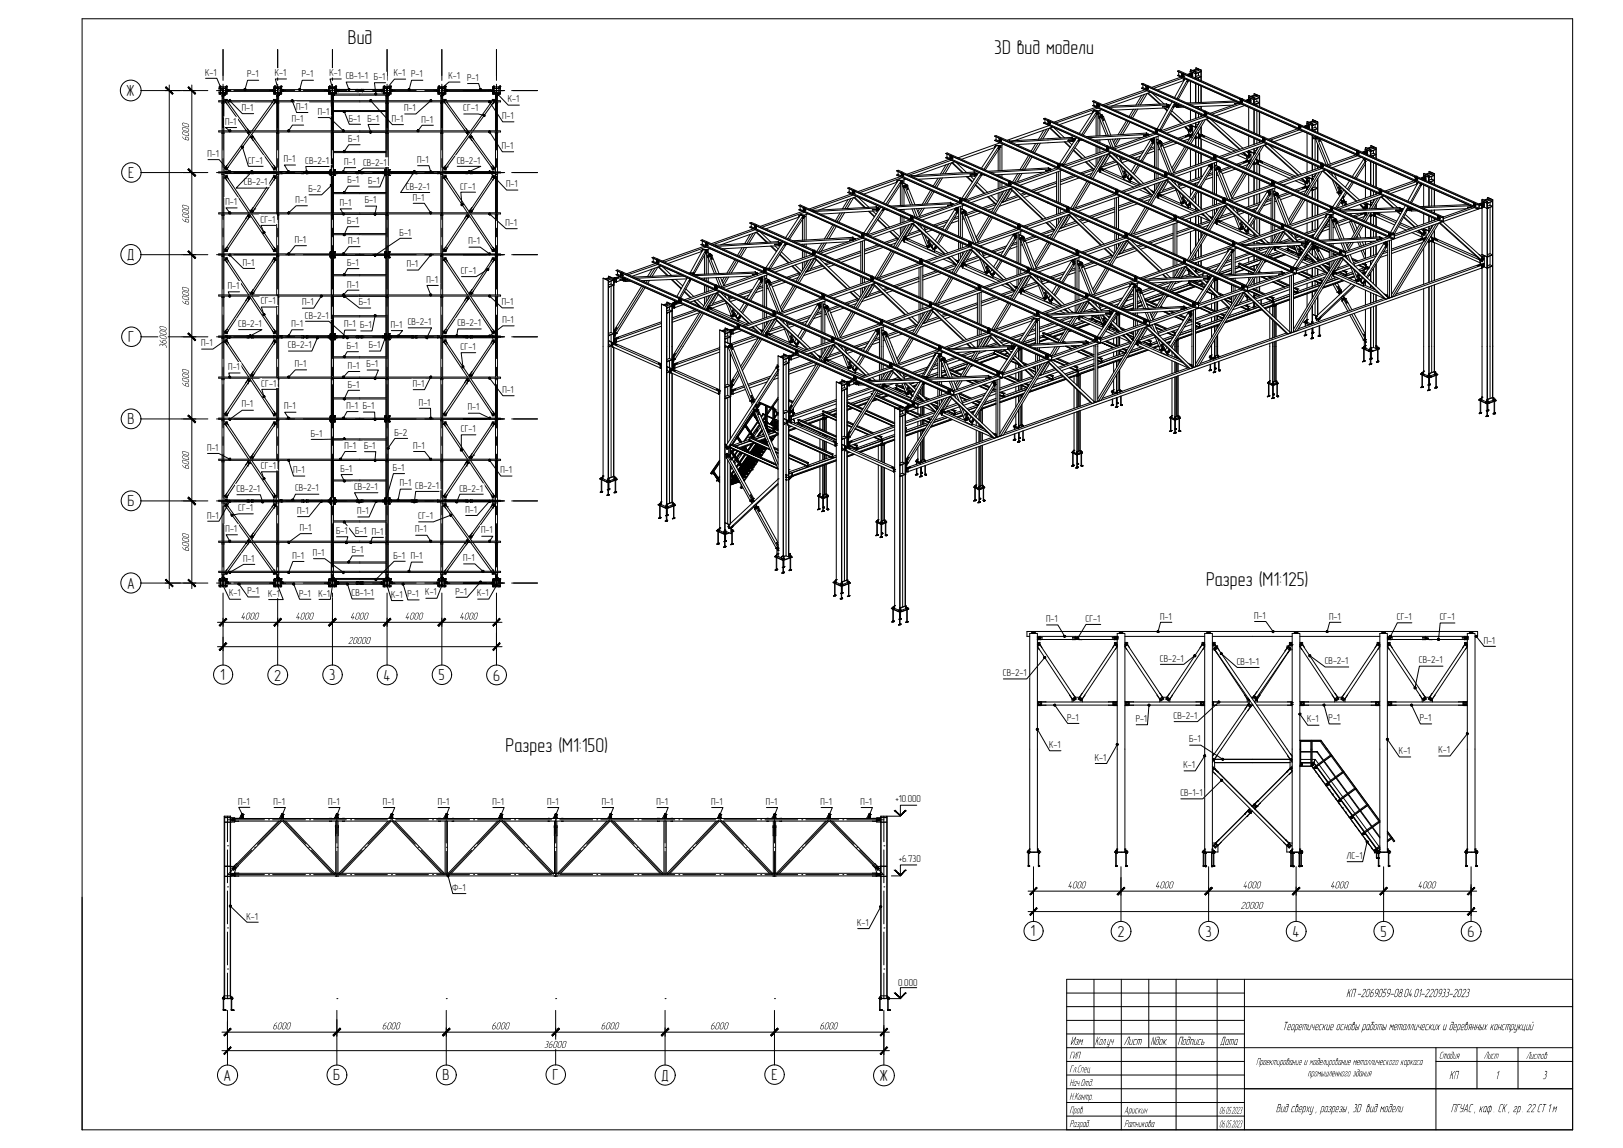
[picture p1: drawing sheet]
<svg xmlns="http://www.w3.org/2000/svg" width="420mm" height="297mm" viewBox="0 0 420 297" stroke-linecap="round" stroke-linejoin="round" font-family="sans-serif">
<defs><g id="words">
<g font-size="5.2">
<text x="90.1" y="11.4">Вид</text>
<text x="257.4" y="13.9">3D вид модели</text>
<text x="312.2" y="151.6">Разрез (M1:125)</text>
<text x="130.9" y="194.5">Разрез (M1:150)</text>
</g>
<g font-size="4.1">
<text x="32.7" y="24.8">Ж</text>
<text x="33.2" y="46.1">Е</text>
<text x="32.9" y="67.3">Д</text>
<text x="33.2" y="88.5">Г</text>
<text x="33" y="109.8">В</text>
<text x="33" y="131">Б</text>
<text x="32.9" y="152.3">А</text>
<text x="57" y="176">1</text>
<text x="71" y="176.1">2</text>
<text x="85.2" y="176">3</text>
<text x="99.3" y="176.1">4</text>
<text x="113.5" y="176">5</text>
<text x="127.6" y="176.1">6</text>
<text x="266.8" y="242.3">1</text>
<text x="289.3" y="242.4">2</text>
<text x="312" y="242.3">3</text>
<text x="334.6" y="242.4">4</text>
<text x="357.4" y="242.3">5</text>
<text x="379.9" y="242.4">6</text>
<text x="57.9" y="279.6">А</text>
<text x="86.3" y="279.6">Б</text>
<text x="114.6" y="279.6">В</text>
<text x="143" y="279.5">Г</text>
<text x="171.2" y="279.6">Д</text>
<text x="199.7" y="279.5">Е</text>
<text x="227.7" y="279.7">Ж</text>
</g>
<g font-size="3.4">
<text x="348.5" y="258">КП-2069059-08.04.01-220933-2023</text>
<text x="331.9" y="266.6">Теоретические основы работы металлических и деревянных конструкций</text>
<text x="277.1" y="270.4">Изм.</text>
<text x="283.4" y="270.4">Кол.уч</text>
<text x="290.9" y="270.4">Лист</text>
<text x="297.8" y="270.4">Nдок.</text>
<text x="304.8" y="270.4">Подпись</text>
<text x="315.8" y="270.4">Дата</text>
<text x="375.1" y="279.2">КП</text>
<text x="387" y="279.2">1</text>
<text x="399.3" y="279.2">3</text>
<text x="330.3" y="287.8">Вид сверху, разрезы, 3D вид модели</text>
<text x="375.6" y="287.8">ПГУАС, каф. СК, гр. 22СТ1м</text>
</g>
<g font-size="2.8">
<text x="48.9" y="36.6" transform="rotate(-90 48.9 36.6)">6000</text>
<text x="48.9" y="57.8" transform="rotate(-90 48.9 57.8)">6000</text>
<text x="48.9" y="79" transform="rotate(-90 48.9 79)">6000</text>
<text x="43.1" y="90.2" transform="rotate(-90 43.1 90.2)">36000</text>
<text x="48.9" y="100.3" transform="rotate(-90 48.9 100.3)">6000</text>
<text x="48.9" y="121.5" transform="rotate(-90 48.9 121.5)">6000</text>
<text x="48.9" y="142.8" transform="rotate(-90 48.9 142.8)">6000</text>
<text x="62.3" y="160.3">4000</text>
<text x="76.5" y="160.3">4000</text>
<text x="90.6" y="160.3">4000</text>
<text x="104.8" y="160.3">4000</text>
<text x="118.9" y="160.3">4000</text>
<text x="90" y="166.6">20000</text>
<text x="276.4" y="229.9">4000</text>
<text x="299" y="229.9">4000</text>
<text x="321.7" y="229.9">4000</text>
<text x="344.3" y="229.9">4000</text>
<text x="367" y="229.9">4000</text>
<text x="321.1" y="235.1">20000</text>
<text x="70.5" y="266.3">6000</text>
<text x="98.8" y="266.3">6000</text>
<text x="127.2" y="266.3">6000</text>
<text x="155.5" y="266.3">6000</text>
<text x="183.8" y="266.3">6000</text>
<text x="212.1" y="266.3">6000</text>
<text x="140.8" y="271.1">36000</text>
<text x="276.9" y="273.9">ГИП</text>
<text x="325.2" y="275.6">Проектирование и моделирование металлического каркаса</text>
<text x="372.5" y="273.9">Стадия</text>
<text x="384.1" y="273.9">Лист</text>
<text x="395.1" y="274">Листов</text>
<text x="276.9" y="277.5">Гл.Спец</text>
<text x="276.9" y="281">Нач.Отд.</text>
<text x="338.5" y="278.5">промышленного здания</text>
<text x="276.9" y="284.6">Н.Контр.</text>
<text x="276.9" y="288.1">Пров.</text>
<text x="276.9" y="291.6">Разраб.</text>
<text x="291" y="288.1">Арискин</text>
<text x="291" y="291.6">Ратникова</text>
<text x="315.6" y="291.7">06.05.2023</text>
<text x="315.6" y="288.1">06.05.2023</text>
</g>
<g font-size="2.6">
<text x="53.1" y="19.5">К-1</text>
<text x="64" y="20.1">Р-1</text>
<text x="71.2" y="19.7">К-1</text>
<text x="78.1" y="20.1">Р-1</text>
<text x="85.3" y="19.7">К-1</text>
<text x="89.5" y="20.5">СВ-1-1</text>
<text x="96.8" y="20.7">Б-1</text>
<text x="102" y="19.8">К-1</text>
<text x="106.4" y="20.1">Р-1</text>
<text x="116.1" y="20.6">К-1</text>
<text x="120.9" y="20.9">Р-1</text>
<text x="62.6" y="28.7">П-1</text>
<text x="76.7" y="28.4">П-1</text>
<text x="82.3" y="29.7">П-1</text>
<text x="104.6" y="28.8">П-1</text>
<text x="119.9" y="28.8">СГ-1</text>
<text x="131.4" y="26.5">К-1</text>
<text x="58.3" y="32.3">П-1</text>
<text x="75.6" y="31.7">П-1</text>
<text x="90.3" y="31.4">Б-1</text>
<text x="95.2" y="31.5">Б-1</text>
<text x="101.4" y="31.5">П-1</text>
<text x="109.1" y="31.7">П-1</text>
<text x="130" y="30.8">П-1</text>
<text x="53.7" y="40.6">П-1</text>
<text x="90.2" y="36.8">Б-1</text>
<text x="129.9" y="38.6">П-1</text>
<text x="63.1" y="47.9">СВ-2-1</text>
<text x="64.2" y="42.3">СГ-1</text>
<text x="73.5" y="42">П-1</text>
<text x="79" y="42.4">СВ-2-1</text>
<text x="89.1" y="42.7">П-1</text>
<text x="90" y="47.4">Б-1</text>
<text x="94" y="42.8">СВ-2-1</text>
<text x="95.3" y="47.7">Б-1</text>
<text x="108" y="42.2">П-1</text>
<text x="118.2" y="42.4">СВ-2-1</text>
<text x="58.4" y="53.1">П-1</text>
<text x="76.5" y="52.6">П-1</text>
<text x="79.9" y="49.7">Б-2</text>
<text x="88" y="53.3">П-1</text>
<text x="94.4" y="52.6">Б-1</text>
<text x="105.1" y="49.1">СВ-2-1</text>
<text x="106.8" y="51.9">П-1</text>
<text x="119.2" y="49.1">СГ-1</text>
<text x="131" y="48.5">П-1</text>
<text x="67.4" y="57.6">СГ-1</text>
<text x="89.9" y="57.9">Б-1</text>
<text x="130.9" y="58.4">П-1</text>
<text x="76.3" y="62.9">П-1</text>
<text x="90.2" y="63.1">П-1</text>
<text x="103.5" y="61">Б-1</text>
<text x="121.3" y="63.2">П-1</text>
<text x="62.9" y="68.7">П-1</text>
<text x="89.9" y="68.8">Б-1</text>
<text x="105.3" y="69.2">П-1</text>
<text x="119.3" y="70.9">СГ-1</text>
<text x="59" y="74.8">П-1</text>
<text x="89.9" y="74.4">П-1</text>
<text x="110.4" y="73.1">П-1</text>
<text x="67.5" y="78.8">СГ-1</text>
<text x="78.2" y="79">П-1</text>
<text x="79" y="82.5">СВ-2-1</text>
<text x="92.9" y="79">Б-1</text>
<text x="129.9" y="79">П-1</text>
<text x="130" y="83.6">П-1</text>
<text x="52.1" y="89.6">П-1</text>
<text x="61.6" y="84.6">СВ-2-1</text>
<text x="75.4" y="84.6">П-1</text>
<text x="89.1" y="84.7">П-1</text>
<text x="93.3" y="84.9">Б-1</text>
<text x="101.2" y="84.8">П-1</text>
<text x="105.5" y="84.1">СВ-2-1</text>
<text x="118.4" y="84.4">СВ-2-1</text>
<text x="59.1" y="95.8">П-1</text>
<text x="74.5" y="90.1">СВ-2-1</text>
<text x="76.3" y="95">П-1</text>
<text x="89.7" y="90.3">Б-1</text>
<text x="90.1" y="95.4">П-1</text>
<text x="94.9" y="95">Б-1</text>
<text x="95.5" y="90.1">Б-1</text>
<text x="119.3" y="90.5">СГ-1</text>
<text x="67.6" y="100">СГ-1</text>
<text x="90" y="100.3">Б-1</text>
<text x="106.8" y="100.1">П-1</text>
<text x="130" y="101.7">П-1</text>
<text x="62.6" y="105.4">П-1</text>
<text x="73.6" y="105.9">П-1</text>
<text x="89.7" y="105.8">П-1</text>
<text x="93.9" y="105.9">Б-1</text>
<text x="108.5" y="104.9">П-1</text>
<text x="121.1" y="106.2">П-1</text>
<text x="80.4" y="113">Б-1</text>
<text x="102.1" y="112.7">Б-2</text>
<text x="119.3" y="111.8">СГ-1</text>
<text x="53.6" y="116.7">П-1</text>
<text x="89.2" y="116.1">П-1</text>
<text x="94.2" y="116.2">Б-1</text>
<text x="106.9" y="116.1">П-1</text>
<text x="67.6" y="121.4">СГ-1</text>
<text x="75.9" y="122.5">П-1</text>
<text x="88.2" y="122.1">Б-1</text>
<text x="101.7" y="121.8">Б-1</text>
<text x="103.5" y="125.8">П-1</text>
<text x="129.5" y="122.5">П-1</text>
<text x="61.2" y="127.3">СВ-2-1</text>
<text x="76.4" y="127.2">СВ-2-1</text>
<text x="91.7" y="126.8">СВ-2-1</text>
<text x="107.5" y="126.5">СВ-2-1</text>
<text x="118.9" y="127.2">СВ-2-1</text>
<text x="53.6" y="134.2">П-1</text>
<text x="58.4" y="137.7">П-1</text>
<text x="61.7" y="132.3">СГ-1</text>
<text x="76.9" y="133">П-1</text>
<text x="77.6" y="137.4">П-1</text>
<text x="92.5" y="133">П-1</text>
<text x="107.5" y="137.8">П-1</text>
<text x="108.2" y="134.3">СГ-1</text>
<text x="120.5" y="132.7">П-1</text>
<text x="81" y="143.8">П-1</text>
<text x="87" y="138.2">Б-1</text>
<text x="91.1" y="143.1">Б-1</text>
<text x="91.9" y="138.1">Б-1</text>
<text x="96.3" y="138.4">П-1</text>
<text x="124.6" y="138">П-1</text>
<text x="62.9" y="145.3">П-1</text>
<text x="75.7" y="144.6">П-1</text>
<text x="101.9" y="144.6">Б-1</text>
<text x="106.4" y="144.7">П-1</text>
<text x="119.9" y="145.2">П-1</text>
<text x="59.3" y="154.3">К-1</text>
<text x="64.1" y="153.7">Р-1</text>
<text x="69.4" y="154.4">К-1</text>
<text x="77.4" y="154.4">Р-1</text>
<text x="82.5" y="154.4">К-1</text>
<text x="91" y="154.2">СВ-1-1</text>
<text x="101.3" y="154.7">К-1</text>
<text x="105.5" y="154.5">Р-1</text>
<text x="110.1" y="154.1">К-1</text>
<text x="117.9" y="153.8">Р-1</text>
<text x="123.5" y="154.3">К-1</text>
<text x="270.8" y="161">П-1</text>
<text x="281" y="160.9">СГ-1</text>
<text x="300.3" y="160.3">П-1</text>
<text x="324.7" y="160.1">П-1</text>
<text x="344.1" y="160.3">П-1</text>
<text x="361.6" y="160.4">СГ-1</text>
<text x="372.7" y="160.5">СГ-1</text>
<text x="384.1" y="166.5">П-1</text>
<text x="300.3" y="171.2">СВ-2-1</text>
<text x="320.2" y="172">СВ-1-1</text>
<text x="342.9" y="171.9">СВ-2-1</text>
<text x="367.3" y="171.6">СВ-2-1</text>
<text x="259.6" y="174.9">СВ-2-1</text>
<text x="276.3" y="186.5">Р-1</text>
<text x="294" y="186.8">Р-1</text>
<text x="303.8" y="186">СВ-2-1</text>
<text x="338.4" y="186.9">К-1</text>
<text x="344" y="186.6">Р-1</text>
<text x="367.6" y="186.6">Р-1</text>
<text x="271.6" y="193.5">К-1</text>
<text x="283.4" y="196.8">К-1</text>
<text x="307.8" y="192.1">Б-1</text>
<text x="362.2" y="195.1">К-1</text>
<text x="372.4" y="194.9">К-1</text>
<text x="306.4" y="198.7">К-1</text>
<text x="61.7" y="208.2">П-1</text>
<text x="70.8" y="208.2">П-1</text>
<text x="85" y="208.2">П-1</text>
<text x="99.1" y="208.2">П-1</text>
<text x="113.3" y="208.2">П-1</text>
<text x="127.5" y="208.2">П-1</text>
<text x="141.6" y="208.2">П-1</text>
<text x="155.8" y="208.2">П-1</text>
<text x="170" y="208.2">П-1</text>
<text x="184.1" y="208.2">П-1</text>
<text x="198.3" y="208.2">П-1</text>
<text x="212.4" y="208.2">П-1</text>
<text x="222.8" y="208.2">П-1</text>
<text x="231.8" y="207.6">+10.000</text>
<text x="305.6" y="206">СВ-1-1</text>
<text x="232.7" y="223.1">+6.730</text>
<text x="348.6" y="222.3">ЛС-1</text>
<text x="117.1" y="230.5">Ф-1</text>
<text x="63.8" y="237.9">К-1</text>
<text x="221.9" y="239.6">К-1</text>
<text x="232.5" y="255.1">0.000</text>
</g>
</g></defs>
<!-- layer: 0 -->
<g fill="none" stroke="#000" stroke-width=".26">
<path d="M21.3 4.9h385.8v287.4h-385.8zM57.7 12.8v8M71.9 12.8v8M86.1 12.8v8M100.2 12.8v8M114.4 12.8v8M128.5 12.8v8M304.8 19.5l16.2 7.2M304.8 18.4l.4-.1 31.3 13.9M304.8 18.4l16.2 7.2M304.8 18.4l16.2 7.3M305.1 19.4l31.4 13.9"/>
<path d="M305.1 19.4l-.3 .1M305.1 18.6v.8M305.7 20l-7.5 2.6M305.9 19.5l.1 .1M305.9 19.1l.1 .1M305.9 19.5h.1M305.9 19.1h.1M306 19.6h.1M306 19.2h.1M306 19.5h.1M306 19.1h.1M306 19.5v.1"/>
<path d="M306 19.1v.1M306.1 19.5v.1M306.1 19.5h-.2M306.1 19.1h-.2M306.1 19.5h.1M306.1 19.1h.1M306.1 19.4l.1 .2M306.1 19.5h-.1M306.1 19.1h-.1M306.1 19.1l-.1 .1M306.1 19.2v-.2l.1 .2M306.2 19.6h.1"/>
<path d="M306.2 19.6h-.2M306.2 19.5l-.2 .1M306.2 19.1l-.2 .1M306.2 19.5l-.1 .1M306.2 19.8h.1M306.2 19.2h.1M306.2 19.3l.1 .1M306.2 19.7h.1M306.2 19.2v.1M306.2 19.7v.1M306.3 19.8h.1M306.3 19.4h.1"/>
<path d="M306.3 19.7h.1M306.3 19.2v.1M306.3 19.6v.2M306.3 19.3v.1M306.3 19.7v.1M306.4 19.6v.1M306.4 19.6l-.2 .1M306.4 19.2h-.2M306.4 19.2v.1M306.4 19.6l.1 .1M306.4 19.6h.1M306.4 19.6l-.1 .1"/>
<path d="M306.4 19.2h-.1M306.4 19.2l-.1 .1M306.4 19.7v.1M306.4 19.2h.1M306.4 19.1l.1 .2M306.5 19.8h.1M306.5 19.8h-.2M306.5 19.7h-.2M306.5 19.2l-.2 .2M306.5 19.2l-.2 .1M306.5 19.7v.1M307.5 19.3l.2 .1"/>
<path d="M307.5 19.3h.3M307.5 19.2l.6 .3M307.8 19.4l.3 .1M307.8 19.4v.1M307.8 19.1h.1M307.8 19.4h-.1M307.9 19.3l.8-.2-1.1 .3M307.9 19.3l.2 .2M307.9 19.3l-.1 .1M307.9 19.1l-.1 .3M308.1 19.4l.1 .2M308.1 18.4l1.4 .6-1.3-.6"/>
<path d="M308.1 18.4v.6M308.1 19.5v.1M308.1 19.5h-.1M308.1 18.4h.1M308.2 19.4h.1M308.2 19.6h.1M308.2 18.1l1.3 .6M308.2 18.1v.3M308.2 19.5v.1M308.2 19.4l-.1 .1M308.2 19.3l-.1 .1M308.2 19.4h-.1"/>
<path d="M308.4 19.3h.2l-.2 .2M308.4 19.3v.2M308.4 19.3v.1M308.4 19.4v.1M308.5 19.7l.1 .1M308.5 19.7h.1M308.5 19.2h.1M308.5 19.3l-.1 .1M308.5 19.6v.1M308.5 19.2v.2M308.6 19.7h-.1M308.6 19.3l-.1 .1"/>
<path d="M308.7 19.1v.7M308.7 18.8l-.8 .3M308.7 18.8l-.9 .3M308.7 18.8v1.1M308.9 18.4l.7 .2M309.4 18.5l.8-.2 .7 .2-1.3 .5M309.5 18.7v1.5M309.6 17.6l1.3 .5M309.6 19h.1M309.6 19.8l.7-.2 .6 .2M309.6 17.6l.6 .3M309.6 18.6l-.1 .1"/>
<path d="M309.6 17.6v.3M309.6 18.6v1.7M309.8 18l-1.1 .2M310.3 17.9l-1.4 .4-.7-.2M310.3 17.9l.6 .2M310.3 17.9v.4M310.3 18.8v.8M310.9 18.1v2.8M310.9 18.6l-1.3 .4M310.9 19.9l-1.2 .4M310.9 19.8l-1.3 .5M311 18.1v2.8"/>
<path d="M36.5 23.4h17.3M53.2 20.3h2.9l1.6 3.7M56 23.4l3 .1M56.7 22.8h1.7M56.7 22.8h.4M56.9 22.3h.1M56.9 24.2h.1zM56.9 22.6l.1 .1zM56.9 22.3v.2M56.9 24.2h.1M56.9 22.6h.1M57.1 24h-.4h2.1"/>
<path d="M57.1 22.5v1.9M57.1 22.9h.1M57.1 24h.1M57.1 22.9h.6M57.4 26.4h.6M57.4 26.4l.1 7.5M57.4 34.1l.1 10.4M57.5 24.7v1.4M57.5 24.9h.5M57.6 22.8l.1 .1M57.7 24.3h.1M57.7 24.3v.2"/>
<path d="M57.7 24.6h.1M57.7 24.7h.1M57.7 23.9h-.1M57.7 24.5h.1M57.7 24.5l-.2 .2h.2M57.7 24.4h.1M57.7 24.2h.1M57.7 25.6h.1M57.7 24.8l-.2 .1M57.7 23.9l-.1 .1M57.7 23.9l.6 .1M57.7 22.4v10.6v-6.7"/>
<path d="M57.7 21.8v3.8M57.7 27.6v11.2M57.8 23.9h.1M57.8 24.1l-.1 .7M57.8 24.3v.2M57.8 24.5l.2 .2M57.8 24.3h.2M57.8 24.6h.2M57.8 24.6h.1M57.8 24.5h.1M57.8 24.7l.2 .2M57.8 24.7h.2"/>
<path d="M57.8 24.4h.2M57.8 24.4h.1M57.8 24.7h.1M57.8 22.9h.5M57.8 24.5v.2M57.8 22.8v.1M57.9 24.3h.1M57.9 24.3v.1M58 24.3h.1M58 24.6h.1M58 24.3l-.1 .2M58 24.4h.1"/>
<path d="M58 24.7h-.2l.2 .2M58 24.7h.1M58 24.3v.1M58 24.6v.1M58 25.7h.8v.3M58 24.9v1.2M58 26.7v7.2M58 34.5v10M58 26.4v.3h-.6M58 34.1v.4h-.6M58.2 26.1l.4-.3 .2 .3M58.3 24l-1.2 .1"/>
<path d="M58.3 22.9h-.6M58.3 22.9h.1M58.3 24h.1M58.3 22.5v1.9M58.3 23.5h.7M58.3 26.4l.4 .4M58.4 26.4h.1M58.4 22.8h.4h-.4M58.4 22.8h.1M58.4 24h.1M58.4 22.5v1.9M58.4 23.4h1.3h-.9"/>
<path d="M58.4 26.4l5.4 7.5M58.4 23.4h.1M58.5 22.3h.1M58.5 23.5h.1M58.5 23.4h.1M58.5 24.2h.1M58.5 22.6v.1zM58.5 22.3v.2M58.5 22.6h.1M58.5 23.3l.1 .1M58.5 26h.1M58.5 25.9h.1"/>
<path d="M58.5 23.3v.1M58.5 25.9v.1M58.6 23.3h.1M58.6 23.3v.1M58.6 22.3v.2M58.6 23.5h-.1M58.6 23.5h.1M58.6 23.4h.1M58.6 25.9v.1M58.7 26.8h.1M58.8 23.4v-.9h-2.1v1.9h1M58.8 23.5v.9h-.8"/>
<path d="M58.8 23.5h.1M58.8 23.4h.1M58.8 23.3h.1M58.8 23.3v.1M58.9 23.5h.1M58.9 23.4h.1M58.9 23.3h.1M58.9 23.3v.1M59 26.4l5.4 7.5M59 26.4l.1 .1M59 23.2h11.6v.5h-11.6zM59.5 26.1l3.2 3.3h3"/>
<path d="M60.5 23.4h11.3M61.3 33h-2.9l1.1 .9M62.8 38.1l1.5 4.9h3.8M63.6 33.7l.2 .2M63.6 33.6v.1M63.9 34.1l.4 .5 .4-.5 .2 .3M64 34.1l.1 .1M64.1 34.3h.1M64.1 34.3l.4 .6M64.1 33.3h.1M64.1 33.3l.3 .6M64.2 34.1l-.1 .1"/>
<path d="M64.2 34.3l.1 .1zM64.3 34.1l-.2 .1M64.5 34.1l.1 .1M64.5 34.1h.1M64.6 34.1v.1M64.8 35.3l.3 .4M65 34.1l-6.6 9.2 .4 .3M65.1 35.7h.1M65.2 35.5h.1M65.2 35.8l5.6 7.8M65.2 34.8l.3 .6M65.3 35.3h.1"/>
<path d="M65.5 35.5l5.7 7.8-.4 .3M65.5 35.4l-.3 .4M65.6 34.1l-6.8 9.5M66 36l-.7-.9-.4 .4 .7 .8M67 20.8h-2.9l-.7 2.4M69.8 23.4h1.4M69.8 23.4h.1M70.6 26.4l-.1 .1M70.6 26.4l-5.4 7.5M70.7 23.5h.5M70.7 23.6h.1M70.7 23.5h.1"/>
<path d="M70.7 23.4h.1M70.7 23.5v.1M70.7 23.7h.1M70.7 23.5v.2M70.8 26.1l.2-.3 .4 .3M70.8 23.7h.1M70.8 23.5h.1M70.8 23.4h.1M70.8 23.5v.2M70.9 22.8h2M70.9 23.4v-.9h2v.9M70.9 23.5v.9h.9"/>
<path d="M70.9 22.8h.3M70.9 26.8h.1M71 23.7h.1M71 23.6h.1M71 23.5h.1M71 23.4h.1M71 23.6v.1M71 23.5v.1M71 25.9h.1M71 25.9v.1M71 26h.1M71 22.3h.1"/>
<path d="M71 24.2h.1M71 22.6l.1 .1zM71 22.3v.2M71.1 24.2h.1M71.1 22.6h.1M71.1 23.5h.1M71.1 23.4h.1M71.1 23.5v.2M71.1 22.3h.1M71.1 22.3v.2M71.2 26.4l-5.4 7.5M71.2 24h.1"/>
<path d="M71.2 24h-.3h2M71.2 26.4h.1M71.2 22.5v1.9M71.2 22.9h.1M71.2 23.4l-.5 .1M71.2 22.9h.7M71.3 26.4h.1M71.3 26.4l-.4 .4M71.6 26.4v.3h.6M71.6 34.1v.4h.6M71.6 26.4h.6M71.6 25.7h-.8v.3"/>
<path d="M71.6 24.9h.2M71.6 26.7v7.2M71.6 34.5v10M71.8 24.3h.1M71.8 24.6l-.2 .1h.2M71.8 24.3v.2M71.8 24.6h.1M71.8 24.7h.1M71.8 22.8l.1 .1M71.8 24.5h.1M71.8 24.4h.1M71.8 24.5v.1"/>
<path d="M71.8 24.8h-.1l-.1 1.3M71.9 33.9h14.1v.2M71.9 26.4v-.3h-15.3v.3h73v-.3h-15.2v.3l-.1-.3h-14.1v.3M71.9 26.4v-.3h14.1v.3M71.9 34.1h.1M71.9 26.4h.1M71.9 22.4v10.6v-6.7M71.9 21.8l-.1 3.8 .1-1.4M71.9 27.6v11.2M71.9 23.9l-.1 .1M71.9 23.9h-.1M71.9 23.9l.6 .1"/>
<path d="M71.9 23.9h.1M72 24.8l.1 .1M72 24.3h.1M72 24.6h.1M72 24.5l.1 .2M72 24.5h.1M72 24.7h.1M72 24.1l-.1 .7 .2 .1M72 24.4h.1M72 22.9h.5M72 24.3v.2M72 24.5v.2"/>
<path d="M72 22.8l-.1 .1M72.1 24.3h.1M72.1 24.3v.2M72.1 24.5v.2M72.1 24.6h.1M72.1 24.5h.1M72.1 24.4h.1M72.1 24.7h.1M72.1 24.6v.1M72.1 24.3v.1M72.1 24.7v1.4M72.2 26.4l-.1 7.5"/>
<path d="M72.2 34.1l-.1 10.4M72.5 24h.1M72.5 22.9h.1M72.5 24l-1.3 .1M72.5 22.9h-.6M72.5 23.4h.6l-.6 .1M72.5 22.5v1.9M72.6 22.8h.1M72.6 22.8h.3M72.6 22.5v1.9M72.6 23.4h1.3h-.9M72.6 23.4h.1"/>
<path d="M72.6 22.3h.1M72.6 24.2h.1M72.6 22.6l.1 .1zM72.6 22.3v.2M72.7 24.2h.1M72.7 22.3h.1M72.7 22.6h.1M72.7 23.5h.1M72.7 23.4h.1M72.7 23.3h.1M72.7 23.3v.1M72.7 22.3v.2"/>
<path d="M72.8 23.5h.1M72.8 23.4h.1M72.8 23.3v.1M72.9 23.5v.9h-.8M72.9 23.5h.1M72.9 23.4h.1M73 23.5h.1M73 23.4h.1M73 23.3h.1M73 23.3v.1M73.1 23.5h-.1M73.1 23.5h.1"/>
<path d="M73.1 23.4h.1M73.1 23.3h.1M73.1 23.3v.1M73.2 23.2h11.6v.5h-11.6zM74 23.4h2.3M74.2 20.4h-2.9l.6 2.4M75.6 26.1l1.2 3h2.9M78.5 23.4h11.2M78.6 32.4h-2.9l-1 1.5M81.2 20.8h-3l-.6 2.4M82.4 30.4h2.9l3.6 3.5M84 23.4h1.3"/>
<path d="M84 23.4h.1M84.8 23.5l.1 .1M84.9 23.7h.1M84.9 23.6h.1M84.9 23.5h.1M84.9 23.4h.1M84.9 23.6v.1M84.9 23.5v.1M85 23.7h.1M85 23.5h.1M85 23.4h.1M85 23.5v.2"/>
<path d="M85 23.5v.9h.8M85.1 22.8h.3zM85.1 24h.3M85.1 24h.1M85.1 23.6h.2M85.1 23.5h.1M85.1 23.4h.1M85.1 23.5v.1M85.2 23.7h.1M85.2 23.5h.1M85.2 23.4h.1M85.2 24.2h.1z"/>
<path d="M85.2 22.6l.1 .1zM85.2 24.2h.1M85.2 22.6h.1M85.2 23.5v.1M85.2 22.3v.2M85.3 22.3h.1M85.3 23.5l-.1 .2M85.4 23.4h-.6l.6 .1M85.4 22.9h.6M85.4 22.8h1.6M85.5 22.8l-.1-.3v1.9l.1-.3M85.8 26.7h.5"/>
<path d="M85.8 34.5h.5M85.8 26.4h.5M85.8 24.1v2M85.8 26.4v7.5M85.8 34.1v10.4M85.8 24.7v1.4M85.8 26.7v7.2M85.8 34.5v10M86 22.8v.1M86 24.3h.1M86 24.3v.1M86 24.6h.1"/>
<path d="M86 24.4v.1M86 24.4h.1M86 24.7h.1M86 23.9h.1M86 24.5h.1M86 24.5l-.2 .2h.2M86 24.8l-.1 .1M86 22.9v1M86 23.9l-.1 .1M86.1 34.1v-.2h14.1v.2M86.1 26.4v-.3h14.1v.3M86.1 22.4v10.6v-6.7"/>
<path d="M86.1 21.8l-.1 3.8 .1-1.4M86.1 27.6v11.2M86.1 24.5h.2v1.6M86.1 24.1v.7M86.1 24.3h.2M86.1 24.3v.2M86.1 24.6h.1M86.1 24.5h.1M86.1 24.7l.2 .1M86.1 24.6h.2M86.1 24.5h.2M86.1 24.7l.2 .2h-.5"/>
<path d="M86.1 24.7h.2M86.1 24.4h.2M86.1 24.4h.1M86.1 24.7h.1M86.1 24.3h.1M86.1 22.9h.1M86.1 24h.1M86.1 22.9h.6M86.1 24.5v.2M86.2 23.9l.5 .1M86.2 22.8l.5 .1M86.2 24.3h.1"/>
<path d="M86.2 24.3v.2M86.2 24.5v.2M86.3 24.3h.1M86.3 24.6h.1M86.3 24.5h.1M86.3 24.4h.1M86.3 24.7h.1M86.3 24.3v.1M86.3 24.6v.1M86.3 39.5h13.6M86.3 39.2h13.6M86.3 28.9h13.6"/>
<path d="M86.3 24.3h13.9M86.3 28.6h13.6M86.3 24.3v.2M86.3 26.7v7.2M86.3 34.5v10M86.3 39.2v-5h13.6v10.3M86.3 24.1v.2M86.3 24.6v1.5M86.3 26.4v2.2M86.3 28.9v5M86.3 39.5v5M86.6 22.8l.1-.3v1.8"/>
<path d="M86.6 24.1v.2M86.7 23.1l.3 .1zM86.7 23.7h.3h-.3M86.7 24l-1.3 .1M86.7 23.4h.8M86.7 22.9h.1M86.7 24h.1M86.7 22.8h.3M86.8 23.1l.2 .1M86.8 22.3h.1M86.8 22.3v.2M86.8 22.6l.1 .1z"/>
<path d="M86.8 23.4h.1M86.8 24.2h.1M86.9 24.2h.1M86.9 22.6h.1M86.9 23.7h-.2M86.9 22.3h.1M86.9 22.3v.2M87 23.1h.1M87 23.4h.1M87 23.4l.1 .1M87 23.3h.1M87 23.7h.1"/>
<path d="M87 23.4h.5M87 23.2h.1M87 23.1h.5v.3M87 23.4l.1-.9h-2.1v.9M87 23.4l.1 .9M87 24h-1.9M87.1 23.2v.2M87.1 23.2l-.1 .2M87.1 23.4h.1M87.2 23.1h.2M87.2 23.4h.1M87.2 23.1h.1"/>
<path d="M87.2 23.4l.1 .1M87.2 23.3h.1M87.2 23.2h.1M87.2 23.2v.2M87.3 23.4h.1M87.3 23.2v.3M87.3 23.5h.1M87.3 23.3h.1M87.3 23.2h.1M87.3 23.2v.2M87.3 23.7h.2M87.4 23.7h.1"/>
<path d="M87.5 23.1v.3M87.5 23.4v.3M87.5 23.4h.3M87.5 23.4v.3h-.5M87.5 23.7h11.2M87.5 23.1l11.2 .1M87.6 23.1h.1M88.3 20.4h-2.9l.7 2.4M89.1 28.9l1.3 3.3h2.9M92 23.4h2.2M92.4 23.7h.1M92.4 23.1h.1"/>
<path d="M92.4 23.1l.4 .1M92.4 23.2h.1M92.4 23.7h-4.8M92.5 23.7h.3M92.6 23.7h.2M92.8 23.7h.1M92.8 23.7h-.4M92.8 23.7h5.9M93.1 23.4h.3M93.2 23.4h.7M93.2 37.5h-2.9l-1.2 1.7M93.2 23.4h.1"/>
<path d="M93.3 23.4h-.3M93.3 23.4h.1M93.4 23.4h.1M93.4 23.5h.1M93.4 23.6h.1M93.4 23.7v-.3v.3M93.4 23.4v-.3v.3M93.4 23.3v.1M93.5 23.1h.2M93.5 23.1h.1M93.5 23.2v.5M93.7 23.7h.2z"/>
<path d="M93.9 23.4h.1M93.9 23.1h.1M93.9 23.7h.1M95.3 21.2h-5.7l.7 2M96 26.1l5.6 6.1h2.8M96.5 23.4h11.2M98.2 32.2h-2.9l.7 2M98.4 23.4h1M98.4 23.4h.1M98.7 23.1h.1M98.7 23.7h.2h-.2M98.7 23.1h.5v.3"/>
<path d="M98.7 23.1v.6M98.8 23.1v.3M98.8 23.4v.3M98.8 23.1h.3M98.9 23.4h.1M98.9 23.6h.1M98.9 23.5h.1M98.9 23.4v.2M99 23.6h.1M99 23.4h.1M99 23.4l-.1 .2M99 23.4v.2"/>
<path d="M99.1 23.1h.1M99.1 23.4h.1M99.1 23.4v.2M99.1 23.4h.2M99.1 23.5h.2M99.2 23.6h.1M99.2 23.4h.1M99.2 23.1v-.6h2v.9M99.2 23.4v.2M99.2 23.1h.1M99.2 22.8h2h-.4M99.2 23.6l-.5 .1"/>
<path d="M99.2 23.7h.4M99.2 23.1h.4zM99.2 23.7h.1M99.2 24h2M99.2 23.7v.6M99.2 22.8h.4M99.3 23.4h.1M99.3 23.4l-.2 .2M99.4 22.3h.1M99.4 22.6v.1zM99.4 24.2h.1M99.4 22.3v.2"/>
<path d="M99.4 22.6h.1M99.4 23.7h.2h-.2M99.4 23.4h.1M99.4 23.1l-.2 .1M99.6 22.8h.1M99.6 23.4h-.9M99.6 22.9h.5M99.6 22.8v-.3v1.8M99.6 24h.1M99.6 22.9h.1M99.6 24.1v.2M99.8 21.4h-2.9l.4 2.9"/>
<path d="M99.9 26.4h.6M99.9 26.4v7.5M99.9 24.1v.2M99.9 24.6v1.5M100.1 24.3h.1M100.1 24.3v.1M100.1 24h.1M100.1 22.9h.1M100.1 24.4l.1 .1M100.1 24.4h.1M100.1 24.7h.1M100.1 23.9v.1"/>
<path d="M100.1 22.8v.1M100.2 24.5h.1M100.2 24.6h.1M100.2 24.4h.1M100.2 24.7h.1M100.2 24.3h.1M100.2 24.5l-.3 .2h.3M100.2 22.4v10.6v-6.7M100.2 21.8v3.8v-1.5M100.2 27.6v11.2M100.2 24.2h.1M100.2 24.6h-13.9"/>
<path d="M100.2 24.8l-.2 .1M100.2 34.1v-.2h14.1v.2M100.2 23.9l.6 .1M100.2 22.9v1M100.2 23.9h.1M100.3 24.8l.1 .1h-.5M100.3 24.3h.1M100.3 24.5h.1M100.3 24.6h.1M100.3 24.1l-.1 .7M100.3 24.7h.1M100.3 24.4h.1"/>
<path d="M100.3 22.9h.5h-.6M100.3 24.3h.2M100.3 24.6h.2M100.3 24.3v.2M100.3 24.5v.2M100.3 22.8l-.1 .1M100.4 24.3h.1M100.4 24.5h.1M100.4 24.3v.2M100.4 24.5v.2M100.4 24.3v.1M100.4 24.6v.1"/>
<path d="M100.5 24.3h.1M100.5 24.6h.1M100.5 24.4h.1M100.5 24.7h.1M100.5 24.1v2M100.5 26.7v7.2M100.5 34.5v10M100.5 26.4v.3h-.6M100.5 34.1v.4h-.6M100.8 24.1v.3v-.3M100.8 22.5v.3M100.8 24l-1.2 .1"/>
<path d="M100.8 23.4l.6 .1M100.8 22.5v1.5M100.8 23.5h.6M100.9 23.4h1.3M100.9 23.4h.1M101 22.6l.1 .1zM101 24.2h.1zM101 24.2h.1M101 22.3h.1M101 22.6h.1M101 23.5h.1M101 23.4h.1"/>
<path d="M101 23.3v.1M101 23.3h.1M101 22.3v.2M101.1 23.5h.1M101.1 23.4h.1M101.1 23.3h.1M101.1 23.3v.1M101.2 24h.1M101.2 23.5v.9h-.8M101.3 23.5h.1M101.3 23.4h.1M101.3 23.3h.1"/>
<path d="M101.3 23.3v.1M101.3 23.5v.1M101.4 23.5h.1M101.4 23.4h.1M101.4 23.3h.1M101.4 23.3v.1M101.5 23.2h11.6v.5h-11.6zM105 20.5h-2.9l-1.9 2.3M109.5 20.8h-2.9l-.7 2.4M110 23.4h2.2M111.5 26.1l-3.8 3.4h-2.9M112.2 32.4h-2.9l-1.1 1.5"/>
<path d="M112.4 23.4h1.3M112.4 23.4h.1M113.1 23.5h.6M113.2 23.5h.1M113.2 23.4h.1M113.2 23.7h.1M113.2 23.6v.1M113.2 23.6h.1M113.2 23.5v.1M113.3 23.7h.1M113.3 23.5h.1M113.3 23.4h.1"/>
<path d="M113.3 23.4h-.9M113.3 23.5v.2M113.4 24h2h-.4M113.4 23.4v-.9h2v.9M113.4 22.8h1.6M113.4 23.5v.9h.9M113.4 22.8h.3M113.5 23.6h.1M113.5 23.5h.1M113.5 23.4h.1M113.5 23.5v.1M113.5 24.2h.1z"/>
<path d="M113.5 24.2h.1M113.5 22.3h.1M113.5 22.6h.1M113.5 23.7h.1M113.5 22.3v.2M113.6 22.3h.1M113.6 23.5l-.1 .1M113.6 23.5h.1M113.6 23.4h.1M113.6 22.3v.2M113.6 22.6l-.1 .1M113.7 22.8h.1"/>
<path d="M113.7 24h.1M113.7 22.5v1.9M113.7 22.9h.1M113.7 23.4l-.6 .1M113.7 22.9h.6M114.1 26.7h.5M114.1 34.5h.5M114.1 26.4h.5M114.1 26.4v7.5M114.1 34.1v10.4M114.1 24.7v1.4M114.3 22.8v.1"/>
<path d="M114.3 24.6l-.2 .1h.2M114.3 24.3v.2M114.3 24.3h.1M114.3 24.6h.1M114.3 24.7h.1M114.3 24.5h.1M114.3 24.4h.1M114.3 24.4v.1M114.3 24.2h.1M114.3 24.5v.1M114.3 25.6h.1M114.3 24.8l-.1 .1"/>
<path d="M114.3 23.9v.1M114.3 23.9h.1M114.4 33.9h15.2v.2h-73v-.2h15.3v.2M114.4 23.9l.6 .1M114.4 22.4v10.6v-6.7M114.4 21.8l-.1 3.8M114.4 27.6v11.2M114.4 23.9h.1M114.4 24.1v.7M114.4 24.3h.2M114.4 24.3l.1 .2M114.4 24.6h.1"/>
<path d="M114.4 24.5h.1M114.4 24.7l.2 .1M114.5 24.7h.1M114.5 24.6h.1M114.5 24.4h.1M114.5 24.3h.1M114.5 24.4v.1M114.5 24.5h.1M114.5 24.5l.1 1.6M114.5 24.7l.1 .2h-.5M114.5 22.9h.5M114.5 23.4h11.2"/>
<path d="M114.5 24.5v.2M114.5 22.8l-.1 .1M114.5 24.6v.1M114.5 24.3v.1M114.6 24.7h.1M114.6 24.6h.1M114.6 24.4h.1M114.6 24.3h.1M114.6 24.6v.1M114.6 24.3l-.1 .2M114.6 25.7h.9l-.1 .3M114.6 26.4v7.5"/>
<path d="M114.6 34.1v10.4M114.9 26.1l.3-.3 .2 .3M115 24h.1M115 22.9h.1M115 24l-1.3 .1M115 22.9h-.6M115 23.4l.6 .1M115 22.5v1.9M115 23.5h.6M115 22.8h.1M115 22.8h.4h-.4M115.1 23.4h1.3"/>
<path d="M115.1 26.4l5.3 7.5M115.1 23.4h.1M115.1 26.4l.2 .4M115.1 22.3h.1M115.1 23.5h.1M115.1 22.6l.1 .1zM115.2 24.2h.1M115.1 22.3v.2M115.2 22.3h.1M115.2 22.6h.1M115.2 23.5h.1M115.2 23.4h.1"/>
<path d="M115.2 23.3l.1 .1M115.2 23.3h.1M115.2 26h.1M115.2 25.9h.1M115.2 23.3v.1M115.2 25.9v.1M115.2 22.3v.2M115.3 23.5h-.1M115.3 23.5h.1M115.3 23.4h.1M115.3 25.9v.1M115.3 26.8h.1"/>
<path d="M115.4 23.5v.9h-.8M115.4 23.5h.1M115.4 23.3h.1M115.4 23.3v.1M115.5 23.5h.1M115.5 23.4h.1M115.5 23.3h.1M115.5 23.3v.1M115.6 23.5h.1M115.6 23.4h.1M115.6 26.4l5.4 7.5M115.7 26.4l.1 .1"/>
<path d="M115.7 23.2h11.5v.5h-11.5zM119.1 21.2h-2.9l-1.8 1.6M120.1 29.5h3.7l1.5 .4M120.3 33.7l.1 .2M120.3 33.6v.1M120.7 33.3l.4 .6M120.7 34.3l.4 .6M120.8 34.1l-.1 .1M120.9 34.3l.1 .1zM120.9 34.1l-.2 .1M121 21.6h2.9l.5 1.6M121.1 34.1l.1 .1"/>
<path d="M121.2 34.1h.1M121.2 34.1v.1M121.3 34.1l-.4 .5-.2-.4M121.3 34.1l.2 .3M121.4 35.3l.3 .4M121.7 34.1l-6.6 9.2M121.7 35.7h.1M121.7 35.5h.1M121.8 35.5h.1M121.8 35.7v.1M121.8 34.8l.4 .6M121.9 35.3h.1"/>
<path d="M122.2 35.5l5.6 7.8-.3 .3-5.7-7.8M122.2 35.4l-.4 .4M122.2 35.4l-.4 .3M122.3 34.1l-6.9 9.5M122.6 36l-.6-.9-.5 .4 .7 .8M126.2 23.4h-6.3h10.7M126.5 23.4h1.3M126.5 23.4h.1M126.7 34.1l3.3 5.2h3M126.7 26.4l3.4 5.1h3M127.1 26.5l.2-.1-5.4 7.5M127.3 23.6h.1"/>
<path d="M127.3 23.5l.1 .1M127.3 23.4h.1M127.4 23.7h.1M127.4 23.5h.1M127.4 23.4h.1M127.4 23.5v.2M127.4 26.1l.2-.3 .5 .3M127.5 23.5h.1M127.5 23.4h.1M127.5 23.4h-1M127.5 23.5v.9h1M127.5 22.8h2"/>
<path d="M127.5 23.4v-.9h2v1.9h-.8M127.5 22.8h.3M127.6 26.8h.1M127.6 23.7h.1M127.6 23.6h.1M127.6 23.5h.1M127.6 23.4h.1M127.6 23.6v.1M127.6 23.5v.1M127.6 25.9h.1M127.6 25.9v.1M127.6 26h.1"/>
<path d="M127.7 26h.1M127.7 23.7h.1M127.7 23.5h.1M127.7 23.4h.1M127.7 23.5v.1M127.7 22.6v.1zM127.7 24.2h.1M127.7 22.3h.1M127.7 22.3v.2M127.7 22.6h.1M127.7 23.5v.2M127.8 22.3h.1"/>
<path d="M127.8 22.3v.2M127.8 24h-.3h2M127.8 26.4h.1M127.8 26.4l-5.3 7.5M127.8 22.5v1.9M127.9 24h.1M127.9 22.9h.1M127.9 23.4h-.6l.6 .1M127.9 22.5v1.9M127.9 26.4h.1M127.9 26.4l-.3 .4M128 23.4h2.6"/>
<path d="M128.2 26.4v.3h.6M128.2 34.1v.4h.6M128.2 26.4h.6M128.3 25.7h-.9l.1 .3M128.3 24.9h.5M128.3 24.7v1.4M128.3 26.7v7.2M128.3 34.5v10M128.4 24.7l-.1 .2M128.4 24.3v.1M128.4 24.7h-.1h.2M128.4 24.3h.1"/>
<path d="M128.4 24.6h.1M128.4 24.5h.1M128.4 24.5v.2M128.5 23.9l-.1 .1M128.5 22.8l-.6 .1M128.5 24.3h.1M128.5 24.4h.1M128.5 24.7h.1M128.5 24.6h.1M128.5 24.5h.1M128.5 21.8v3.8l.1-1.5v.7M128.5 22.4v10.6v-6.7"/>
<path d="M128.5 24l3.1 3.2h2.9M128.5 24.2h.1M128.5 24.3l-.1 .2M128.5 27.6v11.2M128.6 23.9l.6 .1M128.6 22.9v1M128.6 23.9h.1M128.6 24.7h.1M128.6 24.6h.1M128.6 24.5h.1M128.6 24.4h.1M128.6 24.3h.1"/>
<path d="M128.6 24.5l.1 .1M128.6 24.7l.2 .2M128.6 22.9h.6M128.6 22.8v.1M128.7 24.5v.2M128.7 24.3v.2M128.7 24.3h.1M128.7 24.6v.1M128.7 24.3v.1M128.7 24.6h.1M128.7 24.4v.1M128.7 24.8v.1"/>
<path d="M128.8 24.4h.1M128.8 24.7h.1M128.8 24.3h.1M128.8 24.6h.1M128.8 24.3v.1M128.8 24.4l-.1 .1M128.8 24.7l-.2 .1M128.8 24.6v.1M128.8 24.9v1.2M128.8 26.4v7.5M128.8 34.1v10.4M129.2 22.9h.1"/>
<path d="M129.2 24h.1M129.2 24l-1.3 .1M129.2 22.9h-.6M129.2 22.5v1.9M129.2 22.8h.1M129.2 22.8h.3M129.3 24.2h.1zM129.3 24.2h.1M129.3 22.3h.1M129.3 22.6h.1M129.3 22.3v.2M129.4 22.3h.1"/>
<path d="M129.4 22.3v.2M129.4 22.6l-.1 .1M132.5 23.4h6.6M244.9 39.7l.3-.1 16.2 7.2M244.9 39.7l31.2 13.9M244.9 39.7l16.2 7.2M245.2 39.9v.8M257.4 37.9l.2 .1M257.4 37.9l.3 .1M257.5 35.2l.4-.1 1.3 .5 14.9 6.7M257.5 36.3l16.2 7.2M257.5 35.2l13.8 6.1"/>
<path d="M257.5 35.2h.1M257.6 38.2l-8.7 3M257.8 37.6l.9 .1-.8-.1M257.8 37.6v.2M257.8 37.6h.1M257.8 37.7l-.4 .2M257.9 36.2l31.2 13.9M257.9 36.2l-.4 .1M257.9 35.4v.8M258.1 37.6l.2 .1M258.4 38.8v5.4M258.4 38.4l.1 .1"/>
<path d="M258.4 38.4h.1M258.5 38.4v.1M258.6 38.6h.1M258.7 36.4h.1M258.7 36h.1M258.7 36.3l.1 .1M258.7 35.9h.1M258.7 37.7h-.8l-3.8 5.8M258.7 38.3v.2l-3.6 5.5M258.7 38.1l-.3 .3M258.7 37.7l-4 6.1M258.7 35.9v.1"/>
<path d="M258.7 36.3v.1M258.7 37.7v.4M258.7 38.1h.1M258.7 38.2v.4v-.4M258.7 37.7h.1M258.7 38.1v-.4v.4M258.7 38.2h.1M258.7 35.9l.1 .1M258.7 37.8l.2 .1-.4 .5M258.8 36.2v.2M258.8 35.8v.2M258.8 36.3h-.1"/>
<path d="M258.8 35.8l-.1 .1M258.8 35.8h.1M258.8 36.3h.1M258.8 36.4h.1M258.8 38.1v.1M258.8 36.2l.1 .1M258.8 35.8l.1 .1M258.8 36.4h-.1M258.8 36h-.1M258.9 36.3l-.2 .1M258.9 35.9l-.2 .1M258.9 37.7v.2"/>
<path d="M258.9 38.2v5.9M258.9 37.9l.2 .1M258.9 37.9l-.4 .6M258.9 36.9l-10.9 3.9M259 36.4h.1M259 36.5v.1M259 36.1h.1M259 36.5h.1M259 36.4v.1M259 36.6h.1M259 36l.1 .1M259 36v.1"/>
<path d="M259 36.4v.2M259 36.4l.1 .1M259.1 36.4v.1M259.1 36v.1M259.1 36.4h.1M259.1 36h.1M259.1 36.5h.1M259.1 36.4l.1 .2M259.1 35.9l.1 .2M259.1 36.1h.1M259.1 38l-.3 .2M259.1 38l-.3 .1"/>
<path d="M259.2 36.5l-.2 .1M259.2 36.4l-.2 .1M259.2 36.1h-.2M259.2 36l-.2 .1M259.2 36v.1M259.2 36.4v.1M259.4 37.5v6.6M259.8 37.4l-1.1 .3M261.3 36.6v-.2l.1 .2M261.3 36.4l.1 .2M268.1 37.1l-1.1 2M268.7 37.1l-1.3 2.2"/>
<path d="M269.3 37.1l-1.5 2.4M270.2 30.7l.4-.1 16.2 7.2M270.2 31.8l16.2 7.3M270.2 31.8l16.2 7.2M270.2 30.8l1.1 .4M270.2 30.7l16.2 7.3M270.2 30.7v.1M270.2 33.7l-1.4 2.4M270.5 31.7l16.2 7.2M270.5 31.7l-.3 .1M270.5 30.9v.8M271 33.4l-1.6 2.6"/>
<path d="M271.3 31.4h.1M271.3 31.8l.1 .1M271.3 31.4l.1 .1M271.4 31.9h.1M271.4 31.5h.1M271.4 31.8v.1M271.4 31.8h-.1M271.4 31.4v.1M271.4 31.7l.1 .2M271.4 31.3l.1 .2M271.4 31.7h.1M271.4 31.3l-.1 .1"/>
<path d="M271.4 31.4h.1M271.5 31.7v.2M271.5 31.3v.2M271.5 31.8h-.1M271.5 31.8h-.2M271.5 31.4h-.1M271.5 31.8h.1M271.5 31.4h.1M271.5 31.9h-.1M271.5 31.8l-.1 .1M271.5 31.5h.1M271.5 31.5h-.1"/>
<path d="M271.5 31.4v.1M271.5 31.8v.1M271.6 32.5l-10.9 3.8M271.6 31.9h.1M271.6 31.5h.1M271.6 31.6l.1 .1M271.6 31.5v.1M271.7 32.1h.1M271.7 31.6h.1M271.7 31.7h.1M271.7 33.2l-1.7 2.8M271.7 31.9v.2"/>
<path d="M271.7 31.9v.1M271.7 31.5v.1M271.7 32v.1M271.7 31.6v.1M271.7 31.9l.1 .1-.1-.1M271.7 31.5l.1 .1M271.7 31.9h-.1M271.7 33.1l2.7 2.6M271.7 31.5h.1M271.8 31.8v.2M271.8 31.4v.2M271.8 31.9h-.1"/>
<path d="M271.8 31.9h.1M271.8 31.5h.1M271.8 31.5h-.1M271.8 31.6h.1M271.8 32l-.1 .1M271.8 31.9l-.1 .1M271.8 31.5l-.1 .2M271.8 31.5l-.1 .1M271.8 31.9v.1M271.9 33.1l2.8 2.6M272.5 32.9l-10.9 3.8M272.8 33l2.8 2.7"/>
<path d="M275.5 36.7l1.5 1.5M275.7 36.7l1.4 1.3M276.5 36.3h.1M276.5 36.3h1.8M276.6 36.6l.9 .9M277.5 35.5l.2 .3-.1 .4M277.5 35.5h.1M277.5 35.5l.1 .3M277.5 35.5l-16.1 1M277.6 36.3v.3M277.6 35.8v.8M277.6 35.8l-15.9 1"/>
<path d="M277.6 36.6l-14.5 .8M277.6 36.2l-1.1 .1M277.6 35.8h.2M277.7 36.3v.1M277.7 36.4h.5M277.8 35.8h.1M277.8 35.9h.1M277.8 38.9l2.3 2.2M277.8 35.8h.2M277.8 35.8l.1 .1M277.8 35.9h.2M277.9 35.9h.1"/>
<path d="M277.9 36.1h.1M277.9 36.1h.2zM277.9 36.4h.1M277.9 38.8l2.4 2.2M277.9 36.4l.1 .1M278 35.8h.1l.2 .4M278 36.4v.1M278 35.8v.1M278 35.8l-.1 .1M278 36h.1M278 36.4h-.1M278 36l-.1 .1"/>
<path d="M278.1 36.1h.1M278.3 36.2h-.6M278.3 36.2v.1M278.3 36.3h-.6M278.3 38.2l2.7 2.6M278.6 35.8l-.5 .1M278.7 35.6l-4.4 6.8M279.3 35.9l-4.3 6.6M279.5 36l-.3 .5M279.6 36.3l-4.3 6.5M280 36.2h.1M280 36.2l-.6 .1-.2 .2"/>
<path d="M280.1 36.2l-.7 .1-.2 .2M280.2 36.3h.1M280.3 36.3h.1M282.8 28.9l.2 .2M282.8 28.9l.2 .1M282.9 26.2l.3-.1 16.2 7.2M282.9 27.3l16.2 7.2M282.9 26.2l16.2 7.3M282.9 26.2l16.2 7.2M282.9 27.3h.1M282.9 29.2l-8.6 3M283.2 28.6l.9 .1-.9-.1v.2l-.4 .1"/>
<path d="M283.2 27.2l46.4 20.6-.3 .1M283.2 27.2l-.3 .1M283.2 26.4v.8M283.5 28.6l.1 .1M283.7 27.8l-10.9 3.8M283.8 29.4v.1M283.8 29.9v5.3M283.8 36.2v.2M283.8 37.9v1.9M283.8 29.4h.1M284 28.8l-.8-.1-3.8 5.8M284 29.5l-3.6 5.5"/>
<path d="M284 29.1l-.2 .3M284 28.8l-4 6M284 26.9v.1M284 27.3v.1M284 28.8v.3M284 29.3v.2M284 29.1l.1 .1M284 27.4v.1M284 27h.1M284 27.3h.1M284 26.9h.1M284.1 27.4h.1"/>
<path d="M284.1 27h.1M284 27.3l.1 .1M284 26.9l.1 .1M284.1 27.3h.1M284.1 29.2l-.1 .3M284.1 29.1h.1M284.1 28.7h.1M284.1 29.1v-.4v.4M284.1 27.4l-.1 .1M284.1 29.2v.4M284.1 28.9h.1M284.1 29.2h.1"/>
<path d="M284.1 27.3l.1 .1M284.1 26.8v.1M284.1 27.3h-.1M284.1 26.9h-.1M284.1 26.9h.1M284.1 27.2h.1M284.1 26.8h.1M284.1 27.3v.1M284.2 27.2v.2M284.2 26.8v.2M284.2 27.4h.1M284.2 27.3l-.2 .1"/>
<path d="M284.2 27.3l-.1 .1M284.2 27h.1M284.2 27h-.1M284.2 26.9l-.1 .1M284.2 28.9l-.4 .5M284.2 26.9v.1M284.2 28.9l.2 .1M284.2 28.9l-.4 .6M284.2 28.7v.2M284.2 29.2v6M284.2 36.2v.4M284.2 38.1v1.5"/>
<path d="M284.3 28l-11 3.8M284.3 27.5l.1 .1M284.3 27.5h.1M284.4 27.5h.1M284.4 27.2h.1M284.3 27l.1 .1M284.3 27.4l.1 .1M284.3 27l.1 .2M284.4 27l-.1 .1M284.4 29.4l.9 .3M284.4 27v.2M284.4 27.1v.1"/>
<path d="M284.4 27.5v.1M284.4 29.4v.9l.3 .1M284.4 27.4v.1M284.4 27l.1 .1-.1-.1M284.4 27.4l-.1 .1M284.4 27.4l.1 .1M284.4 27h.1M284.4 27.4h.1M284.4 27l.1 .1M284.4 29l-.3 .2M284.5 27.3v.2M284.5 27.5h.1"/>
<path d="M284.5 27.5l-.1 .1M284.5 27.5h-.1M284.5 27l-.1 .2M284.5 27l-.1 .1M284.5 30.6l.5-.3zM284.7 30l.1 .2M284.7 30h.1M284.7 28.5v.9M284.7 30.4v.1M284.7 30.8v4.3M284.7 36.2v.7M284.7 38.3v1.1"/>
<path d="M284.7 30.1v.2M284.7 30.4h.1M284.7 30.1h.1M284.8 30v.2M284.8 30.1v.1M284.8 30.1h.1M284.8 30v.1M284.8 30l-.1 .1M284.8 30.2h.1M284.8 30.2l-.1 .1M284.8 30.4h.1M284.9 30h.1"/>
<path d="M284.9 30l.1 .1M284.9 30h.2M285 29.9v.2M285 29.9h.1M285 29.9l.1 .2M285 30h.1M285 30v.1M285 30.3v.1M285 30.1h.1M285.1 30.1h-.1M285.1 30.4l1.8 4.6M285.1 30v.1"/>
<path d="M285.2 28.4l-1.1 .4M285.3 30.2l-.5 .2M285.3 29.7h.1M285.3 30.2l-.6 .2M285.3 29.7v.5M285.3 30.3l-.7 .3 1.8 4.4M285.3 30.1l.4 1-.3-.8M285.3 30.3l.4 .8M285.3 30.2l.1 .1M285.3 29.9h.1M285.3 30h.1M285.4 30.3l-.4 .1"/>
<path d="M285.4 30.3h-.1M285.4 30.2l.3-.1zM285.7 30.2l1.9 4.8M285.7 30.2l-.3 .1M285.7 31.1h.1M285.7 30.1v.1M286.2 38.9l-10.9 3.9M286.4 39v.1M286.5 38.6h.1M286.5 38.2h.1M286.4 38.5l.2 .1M286.4 38.1l.2 .1"/>
<path d="M286.4 38.6h.1M286.4 38.1h.1M286.4 37.9v.1M286.4 39l30.2 13.4M286.4 37.9l30.2 13.4M286.4 38.1v.1M286.4 38.5v.1M286.4 38.2h.1M286.5 38.5v.1M286.5 38.1v.1M286.5 27.5l.1-.1v.2M286.5 27.5l.1 .1"/>
<path d="M286.6 38.5v.1M286.6 38v.2M286.6 38.5h-.2M286.6 38.1h-.2M286.6 38h.1M286.6 38.5h.1M286.6 38.6h.1M286.6 38.4l.1 .2M286.6 38l.1 .2M286.6 38.5h-.1M286.6 38l-.1 .2M286.6 38.2h.1"/>
<path d="M286.6 38v.1M286.6 38.6h-.1M286.6 38.5l-.1 .1M286.6 38.2h-.1M286.6 38.1l-.1 .1M286.6 38.1v.1M286.7 39.2l-10.9 3.8M286.7 38.7h.1M286.7 38.3h.1M286.7 38.9l-.3 .1M286.7 38.1v.8M286.7 38.7l.1 .1"/>
<path d="M286.8 38.8h.1M286.8 38.3h.1M286.8 38.2h.1M286.8 38.6l-.1 .1M286.8 37.8l-.4 .2M286.8 38.1v.2M286.8 38.3v.3M286.8 38.8v.1M286.8 38.9l15 6.7-.3 .1M286.8 37.8l15 6.7M286.8 38.9l-.4 .1M286.8 37.8l-.4 .1"/>
<path d="M286.8 39.9l-3.8 6.3M286.8 38.6v.1M286.8 38.2v.1M286.8 38.6v.2M286.8 38.2l-.1 .1M286.8 38.6h.1M286.8 36.1l.9 2.1M286.8 38.6l.1 .1M286.8 38.2l.1 .1M286.9 38.6h.1M286.9 38.2h.1M286.9 39.9l8.3 7.9"/>
<path d="M286.9 38.2v.1M286.9 38.7v.1M286.9 38.6l.1 .2-.2-.2M286.9 38.1l.1 .2M286.9 38.6v.1M286.9 38.7l-.1 .1M286.9 38.7h-.1M286.9 38.3h-.1M286.9 38.3h.1M286.9 38.7h.1M286.9 39.9l-2 3.4M287 39.8l8.4 7.9"/>
<path d="M287.3 36.1l.9 2.1M287.6 38l-.1 .1M287.6 39.6l-10.9 3.8M287.9 39.7l8.2 7.8M288 36l.8 2M288.3 39.9l.2 .3M288.8 36l-.5 .8M289.4 35.9l-.9 1.5M289.9 35.9l-1.2 2M291.6 31.2l-2.2 3.7M292.1 31.4l-2.1 3.4M292.5 31.7l-1.9 3.1"/>
<path d="M293.4 28.3l-1.1 1.8M294 28.3l-1.3 2M294.6 28.2l-1.4 2.3M295.5 21.7l.4-.1 16.2 7.2M295.5 22.8l31.4 13.9M295.5 21.7l31.4 13.9M295.5 22.8l16.2 7.2M295.5 21.7h.1M295.6 24.7l-1.6 2.5M295.7 35.6l-12.4 .7M295.9 22.7l16.2 7.2M295.9 22.7l-.4 .1"/>
<path d="M295.9 21.9v.8M295.9 39.4l-3 1.1M296 35.2h.1M296 35.2h.7M296.2 38.9l-3.8 1.4M296.3 24.4l-1.7 2.8M296.4 23.2l-10.9 3.9M296.7 22.9h.1M296.7 22.5h.1M296.7 22.8h.1M296.7 22.4h.1M296.7 22.8l.1 .1"/>
<path d="M296.7 22.4v.1M296.7 22.4l.1 .1M296.8 22.8h-.1M296.8 34.4l.1 .3M296.8 34.4l.1 .4M296.8 34.4l-15.5 .9M296.8 22.8v.1M296.8 22.4v.1M296.8 22.4h-.1M296.8 22.5h.1M296.8 34.4h.1M296.8 22.8l.1 .1"/>
<path d="M296.8 22.3l.1 .2M296.8 22.8h.1M296.8 22.3h.1M296.8 22.7l.1 .2M296.8 22.4h.1M296.8 22.9h.1M296.9 22.9h-.1M296.9 22.8l-.1 .1M296.9 22.4l-.1 .1M296.9 35.1l-.9 .1M296.9 34.8l-15 .8M296.9 22.8v.1"/>
<path d="M296.9 34.7v.4M296.9 23.5l-10.9 3.8M297 22.5h.1M297 23h.1M297 23.1h.1M297 22.5v.1M297 23v.1M297.1 23.1h.1M297.1 22.6h.1M297 22.6h.1M297 22.5h.1zM297 24.2l-1.8 3"/>
<path d="M297 22.5l.1 .1M297 22.7h.1M297.1 34.8h.1M297.1 22.6v.1M297.1 23v.1M297.1 34.7h.2M297.1 22.5v.1M297.1 22.9l-.1 .1M297.1 22.9h.1M297.1 22.5v.2M297.1 22.5h.1M297.1 24.2l3.1 2.8"/>
<path d="M297.1 34.8l.1 .1M297.1 34.8h.2M297.1 22.9l.1 .1M297.1 22.4l.1 .1M297.1 22.9l.1 .2zM297.1 22.9v.2M297.1 34.9l.1 .1M297.1 34.9l.2 .1M297.2 35h.1M297.2 23l-.1 .1M297.2 23h-.1M297.2 22.5l-.1 .1"/>
<path d="M297.2 23h.1M297.2 34.7v.2M297.2 34.8v.1M297.3 34.8h.1M297.3 24.1l3.1 2.9M297.3 35h.1M297.4 34.7h-.4v.4M297.4 34.8l.2 .1M297.4 34.7v.2M297.9 36.1h.1M297.9 23.9l-10.2 3.6M297.9 36.1l-3.2 5.2"/>
<path d="M298.1 35.9l.1 .1M298.1 35.8v.1M298.2 35.9v.1M298.2 35.9l.2 .4M298.2 35.9l-.3 .2M298.2 36h.1M298.2 24l3.2 2.9M298.2 36.1h.1M298.2 36v.1M298.3 35.9h-.1M298.3 35.9v.1M298.3 35.8l.2 .2-.3 .1"/>
<path d="M298.3 35.8h.1M298.3 36.7l-2.9 4.9M298.3 36h.1M298.3 35.8l.1 .1M298.4 35.8l-.2 .1M298.4 36.7l-.5-.6 .5 .7M298.4 35.8v.1M298.4 36.7v.1M298.4 36.3l.2 .1M298.4 35.9l-.2 .1M298.4 36.3h.1M298.4 36.4h.1"/>
<path d="M298.4 36.3v.1M298.4 36.2l.1 .1M298.5 36.4h.1M298.5 36.2h.1M298.5 36.3v.1M298.5 36.4l.2 .2M298.5 36.2l.1 .1M298.6 36.2h.1M298.6 35.7l.3 .1-.2-.1M298.6 36.1l.1 .2M298.6 36.4h-.2M298.6 36.2l-.2 .1"/>
<path d="M298.6 36.2l.1 .1M298.7 36.3h-.2M298.7 36.6l.2 .1M298.7 36.6l-.4 .6M298.7 36.6l-.3 .2M298.7 36.6l-.4 .6 .3-.5M298.8 36.7l-3.1 5.1M298.8 34.4l-10.8 3.9M298.9 35.6v7.6M298.9 39.1l-2 .7M298.9 38.4l-1.4 .5M298.9 38l-1.1 .3"/>
<path d="M299.1 33.7l.1-.2 .1 .2M299.1 34.5h.1M299.1 33.4v.1M299.1 34v.1M299.1 33.7h.1M299.1 34h.1M299.1 33.6h.1M299.2 34.1h.1M299.2 33.7h.1M299.1 34.1h.1M299.1 33.4l.4-.1 15 6.7M299.1 34.6l15.1 6.7"/>
<path d="M299.1 34.5l15.1 6.7M299.1 33.4l15.1 6.8M299.1 34.5v.1M299.1 34l.1 .1M299.1 33.6l.1 .1M299.2 34h-.1M299.2 34h.1M299.2 34v.1M299.2 34l.1 .1M299.2 33.6h.1M299.2 33.6v.1M299.2 33.9l.1 .2"/>
<path d="M299.2 33.5l.1 .1M299.3 34h.1M299.3 33.6h.1M299.3 33.6h-.2M299.3 34.1h-.1M299.3 34l-.1 .1M299.3 33.7h-.1M299.3 33.6h-.1M299.3 34v.1M299.3 35.4v8M299.3 34.7l-10.8 3.9M299.4 33.8l.2 .1"/>
<path d="M299.4 34.4l-.3 .1M299.4 33.8l.1 .1M299.4 34.1h.1M299.4 34.2v.1M299.5 34.3h.1M299.5 33.8h.1M299.4 33.3h.1M299.4 34.3h.1M299.4 34.2h.1M299.4 33.9h.1M299.4 33.8h.1M299.4 33.3l-.3 .1"/>
<path d="M299.4 33.6v.8M299.4 33.7v.1M299.4 34.1l.1 .1M299.4 33.7l.1 .1M299.4 34.2l.1 .1M299.5 36.1l.9 .3M299.5 33.8v.1M299.5 34.2v.1M299.5 36.1v.9l.3 .2M299.5 34.1l.1 .2M299.5 33.7l.1 .1M299.5 34.1h-.1"/>
<path d="M299.5 33.7h.1M299.5 34.1l.1 .1M299.5 34.1h.1M299.5 33.6l.1 .2M299.6 33.7l-.1 .1M299.6 34.1h-.2M299.6 33.7h-.2M299.6 34.1h.1M299.6 33.7v.1M299.6 34.2h.1M299.6 34.1l-.1 .1M299.6 33.9h.1"/>
<path d="M299.6 33.8l-.1 .1M299.6 33.8h-.1M299.6 33.8h.1M299.6 34.1v.1M299.8 36.8l.1 .1M299.8 36.8v.1M299.8 35.2v1M299.8 37.2h.1M299.8 37.5v6.1M299.8 37.6h.1M299.8 36.7v.1M299.8 36.9h.1"/>
<path d="M299.8 36.8h.1M299.9 36.7v.2M299.9 33.5l.4 .1M299.9 37.1l-.1 .1M299.9 37.1v.1M299.9 36.9h.1M299.9 36.9h-.1M299.9 36.8v.1M299.9 36.8l-.1 .1M300 38h-.2M300.1 36.6v.2M300.1 36.6v.1"/>
<path d="M300.1 36.8h.1M300.1 36.6h.1M300.1 37v.1M300.1 37l-.5 .3 .5-.2M300.1 36.7v.1M300.1 36.6l.1 .2M300.1 37.1l3.2 7.8M300.1 36.7h.1M300.1 36.7l.1 .1M300.2 36.8h-.1M300.2 38.6l-.4 .2M300.3 35.1l-10.9 3.8"/>
<path d="M300.3 33.5v.2M300.4 36.9l.3 .9-.3-.8M300.4 36.9l-.6 .3M300.4 37l-.7 .3 3 7.6M300.4 36.8l.4 .9M300.4 36.6h.1M300.4 36.7h.1M300.4 37h.1M300.4 36.9h.1M300.4 36.9l-.5 .2M300.4 36.4v.5M300.4 37l-.3 .1"/>
<path d="M300.4 36.9l-.3 .1M300.5 33.6l-.1 .1zM300.5 36.9h.3zM300.5 33.6l-.1 .1M300.7 36.9l3.2 7.8M300.7 36.9h-.2M300.8 36.9h-.1M301.3 27.9l.8 .8M301.5 27.9l.7 .7M302 26.9l-15.4 .6M302 26.9v.3M302 26.9v.6"/>
<path d="M302 27.2v.3M302 27.6v.3M302 27.9l-13.4 .6M302 27.5h-1.1M302 27.2l-14.9 .6M302 27.2h.6M302.1 27.6l-.1 .3M302.2 27.6h.1M302.2 27.6v.1M302.3 27.2h.1M302.3 27.7v.1M302.3 27.2h.2"/>
<path d="M302.3 27.4h.1M302.3 27.8h.1M302.3 27.4h.2M302.3 27.8l.3 .2M302.3 27.4l.1 .1M302.3 27.4h.3zM302.4 27.2h.1M302.4 27.7v.1M302.4 27.7l.1 .1M302.4 27.7l-.1 .1M302.4 27.4v.1M302.5 27.2h.1"/>
<path d="M302.5 27.8h-.1M302.5 27.4l-.1 .1M302.5 27.7h-.1M302.5 27.4h.1M302.6 27.2l.1 .3M302.7 27.5h-1.8M302.7 27.7h-.5M302.7 27.5l-1.8 .1M302.7 27.6h-.5M302.9 29.4l2.9 2.6M303 27.2h-.4M303 29.3l2.9 2.6"/>
<path d="M303.2 36.4l-2.3 .8M303.4 28.7l3.3 3M303.4 26.4l-3.8 6.9M303.7 27.6h.1M303.8 36.6l-2.8 1M304 27.6l-3.5 6.2M304 27.1h.3M304.1 27.1h.1M304.1 27v.1M304.1 27l-.4 .8 .1-.2M304.1 26.7l-3.8 6.8M304.3 27.1l.1 .3"/>
<path d="M304.3 27.1l.1 .4M304.4 27.4h.1M304.4 26.8l-.2 .3M304.4 27.4v.1M304.5 27.1h.2zM304.5 27.3h.1M304.5 27.3h.3M304.6 27.3h.1M304.6 27.6h.1M304.6 27.7h.1M304.7 27.6v.1M304.7 27l-.2 .2"/>
<path d="M304.7 37l-3.4 1.3M304.7 27l-.4 .1M304.7 27.1h-.2M304.7 27.7h-.1M304.7 27.2h.1M304.7 27.2l-.1 .1M304.7 27.7h.1M304.7 27.6h.1M304.8 27.3h.1M304.9 27l-.2 .1M304.9 27.1l.1 .3M304.9 27v.1"/>
<path d="M304.9 27.5h.1M304.9 27.5l.1 .3M304.9 27.5h-1.1M305 27.4v-.3v.3M305 27.4h.7M305 27.5v.3l-.1-.2h-1.1M305.7 27.4h-1.3M305.9 27.5h-1.5M306.2 20.2l-7.5 2.6M306.3 20.6l.3 .1M306.3 20.6h.3M306.3 20.6h.1"/>
<path d="M306.5 27.7l-1.5 .1M306.5 20.8l-6.9 2.5M306.7 38l-3.3 5.5M306.7 32.8l.3 .2M306.7 20.4l-.4 .2M306.7 20.4l-2.6 4.8M306.9 32.8l.9 .8M306.9 35.3h.1M306.9 35.2h.1M306.9 35.2v.1M307 33.1h.1M307 33.1l1.2 1.1"/>
<path d="M307 35.2v.1M307.1 33l.6 .6M307.1 33l-.1 .1M307.2 38.1l-3.6 6M307.3 21.1l.1 .1M307.3 21.1h.1M307.4 20.7l-2.7 4.8M307.4 33.5h.1M307.5 34.8l.3 .1M307.5 34.9l.1-.1 .5 .3M307.6 20.9v.3M307.6 33.7h.1"/>
<path d="M307.6 21.2l-2.5 4.4M307.6 20.8l-.3 .3M307.6 34.9l-2.6 .9M307.6 33.7l.2 1.1M307.6 20.8l-.2 .4M307.6 38.3l-3.8 6.3M307.6 32.5l.6 .5-.4 .6M307.6 32.5l.6 .5M307.6 33.6l.3 .1M307.7 20.8v.1M307.7 33.6h.1M307.7 33.6h-.1"/>
<path d="M307.7 20.9l-.3 .3M307.8 34.9h.1M307.8 34.8v.2M307.8 35l.3 .1M307.8 35l-.8 .3M307.9 33.7h.1M307.9 35l.8-.3-1.8 .5M307.9 35l-.9 .2M307.9 35l.2 .1M307.9 34.9h.1M308 33.6h.1M308 35.9l-1.5 .5"/>
<path d="M308 33.7h.1M308 33.6l-.1 .1M308 33.5h.1M308.1 35.1l-2.5 .9M308.1 33.6l-.1 .1M308.1 35.1v.6M308.1 32.9h.1M308.1 35h.1M308.1 32.3v.6l.2 .1-.4 .7M308.1 32.3h.1M308.1 35v.1M308.1 32.3l1.4 .6"/>
<path d="M308.1 35.6h.1M308.2 35.4h.1M308.1 35.1h.1M308.1 33.3h.1M308.1 33.9l.1 .1M308.1 35.1v.5M308.1 33.9h.1M308.1 33.3l.1 .1M308.2 35.2h.1M308.2 33.3h.1M308.2 35.3v.1M308.2 35h.1"/>
<path d="M308.2 21.1v5.5M308.2 28.5v2.6M308.2 32.3h.1M308.2 33.3v.1M308.2 33.9v.1M308.2 38.6v4.6M308.2 33.8h.1M308.2 35.4l-.1 .1M308.2 33.8l-.1 .1M308.2 32.3l1.3 .6M308.2 35.3h.1M308.2 35h-.1"/>
<path d="M308.2 33.2h.1M308.2 33.8v.1M308.2 33.2v.1M308.3 33.7l-.1 .2M308.3 33.1v.1M308.3 35l-.1 .2M308.3 33.2l-.1 .2M308.3 35l-.2 .1M308.3 33.8l-.1 .1M308.3 33h.1M308.3 33.1l.4 .3-.5 .8M308.3 33.8l-.1 .2"/>
<path d="M308.3 33l-.4 .7M308.4 33.6h.1M308.4 33.5v.1M308.4 35h.1M308.4 33.4h.1M308.4 34.9l.1 .1M308.4 33.4v.2M308.5 34.9h.1M308.5 34.9h-.1M308.5 33.4l-.1 .1M308.5 34.9v.1M308.5 33.4v.2"/>
<path d="M308.5 33.4v.1M308.6 34.9h.1M308.6 34.9l-.1 .1M308.7 32.7l-.6 .2M308.7 34.7h.1M308.7 32.7v1.9M309.2 35.7l.3 .1M309.5 32.9h.1M309.5 21.6v5M309.5 27.6h.1M309.5 29.1v1.6M309.5 31.8v1.6"/>
<path d="M309.5 35.2v2.5M309.5 39.2v3.5M309.6 35.7h.1M309.6 35.8h.1M309.6 32.8h.1M309.6 32.9h.1M309.6 35.8l.7-.2v2.5M309.6 21.7v4.9M309.6 27.6v.1M309.6 29.1v1.5M309.6 31.8v1.4M309.6 35.1v2.7"/>
<path d="M309.6 39.2v3.5M309.6 35.3l1 .4M309.8 32.8l-.2 .1M309.8 32.8h-.2M309.9 34.5l.9 .4M310 34.4l.8 .5M310.1 35.5l-.5 .3M310.2 32.2h.1M310.2 32.2l-.6 .1M310.3 20.1v.5M310.3 22v4.5M310.3 27.6v.4"/>
<path d="M310.3 29.4v1M310.3 31.5v.6M310.3 33.9v.7M310.3 39.5v2.9M310.3 34.9l.1 .1M310.3 35.3l.1 .2M310.3 35.3l.1 .1M310.3 35.3h.1M310.3 34.9h.1M310.4 35.3v.2M310.4 34.8v.2M310.4 35.3h-.1"/>
<path d="M310.4 35v.1M310.4 35h.1M310.4 35.3v.1M310.4 35.4h.1M310.4 35.4v.1M310.6 35.5h.1M310.6 35v.9M310.6 35v.1M310.6 35h.1M310.6 35.1v.8M310.7 35h.1M310.7 35.8l8.1 3.6"/>
<path d="M310.7 35.1l9 4M310.7 31.4l-3.3 5.4M310.7 35h-.1M310.7 35.8l-.1 .1M310.8 34.9v.1M310.9 34.9l.8 .3M310.9 34.9v.1M310.9 35l.8 .3M310.9 22.3v4.2M310.9 27.5v.8M310.9 29.7v.5M310.9 32.9v2"/>
<path d="M310.9 35.9v2.5M310.9 39.8v2.4M310.9 35h-.3M310.9 35l-.2 .1v.7M310.9 35h.1M310.9 35l-.3 .1M311 22.3v4.2M311 27.5v.8M311 29.7v.4M311 32.8v2.1M311 36v2.4M311 39.8v2.4"/>
<path d="M311 34.9v.1M311.3 34.8l-.3 .2M311.3 34.9l9 4M311.3 34.9l-.2 .1M311.3 34.8l-.3 .1M311.3 34.8v.1M311.4 31.1l-3.6 5.9M311.5 30l-10.9 3.8M311.7 35.3h.1M311.7 28.9l15.2 6.8M311.7 29.1l.1 .1M311.7 29.5v.1"/>
<path d="M311.7 30l15.2 6.8M311.7 30h.1M311.7 28.9h.1M311.7 29.6l.1 .1M311.7 29.5h.1M311.8 29.6h.1M311.8 29.2h.1M311.8 28.9h.5l14.9 6.6M311.8 29.5v.1M311.8 29.1v.1M311.8 29.7h.1M311.8 29.6v.1"/>
<path d="M311.9 29.1v.1M311.9 29.5h-.2M311.9 29.5v.1M311.9 29.5l-.1 .1M311.9 29.1h-.1M311.9 29.5h-.1M311.9 29.1h-.2M311.9 29.5h.1M311.9 29.1h.1M311.9 29.4l.1 .2M311.9 29l.1 .2M312 29.5l-.2 .2"/>
<path d="M312 29.5l-.2 .1M312 29.2h.1M312 29.2h-.2M312 29.1l-.2 .1M312 29.1v.1M312 29.2l.1 .2M312 29.7l.1 .1M312 30.2l-10.9 3.9M312 29.7h.1M312 29.2h.2M312.1 29.8h.1M312.1 29.4h.1"/>
<path d="M312.1 29.7h.2M312.1 29.7h.1M312.1 29.4h.2M312.1 29.3h.1M312.1 29.9l-.4 .1M312.1 28.8l-.4 .1M312.1 28.8h.1M312.1 29.1v.1M312.1 29.3v.4M312.1 29.7v.2M312.1 30.9l-3.8 6.3M312.1 29.2v.1"/>
<path d="M312.1 29.7v.1M312.1 29.2v.2M312.1 29.1v.8M312.1 29.9l15.1 6.7v-.8M312.1 29.9l-.3 .1M312.2 29.2l.1 .2-.1-.2M312.2 29.6l-.2 .1M312.2 29.2h-.2M312.2 29.2h.1M312.2 29.6l.1 .2zM312.2 29.6l-.1 .1M312.2 29.6h.1"/>
<path d="M312.2 29.2h-.1M312.2 30.8l8.7 7.9M312.2 29.6l.1 .1M312.2 29.5l.1 .2M312.2 29.2l.1 .2M312.3 29.7h.1M312.3 29.7l-.2 .1M312.3 29.2l-.2 .1M312.3 29.2v.1M312.4 30.8l8.7 7.8M312.9 30.6l-10.9 3.8M313.3 30.8l8.5 7.6"/>
<path d="M319.3 27.2l-9.9 .4M319.6 26.8h.1M319.6 26.9h.1M319.6 26.8v.1M319.6 26.1l-12.3 .6M320.3 26.4l-12.4 .6M320.3 26.8l-.7 .1M320.4 26.7l-.8 .1M320.4 26.5v.2M320.5 26.8l-.9 .1M320.5 26.5l-.1 .2M320.7 26.6v.1"/>
<path d="M320.7 26.7h.1M320.7 26.6h.1M320.8 26.7h.1M320.8 26.7l-7.5 2.6M321 26.7h.1M321 25.6v.1M321.1 26.2l.1 .1M321.1 25.8h.1M321.1 26.3h.1M321.1 25.9h.1M321.1 26.7l15 6.8M321.1 25.8v.1"/>
<path d="M321.1 26.7l8.2 3.7M321.1 25.6l15 6.8M321.1 25.6v.1M321.1 26.2v.1M321.1 25.6l-.1 .1M321.1 26.4h.1M321.1 25.8h.1zM321.1 26.2v.2M321.1 39.7l1.6 .7M321.1 26.3v.1M321.2 26.2v.1M321.2 25.8l.1 .1-.2-.1"/>
<path d="M321.2 26.2h-.1M321.2 26.2h.1M321.2 25.8h.1M321.2 26.1l.1 .1M321.2 25.7l.1 .2M321.2 26.3l-.1 .1M321.3 26.2l-.2 .1M321.3 25.8l-.2 .1M321.3 25.8v.1M321.3 26.9l-7.5 2.6M321.4 25.8v.8l-.4 .1M321.4 26.4v.1"/>
<path d="M321.4 26v.1M321.4 26.4h.1M321.4 26.5h.1M321.4 26.1h.1M321.4 25.5h.1M321.4 25.9h.2M321.4 26.5l-.3 .2M321.4 25.8v.1M321.4 26.1v.3M321.4 25.5l-.4 .1M321.4 25.9v.2M321.4 25.9v.1"/>
<path d="M321.4 26.5h.2M321.4 25.5l-.3 .1M321.4 25.9l.1 .1M321.5 26.3v.2M321.5 25.9v.1M321.5 25.9h.1M321.5 26.3h.1M321.5 25.9l-.1 .1M321.5 26.3l-.1 .1M321.5 26v.1M321.5 26.4l-.1 .1M321.5 26.3l.1 .2"/>
<path d="M321.5 25.9l.1 .2M321.5 26.3l.1 .1M321.6 26.4h-.2M321.6 26.1h.1M321.6 25.9l-.2 .2M321.6 26.4h.1M321.7 39.5l.3 .2M321.8 39.5l.3 .3M322 39.4l1 .9M322.1 39.8l1.2 1.1M322.2 39.7l.5 .5M322.2 39.7l1.1 1.2"/>
<path d="M322.2 39.7l-.1 .1M322.2 27.3l-7.5 2.7M322.6 26l.4 .1M322.6 25.9l.3 .1h-.3M322.7 39.2l.6 .6-.3 .5M322.7 39.2l.6 .5M322.9 25.8l.9-.3zM322.9 25.8l.1 .3M323 26.1l.2 .1M323 26.1h-.1M323 26.1l.8-.3-1.1 .3M323.2 26.1l.1 .2"/>
<path d="M323.2 26.2v.1M323.2 26.2l-.1 .1M323.2 39.6h.1M323.2 39.7h.2M323.2 39.6l.6-.2-.5 .2M323.2 25.2v.5M323.2 39.1v.5M323.2 39.1l1.3 .6M323.2 25.2l1.3 .6M323.3 26.1h.1M323.3 25.1l1.2 .7M323.3 24.8v.3"/>
<path d="M323.3 26.2v.1M323.3 27.8v6M323.3 35.2v2.6M323.3 39h.1M323.3 39l1.2 .7M323.3 24.8l1.3 .5M323.3 25.1l-.1 .1M323.3 39l-.1 .1M323.3 40h.1M323.3 26.3h.1M323.3 40v.1M323.4 39.9h.1"/>
<path d="M323.4 39.7v.1M323.4 39.7l-.4 .7M323.4 39.8l.4 .3-.5 .8M323.4 39.8l-.4 .6M323.5 26.1h.1M323.6 26.4h.1M323.6 26.4l.1 .1M323.6 26v.1M323.6 26.1v-.2v.2M323.6 26.1h.1M323.6 26h.1M323.6 26.4h-.1"/>
<path d="M323.6 25.9l-.1 .2M323.8 25.8v.7M323.8 25.5v1.1M323.8 39.4v1.9M324.5 25.3l.7-.3 .8 .2-1.3 .5M324.5 25.8v1.1M324.5 39.7v.5M324.6 25.3h.1M324.6 25.3v1.6M324.6 28.3v6.1M324.6 35.8v1.6M324.6 38.5v1.5"/>
<path d="M324.7 24.3l.6 .3M324.7 24.3l1.4 .5M324.7 24.3v.3M324.7 39.6h.1M324.7 39.7h.1M324.7 25.7h.1M324.7 25.8h.1M324.7 26.5l.7-.2 .6 .2-1.3 .5M324.7 25.3v1.7M324.7 28.4v6M324.7 35.8v1.5M324.7 38.5v1.4"/>
<path d="M324.9 24.7l-1.1 .2M324.9 39.6l-.2 .1M325 39.5l-.3 .1M325.3 24.6l-1.3 .4-.7-.2M325.3 38.8l-.6 .3M325.4 24.6l-1.4 .4 .7 .3M325.4 24.6l.6 .3M325.4 24.6v.4M325.4 25.5v.8M325.4 26.8v.4M325.4 28.7v6M325.4 36.1v1"/>
<path d="M325.4 38.3v.5M325.8 38.1l-3.3 5.4M326 24.9v2.6M326 29v6M326 36.4v.5M326 39.6v2M326 25.3l-1.3 .5M326 26.6l-1.2 .4M326.1 24.8l-.1 .1M326.1 24.8v2.8M326.1 29v6M326.1 36.4v.5"/>
<path d="M326.1 39.4v2.2M326.5 37.8l-3.5 5.9M326.6 36.6l-10.9 3.9M326.9 35.7h.1M326.9 35.6v.1M326.9 35.8v.1M326.9 36.3v.1M326.9 36.7v.1M326.9 35.9h.1M326.9 35.8h.1M326.9 36.3h.1M326.9 36.4h.1"/>
<path d="M326.9 36.8l46.4 20.5M326.9 36.7l15 6.7M326.9 35.7l2.4 1.1M326.9 36.2v.1M326.9 36.2l.1 .1M327 36.2v.1M327 35.8v.1M327 36.2h.1M327 35.8h.1M327 36.2l-.1 .1M327 36.1l.1 .2M327 35.7l.1 .2"/>
<path d="M327 35.8h-.1M327.1 36.4h.1M327.1 36.2l-.2 .2M327.1 36.2l-.2 .1M327.1 35.9h.1M327.1 35.9h-.2M327.1 35.8l-.2 .1M327.1 35.8v.1M327.1 36.9l-10.9 3.9M327.2 36.4v.1M327.2 36.1h.1M327.2 36.5h.1"/>
<path d="M327.2 36.4h.1M327.2 36h.1M327.2 36.6l15.1 6.7-.4 .1M327.2 36.6l-.3 .1M327.2 35.5h.1M327.2 35.8v.6M327.2 35.5l-.3 .1M327.2 37.6l-3.8 6.3M327.2 35.5l15.1 6.7M327.2 36.4v.2M327.3 35.9v.1M327.3 37.5l8.7 7.9"/>
<path d="M327.3 35.9h.1M327.3 36.3l.1 .2M327.3 35.8l.1 .2M327.3 36.3l-.1 .1M327.3 35.9l-.1 .2M327.3 36.3l.1 .1-.2 .1M327.3 35.9l-.1 .1M327.3 36.3l.1 .1M327.3 35.9l.1 .1M327.4 36.5h.1M327.4 36.4h-.2M327.4 36.1h.1"/>
<path d="M327.4 36l-.2 .1M327.4 36h-.2M327.4 36l-.1 .1M327.4 36.4l-.1 .1M327.4 37.5l8.8 7.8M328 37.3l-10.8 3.9M328.4 37.5l8.4 7.6M329.3 29.3l6.8 3M329.3 36.8l44 19.5M329.3 36.7l12.6 5.6M335.9 33.3l-7.5 2.7M336.1 32.3v.1"/>
<path d="M336.1 32.5v.1M336.1 33l.1 .1M336.1 33.4v.1M336.1 32.6h.1M336.2 33h.1M336.2 32.6h.1M336.2 33.4l15 6.8M336.2 32.4l15 6.7M336.2 32.3l15 6.7M336.2 32.9v.1M336.2 32.5v.1M336.2 33v.1"/>
<path d="M336.3 32.9v.1M336.3 32.9l-.2 .1M336.3 32.5h-.2M336.3 32.4l.1 .2zM336.3 32.9h-.1M336.3 32.5h-.1M336.3 32.9h.1M336.3 32.5h.1M336.3 33h.1M336.3 32.8l.1 .2M336.3 32.4l.1 .2M336.3 33h-.1"/>
<path d="M336.3 32.6h.1M336.3 32.6h-.1M336.3 32.5l-.1 .1M336.3 32.5v.1M336.4 33.6l-7.5 2.7M336.5 33.2h.1M336.5 32.7h.1M336.5 32.2l-.4 .1M336.5 33.1h.1M336.5 32.5v.8M336.5 32.8h.1M336.5 33.1v.1"/>
<path d="M336.5 32.2l15.1 6.7M336.5 33.3l15 6.7-.3 .2M336.5 33.3l-.4 .1M336.5 32.2l-.3 .1M336.5 32.6v.1M336.5 33l.1 .2M336.5 32.6l.1 .1M336.5 33v.1M336.5 32.6h.1M336.5 32.7v.1M336.5 33l.2 .2M336.5 32.6l.1 .2"/>
<path d="M336.6 33h-.1M336.6 32.6l-.1 .1M336.6 33h.1M336.6 32.6h.1M336.6 33l.1 .1M336.6 32.6l.1 .1M336.6 33l.1 .2M336.6 32.5l.1 .2M336.6 32.8h.1M336.7 33.1l-.2 .1M336.7 33.1h-.2M336.7 32.8h-.2"/>
<path d="M336.7 32.7h-.2M336.7 32.7v.1M336.7 33.1h.1M337.3 34l-7.5 2.6M337.7 32.7h.1M337.7 32.7l.3 .1M337.7 32.7l.2 .1M337.7 32.6l.3 .2M337.9 32.8h.1M338 32.5l1-.3-.9 .3M338 32.5v.3M338 32.8l.3 .1"/>
<path d="M338 32.5h.1M338.1 32.8l.7-.3-1 .3M338.1 32.8h-.2M338.1 32.8l.2 .1M338.1 32.5v.2M338.3 32.9l-.1 .1M338.3 32.9v.1M338.3 32.8h.1M338.3 32.9l.1 .1M338.3 31.9l1.3 .6M338.3 31.9h.1M338.4 32.8h.1"/>
<path d="M338.4 33h.1M338.4 31.9l1.2 .6M338.4 31.5l1.3 .6M338.4 31.5l1.4 .5M338.4 31.5l-.1 .9M338.4 34.4v6.1M338.4 32.8v.2M338.4 32.8l-.1 .1M338.4 32.8h-.1M338.6 33.1h.2M338.6 32.9h.1M338.6 32.8h.1"/>
<path d="M338.7 32.8h.1M338.7 33.1h.1M338.7 32.7h.1M338.7 32.7v.1M338.7 33.1v.1M338.7 33.1h-.1M338.7 32.6l-.1 .2M338.8 33.1h-.2M338.8 32.7l-.1 .1M338.8 32.7l-.2 .1M338.8 32.8h-.1M338.8 32.5v.8"/>
<path d="M339 32.2v1.1M339.6 31.9l.8-.2 .7 .2-1.3 .5M339.6 32.5v1.1M339.7 32.1v1.5M339.7 35v6M339.8 31l1.3 .6M339.8 32.4h.1M339.8 32.5h.1M339.8 33.2l.7-.2 .6 .3-1.3 .4M339.8 35.5l.9 .4 .4-.2M339.8 36l.6-.2v5.6M339.8 31v.4"/>
<path d="M339.8 32v1.7M339.8 35.1v6M339.8 31l.6 .3M339.8 32l-.1 .1M340 31.4l-.2-.1-.9 .4M340.4 35.7l-.6 .2M340.4 31.3l-1.3 .4M340.4 31.3v.4M340.4 32.2v.8M340.4 33.6v.4M340.4 31.3l.7 .3M340.4 31.3l-1.3 .5"/>
<path d="M340.7 35.5v.1M340.7 35.6v.1M340.7 35.5h.1M340.8 35.8h.1M340.8 35.5h.1M340.8 35.7h.1M340.8 35.6l-.1 .1M340.8 35.5v.1M340.8 35.5v.2l-.1-.2M341 35.8h.1M341 35.8l2.8 6.8M341.1 31.6v2.6"/>
<path d="M341.1 37.2v4.5M341.1 32l-1.3 .5M341.1 33.3l-1.2 .4M341.1 35.7l-.4 .2M341.2 31.6v2.7M341.2 37.5v4.2M341.2 35.7l-.2 .1M341.2 35.7l-.7 .3 .5-.2M341.2 35.7l-.6 .3 2.7 6.7M341.3 35.8l.3 .7M341.4 35.8l.2 .7M341.5 35.8l.1 .7"/>
<path d="M341.6 36.5h.1M341.8 36l2.6 6.4M351.2 39.7h.2M351.2 39.1h.1M351.2 39v.1M351.2 39.2l.1 .2M351.2 39.7l.1 .1M351.2 39.7h.1M351.2 39.2h.1M351.3 39.7h.1M351.3 39.4h.1M351.3 39.1l.4-.1 15 6.6"/>
<path d="M351.3 39.3h.1M351.3 39.1l15 6.7M351.3 39.1h.1M351.3 39.2v.1M351.3 39.8h.1M351.3 39.6v.1M351.3 39.2v.2M351.3 39.7h.2M351.3 39.3v.1M351.3 39.7v.1M351.4 39.6v.1M351.4 39.6h.1"/>
<path d="M351.4 39.5l.1 .2M351.4 39.1l.1 .2M351.4 39.1l.1 .2zM351.4 39.2h-.1M351.4 39.2h-.2M351.4 39.2h.1M351.4 39.7h.1M351.5 39.7l-.2 .1M351.5 39.7h-.2M351.5 39.3l-.2 .1M351.5 39.2l-.2 .1M351.5 39.2v.1"/>
<path d="M351.5 39.2l.1 .8M351.5 39.9h.1M351.5 39.8h.1M351.5 39.4h.2M351.5 39.4l.1 .1M351.6 39.9h.1M351.6 39.5h.1M351.6 39.4h.1M351.6 38.9h.1M351.6 38.9l-.4 .1M351.6 39.8h.1M351.6 39.8v.1"/>
<path d="M351.6 39.4v.1M351.7 39.3v.2M351.7 39.7l-.2 .1M351.7 39.3l-.2 .1M351.7 39.7l.1 .2M351.7 39.3h.1M351.7 39.7h.1M351.7 39.3l.1 .1-.2 .1M351.7 39.7l-.1 .1M351.7 39.3l-.1 .1M351.7 39.4h.1M351.7 39.7v.1"/>
<path d="M351.7 39.3v.1M351.7 39.9h-.1M351.7 39.8h-.1M351.7 39.4h-.1M351.7 39.8v.1M353.1 39.2v.2l-.3-.1M353.1 39.2h.1M353.1 39.4l-.3-.1 .2 .2M353.1 39.5l.3 .2M353.1 39.5h-.1M353.2 39.5h.1M353.2 39.5l.2 .1v.1"/>
<path d="M353.2 39.2l-.1 .4M353.3 39.7h.2M353.4 38.6v.5M353.4 38.6l1.4 .5M353.4 39.5l.1 .1M353.4 39.6v.1M353.4 39.5v.1M353.5 39.5h-.1M353.5 38.6l1.3 .5M353.5 38.2l1.3 .6M353.5 38.2v.4M353.5 39.5l-.1 .1"/>
<path d="M353.5 38.6h-.1M353.5 39.6v.1M353.5 39.7h.1M353.7 39.5v.1M353.7 39.4h.2M353.7 39.4v.1M353.7 39.5l.1 .1M353.8 39.8l.1 .1M353.8 39.8h.1M353.8 39.4l-.1 .1M353.8 39.8l-.1 .1M353.8 39.7l-.1 .1"/>
<path d="M353.8 39.4l-.1 .2M353.8 39.8v.1M353.9 39.4l-.1 .2M353.9 39.9h.1M353.9 39.8l-.2 .1M353.9 39.2l-.8 .3M353.9 39.2l-1 .3M353.9 39.2v.7M354 38.9l-.8 .3M354 38.9l-.9 .3M354 38.9v1.1M354.7 38.6l.8-.2 .7 .2-1.3 .5"/>
<path d="M354.8 39.1v1.2M354.8 38.8v1.5M354.8 38.8h.1M354.9 37.7l.6 .3-1.3 .4-.7-.2M354.9 37.7l1.3 .6M354.9 39.1h.1M354.9 39.9l.7-.2 .6 .2-1.3 .5M354.9 37.7v.3M354.9 38.8v1.6M355.1 38.1l-1.1 .2M355.6 38v.4M355.6 38.9v.8"/>
<path d="M355.6 38l-1.4 .5 .7 .3M355.6 38l.6 .3M356.2 38.3v2.7M356.2 38.7l-1.3 .4M356.3 38.3v2.7M36.5 44.6h17.3M53.8 41.3h2.9l2.8 3.2M56 44.6h2.3M57.4 44.8h.6M57.4 44.7l.1 10.4M57.4 55.4l.1 10.3M57.4 55.4h.6"/>
<path d="M57.7 41v2.3M57.7 45.5v11.3M57.7 59v2.3M58 46.1h.3M58 45.5h.8v.2M58 45.2v9.9M58 55.7v10M58 43.3h.4M58 44.7v.5h-.6M58 55.4v.3h-.6M58.3 44.7v.2h.5v-.2v.2M58.3 43.5h.1"/>
<path d="M58.3 45.8l.1 .1zM58.3 43.3h.1M58.3 44.4h.1M58.3 46.1h.1M58.3 43.3l-.1 .3 .4 .3 .2-.3M58.3 43.3l.5 .3M58.4 43.3l.4 .3M58.4 46.1l6 9M58.4 46.1l.3 .5M58.5 44.4h.1M58.5 44.4v.1M58.5 43.7h.1"/>
<path d="M58.5 45.7h.1M58.7 42.8l-.3 .5M58.7 42.8v.1M58.8 44.9h.1M58.8 44.4h.1M58.8 44.4l-.5 .1M58.8 45.8l-.2-.3-.4 .3 .1 .3M58.8 45.8l-.4 .3M58.8 45.7h.1M58.8 43.7h.1M58.8 45.8l6.2 9.3M58.8 44.4l5.6 .1"/>
<path d="M58.8 45.8l-.5 .3M58.8 43.7v.3h-.8M58.8 45.8l.3 .5M59.1 43.2l-.3 .4M60.5 44.6h11.3M61.4 53.8h-2.9l1 1.3M64 44.9h.5M64 44.4h.5M64 44.4h.1M64 44.9h.1M64.1 55.9h.1M64.1 55.9l.4 .3-.4-.2"/>
<path d="M64.1 56l-5.7 8.5M64.1 55.9v.1M64.1 56l-.4 .5M64.1 56.8h.1M64.3 55.8h.1M64.3 55.6h.1M64.3 55.6l.4 .3-.6 .9M64.3 55.6l-.2 .3M64.3 55.4l-.2 .5M64.4 44.7v.2h-5.6M64.4 44.4v.1M64.5 44.9h.1"/>
<path d="M64.5 56.2l-5.7 8.5M64.5 44.4h.7M64.5 56h.1M64.5 44.7l-.1 .2M64.6 56.2h.1M64.6 55.4l6.2 9.3M64.6 56h.1M64.9 55.8l-.3 .4M65 54.3l.1 .1M65 54.3l-.2 .5M65.2 54.6h.1M65.1 54.3h.1"/>
<path d="M65.1 54.3l-.2 .3 .5 .4 .2-.3M65.1 54.3l.5 .4M65.2 44.9h.1M65.2 44.8v.1M65.2 44.4h.5M65.2 55.4l6 9.1M65.2 44.4v.1M65.2 44.5h6.1M65.2 44.7v.2h.5M65.2 44.4l-4.1 4.3h8.2M65.3 54.7v.1M65.3 54.8h.1"/>
<path d="M65.3 54.7h.1M65.4 54.7v.1M65.5 53.7l-.4 .6M65.5 54.7l-.2 .4M66 54h.1M70.5 43.2l.3 .4M70.8 45.8l.2-.3 .5 .3-.3 .3M70.8 45.8l.4 .3M70.8 45.7h.1M70.8 45.8l-5.6 8.5M70.8 43.6h.1M70.8 45.8h.1"/>
<path d="M70.8 45.8l-.3 .5M70.8 44.5h.1M70.8 44.9v-.2v.2M70.8 43.7v.3h.8M70.9 42.8l.3 .5M70.9 42.8v.1M71 44.8h.1M71 44.7v.1M71.1 43.7h.1M71.1 45.7h.1M71 45.7h.1M71 43.7h.1"/>
<path d="M71.1 44.7v.1M71.1 44.7l-.1 .1M71.3 43.5h.1M71.2 46.1l-5.7 8.5 .5-.6M71.2 44.8h.1M71.2 44.7v.1M71.2 45.9h.1M71.2 43.5h.1M71.2 46.1l-.3 .5M71.2 43.3l.3 .3-.5 .3-.2-.3M71.2 43.3l-.4 .3M71.3 44.8h.1"/>
<path d="M71.3 46.1h.3M71.3 45.9h-.1M71.3 44.8l-6.8 .1M71.3 44.7v.1M71.4 58.3h-3.8l.7 1.8M71.6 44.8h.6M71.6 44.7v.5h.6M71.6 55.4v.3h.6M71.6 55.4h.6M71.6 45.5h-.8v.2M71.6 43.3h-.3M71.6 45.2v9.9"/>
<path d="M71.6 55.7v10M71.9 55.1h14.1v.3M71.9 44.7v-.2h-15.3v.2h73v-.2h-15.2v.2l-.1-.2h-14.1v.2M71.9 44.7v-.2h14.1v.2M71.9 44.7h.1M71.9 55.4h.1M71.9 41v2.3M71.9 45.5v11.3M71.9 59v2.3M72.2 44.7l-.1 10.4M72.2 55.4l-.1 10.3M72.4 44.4h.1"/>
<path d="M72.4 44.4v.1M72.5 44.4h.1M72.5 44.7v.2h.4v-.2v.2M72.7 44.4h.1M72.9 44.4l5.7 .1M72.9 44.9h.1M72.9 44.4h.1M72.9 44.4l-.4 .1M72.9 44.9h12.1M74 44.6h2.3M76.5 42.7h-2.9l1.1 1.8M78.1 44.9h.5v-.2v.2"/>
<path d="M78.1 44.4h6.9M78.1 44.4h.1M78.1 44.9h.1M78.5 44.6h11.2M78.6 44.7v.2M78.6 44.8h.1M78.7 44.9h.1M78.7 44.8v.1M79.3 44.8v.1M79.3 44.9h.1M79.3 44.9v-.2v.2M79.3 44.4h.1"/>
<path d="M79.3 44.5h.1M79.4 44.4v.1M79.4 44.7v.2M79.6 53.2h-2.9l-2 1.9M79.8 44.9h-.5M85 44.4l.5 .1M85 44.4v.1M85 44.7v.2M85.2 44.8h.1M85.2 44.7v.1M85.2 43.1h-6l.2 1.3M85.3 44.8h.1"/>
<path d="M85.3 44.7v.1M85.4 44.7l.1 .1M85.4 45h.2M85.4 44.8h.1M85.4 44.9v.3h.4M85.4 45l.4 .1M85.5 44.8h.1M85.5 44.8l-.5 .1M85.5 45.1h.1M85.5 45.2h.1M85.5 45.1v.1M85.5 45.4h.1"/>
<path d="M85.5 43.9h.1M85.5 44.2h.1M85.5 43.9v.2M85.5 45.2v.2M85.6 45.4h.1M85.6 43.9h.1M85.6 43.9v.2M85.6 45.2v.2M85.6 45.2h-.1M85.6 44.3h-.2h.3M85.6 44.7v.5M85.7 44.2l-.1-.1v.4"/>
<path d="M85.7 44.2v.3M85.7 44.7v.5M85.7 44.2h.1M85.8 48l-2.5 2.4h-3.3M85.8 44.1h-.4v.3M85.8 44.8h.8M85.8 45.2h.5M85.8 55.7h.5M85.8 44.7v10.4M85.8 55.4v10.3M85.8 55.4h.5M85.8 45.2v9.9"/>
<path d="M85.8 55.7v10M86.1 55.4v-.3h14.1v.3M86.1 44.7v-.2h14.1v.2M86.1 41v2.3M86.1 45.5v11.3M86.1 59v2.3M86.3 50.1h13.6M86.3 49.8h13.6M86.3 45.2v9.9M86.3 55.7v10M86.3 55.4h13.6M86.3 44.1h.4v.3"/>
<path d="M86.3 44.7v5.1M86.3 50.1v5M86.3 55.4v5M86.3 44.2h.1M86.4 44.3h.3M86.4 44.1v.4M86.4 44.8v.4M86.4 44.3h.1M86.4 45h.1M86.4 45h.3M86.5 45.4h.1M86.5 43.9h.1"/>
<path d="M86.5 44.2h.1M86.5 43.9v.2M86.5 45.2v.2M86.6 45.4h.1M86.6 43.9h.1M86.6 45.1h.1M86.6 44.2h.1M86.6 44.4h.1M86.6 44.7v.2h.5v-.2v.2M86.6 43.9v.2M86.6 45.1v.1M86.6 45.2v.2"/>
<path d="M86.6 45.2h.1M86.7 44.4h.1M86.7 44.9v.3h-.4M86.7 45l-.4 .1M86.8 44.4h.1M86.9 44.4h.1M87.1 44.9h.1M87.1 44.4h.1M87.1 44.4l-.5 .1M87.1 44.4l5.6 .1M91 54h-2.9l.8 1.4M92 44.6h2.2"/>
<path d="M92.1 43.4h-2.9l-.3 1.1M92.3 44.9h.5M92.3 44.4h.5M92.3 44.4h.1M92.3 44.9h.1M92.7 44.7v.2h-5.6M92.8 44.4v.1M92.8 44.7v.2M92.8 44.9h.1M92.8 44.8h.1M92.8 44.4h.7M92.8 44.8v.1"/>
<path d="M92.9 58.7h-2.9l-.9 2M93 48.2h-2.9l-1 1.6M93.4 44.7v.2M93.4 44.7v.1M93.4 44.8h.1M93.5 44.9h.1M93.5 44.7v.2h.5M93.5 44.4h.5M93.5 44.4v.1M93.5 44.4l6.1 .1M93.5 44.7v.2M94.6 53.3h2.9l-.4 2.1"/>
<path d="M96.5 44.6h11.2M99.1 44.5h.1M99.1 44.9v-.2v.2M99.3 44.8h.1M99.4 44.8h.1M99.4 44.7v.1M99.6 44.3l.2 .1zM99.6 45h.2M99.6 44.8h.1M99.6 44.9v.3h.3M99.6 44.8h.9M99.6 45l.3 .1"/>
<path d="M99.6 44.7v.1M99.6 44.8l-6.8 .1M99.7 45.4h.1M99.7 43.9h.1M99.7 44.8h.1M99.7 44.7v.1M99.7 45.1v.1M99.7 43.9v.2M99.7 45.2v.2M99.7 45.2h.1M99.7 44.2h.1M99.7 45.1h.1"/>
<path d="M99.8 45h.1M99.8 44.3h.1M99.8 45.2v-.4l-1.5 3.6h-2.9M99.8 44.1v.4M99.8 44.2h.1M99.9 44.1v.1M99.9 45.1v.1M99.9 44.7v10.4M99.9 55.4v10.3M99.9 55.4h.6M99.9 44.1h-.3v.3M100.2 43.5h-6.1l-1.1 .9"/>
<path d="M100.2 41v2.3M100.2 45.5v11.3M100.2 59v2.3M100.2 55.4v-.3h14.1v.3M100.5 44.1h.3v.4M100.5 45.2v9.9M100.5 55.7v10M100.5 44.2h.1M100.5 45.1h.1M100.5 44.7v.5h-.6M100.5 55.4v.3h-.6M100.5 44.1l.1 .4"/>
<path d="M100.6 45h.1M100.6 44.3h.1M100.6 44.4h.2M100.6 45h.2M100.6 44.7v.5M100.6 44.3v.1M100.7 45.4h.1M100.7 43.9h.1M100.8 45.1h.1M100.7 43.9v.2M100.7 44.2h.1M100.7 45.2v.2"/>
<path d="M100.7 45.1h.1M100.8 45.4h.1M100.8 43.9h.1M100.8 44.4h.1M100.8 43.9v.2M100.8 44.2h.1M100.8 45.2v.2M100.8 44.7v.2h.5M100.8 44.9v.3h-.3M101 44.4h.1M101.3 44.4v.1M101.3 44.7v.2"/>
<path d="M101.3 44.4l5.6 .1M101.3 44.4l-.5 .1M101.3 44.9h12M101.3 44.4h5.2M106.5 44.9h.4v-.2v.2M106.5 44.4h.4M106.5 44.4h.1M106.5 44.9h.1M106.9 44.7v.2M106.9 44.9h.1M106.9 44.4h.1M106.9 44.8h.1"/>
<path d="M106.9 44.4h6.4M107 44.9h.1M107 44.7v.1M107 52.6h2.9l1.6 2.5M107 44.8v.1M107.3 44.4l-3.6 5.4h7.6M107.6 44.8v.1M107.6 44.8h.1M107.6 44.9h.1M107.7 44.9h.1M107.7 44.9v-.2v.2M107.7 44.4h.1"/>
<path d="M107.7 44.5h.1M107.7 44.4v.1M107.7 44.7v.2M108.1 44.9h-.4M108.1 42.9h2.9l.5 1.6M110 44.6h2.2M113.3 44.4l.5 .1M113.3 44.4v.1M113.3 44.7v.2M113.5 44.8h.1M113.5 44.7h.1M113.5 44.7v.1"/>
<path d="M113.6 44.8h.1M113.6 44.7v.1M113.7 44.7l.1 .1M113.7 44.8h.1M113.8 44.8h.1M113.8 44.7v.1M113.8 44.8l-.5 .1M114.1 44.8h.5M114.1 45.2h.5M114.1 55.7h.5M114.1 44.7v10.4M114.1 55.4v10.3"/>
<path d="M114.1 55.4h.5M114.4 55.1h15.2v.3h-73v-.3h15.3v.3M114.4 41v2.3M114.4 45.5v11.3M114.4 59v2.3M114.5 44.6h11.2M114.6 46.1h.4M114.6 45.5h.9v.2M114.6 43.3h.4M114.6 44.7v10.4M114.6 55.4v10.3M114.9 44.4h.1"/>
<path d="M114.9 44.7v.2h.5v-.2v.2M114.9 45.8l.2 .1zM115 44.4h.1M115 43.5h.1M115 46.1h.1M115 43.3l.5 .3zM115 43.3h.1M115 46.1l.3 .5M115 46.1l6 9M115.2 43.7h.1M115.2 45.7h.1M115.2 44.4h.1"/>
<path d="M115.3 42.8l-.5 .8 .5 .3 .1-.3M115.3 42.8l.1 .1M115.4 44.4l5.6 .1M115.4 45.8l-.1-.3-.5 .3 .2 .3M115.4 45.8l-.4 .3M115.4 44.9h.1M115.4 44.4h.1M115.4 44.4l-.5 .1M115.4 45.7h.1M115.4 43.7h.1M115.4 45.8l6.2 9.3M115.4 44.4h5.2"/>
<path d="M115.5 43.7v.3h-.9M115.5 45.8l.2 .5M115.8 43.2h.1M115.8 43.2l-.3 .4M118.4 43h6.1l-3 1.4M120.6 44.4h1.2M120.6 44.4h.1M120.6 44.9h.1M120.7 55.9l.5 .3-.5-.2M120.7 56l-5.7 8.5M120.7 55.9v.1M120.7 56l-.4 .5"/>
<path d="M120.7 55.9l.2-.3 .5 .3-.7 .9M120.7 56.8h.1M121 55.8h.1M121 55.4l-.3 .5M121 44.7v.2h-5.6M121.1 44.9h.1M121.2 44.8h.1M121.1 56h.1M121.1 56.2l-5.7 8.5M121.2 56.2h.1M121.2 55.4l6.3 9.3M121.2 56h.1"/>
<path d="M121.5 55.8l-.3 .4M121.7 54.6h.1M121.7 54.4l-.3 .4M121.8 54.3l.4 .4zM121.8 54.3h.1M121.8 44.7v.1M121.8 44.9h.1M121.8 44.7v.2h.5M121.8 44.4h.5M121.8 55.4l6 9.1M121.8 44.4v.1M121.8 44.4h5.7"/>
<path d="M121.8 44.7v.2M121.9 54.7v.1M121.9 54.8h.1M121.9 54.7h.1M122 54.7v.1M122.2 53.7l-.7 .9 .5 .4 .2-.3M122.2 54.7l-.2 .4M122.3 44.4h.1M122.3 44.9h.1M123.1 49.7h-3.8l.3 3.3M126.2 44.6h-6.3h10.7M126.7 55.4l4.3 3.8h2.9"/>
<path d="M126.7 44.5l4.4 4.7h3M127.1 43.2h.1M127.1 43.2l.3 .4M127.4 45.8l.2-.3 .5 .3-.2 .3M127.4 45.8l.5 .3M127.4 43.6h.1M127.4 45.8h.1M127.4 45.8l-.2 .5M127.5 44.4h.1M127.5 44.4l.4 .1M127.5 44.5h.1M127.5 44.9h.1"/>
<path d="M127.5 44.9v-.2v.2M127.5 43.7l-.1 .3h.9M127.5 44.9h-6.4v-.2v.2h-.5M127.5 45.8l-5.7 8.5M127.6 42.8l.3 .5M127.6 42.8v.1M127.6 44.8h.1M127.6 44.7v.1M127.7 43.7h.1M127.7 45.7h.1M127.7 44.8h.1M127.7 44.7v.1"/>
<path d="M127.8 44.7l-.2 .1M127.9 43.5h.1M127.8 46.1l-5.6 8.5 .4-.6M127.9 44.8h.1M127.9 44.7v.1M127.9 45.9h.1M127.9 46.1l-.3 .5M127.9 43.3l.2 .3-.5 .3-.2-.3M127.9 43.3l-.5 .3M127.9 44.8l-.4 .1M127.9 46.1h.4M128 44.6h2.6"/>
<path d="M128.2 44.8h.6M128.2 44.7v.5h.6M128.2 55.4v.3h.6M128.2 55.4h.6M128.3 43.3h-.4M128.3 45.5h-.9l.1 .2M128.3 45.2v9.9M128.3 55.7v10M128.5 41v2.3M128.5 45.5v11.3M128.5 59v2.3M128.8 44.7v10.4"/>
<path d="M128.8 55.4v10.3M132.5 44.6h6.6M194.1 57.7l.4-.1 16.2 7.2M194.1 58.7l46.5 20.7M194.1 58.7l16.3 7.2M194.1 57.7l46.5 20.6M194.1 57.7l16.3 7.2M194.5 58.7l31.3 13.8-.3 .2M194.5 58.7h-.4M194.5 57.9v.8M195 59.2l-10.9 3.9M195.3 58.4v.1"/>
<path d="M195.3 58.8v.1M195.3 58.8h.1M195.3 58.4h.1M195.4 58.9h.1M195.4 58.5h.1M195.3 58.9h.1M195.3 58.5h.1M195.3 58.7l.1 .2M195.3 58.3l.1 .1M195.4 58.4l.1-.1v.1M195.4 58.4v.1M195.4 58.8v.1"/>
<path d="M195.4 58.7l-.1 .1M195.4 58.3l-.1 .1M195.4 58.7l.1 .1M195.4 58.3h.1M195.4 58.7l.1 .2M195.4 58.2l.1 .2zM195.5 58.7l-.1 .1M195.5 58.7l-.2 .1M195.5 58.3l-.2 .1M195.5 58.7v.2M195.5 58.7v.1M195.5 58.3v.1"/>
<path d="M195.5 58.8v.1M195.5 58.9h-.1M195.5 58.8h-.1M195.5 58.4l-.1 .1M195.5 58.4h-.1M195.5 58.4h.1M195.5 59.4l-10.8 3.9M195.6 58.5v.1M195.6 58.9v.1M195.6 58.9h.1M195.6 58.5h.1M195.7 59h.1"/>
<path d="M195.7 58.6h.1M195.6 59h.1M195.6 58.6h.1M195.6 58.9l.1 .1M195.6 58.5l.1 .1M195.7 58.5v.1M195.7 58.8l.1 .2-.1-.1M195.7 58.4l.1 .2M195.7 58.9h-.1M195.7 58.4l-.1 .1M195.7 58.9h.1M195.7 58.4h.1"/>
<path d="M195.7 58.8l.1 .2M195.7 58.9l-.1 .1M195.7 58.4l.1 .1M195.7 58.8v.1M195.8 58.9l-.1 .1M195.8 58.6h-.1M195.8 58.5h-.1M195.8 58.5v.1M196.5 59.8l-9.9 3.6M196.8 60l2.8 2.6M206.8 55.9l.2 .1M206.8 53.2l.4-.2 16.2 7.3"/>
<path d="M206.8 54.3l16.3 7.2M206.8 53.2l16.3 7.2M206.8 54.3h.1M206.9 56.2l-8.7 3M207.1 55.6l.9 .1-.9-.1M207.1 54.2l46.5 20.5-.4 .2M207.1 54.2l-.3 .1M207.1 53.4v.8M207.1 55.6v.1l-.3 .2M207.4 55.6l.2 .1M207.7 54.7l-10.9 3.9M207.7 56.4v.1"/>
<path d="M207.7 56.8v5.4M207.7 56.4h.1M207.8 56.4v.1M207.9 53.9h.2M207.9 55.7h-.7l-3.8 5.8M207.9 56.2l-3.5 5.7M207.9 56.1l-.2 .3M207.9 55.7l-3.9 6.1M207.9 53.9l.1 .1M207.9 54.3l.1 .1M207.9 55.7v.4M207.9 53.9h.1"/>
<path d="M207.9 56.1h.1M207.9 54.3h.1M208 54.4h.1M208 54h.1M208 53.9h.1M208 54.3h.1M208 53.8v.2M208 56.1h.1M208 56.2l-.1 .3M208 55.7h.1M208 56v-.3v.4M208 53.9v.1"/>
<path d="M208 54.3v.1M208 56.2v.3M208 55.8h.2M208 56.2h.1M208.1 54.2v.2M208.1 53.8v.1M208.1 54.3h-.2M208.1 54.3l-.1 .1M208.1 54.3h.1M208.1 53.8l-.1 .1M208.1 54.2l-.1 .1M208.1 54.2h.1"/>
<path d="M208.1 53.8h.1M208.1 54.2l.1 .1M208.1 53.8l.1 .1M208.1 54.2v.1M208.1 53.9v.1M208.1 56.1v.1M208.1 54.2l.1 .2M208.1 53.8l.1 .2M208.2 54.4h.1M208.2 54.3l-.2 .1M208.2 54.3h-.2M208.2 54h-.2"/>
<path d="M208.2 53.9h-.2M208.2 55.8l-.4 .6M208.2 55.9l.2 .1M208.2 54.3l-.1 .1M208.2 55.8l-.4 .7M208.2 55.7v.2M208.2 56.2v5.9M208.2 54.9l-10.9 3.9M208.3 54.5h.1M208.3 54.1h.1M208.3 54.4h.1M208.3 54.4l.1 .2"/>
<path d="M208.3 54v.1M208.3 54h.1M208.3 54l.1 .1M208.4 53.9v.2M208.4 54.4h-.1M208.4 54h-.1M208.4 54.4v.2M208.4 54h.1M208.4 54.4v.1M208.4 54.3h.1M208.4 54.4h.1M208.4 53.9v.1"/>
<path d="M208.4 54v.1M208.4 54.5v-.2v.2M208.4 54.3l.1 .2M208.4 53.9l.1 .2M208.4 56l-.3 .2M208.4 56l-.3 .1M208.7 55.5v6.6M209.1 55.4l-1.1 .3M210.6 54.6l.1-.3v.3M210.6 54.4l.1 .2M215.6 58.2l-2.2 3.6M216 58.4l-2 3.4"/>
<path d="M216.5 58.6l-1.9 3.2M217.5 55.1l-1.2 2M218.1 55.1l-1.4 2.2M218.7 55l-1.5 2.5M219.5 48.7l.3-.2 16.3 7.2M219.5 49.8l31.3 13.9M219.5 49.8l16.2 7.2M219.5 48.7l31.3 13.9M219.5 48.7h.1M219.5 51.6l-1.4 2.4M219.8 49.6l16.3 7.2-.4 .2M219.8 49.6l-.3 .2"/>
<path d="M219.8 48.9v.7M220.3 51.4l-1.6 2.6M220.4 50.2l-10.9 3.9M220.6 49.8h.1M220.6 49.4h.1M220.6 49.4l.1 .1M220.6 49.9h.1M220.7 49.9h.1M220.7 49.5h.1M220.7 49.8h.1M220.7 49.3h.1M220.7 49.8v.1"/>
<path d="M220.7 49.4h.1M220.7 49.8h-.1M220.7 49.3v.2M220.7 49.3l.1 .2M220.8 49.7v.2M220.8 49.3v.2M220.8 49.8h-.2M220.8 49.7h.1M220.8 49.3l-.2 .1M220.8 49.3h.1M220.8 49.8v.1M220.8 49.7l.1 .2"/>
<path d="M220.8 49.3l.1 .2M220.8 49.7l-.1 .1M220.8 49.3l-.1 .1M220.8 49.9h.1M220.8 49.5h.1M220.8 49.7l.1 .1M220.8 49.3l.1 .1M220.8 49.7v.1M220.9 49.9h-.2M220.9 49.8l-.2 .1M220.9 49.4l-.2 .1M220.9 49.4h-.2"/>
<path d="M220.9 49.4h.1M220.9 49.8v.1M220.9 50.4l-10.9 3.9M220.9 49.5l.2 .1M220.9 49.6h.1M220.9 50h.1M220.9 49.9h.1M220.9 49.5v.1M220.9 49.9v.1M221 50h.1M221 49.6h.1M221 49.9v.1"/>
<path d="M221 51.1l-1.7 2.9M221 49.5v.1M221 49.9h.1M221.1 49.9v.1M221.1 49.4v.2M221.1 49.9h-.2M221.1 49.9h.1M221.1 49.5h-.2M221.1 49.4h.1M221.1 51.1l2.7 2.6M221.1 49.8l.1 .2M221.1 49.4l.1 .2"/>
<path d="M221.1 49.9l-.1 .1M221.1 49.5h.1M221.1 50h.1M221.1 50h-.1M221.1 49.6h.1M221.1 49.6h-.1M221.1 49.5l-.1 .1M221.1 49.5v.1M221.2 51l2.8 2.7M221.8 50.8l-9.9 3.6M222.1 51l2.8 2.6M224.8 54.7l1.6 1.4"/>
<path d="M225 54.7l1.4 1.3M225.8 54.3h.1M225.8 54.2v.1M225.9 54.6l.9 .8M226.8 53.5l.1 .3-15.9 .9M226.8 53.5l-16.1 .9M226.8 53.5l.1 .3M226.8 53.5l.2 .3M226.8 53.5h.1M226.9 54.2h.1M226.9 54.6l.1-.3v.3l-14.6 .8M226.9 54.2h-1.1"/>
<path d="M226.9 53.8v.4M226.9 53.8h.1M226.9 54.2l-1.1 .1M227 53.8l-.1 .4M227 54.3h.1M227.1 54.3h.1M227.1 54.3h.5M227.1 53.9h.1M227.2 53.8h.1M227.2 53.8v.1M227.2 56.9l2.2 2.1M227.2 53.8h.3l.1 .3"/>
<path d="M227.2 53.8h-.2M227.2 53.9h.2M227.2 53.8h.2M227.2 54v.1M227.2 54h.1M227.2 54l.2 .1zM227.2 54.4h.2M227.2 56.8l2.4 2.2M227.2 54.1h.2M227.3 53.8v.1M227.3 54v.1M227.3 54.3v.1"/>
<path d="M227.3 54h-.1M227.3 53.9h-.1M227.3 53.9l.1 .1M227.4 54.4h-.2M227.4 54h.1M227.4 54h-.2M227.4 54h-.1M227.5 53.8h.4M227.5 54.3h-.4M227.6 54.2l-1.8 .1M227.6 54.1l-.6 .1M227.6 54.1v.1"/>
<path d="M227.6 56.2l2.7 2.5M228 53.6l-4.4 6.8M228.6 53.9l-4.2 6.5M228.7 54.3h.1M228.7 54.3l-.1 .2M228.7 52.5l3.8-5.8 .8 .1-3.9 6M228.9 54l-.3 .5M228.9 54.3l-4.3 6.5M229.2 54.1l-.5 .1M229.4 54.2l-.7 .1M229.6 54.3h.1M230.3 59.9l2.2 1.9"/>
<path d="M230.5 59.8l2.1 2M231.2 59.6l1.7 1.6M232.1 46.8l.2 .2M232.2 44.2l.3-.1 16.3 7.2M232.2 45.3l61.5 27.3M232.2 44.2l61.5 27.3M232.2 44.2l16.2 7.2M232.2 44.2h.1M232.2 45.3h.1M232.2 47.1l-8.6 3.1M232.5 45.2l16.2 7.2M232.5 45.2l-.3 .1"/>
<path d="M232.5 44.4v.8M232.5 46.7l-.4 .1M232.5 46.6l.8 .1M232.8 46.6h.2M233 45.7l-10.8 3.9M233.1 47.4v.1M233.1 47.8v5.4M233.1 54.2v.2M233.1 55.9v1.9M233.1 58.9v2.1M233.1 47.5h.1M233.1 47.4h.1"/>
<path d="M233.3 44.9l.2 .1M233.3 47.1l-.2 .3M233.3 45.3v.1M233.3 47.1h.1M233.3 44.9l.1 .1M233.4 45.4h.1M233.4 45h.1M233.3 45.4h.1M233.3 45.3h.1M233.3 45h.1M233.3 44.9h.1M233.3 47.1v.4"/>
<path d="M233.3 46.7v.8l-3.6 5.4M233.3 45.3l.1 .1M233.4 45.3h-.1M233.4 46.8l-.3 .6M233.4 46.7l-.9-.1v.2M233.4 45.3h.1M233.4 44.9v.1M233.4 45.3v.1M233.4 46.7l-.1 .4M233.4 47.2h.1M233.4 46.7h-.1M233.4 45.2l.1 .2"/>
<path d="M233.4 44.8l.1 .2M233.4 45.2h.1M233.4 44.8h.1M233.4 47.1v.1M233.5 45.2v.2M233.5 44.8v.2M233.5 45.2l-.2 .1M233.5 44.8l-.1 .1M233.5 45.2v.1M233.5 44.8v.1M233.5 45.2l-.1 .1M233.5 45.3v.1"/>
<path d="M233.5 45.4h.1M233.5 45.4h-.1M233.5 45.3h-.1M233.5 45h.1M233.5 44.9l-.1 .1M233.5 44.9h-.1M233.5 44.9h.1M233.5 46.7v.2M233.5 47.2v6M233.5 54.2v.4M233.5 56v1.6M233.5 58.7v1.5"/>
<path d="M233.5 46.9l.3 .1M233.5 46.9l-.4 .6M233.6 46l-10.9 3.8M233.6 45.5v.1M233.6 45l.1 .1M233.6 45h.1M233.7 45.5h.1M233.7 45.1h.1M233.6 45.5h.1M233.6 45.1h.1M233.6 45.4l.1 .1M233.6 45.4v.1"/>
<path d="M233.7 45h-.1M233.7 47.3l1 .4M233.7 47.3v.9l.3 .2M233.7 45.5l-.1 .1M233.7 47.3l.9 .4M233.7 45.4l-.1 .1M233.7 45.4l.1 .1M233.7 45h.1M233.7 45.3l.1 .2M233.8 45.4h-.1M233.8 45.4h-.2M233.8 45.4v.1"/>
<path d="M233.8 45v.1M233.8 47l-.4 .2M233.8 47l-.4 .1M233.8 45.5h.1M233.8 45.5h-.1M233.8 45.1h.1M233.8 45.1h-.1M233.8 45l-.1 .1M233.8 48.6h.1M233.9 48.6l1.8 4.4M234 48h.1M234 46.5v.9"/>
<path d="M234 48.4v.1M234 48.8v4.3M234 54.2v.6M234 56.3v1.1M234 58.6v.8M234 48v.2M234 48l.1 .2M234.1 48v.2M234.1 48v.1M234.1 48l.1 .1-.2 .1M234.1 48.4h.1M234.1 48.2h-.1"/>
<path d="M234.1 48.1h.1M234.1 48.1v.1M234.1 48.2h.1M234.3 47.9l.1 .1M234.3 47.9v.2M234.3 47.9v.1M234.3 48.1h.1M234.3 48v.1M234.3 48h.1M234.3 47.9h.1M234.3 47.9l.1 .1-.1 .1M234.4 48.4l1.8 4.6"/>
<path d="M234.4 48.4l-.5 .2M234.4 48.3l-.6 .3M234.4 48.3v.1M234.4 48.4l-.6 .2M234.4 48h.1M234.4 48l-.1 .1M234.5 46.3l-1.1 .5M234.6 48.2l.4 .9-.3-.9M234.6 47.7v.5M234.6 47.7h.1M234.6 48.2l-.6 .2M234.7 48.1l-.7 .3"/>
<path d="M234.7 48.1l.3 .9M234.7 47.9h.1M234.7 48.2h.1M234.7 47.7v.4M234.7 48.2l-.3 .2M234.7 58.4l-3.3 5.4M234.7 48.1l-.1 .1M234.7 48.2l-.3 .1M234.7 48.2h.2M234.9 48.2l2 4.7M235 48.1l-.1 .1M235.4 58.1l-3.6 5.9"/>
<path d="M235.5 56.9l-10.9 3.9M235.7 57h.1M235.7 56.1l.1 .1M235.7 56.5l.1 .1M235.7 56.5h.1M235.7 56.1h.1M235.8 56.6h.1M235.8 56.2h.1M235.8 55.9l.4-.1 15 6.7M235.8 56.5h.1M235.8 56.1h.1M235.8 55.9l15 6.7"/>
<path d="M235.8 57l15 6.7M235.8 56.5v.1M235.8 56.1v.1M235.8 56.4l.1 .2M235.8 56l.1 .2M235.8 56l-.1 .1M235.8 56l.1 .1M235.9 56.5h-.1M235.9 56l-.1 .1M235.9 56.5h-.2M235.9 56.4h.1M235.9 56h.1"/>
<path d="M235.9 56.5h.1M235.9 56.4l.1 .2M235.9 56l.1 .2M235.9 56.6h.1M235.9 56.6h-.1M235.9 56.2h.1M235.9 56.2h-.1M235.9 56.1h-.1M235.9 45.6l.1-.2 .1 .3M235.9 56.1v.1M235.9 56.5v.1M235.9 45.4l.1 .2"/>
<path d="M236 57.1l-10.9 3.9M236 56.7l.1 .1M236 56.3h.1M236 56.6h.1M236.1 56.8h.1M236.1 56.3h.1M236.1 56.6h.1M236.1 56.7h.1M236.1 56.2h.1M236.1 55.7l-.3 .2M236.1 55.7v.1M236.1 56.1v.8"/>
<path d="M236.1 56.6v.2M236.1 56.2v.1M236.1 56.9l15 6.7v-.8M236.1 56.9l-.3 .1M236.1 54l.8 2.2M236.1 57.9l-3.9 6.3M236.1 56.6l.1 .1M236.1 56.6h-.1M236.1 56.2h-.1M236.1 57.8l8.4 8M236.2 56.1v.2zM236.2 56.6h-.1"/>
<path d="M236.2 56.6h.1M236.2 56.2h-.1M236.2 56.2h.1M236.2 56.2h-.2M236.2 56.7h.1M236.2 56.5l.1 .2M236.2 56.1l.1 .2M236.2 56.7l-.1 .1M236.2 56.2l-.1 .1M236.2 56.6v.1M236.3 57.9l-2.1 3.4M236.3 57.8l8.4 7.9"/>
<path d="M236.6 58.2l-1.7 2.8-.8 .2M236.6 54l.9 2.2M236.9 56l-.1 .1M236.9 57.6l-10.9 3.8M237.2 57.7l8.2 7.7M237.3 54l.8 2M237.7 57.9l.1 .3M238 59.5l-2.8 1M238.1 53.9l-.5 .9M238.3 58.2l.3 .8M238.3 59.8l-4.3 1.6M238.7 53.9l-.9 1.4"/>
<path d="M239.1 58.5l.6 1.6M239.3 53.9l-1.3 2M239.9 58.9l-.6 .2M240.4 59.1l-.9 .4M240.9 49.2l-2.1 3.7M241.3 59.5l-1.6 .6M241.4 49.4l-2 3.4M241.8 49.6l-1.9 3.2M242.8 46.1l-1.2 2M243.4 46.1l-1.3 2.2M244 46l-1.5 2.5M244.6 58.4l-1.5 .5"/>
<path d="M244.9 40.8l16.2 7.2M244.9 40.8l26.4 11.7M244.9 42.7l-1.4 2.3M245 53.5l-12.3 .8M245.2 40.7l16.2 7.2M245.2 40.7l-.3 .1M245.2 57.4l-3 1.1M245.4 53.2h.1M245.4 53.1v.1M245.4 53.2h.6M245.5 56.9l-3.8 1.3M245.6 42.4l-1.5 2.6"/>
<path d="M245.7 41.2l-10.9 3.9M246 40.4v.1M246 40.9h.1M246 40.5h.1M246 40.8h.1M246 40.4h.1M246 40.8v.1M246.1 40.8h.1M246.1 40.3l.1 .2-.1-.1M246.1 40.4h-.1M246.1 52.4l.1 .3M246.1 52.4l-15.6 .9"/>
<path d="M246.1 40.8h-.1M246.1 52.4h.1M246.1 52.4l.2 .7M246.1 40.3l-.1 .1M246.1 40.3h.1M246.1 40.8l-.1 .1M246.1 40.3l.1 .1M246.2 40.7v.2M246.2 40.3v.2M246.2 40.8l-.2 .1M246.2 40.8h-.2M246.2 40.5h.1"/>
<path d="M246.2 40.4l-.2 .1M246.2 40.4h-.2M246.2 53.1l-.8 .1M246.2 52.7l-15 .9M246.2 53.1h-.8M246.2 52.7v.4M246.2 53.1h.1M246.2 52.7h.2M246.3 40.5h.1M246.3 41.5l-11 3.8M246.3 41h.1M246.3 40.5v.2"/>
<path d="M246.3 40.6h.1M246.3 40.9v.1M246.3 40.5v.1M246.3 42.1l-1.7 2.8M246.4 40.5l.1 .1h-.2M246.4 40.9v.1M246.4 40.9l-.1 .1M246.4 52.7l.2 .1M246.4 42.1l2.7 2.6M246.4 52.8h.1M246.4 52.7h.2M246.4 40.9h-.1"/>
<path d="M246.4 40.5h-.1M246.4 40.9h.1M246.4 40.5h.1M246.4 52.7v.1M246.4 52.7l.1 .1M246.4 40.8l.1 .2M246.4 40.4l.1 .2M246.5 41h.1M246.5 41h-.2M246.5 40.9l-.2 .1M246.5 40.6h.1M246.5 40.5l-.2 .1"/>
<path d="M246.5 52.9v.1M246.5 53h.1M246.5 52.7v.1M246.5 40.5l-.1 .1M246.5 40.9l-.1 .1M246.5 52.8h.1M246.5 52.9h.1M246.6 42.1l2.7 2.6M246.6 52.9h.1M246.6 52.9h-.1M246.6 52.7h-.3M246.7 53h.1"/>
<path d="M246.7 52.7l.1 .2M246.7 52.7h-.2M246.7 52.7l.2 .2M247.1 41.9l-9.9 3.5M247.2 54l.4 .7M247.2 54l.5 .7M247.2 54.1l-3.2 5.2M247.4 53.8h.1M247.4 53.8l.1 .1M247.5 53.9l.1 .1M247.5 42l2.7 2.6M247.5 53.9v.1"/>
<path d="M247.5 53.9l-.3 .1M247.6 54h.1M247.5 54h.1M247.6 54l.1 .3M247.6 53.8l.1 .2M247.6 53.9h-.1M247.6 53.8h.1M247.6 53.9h.1M247.6 53.8v.2M247.6 54.7l-3 4.9M247.6 53.8l.1 .1M247.7 53.8l.1 .2"/>
<path d="M247.7 54h.1M247.7 54h-.1M247.7 53.9l-.1 .1M247.7 54.7h-.1M247.7 54.3h.1M247.7 54.3l.1 .1M247.8 54.2v.1M247.8 54.3h.1M247.8 54.4h.1M247.8 54.4l.2 .2M247.8 54.3v.1M247.9 54.2v.1"/>
<path d="M247.9 54.2l-.2 .1M247.9 54.2h.1M247.9 54.1l.1 .2M247.9 54.6l-.3 .5 .4-.5M247.9 54.2h-.1M247.9 54.3h.1M247.9 54.3l-.1 .1M247.9 54.3h-.1M248 54.6l-.4 .5M248 54.6l.1 .1-3.1 5M248 53.6l.2 .1h-.3M248 54.6l-.4 .1"/>
<path d="M248 54.6l-.3 .1M248 54.6h.1M248.2 52.4l-11 3.9M248.2 53.6v7.5M248.2 57.1l-2 .7M248.2 56.4l-1.4 .4M248.2 56l-1.1 .3M248.4 52.5h.1M248.4 51.4h.1M248.4 51.4v.1M248.4 52.5v.1M248.5 52.1h.1"/>
<path d="M248.5 51.7h.1M248.4 52h.1M248.4 51.6h.1M248.4 52l.1 .1M248.4 51.6l.1 .1M248.4 52.6l15.1 6.7M248.4 51.5l15.1 6.7M248.5 51.6h.1M248.5 51.6v.1M248.5 51.5l-.1 .1M248.5 51.5v.1M248.5 51.5l.1 .2"/>
<path d="M248.5 51.9h.1M248.5 51.5h.1M248.5 52v.1M248.6 51.9v.2l-.1-.2M248.6 51.5v.2M248.6 51.5l-.2 .1M248.6 51.5v.1M248.6 52.1h-.1M248.6 52l-.1 .1M248.6 51.7h-.1M248.6 51.6h-.1M248.6 51.6v.1"/>
<path d="M248.6 52v.1M248.6 53.4v7.9M248.7 52.6l-10.9 3.9M248.7 52.1h.1M248.7 52.4l-.3 .1M248.7 51.6v.8M248.7 52.2l.1 .1M248.8 52.2h.1M248.8 51.8h.1M248.8 51.3l15 6.7M248.8 52.4l30.1 13.4v-.8M248.8 52.3h.1"/>
<path d="M248.8 51.3l-.4 .1M248.8 51.3h.1M248.8 51.6v.8M248.8 52.4l-.4 .1M248.8 52.1v.1M248.8 51.7v.1M248.8 52.1h-.1M248.8 52.1l.1 .1M248.8 54v1l.3 .1M248.8 54l1 .4M248.8 54l.9 .4M248.8 51.7l.1 .1"/>
<path d="M248.8 52.1h.1M248.8 51.7h.1M248.9 52v.2M248.9 51.6v.2M248.9 51.7h-.2l.1 .1M248.9 52.1h-.2M248.9 52.1h.1M248.9 51.7h.1M248.9 51.8h.1M248.9 52.2l-.1 .1M248.9 52.1l-.1 .1M248.9 51.8h-.1"/>
<path d="M248.9 51.7l-.1 .1M248.9 51.7v.1M248.9 52.1v.1M249 51.4l.7 .1-.6-.1M249.1 54.8h.1M249.1 54.8v.1M249.1 54.7l.1 .2M249.1 54.7v.1M249.1 53.2v.9M249.1 55.1h.1M249.1 55.5v6M249.1 55.6h.1"/>
<path d="M249.2 54.7v.2M249.2 54.9h.1M249.2 54.8v.1M249.2 54.7v.1M249.2 54.8h.1M249.2 54.9h-.1M249.2 55.1h.1M249.3 56h-.2M249.4 54.6v.2M249.4 54.6l.1 .1M249.4 54.6v.1M249.4 55l-.4 .3 .5-.2"/>
<path d="M249.4 54.7v.1M249.4 55l.1 .1M249.4 54.7h.1M249.5 55.1l3.1 7.8M249.5 54.7v.1M249.6 56.6l-.5 .2M249.6 53.1l-10.9 3.8M249.7 54.4h.1M249.7 54.8h.1M249.7 54.8l-.6 .3M249.7 54.4v.4M249.7 55l-.7 .3 3.1 7.6"/>
<path d="M249.7 54.9l.4 .8M249.7 51.5l.1 .2 .1-.2M249.7 55l.4 .7M249.7 54.9l.1 .1M249.7 54.9l-.3 .1M249.7 55h.1M249.8 54.8l-.7 .3M249.8 54.8l.3 .9M249.8 54.6h.1M249.8 54.4l-.1 .5M249.8 55l-.3 .1M249.8 54.9l.3-.1z"/>
<path d="M250.1 55.7h.1M250.1 54.8l3.1 7.9M250.1 54.8l-.3 .1M250.1 54.8h.1M250.1 45.7l1.6 1.4M250.4 45.7l1.4 1.3M251.2 45.2h.1M251.2 45.3h.1M251.2 45.2v.1M251.3 45.6l.8 .9M252.2 44.5l.1 .4-16 .8M252.2 44.5l-16.2 1"/>
<path d="M252.2 44.4v.1M252.2 44.4l.1 .8M252.3 45.2h-1.1M252.3 45.7v-.4v.4l-14.5 .7M252.4 45.3h.1M252.4 45.3h.5M252.5 44.9h.1M252.5 47.9l2.3 2.2M252.5 44.9h.2M252.6 45.4h.1M252.6 45.1h.1M252.6 45.4v.1"/>
<path d="M252.6 54.4l-2.4 .8M252.6 45.5h.1M252.6 45h.1M252.6 45l.2 .1M252.6 45h.2M252.6 47.8l2.3 2.2M252.6 45.3v.2M252.6 44.8l-.1 .1M252.6 44.9v.2M252.6 45v.1M252.7 45.4h-.1M252.7 45v.1"/>
<path d="M252.7 45.1h-.1M252.7 45.4l-.1 .1M252.9 45.2h-.6M252.9 45.2l-.1-.4h-.5v.4M252.9 45.2l-1.7 .1M252.9 45.2h.1M252.9 47.2l2.8 2.6M252.9 45.2l-.5 .1M253.1 54.6l-2.7 1M253.2 44.8l-.4 .1M253.4 44.6l-4.4 6.8M254 44.9l-4.3 6.6"/>
<path d="M254 55l-3.4 1.2M254 45.3h.1M254 45.3l-.1 .2 .1-.2M254.2 45.2l-4.2 6.6M254.2 45l-.3 .5M254.6 45.2h-.6M254.7 45.2l-.7 .1M254.9 45.3h.1M255.8 50.8l2.1 2-2.2-1.9M256 55.9l-3.3 5.6M256.5 56.1l-3.6 5.9M256.5 50.6l1.8 1.6"/>
<path d="M256.9 56.3l-3.7 6.3M257.3 53.9l-1.5 .5M257.5 52.6l-3.2 1.1M257.9 52.9l-3 1.1M258.4 45.2v.3M258.4 46.8v2M258.4 49.9v2.1M258.9 45.2v.4M258.9 47.1v1.5M258.9 49.8v1.5M259.4 45.2v.7M259.4 47.3v1.1"/>
<path d="M259.4 49.6v.8M260 49.3l-3.3 5.5M260.7 49.1l-3.5 5.9M261.1 46.9l.4-.1 15 6.7M261.1 48h.1M261.1 46.9l15 6.8M261.1 46.9h.1M261.1 47.1l.1 .1M261.1 47.5v.2M261.1 47.1h.1M261.2 47.6h.1M261.2 47.2h.1"/>
<path d="M261.1 47.6h.1M261.1 47.5h.1M261.1 47.2h.1M261.1 48l10.2 4.6M261.1 47.5l.1 .1M261.2 47.5h-.1M261.2 47.1v.1M261.2 47.4v.2M261.2 47v.2M261.2 47.4h.1M261.2 47.1h-.1M261.2 47h.1"/>
<path d="M261.2 47.5v.1M261.2 47.4l.1 .2M261.2 47l.1 .2M261.2 47.4l-.1 .1M261.2 47.4l.1 .1M261.2 47.1h.1M261.2 47.4v.1M261.3 47.6h.1M261.3 47.6h-.1M261.3 47.5l-.1 .1M261.3 47.2h.1M261.3 47.1l-.1 .1"/>
<path d="M261.3 47.1h-.1M261.3 47.1h.1M261.3 47.5v.1M261.3 48.2l-10.9 3.8M261.4 47.9l-.3 .1M261.4 47.1v.8M261.4 47.3l.1 .1M261.4 47.7v.1M261.5 47.7h.1M261.5 47.3h.1M261.4 47.7h.1M261.4 47.2h.1"/>
<path d="M261.4 47.2l.2 .1v-.2v.2M261.4 46.8h.1M261.4 47.1v.1M261.4 47.3v.4M261.4 47.8v.1M261.4 47.9l15.1 6.7M261.4 48.9l-3.8 6.3M261.4 47.2l.1 .1M261.4 47.6v.1M261.4 47.2v.1M261.5 47.6h.1M261.5 47.7l-.1 .1"/>
<path d="M261.5 47.3v.1M261.5 47.6l-.1 .1M261.5 48.8l8.4 8M261.5 47.6v.1M261.5 47.5l.1 .2M261.5 47.2h.1M261.5 47.2h-.1M261.5 47.6l.1 .1M261.6 47.7h.1M261.6 47.7h-.1M261.6 47.3l-.1 .1M261.6 47.2l-.1 .1"/>
<path d="M261.6 47.2v.1M261.6 48.9l-2 3.4M261.7 48.8l8.3 7.9M262 49.3l-1.7 2.8-.9 .1M262.3 48.6l-10.9 3.8M262.6 48.7l8.1 7.8M263.2 59.1l-10.9 3.9M263.3 50.6l-2.7 .9M263.4 44.9l-1.3 2.2M263.5 58.2l.5-.2 14.9 6.7M263.5 58.2l15.1 6.6M263.5 58.3v.1"/>
<path d="M263.5 58.7v.1M263.5 58.7h.1M263.6 58.8h.1M263.6 58.4h.1M263.5 58.3h.1M263.5 59.2l15.1 6.7M263.5 59.2v.1M263.5 58.4h.1M263.5 58.3h.2M263.5 58.8h.1M263.5 58.7l.1 .1M263.5 58.3l.1 .1"/>
<path d="M263.6 58.3v.1M263.6 58.7v.1M263.6 58.3h.1M263.6 58.7l.1 .1M263.6 58.2l.1 .2M263.6 58.7h-.1M263.6 58.3h-.1M263.6 58.7h.1M263.7 58.7h-.1M263.7 58.7h.1M263.7 58.2l-.2 .1M263.7 58.2h.1"/>
<path d="M263.7 50.9l-4.5 1.5 .2-.1M263.7 58.2l-.1 .1M263.7 58.6l.1 .2M263.7 58.2l.1 .2M263.7 58.8h-.2M263.7 58.4h.1M263.7 58.4h-.2M263.7 58.3h-.1M263.7 58.3v.1M263.7 58.7v.1M263.8 58.5h.1M263.8 59.4l-10.9 3.8"/>
<path d="M263.8 58.9l.1 .1M263.9 59h.1M263.9 58.5h.1M263.8 58h.1M263.8 58.8h.2M263.8 58.9h.1M263.8 58.4h.1M263.8 58.3v.8l-.3 .2M263.8 58.4l.1 .1M263.8 58.8v.1M263.8 58.8l.1 .2M263.9 58.3v.1"/>
<path d="M263.9 58.5v.6l-.4 .1M263.9 58.8l.1 .1-.1-.1M263.9 58.8l-.1 .1M263.9 58.4h-.1M263.9 58.3l.1 .2zM263.9 58.8h-.1M263.9 58.8h.1M263.9 58.4h.1M264 58.8l.1 .1M264 58.3l.1 .2M264 59h.1M264 58.8l-.1 .2"/>
<path d="M264 58.5h.1M264 58.5h-.1M264 58.4l-.1 .1M264 58.4v.1M264 44.9l-1.4 2.4M264.2 51.4l-5.5 2M264.2 59.9v1M264.6 44.9l-1.3 2.2M264.7 59.8l-10.9 3.8M265.2 49.9l-1 .4M265.8 50.1l-1.3 .5M266.3 40.2l-2.2 3.6"/>
<path d="M266.7 50.5l-1.6 .6M266.7 40.4l-2 3.4M267.2 40.6l-1.9 3.2M270.3 44.6l-12.3 .6M270.7 44.1h.1M270.7 44.2h.1M270.7 44.1v.1M270.8 57.6l1.8 1.8M270.9 57.6l2.1 1.9M271.3 44.2l-21.4 7.6v-.3l-.1 .2M271.3 44.2h.1M271.3 41.3l2.4 1.1"/>
<path d="M271.3 52.5l4.8 2.2M271.3 44.2h-.6M271.4 43.4l.2 .3M271.4 43.5l-15.5 .8M271.4 43.5l.1 .3M271.4 43.4v.1M271.5 43.8l-15 .8M271.5 43.8v.3M271.6 44.1l-.9 .1M271.6 44.1h-.9M271.6 43.7v.4M271.6 57.3l1.7 1.7"/>
<path d="M271.7 43.8h.2M271.7 43.7l.1 .1M271.7 43.7h.3l.1 .2M271.7 43.7l-.1 .1M271.7 43.8h.2zM271.8 44h.1M271.8 43.9h.1M271.8 43.8h.1M271.8 43.9l.1 .1M271.9 43.7l-.2 .1M271.9 43.7h.1M271.9 43.7v.1"/>
<path d="M271.9 43.8h-.1M271.9 44h-.1M271.9 43.9v.1M272 43.9h.1M272.1 43.8h.2M272.6 59.3l-3.1 1.2M272.6 59.4l.4 .1M272.9 59.6l-2.9 1.1M273.5 43.4l-2.2 .8M273.5 44.6v7.5M273.5 53.6v1.9M273.5 56.6v2.1"/>
<path d="M273.5 48.1l-5 1.8M273.5 47.4l-6 2.1M273.5 47l-6.5 2.3M273.7 43.5l15.1 6.7M273.7 42.4h.1M273.7 42.6l.1 .1M273.7 43l.1 .1M273.7 43.5h.1M273.8 43.1h.1M273.8 42.7h.1M273.8 43h.1M273.8 42.6h.1"/>
<path d="M273.8 42.4l15 6.7M273.8 42.4h.1M273.8 43h-.1M273.8 43v.1M273.8 42.6v.1M273.8 42.6h-.1M273.9 42.5l.1 .2-.1-.1M273.9 43h-.2M273.9 42.6h-.2M273.9 42.9l.1 .2zM273.9 43h-.1M273.9 42.5l-.1 .1"/>
<path d="M273.9 43h.1M273.9 42.5h.1M273.9 42.5v.1M273.9 42.9l.1 .2M273.9 42.5l.1 .2M273.9 43.1h.1M273.9 43.1h-.1M273.9 43l-.1 .1M273.9 42.7h.1M273.9 42.6l-.1 .1M273.9 43v.1M274 44.4v8"/>
<path d="M274 53.7v1.6M274 56.5v1.4M274 43.7l-10.9 3.8M274 42.7h.1M274 42.7l.1 .2M274 42.7h.2M274.1 43.2h.1M274.1 42.8h.1M274.1 42.3l-.4 .1M274.1 43.1h.1M274.1 42.7h.1M274.1 42.6v.8l-.4 .1"/>
<path d="M274.1 43.1v.2M274.1 43.1v.1M274.1 42.7v.1M274.1 42.3l15.1 6.7M274.1 42.3l-.3 .1M274.1 42.7l.2 .1h-.2M274.1 43.1l.1 .1M274.2 43.1v.1M274.2 43.1h-.1M274.2 43.1h.1M274.2 42.7h.1M274.2 43l.1 .2"/>
<path d="M274.2 42.6l.1 .2M274.2 43.3h.1M274.2 43.2l-.1 .1M274.2 43.2h-.1M274.2 42.8h.1M274.2 42.7v.1M274.2 43.2v.1M274.4 42.4l.6 .1M274.5 59l-.1 .1M274.5 44.2v8.4M274.5 54v1.1M274.5 56.3v.8"/>
<path d="M274.9 44.1l-10.9 3.8M275 42.5l.1 .2 .2-.2M275.1 56.1l-3.3 5.4M275.1 42.7l.2-.2-.1 .2M275.8 55.8l-3.6 5.9M275.9 54.6l-11 3.9M276.1 54.7h.1M276.1 53.6v.1M276.2 54.3h.1M276.2 53.9h.1M276.2 53.8h.1M276.2 54.2l.2-.1v.2"/>
<path d="M276.2 54.7l30.2 13.4M276.2 53.6l30.2 13.4M276.2 53.6l-.1 .1M276.2 53.8v.1M276.2 54.2v.1M276.2 54.8l30.2 13.3M276.2 54.2l.1 .1M276.2 53.8l.1 .1M276.3 54.2h-.1M276.3 54.2v.1M276.3 53.8h.1M276.3 53.8l.1 .1"/>
<path d="M276.3 54.2h.1M276.3 53.8v.1M276.3 54.3h.1M276.3 54.1l.1 .2M276.3 53.7l.1 .1M276.4 54.2l-.1 .1M276.4 53.9h-.1M276.4 53.7l-.2 .1M276.4 54.2h.1M276.4 53.7v.1M276.4 54.3h-.1M276.4 53.8h-.1"/>
<path d="M276.4 54.2v.1M276.4 54.8l-10.8 3.9M276.5 54.3h.1M276.5 54.4h.1M276.5 54h.1M276.5 54.6l-.3 .2M276.5 53.8v.8M276.5 54.4v.1M276.6 54.5h.1M276.6 54h.1M276.5 53.5l-.4 .1M276.5 54.5h.1"/>
<path d="M276.5 53.9h.2M276.5 53.9h.1zM276.5 54.6l15.1 6.7v-.8M276.5 54.6l-.3 .1M276.5 53.5l30.2 13.4M276.5 53.5l-.3 .1M276.5 55.6l-3.8 6.3M276.5 54.3l.1 .1M276.5 53.9v.1M276.5 54.3l.1 .2M276.5 53.9l.1 .1M276.6 53.9l-.1 .1"/>
<path d="M276.6 54.3v.1M276.6 53.9v.1M276.6 54.3l.1 .2M276.6 53.9l.1 .1M276.6 54.3h-.1M276.6 53.9h.1M276.6 55.5l8.3 8M276.6 54.3h.1M276.6 54.2l.1 .2M276.6 53.8l.1 .2M276.6 54.4h.1M276.7 54.4l-.1 .1"/>
<path d="M276.7 54.3l-.1 .1M276.7 53.9l-.1 .1M276.7 55.7l-2 3.3M276.7 54.3v.1M276.8 55.5l8.4 7.9M277.1 56l-1.7 2.7-.9 .2M277.4 55.3l-11 3.8M277.7 55.4l8.1 7.8M277.9 45.4l-3.4 1.2M278.4 57.3l-2.7 .9M278.4 45.6l-3.9 1.5M278.8 57.6l-4.4 1.5"/>
<path d="M279.3 58.1l-5.5 2M279.4 46l-4.9 1.8M280.3 56.6l-1 .4M280.9 56.8l-1.3 .5M281 41.9l1.8 1.8M281.2 41.9l2.1 1.9-.5-.1M281.4 46.9l-4.2 6.9M281.8 57.2l-1.6 .6M281.8 47.1l-4.1 6.9 10.9-3.8M281.9 41.6l1.7 1.7M282.3 47.3l-3.9 6.4M282.6 44.9l-1.5 .5"/>
<path d="M282.8 43.7l-3.1 1.1M283.2 44l-3 1M283.8 40.9v2.1M284.2 40.8v1.4M284.5 44.2l-.4 .2M284.5 43.6l.1 .8M284.6 43.8h.2M284.6 43.4l.5 .2M284.6 44.3l.1 .1M284.6 43.9h.1M284.7 44.3h.1M284.7 43.9h.1"/>
<path d="M284.6 43.5l1.1 .4M284.6 44.4h.1M284.6 44.2h.1M284.6 43.8h.1M284.6 43.5l1 .5M284.6 43.5v.8M284.7 44.2h-.1M284.7 44.2v.1M284.7 44.4h.1M284.7 44.3v.1M284.7 44.2h.1M284.7 43.8h.1"/>
<path d="M284.7 43.8v.1M284.7 44.6h.1M284.7 40.6v.8M284.7 43.8v.8M284.8 43.8h-.2M284.8 43.7h.1M284.8 43.7l-.1 .1M284.8 44.6l8.7 3.8M284.8 43.8l9.5 4.3M284.8 43.7v.1M284.8 43.8v.8M284.9 44.6h-.1"/>
<path d="M285.1 43.6v.1M285.1 43.8l.5 .2M285.1 43.8h-.3M285.1 43.7l-.4 .1M285.1 43.6v.2M285.1 43.7l-.3 .1M285.1 43.7h.1M285.1 43.7l.4-.1zM285.2 43.7l.2-.1 5.4 2.4M285.3 40.4l-3.2 5.4M285.5 43.6v.1M285.6 44h.1"/>
<path d="M285.7 43.9l-.1 .1M286 40.1l-3.5 5.9M287.3 40.3l-1.7 2.7-.9 .2v.2M288.6 51.3v7.5M288.6 54.1l-5.9 2.1M288.6 54.8l-5.1 1.8M288.6 53.7l-6.5 2.3M288.7 41.6l-2.8 1M288.8 49.1h.1M288.8 49.3l.1 .1M288.8 49.7l.1 .2M288.8 50.2h.1"/>
<path d="M288.9 49.8h.1M288.9 49.4h.1M288.9 49.1l15 6.8M288.9 50.2l15 6.8M288.9 50.2l15 6.7M288.9 49.1l15 6.7M288.9 49.1l.3-.1 15 6.7M288.9 49.3h.1M288.9 49.7v.1M288.9 49.3v.1M288.9 49.7h-.1M288.9 49.3h-.1"/>
<path d="M288.9 49.8v.1M288.9 49.3l.1 .1M288.9 49.7h.1M289 49.6v.2M289 49.2v.2M289 49.7h-.2M289 49.6h.1M289 49.3h-.2M289 49.2v.1M289 49.7v.1M289 40.2l.3 .8M289 49.3h.1"/>
<path d="M289 49.7h.1M289 49.6l.1 .2M289 49.2l.1 .2M289 41.9l-4.3 1.5M289.1 49.8h.1M289.1 49.8l-.2 .1M289.1 49.7l-.2 .1M289.1 49.4h.1M289.1 49.4h-.2M289.1 49.3h-.2M289.1 49.3v.1M289.1 49.7v.1"/>
<path d="M289.1 51.1v7.9M289.1 50.4l-10.9 3.8M289.1 49.3l.1 .8M289.1 50.1l-.3 .1M289.1 49.4h.2M289.1 49.5l.1 .1M289.1 49.9l.1 .1M289.2 50h.1M289.2 49.6h.1M289.2 49.5h.1M289.2 49h.1M289.2 50.1l30.2 13.4-.4 .2"/>
<path d="M289.2 49l-.4 .1M289.2 50.1l-.3 .1M289.2 42.1l1.4 3.6M289.2 49.4v.1M289.2 49.9h.1M289.2 49.8v.1M289.2 49.4v.2M289.2 49.5v.1M289.2 49.9v.1M289.3 49.8v.1M289.3 49.4v.1M289.3 49.8l-.1 .1"/>
<path d="M289.3 49.4h.1M289.3 49.7l.1 .2M289.3 49.3l.1 .2M289.3 49.8l-.2 .1M289.3 49.4h-.1M289.3 49.4h-.2M289.3 49.8h.1M289.3 49.9h.1M289.3 49.9l-.1 .1M289.3 49.9h-.1M289.3 49.5h.1M289.3 49.5l-.1 .1"/>
<path d="M289.3 49.4l-.1 .1M289.3 42.5l-3.6 1.3M289.6 51v8.3M289.8 40.5l.6 1.6M290 42.9l1 2.6M290 50.8l-10.9 3.8M290.6 40.9l-.6 .2M290.9 45.7h.1M290.9 45.7h-.3M291 44.3l.4 1.2M291 45.8l.1 .2M291 45.8h.1"/>
<path d="M291 46h.1M291 45.8v.2M291 45.8v.1M291 45.8l.1 .1M291 45.9v.1M291 45.5l-.4 .2M291 45.5h.1M291.1 46h.1M291.1 46h-.1M291.1 45.9v.1M291.1 45.9h-.1M291.1 45.5l-.5 .2"/>
<path d="M291.1 43.9l.5 1.3M291.1 41.1l-.9 .4M291.3 45.7v.1M291.3 45.7v.2v-.2M291.3 45.7h.1M291.3 45.7l.1 .2M291.3 45.9h.1M291.4 45.5l-.6 .2v.6l1.8 .8M291.4 45.5h.1M291.4 45.5l.6 .2M291.4 45.4l-.3 .1M291.4 45.4l-.5 .3"/>
<path d="M291.4 45.3l-.4-1 .3 1.1-.3 .1M291.4 45.3h.4zM291.8 45.3l-.3 .2-.1-.2M291.8 45.8h.1M291.8 45.8l.5 .8M291.9 45.8l.5 .6M292 46.1h.1M292 46l.1 .2M292 45.8h-.2M292 41.6l-1.6 .5M292.1 46.2h.1M292.2 46.4h.1"/>
<path d="M292.2 46.4l.2 .2M292.3 46.5v.1M292.3 46.5h.1M292.4 45.1l-.5 .7M292.5 46.5h.2M292.6 46.3l-.2 .1M292.6 46.4l.1 .1M292.6 46.4v.7M292.6 46.3l.1 .1M292.7 46.4l.4-.7-.4 .8M292.7 46.8l2.2 1.1M292.7 46.4h-.1"/>
<path d="M292.7 46.5l-.1 .6M292.7 46.4l-.4 .2M292.7 46.4l.3-.1zM292.7 46.4h.1M292.9 45.6l-.5 .8M292.9 46.2l.1 .1M293 52.1l-3.4 1.2M293 45.7l-.4 .6M293.2 45.9l-.5 .4M293.5 52.4l-3.9 1.3M294 42.4l-1.2 2M294.4 52.7l-4.8 1.8"/>
<path d="M294.6 42.7l-1.3 2.2M294.9 49.1l3 1.3M295 42.9l-1.4 2.3M295.3 40.4l-1.5 .5M295.8 48.7l.8 .4M296.1 48.6l1.8 1.8M296.2 48.5l2.2 2M296.5 53.6l-4.1 6.9M296.9 53.8l-4.1 6.9 10.9-3.9M297 48.3l1.7 1.6M297.3 54l-3.8 6.4M297.7 51.6l-1.5 .5"/>
<path d="M297.9 49.2l.9 .3M297.9 50.4l-3.1 1.1M297.9 50.4l.4 .2M298.2 49.5l.3 .1M298.3 50.7l-3 1M298.3 49.6l.5 .2M298.5 49.6l-.1 .1M298.5 49.6v.1M298.6 49.6l.2 .2M298.6 49.9h.1M298.7 49.9h.1M298.8 49.5l-.3 .1"/>
<path d="M298.8 49.5v.2M298.9 47.7v2l-.5-.1M298.9 44.6v1.9M299.3 44.8v1.5M299.3 47.5v1.5M299.6 50.9l-.5 .2M299.6 50.3v.7l.2 .1M299.7 50.9h.1M299.7 50.5l.1-.1v.9M299.7 50.1l.4 .2M299.7 50.9l.1 .1M299.7 50.5l.1 .1"/>
<path d="M299.7 50.5h.1M299.8 51h.1M299.8 50.6h.1M299.8 50.1l.4 .2M299.8 50.2v1.1h.2M299.8 50.2l.3 .2M299.8 50.5h.1M299.8 50.9v.1M299.8 50.5v.1M299.8 50.2l.9 .5M299.8 50.1h.1M299.8 45v1.2"/>
<path d="M299.8 47.3v.8M299.8 50v.1M299.8 50.2h.1M299.9 50.6l9.6 4.2M299.9 50.4h.1M299.9 50.4l-.1 .1M300.1 50.3l.1 .1M300.1 50.4l.6 .3M300.1 50.4h.1M300.1 50.4l-.3 .1M300.2 50.4l-.3 .2v.7l8.6 3.8M300.2 50.4l.5 .3"/>
<path d="M300.2 50.4l-.4 .1M300.4 47.1l-3.3 5.4M300.5 50.3l-.3 .1M300.5 50.4l5.4 2.4M300.5 50.4h-.2M300.5 50.3v.1M300.7 50.7h.1M301.2 46.8l-3.6 5.9M301.2 45.6l-10.8 3.9M301.5 45.7h.1M301.5 44.6h.1M301.5 44.6l15.1 6.8"/>
<path d="M301.5 44.8v.1M301.5 45.2v.1M301.5 44.9h.1M301.5 45.3h.1M301.6 45.3h.1M301.6 44.9h.1M301.5 45.2h.1M301.5 44.8h.1M301.5 45.2l.1 .1M301.5 44.8l.1 .1M301.6 44.7l.1 .1M301.6 45.2h-.1"/>
<path d="M301.6 44.8h-.1M301.6 44.8h.1M301.6 45.2h.1M301.6 44.7h.1M301.7 45.1v.2zM301.7 44.8h-.1M301.7 45.2h-.2M301.7 44.8h-.2M301.7 45.2h.1M301.7 45.1l.1 .2M301.7 44.7l.1 .2M301.7 45.3h.1"/>
<path d="M301.7 45.3h-.1M301.7 45.2l-.1 .1M301.7 44.8l-.1 .1M301.7 45.2v.1M301.8 45.9l-10.9 3.8M301.8 45.4v.1M301.8 45.4h.1M301.8 44.9h.1M301.8 44.9v.2M301.9 45.4h.1M301.9 45.1h.1M301.8 44.5l-.3 .1"/>
<path d="M301.8 44.5h.1M301.8 44.8v.8M301.8 46.6l-3.8 6.3M301.8 45.5h.1M301.8 45.1h.1M301.8 44.9l.1 .1M301.8 45.3l.1 .1M301.9 44.5l30.1 13.4-.3 .1M301.9 45.6l15 6.7M301.9 45.6l-.4 .1M301.9 44.5l-.4 .1M301.9 44.9l.1 .1-.2-.1"/>
<path d="M301.9 45.3l.1 .1M301.9 46.6l8.4 7.9M301.9 45.3l-.1 .1M302 45.3l-.1 .1M302 44.9h-.1M302 45.3l-.2 .1M302 45.3h.1M302 44.9l-.2 .1M302 45.3v.1M302 44.9h.1M302 45.4v.1M302 45.2l.1 .2"/>
<path d="M302 45.5h-.1M302 45.4h-.1M302 45h.1M302 45l-.1 .1M302 44.9l-.1 .1M302 46.6l-2 3.4M302.1 45l-.1-.2v.2M302.1 46.5l8.4 7.9M302.4 47l-1.7 2.8-.9 .1M302.6 44.7v.1M302.7 46.3l-10.9 3.9M303 46.4l8.2 7.8"/>
<path d="M303.4 46.6l.2 .3M303.7 58v7.6M303.8 48.3l-2.8 1M303.9 55.8l.4-.1 15.1 6.7M303.9 56.9v.1M304 56.5h.1M304 56.1h.1M304 56.4h.1M304 56h.1M304 55.8l15 6.7M304 56.9l-.1 .1M304 55.8l-.1 .1"/>
<path d="M304 56.4v.1M304 56.9l15 6.8M304 55.9l15 6.7M304 56v.1M304 46.9l.4 .8M304 56.4l.1 .1M304.1 56.4v.1M304.1 56.4h.1M304.1 56h.1M304.1 48.6l-4.3 1.5M304.1 56v.1M304.1 56.5h-.1"/>
<path d="M304.1 55.9l.1 .2-.1-.1M304.1 56.3l.1 .2M304.1 56h-.1M304.2 56.5h-.2M304.2 56.4l-.2 .1M304.2 56l-.2 .1M304.2 56.4v.1M304.2 57.8v8M304.2 56.5h-.1M304.2 57.1l-10.9 3.8M304.2 55.7h.1M304.2 56.6h.1"/>
<path d="M304.2 56.2h.1M304.2 56v.8l-.3 .1M304.2 56.6l.1 .1M304.3 56.7h.1M304.3 56.2h.1M304.3 56v.1M304.3 48.8l1.4 3.6M304.3 56.5v.1M304.3 56.1v.1M304.3 56.5v.2M304.3 56.5l-.1 .1M304.3 56.1l-.1 .1"/>
<path d="M304.3 56.6l-.3 .3M304.3 56.2v.3M304.3 56.1l.1 .1M304.3 56.5l.1 .1M304.4 56.5v.2M304.4 56.1v.1M304.4 56.5l-.2 .1M304.4 56.5h.1M304.4 56.1h.1M304.4 56.6v.1M304.4 56.5l.1 .2M304.4 56l.1 .2"/>
<path d="M304.4 56.5h-.1M304.4 56.1h-.1M304.4 56.1l-.2 .1M304.4 56.1l.1 .1M304.4 56.7h.1M304.4 56.2h.1M304.5 56.6l-.2 .1M304.5 56.5l-.2 .1M304.5 56.2h-.2M304.5 49.2l-3.7 1.3M304.5 56.2h.1M304.5 56.5v.1"/>
<path d="M304.7 57.6v8.4M304.9 47.3l.6 1.5M305.1 49.6l1.1 2.6M305.1 57.5l-10.9 3.8M305.7 47.6l-.6 .2M306 52.4h.1M306 52.4l-.3 .1M306 51l.5 1.2M306 52.6l.1 .1M306.1 52.5h.1M306.1 52.5l.1 .1M306.1 52.5l-.1 .1"/>
<path d="M306.1 52.5l.1 .2zM306.2 52.2h.1M306.2 52.6v.1M306.2 52.7h-.1M306.2 52.7h.1M306.2 52.5v.1M306.2 52.2l-.5 .3M306.2 50.6l.5 1.4M306.2 47.8l-.9 .4M306.2 52.6h.1M306.3 52.4l.1 .2M306.3 52.4l.1 .1"/>
<path d="M306.4 52.4v.2M306.4 52.4h.1M306.4 52.4l.1 .2M306.4 52.1l-.4-1.1 .6 1.2M306.4 52.5v.1M306.4 52.6h.1M306.4 52.4l.1 .1M306.4 52.5h.1M306.4 52.4h-.1M306.5 52.6h-.1M306.5 52.5v.1M306.5 52.1l-.3 .1"/>
<path d="M306.5 52.2l-.6 .2v.7l1.8 .7M306.5 52.1l-.5 .3M306.5 52.1h.1M306.5 52.1l.3-.2-.3 .2M306.5 52.1l.6 .3M306.5 52.1v.1M306.8 52l-.3 .1M306.9 52.5v.1M306.9 52.5l.5 .7M307 52.5h-.1M307.1 52.8l.1 .1M307.1 48.2l-1.6 .6"/>
<path d="M307.2 52.9h.1M307.3 53.1l.1 .1M307.4 53.2h.1M307.5 53.3h.1M307.5 51.8l-.5 .8 .5 .6M307.6 53.2h.1M307.7 53.2v.6M307.7 53.2h.1M307.7 53.1l-.2 .1M307.7 53.1l.4-.7-.4 .8M307.7 53.6l2.3 1M307.7 53.1h.1"/>
<path d="M307.7 53.1l-.3 .1M307.8 53.1l-.4 .1M307.8 53.1l.3-.2-.3 .2M308 52.3l-.5 .9M308.1 52.9h.1M308.1 58.8l-3.4 1.2M308.2 44.4v2.3M308.2 48.7v2M308.2 52.7v1M308.2 55v.2M308.2 56.4v1M308.2 59.9v6.1"/>
<path d="M308.2 52.5l-.5 .7M308.3 52.6l-.5 .4M308.7 59l-4 1.4M309.1 49.1l-1.2 2M309.5 43.9v2.4M309.5 47.4v.5M309.5 50.6v2M309.5 53.7v.6M309.5 55.9v2.1M309.5 59.5v4.3M309.6 43.8v2.4M309.6 47.4v.5"/>
<path d="M309.6 50.4v2.2M309.6 53.8v.6M309.6 55.9v2.1M309.8 49.4l-1.4 2.1M310 55.8l3 1.3-3.1 1.1M310.1 49.6l-1.4 2.2M310.3 43.6v2.4M310.3 47.1v.2M310.3 49.6v3.7M310.3 54.4v.1M310.3 55.9v2.1M310.3 59.8v2.7"/>
<path d="M310.4 47.1l-1.5 .5M310.9 43.4v2.3M310.9 48.3v.2M310.9 49.9v4M310.9 56.2v1.6M310.9 55.4l.8 .4M310.9 46.2l-2.9 1M311 43.3v2.4M311 48.2v.3M311 50v4M311 56.2v1.6M311.3 45.6l-3.8 1.4"/>
<path d="M311.4 55.3l2 2-2.2-2M312.1 55l1.7 1.7M312.8 58.3l-1.5 .5M313 55.9l.8 .3M313 42.7l.4 .8M313 42.7l.5 .7M313 42.8l-3.2 5.2M313.2 42.6h.1M313.2 42.6l.2 .1M313.3 42.7h.1M313.3 42.6l.2-.1v.2M313.3 42.6v.1"/>
<path d="M313.3 42.7h-.3M313.3 42.6l.1 .1M313.4 42.7h.1M313.3 56.2l.3 .1M313.4 57.3l-3 1.1M313.4 42.7l.1 .3M313.4 56.3h.1M313.4 42.5l.1 .2zM313.4 42.6h-.1M313.4 42.6v.1M313.4 42.6h.1M313.4 43.5l-3 4.8"/>
<path d="M313.5 42.7h.1M313.5 42.7h-.1M313.5 42.6l-.1 .1M313.5 42.6v.1M313.5 43.4l-.1 .1M313.6 43.1h.1M313.5 56.3l.4 .2M313.5 56.3h.1M313.5 43l.2 .1M313.5 43h.1M313.5 43l.1 .1M313.6 43v.1"/>
<path d="M313.6 56.4v.1M313.6 43h.1M313.6 56.3l.3 .2M313.6 43.1l.2 .2M313.6 56.4h.3M313.6 56.3h.1M313.7 42.9l.1 .2M313.7 43.4l-.3 .4 .4-.4M313.7 42.9l-.1 .1M313.7 42.9l-.2 .1M313.7 42.9v.2M313.7 42.9v.1"/>
<path d="M313.7 42.4l.2 .1M313.7 56.6h.1M313.7 56.3l.2-.1-.3 .1M313.7 43.1h.1M313.7 43l-.1 .1M313.7 43h-.1M313.7 42.4h.2M313.7 43.3l-.2 .1M313.8 56.6h.1M313.8 43.3h.1M313.8 43.3l.1 .1M313.8 43.3l-.4 .5"/>
<path d="M313.8 43.3l-.4 .2M313.9 43.4l-3.1 5.1M313.9 42.3v7.6M313.9 51.3v1.9M313.9 54.3v2.1l-.3-.1M313.9 45.8l-1.9 .7M313.9 45.1l-1.3 .5M313.9 44.7l-1 .3M313.9 41.1l-10.9 3.9M314.2 40.2h.1M314.2 41.3h.1M314.2 40.2l.3-.2 15.1 6.7"/>
<path d="M314.2 41.2v.1M314.2 40.8h.1M314.2 40.4h.1M314.2 40.8h.2M314.2 40.3h.1M314.2 40.2l15.1 6.6M314.2 40.3v.1M314.2 41.3l15.1 6.6M314.2 41.3l46.4 20.5M314.2 40.2l30.2 13.3M314.2 40.3l.2 .1M314.2 40.7l.1 .1"/>
<path d="M314.2 40.3l.1 .1M314.3 40.4h.1M314.3 40.8h.1M314.3 40.7l.1 .1M314.3 40.2l.1 .2M314.3 40.7h.1M314.3 40.3h-.1M314.3 40.2h.1M314.3 40.6l.1 .2M314.4 40.7h-.2M314.4 40.7l-.2 .1M314.4 40.2l-.2 .1"/>
<path d="M314.4 40.7v.1M314.4 40.2v.1M314.4 40.8h-.1M314.4 40.4h-.1M314.4 40.3l-.1 .1M314.4 40.3v.1M314.4 40.8h.1M314.4 42.1v8M314.4 51.5v1.5M314.4 54.2v1.5M314.5 41.4l-10.9 3.8M314.5 40.9h.1"/>
<path d="M314.5 40.5h.1M314.5 40.3v.8M314.5 40.5v.1M314.5 40.9v.1M314.6 41h.1M314.6 40.5h.1M314.5 41h.1M314.5 40.3v.2M314.5 40.6v.2M314.5 41l-.3 .2M314.5 40.8h.1M314.5 40.6h.1"/>
<path d="M314.5 40.8l.1 .2M314.5 40.4l.1 .1M314.6 40.4l-.1 .1M314.6 42.8l1 .4M314.6 40.4v.2M314.6 42.8v.9l.3 .1M314.6 40.8v.1M314.6 41h-.1M314.6 42.8l.9 .4M314.6 40.4l.1 .1M314.6 40.8l-.1 .1M314.6 40.8h.1"/>
<path d="M314.6 40.4h.1M314.6 40.9v.1M314.6 40.8l.1 .2-.1-.2M314.6 40.3l.1 .2M314.7 40.8l-.2 .1M314.7 40.4l-.2 .1M314.7 40.4v.1M314.7 40.8v.1M314.7 40.8h-.1M314.7 40.9l-.1 .1M314.7 40.9h-.1M314.7 40.5l-.1 .1"/>
<path d="M314.7 40.5h-.1M314.7 40.5h.1M314.7 40.9h.1M314.7 57l.1 .8M314.7 57.6l-.5 .2M314.7 44h.1M314.8 56.8l.5 .2M314.8 56.9l.5 .2M314.8 56.9l1 .5M314.8 56.9v.9M314.8 57.3h.1M314.8 57.7l.1 .1"/>
<path d="M314.8 57.6h.1M314.8 57.2h.2M314.9 57.7h.1M314.9 57.3h.1M314.9 56.8h.1M314.9 57.6h-.1M314.9 57.6v.1M314.9 57.2v.1M314.9 43.5l.1 .1M314.9 57.6h.1M314.9 43.5h.1M314.9 41.9v1"/>
<path d="M314.9 43.8v.1M314.9 44.3v6M314.9 51.7v1.2M314.9 54v.8M314.9 56.7v.1M314.9 43.5v.1M314.9 57.7v.1M314.9 43.8h.1M314.9 43.6h.1M314.9 43.4l.1 .2M315 57.1h.1M315 57.2h.1"/>
<path d="M315 57.2v.9M315 43.5h.1M315 44.3l-.1 .1M315 57.1l-.2 .1M315 43.6h.1M315 43.6h-.1M315 43.5v.1M315 43.8h.1M315 57.3l9.5 4.2M315 57.1l-.1 .2M315 57.1v.1M315.1 44.7l-.2 .1"/>
<path d="M315.1 58l-.1 .1M315.2 43.3v.2M315.2 43.5h.1M315.2 43.3h.1M315.2 43.4v.1M315.2 43.4h.1M315.2 43.3l.1 .2M315.2 43.8l-.5 .2M315.2 43.8h.1M315.2 43.8l.3-.2 .3 .9M315.2 43.3l.1 .1M315.3 57.2l-.3 .1v.7l8.6 3.8"/>
<path d="M315.3 43.5h.1M315.3 57.1l-.4 .1 .1 .9M315.3 43.8l3.1 7.8M315.3 57.2l.5 .2M315.3 43.4v.1M315.3 57v.1M315.3 57.1v.1M315.3 57.1l-.3 .1M315.3 43.8l-.6 .2M315.3 57.1h.1M315.3 57.1l.3-.1zM315.3 45.3l-.4 .2"/>
<path d="M315.4 57.1h.2l5.4 2.4M315.4 41.8l-10.9 3.9M315.5 43.2h.1M315.5 43.2v.4M315.5 43.6l-.6 .2M315.5 43.7l-.7 .3 3 7.6M315.5 43.7l.3 .8M315.5 53.8l-3.2 5.4M315.6 43.5l-.6 .3M315.6 43.5l.2 1M315.6 43.3h.1M315.6 43.4h.1"/>
<path d="M315.6 43.2v.3M315.6 43.5l-.1 .1M315.6 43.7h-.1M315.6 43.7l.3-.2-.6 .3M315.6 43.6v.1M315.6 57v.1M315.8 44.5h.1M315.8 43.6l3.2 7.8M315.8 43.6l-.2 .1M315.8 57.4h.1M315.9 57.3l-.1 .1M315.9 44.4l-.1 .1"/>
<path d="M315.9 43.5l-.1 .1M316.3 53.5l-3.6 5.9M316.4 52.4l-10.9 3.8M316.6 51.5h.1M316.6 52.4h.1M316.6 51.3v.1M316.6 51.5l.1 .1M316.6 51.9l.1 .2M316.6 52h.1M316.7 52.1h.1M316.7 51.6h.1M316.7 51.3l-.1 .1"/>
<path d="M316.7 52.4l15 6.8M316.7 51.3l15 6.8M316.7 51.3l15 6.7M316.7 52.4v.1M316.7 51.9v.1M316.7 51.5h.1M316.7 51.9v.2M316.7 51.5v.1M316.7 51.9h-.1M316.7 52v.1M316.7 51.5l.2 .1h-.2M316.7 51.9h.1"/>
<path d="M316.7 51.5h-.1M316.8 51.4v.2M316.8 51.9h-.1M316.8 51.5h-.1M316.8 51.9h.1M316.8 51.5h.1M316.8 52v-.2v.2M316.8 51.9l-.1 .2M316.8 51.9l-.1 .1M316.8 51.5v.1M316.9 52.6l-10.9 3.9M316.9 52.3l-.3 .1"/>
<path d="M316.9 51.7v.1M317 52.2h.1M317 51.8h.1M316.9 51.2h.1M316.9 52.2h.1M316.9 52.1h.1M316.9 51.8h.1M316.9 51.7h.1M316.9 51.2l-.3 .1M316.9 51.5v.8M316.9 52.3l15.1 6.7v-.8M316.9 52.3l-.2 .1"/>
<path d="M316.9 53.3l-3.8 6.3M316.9 51.6l.1 .1M317 52.1v.1M317 51.6v.2M317 51.2l-.3 .1M317 51.7v.1M317 52l.1 .2-.2-.1M317 51.6l.1 .1M317 51.6l-.1 .1M317 51.6h.1M317 53.2l8.4 8M317.1 52v.2"/>
<path d="M317.1 51.6v.2M317.1 51.6h-.1M317.1 52l-.2 .1M317.1 51.6h-.2M317.1 52v.1M317.1 51.6h.1M317.1 52.1l-.1 .1M317.1 51.8h.1M317.1 51.6l-.1 .2M317.1 51.6l-.1 .1M317.1 52.1v.1M317.2 53.4l-2.1 3.3"/>
<path d="M317.2 53.2l8.4 7.9M317.5 53.7l-1.7 2.8-.9 .1M317.8 51.4l-.1 .1M317.8 53l-10.9 3.8M318.1 53.1l8.2 7.8M318.3 43.1l-2.3 .9M318.5 53.3l.1 .4M318.9 55l-2.8 1M318.9 43.3l-2.8 1M319.2 53.6l.3 .9M319.2 55.3l-4.3 1.5M319.4 55.5l1.4 3.6"/>
<path d="M319.5 55.9l-3.6 1.3M319.8 43.8l-3.4 1.1M320 54l.6 1.5M320.2 40.1l2.7 1.2M320.2 56.3l1.1 2.6M320.8 59.1v.1M320.8 54.3l-.6 .2M321.1 59v.1M321.1 59l-.3 .2M321.1 57.7l.5 1.1 .6 .4M321.2 59.2v.2M321.2 59.4h.1"/>
<path d="M321.2 59.3h.1M321.2 59.3l.1 .1M321.2 59.2l.1 .1M321.2 59.2v.1M321.2 59.2l.1 .2M321.3 58.9h.1M321.3 58.9l.3-.1-.5 .2M321.3 59.4h.1M321.3 59.4h-.1M321.3 58.9l-.5 .3M321.3 59.3v.1M321.3 57.3l.6 1.4"/>
<path d="M321.3 54.6l-1 .3M321.3 59.3h-.2l.1 .1M321.4 59.1l.1 .2M321.4 59.1v.2M321.4 59.1l.2 .2M321.4 59.1h.1M321.4 59.1l.1 .1M321.4 59.3h.2M321.5 59.2v.1M321.5 59.1l.1 .2M321.6 59.3h-.2M321.6 58.8l-.3 .1"/>
<path d="M321.6 58.7v.2M321.6 58.7l-.4-1 .3 1.1M321.6 58.7l.3-.1zM321.6 58.9l-.6 .3v.6l1.8 .8M321.6 58.9l.6 .2M321.8 44.6l-3.3 5.6M321.9 58.7l-.3 .1M322 41.9l1.8-.6zM322 42h.1M322 59.2l.5 .7M322.2 59.5h.1M322.2 59.5l.1 .1"/>
<path d="M322.2 59.2h-.2M322.2 54.9l-1.6 .6M322.2 59.6h.1M322.3 44.9l-3.6 5.9M322.4 59.8l.1 .2M322.5 40.1v.1M322.5 59.9h.1M322.5 59.9v.1M322.5 60h.1M322.6 41.6h.3M322.6 59.9h.1M322.6 58.5l-.5 .8 .4 .5"/>
<path d="M322.6 59.9l-.1 .1M322.6 41.5l.6 .3M322.6 59.9v.1M322.7 40.4v.1M322.7 40.4l.3 1.1M322.7 40.5l.3 1M322.7 45l-3.8 6.3M322.7 40.4h.1M322.7 59.9h.1M322.7 40.2l.3 .1M322.7 40.2l.3 .2M322.7 40.3l.3 .1"/>
<path d="M322.8 41.7l-.2-.1-2.5 .9M322.8 59.8v.1M322.8 59.9h.1M322.8 59.9l.5-.7-.8 .7M322.8 59.8h-.3M322.8 59.8h.1M322.8 59.9v.7M322.8 59.8l-.3 .1M322.9 41.6h.1M322.9 59.8l.3-.1-.3 .1M322.9 41.7l-.8 .3M322.9 41.7l.3 .1"/>
<path d="M322.9 59.8l-.1 .1M323 41.6h.1M323 41.6l.2 .2M323 41.5l-.1 .2M323 40.4h.1M323 41.6l-.1 .1M323 40.5h.1M323 40.4v.1M323 42.6l-1.4 .5M323.1 40.3h.1M323.1 59l-.6 .8M323.1 40.3l-.1 .1"/>
<path d="M323.1 59.6l-.1 .1M323.2 40.3l-.2 .2M323.2 41.8v.6M323.2 41.8l-2.5 .9M323.2 59.6v.1M323.2 41.8h.1M323.2 59.1l-.4 .7M323.2 40.6l.1 .1M323.2 40.6h.1M323.3 41.7v.2M323.3 42.3h.1M323.3 41.8h.1"/>
<path d="M323.3 40.7h.1M323.3 40.5h.1M323.3 41.8v.5M323.3 45.3v4.6M323.3 51v2.4M323.3 55.4v1.9M323.3 59.4v1.1M323.3 40.9h.1M323.3 41.9h.1M323.3 41.7l-.1 .1M323.3 40.6v.1M323.3 40.5l-.1 .1"/>
<path d="M323.3 40.1h.1M323.3 42.1h.1M323.3 41.7h.1M323.3 42.1v.1M323.3 41.7h-.1M323.3 40.5v.1M323.4 40.4l-.1 .2M323.4 59.3l-.3 .3M323.4 40.5l-.1 .2M323.5 40.2l.1 .1M323.5 40.3h.1M323.6 41.6h.1"/>
<path d="M323.6 40.1l-.1 .1M323.6 40.3h.1M323.6 41.6v.1M323.6 40.1v.2M323.7 41.5l-.1 .2M323.7 41.6l-.1 .1M323.8 41.3v.1M324.2 55.8l-1.2 2M324.3 42.4l.2 .1M324.5 42.5h.1M324.5 42v.5M324.6 41.9v2.6"/>
<path d="M324.6 45.9v3.5M324.6 50.6v2.3M324.6 54.1v.5M324.6 57.3v2M324.7 42.4h.1M324.7 42.5h.1M324.7 41.8v2.7M324.7 45.9v3.5M324.7 50.5v2.4M324.7 54.1v.5M324.7 57.1v2.3M324.7 42.5l.7-.2v2.5"/>
<path d="M324.7 42l1 .4M324.9 56.1l-1.4 2.2M325 41.2l1 .4M325 41.2l.9 .4M325.2 56.3l-1.4 2.2M325.2 42.2l-.5 .3M325.4 40.6v.7M325.4 46.2v2.9M325.4 50.3v2.4M325.4 53.8v.2M325.4 56.3v3.7M325.5 42v.1"/>
<path d="M325.5 41.6l-.1 .1 .1 .1M325.5 41.6h.1M325.5 41.7v.1M325.5 53.8l-1.5 .5M325.5 42h.1M325.5 42.1h.1M325.5 42l.1 .1h-.1M325.5 41.6l.1 .2M325.5 41.6v.1M325.7 42.6v-.8v.8M325.7 41.8v.1M325.7 42.2v.1"/>
<path d="M325.7 42.6h.1M325.8 41.7h.1M325.8 41.8l9 4M325.8 42.6h-.1M325.9 41.6h.1M325.9 41.6v.1M326 41.6l.8 .4M326 41.6l-.3 .2 .4-.2M326 42.6v2.5M326 46.5v2.4M326 50.1v2.4M326 55v.2"/>
<path d="M326 56.6v4M326 41.6h.1M326.1 41.7l-.3 .1v.7l8.1 3.6M326.1 41.7l.8 .3M326.1 41.6v.1M326.1 52.9l-3 1M326.1 42.7v2.4M326.1 46.6v2.3M326.1 50.1v2.3M326.1 54.9v.3M326.1 56.7v4M326.3 41.6l9.1 4"/>
<path d="M326.3 41.6l-.1 .1M326.4 41.6h-.3M326.4 52.3l-3.9 1.4M326.4 41.5l-.3 .1M328.1 49.4l.4 .8-.5-.7M328.1 49.6l-3.2 5.1M328.1 49.4l-.1 .1M328.3 49.3h.1M328.3 49.3l.2 .2M328.3 49.3l-.2 .1M328.3 49.3v.1M328.4 49.4h.1"/>
<path d="M328.4 49.3h.1M328.4 49.3l.1 .1M328.4 49.5l.2 .2M328.5 49.3h-.2M328.5 49.4v.1M328.5 49.3h.1M328.5 49.3l.1 .1M328.5 49.3v.1M328.5 49.2l.1 .2M328.5 49.3h-.1M328.5 50.2l.3-.2zM328.5 50.2h.1"/>
<path d="M328.5 50.2l-3 4.8M328.6 49.7l.2 .1M328.6 49.4l-.1 .1M328.6 49.3l-.1 .1M328.6 49.7v.1M328.6 49.3v.1M328.6 49.6l.1 .2M328.7 49.8h.1M328.6 49.7h.1M328.6 49.8h.1M328.7 49.6h.1zM328.7 49.8l.2 .3"/>
<path d="M328.7 49.6v.1M328.7 49.6l-.1 .1M328.7 49.7v.1M328.8 49.6v.2M328.8 50.1l-.3 .5 .4-.5M328.8 49.6h.1M328.8 49.6l.1 .2M328.8 49.1l.3 .1M328.8 49.6v.1M328.8 49.8h-.1M328.8 49.7h-.1M328.8 49.1h.3"/>
<path d="M328.8 50l-.3 .6M328.8 49.7v.1M328.9 50.1l.2 .1M329 50.1l-3.1 5.1M329 47.9l-10.9 3.8M329.1 52.5l-2 .7M329.1 51.8l-1.4 .5M329.1 51.4l-1.1 .4M329.1 49v7.6M329.1 58v1.9M329.3 47.9h.1M329.3 46.8h.1"/>
<path d="M329.3 46.8l31.3 14M329.3 47v.1M329.3 47.4l.1 .2M329.3 47.9v.1M329.3 46.8h.5l14.9 6.6M329.3 47.1h.1M329.3 47.4h.1M329.3 47h.1M329.3 47.5h.1M329.3 58.1l2.4 1M329.3 47l.1 .1M329.3 47.4l.1 .1"/>
<path d="M329.3 47.4v.1M329.4 47.1h.1M329.4 47.5v.1M329.4 47.4h-.1M329.4 47h-.1M329.4 47h.1M329.4 47.4h.1M329.4 47.3l.1 .2M329.4 46.9l.1 .2M329.4 47.3l.1 .2zM329.4 46.9l.1 .2zM329.5 47.5h.1"/>
<path d="M329.5 47.5l-.1 .1M329.5 47.4l-.1 .1M329.5 47.1h.1M329.5 47.1h-.1M329.5 47l-.1 .1M329.5 47v.1M329.5 47.4v.1M329.5 48.8v8M329.5 58.2v1.6M329.6 47.1v.2M329.6 47.6v.1M329.6 48.1l-11 3.9"/>
<path d="M329.6 47.6h.1M329.6 47.7h.1M329.6 47.3h.1M329.6 46.7l-.3 .1M329.6 47.2h.1M329.6 47.1v.1M329.6 47v.1M329.6 47.2v.4M329.6 47.7v.1l31.3 13.9M329.6 49.5l1 .4M329.6 47.2v.1M329.6 49.5v.9l.4 .2"/>
<path d="M329.7 47.5v.1M329.7 47.1v.2M329.7 47.5l-.1 .1M329.7 47.1h-.1M329.7 47.1v.1M329.7 47.5h.1M329.7 47.1h.1M329.7 47.5l.1 .1M329.8 47.4v.2M329.8 47.1v.2M329.8 47.7h.1M329.8 47.7h-.2"/>
<path d="M329.8 47.6h-.2M329.8 47.2l-.2 .1M329.8 47.1l-.2 .1M329.8 47.6v.1M330 50.6h.1M330 50.2h.1M330 51h.1M330 48.7v.9M330 51v6M330 58.4v1.1M330 50.2v.2M330 50.2l.1 .1"/>
<path d="M330.1 50.1v.2M330.1 50.3l-.1 .1M330.1 50.2v.1M330.1 50.2h.1M330.1 50.3h.1M330.1 50.5h.1M330.1 50.2v.2M330.2 51.4l-.2 .1M330.2 50.1l.1 .1M330.2 50.1h.2M330.2 50.1l.1 .1 .1-.1M330.3 50.1v.1"/>
<path d="M330.3 50v.1M330.3 50l.1 .2M330.3 50.4v.1M330.3 50.2h.1M330.3 50.4l-.5 .3 .5-.2M330.4 50.5l3.1 7.8M330.4 50.1v.1M330.5 52.1l-.5 .1M330.5 48.5l-10.9 3.9M330.6 49.9v.4M330.6 50.3h.1M330.6 50.3l-.6 .3"/>
<path d="M330.6 50.4l-.7 .3 3 7.6M330.6 50.3l.4 .9M330.6 50.2l.4 1M330.6 50h.1M330.6 50.1h.1M330.6 50.4l.4 .8M330.6 49.9h.1M330.6 50.4h.1M330.6 50l.1 .1M330.6 50.3l.1 .1M330.6 50.3l-.3 .1M330.7 50.3l.3-.1-.3 .2"/>
<path d="M330.7 50.4l-.4 .1M330.7 50.3v.1M330.7 50.4l.2-.1 3.2 7.8M331 50.3h.1M331 51.2h.1M331.4 59l-10.9 3.9M331.7 59.2h.1M331.7 58.1h.1M331.7 58v.1M331.7 59.1v.1M331.8 58.7h.1M331.8 58.3h.1"/>
<path d="M331.7 58l.4-.1 16.2 7.2M331.7 58.7h.1M331.7 58.2h.1M331.7 58.2l.2-.1v.2M331.7 58l16.2 7.2M331.7 59.1l16.2 7.3M331.7 58.7l.1 .1M331.7 58.3h.1M331.8 58.6l.2 .1zM331.8 58.2l.1 .1M331.8 58.6v.1M331.8 58.6l.1 .1"/>
<path d="M331.8 58.7v.1M331.9 58.6l-.2 .1M331.9 58.2l-.1 .1M331.9 58.6h.1M331.9 58.2h-.1M331.9 58.2h.1M331.9 58.6v.1M331.9 58.1v.2M331.9 58.7h-.1M331.9 58.3h-.1M331.9 58.2v.1M332 59.3l-10.9 3.8"/>
<path d="M332.1 58.9h.1M332.1 58.4h.1M332 58.8h.1M332 58.4h.1M332 58.4l.1 .1M332 58.8l.1 .1M332.1 59l-.4 .1M332.1 59l16.2 7.2M332.1 58.2v.5M332.1 60l-1.7 2.8M332.1 58.8h.1M332.1 58.5h.1"/>
<path d="M332.1 58.7v.2M332.1 58.3v.1M332.1 58.3l-.1 .1M332.1 58.8v.2M332.1 58.7l-.1 .1M332.1 58.7v.1M332.1 58.7l.1 .2M332.1 58.3l.1 .1M332.1 58.7h.1M332.1 58.3h.1M332.1 60l2.8 2.6M332.1 58.8v.1"/>
<path d="M332.2 58.7v.2M332.2 58.2v.2M332.2 58.7l-.1 .1M332.2 58.3v.1M332.2 58.9h.1M332.2 58.4h.1M332.2 58.7v.1M332.2 58.7h-.1M332.2 58.8l-.1 .1M332.2 58.8h-.1M332.2 58.4l-.1 .1M332.2 58.4h-.1"/>
<path d="M332.2 58.8h.1M332.3 59.9l2.8 2.6M332.9 58.1l-.1 .1M332.9 59.7l-9.9 3.5M333.2 59.8l2.8 2.7M333.5 49.8l-2.4 .9M334 50.1l-2.8 .9M334.9 50.4l-3.4 1.3M335.3 46.8l2.7 1.1M336.2 46.5l1.5 .6M336.8 46.3h.3M336.9 46.2l.3 .3"/>
<path d="M336.9 51.4l-3.3 5.5M337.1 46.1l1 .9M337.1 48.7h.1M337.1 46.5l1.3 1.1M337.1 46.5h.1M337.2 48.7h.1M337.2 46.4h.1M337.2 46.5l1.2 1.1M337.2 46.4l-.1 .1M337.3 46.4l.6 .5M337.3 46.4l-.1 .1M337.4 51.5l-3.6 6"/>
<path d="M337.5 46.8l.2 .1M337.6 46.8v.1M337.7 48.2l.3 .1M337.7 48.2v.1M337.7 47.1l.3 1.1M337.7 47.1h.1M337.8 45.9l.6 .6-.3 .5M337.8 47.1h-.1M337.8 47.1l.2 1.1M337.8 47.1h.1M337.8 47h.1M337.8 51.8l-3.8 6.2"/>
<path d="M337.8 45.9l.6 .5M337.8 47l.3 .1M337.9 46.9l.2 .1M337.9 46.9l-.1 .1M337.9 48.4l-.2-.1-2.5 .9M338 48.3h.1M338 48.2v.2M338 48.4l.2 .1M338 48.4l-.8 .3M338 48.4l.3 .1M338.1 48.4l.8-.3-1.8 .6M338.1 48.4l-.9 .3"/>
<path d="M338.1 48.4l.2 .1M338.1 48.3h.1M338.1 47.1h.1M338.1 48.2v.1M338.2 49.3l-1.5 .5M338.2 47h.1M338.2 47l-.1 .1M338.2 46.9v.1M338.2 48.5l-2.5 .9M338.2 48.5v.6M338.3 46.3l.7-.2-.6 .2M338.3 48.5h.1"/>
<path d="M338.3 46.3h.1M338.3 48.5v.6M338.3 46.3l.2 .1M338.3 49h.1M338.3 46.8h.1M338.3 47.3v.1M338.3 48.5v.5M338.3 45.7h.1M338.4 48.8h.1M338.3 45.7l1.3 .6M338.3 46.7v.1M338.4 48.4l-.1 .2"/>
<path d="M338.4 48.4h-.1M338.4 46.8h.1M338.4 46.7h.1M338.4 47.2v.1M338.4 41.9v2.6M338.4 45.7l-.1 .6M338.4 52v4.6M338.4 57.7v2.4M338.4 47.2h.1M338.4 46.3h-.1M338.4 48.4l-.1 .1M338.4 46.7v.1"/>
<path d="M338.4 47.2l-.1 .1M338.4 45.7l1.2 .6M338.4 48.5h.1M338.4 46.6h.1M338.4 46.6v.1M338.5 46.6h.1M338.5 48.4h-.2M338.5 47.2l-.2 .1M338.5 46.6l-.1 .2M338.5 47.2v.1M338.5 47.3l-.2 .1M338.5 46.4l-.4 .7"/>
<path d="M338.5 46.6l.4 .2-.5 .8M338.6 46.9v.1M338.6 46.9h.1M338.6 46.8h.2M338.6 46.8h.1M338.6 48.3l.1 .1M338.6 46.8v.1M338.7 48.4h.1M338.7 46.8h.1M338.7 46.8l-.1 .2M338.7 48.3h-.1M338.7 48.3h.1"/>
<path d="M338.7 48.2h.1M338.7 48.3v.2l-.1-.2M338.8 46.8l-.2 .2M338.8 48.3l-.1 .1M338.8 48.3l-.1 .2M338.9 48.1h.1M339 46.1v1.9M339.4 49.1l.2 .2M339.6 46.3v.5M339.6 48.7v.6M339.7 42.5v1.6M339.7 45.2v1.6"/>
<path d="M339.7 48.6v2.6M339.7 52.6v3.5M339.7 57.3v2.4M339.7 49.2l-.1 .1M339.8 49.1h.1M339.8 49.2h.1M339.8 48.6l.7-.2 .6 .3-1.3 .4M339.8 46.3h.1M339.8 42.5v1.6M339.8 45.2v1.4M339.8 48.5v2.7M339.8 52.6v3.5"/>
<path d="M339.8 57.3v2.3M340 46.3h-.2M340 46.2l-.2 .1M340.4 45.5l-.6 .2M340.4 42.8v1M340.4 44.9v.6M340.4 47.4v1M340.4 49v2.5M340.4 52.9v3M340.4 57v2.4M340.9 44.8l-3.3 5.4M340.9 59.7l-2.7 .9"/>
<path d="M341.1 43.1v.5M341.1 46.3v5.5M341.1 53.2v2.4M341.1 56.8v2.4M341.1 48.8l-1.3 .4M341.2 43.1v.4M341.2 46.2v5.6M341.2 53.2v2.4M341.2 56.8v2.3M341.2 59.1l-3.5 1.3M341.6 44.6l-3.6 5.8M341.7 43.4l-10.9 3.8"/>
<path d="M341.9 43.4l.1 .1M341.9 42.3l.1 .1M342 43h.1M342 42.6h.1M342 42.4l.3-.2 15.1 6.7M342 42.5h.1M342 43.5l31.3 13.9M342 42.4h.1M342 42.5v.2M342 42.9h.1M342 42.5l.1 .1M342 42.7h.1"/>
<path d="M342 42.9l.1 .1M342.1 42.9v.1M342.1 42.4v.2M342.1 42.9l-.1 .1M342.1 42.5h-.1M342.1 42.6v.1M342.1 43h.1M342.1 42.5v.1M342.1 42.9h.1M342.1 42.4h.1M342.1 42.9l.1 .1M342.1 42.5h.1"/>
<path d="M342.1 42.6h.1M342.1 42.8v.2M342.1 42.4l.1 .2M342.2 43h-.1M342.2 42.6l-.1 .1M342.2 42.5l-.1 .1M342.2 42.5v.1M342.2 43h.1M342.2 43.6l-10.9 3.8M342.2 59.9l-.2 .4M342.3 43.2h.1M342.3 42.8h.1"/>
<path d="M342.3 42.2l-.4 .1M342.3 43.1h.1M342.3 42.7h.1M342.3 42.5v.8M342.3 42.7v.1M342.3 43.3l15.1 6.7M342.3 43.3l-.3 .2M342.3 42.5v.2M342.3 42.8v.3M342.3 43.2v.1M342.3 44.3l-3.8 6.3M342.3 43v.2"/>
<path d="M342.3 43v.1M342.3 42.6h.1M342.3 43l.1 .1M342.3 42.6l.1 .1M342.4 43l.1 .2M342.4 42.6v.2M342.4 43h.1M342.4 44.3l8.7 7.8M342.4 42.6h.1M342.4 43l-.1 .1M342.4 42.6l-.1 .1M342.4 42.7l-.1 .1"/>
<path d="M342.4 43.1l-.1 .1M342.4 42.5l.1 .2M342.4 43l.1 .1M342.4 42.6l.1 .1M342.4 42.7h.1M342.5 43.2h-.2M342.5 43.1h-.2M342.5 42.7l-.2 .1M342.5 42.7h-.2M342.5 42.7h.1M342.5 43.1v.1M342.6 44.2l8.6 7.8"/>
<path d="M343.1 44l-10.9 3.9M343.2 56.2h.1M343.2 56.1v.1M343.2 55.7l.2 .2M343.2 55.7l.2 .1M343.3 56l-8.7 3.1M343.5 44.2l8.5 7.6M343.5 55.5l-.3 .2M343.5 55.5h.9v.5M343.9 55.5h.1M344 44.4l.2 .4M344.1 56.8h.1"/>
<path d="M344.1 56.8l-3.1 5.1M344.1 59.3l-1.9 .6M344.1 58.5l-1.3 .5M344.1 56.9l-1 1.5 1-.3M344.1 54.6l-10.9 3.8M344.1 56.7v5.3M344.2 56.2v.1M344.2 56.2h.1M344.2 56.2l.4-.5-.4 .6M344.3 56.4l.1-.4v.4M344.4 53.6h.1M344.4 55.6l-.8-.1-3.8 5.8"/>
<path d="M344.4 56.1v.2l-3.6 5.5M344.4 55.9l-.2 .3M344.4 55.6l-4 6M344.4 53.5v.1M344.4 53.7v.2M344.4 54.2v.1M344.4 55.6v.3M344.4 53.5l.4-.1 16.2 7.2M344.4 54.7l16.2 7.2M344.4 53.7h.1M344.4 54.2h.1M344.4 55.9v.1"/>
<path d="M344.5 54.3h.1M344.5 53.8h.1M344.4 54.3h.1M344.4 53.8h.1M344.4 56h.1M344.4 54.1l.1 .2M344.4 53.7l.1 .1M344.4 55.7h.2M344.5 54.1l-.1 .1M344.5 53.7h-.1M344.5 53.7h.1M344.5 56h.1"/>
<path d="M344.5 54.2v.1M344.5 54.1l.1 .1M344.5 53.7l.1 .1M344.5 54.1h.1M344.5 53.7v.1M344.5 53.6l.1 .2M344.6 54.1h-.2M344.6 53.7h-.2M344.6 53.7h-.1M344.6 54.1h.1M344.6 53.7h.1M344.6 54.1l-.1 .1"/>
<path d="M344.6 53.8h.1M344.6 53.7l-.1 .1M344.6 54.1v.1M344.6 55.5v.2M344.6 56v6M344.6 55.7l.2 .2M344.6 54.8l-10.8 3.9M344.7 54.5l-.3 .2M344.7 53.7v.8M344.7 53.9h.1M344.7 53.9v.1M344.7 54.3l.1 .1"/>
<path d="M344.7 44.7l.3 .8M344.8 54.4h.1M344.8 54h.1M344.7 53.4h.1M344.7 54.4h.1M344.7 54.3h.1M344.7 54h.1M344.7 53.4l-.3 .1M344.7 53.8l.1 .2M344.8 56.2h.1M344.8 54h-.1M344.8 53.9v.1"/>
<path d="M344.8 54.3v.1M344.8 56.2v.9l.3 .2M344.8 56.2l.9 .4M344.8 54.2l.1 .2-.2-.1M344.8 53.8l.1 .1h-.1M344.8 54.3h-.1M344.8 53.8l-.1 .1M344.8 54.2h.1M344.8 53.8h.1M344.8 54.2l.1 .2M344.8 53.8l.1 .2M344.8 54.2l-.1 .1"/>
<path d="M344.8 54.2l.1 .1M344.8 53.8l.1 .1M344.8 55.9l-.3 .1M344.9 54.4h.1M344.9 54.3l-.1 .1M344.9 54.3h-.1M344.9 54h.1M344.9 53.9l-.1 .1M344.9 53.9h-.1M344.9 54.3h.1M344.9 46.5l1.3 3.3M344.9 57.4h.1"/>
<path d="M345 57.4l1.8 4.5M345.1 56.9l.1 .1M345.1 56.9v.2l.1-.2M345.1 57.7h.1M345.1 55.4v.9M345.1 57.3h.1M345.1 57.6v4.4M345.1 56.9v.1M345.1 56.9h.1M345.1 57v.1M345.1 55.4h.1M345.2 56.8v.2"/>
<path d="M345.2 57.2v.1M345.2 57.1h.1M345.2 56.9l-.1 .1M345.3 58.1l-.2 .1M345.3 56.8h.1M345.3 56.8l.1 .1M345.4 56.8v.1M345.4 56.8h.1M345.4 57.1v.1M345.4 57.1l-.5 .3M345.4 56.7l.1 .2M345.4 56.9h.1"/>
<path d="M345.4 57.2l1.9 4.6M345.4 57.2l-.5 .2M345.5 45l.6 1.5M345.5 58.7l-.4 .2M345.6 55.2l-1.2 .4-.9-.1M345.7 57.1l-.7 .3M345.7 57v.1M345.7 57.1l.4 .8M345.7 57l-.6 .3M345.7 57.1h.1M345.7 56.9l.4 1M345.7 56.7h.1"/>
<path d="M345.7 56.8h.1M345.7 56.6v.4M345.7 57h.1M345.7 57l-.5 .3M345.7 57.1l-.3 .1M345.7 57.1h-.3M345.7 47.3l1 2.3M345.8 57h.1M345.8 57h.3l-.3 .1M345.8 57v.1M346 57l1.9 4.8M346 57.9h.1"/>
<path d="M346 57l-.2 .1M346.1 57h-.1M346.5 50.1h.1M346.5 50h.1M346.5 49.8h.1M346.5 50v.2M346.5 49.8l-.3 .1M346.5 50l.1 .1M346.5 48.4l.5 1.2M346.5 50.2l.3 .6M346.6 48.4l.4 1M346.6 50v.1"/>
<path d="M346.6 48.4l.3 1.1M346.6 50.1h.1M346.6 50.1l-.1 .1M346.6 49.9l.1 .2M346.6 49.9h.1M346.7 49.9l.2 .1M346.7 50.1l-.2 .1M346.7 49.9l-.2 .1M346.7 49.6h.1M346.7 49.6l-.5 .3M346.7 50.1h.1M346.7 50.1h-.1"/>
<path d="M346.7 50h-.1M346.8 49.9v.1M346.8 50h.1M346.8 49.9l-.1 .2M346.8 49.9h.1M346.8 49.9h.2M346.8 48.2l.5 1.1M346.8 49.9l.1 .1M346.9 49.8v.2M346.9 49.8h.1M346.9 49.8l.1 .2M346.9 49.8l-.1 .1"/>
<path d="M346.9 54.4l.1-.1v.1M346.9 49.8l.1 .1M346.9 54.3l.1 .1M347 50h.1M347 49.9h-.2M347 49.6l-.6 .3 .1 .1M347 49.6l.2 .6M347 49.6h.1M347 49.9h.1M347 49.9l-.1 .1M347 49.5l-.3 .1M347 49.4l.2 .6"/>
<path d="M347 49.4l.3-.1zM347 49.4v.1M347 49.5l-.5 .3M347 49.6l.3 .5M347.1 51.8h.1M347.2 51.7v.1M347.2 51.8h-.1M347.2 51.8l.1 .3M347.2 51.8l-.1 .1M347.3 52l-1.2 1.8M347.3 52.1l.1 .2M347.3 52.1h.1"/>
<path d="M347.3 49.4l-.3 .1M347.4 52.1v.1M347.4 52.2h.1M347.4 52.3h.1M347.4 52.2v.1M347.5 52.1v.1M347.5 52.1h-.1M347.5 52.1h.1M347.5 52.2v.1M347.5 52l.1 .2M347.6 52.2h.1M347.6 52.2l-.2 .1"/>
<path d="M347.6 52.1l-.2 .1M347.6 51.1l.5 1.1M347.6 52l.1 .1M347.7 52.1h.1M347.6 51h.1M347.6 52.1h.1M347.6 52v.2M347.6 51l.5 1.1M347.6 51.1l.3-.4-.8 1.2M347.7 51.9l.1 .2M347.7 51.9l-.1 .1M347.7 52l.1 .1"/>
<path d="M347.8 52.1h-.2M347.8 52.4h.1M347.8 51.9v.1M347.8 52.1h.1M347.8 52.1h-.1M347.8 52.4l-.5 .2 .5-.2M347.8 51.9l.1 .2M347.8 52l-.1 .1M347.8 52v.1M347.8 52.4l.3 .8M347.9 49.2l-2.9 4.3M347.9 51.7l.6 1.3"/>
<path d="M348.1 52.3l-.7 .3 .3 .7M348.1 52.2l-.6 .3-.1-.2M348.1 52.2l.3 .8M348.1 52.3l-.3 .1M348.1 52.3l.3 .7M348.1 52.1v.1M348.1 52.1l-.5 .3M348.1 52.2l-.3 .2M348.1 52.2l.4-.1-.3 .2 .2-.1 .3 .7M348.4 49.6l-2.7 4.2M348.5 52.1l-.1 .1M348.5 56.5l-2.3 .8"/>
<path d="M348.5 54.1l.1 .2M348.7 49.9l-.9 1.4M349 55.3h.1M349.1 56.8l-2.8 .9M349.1 53.9l.1 .4M349.3 57.4l1.3 3M349.4 46.8l-1.1 1.7M349.7 55.3l.1 .4M349.8 57.2l1.1 2.7M350 57.2l-3.4 1.2M350 47.1l-1.2 1.9M350.4 47.2l-1.3 2"/>
<path d="M350.6 57.4l.7 1.9M351 40.1l-7.5 2.6M351.2 40.2h.1M351.3 40.2l15 6.7M351.3 40.2l15 6.6M351.3 40.2h.1M351.5 40.3l-7.5 2.7M351.6 40l31.3 13.9-.3 .2M351.6 40l-.3 .2M352 52.9l.3 .3M352 58.1l-2.2 3.6M352.2 52.9l.9 .8"/>
<path d="M352.2 55.4h.1M352.3 53.2h.1M352.3 53.2l.9 .9M352.3 53.2l1 .9M352.3 53.1h.1M352.3 55.4h.1M352.3 53.1v.1M352.4 53.1l.6 .6M352.4 53.1l-.1 .1M352.4 40.7l-7.5 2.7M352.4 55.1l-2.1 .8M352.5 58.3l-2.1 3.4"/>
<path d="M352.6 53.6h.2M352.6 53.5l.1 .1M352.8 53.8l.2 .3M352.8 53.8l.1 .3M352.8 55.1l-.6 .3M352.9 53.7l-.1 .1M352.9 52.6l.6 .6-.4 .5M352.9 58.4l-1.9 3.2M352.9 53.8h.1M352.9 53.7l.3 .1M353 55.1l-.8 .3M353 41.1l.4 .7"/>
<path d="M353 53.7h.1M353 53.7h-.1M353 41.2l-2.9 4.5M353.1 55.1h.1M353.1 55.1l-.8 .3M353.1 55.1l.3 .1M353.1 41l-.1 .1M353.2 53.8l.1 .1M353.2 53.8h.1M353.2 55.1l.2 .1M353.3 53.7h.1M353.3 55.1l.1 .1"/>
<path d="M353.3 53.7v.2M353.3 53.9h.1M353.3 56l-1.6 .5M353.3 53.7l-.1 .1M353.3 41.1h.1M353.3 53.6l.1 .1M353.4 41.1l.1 .2M353.4 55.2l-2.5 .9M353.4 53h.1M353.4 53.1l.2 .1-.4 .6M353.4 52.4h.1M353.4 52.4v.6"/>
<path d="M353.4 55.1v.7M353.4 55.1v.1M353.4 52.4l1.4 .6M353.4 55.1h.1M353.4 55.7h.1M353.4 55.5h.1M353.4 55.2h.1M353.4 53.5h.1M353.4 54h.1M353.4 55.2v.5M353.4 41.8l-2.7 4.2M353.4 53.4h.1"/>
<path d="M353.5 53.4h.1M353.5 55.5h.1M353.5 55.3h-.1M353.5 53.9v.1zM353.5 55.1h.1M353.5 53.9h.1M353.5 42v.2M353.5 41.8h.1M353.5 41.2v6M353.5 48.6v2.7M353.5 52.4h.1M353.5 53.4v.1"/>
<path d="M353.5 54h.1M353.5 58.7v2.8M353.5 53.4l.1-.1-.1 .2M353.5 52.4l1.3 .6M353.5 55.5l-.1 .1M353.5 55.1l-.1 .1M353.5 53.9l-.1 .1M353.5 42.4l-2.4 3.7M353.5 42.1l-.1 .1M353.5 41.8h-.1M353.5 53.9v.1M353.6 53.3h.1"/>
<path d="M353.6 55.1l-.2 .2M353.6 53.9v.1M353.6 53.2h.1M353.6 53.2l.4 .3-.3 .5M353.6 53.2l-.4 .6M353.7 53.6h.1M353.7 53.6v.1M353.7 53.7h.1M353.7 53.5h.1M353.7 53.5v.1M353.7 53.7l.1-.2-.1 .2M353.7 55.1h.1"/>
<path d="M353.8 53.5h.1M353.8 53.5l-.1 .1M353.8 55.1l-1.1 1.8M353.8 53.5v.2M354 52.8l-.6 .2M354 52.8v1.2M354.4 55.1l-1.3 2M354.5 55.8l.3 .2M354.8 53v.5M354.8 55.4v.6M354.8 56h.1M354.8 41.8v5.9"/>
<path d="M354.8 49.2v1.6M354.8 51.9v1.6M354.8 55.3v2.6M354.8 59.3v2.1M354.9 55.9h.1M354.9 53h.1M354.9 41.8v6M354.9 49.2v1.5M354.9 51.9v1.4M354.9 55.2v2.7M354.9 59.3v2.1M354.9 55.4l1 .5"/>
<path d="M355 55.1l-1.4 2.2M355.1 53h-.2M355.1 52.9l-.2 .1M355.4 55.7l-.5 .2M355.5 52.3h.1M355.5 52.3l-.6 .2M355.5 55.7l-.6 .2M355.6 40.2v.5M355.6 42.1v6M355.6 49.5v1M355.6 51.7v.5M355.6 55.1h.1"/>
<path d="M355.6 55.7v2.5M355.6 59.6v1.8M355.6 55.4l.1 .2M355.6 55.4h.1M355.6 55.4l.1 .1M355.6 55l.1 .1M355.6 55v.1M355.6 55h.1M355.7 55.4v.2M355.7 55.6h.1M355.7 55.5h.1M355.7 55.1h.1"/>
<path d="M355.7 55.5v.1M355.7 55.2h.1M355.7 55.1v.1M355.7 55.1h-.1M355.7 55v.2M355.9 55.3h.1M355.9 55.6h.1M355.9 55.2h.1M355.9 55.1l.1 .9M355.9 55.1v.1M355.9 55.1h.1M355.9 55.2v.8"/>
<path d="M356 55.1h.1M356 56l5 2.2M356 55.2l5.4 2.4M356 51.5l-1.5 2.5M356.2 55.1h-.1M356.2 55l.8 .4M356.2 42.4v6M356.2 49.8v.5M356.2 53v1M356.2 55v.1M356.2 56v2.5M356.2 59.9v1.4"/>
<path d="M356.2 40l-1.2 .4M356.2 55.1h.1M356.2 55.1h-.3M356.2 55.1l-.2 .1v.8M356.2 55.1l.8 .3M356.2 55.1l-.3 .1M356.3 55.1h.1M356.3 42.4v6M356.3 49.9v.3M356.3 52.9v1.1M356.3 55h.1M356.3 56.1v2.4"/>
<path d="M356.3 60v1.3M356.4 55h-.1M356.5 55h-.2M356.6 55l5 2.2M356.6 55l-.2 .1M356.6 55h.1M356.7 51.3l-1.7 2.7M356.8 50.1l-10.9 3.8M357 55.4h.1M357 49.1l.4-.2 16.2 7.2M357 49.3h.1M357 49.6v.1"/>
<path d="M357 50.1l.4-.1zM357 49.7l.1 .1M357 49.6h.1M357.1 49.8h.1M357.1 49.3h.1M357.1 49.7h.1M357.1 49.6v.1M357.1 49.2v.1M357.1 49.6v.2M357.1 49.3h.2M357.1 49.7v.1M357.1 49.2h.1"/>
<path d="M357.2 49.6v.2M357.2 49.2v.1M357.2 49.6v.1M357.2 49.2h.1M357.2 49.5l.1 .2M357.2 49.1l.1 .2M357.2 49.6h-.1M357.2 49.6h-.2M357.2 49.2h-.1M357.2 49.2l-.2 .1M357.2 49.7h.1M357.2 49.6h.1"/>
<path d="M357.3 49.7l-.2 .1M357.3 49.6l-.2 .1M357.3 49.2l-.2 .1M357.3 49.2v.1M357.3 49.6v.1M357.3 49.4l.1 .1M357.3 49.8v.1M357.3 50.3l-10.9 3.9M357.3 49.9h.1M357.4 49.9h.1M357.4 49.5h.1M357.4 48.9h.1"/>
<path d="M357.4 49.8h.1M357.4 49.4h.1M357.4 49.2v.2M357.4 49.9v.1M357.4 50l16.2 7.2M357.4 51l-1.8 3M357.4 49.3v.1M357.4 49.8h-.1M357.4 49.3l-.1 .1M357.4 49.8v.1M357.4 49.3v.2M357.4 49.5v.3"/>
<path d="M357.4 49.4v.1M357.5 49.7v.1M357.5 49.7l-.2 .1M357.5 49.3l-.2 .1M357.5 49.8h.1M357.5 49.7h.1M357.5 49.3l.1 .2zM357.5 49.3h-.1M357.5 49.7l-.1 .1M357.5 49.3h.1M357.5 51l3.1 2.7M357.5 49.3v.1"/>
<path d="M357.5 49.7l.1 .2M357.5 49.3l.1 .2M357.5 49.8h-.1M357.5 49.5h.1M357.5 49.4l-.1 .1M357.5 49.4h-.1M357.5 49.4h.1M357.5 49.8v.1M357.6 50.9l3.2 2.8M358.2 50.7l-10.1 3.6M358.6 50.9l3.2 2.8M361.3 54.4h.1"/>
<path d="M361.3 54.5h.1M361.3 54.4v.1M361.7 54.8l.8 .7M361.9 54.8l.7 .6M362 58.6l2.1 .9M362.3 58.1l2.7 1.1M362.4 53.7h.1M362.4 53.7l.1 .6M362.4 53.7l-15.4 .6M362.5 54h.8M362.5 54.7l-13.5 .6M362.5 54.3l-1.2 .1"/>
<path d="M362.5 54l-15 .6M362.5 54v.3M362.5 54.4v.3M362.5 54.4h.1M362.5 57.7l3.1 1.3M362.5 54.4l.6 .1M362.6 54.4h.5M362.7 54v.1M362.7 54.1h.1M362.7 54h.1M362.7 54l.2 .1zM362.7 54.2v.1"/>
<path d="M362.7 54.6l.2 .2M362.7 54.2h.1M362.7 54.2l.1 .1M362.7 54.2h.2M362.8 54.5h.1M362.8 54.2h.1M362.8 54v.1M362.8 54.2v.1M362.8 54.5v.1M362.8 54.1l.1 .1M362.8 54.1l-.1 .1M362.8 54h.1"/>
<path d="M362.9 54.6h-.1M362.9 54.2h.1M362.9 54.2l-.1 .1M362.9 54.2h-.1M363 54l.1 .3M363.1 54.4l-1.8 .1M363.1 54.3l-1.8 .1M363.1 54.3v.1M363.3 56.2l2.9 2.6M363.4 56.1l3 2.6M363.8 55.5l3.3 3M363.8 53.2l-3.8 7"/>
<path d="M364.1 54.6h.1M364.2 54.5l-.1 .1M364.3 54.4l-3.4 6.2M364.4 53.9h.1M364.4 54h.3M364.5 53.9l-.4 .7 .1-.1M364.5 53.5l-3.9 6.9M364.7 54l.1 .3M364.7 53.9l.1 .4M364.7 53.9v.1M364.8 54.3h.1M364.8 53.6l-.2 .4"/>
<path d="M364.9 54h.1M364.9 53.9h.1M364.9 53.9h.4l.1 .3M364.9 53.9h.2M364.9 53.9h-.2M365 54.4h.1M365 54.5h.1M365 54v.2M365 54l.1 .1M365 54.4l.1 .1M365 54.1l.2 .1zM365 53.9v.1"/>
<path d="M365 53.9h.1M365 54.1v.1M365.1 53.9l-.1 .1M365.1 54.1h.1M365.1 54.1h-.1M365.3 54.4l.1 .2v-.3v.3h1.5M365.3 54.3h.1M365.3 54.4l-1.1 .1M365.3 54.3l-1.1 .1M365.3 54.3v.1M365.4 53.9h.1M365.4 54.2h.1"/>
<path d="M365.4 53.9v.3M366.1 54.2h-.7M366.1 46.8l-7.5 2.6M366.1 54.2l-1.3 .1M366.3 54.3h-1.5M366.3 45.8h.1M366.3 46.8v.1M366.4 46.5h.1M366.4 46h.1M366.4 46.4h.1M366.4 46.8l-.1 .1M366.4 45.7l16.2 7.2"/>
<path d="M366.4 46.8l16.2 7.3M366.4 45.8l16.2 7.2M366.4 45.7v.1M366.4 46.8v.1M366.4 46.4v.1M366.4 46.3h.1zM366.4 45.9h.1zM366.4 46.3l.1 .1M366.4 46.3v.1M366.4 46.3v.2M366.4 45.9v.1M366.4 59.8l1.6 .7"/>
<path d="M366.5 46.3l.1 .1-.2 .1M366.5 45.9v.1M366.5 46.3h.1M366.5 45.9h.1M366.5 46.4h.1M366.5 46.3l.1 .2M366.5 45.8l.1 .2M366.5 45.9l.1 .1M366.5 46h.1M366.6 46.3l-.2 .2M366.6 46h-.2M366.6 46h.1"/>
<path d="M366.6 46.3v.1M366.6 47l-7.5 2.7M366.6 45.9v.8M366.6 46.5h.1M366.6 46.6h.1M366.6 46.1l.1 .1M366.7 46.6h.1M366.7 46.2h.1M366.7 45.6h.1M366.7 46.5h-.1M366.7 46.6l-.4 .2M366.7 45.6l-.4 .2"/>
<path d="M366.7 45.9l-.1 .2M366.7 46.2v.3M366.7 45.6l16.2 7.2M366.7 45.6l-.3 .1M366.7 46.5v.1M366.7 46l-.1 .1M366.7 46v.1M366.7 46v.2M366.7 47.4l.2 .1zM366.7 47.4l.4-.2-2.7 4.9M366.7 46l.1 .2M366.7 46.5h.1"/>
<path d="M366.8 46.4v.2M366.8 46v.2M366.8 46.4h.1M366.8 46h.1M366.8 46.5v.1M366.8 46.4l.1 .2M366.8 46l.1 .2M366.8 46.4v.1M366.8 46.4l.1 .1M366.8 46l.1 .1M366.9 46.6h.1M366.9 46.6h-.2"/>
<path d="M366.9 46.5l-.2 .1M366.9 46.2h.1M366.9 46.1l-.2 .1M366.9 46.1h-.2M366.9 46.1h.1M366.9 46.5v.1M366.9 47.6l-6.9 2.5M367 59.6l.3 .2M367.1 59.6l.3 .2M367.3 59.5l1 .9M367.4 59.9h.1M367.4 59.9l1.2 1.1"/>
<path d="M367.5 59.8l.5 .6M367.5 59.8l-.1 .1M367.7 47.9h.1M367.7 47.9l.1 .1M367.8 47.5l-2.7 4.9M367.9 46.1h.3M367.9 46l.3 .2M367.9 47.6l-.2 .3M367.9 48l-2.5 4.5M368 47.6l-.2 .4M368 47.7l-.1 .3zM368 46.1h-.1"/>
<path d="M368 59.3l.6 .6-.3 .5M368 59.3l.6 .5M368.1 47.7h.1M368.1 47.7h-.1M368.1 46.3h.2M368.2 45.9l.9-.3-.8 .3M368.2 45.9v.2M368.2 45.9h.1M368.3 45.9v.4M368.3 46.3h.2M368.3 46.2l.2 .1M368.3 46.2l-.2 .1"/>
<path d="M368.3 46.2h.1M368.3 46.2l.8-.3-1.1 .3M368.5 46.3v.1M368.5 46.3l-.1 .1M368.5 59.7l.6-.2-.5 .2M368.5 45.3l1.3 .6M368.5 46.2h.1M368.5 46.2v.1M368.5 45.3v.5M368.5 59.2v.5M368.5 59.7h.1M368.5 59.7l.2 .1"/>
<path d="M368.5 59.2l1.3 .6M368.6 46.2h.1M368.6 45.2l1.2 .7M368.6 44.9v.3M368.6 46.3v.2M368.6 47.9v5.6M368.6 55.3v2.6M368.6 59.1h.1M368.6 44.9l1.4 .6M368.6 59.7l-.1 .1M368.6 46.2l-.1 .1M368.6 45.2l-.1 .1"/>
<path d="M368.6 59.1l1.3 .6M368.6 59.1l-.1 .1M368.6 46.2h-.1M368.6 46.2v.2M368.7 60h.1M368.7 59.8v.1M368.7 59.8l-.4 .7M368.7 59.9l.4 .3-.5 .8M368.7 59.9l-.4 .6M368.8 46.2v.1M368.8 46.3h.1M368.9 46.5l-.1 .1"/>
<path d="M368.9 46.5h.1M368.9 46.1v.1M368.9 46.3h.1M368.9 46.1h.1M368.9 46.1l-.1 .1M368.9 46.5l.1 .1M368.9 46.5v.1M368.9 46.5h-.1M369 46.1l-.1 .2M369 46.6h.1M369 46.1l-.2 .1M369.1 45.9v.8"/>
<path d="M369.1 45.6v1.1M369.1 59.5v1.9M369.8 45.4l.7-.3 .8 .2-1.3 .5M369.8 45.9v1.1M369.8 59.8v.5M369.9 48.5v4.9M369.9 54.4l.1 .1M369.9 55.9v1.6M369.9 58.6v1.5M369.9 59.7l-.1 .1M370 44.4l1.3 .6M370 46.6l.7-.2 .6 .2-1.3 .5"/>
<path d="M370 44.4v.3M370 45.5v1.6M370 44.4l.6 .3M370 45.8h.1M370 45.9h.1M370 59.8h.1M370 59.7h.1M370 45.8v.1M370 59.7v.1M370.2 44.8l-.2-.1-.9 .4M370.2 59.7l-.2 .1M370.2 59.6l-.2 .1"/>
<path d="M370.6 44.7v.4M370.6 45.6v.8M370.6 46.9v.5M370.6 48.8v4.5M370.6 54.4v.4M370.6 56.2v1M370.6 58.4v.5M370.6 44.7l.7 .3M370.6 44.7l-1.3 .5M370.6 59l-.6 .2M371.1 58.2l-10.9 18M371.3 45.4l-1.3 .5"/>
<path d="M371.3 46.7l-1.2 .4M371.3 45v2.7M371.3 49.1v4.2M371.3 54.4v.7M371.3 56.5v.5M371.3 59.7v2.1M371.3 44.9v2.8M371.3 54.3v.8M371.3 59.6v2.2M371.8 57.9l-11.4 18.9M371.9 56.8l-10.9 3.8M372.2 56h.1"/>
<path d="M372.2 56v.1M372.2 56.4v.1M372.2 56.4h.1M372.2 56.5h.1M372.2 56.3v.1M372.2 56.3v.2M372.2 56.3l.1 .2M372.3 56.3v.1M372.3 55.9v.1M372.3 56.3h.1M372.3 55.9h.1M372.3 56h.1"/>
<path d="M372.3 56.3l.1 .2M372.3 55.8l.1 .2M372.3 56.3h-.1M372.3 55.9l-.1 .1M372.3 55.9l.1 .1M372.3 56.3l.1 .1M372.4 56.5h.1M372.4 56.4l-.2 .1M372.4 56.4h-.2M372.4 56h.1M372.4 56h-.2M372.4 56.4h.1"/>
<path d="M372.4 57l-11.4 4.1M372.4 56.6h.1M372.4 56.1v.1M372.4 56.5v.1M372.5 56.6h.1M372.5 56.2h.1M372.5 57.7l-11.4 18.9-.9 .1M372.5 56.5h.1M372.5 56.1h.1M372.5 56v.2M372.5 56l-.1 .1M372.5 56l.1 .1"/>
<path d="M372.5 56.1v.1M372.5 56.5v.1M372.6 56.4v.2M372.6 56v.1M372.6 56.5h-.2M372.6 56.4h.1M372.6 56l-.2 .1M372.6 56h.1M372.6 56.1v.1M372.6 57.7l9.9 8.9M372.6 56.4l.1 .2M372.6 56l.1 .2"/>
<path d="M372.6 56.5h.1M372.6 56l.1 .1M372.7 56.6h.1M372.7 56.5l-.2 .1M372.7 56.5h-.2M372.7 56.2h.1M372.7 56.2h-.2M372.7 56.1h-.2M372.7 56.1v.1M372.7 56.5h.1M372.7 57.6l10.7 9.6M373.3 56.3l.3-.1v1"/>
<path d="M373.3 57.3v.1M373.5 57.3l10.2 9.3-.3 .6M373.6 57.2l-.3 .1M373.6 56.1v1.2l-.3 .1M373.6 56.1l-.3 .2M379.6 54l-9.8 .4M379.9 53.7h.1M379.9 53.6h.1M380 52.9l-12.3 .6M380.6 53.7h-.6M380.7 53.2l-12.4 .5M380.8 53.3v.3"/>
<path d="M380.8 53.6h-.9M380.9 53.6l-.9 .1M380.9 53.3l-.1 .3M381.1 53.5h.1M381.1 53.4l-.1 .1M381.1 53.4v.1M381.2 53.5l-7.6 2.7M381.4 52.6l.1 .1M381.4 53.1l.1 .1M381.4 53.1h.1M381.4 52.6h.1M381.5 53.2h.1"/>
<path d="M381.5 52.7h.1M381.5 53.1h.1M381.5 52.6h.1M381.5 52.6v.1M381.5 53v.2M381.5 53h.1M381.5 52.7v.1M381.5 53.1v.1M381.5 53l.1 .1M381.6 53l-.2 .1M381.6 52.6h-.2M381.6 53v.1"/>
<path d="M381.6 52.6h.1M381.6 52.6h-.1M381.6 53l-.1 .1M381.6 53h.1M381.6 53l.1 .1M381.6 52.5l.1 .2M381.6 53.2h.1M381.6 53.1l-.1 .1M381.6 53.1h-.1M381.6 52.6l-.1 .2M381.6 52.6l-.1 .1M381.6 53.1h.1"/>
<path d="M381.7 52.8h.2M381.7 53.7l-8.1 2.9M381.7 53.2l.1 .1M381.7 52.8l.1 .1M381.7 53.2h.1M381.7 52.8h.1M381.8 53.3h.1M381.8 52.9h.1M381.8 53.2h.1M381.8 52.8h.1M381.8 53.2v.1M381.8 52.8v.1"/>
<path d="M381.8 53.1l.1 .2M381.8 52.7l.1 .1M381.8 53.2h-.1M381.9 53.2h-.1M381.9 52.7l-.1 .1M381.9 53.1h.1M381.9 52.7v.1M381.9 53.2v.1M381.9 53.1l.1 .2M381.9 53.3h-.1M381.9 52.9h-.1M381.9 52.8h-.1"/>
<path d="M382 52.9l-.1-.2v.2M382.6 52.9v.1M382.9 52.8l-.3 .1M382.9 52.8v1.2l-.3 .1M383 52.7l.6 .3M383 52.7l.3 .2-.4 .1M383 52.7v.1M383 52.8l-.4 .2M383 52.8l.2 .1M383.3 52.6v.3l.3 .1M383.3 53.9h.1M383.3 52.6h.1"/>
<path d="M383.3 52.9l-.4 .2M383.4 52.6v.2M383.4 53.8v.1M383.4 52.9l.3 .1M383.4 52.9h-.1M383.5 53.8h.1M383.5 53.8l-.1 .1M383.6 53l-.7 .3M383.6 53v.8l-148.5 52.7M383.6 52.9l.1 .2M383.6 53.8h.1M383.6 52.9h.1"/>
<path d="M383.6 52l1.4 .6M383.6 52h.1M383.7 53.4h.1M383.7 53.3h.1M383.7 52.9h.1M383.7 53.5h.1M383.7 53.3l.1 .1M383.7 53.1h.1M383.7 51.6l-.1 .9M383.7 53l-.1 13.4M383.7 51.6l1.3 .6M383.7 51.6l1.4 .5"/>
<path d="M383.7 52.9l-.1 .1M383.8 53.4l-.1 .1M383.9 53.4h.1M383.9 53h.1M383.9 52.9h.1M383.9 53.3v.1M383.9 53.3h.1M383.9 52.9l.1 .1M384 53.2h.1M384 52.8l.1 .1M384 52.9v.1M384 53.3v.1"/>
<path d="M384 53.4h.1M384 53h.1M384 53.2l-.1 .1M384 52.8l-.1 .1M384 52.8h.1M384 53.2v.1M384 52.8v.1M384 53.2l-.1 .2M384 52.7l-.1 .2M384.1 53.2l-.1 .2M384.1 52.8l-.1 .2M384.1 53.3l-.1 .1"/>
<path d="M384.1 52.9l-.1 .1M384.1 52.6v.9l-.4 .1M384.1 52.6l-.8 .3M384.1 52.6l-.7 .3M384.2 53.6l.7 .3M384.3 52.3l-1 .3M384.3 52.3v1.3l-.6 .2M384.3 52.3l-.9 .3M384.9 52.1l.8-.3 .7 .3-1.3 .5M384.9 52.6h.1M384.9 53.9h.1M385 52.2v51.2"/>
<path d="M385.1 51.1l1.3 .6M385.1 52.6h.1M385.1 53.8h.1M385.1 53.3l.7-.2 .6 .3-1.3 .5M385.1 51.1v.4M385.1 52.1v51.3M385.1 52.1l-.1 .1M385.3 51.5l-1.1 .3M385.7 51.4l-1.3 .4M385.7 51.8v-.4l-1.3 .5M385.7 52.4v.7M385.7 53.7v12"/>
<path d="M386.4 51.7v51.2M386.5 51.7v51.8l.3 .2M36.5 65.9h17.3M56 65.9h2.3M57.4 66l.1 10.3M57.4 76.6l.1 10.3M57.7 63.5v11.3M57.7 77v2.3M58 66.7h.8v.3M58 67.3h.3M58 64.5h.3M58 66.4v9.9"/>
<path d="M58 77v9.9M58 76.6v.4h-.6M58 66v.4h-.6M58.3 64.7h.1M58.3 67.1h.1M58.3 64.5h.1M58.3 64.5l-.1 .3 .4 .3 .2-.3M58.3 64.5l.5 .3M58.3 67.3h.1M58.3 67.3l.1 .1M58.4 64.4l.4 .4M58.4 67.3l6 9"/>
<path d="M58.4 64.4l-.1 .1M58.4 67.4l.3 .4M58.5 67h.1M58.5 64.9h.1M58.7 64h.1M58.7 67.8h.1M58.7 64l-.3 .4M58.8 67l-.2-.3-.4 .3 .1 .3M58.8 67l-.4 .4M58.8 64.8v.3h-.8M58.8 67.1l6.2 9.2M58.8 67l-.5 .3"/>
<path d="M58.8 67l.3 .5M59.1 64.3l-.3 .5M59.5 66l3.5 3.5h2.9M60.5 65.9h11.3M62 75.5h-2.9l.4 1.1M64.1 77.2l.4 .3zM64.1 77.2h.1M64.1 77.2l-5.7 8.5M64.3 77.1h.1M64.3 76.9h.1M64.3 76.9l.4 .3-.2 .3M64.3 76.9l-.6 .9"/>
<path d="M64.3 76.6l-.2 .5M64.5 77.5l-5.7 8.5M64.6 77.2h.1M64.5 77.5l-.4 .5M64.6 76.6l6.2 9.4M64.9 77l-.3 .4M65 75.6h.1M65 75.6l-.2 .4M65.1 75.6l.5 .3-.5-.3M65.2 75.8h.1M65.1 75.6h.1M65.2 76.6l6 9.1"/>
<path d="M65.3 76.1h.1M65.3 76v.1M65.5 75.9l-.2 .4M65.5 75l-.4 .6M65.6 75.9h.1M66 75.3l-.6 .9-.5-.3 .2-.3M70.5 64.3l.5 .8 .5-.3-.3-.3M70.8 67l.4 .4zM70.8 67h.1M70.8 64.8h.1M70.8 64.8l.4-.4zM70.8 67.1l-5.6 8.5"/>
<path d="M70.8 64.8v.3h.8M70.9 64h.1M70.9 67.8h.1M71 64l.2 .4M71 67l.1-.1zM71 64.9h.1M71 67h.1M71.1 64.9h-.1M71.2 67.3l-5.7 8.5M71.2 67.1h.1M71.2 67.3l.3-.3-.5-.3-.5 .8M71.3 64.7h.1"/>
<path d="M71.2 67.4l-.2 .4M71.3 67.1h.1M71.3 67.3h.1M71.3 67.3h.3M71.5 79.4h-3.9l.7 2M71.6 76.6v.4h.6M71.6 66v.4h.6M71.6 66.7h-.8v.3M71.6 64.5h-.3M71.6 66.4v9.9M71.6 77v9.9M71.9 76.6v-.3h-15.3v.3h73v-.3h-15.2v.3l-.1-.3h-14.1v.3"/>
<path d="M71.9 76.6v-.3h14.1v.3M71.9 65.7h14.1v.3M71.9 76.6h.1M71.9 66h.1M71.9 63.5v11.3M71.9 77v2.3M72.2 66l-.1 10.3M72.2 76.6l-.1 10.3M74 65.9h2.3M78.5 65.9h11.2M79.3 63.6h-2.9l-1.7 2.1M83.2 76.6l-2 3.1h-2.9"/>
<path d="M85.4 65.6h.3M85.4 66v.5h.4M85.4 65.6h.2M85.5 66.3l.1 .1M85.5 66.3h.1M85.5 65.4v.1M85.5 65.5h.1M85.5 65.4h.1M85.5 66.7h.1M85.5 65.2h.1M85.5 66.4h.1M85.5 65.2v.1"/>
<path d="M85.5 66.5v.2M85.6 66.7h.1M85.6 65.2h.1M85.6 65.2v.1M85.6 66.5v.2M85.6 65.5h-.1M85.6 66.2h-.2h.3M85.6 66v.5M85.7 65.5l-.1-.2v.4M85.7 65.5h.1M85.7 66.3h.7M85.7 65.5v.2"/>
<path d="M85.7 66v.5M85.8 77h.5M85.8 65.3h-.4v.4M85.8 66v10.3M85.8 76.6v10.3M85.8 66.4v9.9M85.8 77v9.9M86.1 76.6v-.3h14.1v.3M86.1 66v-.3h14.1v.3M86.1 63.5v11.3M86.1 77v2.3M86.3 71.1h13.6"/>
<path d="M86.3 60.7h13.6M86.3 60.4h13.6M86.3 71.4h13.6M86.3 66.4v9.9M86.3 77v9.9M86.3 66.1h13.6M86.3 65.5h.1M86.3 65.3h.4v.4M86.3 60.7v5M86.3 66v5.1M86.3 71.4v4.9M86.4 65.6h.3"/>
<path d="M86.4 65.3v.4M86.4 66.1v.4M86.4 65.6h.1M86.4 66.2h.1M86.5 66.7h.1M86.5 65.2h.1M86.6 66.3h.1M86.5 65.2v.1M86.5 66.5v.2M86.6 66.7h.1M86.6 65.2h.1M86.6 66.4h.1"/>
<path d="M86.6 65.4h.1M86.6 65.2v.1M86.6 65.4v.1M86.6 66.5v.2M86.6 65.5h.1M86.7 66.2h-.3M86.7 66.1v.4h-.4M89.2 76.7l3.8 3h3M92 65.9h2.2M92.9 69.5h-2.9l-.9 1.6M92.9 75.1h-2.9l-1.1 1.2M93.2 63.8h-2.9l-1.4 1.9"/>
<path d="M96.5 65.9h11.2M99.6 65.6h.2M99.6 66.2h.2zM99.6 66.1v.4h.3M99.7 66.7h.1M99.7 65.2h.1M99.7 66.3h.1M99.7 65.4v.1M99.7 65.2v.1M99.7 66.5v.2M99.7 65.5h.1M99.7 66.4h.1"/>
<path d="M99.7 65.4h.1M99.8 66.2h.1M99.8 65.6h.1M99.8 66.3v-.2v.4M99.8 65.5h.1M99.8 66.3h.8M99.9 65.5l-.1-.2v.4M99.9 66.3v.2M99.9 66v10.3M99.9 65.3h-.3v.4M100.2 63.5v11.3M100.2 77v2.3"/>
<path d="M100.2 66v-.3h14.1v.3M100.5 65.5h.1M100.5 65.3h.3v.4M100.5 66.4v9.9M100.5 77v9.9M100.5 76.6v.4h-.6M100.5 66v.4M100.5 65.3l.1 .4M100.6 66.2h.1M100.6 65.6h.1M100.6 65.6h.2M100.6 66.2h.2"/>
<path d="M100.6 66v.5M100.7 66.7h.1M100.7 65.2h.1M100.8 66.3h.1M100.8 65.4h.1M100.7 65.2v.1M100.7 66.5v.2M100.7 66.4h.1M100.7 65.4h.1M100.8 66.7h.1M100.8 65.2h.1M100.8 65.2v.1"/>
<path d="M100.8 66.5v.2M100.8 66v.5h-.3M106.5 61.7h-2.9l-6.5 4.4M110 65.9h2.2M111.5 66l-3.2 3.9h-2.9M113.5 73.9h-3l1 2.4M114.1 77h.5M114.1 66v10.3M114.1 76.6v10.3M114.1 66.4h.5M114.4 65.7h15.2v.3h-73v-.3h15.3v.3M114.4 63.5v11.3"/>
<path d="M114.4 77v2.3M114.5 65.9h11.2M114.6 66.7h.9l-.1 .3M114.6 64.5h.4M114.6 66v10.3M114.6 76.6v10.3M114.9 67.1h.2M114.9 64.7h.2zM114.9 67.1h.1M115 67.3h-.4M115 67.3v.1M115 64.5l-.2 .3 .5 .3 .1-.3"/>
<path d="M115 64.5l.4 .3M115 64.4l.4 .4M115 67.3l6 9M115 67.3l.4-.2 6.2 9.2M115 67.4l.3 .4M115 64.4v.1M115.1 67.1h.1M115.2 67h.1M115.2 64.9h.1M115.3 67.8h.1M115.3 64h.1M115.3 64l-.3 .4"/>
<path d="M115.4 67l-.2-.3-.4 .3 .2 .3M115.4 67l-.4 .4M115.4 64.8l.1 .3h-.9M115.4 67l-.4 .3M115.5 67l.2 .5M115.7 64.3l-.2 .5M120.3 77.8l.6-.9 .5 .3-.7 .8M120.7 77.2l.5 .3zM120.7 77.2h.1M120.7 77.2l-5.7 8.5M120.9 77h.1M121 76.6l-.3 .5"/>
<path d="M121.1 77.5l-5.7 8.5M121.2 77.2h.1M121.2 76.6l6.3 9.4M121.4 64h2.9l2.4 1.7M121.5 77l-.3 .4M121.7 75.8h.1M121.7 75.6l-.3 .4M121.8 75.6l.4 .3-.4-.3M121.8 75.6h.1M121.8 75.8h-.1M121.8 76.6l6 9.1M122 76.1h.1"/>
<path d="M121.9 76l.1 .1M122.2 75.9l-.2 .4M122.2 75l-.4 .6M122.2 75.9h.1M122.6 75.3l-.6 .9-.5-.3 .3-.3M126.2 65.9h-6.3h10.7M126.3 69.7l-3 1.9h-3.8M126.7 76.6l3.3 3.1h2.9M127.2 64.3l.4 .8 .5-.3-.2-.3M127.4 64.8h.1M127.4 64.8l.5-.4zM127.4 67l.5 .4z"/>
<path d="M127.4 67h.1M127.5 64.8l-.1 .3h.9M127.5 67.1l-5.7 8.5M127.6 64h.1M127.6 67.8h.1M127.6 64l.3 .4M127.7 67h.1M127.7 64.9h.1M127.8 67.3l-5.6 8.5M127.9 64.7h.1M127.8 67.1h.1M127.9 67.3l.2-.3-.5-.3-.4 .8"/>
<path d="M127.9 67.1h.1M127.9 67.4l-.3 .4M127.9 67.3h.1M128 65.9h2.6M128 67.3h.3M128.2 76.6v.4h.6M128.2 66v.4h.6M128.3 66.7h-.9l.1 .3M128.3 64.5h-.4M128.3 66.4v9.9M128.3 77v9.9M128.5 63.5v11.3"/>
<path d="M128.5 77v2.3M128.8 66v10.3M128.8 76.6v10.3M132.5 65.9h6.6M156.1 72v51.9M156.1 72l1.3 .6M156.1 72l1.4 .5M157.3 72.5l.8-.3 .7 .2-1.3 .5M157.4 72.6l.1 51.7M157.5 71.5l1.3 .6M157.5 72.9h.1M157.5 73h.1"/>
<path d="M157.5 74.2h.1M157.5 74.3h.1M157.5 73.7l.8-.2 .5 .3-1.3 .4M157.5 71.5v.4M157.5 72.5v51.2M157.5 71.5l.7 .3-1.4 .4M157.5 72.5l-.1 .1M157.7 72l-1.1 .2M158.2 71.8v.4M158.2 72.8v.7M158.2 74.1v12M158.2 71.8l.6 .3"/>
<path d="M158.2 71.8l-1.3 .5M158.8 72.1v16.6M158.8 72.5l-1.3 .5M158.8 73.8l-1.3 .5M158.9 72.4l.1 1.4M158.9 72.4l.1 .1M158.9 73.8h.1M159 72.3h.1l-.1 .2M159 72.8h.1M159 72.3v.1M159 72.9h.1M159 72.4v.1"/>
<path d="M159 72.4h.1M159 72.7v.1M159.1 72.7h.1M159.1 72.2h.1M159.1 72.7l-.1 .1M159.1 72.3l-.1 .1M159.1 72.6l-.1 .1M159.1 72.2l-.1 .2M159.1 71.8l-.4 .2M159.1 71.8l.1 .1M159.1 72.7h-.1M159.2 71.9v.1"/>
<path d="M159.2 72.9l-.2 .3M159.2 71.9l-.5 .1M159.3 72l-.4 .1 .1 16.7M159.3 72.1v.8M159.3 72.9l-.3 .1M159.3 72.9l.3 .1M159.3 72.1l.3 .1M159.3 72l-.4 .2M159.3 72v.1M159.3 72l.3 .2M159.5 70l.4-.2 16.2 7.3M159.5 70l46.5 20.6"/>
<path d="M159.5 71.1l31.3 13.9M159.5 70l31.3 13.8M159.5 71.1h.1M159.6 72.2v.8M159.6 72.2h.1M159.9 70.9l31.3 13.9M159.9 70.9l-.4 .2M159.9 70.1v.8M160.1 71.7l-.8 .3M160.1 71.7h.1M160.1 71.7l-.7 .4M160.4 71.5l-1.2 .4"/>
<path d="M160.5 72.2l1 .5M160.7 70.7v.1M160.7 71.1v.1M160.7 71.1h.1M160.7 71.2h.1M160.7 70.8h.1M160.7 71v.1M160.7 70.6v.2M160.7 70.6l.1 .1M160.7 71l.1 .1M160.8 71v.1M160.8 70.6v.2"/>
<path d="M160.8 71l-.1 .1M160.8 71h.1M160.8 70.6h.1M160.8 70.7l-.1 .1M160.8 71.1l-.1 .1M160.8 70.9l.1 .2M160.8 70.6l.1 .2M160.8 70.6l-.1 .1M160.8 71l.1 .1M160.9 71.1l-.2 .1M160.9 71.1h-.2M160.9 70.7l-.2 .1"/>
<path d="M160.9 70.6l-.2 .1M160.9 72.5l-1.3 .4M160.9 70.6v.1M160.9 71.1h.1M160.9 71.7l-1.3 .5M161 71.2v.1M161 70.8v.1M161 71.2h.2M161 71.3h.1M161 70.9h.1M161 71.2h.1M161 70.8h.1"/>
<path d="M161.1 70.7v.2M161.1 70.8h-.1M161.1 70.8h.1M161.1 71.1h.1M161.1 70.7h.1M161.1 71.1l.1 .2zM161.1 70.7l.1 .2M161.1 70.7l-.1 .1M161.1 71.1l-.1 .1M161.1 70.7l.1 .1M161.2 71.3h.1M161.2 71.3h-.2"/>
<path d="M161.2 71.2h-.2M161.2 70.9h.1M161.2 70.9h-.2M161.2 70.8h-.2M161.2 72.1v.4M161.2 70.8l-.1 .1M161.2 71.2v.1M161.2 72.5h.1M161.3 72.2l.1 .2M161.4 72.1v.1M161.4 72.2h.1M161.4 72h.1"/>
<path d="M161.4 72v.2M161.4 72l-.9 .2M161.4 72l-.1 .2M161.4 72.3v.1M161.4 72.2v.1M161.4 72.2v.2M161.4 72.4h.2M161.5 72.1h.1M161.5 72.7h.1M161.5 72h-.1M161.5 72h.1M161.5 72v.2"/>
<path d="M161.5 72.2v.2M161.5 72l-.1 .2M161.5 72.2h.1M161.5 72.2l-.1 .2M161.5 72.3h.1M161.6 72.1h-.1M161.6 72.4h.1M161.7 72.1l.1 .3 .1-.3M161.7 72.1h-.5M161.7 72.1h.1M161.8 72.5v.1M161.8 72.6l-.3 .1"/>
<path d="M161.8 72.5l-.3 .2M161.8 72.1v.3M161.8 72.5v.3M161.9 72.5v.3l-.1-.2M162.5 72.4h-.6M162.5 72.4l-1.3 .1M162.6 72.5h-1.4M163.3 72.8h-1.4M166.1 74l-7.2 11.6M166.6 74.2l-7.3 11.7M167 74.4l-7.3 11.8M167 72.6l-.2 .3"/>
<path d="M167.6 72.6l-.3 .5M168.1 72.5l-.4 .8M168.8 66.7l.4-.2 16.2 7.3M168.8 67.8l16.2 7.2M168.8 66.7l16.2 7.2M168.8 67.8h.1M168.8 69.6l-1.2 1.9M169.1 67.6l31.3 13.9M169.1 67.6l-.3 .2M169.1 66.8v.8M169.6 69.4l-1.4 2.1M169.7 68.2l-7.5 2.7"/>
<path d="M169.9 67.8h.2M169.9 67.8l.1 .1M169.9 67.4l.1 .1M169.9 67.4h.1M169.9 67.8h.1M170 67.9h.1M170 67.5h.1M170 67.8h.1M170 67.4h.1M170 67.3v.1M170 67.3l-.1 .1M170 67.8v.1"/>
<path d="M170 67.3v.2M170 67.3h.1M170 67.4v.1M170.1 67.7v.2M170.1 67.7l-.2 .1M170.1 67.3l-.2 .1M170.1 67.3l.1 .2zM170.1 67.7l-.1 .1M170.1 67.7h.1M170.1 67.3h-.1M170.1 67.3h.1M170.1 67.7v.1"/>
<path d="M170.1 67.8h.1M170.1 67.6l.1 .2M170.1 67.3l.1 .2M170.1 67.8l-.1 .1M170.1 67.8h-.1M170.1 67.5h.1M170.1 67.4l-.1 .1M170.1 67.3l-.1 .1M170.1 67.3v.1M170.2 68.4l-7.5 2.7M170.3 68h.1M170.3 67.6h.1"/>
<path d="M170.3 67.9h.1M170.3 67.5h.1M170.3 67.5v.1M170.3 69.1l-1.5 2.4M170.3 67.9v.1M170.3 67.5l.2 .1M170.3 67.9l.2 .1M170.4 67.8v.2M170.4 67.4v.2M170.4 67.8h.1M170.4 67.4h.1M170.4 69.1l2.3 2.2"/>
<path d="M170.4 67.8l.1 .2M170.4 67.4l.1 .2M170.4 67.8l-.1 .1M170.4 67.4l-.1 .1M170.4 67.4l.1 .1M170.4 67.8l.1 .1M170.5 67.9l-.2 .1M170.5 67.9h-.2M170.5 67.5l-.2 .1M170.5 67.5h-.2M170.5 67.5h.1M170.6 69l2.4 2.3"/>
<path d="M171.1 68.8l-7.5 2.7M171.2 78.7l.8 .3 1.3-.5v.4M171.2 78.7v51.9M171.2 78.7l1.4 .6M171.4 68.9l2.5 2.4M172 79l.6 .3M172.4 79.2l.8-.3 .7 .2-1.3 .5M172.6 79.3v51.2M172.6 79.3h.1M172.6 79.6h.1M172.6 79.7h.1M172.6 78.2v.4"/>
<path d="M172.6 79.3v51.8M172.6 78.2l1.3 .6M172.6 78.2l1.4 .6M172.8 78.6l-1.1 .3M173.3 79.4v.8M173.8 72.3l2.5 2.4M173.8 78.7l.4-.1zM173.9 78.8v16.6M173.9 79.2l-1.3 .5M174 72.3l2.4 2.3M174 79.1v1.4M174 78.8v16.7"/>
<path d="M174 78.8h-.1M174 79.1h.1M174.1 79.6h.1M174.1 79h.1l-.1 .1M174.1 79v.1M174.1 79.5v.1M174.1 79.4v.1M174.1 79.1h.1M174.1 79.4l.1 .2M174.1 79.4h.1M174.2 79h.1M174.2 79.4h-.1"/>
<path d="M174.2 78.9l-.1 .2M174.2 78.3l.4 .2M174.2 79.6l-.1 .3M174.2 78.6v.2M174.2 78.8l-.2 .1M174.3 78.7h.1M174.4 78.8l-.4 .1M174.4 78.8v.8M174.4 78.8l.3 .1M174.4 79.6l-.3 .1M174.4 79.6l.2 .1M174.4 78.8l.2 .1"/>
<path d="M174.5 78.3l.5 .1M174.5 78.2l-.3 .1 .3 .3M174.6 78l-.1 .4h.3M174.6 78.3h.1M174.6 77.8v.3h.8M174.6 78.9h.1M174.6 78.9v.8M174.7 78.9l-.1 .8M174.7 78.2h.2zM174.8 78.2v.1M174.8 78.2l-.1 .1M174.8 78.2h.1"/>
<path d="M174.8 78.2h-.1M174.9 72.3l1.8 1.7M175.1 78.2v.1M175.1 78.3h.1M175.1 78.2h.1M175.2 78.2h-.1M175.2 78.2h.1M175.2 78.3h.1M175.3 78.5l-1.1 .3M175.3 78.5l-.8 .3M175.3 78.5l-.9 .3M175.3 78.2v.1"/>
<path d="M175.3 78.2l-.1 .1M175.3 78.2h.1M175.4 78.2h.1M175.5 78.2l-1.3 .4M175.8 77.9h.1M175.8 77.5h.1M175.8 77.2l.3-.2 15.1 6.7M175.8 77.8h.1M175.8 77.4h.1M175.8 77.4v.1M175.8 77.8l.1 .1M175.8 77.3v.1"/>
<path d="M175.8 77.3l.1 .1M175.8 77.8v.1M175.8 77.3v.2M175.9 77.3l.1 .2M175.9 77.8l.1 .1M175.9 77.4v.1M175.9 77.7v.2M175.9 77.3v.1M175.9 77.7h.1M175.9 77.3h.1M175.9 77.7l.1 .2M175.9 77.3l.1 .1"/>
<path d="M175.9 77.7l-.1 .1M175.9 77.3h-.1M175.9 77.7v.1M175.9 77.7l.1 .1M176 77.8l-.1 .1M176 77.8h-.1M176 77.4l-.1 .1M176 77.4h-.1M176 77.8h.1M176 78.4l-1.3 .5M176.1 78h.1M176.1 77.6h.1"/>
<path d="M176.1 77.9h.1M176.1 77.5h.1M176.1 77.3v.8M176.1 77.5h.2M176.1 78l-.3 .3M176.1 77.4v.1M176.1 77.6v.3M176.1 77.9v.1M176.1 77.5v.1M176.1 77.9l.1 .1M176.2 77.8l.1 .2M176.2 77.8h.1"/>
<path d="M176.2 77.5h-.1M176.2 77.4h.1M176.2 77.9h.1M176.2 77.5v.1M176.2 77.4l.1 .2-.1-.2M176.2 77.5h.1M176.3 78h-.2M176.3 77.9l-.2 .1M176.3 77.5l-.2 .1M176.3 77.9v.1M176.4 71.1l-12.4 .6M176.9 78.8l-2.2 .8"/>
<path d="M177 71.4l-12.3 .6M177.1 75.5l1.6 1.5M177.2 75.3l1.7 1.7M177.5 74.7l2.1 2M177.8 72.2l-11.6 .4M177.9 71.8l-.1 .1M177.9 71.9h.1M177.9 71.9l-2.6 4.8M178.5 72.6l.3-.4-.2 .5M178.5 72.6l.1 .1M178.5 72.6h.1M178.6 72.1l-2.7 4.8"/>
<path d="M178.6 70.6h.1M178.6 70.6l.8 .1M178.6 70.6v.1M178.8 72.3v.3zM178.8 72.6l-2.6 4.5M178.8 72.3h.1M178.8 72.2l-.2 .5M179.3 71h.1M179.4 71h.1M179.4 70.7v.3v-.3M179.4 70.7h.1M179.6 77.9l1.5 1.3"/>
<path d="M179.7 70.6l-.2 .4zM179.7 70.6l-.3 .4M179.8 77.8l1.7 1.6M180.5 77.6l1.7 1.5M181.5 62.2l.3-.2 1.3 .6 14.9 6.7M181.5 63.3l31.3 13.9M181.5 63.3l16.2 7.2M181.5 62.2l31.3 13.9M181.5 62.2h.1M181.5 63.3h.1M181.5 64.8l.2 .2M181.5 64.8l.3 .1"/>
<path d="M181.7 65.1l-8.8 3.1M181.8 63.1l16.2 7.1M181.8 63.1l-.3 .2M181.8 62.3v.8M181.9 64.6h.9l-.9-.1v.2M181.9 64.7l-.4 .1M181.9 64.6l.8 .1M181.9 64.6l-3.3 6M182.2 64.6h.2M182.4 63.7l-11 3.8M182.4 66v4.9M182.4 72v.4"/>
<path d="M182.4 73.8v2M182.4 76.9v2M182.5 65.3v.1M182.5 65.4h.1M182.5 65.3h.1M182.6 62.9h.1M182.6 63.3l.1 .1M182.6 62.9l.1 .1M182.7 63.4h.1M182.7 63h.1M182.7 63.3h.1M182.7 62.9h.1"/>
<path d="M182.7 63.2v.2M182.7 62.9v.1M182.7 63.2l-.1 .1M182.7 65.2l-3.1 5.8M182.7 65l-.2 .3M182.7 64.7l-3.3 6M182.7 63.3v.1M182.7 64.7v.3M182.7 65h.1M182.8 63.2v.1M182.8 63.2l-.2 .1M182.8 63.2h.1"/>
<path d="M182.8 62.8h.1M182.8 62.8l-.1 .1M182.8 62.9h.1M182.8 62.8l.1 .2zM182.8 63.2l.1 .2M182.8 63.2l-.1 .1M182.8 62.9l-.1 .1M182.8 62.8l-.2 .1M182.8 64.8h.1M182.8 65h.1M182.8 65.4l-.1 .1M182.8 64.6h.1"/>
<path d="M182.8 65v-.4v.4M182.8 62.8v.1M182.8 65.1h.1M182.8 63.3h-.1M182.8 62.9h-.1M182.8 63.3v.1M182.8 64.7v.1M182.8 65.1v5.8M182.8 72v.6M182.8 74v1.6M182.8 76.7v1.4M182.9 63.9l-10.9 3.9"/>
<path d="M182.9 65.1l-.1 .4M182.9 65.1h.1M182.9 63.4h.1M182.9 64.8l-.3 .5M182.9 63h.1M182.9 63.4l.1 .1M182.9 63.1h.1M182.9 63v.1M182.9 64.8h.1M182.9 64.8l.3 .1M182.9 64.8l-.3 .6M183 63.5h.1"/>
<path d="M183 63.1h.1M183 63.4h.1M183 63h.1M183 63.4v.1M183 63v.1M183 63h-.1M183 65.3v.9l.3 .2M183 65.3h.1M183 65.3l.9 .4M183 63.4l.1 .1M183 62.9l.1 .2M183 63.4h-.1"/>
<path d="M183 62.9h.1M183 65.3l1 .4M183.1 63.3l.1 .2M183.1 62.9l.1 .2M183.1 63.4h-.1M183.1 63.4h.1M183.1 62.9v.1M183.1 62.9l-.1 .1M183.1 63.5h.1M183.1 63.5h-.1M183.1 63.1h.1M183.1 63l-.1 .1"/>
<path d="M183.1 63h-.1M183.1 79.4h.1M183.1 63.4v.1M183.2 64.9l-.3 .2M183.2 79.4v.8M183.3 66.5l1.7 4.3M183.3 79.8h.1M183.3 79.8v.1M183.3 79.7h.1M183.3 79.9h.1M183.3 79.5l1 .4M183.3 79.7v.1"/>
<path d="M183.3 66.1h.1M183.3 79.5v.7M183.3 66.1v.1M183.3 79.7v.2M183.3 66l.1 .2M183.3 79.7l.1 .1M183.3 79.3v.1M183.3 64.5v.9M183.3 66.4h.1M183.3 66.8v4.1M183.3 71.9v.9M183.3 74.2v1.2"/>
<path d="M183.3 76.6v.7M183.3 79.1v.2M183.3 79.7v.5M183.3 66l.1 .1M183.3 66h.1M183.3 66v.1M183.4 79.7h.1M183.4 66.1v.1M183.4 79.7v.6M183.4 66.4h-.1M183.4 66.1h.1M183.4 66.2h.1"/>
<path d="M183.4 66.2h-.1M183.4 65.9l.1 .2M183.4 66.4h.1M183.4 79.7h-.1M183.4 79.8l9.6 4.3M183.5 79.6v.1M183.6 65.9l.1 .2M183.6 66.1h.1M183.6 65.9v.2M183.6 65.9v.1M183.6 65.9h.1M183.6 66.3l-.5 .2 .6-.2"/>
<path d="M183.6 66.3h.1M183.6 66h.1M183.7 66.1h.1M183.7 79.6h.1M183.7 79.7h.1M183.7 79.7h-.4M183.7 66.3l1.8 4.5M183.7 79.7l.6 .3M183.7 79.7l-.3 .1M183.7 66l-.1 .1M183.7 65.9v.1M183.7 65.9l-.1 .2"/>
<path d="M183.7 79.5l-.5-.2 .5 .3M183.7 79.6l.4-.1-.3 .2M183.7 79.6l.1 .1M183.8 79.7h.1M183.8 79.7l5.6 2.3M183.8 64.3l-1 .4M183.9 66.1h.1M183.9 66.1l-.6 .3M183.9 65.7v.4M183.9 66.1l.4 .9M183.9 66.2l.4 .8M183.9 66.2l-.2 .1"/>
<path d="M183.9 66.2h.1M183.9 76.4l-2 3.2M184 66.1l-.6 .3M184 66l.4 1M184 65.9h.1M184 65.7h-.1M184 65.7v.4M184 66.2h.1M184 66.2l-.3 .1M184 66.2l-.4 .1M184 66.2l.4-.1-.4 .1M184 66.2l.3-.1 1.8 4.7"/>
<path d="M184.1 79.5v.1M184.3 67h.1M184.3 80h.1M184.3 79.9v.1M184.4 66.1l-.1 .1M184.7 76.1l-2.3 3.7M184.8 74.9l-7.6 2.6M185 73.9l.4-.2 15.1 6.7M185 75h.1M185 73.9h.1M185.1 74.6h.1M185.1 74.2h.1"/>
<path d="M185.1 74.5h.1M185.1 74.1h.1M185.1 75l.2-.2-.3 .2M185.1 74.1v.1M185.1 74.5v.1M185.1 75l15 6.7M185.1 75l15 6.6M185.1 75h.1M185.1 74v.2M185.1 74h.1M185.1 74v.1M185.2 74.4v.2"/>
<path d="M185.2 74v.1M185.2 74.5h.1M185.2 74h.1M185.2 74.4l.1 .2M185.2 73.9l.1 .2M185.2 74.4l-.1 .1M185.2 74.4l.1 .1M185.2 74l.1 .1M185.2 74.4v.1M185.3 74.6h.1M185.3 74.5l-.2 .1M185.3 74.5h-.2"/>
<path d="M185.3 74.2h.1M185.3 74.1l-.2 .1M185.3 74.1h-.2M185.3 63.6v-.2l.1 .2M185.3 74.1l-.1 .1M185.3 74.5l-.1 .1M185.3 63.4v.2M185.3 75.1l-7.5 2.7M185.3 74.1l.1 .8M185.3 71.8l1 2.3M185.3 74.7h.1M185.4 74.7h.1"/>
<path d="M185.4 74.3h.1M185.4 74.6h.1M185.4 74.2h.1M185.4 75.8l-2.6 4.2M185.4 74.6v.1M185.4 74.2v.1M185.4 74.6h-.1M185.5 74.5v.1M185.5 74.1v.2M185.5 75.8l8.3 7.9M185.5 74.6h.1M185.5 74.2h-.1"/>
<path d="M185.5 74.2h.1M185.5 74.5h.1M185.5 74.1h.1M185.5 74.5l.1 .2M185.5 74.1l.1 .2M185.5 74.2v.1M185.5 74.7h.1M185.5 74.7h-.1M185.5 74.6l-.1 .1M185.5 74.3h.1M185.5 74.3h-.1M185.5 74.6v.1"/>
<path d="M185.6 75.9l-2 3.3M185.6 75.7l8.4 8M185.9 71.8l.9 2.4M185.9 76.2l-1.7 2.8-.9 .1M186.2 73.9l-.1 .2M186.2 75.6l-7.5 2.6M186.5 71.8l.9 2.2M186.5 75.7l8.2 7.7M186.9 75.8l.2 .4M187.3 77.5l-2.7 1M187.5 71.7l-.6 1.1M187.6 76.1l.3 .9"/>
<path d="M187.6 77.8l-4.3 1.6M187.8 78l1.5 3.6M188 78.4l-3.7 1.3M188.1 71.7l-.9 1.6M188.4 76.5l.6 1.5M188.6 71.7l-1.2 2.2M188.7 78.8l1 2.6M189.2 76.9l-.6 .2M189.7 79.9l.6 1.3M189.7 77.1l-.9 .3M190.2 67.2l-2 3.5M190.7 77.5l-1.6 .5"/>
<path d="M190.7 67.4l-2 3.2M191.1 67.6l-1.8 3M192.1 64.1l-1.2 2M192.7 78.4l-1.3 1.9M192.7 64l-1.3 2.3M193.3 78.7l-1.4 2.1M193.3 64l-1.5 2.4M193.6 78.8l-1.4 2.3M193.9 76.4l-1.5 .5M194.2 60.6l-1.4 2.4M194.4 71.4l-12.9 .6M194.5 75.4l-3 1"/>
<path d="M194.8 71.1h.1M194.8 71.1h.6M194.8 74.9l-3.8 1.3M194.9 60.4l-1.5 2.6M195.5 70.3v.1M195.5 70.3l.1 .3M195.5 70.3l.2 .3M195.5 70.4l.1 .3M195.5 70.4l-16.2 .7M195.6 71l-.8 .1M195.6 70.7l-15.6 .6M195.6 70.6v.4"/>
<path d="M195.6 60.1l-1.7 2.8M195.6 70.6h.1M195.7 71h.1M195.7 70.7h.1M195.7 60.1l2.7 2.6M195.8 70.7v.1M195.8 70.8l.3-.2 .1 .3M195.8 70.9h.1M195.8 70.7h.1M195.8 70.7h.2M195.9 70.7h.1M195.9 70.9h.1"/>
<path d="M195.9 60.1l2.8 2.6M195.9 70.7v.1M196 70.7h-.1M196 70.6l-.2 .2M196 70.9h.1M196 70.7v.1M196 70.6l-.2 .1M196.1 70.9h.1M196.1 70.7l.2 .1M196.5 72.1l-3.2 5.2M196.5 72l.5 .7M196.7 71.8l.1 .1"/>
<path d="M196.7 71.8h.1M196.8 71.9l-.3 .1M196.9 72h.1M196.8 71.9h.1M196.8 71.9v.1M196.8 71.9l.1 .1M196.8 72h.1M196.8 72l.2 .2M196.9 71.8l-.1 .1M196.9 71.8v.2M196.9 71.9v.1M196.9 71.8l.1 .2"/>
<path d="M196.9 71.8h.1M197 71.7v.2M197 71.8l-.2 .1M197 72.7l-3 4.8M197 71.8v.1M197 72h.1M197 72h-.1M197 71.9h-.1M197 72.7l.3-.1-.3 .1M197 71.9v.1M197 72.7h.1M197.1 72.3h.1"/>
<path d="M197.1 72.2l.1 .1M197.1 72.2h.1M197.1 72.2v.2M197.1 72.2v.1M197.1 72.2l.2-.1v.2M197.1 72.3l.2 .3M197.2 72.2v.1M197.2 72.2h.1M197.2 71.6l.3 .1-.2-.1M197.2 72.2h-.1M197.3 72.3h.1M197.3 72.3h-.2"/>
<path d="M197.3 72.2h-.2M197.3 72.6h.1M197.3 72.2v.1M197.3 72.6l-.3 .5 .2-.5M197.3 72.6l-.3 .5M197.3 72.6l.1 .1-3 5M197.4 70.4l-10.8 3.8M197.5 71.5v7.6M197.5 75.1l-2 .7M197.5 74.4l-1.4 .4M197.5 73.9l-1.1 .4M197.7 69.4l.4-.2 30.2 13.5"/>
<path d="M197.7 69.4h.1M197.7 69.6h.1M197.7 70l.1 .1M197.7 69.6l.1 .1M197.8 70.1h.1M197.8 69.7h.1M197.7 70h.1M197.7 69.5h.1M197.7 70.5h.1M197.7 69.4l15.1 6.7M197.7 69.7h.1M197.7 69.5l.1 .1"/>
<path d="M197.7 69.5v.1M197.7 69.5l.1 .2M197.8 69.5l-.1 .1M197.8 69.6v.1M197.8 70v.1M197.8 69.9l.1 .2-.2-.1M197.9 69.5v.2zM197.9 69.9l-.1 .1M197.9 69.5h-.1M197.9 69.9l-.2 .1M197.9 69.9h.1M197.9 69.5h.1"/>
<path d="M197.9 69.9v.1M197.9 69.5v.1M197.9 69.9l.1 .2M197.9 69.5l.1 .2M197.9 70.1h.1M197.9 70l-.1 .1M197.9 70h-.1M197.9 69.7h.1M197.9 69.6l-.1 .1M197.9 69.6h-.1M197.9 69.6h.1M198 71.4v7.9"/>
<path d="M198 70.6l-10.9 3.9M198 69.7l.1 .1M198 70.1v.1M198 69.7h.1M198 70.2h.1M198.1 70.2h.1M198.1 69.8h.1M198 70.1h.1M198 69.5v.2M198 69.8v.3M198.1 69.7h.1M198.1 70.1h-.1"/>
<path d="M198.1 70.3l-.4 .2M198.1 70.3l15 6.7-.3 .2M198.1 69.6v.5M198.1 69.7v.1M198.1 70.1v.1M198.1 69.7h-.1M198.1 70l.1 .2-.1-.1M198.1 72l1 .4M198.1 70.2v.1M198.1 72v1l.4 .1M198.1 72l.9 .4M198.2 69.6v.2z"/>
<path d="M198.2 70l-.1 .1M198.2 70h.1M198.2 69.6h.1M198.2 69.7h.1M198.2 70v.1M198.2 70l.1 .2M198.2 69.6l.1 .2M198.2 70.2h-.1M198.2 70.1l-.1 .1M198.2 69.8h-.1M198.2 69.7l-.1 .1M198.2 69.7v.1"/>
<path d="M198.2 70.1v.1M198.2 70.2h.1M198.2 69.8h.1M198.3 73.3h.1M198.3 73.3l3.1 7.5M198.4 69.4l.6 .1M198.5 72.7v.2M198.5 72.7h.1M198.5 72.8v.1M198.5 71.2v.9M198.5 73.1h.1M198.5 73.5v6"/>
<path d="M198.5 72.9h.1M198.5 72.8h.1M198.5 72.7l.1 .2M198.6 73.9l-.1 .1M198.7 72.7v.1M198.7 72.6l.1 .1M198.7 72.6h.1M198.7 72.6v.1M198.7 72.8h.1M198.8 72.7h.1M198.8 72.7v.1M198.8 73v.1"/>
<path d="M198.8 73l-.5 .3M198.8 73.1l-.5 .2M198.8 72.8h.1M198.8 73.1l3.1 7.8M198.9 71l-10.9 3.9M198.9 74.6l-.4 .1M199 72.8l-.5 .3M199 69.5v.2M199 72.4v.4M199 72.4h.1M199.1 73l-.8 .3M199.1 72.8l.4 .9"/>
<path d="M199.1 72.6h.1M199.1 73l.3 .7M199.1 72.5h.1M199.1 69.5v.2M199.1 72.4v.5M199.1 72.9h.1M199.1 72.9l-.3 .1M199.1 72.9l.3 .8M199.1 72.9l-.3 .2M199.1 72.9v.1M199.1 72.8h.3zM199.3 69.5l-.2 .2"/>
<path d="M199.4 73.7h.1M199.4 72.8l3.1 7.9M199.4 72.8l-.3 .1M199.4 72.8h.1M199.5 63.7l1.5 1.4M199.7 63.7l1.4 1.3M200.5 63.2h.1M200.6 63.6l.9 .8M201.5 62.5l.1 .3M201.5 62.5l-16.2 .9M201.5 62.4h.1M201.5 62.4l.2 .4"/>
<path d="M201.5 62.4v.1M201.6 63.6h.1M201.6 63.1v.1M201.6 63.6l-14.5 .8M201.6 63.1l-1.1 .1M201.6 62.8l-16 .9M201.6 62.8v.3M201.6 63.2v.4M201.6 63.2h.1M201.6 63.2l.1 .4M201.6 62.8h.2M201.6 62.8v.8"/>
<path d="M201.7 63.2h-1.2M201.7 63.3h.1M201.7 63.3h.5M201.8 62.8h.1M201.8 62.9h.1M201.8 65.9l2.3 2.2M201.8 62.9h.2M201.8 62.8h.2M201.8 62.8l.1 .1M201.8 63.1h.1M201.8 63h.3M201.9 63h.1"/>
<path d="M201.9 63.3h.1M201.9 63.4h.1M201.9 63v.1M201.9 72.4l-2.4 .8M201.9 65.7l2.4 2.3M201.9 63.3l.1 .1M201.9 62.9h.1M202 62.8v.1M202 63.3v.1M202 62.8l.2 .3M202 62.8l-.1 .1M202 63.4h-.1"/>
<path d="M202 63h.1M202 63h-.1M202 63.4h.1M202.1 63.1h.1M202.2 63.2h-1.7M202.2 63.1v.1M202.2 63.1l-.5 .1M202.3 65.2l2.6 2.5M202.3 63.2l-.6 .1M202.4 72.6l-2.7 1M202.5 62.8l-.4 .1M202.6 62.6l-4.4 6.7"/>
<path d="M203.3 62.9l-4.3 6.6M203.3 63.2h.1M203.3 63.2l-.1 .2M203.3 73l-3.4 1.2M203.4 63.2l-.2 .2M203.5 63l-.3 .4M203.5 63.2l-4.2 6.6M203.9 63.1l-.5 .1M204 63.2h-.7M204.2 63.3h.1M204.3 63.3h.1M205 68.9l1.8 1.7"/>
<path d="M205.1 68.8l2.1 2-.4-.2M205.4 73.9l-3.4 5.5M205.8 74.1l-3.6 5.9M205.8 68.6l1.8 1.6M206.2 74.3l-3.8 6.2M206.6 71.8l-1.5 .6M206.8 70.6l-3.1 1.1M207.1 70.9l-2.9 1.1M207.7 63.2v.2M207.7 64.8v1.9M207.7 67.9v2.1M208.2 63.2v.4"/>
<path d="M208.2 65.1v1.5M208.2 67.8v1.4M208.7 63.1v.7M208.7 65.3v1.1M208.7 67.5v.9M209.3 67.3l-3.3 5.5M210 67.1l-3.5 5.9M210.1 65.9l-10.9 3.9M210.4 65.9v.1M210.4 64.9h.1M210.4 65.6h.1M210.4 65.2h.1"/>
<path d="M210.4 64.9l.4-.1 15 6.6M210.4 65.5h.1M210.4 65.1h.1M210.4 66l30.2 13.4M210.4 65.5v.1M210.4 66h.1M210.4 65.1l.1 .1M210.4 65.5l.1 .1M210.5 65.1h-.1M210.5 65.1v.1M210.5 65.5v.1M210.5 65l.1 .2"/>
<path d="M210.5 65h.1M210.5 65.4l.2 .1-.2 .1M210.6 65.4v.1M210.6 65l-.1 .1M210.6 65v.1M210.6 65.4l-.2 .1M210.6 65.2h.1M210.6 65.5h-.1M210.6 65.1l-.1 .1M210.6 65.1h-.1M210.7 66.2l-10.9 3.8M210.7 65.1v.8h-.3"/>
<path d="M210.7 65.7h.1M210.7 65.3h.1M210.8 65.7h.1M210.8 65.3h.1M210.7 64.8h.1M210.7 65.6h.2M210.7 64.8l-.3 .1M210.7 65.1v.1M210.7 65.3v.3M210.7 65.7l-.3 .3M210.7 66.8l-3.8 6.4M210.7 65.2h.1"/>
<path d="M210.7 65.2l.1 .1M210.7 65.6l.1 .1M210.8 65.6h-.1M210.8 65.2h-.1M210.8 65.6h.1M210.8 65.2h.1M210.8 65.6l.1 .1M210.8 65.1l.1 .2M210.8 65.1h.1M210.8 66.8l8.4 7.9M210.8 65.2v.1M210.8 65.6v.1"/>
<path d="M210.8 65.5l.1 .2M210.9 65.6h-.2M210.9 65.6h.1M210.9 65.1v.1M210.9 65.1l-.1 .1M210.9 65.6h-.1M210.9 65.7h.1M210.9 65.7h-.1M210.9 65.3h.1M210.9 65.3h-.1M210.9 65.2l-.1 .1M210.9 66.9l-2 3.4"/>
<path d="M210.9 65.2v.1M210.9 65.6v.1M211 66.7l8.4 8M211.3 67.3l-1.7 2.7-.9 .2M211.6 66.5l-10.9 3.9M211.6 78.7l.5 .7M211.6 78.7h.1M211.6 78.8l-3.2 5.2M211.8 78.5h.1M211.8 78.5l.2 .2M211.9 66.7l8.1 7.8M211.9 78.6h.1"/>
<path d="M211.9 78.6l-.3 .1M211.9 78.6l.1 .1M212 78.7h.1M212 78.7l.1 .2M212 78.6h.1M212 78.6v.1M212 78.5l-.1 .1M212 78.5h.1M212 79.4l-2.9 4.9M212.1 78.5l.1 .2-.2-.2M212.1 78.5l-.2 .1M212.1 78.5v.1"/>
<path d="M212.1 78.9l.2 .1M212.1 78.6l-.1 .1M212.1 78.6h-.1M212.1 78.9h.1M212.1 79l.1 .1M212.2 78.9v.1M212.2 79h.1M212.2 78.9h-.1M212.2 79.1l.4 .3M212.2 79v.1M212.3 78.9l.1 .1M212.3 79.3l-.2 .5 .3-.5"/>
<path d="M212.3 78.9h.1M212.3 78.3l.3 .1M212.3 78.8l.1 .2M212.3 78.9h-.1M212.4 79.3l-.3 .5M212.4 79l-.2 .1M212.4 78.9l-.2 .1M212.4 78.3l.2 .1M212.4 78.9v.1M212.4 79.3h.1M212.4 79.3l-.3 .1M212.6 79.4l-3.2 5"/>
<path d="M212.6 77.1l-10.9 3.9M212.6 78.3v7.5M212.6 68.6l-2.7 .9M212.8 62.9l-1.3 2.2M212.8 76.3l.1 .1M212.8 77.2h.1M212.8 76.1h.1M212.8 76.7l.1 .1M212.8 76.7h.1M212.9 76.8h.1M212.9 76.4h.1M212.9 76.3h.1"/>
<path d="M212.9 76.1l15 6.7M212.9 76.3v.1M212.9 77.2l15 6.7M212.9 77.2l15 6.6M212.9 76.7h.1M212.9 76.7v.1M212.9 76.2v.2M212.9 76.7h-.1M212.9 76.2l-.1 .1M212.9 76.2l.1 .1M212.9 76.6l.1 .2M212.9 76.6h.1"/>
<path d="M213 76.6v.2M213 76.7h-.1M213 76.2v.1M213 68.9l-4.4 1.5 .1-.2M213 76.7h.1M213 76.2l-.2 .1M213 76.8h.1M213 76.7l-.1 .1M213 76.4h.1M213 76.4h-.1M213 76.3v.1M213 76.7v.1"/>
<path d="M213 78.1v7.9M213.1 77.3l-10.9 3.9M213.1 76.8h.1M213.1 76.3v.8M213.1 76.9h.1M213.2 76.9h.1M213.2 76.5h.1M213.1 76.5h.1M213.1 76.4h.1M213.1 77.1l46.4 20.6M213.1 76l-.3 .1M213.1 77.1l-.2 .1"/>
<path d="M213.1 76.8l.1 .1M213.2 76.8v.1M213.2 76.4v.1M213.2 76l-.3 .1M213.2 78.7v1l.3 .1M213.2 78.7l.9 .4M213.2 78.7l1 .4M213.2 76.7l.1 .2M213.2 76.4l.1 .1M213.2 76.8h.1M213.2 76.8l.1 .1M213.3 76.7v.2"/>
<path d="M213.3 76.3v.2M213.3 76.8h-.1M213.3 76.4h-.1M213.3 76.4h.1M213.3 76.8h.1M213.3 76.4h-.2M213.3 76.9h.1M213.3 76.9h-.1M213.3 76.8l-.1 .1M213.3 76.5h.1M213.3 76.5h-.1M213.3 76.4v.1"/>
<path d="M213.3 76.8v.1M213.4 80l3.1 7.5M213.5 79.4v.2M213.5 79.4l.2 .1M213.5 79.8h.1M213.5 77.9v.9M213.5 69.4l-5.5 1.9M213.5 79.4l.1 .2M213.6 79.4v.2M213.6 79.4l.1 .1M213.6 79.4h-.1M213.6 79.4l.1 .2"/>
<path d="M213.6 79.6h-.1M213.6 79.6h.1M213.6 79.8h.1M213.7 79.6h-.2M213.7 79.5v.1M213.7 79.4l.1 .1M213.8 79.3v.2M213.8 79.3l.1 .1M213.8 79.3v.1M213.8 79.3l-.1 .1M213.8 79.3h.1M213.8 79.4h.1"/>
<path d="M213.8 79.4v.1M213.9 79.2v.2M213.9 79.7l-.5 .3 .5-.3M213.9 79.7h.1M213.9 79.7l3.1 7.9M213.9 79.4l-.1 .1M213.9 79.4h.1M213.9 62.9l-1.3 2.1M214 77.8l-10.9 3.8M214.1 79.1v.4M214.1 79.5h.1M214.1 79.5l-.6 .3"/>
<path d="M214.1 79.5l.4 .9M214.2 79.4l.3 1M214.2 79.3h.1M214.2 79.7h.1M214.2 79.7l.3 .8M214.2 79.7h-.3M214.2 79.1h-.1M214.2 79.5l-.6 .3M214.2 79.1v.4M214.2 79.6l-.3 .1M214.2 79.6l.3-.2zM214.5 79.5l3.1 7.9"/>
<path d="M214.5 79.5l-.3 .1M214.5 79.5h.1M214.5 67.9l-1 .3M215.1 68.1l-1.3 .4M216 68.5l-1.6 .6M217 79.1l-2.4 .8M217.5 79.3l-2.7 1M218.4 79.7l-3.4 1.2M219.6 62.6l-12.3 .6M220 62.1h.1M220 62.1l.6 .1M220 75.6l1.9 1.7"/>
<path d="M220.2 75.5l2.1 2M220.7 61.4l-15.5 .9M220.7 61.4l.2 .4-15 .8M220.7 61.4l.2 .7M220.9 62.1h-.9M220.9 62l-.9 .1M220.9 62.1h.1M220.9 75.3l1.8 1.6M221 61.8h.1M221.1 61.8h.1M221.1 61.8h.2zM221.1 61.9v.1"/>
<path d="M221.1 61.9l.2 .1M221.1 61.9h.1M221.2 61.7h.1M221.2 61.8h-.1M221.2 61.7v.1M221.2 61.9v.1M221.2 61.7h-.2M221.2 61.8h.1M221.3 61.9l-.2 .1M221.3 61.9h.1M221.4 61.8h.2M221.4 61.9v-.2h-.5v.4"/>
<path d="M221.7 78.6l-1.5 .5M221.9 77.3l-3.1 1.1M221.9 77.3l.4 .2M222.2 77.6l-2.9 1.1M222.8 61.4l-10.9 3.9 1.5-2.4M222.8 62.6v7.5M222.8 71.5v2M222.8 74.6v2.1M222.8 66.1l-5 1.8M222.8 65.3l-5.9 2.2M222.8 64.9l-6.5 2.4M223.1 61.5h.1"/>
<path d="M223.1 60.4h.1M223.1 60.6v.1M223.1 61v.1M223.1 61h.1M223.1 60.6h.1M223.1 61.1h.1M223.1 60.7h.1M223.1 61.5l15 6.7M223.1 60.4l15 6.7M223.1 60.9l.2 .2zM223.1 60.9v.1M223.2 60.9h.1"/>
<path d="M223.2 60.5l.1 .1-.2 .1M223.2 60.9l.1 .2M223.2 60.9l-.1 .1M223.2 60.5l-.1 .1M223.2 60.5v.2M223.2 60.9l.1 .1M223.2 60.5l.1 .1M223.3 61.1h-.2M223.3 61h-.2M223.3 60.6h-.2M223.3 60.6h.1M223.3 61v.1"/>
<path d="M223.3 62.4v7.9M223.3 71.7v1.6M223.3 74.5v1.4M223.3 61.6l-10.9 3.9M223.4 61.1h.1zM223.4 60.6v.8l-.3 .1M223.4 61.2h.1M223.4 60.8v.1M223.4 60.8h.1M223.4 60.3h.1M223.4 60.7h.1M223.4 60.3l-.3 .1"/>
<path d="M223.4 60.6v.1M223.4 61.1v.1M223.4 60.7v.1M223.4 60.3l15.1 6.7M223.4 61.2h.2M223.4 60.8v.6l-.3 .1M223.5 60.7l.1 .1h-.2M223.5 60.6h.1M223.5 61l.1 .2M223.5 60.6l.1 .2M223.5 60.6l-.1 .1M223.5 61.1h-.1"/>
<path d="M223.5 61.2h.1M223.5 61.1h.1M223.5 60.6l.1 .1M223.6 61.1l-.2 .1M223.6 60.8h.1M223.6 60.7l-.2 .1M223.6 60.7l-.1 .1M223.6 61.1v.1M223.7 60.4l.7 .1-.6-.1M223.8 76.9l-.1 .2M223.8 62.2v8.4M223.8 72v1.1"/>
<path d="M223.8 74.3v.8M224.2 62l-10.8 3.9M224.4 60.5v.2v-.2M224.4 74.1l-3.3 5.4M224.5 60.7l.1-.2-.1 .2M224.6 60.5l-.2 .2M225.1 73.8l-3.5 5.9M225.2 72.6l-10.9 3.9M225.5 72.7h.1M225.5 71.6h.1M225.5 71.6v.1M225.5 71.8v.1"/>
<path d="M225.5 72.2h.1M225.5 71.9h.1M225.5 71.8h.1M225.5 72.2l.1 .1M225.6 72.3h.1M225.6 71.9h.1M225.5 71.6l.5-.1 14.9 6.7M225.5 71.7l15.1 6.6M225.5 72.2v.1M225.5 71.7v.2M225.6 72.2h-.1M225.6 71.8v.1"/>
<path d="M225.6 72.2v.1M225.6 72.2h.1M225.6 72.1v.2M225.6 71.7v.2M225.6 71.7v.1M225.6 72.1h.1M225.6 71.7h.1M225.6 71.7l.1 .1M225.6 72.1l.1 .1M225.6 72.1v.1M225.7 72.1v.2M225.7 71.7v.2"/>
<path d="M225.7 72.3h.1M225.7 72.2l-.2 .1M225.7 72.2h-.1M225.7 71.9h-.1M225.7 71.8h-.1M225.7 71.8v.1M225.7 72.2h.1M225.8 72.8l-11 3.9M225.8 72.4h.1M225.8 72h.1M225.8 72.3h.1M225.8 71.9h.1"/>
<path d="M225.8 71.4l-.3 .2M225.8 71.4v.1M225.8 71.8v.5M225.8 72.4v.2M225.8 71.9v.1M225.8 72.3v.1M225.8 72.3h.2M225.8 72.3v.2l.2-.1M225.8 71.8v.8M225.8 72.6l15.1 6.7M225.8 72.6l-.3 .1M225.8 73.6l-3.8 6.3"/>
<path d="M225.9 72.3h.1M225.9 71.8v.2M225.9 71.9h.1M225.9 73.5l8.4 8M225.9 71.9v.1M225.9 71.9h-.1M225.9 72.2h.1M225.9 71.8v.1M225.9 72h.1M226 72.2v.2M226 71.8v.2M226 72.4h.1"/>
<path d="M226 72.3l-.2 .1M226 72h.1M226 72h-.2M226 71.9l-.2 .1M226 71.9v.1M226 72.3v.1M226 73.6l-2 3.4M226.1 73.4l8.3 8M226.4 73.9l-1.7 2.8-.9 .2M226.7 73.3l-10.9 3.8M227 73.4l8.2 7.7M227.2 63.4l-3.4 1.2"/>
<path d="M227.8 75.3l-2.8 .9M227.8 63.6l-4 1.4M228 75.6l-4.3 1.5M228.6 76.1l-5.5 1.9M228.7 64l-4.9 1.7M229.7 74.6l-1.1 .4M230.2 74.8l-1.3 .5M230.7 64.9l-4.1 6.9M231.1 75.2l-1.6 .6M231.1 65.1l-4.1 6.9 10.9-3.9M231.6 65.3l-3.9 6.4M231.9 62.9l-1.4 .5"/>
<path d="M232.2 61.6l-3.2 1.1M232.5 61.9l-3 1.1M233.8 62.2l-.5 .1M233.8 61.5l.2 .8M233.9 61.4l.5 .2M233.9 62.3h.1M233.9 61.8l.1 .1M234 62.3h.1M234 61.9h.1M234 61.4l.4 .1M234 61.5l.9 .4M234 62.2h.1"/>
<path d="M234 61.8h.1M234 61.4h.1M234 61.5l.4 .2M234 61.5v.8M234 62.2v.1M234 61.8h-.1M234 61.8v.1M234 61.2v.2M234.1 61.8h-.2M234.1 61.8h.1M234.1 62.6v-.8v.8M234.1 61.9h-.1"/>
<path d="M234.1 62.6h.1M234.1 61.7h.1M234.1 62.6l8.6 3.8M234.1 61.8l9.6 4.3M234.1 61.7l-.1 .1M234.1 61.7v.1M234.2 62.6h-.1M234.4 61.6h.1M234.4 61.7l-.3 .1 .3-.1M234.4 61.7h.1M234.4 61.8h-.3v.8M234.4 61.7l.5 .2"/>
<path d="M234.4 61.7v.1M234.4 61.8l.5 .2M234.5 61.7l.2-.1 5.4 2.4M234.7 61.6l-.3 .1M234.7 61.5l-.3 .2M234.9 61.9v.1M235 62h-.1M235 61.9v.1M237.9 72.8l-5 1.8M237.9 72.1l-6 2.1M237.9 71.7l-6.5 2.2M237.9 69.2v7.6"/>
<path d="M237.9 78.3v1.9M238.1 68.2h.1M238.1 67.1h.1M238.2 67.8h.1M238.2 67.4h.1M238.2 67.7h.1M238.2 67.3h.1M238.2 67.1l30.2 13.4M238.2 67.1l15 6.7M238.2 68.2l15 6.7M238.2 67.1h.1M238.2 67.7v.1"/>
<path d="M238.2 68.2h.1M238.2 67.3l.1 .1M238.2 67.7l.1 .1M238.2 67.3v.1M238.3 67.7h-.1M238.3 67.3v.1M238.3 67.8h.1M238.3 67.7h.1M238.3 67.6v.2M238.3 67.2v.2M238.3 67.6h.1M238.3 67.3h-.1"/>
<path d="M238.3 67.2h.1M238.3 67.7v.1M238.3 67.6l.1 .2M238.3 67.2l.1 .2M238.3 67.6l-.1 .1M238.3 67.2l-.1 .1M238.3 67.6l.1 .1M238.3 67.2l.1 .1M238.3 67.6v.1M238.3 67.2v.1M238.3 67.4h.1M238.4 67.8h-.1"/>
<path d="M238.4 67.7l-.1 .1M238.4 67.3l-.1 .1M238.4 67.3h-.1M238.4 67.3h.1M238.4 67.7v.1M238.4 69.1v7.9M238.4 78.4v1.6M238.4 68.4l-10.9 3.8M238.5 67.3v.8l-.4 .1M238.5 67.9v.1M238.5 67.5h.1M238.5 67.8h.1"/>
<path d="M238.5 67.9h.1M238.5 67l15.1 6.6M238.5 67.4l.1 .1M238.5 67l-.4 .1M238.5 67h.1M238.5 67l-.3 .1M238.5 60.1l1.4 3.6M238.5 67.8v.1M238.5 67.4v.1M238.5 67.4h.1M238.6 67.8v.1M238.6 67.3v.2"/>
<path d="M238.6 67.8h-.1M238.6 67.8h.1M238.6 67.4h-.1M238.6 67.3h.1M238.6 67.4h.1M238.6 67.7l.1 .2-.1-.1M238.6 67.3l.1 .2M238.6 67.5h.1M238.7 67.8l-.2 .1M238.7 67.5h-.2M238.7 67.4l-.2 .1M238.7 60.5l-3.7 1.3"/>
<path d="M238.7 67.4v.1M238.9 68.9v8.3M238.9 78.7v1.1M239.4 60.9l1 2.5M239.4 68.7l-11 3.9M240.2 63.6v.1M240.2 63.6l-.3 .1M240.2 62.3l.5 1.1M240.2 62.3l.4 1.1M240.3 63.8l.1 .1M240.3 63.8h.1M240.3 63.8v.2"/>
<path d="M240.3 79.3l-10.9 3.9M240.4 63.7v.2M240.4 64h.1M240.4 64h-.1M240.4 63.4v.1M240.4 63.9v.1M240.4 63.9h.1M240.4 63.4l-.5 .3M240.4 63.5l-.5 .2M240.4 61.9l.6 1.3M240.5 63.7l.1 .2M240.5 63.7h.1"/>
<path d="M240.5 63.7h.2M240.6 63.7v.1M240.6 63.7h.1M240.6 79.4h.1M240.6 78.3h.1M240.6 78.5v.1M240.6 63.9h.1M240.6 63.6l.1 .2M240.7 79h.1M240.7 78.6h.1M240.6 79h.1M240.6 78.6h.1"/>
<path d="M240.6 78.5h.1M240.6 63.8h.1M240.6 79.4l15.1 6.7M240.6 78.3l31.3 13.9M240.6 78.5l.1 .1M240.7 78.9l-.1 .1M240.7 78.9v.1M240.7 63.9h.1M240.7 78.9h.1M240.7 63.7v.1M240.7 63.8l-.1 .1M240.7 63.3l-.3 .1"/>
<path d="M240.7 78.8l.1 .2M240.7 78.5l.1-.1v.2M240.7 63.4l-.6 .3v.6l1.8 .8M240.7 63.4h.1M240.7 78.5v.1M240.7 63.4l.6 .3-.6-.3M240.7 63.4l-.3 .1M240.7 63.4l-.5 .2M240.7 78.4l.1 .2M240.7 78.9h-.1M240.7 78.4l-.1 .1M240.7 63.3l.3-.1z"/>
<path d="M240.7 78.4l.1 .1M240.8 79h.1M240.8 79h-.1M240.8 78.9h-.1M240.8 78.6h-.1M240.8 78.5h-.1M240.8 78.5v.1M240.8 78.9v.1M240.8 79.5l-10.8 3.9M240.9 79.3l-.3 .1M240.9 78.5v.8M240.9 78.7h.1"/>
<path d="M240.9 79.1h.1M241 79.1h.1M241 78.7h.1M240.9 78.2h.1M240.9 78.6h.1M240.9 78.2l-.3 .1M240.9 78.5v.1M240.9 79.3l31.3 13.9M240.9 79l.1 .1M240.9 78.6l.1 .1M241 78.2l15 6.7M241 78.7l-.1 .6"/>
<path d="M241 78.2l-.4 .1M241 79l.1 .1M241 78.6l.1 .1M241 78.6h.1M241 79h.1M241 78.9l.1 .2M241 78.5l.1 .2M241 79h-.1M241 79h-.1l.1 .1M241 78.6v.1M241 63.3l-.3 .1M241.1 79.1h-.1"/>
<path d="M241.1 79l-.1 .1M241.1 78.7h.1M241.1 78.7h-.1M241.1 78.6l-.1 .1M241.1 78.6v.1M241.1 79v.1M241.1 63.8l.5 .7M241.2 63.8l.4 .7M241.2 63.8h-.1M241.3 64h.1M241.3 64l.1 .2M241.3 63.7l-.1 .1"/>
<path d="M241.4 64.2h.1M241.5 64.4l.1 .1M241.5 64.4h.1M241.6 64.5h.1M241.7 64.5h.1M241.7 63.1l-.5 .7 .5 .6M241.8 80l-10.9 3.8M241.9 64.4v.1M241.9 64.4h.1M241.9 64.8l2.4 1.1M241.9 64.3l-.2 .1M241.9 65.1h.1"/>
<path d="M241.9 64.5v.6M241.9 64.3l.1 .1M241.9 64.4l-.3 .1M242 64.4l-.4 .1M242 64.4h-.1M242 64.3l.3-.1zM242.2 63.6l-.5 .8M242.3 64.2h.1M242.3 63.7l-.4 .6M242.3 70.1l-3.4 1.2M242.4 63.7l-.5 .7M242.4 63.7l-.5 .8"/>
<path d="M242.5 63.8l-.4 .5M242.9 70.3l-4 1.4M243.3 60.4l-1.2 1.9M243.8 70.7l-4.9 1.8M244 60.7l-1.3 2.2M244.2 67l3 1.4M244.3 60.9l-1.3 2.2M245.1 66.7l.8 .3M245.6 66.5l2 2-2.2-1.9M245.8 71.6l-4.2 6.9M246.3 71.8l-4.2 6.9 10.9-3.9M246.3 66.3l1.7 1.6"/>
<path d="M246.7 72l-3.9 6.4M247 69.5l-1.5 .6M247.2 67.2l.8 .3M247.2 68.4l-3.1 1.1M247.5 67.5l.3 .1M247.6 67.5l.2 .1M247.6 68.7l-3 1M247.7 67.6h.1M247.8 67.6l.3 .1M247.8 67.6l.4-.1-.2 .1M247.8 67.6l.4 .1M247.8 67.6h.1"/>
<path d="M247.9 67.6l.3 .1M247.9 67.6h.1M247.9 67.8h.1M248 67.8h.1M248 67.8v.1M248 67.9h.1M248.2 62.6v1.9M248.2 65.6v2.1M248.6 62.8v1.5M248.6 65.5v1.4M248.9 68.9l-.4 .2M248.9 68.3v.7l.2 .1"/>
<path d="M249 68.1l.5 .2zM249 68.5l.1 .1M249.1 69h.1M249.1 68.6h.1M249.1 68.9h.1M249.1 68.9v.2M249.1 68.2l.1 1.1M249.1 68.1h.1M249.1 68.2l.3 .2M249.1 68.5h.1M249.1 68.9v.1M249.1 68.4v.2"/>
<path d="M249.1 68.2l.4 .2M249.1 63v1.1M249.1 65.3v.8M249.1 67.9v.2M249.1 68.2h.1M249.2 68.4l-.2 .1M249.2 68.4v.9M249.2 68.5v.8l8.7 3.8M249.2 68.5l9.5 4.3M249.2 68.4h.1M249.3 69.3h-.1M249.4 68.4h.1"/>
<path d="M249.4 68.4l-.3 .1M249.5 68.3v.1M249.5 68.4l.6 .3M249.5 68.4l-.3 .1M249.5 68.4l-.4 .1M249.5 68.4l.4-.1-.3 .1M249.5 68.4h.1M249.6 68.4l.5 .3M249.6 68.4l.2-.1 5.4 2.4M249.7 65.1l-3.2 5.4M249.9 68.3v.1M250.1 68.7h.1"/>
<path d="M250.5 64.8l-3.6 5.9M250.6 63.6l-10.9 3.9M250.8 62.8h.2M250.8 62.6h.1M250.8 62.8l.1 .1M250.8 63.2v.1M250.9 63.3h.1M250.9 62.9h.1M250.9 63.2h.1M250.9 62.8h.1M250.9 63.7h-.1M250.9 63.7l15 6.7"/>
<path d="M250.9 62.6l15 6.7M250.9 62.6l30.1 13.4M250.9 62.8v.1M250.9 63.2h-.1M250.9 63.2v.1M250.9 63.1l.2 .2-.2-.1M250.9 62.7l.2 .1h-.1M251 63.1l-.1 .1M251 63.1h.1M251 62.7h.1M251 63.1l.1 .2M251 62.7l.1 .2"/>
<path d="M251 62.7v.1M251 63.1v.1M251 63.3h.1M251 63.3h-.1M251 63.2l-.1 .1M251 62.9h.1M251 62.8l-.1 .1M251 63.2v.1M251.1 63.9l-10.9 3.8M251.1 63l.1 .1M251.1 63.4h.1M251.2 63.4h.1"/>
<path d="M251.2 63h.1M251.2 63.3h.1M251.2 62.9h.1M251.2 62.5h.1M251.2 62.8v.5M251.2 63.6l-.4 .1M251.2 63.6l15 6.7M251.2 64.5l-3.8 6.4M251.2 63.3v.1M251.2 62.9v.1M251.2 62.5l15.1 6.7M251.2 63.4v.2"/>
<path d="M251.2 62.5l-.4 .1M251.2 62.9l.2 .1h-.2M251.2 63.3l.1 .1M251.2 64.5l8.4 8M251.3 63.2l.1 .2M251.3 62.8l.1 .2M251.3 63.3h-.1M251.3 62.9h-.1M251.3 63.3v.1M251.3 62.9h.1M251.3 63.4h.1M251.3 63.4h-.1"/>
<path d="M251.3 63h.1M251.3 62.9v.1M251.4 64.6l-2.1 3.4M251.4 64.5l8.4 7.9M251.7 65l-1.7 2.7-.8 .2M252 62.7l-.1 .1M252 64.2l-10.9 3.9M252.3 64.4l8.2 7.8M252.7 64.6l.2 .3M253 78.8l-5.9 2.1M253 79.5l-5 1.8M253 78.3l-6.5 2.3"/>
<path d="M253 76v7.6M253.1 66.3l-2.8 1M253.2 74.9h.1M253.2 73.8h.1M253.2 74l.1 .1M253.2 74h.1M253.3 74.5h.1M253.3 74.1h.1M253.3 73.8l.4-.1 15 6.7M253.3 74.4h.1M253.3 74h.1M253.3 74.9l15.1 6.7"/>
<path d="M253.3 73.9l15.1 6.6M253.3 73.8v.1M253.3 74.9v.1M253.3 74.4v.1M253.3 74v.1M253.4 74.3v.2M253.4 73.9v.2M253.4 73.9l-.2 .1M253.4 64.9l.3 .8M253.4 74.4h-.1M253.4 74.4h.1M253.4 73.9v.1"/>
<path d="M253.4 73.9l-.1 .1M253.4 74.3h.1M253.4 73.9h.1M253.4 66.6l-4.3 1.5M253.4 74v.1M253.4 74.4v.1M253.4 74.3l.1 .2M253.4 73.9l.1 .2M253.4 74.5h.1M253.4 74.5h-.1M253.4 74.4l-.1 .1M253.4 74.1h.1"/>
<path d="M253.4 74.1h-.1M253.4 74h-.1M253.5 75.8v7.9M253.5 74.1l.1 .1M253.5 74.5l.1 .2M253.5 75l-10.9 3.9M253.5 74.5h.1M253.5 74.1l.2 .1M253.6 74.7h.1M253.6 74.2h.1M253.6 74.1h.1M253.6 73.6l-.4 .2"/>
<path d="M253.6 73.6v.1M253.6 74v.1M253.6 74.2v.6M253.6 74.5v.1M253.6 74.5v.2M253.6 74.1v.1M253.6 74.8l15 6.7v-.8M253.6 74.8l-.3 .1M253.6 74v.8M253.6 66.7l1.4 3.6M253.7 74.5l.1 .1-.3-.1M253.7 74.1v.1"/>
<path d="M253.7 74.1h-.2M253.7 74.1h.1M253.7 74.5h-.1M253.7 74.5h.1M253.7 74.1h-.1M253.7 74.2h.1M253.7 74.4l.1 .2M253.7 74l.1 .2M253.7 74.6h.1M253.7 74.6l-.1 .1M253.7 74.5l-.1 .1M253.7 74.2h-.1"/>
<path d="M253.7 74.5v.1M253.8 67.2l-3.7 1.3M254 75.6v8.4M254.2 65.2l.6 1.5M254.4 67.5l1.1 2.6M254.4 75.5l-10.9 3.8M255 65.6l-.6 .2M255 70.4h.1M255.3 70.3v.1M255.3 70.3l-.3 .1M255.4 69l.4 1M255.4 70.6v.1"/>
<path d="M255.4 70.7h.1M255.4 70.5v.1M255.4 70.5l.1 .2M255.4 70.5l.1 .1M255.4 70.5h.1M255.5 70.5v.2M255.5 70.1v.1M255.5 70.2l-.5 .2M255.5 70.1l-.5 .3M255.5 70.6l-.1 .1M255.5 70.6v.1M255.5 68.6l.6 1.3"/>
<path d="M255.5 65.8l-.9 .4M255.5 70.6h.1M255.5 70.6h-.1M255.6 70.4l.1 .1M255.7 70.6h.1M255.7 70.4l.1 .1M255.7 70.4v.2M255.7 70.4h.1M255.7 70l-.3-1.1 .5 1.1M255.8 70v.1M255.8 70.4v.1M255.8 70.1l.6 .3"/>
<path d="M255.8 70.1h.1M255.8 70.5l-.1 .1M255.8 70.4l-.1 .1M255.8 70.1l-.3 .1M255.8 70l-.3 .1M255.8 70.1l-.5 .2M255.8 70l.1 .1M255.8 70l.4-.1-.3 .2M255.9 70.1l-.7 .3v.6l1.8 .8M255.9 70v.1M255.9 70.1l.5 .3M256.2 70l-.3 .1"/>
<path d="M256.2 70.5h.1M256.4 70.8h.1M256.4 70.8l.1 .1M256.4 70.5h-.2M256.5 66.2l-1.7 .6M256.5 70.9h.1M256.6 71.1h.1M256.6 71.1l.1 .1M256.7 71.2h.1M256.8 71.2l-.6-.7 .6 .7M256.8 71.2h.1M256.8 69.8l-.5 .7 .5 .6 .2-.1"/>
<path d="M256.8 71.2h-.1M257 71.1v.1M257 71.2h.1M257 71.2v.6M257 71l.5-.6-.5 .8M257 71.5l2.3 1M257 71l-.2 .2M257 71.1l-.2 .1M257.1 71.1l.3-.2zM257.3 70.3l-.5 .8M257.4 70.9h.1M257.4 76.8l-3.4 1.2"/>
<path d="M257.5 70.4l-.5 .8M257.6 70.6l-.4 .4M257.9 77l-3.9 1.4M258.4 67.1l-1.2 2M258.9 77.4l-4.9 1.7M259.1 67.4l-1.4 2.1M259.3 73.7l3 1.4M259.4 67.5l-1.4 2.3M259.7 65.1l-1.5 .5M260.2 73.4l.8 .4M260.3 64.1l-3 1.1M260.5 73.3l1.8 1.8"/>
<path d="M260.6 63.6l-3.8 1.4M260.7 73.2l2.1 2M260.9 78.3l-4.1 6.9M261.3 78.5l-4.1 6.9 10.9-3.9M261.4 73l1.7 1.7M261.8 78.7l-3.9 6.4M262.1 76.3l-1.5 .5M262.3 73.9l.8 .3M262.3 60.8l-3.2 5.2M262.3 60.7l.5 .8M262.3 60.7l.5 .7M262.3 75l-3.1 1.1"/>
<path d="M262.3 75.1l.5 .2M262.5 60.5l.1 .1M262.6 60.6v.1M262.6 60.6l-.3 .1M262.6 60.7h.1M262.6 60.6h.1M262.6 60.6l.1 .1M262.6 60.7l.2 .3M262.6 74.2l.6 .3M262.7 75.3l-3 1.1M262.7 60.6h-.1M262.7 60.6h.1"/>
<path d="M262.7 60.5l.1 .2M262.7 60.5h.1M262.7 74.3h.2M262.7 60.6v.1M262.8 60.5l-.2 .1M262.8 61.4l-3 4.9M262.8 60.5v.1M262.8 60.5l-.1 .1M262.8 61.4v.1M262.8 60.9l.2 .1M262.8 60.7h-.1M262.8 60.6h-.1"/>
<path d="M262.8 60.9h.1M262.8 60.6v.1M262.9 61.1h.1M262.8 74.3h.1M262.8 60.9l.1 .2M262.9 61v.1M262.9 61.1l.4 .3M262.9 74.3h.1M262.9 60.9v.1M262.9 60.9h.1M262.9 74.3l.3 .2M262.9 74.3v.1"/>
<path d="M263 60.9v.1M263 60.9h.1M263 61l-.1 .1M263 74.3l.3 .1M263 60.8l.1 .2M263 60.9h-.1M263 60.4l.3 .1-.2-.1M263.1 61h.1M263.1 61l-.2 .1M263.1 60.9l-.2 .1M263.1 61.3h.1M263.1 74.3h-.1"/>
<path d="M263.1 74.3l.2-.1-.4 .1M263.1 61.3l-.3 .2M263.1 74.6h.1M263.1 61.3l-.3 .5M263.1 60.9v.1M263.1 74.5v.1M263.1 74.5l-.1 .1M263.1 61.3l-.3 .5 .2-.4M263.2 61.4l-3.1 5M263.3 72.3v2.1l-.2-.1M263.3 63.8l-2 .7M263.3 63.1l-1.4 .5"/>
<path d="M263.3 62.6l-1.1 .4M263.3 60.3v7.5M263.3 69.2v2M263.7 60.1v8M263.7 69.5v1.5M263.7 72.2v1.4M263.9 60.7v1l.3 .1M263.9 60.7l.9 .4M263.9 60.7l.9 .5M264 75l.2 .8M264 75.6l-.4 .2M264 62h.1"/>
<path d="M264.1 74.8l.5 .2M264.2 75.7h.1M264.2 75.3h.1M264.2 74.7l.4 .3M264.2 74.9l.4 .2M264.2 74.9l1 .4M264.2 75.6h.1M264.2 75.2h.1M264.2 74.9v.3M264.2 75.3v.3M264.2 75.7v.1M264.2 75.6v.2"/>
<path d="M264.2 75.6v.1M264.2 75.2v.1M264.2 61.5l.1 .1M264.2 62.3h.1M264.2 75.1v.2M264.2 61.5h.1M264.2 74.7v.1M264.2 61.8v.1M264.2 62.2v6.1M264.2 69.7v1.2M264.2 72v.8M264.2 75.2l.1 .9"/>
<path d="M264.2 75.1h.1M264.3 61.5v.1M264.3 75.1l-.1 .1M264.3 61.8h-.1M264.3 61.5h.1M264.3 75.1h.1M264.3 61.6h.1M264.3 75.3l9.6 4.2M264.3 61.8h.1M264.3 75.1v1M264.4 76l-.1 .1M264.4 61.4l.1 .1"/>
<path d="M264.4 62.7h-.2M264.5 61.3l-.1 .1M264.5 61.3h.1M264.5 61.3l.1 .1M264.5 61.3l.1 .2M264.5 61.5h.1M264.5 61.7v.1M264.5 61.7l-.5 .3M264.5 75.1l-.3 .1M264.5 61.8l-.5 .2M264.6 75.2l-.3 .1v.7l8.7 3.8M264.6 75h.1"/>
<path d="M264.6 61.5h.1M264.6 61.5h-.1M264.6 75.1h-.4M264.6 61.4l-.1 .1M264.6 75v.2M264.6 75.2l.5 .2M264.6 61.8l-.5 .2 3.1 7.6M264.6 61.8l3.1 7.8M264.6 75.1l.5 .2M264.6 75h.4zM264.6 75v.1M264.7 63.3l-.5 .1"/>
<path d="M264.7 75.1l5.6 2.4M264.8 61.2v.4M264.8 61.6l-.6 .2M264.8 61.5l-.5 .3M264.8 61.5l.4 1M264.8 61.3h.1M264.8 61.7l-.2 .1M264.8 61.7l.3 .8M264.8 71.8l-3.2 5.4M264.8 61.3v.1M264.8 61.1v.4M264.8 61.5v.1"/>
<path d="M264.8 61.1v.1M264.8 61.7h.1M264.9 61.7h-.4M264.9 61.7l-.4 .1M264.9 61.6l.3-.1zM265 75h.1M265.1 75.3h.1M265.1 75.3v.1M265.1 62.5h.1M265.2 61.6l3.1 7.8M265.2 61.6l-.3 .1M265.2 62.4h.1"/>
<path d="M265.2 75.3l-.1 .1M265.2 62.4l-.1 .1M265.2 61.5v.1M265.6 71.5l-3.6 5.9M265.7 70.3l-10.9 3.9M265.9 69.3h.1M265.9 70.4h.1M266 70h.1M266 69.6h.1M265.9 70.4l15.1 6.8M265.9 69.9h.1M265.9 69.5h.1"/>
<path d="M265.9 69.3l15.1 6.8M265.9 69.5l.1 .1M265.9 69.9l.1 .1M265.9 70.4l15.1 6.7M266 69.9v.1M266 69.5h.1M266 69.5v.1M266 69.5h-.1M266 69.9h.1M266.1 69.8v.2M266.1 69.4v.2M266.1 69.9h-.2"/>
<path d="M266.1 69.8h.1M266.1 69.5h-.1M266.1 69.5h-.2M266.1 69.4h.1M266.1 69.5v.1M266.1 69.9v.1M266.1 69.8l.1 .2M266.1 69.4l.1 .2M266.1 69.9h-.1M266.1 69.9h.1M266.1 70h.1M266.1 69.6h.1"/>
<path d="M266.1 70h-.1M266.1 69.9l-.1 .1M266.1 69.6h-.1M266.2 70.6l-10.9 3.8M266.2 70h.2M266.2 69.6l.2 .1M266.2 70h.1M266.2 69.7h.1M266.2 70.3l-.3 .1M266.2 69.5l.1 .8M266.2 69.7l.1 .1M266.3 70.1h.1"/>
<path d="M266.3 69.7h.1M266.3 70h.1zM266.3 69.8h.1M266.3 69.6h.1zM266.3 69.2l-.4 .1M266.3 69.2h.1M266.3 70.3l15 6.7M266.3 69.2l15 6.7M266.3 70.3l-.4 .1M266.3 71.3l-3.8 6.3M266.3 70v.1M266.3 69.6v.1"/>
<path d="M266.3 70.2h.1M266.3 69.7v.1M266.3 70.1v.1M266.4 70v.1M266.4 69.5v.2M266.4 70h.1M266.4 69.6h.1M266.4 71.2l8.3 8M266.4 69.9l.1 .2M266.4 69.5l.1 .2M266.4 69.7h.1M266.4 70.1l-.1 .1"/>
<path d="M266.4 70l-.1 .1M266.4 69.7l-.1 .1M266.4 69.6l-.1 .1M266.4 71.3l-1.9 3.4M266.4 69.6v.1M266.5 71.1l8.4 8M266.8 71.7l-1.7 2.8-.9 .1M267.1 69.4l-.1 .1M267.1 71l-10.9 3.8M267.4 71.1l8.2 7.8M267.7 61.1l-2.4 .8M267.8 71.3l.2 .3"/>
<path d="M268.2 61.3l-2.8 1M268.2 73l-2.8 .9M268.5 71.6l.3 .8M268.5 73.3l-4.3 1.5M268.7 73.5l1.4 3.6M268.9 73.9l-3.7 1.3M269.1 61.8l-3.4 1.1M269.3 72l.6 1.5M269.5 74.2l1.1 2.7M270.1 72.3l-.6 .2M270.4 77.1l-.3 .1M270.5 75.7l.4 1.2 .6 .2"/>
<path d="M270.5 77.2l.1 .2M270.5 77.2v.2M270.5 77.2l.1 .1M270.6 77.2h.1M270.6 77.4h.1M270.6 76.9l-.5 .3M270.6 77.4h-.1M270.6 77.3v.1M270.6 75.3l.5 1.4M270.6 72.5l-.9 .4M270.8 77.1h.1M270.8 77.1v.1"/>
<path d="M270.8 77l.1 .2-.1-.1M270.8 77.2h.1M270.8 76.7l-.3-1 .4 1M270.8 77.2v.1M270.9 76.7v.1M270.9 76.8l-.3 .1M270.9 76.7l-.3 .2M270.9 76.8l-.8 .4M270.9 76.7h.4zM270.9 76.7l.1 .2M271.1 62.6l-3.3 5.6M271.3 76.7l-.3 .1"/>
<path d="M271.4 77.2l.1-.1-.6-.3-.6 .3v.7l1.8 .7M271.4 77.2l.4 .7M271.4 77.2l.5 .7M271.5 77.5h.1M271.5 77.5l.1 .1M271.5 72.9l-1.6 .6M271.6 77.6h.1M271.6 62.9l-3.6 5.8M271.7 77.8l.1 .2M271.7 77.8h.1M271.8 77.9v.1M271.9 76.5l-.5 .7 .5 .6h.2"/>
<path d="M271.9 78h.1M271.9 77.9h.1M271.9 77.9l-.1 .1M271.9 77.9h-.1M272 63l-3.8 6.3M272 77.8l.1 .1M272.1 77.9v.6M272.1 77.8l.1 .1M272.1 77.8h.1M272.1 77.8l-.3 .1M272.2 78.3l2.2 1M272.2 77.8l-.3 .1"/>
<path d="M272.2 77.8l.3-.1-.3 .1M272.2 77.8v.1M272.2 77.8h.1M272.4 60.6l-1.5 .5M272.4 76.9l-.5 .9M272.5 77.6l-.3 .1M272.5 77.6v.1M272.5 77.1l-.4 .7M272.6 77.2l-.4 .6M272.7 77.2l-.2 .4M273.5 73.8l-1.2 2M274.2 74.1l-1.4 2.2"/>
<path d="M274.5 74.3l-1.4 2.2M274.8 71.8l-1.5 .5M275.4 70.9l-3 1M275.6 80l1 .9M275.7 70.3l-3.8 1.4M275.8 80l1 .9M276.5 79.7l1.2 1.2M277.4 67.4l.5 .7M277.4 67.4v.1M277.4 67.5l-3.2 5.2M277.6 67.3h.1M277.6 67.3l.1 .1"/>
<path d="M277.7 67.3l.1 .1M277.7 67.3v.1M277.7 67.3h.1M277.7 67.3l-.3 .1M277.7 67.4h.1M277.7 67.4l.2 .3M277.8 67.3l.1 .1M277.8 67.2v.1M277.8 68.1l-2.9 4.9M277.9 67.2v.2M277.9 67.3h-.2M277.9 68.1l.3-.1z"/>
<path d="M277.9 67.4h.1M277.9 67.3h.1M277.9 67.3l-.2 .1M277.9 67.6l.2 .2M277.9 67.7h.1M277.9 67.7l.1 .1M277.9 67.6v.1M278 67.6v.2M278 67.8h.1M278 67.6v.1M278 67.7v.1M278 67.8l.2 .2"/>
<path d="M278 67.6l.1 .1M278 67.6h-.1M278 67.6h.1M278.1 68.1l-.3 .4 .4-.4M278.1 67.6h.1M278.1 67l.2 .2M278.1 67.6v.2M278.1 67.6h-.1M278.2 67.6l-.2 .2M278.2 67.6l-.2 .1M278.2 68l.1 .1-3.1 5M278.2 68l-.4 .5"/>
<path d="M278.3 67v7.5M278.3 76v1.9M278.3 79v1.8M278.3 70.5l-1.9 .7M278.3 69.8l-1.3 .5M278.3 69.4l-1 .3M278.3 65.8l-10.8 3.9M278.6 65.9l.3-.1 15.1 6.7M278.6 64.8l15.1 6.8M278.6 65.9h.1M278.6 64.8h.1M278.6 65v.1"/>
<path d="M278.6 65.4v.1M278.6 65.4h.1M278.6 65.5h.1M278.7 65.5h.1M278.7 65.1h.1M278.6 64.8l.4-.1 15 6.7M278.6 65.1h.1M278.6 65.9l15.1 6.7M278.6 65.4l.1 .1M278.6 65l.1 .1M278.7 65h.1M278.7 65.1h-.1"/>
<path d="M278.7 65.4l.1 .1-.2-.1M278.7 64.9l.2 .1h-.2M278.7 65.3h.1M278.7 65h-.1M278.7 64.9h.1M278.7 65.3l.1 .2M278.7 64.9l.1 .2M278.8 65.3l-.2 .1M278.8 65h-.2M278.8 65.3v.1M278.8 65h.1M278.8 65.5h.1"/>
<path d="M278.8 65.5h-.1M278.8 65.4l-.1 .1M278.8 65.1h.1M278.8 65l-.1 .1M278.8 65.4v.1M278.8 66.8v7.9M278.8 76.2v1.5M278.8 78.9v1.4M278.8 66.1l-10.8 3.8M278.9 65.6v.1M278.9 65.2v.1M279 65.6h.1"/>
<path d="M279 65.2h.1M278.9 64.7l-.3 .1M278.9 65.6h.1M278.9 65.2h.1M278.9 65.1h.1M278.9 65v.1M278.9 65.3v.3M278.9 65.7v.1M278.9 65.3h.1M278.9 65.1l.1 .1M278.9 65.5l.1 .1M279 65.5h.1"/>
<path d="M279 65.2v.1M279 67.5v.9l.3 .1M279 65.6l-.1 .1M279 67.5l.9 .3M279 65.5l-.1 .1M279 65.1h-.1M279 67.4l1 .4M279 65.1h.1M279 67.4v.1M279 65.4l.1 .2M279.1 65.4v.2zM279.1 65.1h-.1"/>
<path d="M279.1 65.5l-.2 .1M279.1 65.1h-.2M279.1 65.1v.1M279.1 65.5v.1M279.1 65.6h.1M279.1 65.6h-.1M279.1 65.2h.1M279.1 65.2l-.1 .1M279.1 65.1l-.1 .1M279.2 68.7l3 7.6M279.3 68.1l.1 .2M279.3 68.3h.1"/>
<path d="M279.3 66.6v.9M279.3 68.5v.1M279.3 68.9v6.1M279.3 76.4v1.1M279.3 78.7v.8M279.3 68.2h.1M279.4 68.2v.1M279.4 69h-.1M279.4 68.1l-.1 .1M279.4 68.1v.1M279.4 68.1l.1 .2M279.4 68.5h.1"/>
<path d="M279.4 68.2l-.1 .1M279.4 68.3h.1M279.5 69.4l-.2 .1M279.6 68v.2M279.6 68.1h.1M279.6 68.4l-.5 .3 .6-.2M279.6 68.1v.1M279.6 68v.1M279.6 68l.1 .2M279.6 68.4l.1 .1M279.7 68.1l-.1 .1M279.7 68.2h.1"/>
<path d="M279.7 68.5l3.1 7.8M279.7 68.2h-.1M279.7 70l-.4 .2M279.8 66.4l-10.9 3.9M279.9 67.8v.5M279.9 67.8h.1M279.9 68.3l-.6 .2M279.9 68.3l.4 .9M280 68.2l-.7 .3M280 68.2l.3 .9M280 68h.1M280 68.1h.1"/>
<path d="M280 68.4l.2 .8M280 68.4l-.3 .1M280 78.5l-1.5 2.3M280 67.8v.4M280 68.4h-.4M280 68.2l-.1 .1M280.2 69.2h.1M280.2 68.3l3.2 7.8M280.3 68.2l-.3 .2 .2-.1M280.3 68.2l-.6 .3M280.3 68.2l-.1 .1M280.7 78.2l-1.6 2.6"/>
<path d="M280.8 77l-10.9 3.9M281 76l.4-.1 16.2 7.2M281 76v.1M281 76.2v.1M281 76.6l.1 .1M281 77.1v.1M281 76.3h.1M281 76.6h.1M281.1 76.7h.1M281.1 76.3h.1M281.1 76.2h.1M281.1 77.1l16.2 7.2"/>
<path d="M281.1 76l16.2 7.3M281.1 77.1l-.1 .1M281.1 76l-.1 .1M281.1 76v.1M281.1 77.1v.1M281.1 76.2h-.1M281.1 76.6v.1M281.1 76.2v.1M281.1 76.1l.1 .2M281.1 76.1l-.1 .1M281.2 76.6h-.1M281.2 76.6h-.2"/>
<path d="M281.2 76.1l-.1 .1M281.2 76.7h.1M281.2 76.6h.1M281.2 76.1v.1M281.2 76.5l.1 .2M281.2 76.1l.1 .2M281.2 76.7h-.1M281.2 76.6l-.1 .1M281.2 76.2h-.1M281.2 76.2v.1M281.2 76.6v.1M281.3 77.2l-10.9 3.9"/>
<path d="M281.3 76.8l.1 .1M281.3 76.4h.1M281.4 76.9h.1M281.4 76.4h.1M281.3 76.8h.1M281.3 77l-.3 .1M281.3 76.2v.8M281.3 78l-1.6 2.8M281.3 76.7l.1 .1M281.3 76.3l.1 .1M281.3 76.3v.1M281.4 76.7v.2"/>
<path d="M281.4 76.3v.1M281.4 77l16.2 7.2M281.4 77l-.3 .1M281.4 76.2v.1M281.4 76.4v.6M281.4 76.7h.1M281.4 76.7l.1 .2-.1-.2M281.4 76.7l-.1 .1M281.4 76.3l-.1 .1M281.4 77.9l2.8 2.6M281.5 76.2v.2zM281.5 76.3h-.1"/>
<path d="M281.5 76.7h-.2M281.5 76.7h.1M281.5 76.3h-.2M281.5 76.3h.1M281.5 76.3v.1M281.5 76.7l.1 .2M281.5 76.2l.1 .2M281.5 76.8l-.1 .1M281.5 76.7l-.1 .1M281.5 76.4h.1M281.5 76.4h-.1M281.5 76.7v.2"/>
<path d="M281.6 78l-1.7 2.8M281.6 77.9l2.8 2.6M281.9 78.4l-1.4 2.3M282.2 76.1l-.1 .1M282.2 77.7l-9.9 3.5M282.5 77.8l2.8 2.7M282.7 67.8l-2.3 .9M282.9 78l.2 .3M283.3 68l-2.8 1M283.3 79.7l-2.8 .9M283.5 78.3l.4 .8M283.6 80l-1.9 .7"/>
<path d="M284.2 68.4l-3.4 1.2M284.4 78.6l.6 1.6M285.2 79l-.6 .2M285.7 79.2l-.9 .4M285.8 64.3l1.9 1.8M286 64.2l2.1 2M286.2 69.3l-3.3 5.6M286.6 79.7l-1.6 .5M286.7 69.5l-3.6 6M286.7 64l1.8 1.6M287.1 69.7l-3.8 6.3M287.5 67.3l-1.5 .5"/>
<path d="M287.7 66.1l-3.2 1.1M287.7 66.1l.4 .1M288 66.4l-2.9 1M288.6 60.3v1.9M288.6 63.3v2.1M289.1 60.5v1.5M289.1 63.2v1.4M289.6 65.6l-.1 .2M289.6 60.7v1.1M289.6 63v.8M289.6 78.6l-1.2 .4M290.2 62.8l-3.3 5.4"/>
<path d="M290.2 77.6l-2.7 1M290.4 79.8l.7 .3M290.6 77.1l-3.6 1.3M290.9 62.5l-3.5 5.9M291 61.3l-10.9 3.9M291.3 60.5v.1M291.3 60.9v.1M291.3 61h.1M291.3 60.6h.1M291.3 60.9h.1M291.3 60.5h.1M291.4 60.9h-.1"/>
<path d="M291.4 60.5h-.1M291.4 60.4h.1M291.4 60.4l.1 .2zM291.4 60.4l-.1 .1M291.4 60.9l.1 .1-.1-.1M291.4 60.9h.1M291.4 60.4l.1 .1M291.4 60.8l.1 .2M291.4 60.4l.1 .2M291.5 61h.1M291.5 60.9l-.2 .1M291.5 60.6h.1"/>
<path d="M291.5 60.6h-.2M291.5 60.5l-.2 .1M291.5 60.5v.1M291.5 61.1l.2 .1M291.5 61.6l-10.9 3.8M291.5 61.1l.1 .1M291.6 61.2h.1M291.6 60.7h.1M291.6 61.1h.1M291.6 60.2h.1M291.6 62.3l-3.8 6.3M291.6 60.6v.1"/>
<path d="M291.6 61v.1M291.6 61l-.1 .1M291.6 61v.2M291.6 60.6h.1M291.6 60.2l-.3 .1M291.6 61.3l-.3 .2M291.6 60.5v.5M291.6 61.1v.2M291.6 61.3l15.1 6.7M291.7 61v.1M291.7 60.6v.1M291.7 60.6h-.2"/>
<path d="M291.7 62.3l8.4 7.9M291.7 61h-.1M291.7 61h.1M291.7 60.6h-.1M291.7 60.6h.1M291.7 61l.1 .1M291.7 60.5l.1 .2M291.8 61.2h.1M291.8 61.1l-.2 .1M291.8 61.1h-.2M291.8 60.7h.1M291.8 60.7h-.2"/>
<path d="M291.8 60.6l-.2 .1M291.8 60.6v.1M291.8 61.1h.1M291.8 62.3l-2 3.4M291.9 62.2l8.3 7.9M292.1 62.7l-1.6 2.7-.9 .2M292.4 62l-10.8 3.9M292.4 74.2h.1M292.5 74.1l-.1 .1M292.5 73.7l.2 .2M292.5 73.7l.2 .1M292.5 74.1v.1"/>
<path d="M292.6 74l-8.6 3M292.7 62.1l8.2 7.8M292.9 73.4l.9 .1-.9-.1M292.9 73.4h.1M292.9 73.4l-.4 .3M293.2 73.4l.2 .1M293.4 74.8l-3.1 5.1M293.5 74.7v5.3M293.5 79.8l-.6 .2M293.5 79.6l-1.4 .5M293.5 79.9l-.5 .1M293.5 78.9l-2.9 1"/>
<path d="M293.5 78.4l-2.9 1M293.5 77.2l-2 .7M293.5 76.5l-1.4 .5M293.5 76.1l-1.1 .3M293.5 72.5l-11 3.9M293.5 74.2v.1M293.5 64l-2.7 1M293.7 71.5v.1M293.7 72.6v.1M293.7 72.6h.1M293.8 72.2h.1M293.8 71.8h.1"/>
<path d="M293.7 71.7l.1 .1M293.7 72.1h.1M293.7 71.7h.1M293.7 73.6l-.8-.1-3.8 5.8M293.7 74.1v.2l-3.6 5.5M293.7 73.6l-3.9 6M293.7 72.1l.1 .1M293.7 73.6l.1 .3M293.7 71.5l16.2 7.3M293.7 72.6l16.2 7.3M293.7 71.6l16.2 7.2M293.8 72.1l.1-.1v.2"/>
<path d="M293.8 74l-.1 .4M293.8 73.9h.1M293.8 73.5h.1M293.8 73.9v-.4v.4M293.8 73.9l-.3 .3M293.8 74h.1M293.8 72.1v.1M293.8 71.7h.1M293.8 74v.4M293.8 73.6h.1M293.8 73.6l.1 .1M293.8 71.7v.1"/>
<path d="M293.8 72.1h-.1M293.8 71.7l.1 .1M293.8 64.3l-4.3 1.6M293.8 72.1h.1M293.8 73.9v.1M293.9 72v.2M293.9 71.6v.2M293.9 72.1h-.2M293.9 72.1h.1M293.9 71.7h.1M293.9 72.2h.1M293.9 72.2h-.1"/>
<path d="M293.9 72.1l-.1 .1M293.9 71.7l-.1 .1M293.9 71.7h-.1M293.9 72.1v.1M293.9 73.5v.2M293.9 74v6M293.9 73.7l.3 .1M293.9 73.7l-.4 .6M293.9 73.7l-.1 .2M294 72.8l-10.9 3.9M294 72.2l.2 .1M294 72.3h.1"/>
<path d="M294 71.9h.1M294 72.5l-.3 .1M294 71.4l-.3 .1M294 71.4h.1M294 71.7v.8M294 71.9v.1M294.1 72.4h.1M294.1 71.9h.1M294 71.4l16.3 7.2M294 72.4h.1M294 72h.1M294 72.5l16.3 7.2-.4 .2"/>
<path d="M294 72.2l.1 .1M294 71.8l.1 .1M294.1 72.3v.1M294.1 71.8v.1M294.1 71.8l-.1 .1M294.1 74.2l1 .3M294.1 71.8l.1 .1M294.1 71.9v.1M294.1 74.2v.9l.3 .2M294.1 74.2l.9 .4M294.1 72.2l.1 .2M294.1 72.2h-.1"/>
<path d="M294.1 72.2h.1M294.1 71.8h.1M294.2 71.7v.2zM294.2 72.1v.2M294.2 72.2h-.2M294.2 71.8h-.2M294.2 73.8l-.4 .1M294.2 72.2h.1M294.2 71.8h.1M294.2 73.8l-.4 .2M294.2 72.3l-.1 .1M294.2 72.2l-.1 .1"/>
<path d="M294.2 71.9l-.1 .1M294.2 71.8l-.1 .1M294.2 71.8v.1M294.2 72.2v.1M294.3 75.4l1.8 4.4M294.4 64.8l-5.5 2M294.4 74.9v.1M294.4 75h.1M294.4 75.7h.1M294.4 73.3v1M294.4 75.3h.1M294.4 75.6v4.4"/>
<path d="M294.4 74.9h.1M294.5 74.9h.1M294.5 75h.1M294.5 74.9v.1M294.5 75h-.1M294.5 75v-.2v.2M294.5 75.2h.1M294.6 76.1h-.2M294.7 74.7v.2M294.7 74.7l.1 .1M294.7 74.9h.1M294.7 74.7v.1"/>
<path d="M294.7 74.7l.1 .2M294.7 75.1l.1 .1M294.7 74.8v.1M294.7 75.1l-.4 .3M294.8 74.9h.1M294.8 75.2l1.8 4.6M294.8 75.2l-.5 .2M294.8 74.8v.1M294.8 74.8h-.1M294.8 74.9h-.1M294.9 76.7l-.5 .2M294.9 73.2l-1.1 .4"/>
<path d="M295 75h.1M295 75l-.6 .3M295 74.6v.4M295 75.1l.4 .7M295 75.1l-.2 .1M295 75l.4 .8M295 75.1h.1M295.1 75l-.7 .3M295.1 74.9l.3 .9M295.1 74.7h.1M295.1 74.8h.1M295.1 74.5l-.1 .1"/>
<path d="M295.1 74.5v.5M295.1 75.1h-.4M295.1 75.1l-.3 .1M295.3 77.8l-.9 .2M295.3 78h.1M295.3 77.9v.1M295.4 75.8h.1M295.4 75h-.3M295.4 75h.1M295.4 75l1.9 4.8M295.4 78.2l-1 .4M295.4 78.2l-1 .3"/>
<path d="M295.4 63.3l-1 .4M295.7 78.8l-1.3 .5M295.7 79l-1.3 .5M295.8 79.1l-1.4 .4M296 63.5l-1.3 .5M296.3 77.4l3.3 1.5M296.3 72.4l.1-.2 .1 .3M296.3 72.2l.1 .2M296.5 77.8l3 1.3M296.8 78.5l2.4 1.1M296.8 78.7l2.2 1M296.9 77.6l4.4-1.5-2.2 3.6"/>
<path d="M296.9 64l-1.6 .5M297.9 74.5l-2.4 .8M298.4 74.7l-2.7 1M299.3 75.1l-3.4 1.3M300.4 79.4l.2 .2-.2-.1M300.5 77.4l-2.3 .8M300.5 79.2l.7 .4M300.6 77.3l-2.5 .9M300.7 77l-2.9 1M300.8 75.8l-4.5 1.6M300.9 71l1 1M301.1 71l1.1 1"/>
<path d="M301.3 76.1l-4.3 1.6M301.8 76.2l-2.1 3.5M301.8 74.8l.2 .1M301.8 70.7l1.3 1.2M302.1 73l-2.5 .9M302.2 76.4l-1.9 3.2M302.3 76.5h-.1M302.6 76.6l-.6 .2M302.6 74l-1.5 .5M302.6 76.6l-.6 .3M302.9 75.3l6.5 2.8M303.1 73.1l-2.9 1"/>
<path d="M303.1 72.9l.1 .1M303.2 72.9h.1M303.2 72.9l-1.2 2M303.7 67v1.9M303.7 70v1.9M303.7 60.4l-6.5 2.3M303.7 60.8l-6 2.1M303.7 61.5l-5 1.8M303.8 72.9l-1.3 2.2M304.2 67.2v1.5M304.2 69.9v1.5M304.4 72.9l-1.5 2.4"/>
<path d="M304.7 61.2l4.9-1.7v4.2M304.7 67.4v1.2M304.7 69.7v.8M305.3 69.5l-1.4 2.4M305.7 80h.1M305.8 80h.1M306 72.8l-2 .7M306 69.2l-1.5 2.6M306.1 68.1l-10.9 3.8M306.4 67.2l.1 .1M306.4 68.1h.1M306.4 67h.1"/>
<path d="M306.4 67.2v.1M306.4 67.6v.1M306.4 68.1l16.2 7.3M306.4 67.2h.1M306.4 67.3h.1M306.4 67.7l.1 .1M306.4 67.6h.1M306.4 80h-.6M306.5 67.7h.1M306.5 67.3h.1M306.4 67.7h.1M306.4 67.2h.1z"/>
<path d="M306.4 68.1l16.2 7.2M306.4 67l16.2 7.2M306.4 67.6l.1 .1M306.5 79.2l.1 .3M306.5 67.7v.1M306.5 79.2v.1M306.5 67.6v.1M306.5 67.1v.2M306.5 67.6h-.1M306.5 67.5h.1M306.5 67.2h.1M306.5 67.1v.1"/>
<path d="M306.5 67.5l.1 .2M306.5 67.1l.1 .2M306.5 67.6l-.1 .1M306.5 67.6h.1M306.6 67.7h.1M306.6 67.7l-.1 .1M306.6 67.6l-.1 .1M306.6 67.3h.1M306.6 67.3h-.1M306.6 67.2l-.1 .1M306.6 79.9l-.8 .1M306.6 79.9h.1"/>
<path d="M306.6 79.9l-.9 .1M306.6 67.2v.1M306.6 67.6v.1M306.6 79.5v.4M306.6 68.3l-10.9 3.8M306.7 68l-.3 .1M306.7 67.2v.8M306.7 79.5l-.1 .4M306.7 67.4v.1M306.7 67.8v.1M306.7 67.9h.1M306.7 67.5h.1"/>
<path d="M306.7 67.4h.1M306.7 67.2v.1M306.7 67.5v.3M306.7 67.8v.2M306.7 68l16.2 7.2-.3 .1M306.7 69l-1.7 2.8M306.7 67.3v.1M306.7 67.8h.1M306.7 67.7v.1M306.7 67.3v.2M306.7 79.5h.3M306.8 67.7v.1"/>
<path d="M306.8 67.7l-.1 .1 .1-.1M306.8 67.3h-.1h.1M306.8 79.5l-.1 .1M306.8 67.3h.1M306.8 68.9l2.7 2.6M306.8 79.5l.2 .3M306.8 79.5h.3l.1 .2M306.8 79.6h.2M306.8 67.6l.1 .2M306.8 67.2l.1 .2M306.8 67.3l.1 .2zM306.8 67.7l-.1 .1"/>
<path d="M306.8 67.3h-.1M306.8 67.7l.1 .1M306.8 67.7h.1M306.8 67.8h.1M306.8 79.8h.1M306.9 79.8h.1M306.9 67.8l-.2 .1M306.9 67.8h-.2M306.9 67.4l-.2 .1M306.9 67.3l-.2 .1M306.9 67.3v.1M306.9 67.8h.1"/>
<path d="M306.9 79.6v.2M306.9 79.7l.1 .1M306.9 69l-1.6 2.8M306.9 79.5l.1 .1M307 79.8h.1M307 79.6h-.2h.2M307 68.9l2.8 2.6M307 79.6l-.1 .1M307 79.6h.1M307 79.7v.1M307.1 79.6l.2 .1M307.3 69.4l-1.5 2.3"/>
<path d="M307.3 69.9l.9 .4M307.5 73.4h-.1M307.6 69.9l.2 .1M307.6 69.9h.1M307.6 68.7l-10 3.5M307.7 69.8l-.4 .2 1.1 .5M307.7 73.3h.1M307.7 69.9h.1M307.7 73.3l-.3 .1M307.7 69.8l-.1 .1M307.7 69.8v.1M307.7 69.8l.1 .1"/>
<path d="M307.7 73.2h.1M307.7 70.1h.1M307.7 70.2v.8M307.7 72.7v.6M307.8 70h.1M307.8 73.3h.1M307.8 70.1h.1M307.8 69.9l-.1 .2M307.8 73.2h.1M307.8 70v.1l.1-.1M307.8 72.7v.6M307.8 68.8l2.8 2.7"/>
<path d="M307.8 70.3v.7M307.9 73.5l3.5 1.5M307.9 72.7l3.9 1.7zM307.9 72.7h.1M308.1 73.2l-5 1.8M308.1 73.4h.1M308.1 73.4l-.2 .1M308.1 72.8v.7M308.1 73.5h.1M308.1 73.4v.1M308.1 73.5h.2M308.2 73.5h.1"/>
<path d="M308.2 73.7h.1M308.2 68.9v.2M308.2 73.6l-5 1.8M308.2 73.5l3.3 1.4M308.2 73.4v.1M308.3 73.6l-5 1.8M308.4 72.6l3.6 1.6M308.5 79.2l-10.9 3.9M308.6 70.7l-2.7 1M308.8 78.9h.1M308.8 78.5h.1M308.8 78.4v.1"/>
<path d="M308.9 78.9h.1M308.9 78.5h.1M308.8 78.4h.1M308.8 78.4l.1 .1M308.8 78.8v.1M308.8 78.8l.1 .1M308.9 78.8l.1 .1h-.1M308.9 78.3l.1 .2M308.9 78.4h-.1M308.9 78.4h.1M308.9 78.8h.1M308.9 78.7l.1 .2"/>
<path d="M308.9 78.3l-.1 .1M308.9 71l-1.9 .7M308.9 78.3l.1 .1M308.9 78.3v.1M309 78.9h.1M309 78.8l-.1 .1M309 78.5h.1M309 78.5h-.1M309 78.4l-.1 .1M309.1 79v.1M309.1 78.6h.1M309.1 79.5l-11.5 4.1"/>
<path d="M309.2 79.1h.1M309.2 78.6h.1M309.1 79h.1M309.1 74l-4.9 1.8M309.1 78.9l.1 .1M309.1 78.9l.1 .2M309.1 78.5l.1 .1M309.2 78.5h.1M309.2 79.1h-.1M309.2 79v.1M309.2 78.9l.1 .1M309.2 78.5v.1"/>
<path d="M309.2 78.9l-.1 .1M309.2 78.5l-.1 .1M309.2 78.9v.1M309.2 78.5l.1 .1M309.2 78.9h.1M309.2 78.9h-.1M309.3 78.9v.2M309.3 78.4v.2M309.3 72.8h.1M309.3 79.1h.1M309.3 79l-.2 .1M309.3 79h-.1"/>
<path d="M309.3 78.6h.1M309.3 78.6h-.2M309.3 78.6h-.1M309.4 74.2l-4.9 1.7M309.5 78.2l.6 .1h-.6M309.5 72.6v.1M309.5 74.2l-5 1.7M309.5 72.7l-.2 .1M309.5 71.5h.1M309.5 65.6v1.2M309.5 68v.1M309.5 69.5v.4"/>
<path d="M309.5 69.8l-.2 .4M309.5 69.9h.1M309.5 69.9l-.1 .4M309.5 69.9l.3 .4M309.6 72.6h.1M309.6 72.7h.1M309.6 69.8h.1M309.6 65.5v1.3M309.6 68v.2M309.6 69.6l-.1 .7M309.6 72.6v.1M309.6 73.1l1.2-.4-1.2 .5"/>
<path d="M309.6 69.8l.2 .5M309.7 72.6h.1M309.7 72.5v.2M309.9 69.7l-.4 .1M309.9 69.8h-.4M309.9 79.8v.1M310 72.5l-1 .4M310.1 78.3v.2v-.2M310.3 64.4v2.2M310.3 67.7v.8M310.3 78.6v1.1M310.3 78.6l-.4 .2"/>
<path d="M310.3 78.3l-.1 .3zM310.3 78.3l-.2 .3M310.5 79.7l3 1.3M310.5 70l-1 .4M310.6 72.5l1.5 1.5M310.7 79.6l3 1.4M310.8 72.5l1.4 1.3M310.9 60.1v1.4M310.9 63.3v3M310.9 67.5v1.2M311 60.1v1.2M311 63.2v3.1"/>
<path d="M311 67.5v1.3M311.1 70.3l-1.3 .4M311.3 73.3l-.8 .3M311.3 70.9v.5M311.4 70.9v.5M311.5 73.4l-.7 .3M311.5 79.3l3 1.4-3.1-1.3M311.5 73.4l-.6 .3M311.6 72.1h.1M311.6 60.4l-4.2 6.8M311.7 72.5l.8 .8M312 70.6l-1.6 .6"/>
<path d="M312 60.6l-4.1 6.8 10.9-3.9M312.4 75.5l2.4 1.1v.4M312.4 75.5l2.3 1M312.5 75.4l2 .9M312.5 60.7l-3.9 6.5M312.5 71.3l.3 .7M312.5 71.3l.2 .4M312.5 71.3v.1M312.7 72.1v.3M312.7 72.4l-14.5 .8M312.7 71.7l-16 .9M312.7 71.7l-.1-.3-16.2 .8"/>
<path d="M312.7 72l-1.1 .1M312.7 71.7v.8M312.7 73.1h-.3M312.7 73l-.3 .1M312.8 72l-1.2 .1M312.8 72h.5M312.8 72h-.1M312.8 71.7h.1M312.9 71.7h.1M312.9 71.7h.2M312.9 74.7l2.3 2.2M312.9 71.9h.1"/>
<path d="M312.9 72.7l-.7 .3M312.9 72.2h.1M312.9 71.8l.1 .1M312.9 71.8h.2M312.9 71.8v.1M312.9 71.9h.2M313 72.2h.1M313 71.7h.1M313 74.6l2.3 2.2M313 71.9h.1M313 72.2l.1 .1M313 71.6l-.3 .1"/>
<path d="M313 71.6l.1 .1M313.1 71.7h-.2M313.1 72.2v.1M313.1 71.9h-.1M313.1 71.9h.1M313.1 71.7h-.1M313.1 72.2h-.1M313.1 71.8h.1M313.1 71.8v.1M313.2 75l-.4-.1 .5 .2M313.2 71.7h.4M313.2 71.6l.1 .4"/>
<path d="M313.2 71.6l-.2 .1M313.3 72l-1.7 .1M313.3 72.1h-.5l.5 .1M313.4 74l2.6 2.6M313.5 71.3l-.8 .3M313.6 73.6v.7M313.6 76.1v1.3M313.6 78.6v1.4M313.7 71.4l-4.4 6.8M314.3 72.6h.1M314.3 72.5h.1M314.3 72.5v.1"/>
<path d="M314.4 71.7l-4.3 6.6M314.4 72.1h.1M314.4 72.6v2.4M314.4 76.4v.8M314.4 78.3v2M314.4 72.1l-.1 .2M314.5 72.6h.1M314.5 76.4v.8M314.5 78.3v2.1M314.5 72h.5M314.5 72.6v2.5M314.5 72.2v.1"/>
<path d="M314.5 72.2h.1M314.5 72.2l.2 .1M314.6 71.8l-.3 .5 .2-.2M314.6 72.1l-4.2 6.5M314.7 72.5h.1M314.7 72.3l-.3 .1M314.8 72.5h.1M314.8 72.1v.1M314.8 72.2h.1M314.8 72.1l-.1 .2M314.8 72.1h.1M314.8 72.4v3"/>
<path d="M314.8 78.2v2.3l-2.9-1.3M314.9 72.1l-.1 .1M314.9 75.5l1.8 .8M315 69.6l-1.3 .4M315.1 72l-.7 .1M315.2 72.3v3.3M315.2 78v2.4M315.2 72.2l-.8 .3M315.2 72.1l-.5 .2M315.2 72.2h.1M315.3 72.1h.1M315.3 72.1l-.1 .1"/>
<path d="M315.3 72.2l-1 .3M315.3 72.2l-1 .4M315.5 76l.9 .4M315.5 76.1l.9 .4M315.5 70.7l.9 .4M315.6 68.7l-2.8 .9M315.9 70.9l2.9-1-2.8 1M315.9 68.1l-3.6 1.3M316.1 77.7l1.8 1.8M316.2 77.7l2.1 2-.4-.2M316.9 77.4l1.7 1.7M317 77.5l1.8 .8"/>
<path d="M317 77.4l1.8 .8M317.1 77.6l1.7 .7M317.8 77.1l1 .4M317.8 64.7l.3 .2M317.8 64.7l.3 .1M317.9 79.4l-8.4 3M318 65l-8.7 3.1M318.2 76.9l.6 .3M318.2 79.7l-8.7 3.1M318.2 64.5h.9M318.5 64.5h.2M318.6 72.1l.2 .1"/>
<path d="M318.8 65.3h.1M318.8 65.7v5.3M318.8 72v.2M318.8 73.7v1.9M318.8 76.7v2.1M318.8 70.8l-.6 .2M318.8 69.4l-3.2 1.2M318.8 70.6l-1.3 .5M318.8 70.9l-.4 .1M318.8 68.2l-2.1 .8M318.8 67.5l-1.6 .6M318.8 67.1l-1.2 .4"/>
<path d="M318.9 65.3h.1M319 64.6l-.7-.1-3.8 5.8M319 65.1l-3.5 5.7M319 64.9l-.2 .4M319 64.6l-3.9 6M319 62.5v.1M319 62.7l.1 .2M319 63.1v.1M319 64.6v.3M319 63.7h.1M319 62.6h.1M319 63.2h.1"/>
<path d="M319 62.7h.1M319 64.9h.1M319.1 63.2h.1M319.1 62.8h.1M319.1 63.1h.1M319.1 62.7h.1M319.1 63.7l16.2 7.2M319.1 63.6l16.2 7.2M319.1 62.6l16.2 7.1M319.1 62.5l16.2 7.3M319.1 62.5v.1M319.1 63.6v.1"/>
<path d="M319.1 64.5v.4M319.1 63.1v.1M319.1 62.7v.1M319.1 63.1h-.1M319.1 64.9l-.2 .4M319.1 64.7h.1M319.1 62.8v.1M319.1 64.5h.1M319.1 64.5l-.9-.1v.2l-.4 .1M319.1 64.7v.2M319.1 64.9h.1M319.2 63.1h-.2"/>
<path d="M319.2 62.7h-.2M319.2 65l-.2 .3M319.2 65l-.1 .4M319.2 62.7h.1M319.2 63l.1 .2M319.2 62.6l.1 .2M319.2 63.1h-.1M319.2 62.7h-.1M319.2 63.1l.1 .1-.1-.1M319.2 62.6v.1M319.2 63.1h.1M319.2 63.2h.1"/>
<path d="M319.2 63.2h-.1M319.2 63.1l-.1 .1M319.2 62.8h.1M319.2 62.8l-.1 .1M319.2 62.7l-.1 .1M319.2 62.7v.1M319.2 63.1v.1M319.2 64.5l-.3 .8M319.2 65v6M319.2 72v.5M319.2 73.9v1.5M319.2 76.6v1.4"/>
<path d="M319.2 64.7l.3 .1M319.3 63.3h.2M319.3 63.8l-10.9 3.8M319.3 63.3h.1M319.3 62.9h.1M319.3 62.9l.1 .1M319.3 63.3l.1 .1M319.4 63.4h.1M319.4 63h.1M319.4 62.4l-.4 .1M319.4 62.4h.1M319.4 62.7v.8"/>
<path d="M319.4 63.5l16.2 7.2M319.4 63.5l-.3 .1M319.4 63.3h.1M319.4 62.9h.1M319.4 62.8v.1M319.4 62.4l16.2 7.2 10.9-3.8M319.4 62.4l-.3 .1M319.4 62.9v.1M319.4 63.2l.1 .1M319.4 62.8l.1 .1M319.4 62.8l-.1 .1M319.5 63.2l-.1 .2"/>
<path d="M319.5 62.8l-.1 .1M319.5 63.2l-.1 .1M319.5 63.2h.1M319.5 63.2v.1M319.5 62.8v.1M319.5 64.8l-.3 .2M319.5 63.2l.1 .2M319.5 62.7l.1 .2M319.5 63.4h.1M319.5 63.3l-.1 .1M319.5 63.3h-.1M319.5 62.9l-.1 .1"/>
<path d="M319.5 63.3v.1M319.7 72.6l2.9 1.3M319.7 79.1v.1M319.7 64.3v6.6M319.7 72v.7M319.7 74.1v1.2M319.7 76.4v.8M320.2 64.2l-1.1 .4M320.4 76.2l-10.9 18M320.6 69l3.8 1.7M320.6 69h.2M320.6 68.2l4.2 1.9"/>
<path d="M320.6 68.2l4.3 1.9M320.6 68.2l.3-.1 4.1 1.8M320.6 68.2h.1M320.8 68.7l-1.1 .4M320.8 69l3.6 1.7M320.8 68.9h.1M320.8 68.9l-.2 .1M320.8 68.3v.6M320.8 69h.1M320.8 68.9v.1M320.8 69l3.7 1.6M320.8 69.2h.1"/>
<path d="M320.9 69.2h.1M320.9 69.1l-1.2 .4M320.9 69.2h-.1M320.9 69h.1M320.9 69.2l-1.2 .4M321.1 78.3h.1M321.1 75.9l-11.4 18.9M321.2 74.7l-10.9 3.9M321.2 79.4l1.8 .8M321.3 79.4l1.7 .8M321.4 79.4l1.5 .6M321.5 74.4h.1"/>
<path d="M321.5 74h.1M321.5 74.3h.1M321.5 73.9h.1M321.5 74.3v.2M321.5 74.5h.1M321.6 74.3h.1M321.5 73.9l.1 .1M321.6 74.3v.1M321.6 73.9v.1M321.6 73.9h-.1M321.6 73.9h.1M321.6 74.4h.1"/>
<path d="M321.6 74.4v.1M321.6 74.3h-.1M321.6 74.2l.1 .2M321.6 73.8v.2M321.6 63.4l.1-.2 .1 .3M321.6 63.2l.1 .2M321.7 74.4l-.1 .1M321.7 74.3l-.1 .1M321.7 73.9l-.1 .1M321.7 73.9h-.1M321.7 74.3v.1M321.7 75l-11.4 4.1"/>
<path d="M321.8 74.6h.1M321.8 74.2h.1M321.8 74.5h.1M321.8 74.1h.1M321.8 74.5v.1M321.8 74.1v.1M321.8 75.7l-11.4 18.9-.9 .1M321.8 74.5l.2 .1M321.8 74l.1 .1M321.8 74v.1M321.8 74.5l.1 .1M321.8 74l.1 .2"/>
<path d="M321.9 74.5h-.1M321.9 74l-.1 .1M321.9 74v.1M321.9 74.1v.1M321.9 74.4l.1 .2M321.9 74l.1 .1M321.9 74.4h.1M321.9 74h.1M321.9 74.1l.1 .1M321.9 75.6l11.1 10.6M321.9 73.9l.1 .2M321.9 74.4l-.1 .1"/>
<path d="M321.9 74.4l.1 .1M322 74.5l-.1 .1M322 74.1l-.1 .1M322 74.1h-.1M322 75.8l-2 3.3M322 74.5h.1M322.1 69.7l-2.4 .8M322.1 75.6l11.4 10.8M322.2 69.7l-2.5 .9M322.2 79.1l.8 .3M322.3 79.1l.7 .3M322.3 76.1l-1.6 2.8-.9 .1"/>
<path d="M322.5 76.6l.4 .2M322.6 74.2v.1M322.6 75.3v.1M322.6 76.6l.2-.1-.3 .2 1 .5M322.6 76.6l.3 .1M322.6 78.9l.7 .4M322.6 76.6l.2 .1M322.7 75.3l11.4 10.8-.6 .3-.5-.2M322.8 76.6h.1M322.8 75.3v.1M322.8 76.5l.1 .1M322.8 76.8h.1"/>
<path d="M322.8 60.3l2.3 1M322.8 76.9v.8M322.8 78.9v.1M322.8 60.5v.1M322.9 76.7h.1M322.9 76.8h.1M322.9 76.8l.4 .2M322.9 74.2l-.3 .1M322.9 76.9v.8M322.9 78.8v.3M323 80l-.1 .1M323 74.1l-16.3-7.2-.3 .1 16.2 7.3"/>
<path d="M323 74.1v1.2l-.4 .1M323 74.1l-.4 .1M323 79.4l.3-.1zM323 79.4h.1M323 76.7l-.2 .1M323.2 80h.1M323.2 65.5l-3.5 1.2M323.3 61.7v.3M323.3 63.1v.1M323.3 66.6v1.2M323.3 70.2v.6M323.3 71.8v.9"/>
<path d="M323.3 75.3v.5M323.3 79.3h.1M323.3 75.1l3 1.3M323.7 65.7l-4 1.5M323.7 77.4l-2.7 1M323.8 71.8l-1.3 2.1M324.1 77.7l-4.4 1.6M324.1 74.9l3 1.3M324.2 74.8l3 1.4M324.4 71.7l-1.4 2.4M324.5 74.7l3 1.4M324.6 79.4h-.2"/>
<path d="M324.6 78.3v1.1M324.6 76.6l.9-.3zM324.6 60.4v.7M324.6 62.6v.5M324.6 64.2v.5M324.6 67.4v-1.2l-4.9 1.7M324.6 68.8v.9M324.6 72.4v1.2M324.6 74.7h.1M324.6 76.6l-.2 .3M324.6 78.2l-5.5 2M324.7 79.4h.1"/>
<path d="M324.7 79.3h.1M324.7 76.6h.1M324.7 78.3v1.1M324.7 76.6l-.3 .3M324.7 76.6l.1 .4M324.7 60.5v.6M324.7 62.6v.5M324.7 64.2v.6M324.7 66.2v1.1M324.7 68.8v.9M324.7 72.2v1.3M324.7 74.7v.1"/>
<path d="M324.7 75.9v.6M324.7 78.3v1M324.7 76.6l.2 .4M324.8 79.4h.1M324.8 78.4v1M325 71.7l-1.3 2.2M325.1 62.5l1.2 .5M325.4 61.2h.1M325.4 62.6v.5M325.4 64.1v.7M325.4 66.4v.7M325.4 68.6v.6"/>
<path d="M325.4 71.7v1.6M325.4 74.4v.7M325.4 76.2v.1M325.5 79.1l-2.3 .8M325.7 70.5l.3 .1-.3-.1M325.9 70.3l.7 .3M325.9 68.3l-2.5 .9M326 62.1l.8 .4M326 62.9v.1M326 64.1v.4M326 66.7v.2M326 70v.3"/>
<path d="M326 71.7v1.4M326 74.2v1.2M326.1 76.5v.1M326.1 62.9v.1M326.1 64.1v.4M326.1 66.8l-4.4 1.6M326.1 69.9v.4M326.1 71.7v1.3M326.1 74.2v1.2M326.1 76.5l-2.9-1.3 3 1.3M326.3 62l1 1M326.4 80l-9.2 3.2"/>
<path d="M326.4 77.6v1.2M326.5 71.6l1.5 .7M326.5 62l1 .9M326.5 71.6l1.6 .7M326.5 77.5v1.2M326.6 67.1l-4.3 1.6M326.6 67.1l-4.4 1.6M326.7 67l-2.2 3.7M326.8 71.6l1.5 .6M327.1 67.3l-2 3.3M327.2 61.7l1.2 1.2M327.2 65.9h.2"/>
<path d="M327.4 64l-2.4 .9M327.6 77.2l1.7 .7-.1-.1M327.6 67.5l-2 3.1M327.6 77.2l1.6 .6M327.8 77.1l1.5 .7M327.9 67.6l-.6 .2 .7-.2M327.9 65l-1.5 .5M328 71.5l1.1 .5M328.1 62.6l.6 .3M328.3 66.3l6.4 2.8M328.5 64.1l-3 1M328.5 64h.1"/>
<path d="M328.5 76.8l.8 .4M328.5 64l-1.1 1.9M328.6 71.5l.8 .3M328.7 79.4v1.6M328.9 76.7l.8 .3M329.1 77.8l-2.7 1M329.1 61.1v1.8M329.1 63.9l-1.3 2.3M329.2 77.8h.1M329.2 79.2l.2 .1M329.3 77.1v.1M329.3 77.8h.1"/>
<path d="M329.3 66.2l-.7 .2M329.3 78.3l-2.5 .8M329.3 79.2l-1.8 .7M329.3 78.2l-2.6 .9M329.3 77.8l.2 .1M329.3 79.2l.1 .1M329.4 77.9v.1M329.4 77.2l.3-.2zM329.4 77.2h.1M329.4 79h.1M329.4 79.3l1-.4-1 .4M329.4 78.9l-2.1 .8"/>
<path d="M329.4 78.9l.2 .1M329.4 78.9v.1M329.4 79.3h.1M329.4 78.9h.2M329.4 79h.2M329.5 60.9v1.4M329.5 78.9v.1M329.5 79.3v2.4M329.5 73l3 1.3M329.5 77.9v-.8v.8M329.5 78.2l.1 .7M329.5 72.9l3 1.4"/>
<path d="M329.5 77.7l.2 .1M329.6 79.3h.1M329.6 78.9v.1M329.6 79.3l-.1 2.5M329.6 78.9h-.1M329.6 79h-.1M329.6 79h.1M329.6 78.9l.2 .1M329.6 78.9h.1M329.7 77.8l-.3 .1M329.7 77h.1M329.7 72.9l3 1.3"/>
<path d="M329.7 77.8l-.3 .2M329.7 63.9l-1.5 2.4M329.8 79v-1v1M329.8 79l-2.3 .8M329.8 79h.1M329.8 79.2h.1M329.8 63.9v.5l.2 .1-.1-.2M329.8 64.3l-.4 .2M329.8 78.9h.1M329.8 78.8h.1M329.9 79.2h.1M329.9 63.9l.1 .1"/>
<path d="M329.9 78.8v.1M329.9 79.1v3M329.9 64.3h.1M330 64.5h.1M330 64h.1M329.9 78.9h.1M329.9 79.1h.1M329.9 64.5h.1M329.9 79.1v.1M329.9 78.8h.1M329.9 63.9v.1M329.9 64v.3"/>
<path d="M330 78.8l-.1 .1M330 60.7v.8M330 64.3v.1M330 63.9v.1M330 64.3h.1M330 63.9h-.1M330 64.4h.1M330 64.3h-.1M330 63.9l.1 .9M330 63.9l.1 .1M330.1 64v.8M330.1 63.8h.1"/>
<path d="M330.1 63.9h.1M330.1 63.9h-.2M330.1 64.7l5.8 2.6M330.1 64l6.2 2.7M330.1 64v.7M330.1 63.9h-.1M330.2 63.8h.1M330.2 64.7l-.1 .1M330.2 63.9h-.2M330.3 79v3.5M330.3 78.9h.1M330.3 63.8l-.2 .2"/>
<path d="M330.4 63.9l.5 .2M330.4 63.9l-.3 .1M330.5 72.6l3 1.3M330.5 63.8h.1M330.5 63.8l.4 .3M330.6 60.5l-1.4 2.4M330.7 71.4l-12.3 .7M330.8 63.8l5.3 2.4M330.9 72.5l2.9 1.3M330.9 64.1h.1M331 65.1l-2.6 .9M331 64l-.1 .1"/>
<path d="M331.3 63.8l-.3 .1M331.3 60.2l-1.5 2.6M331.6 65.3l-2.3 .9M331.6 65.4l-3 1M331.8 70.2l.1 .4-15 .8M331.8 70.2l-15.5 .9M331.8 70.2l.2 .4M331.9 70.9h-.8l.6 .1M331.9 70.6v.3M331.9 70.6h.2M331.9 70.9h.1M332 70.9l-.9 .1"/>
<path d="M332.1 70.6h.1M332.1 70.6h.2M332.2 70.8h.1M332.2 70.7v.1M332.2 70.7l.2 .1M332.2 70.5l-.1 .1M332.2 70.8v.1M332.2 70.5l.1 .1M332.2 60.1l-1.6 2.7M332.2 70.6v.2M332.2 70.5l.2 .1M332.3 70.8h-.1"/>
<path d="M332.3 70.6l.2 .1M332.3 70.6h.1M332.4 70.8h.1M332.4 70.6l.3 .1M332.5 65.8l-3 1M332.6 60.4l-1.4 2.4M332.7 65.9l-2.9 1M332.8 65.9l-2.9 1.1M333.3 64.5h.1M333.3 64.5l2.6 1.2M333.3 64.5l2.6 1.1M333.3 63.7l2.2 1"/>
<path d="M333.3 63.7h.1M333.4 64.4l.2 .1M333.4 63.8v.6M333.4 64.2l-.9 .3M333.4 64.4l-.1 .1M333.5 64.5h.1M333.5 64.7h.1M333.5 64.6l-.5 .2M333.5 64.5l2.3 1M333.6 64.7l-.5 .1M333.6 60l.2 .4M333.8 63.7l1.5 .6"/>
<path d="M333.9 73.8l-9.2 3.3-.1-1.3M333.9 77.5l-4.1 1.5M333.9 77.3l-4 1.5M333.9 77.6l-4.6 1.6M333.9 76.6l-4.6 1.7M333.9 76.1l-4.4 1.6M333.9 74.9l-8.4 3M333.9 74.2l-9 3.2M333.9 70.3l-10.9 3.8M334 61.7l-2.8 1M334.1 69.8l.2 .1M334.1 69.4h.1"/>
<path d="M334.1 69.4l.1 .1M334.1 69.8v.1M334.1 69.5h.1M334.1 69.9l.1 .1M334.2 70h.1M334.2 69.5h.1M334.2 69.4l.1 .1M334.2 69.4v.1M334.2 69.9v.1M334.3 69.8v.1M334.3 69.4v.1M334.3 69.8h-.2"/>
<path d="M334.3 69.4h-.2M334.3 69.9h.1M334.3 60.3l.3 .9M334.3 69.8h.1M334.3 69.4h.1M334.3 69.7l.1 .2M334.3 69.3l.1 .2M334.3 69.8l-.2 .1M334.3 69.4h-.1M334.3 62l-1.9 .7M334.3 69.9l-.1 .1M334.3 69.8l-.1 .1"/>
<path d="M334.3 69.5h-.1M334.3 69.4l-.1 .1M334.3 71.2v14.9M334.4 70.5l-11.4 4M334.4 70h.1M334.4 70l.1 .1M334.5 70.1h.1M334.5 69.7h.1M334.5 70h.1M334.5 69.6h.1M334.5 65.1l-.5 .1M334.5 62.2l.1 .4"/>
<path d="M334.5 70v.1M334.5 69.5v.2M334.5 69.6v.1M334.5 69.5l.1 .1M334.6 69.9v.2M334.6 69.5v.2M334.6 69.9l-.2 .1M334.6 70l-.1 .1M334.6 69.9h.1M334.6 69.9l.1 .2M334.6 69.5l.1 .2M334.6 69.9l-.1 .1"/>
<path d="M334.6 69.5l-.1 .1M334.6 69.9v.1M334.6 69.5h.1M334.6 70h.1M334.6 70h-.1M334.6 69.7h.1M334.6 69.6l-.1 .1M334.6 69.5v.1M334.7 65.2l-.4 .2 .5-.2M334.8 69.2l.6 .1M334.9 71.1v14.8l-.6 .2-.4-.2v-14.5M334.9 75.3l.8 .4"/>
<path d="M334.9 75.2l.7 .3M334.9 69.3h.5M335 63.6l.9 2.2M335.1 63.7l-.8 .2M335.1 60.6l.6 1.6M335.2 64.1l-.2 .1M335.2 64l-.3 .2M335.3 69.7l.3-.1v1.2l-.3 .1M335.3 74.5l.7 .3M335.3 69.8l.3-.1v1M335.3 69.7v.1M335.3 70.8v.1"/>
<path d="M335.4 75.6l-.5 .2M335.4 69.3v.2v-.2M335.5 75.5v.1M335.5 69.6l.2-.2-.1 .2M335.5 75.5h.2M335.5 63.5l.8 2.1M335.5 75.6h.1M335.5 75.5l.1 .1M335.6 70.7l-.3 .1M335.6 75.6h.1M335.6 75.5h.1M335.6 69.4l-.1 .1"/>
<path d="M335.6 69.4h.1M335.7 75.6h.1M335.7 75.5l-.1 .1M335.7 74.9h.1v.7M335.7 74.9h.1M335.7 74.9l-.8-.3 .8 .3M335.7 69.6h.1M335.8 75.6l-.1 .1M335.9 75.5l.1 .1M335.9 70.7l2.9 1.3-3-1.3M335.9 61l-.6 .2M335.9 63.5l1.5 1.5"/>
<path d="M336 74.8h.1M336 75.6l-.3 .1M336 74.8l-.1 .1v.7h.1M336 74.8l-.3 .1M336 70.6l3 1.4M336.1 65.8h.1M336.1 63.5l1.4 1.3M336.2 65.8h.1M336.2 65.8l-.3 .1M336.3 66.1h.1M336.3 64.4l.3 1.1M336.3 65.9l.1 .2"/>
<path d="M336.3 65.9l.1 .1M336.3 65.9v.2M336.3 64.4l.4 1M336.3 65.9v.1M336.3 65.6h.1M336.3 65.6l-.4 .3M336.3 66v.1M336.4 66.1h.1M336.4 66.1h-.1M336.4 66v.1M336.4 66h-.1M336.4 65.6l-.5 .3"/>
<path d="M336.4 64l.5 1.3M336.4 61.2l-1 .4M336.5 65.8l.1 .2M336.5 65.8l.1 .1M336.5 65.8v.2M336.6 65.8l.1 .2M336.6 66h-.1M336.6 65.5l.1 .1M336.6 66h.1M336.6 65.5h.1M336.6 65.9v.1M336.6 65.9h.1"/>
<path d="M336.6 65.5l-.3 .1M336.7 64.3h-.2M336.7 65.6l.3 .1M336.7 65.5l-.3 .1M336.7 65.5l-.5 .3M336.7 65.6l-.6 .3v.6l.3 .1M336.7 65.4v.1M336.7 65.5l.1 .1M336.8 70.3l3 1.4M336.8 65l.5 .2M336.8 64.4l-.2 .1h.3M336.8 70.3l3.1 1.4"/>
<path d="M336.9 63.1h.1M336.9 67.7l1.8 .8M337 65.3l-.3 .2M337 65.4h.1M337 63.4l.9 .9M337 65.3l-.3 .1M337.1 65.4l-.3 .1M337.2 70.2l3 1.4M337.3 67.2l2.3 1M337.3 61.7l-1.6 .5M337.4 67l.5 .3M337.7 66.7h.1"/>
<path d="M337.7 66.6l-.1 .1M337.7 66.6l.2-.1zM337.7 63.4v.4l.3 .2 .1-.9-.1 .9M337.8 63.9l-.2 .1M337.8 66.6h.1M337.9 66.6v.7M337.9 66.6h.1M337.9 62.3v.1M337.9 66.5h.1M337.9 62.4l.1 .3-15.9 .9M337.9 62.4l-16.2 .9M337.9 66.4l-.2 .1"/>
<path d="M337.9 62.3l.2 .3M337.9 62.3h.1M337.9 66.5v.1M337.9 66.4v.1M337.9 64.1h.1M337.9 66.6l2.2 1M337.9 66.6l2.2 .9M337.9 67l2.3 1M338 66.5l.3-.1-.3 .1M338 66.5h.1M338 66.5l.4-.6-.5 .6M338 63h.1"/>
<path d="M338 63.4l-14.5 .8M338 63l-1.1 .1M338.1 63h.1M338.1 62.6v.4M338.1 62.6l-.1 .4M338.1 64l-.4 .2 .3-.2M338.1 66.5l1.8 .8M338.1 63.1l.1 .1M338.2 63.1h.1M338.2 63.1h.5M338.2 63.1v.1M338.2 62.7h.1"/>
<path d="M338.2 62.7h.2M338.2 63.7l-.2 .1M338.2 62.6h.4M338.2 66.4h-.2M338.2 62.6l.3 .3M338.2 65.7l2.3 2.2M338.2 62.7l.1 .1M338.2 62.6l-.1 .1M338.2 66.3l.1 .1M338.3 63.2h.1M338.3 62.9h.1M338.3 63.3h.1"/>
<path d="M338.3 63.2h.2l-.2 .1M338.3 62.9h.2M338.3 65.8l-.4 .6M338.3 65.6l2.4 2.2M338.4 62.1v.4M338.4 62.6l-.1 .2M338.4 62.9h.1M338.4 63.2v.1M338.4 66.8v.4M338.4 68.4v.3M338.4 69.8v1M338.4 71.8v.4"/>
<path d="M338.4 73.3v1.2M338.4 76v3.4M338.4 62.8l-.1 .1M338.4 62.7h.1M338.5 63.3h-.2M338.5 62.9h.1M338.5 66h.1M338.5 66l.1 .1M338.5 66l-.3 .4M338.5 62.9h-.1M338.5 62.4l-.4 .2M338.5 62.2v.4"/>
<path d="M338.5 62.6l.2 .4M338.6 62.7h.1M338.6 62.7h.4M338.6 63.1l-.4 .1M338.7 63l-1.8 .1M338.7 65.1l2.7 2.5M339.1 62.4l-4.4 6.8M339.4 64.5h.1M339.4 64.4l-.1 .1M339.7 60.8v.5M339.7 64v2M339.7 67.4v.4"/>
<path d="M339.7 69.3v2M339.7 72.9v1.2M339.7 75.5v1.7M339.7 79.1v4.7M339.7 62.7l-4.3 6.6M339.7 63.1h.1M339.8 60.8v.5M339.8 63.9v2.2M339.8 67.4v.4M339.8 69.3v2.1M339.8 72.8v1.2M339.8 75.5v1.6"/>
<path d="M339.8 78.9v4.4M339.8 63.1l-.2 .2M339.8 64.2l.4 .2M339.8 60.9l.2 .2-.2-.1M339.9 62.8l-.3 .5M340 63.1l-4.3 6.5M340 63.6v.2M340 63.6v.1M340 63.7h.1M340 63.7v.1M340.1 63.7v.1M340.1 63.7h.1"/>
<path d="M340.1 63.3l4 1.8M340.1 63.7l-.1 .1M340.1 63.5v.1M340.1 63.6h.1M340.1 69.2l3.1 1.3M340.1 64.5l1.4 2.6M340.2 64h.1M340.2 64h-.1M340.2 64l.1 .2-.1-.2M340.2 72.7l1.8 .7-1.7-.7M340.2 66.5l1.9 .8M340.2 64v.2l-.1-.2"/>
<path d="M340.3 64v.2M340.3 63.6h.1M340.3 63.6h-.1M340.3 63.1l-1.4 2.2M340.3 60.6l-1.2 .4M340.3 63h.1M340.3 63h-.5M340.4 63.8h.1M340.4 63.8v.2l.1-.2M340.4 63.8v.1M340.4 63.8l.1 .2M340.4 63.9v.1"/>
<path d="M340.4 65.1v1.5M340.4 67.8v.1M340.4 69.3v2.1M340.4 72.8v1M340.4 75.3v.6M340.4 77.8v3.8M340.4 72.6l1.5 .7M340.5 63.7v.2M340.5 64.1l.3-.1-.3 .2M340.5 64.1v.1M340.5 63.8l-.1 .1M340.5 64.1l-.4 .5"/>
<path d="M340.5 63.1h-.7M340.5 64.2l-.4 .3M340.5 64.2l1.8 3.1M340.7 63.1h-.1M340.7 64v.1M340.7 63.8v.2M340.7 64l-.1 .1M340.8 63.9l.5 1.1M340.8 64.1h.1M340.8 64.1l-.7 .4M340.8 63.8l.5 1.2M340.8 67l1 .5"/>
<path d="M340.8 64.1l.5 1M340.8 63.8h.1M340.9 67.1l.8 .4M341 75.1l-6.1 2.1M341 75l-6.1 2.2M341 63.9l-.1 .1h.2M341.1 61.8h.1M341.1 61.8v.1M341.1 66.3v.6M341.1 69.6v1.6M341.1 73.1v.5M341.1 76.7v4.9"/>
<path d="M341.1 68.9l.8 .3M341.1 61.7h.1M341.1 64l1.7 3.1M341.1 64l-.2 .1M341.2 61.6v.4M341.2 64v.1M341.2 66.4v.5M341.2 69.6v1.6M341.2 73.1v.5M341.2 76.6v4.9M341.2 74.7l-6.3 2.3M341.3 65v.1"/>
<path d="M341.4 68.7l2.2 2M341.4 65l-.1 .1M341.5 68.7l2.1 1.9M341.6 72.2l.7 .3M341.8 73.8l-6.9 2.4 6.8-2.3M341.8 73.3l-5.9 2.1M341.9 73.3h.1M341.9 73.3h.2M342 73.3h.1M342 72.6l.3-.1-.3 .2M342 72.6l-.8-.3 .8 .4M342 72.6v.1"/>
<path d="M342.2 73.1v-.5v.5M342.3 68.4l1.7 1.7M342.3 68.4l1.8 .8M342.4 68.6l1.7 .7M342.4 74.5l5.5-1.9-5.5 2M343 71.7l-8.1 2.9M343.1 68.9l.3 .5M343.2 68.1l.9 .5-.9-.5M343.2 69.3l.8 .4M343.2 70.5l-8.3 2.9M343.5 69.6l.3 .2M343.5 68l.6 .3"/>
<path d="M343.6 69.7l.1 .1M343.6 70.8l-8.7 3.1M343.7 69.8h.1M343.7 69.8v.1M343.7 69.8l.4 .1-.2-.1M343.8 69.8h.1M343.9 69.8h.2M343.9 70h.1M344 70h.1M344 70.1h.1M344 69.3l.1 .2M344.1 69.6v.1"/>
<path d="M344.1 69.6l-.3 .2M344.1 71.7l.3 .7M344.1 67.8v2l-.2-.1M344.1 65.3l-4.1-1.9 4.1 1.9M344.1 63.1v.2M344.1 64.7v1.9M344.1 69.7h-.1M344.4 71.2l.5 1M344.6 63v.5M344.6 64.9v1.5M344.6 67.6v1.5M344.9 71l-.5 .2"/>
<path d="M344.9 70.4v.7l.2 .1-.1-.2M345 71h.1M345 70.2l.4 .2M345 70.6l.1 .2M345.1 71.1h.1M345.1 70.7h.1M345.1 70.2l.3 .2M345.1 70.6h.1M345.1 70.2h.1M345.1 70.3v1.2M345.1 71v.1M345.1 71.2h.1"/>
<path d="M345.1 70.3l.3 .2M345.1 70.3h.1M345.1 70.6v.1M345.1 70.6h-.1M345.1 70.3l.9 .5M345.1 71h.1M345.1 65.7l.7 .3-.7-.3M345.1 65.6l.9 .3M345.1 63v.7M345.1 65.1v1.2M345.1 67.4v.8M345.1 70.1v.1"/>
<path d="M345.1 71.1v.1M345.1 73.6l1.1 2M345.1 70.6v.9M345.2 70.6h-.1M345.2 70.6h.1M345.2 70.7l11.8 5.2M345.2 70.5l-.1 .1M345.2 71.4l.3 .6M345.3 71.4l-.2 .1M345.4 70.5l.6 .3M345.4 70.5h.1M345.4 70.4l.1 .2"/>
<path d="M345.5 70.6l-.3 .1v.7l13.1 5.8-22.2 7.9M345.5 70.5l-.4 .1M345.5 70.6l.5 .3M345.5 70.4v.1M345.6 73.4l1 1.9M345.7 67.2l-10.8 18M345.8 70.4l-.3 .1M345.8 70.5l5.4 2.4M345.8 70.5l-.2 .1M345.8 70.4v.1M346.1 71.8l-2.6 .9M346.1 70.8l-.1 .1"/>
<path d="M346.2 73.2l1 1.8M346.4 74.2l.9 1.5M346.4 74.2l.5 1M346.4 69.2l.1 .1M346.5 67l-11.4 18.8M346.5 75.6h.1M346.5 75.6l-.3 .1M346.6 70.4l1.8 .8M346.6 75.7v.2M346.6 75.3h.1M346.6 75.3l-.4 .4M346.6 75.7l.1 .1"/>
<path d="M346.6 75.9h.1M346.6 75.7l.1 .2M346.7 75.7h.1M346.7 75.8h.1M346.7 75.7v.1M346.7 72l-3.5 1.3M346.7 75.9h.1M346.7 75.8l-.1 .1M346.7 72.1l-3.5 1.2M346.8 65.3h.2M346.8 64.9v.2M346.8 65.3l.1 .2"/>
<path d="M346.8 70.3l1.5 .7M346.8 65.3h.1M346.8 64.9h.1M346.9 65.4h.1M346.9 65h.1M346.8 65.4h.1M346.8 65.1h.1M346.8 64.9l.1 .1M346.8 65.3l.1 .1M346.9 75.5v.2M346.9 65v.1M346.9 65.4v.1"/>
<path d="M346.9 75.2h.1M346.9 75.2l-.3 .1M346.9 64.8l.1 .2M346.9 75.7h.1M346.9 75.6v.1M346.9 75.2v.1M346.9 75.3l-.5 .4 .4 .6M346.9 75.3l.3 .5M346.9 75.3l.4 .5M346.9 75.6h.1M346.9 75.2l-.4 .4M347 75.2l.3-.1z"/>
<path d="M347 64.9v.1M347 64.9l-.2 .1M347 64.9h-.2M347 65.3v.1M347 65h.1M347 64.9h.1M347 65.4l-.1 .1M347 65.3l-.1 .1M347 65l-.1 .1M347 64.9l-.1 .1M347.1 65.5h.2M347.1 65.1v.1"/>
<path d="M347.1 65.5h.1M347.1 65.1h.1M347.1 65.5v.1M347.1 66l-11.5 4M347.2 65.6h.1M347.2 65.2h.1M347.1 66.7l-11.3 18.9-.7 .2-.2-.1M347.1 75.5h.1M347.1 75.4h.1M347.1 65.6h.1M347.1 65.2h.1M347.1 65.5l.1 .1"/>
<path d="M347.1 65.1l.1 .1M347.2 75.4v.1M347.2 75.6h.1M347.2 62.9l.8 2.1M347.2 65.1v.1M347.2 65.5v.1M347.2 65l.1 .1-.2 .1M347.2 65.4l.1 .1M347.2 75.5v.1M347.2 65.1h.1M347.2 75.5h.1M347.3 65.4l-.1 .1"/>
<path d="M347.3 65.4l-.2 .1M347.3 65l-.2 .1M347.3 65h.1M347.3 77.2l-5.8 5.3M347.3 65.4v.1M347.3 65l.1 .2M347.3 65.6h-.2M347.3 65.5h-.1M347.3 65.1h-.1M347.3 75.1l-.3 .2M347.3 65.1h.1M347.3 66.8l-2 3.3"/>
<path d="M347.4 65.6l-.1-.2v.2M347.4 77.9h.1M347.4 66.6l11.4 10.8M347.4 77.8l1.5 2.7M347.5 77.3v.2M347.5 77.3l.1 .1M347.5 77.3l.1 .2M347.6 77.5l-.1-.2 .1 .2M347.6 77.3v.1M347.6 77.5h-.1M347.6 70.1l.8 .3M347.6 77.5h.1"/>
<path d="M347.6 77.4v.1M347.6 70l.8 .4M347.6 72.5l-5 1.7M347.6 76.6l.5 .7M347.6 76.6l-.4 .4 .3 .7M347.6 76.6l.4 .7M347.6 77.2l.1 .1M347.7 67.1l-1.7 2.8-.9 .1M347.7 77.1l.1 .1M347.7 77.1l-.1 .1M347.7 62.9l.9 2.2M347.7 77.1h.1"/>
<path d="M347.7 77.1l.1 .2zM347.8 77.2h.1M347.8 77.1v.1M347.8 77.2l-.1 .1M347.8 77.3h.1M347.8 77.4l-.4 .5M347.8 77.4l.1 .1M347.9 76.8h.1M347.9 77.5l-.5 .4M347.9 77.5l1.5 2.8M347.9 76.8l.8 1.5M347.9 70l.8 .3"/>
<path d="M347.9 65.2v.1M347.9 66.3v.1M347.9 64.8v.1M348 77h.1M348 77.3h.1M348 77.3l-.1 .1M348 77l.1 .1M348 77.1h.1M348.1 77.3h.1M348.1 71.1l-.5 .2M348.1 66.4l11.4 10.8-.7 .2-.4-.2-11.2-10.5M348.1 77.4l-.7 .4"/>
<path d="M348.1 77.3l-.1 .1M348.1 77.4l.6 .9M348.1 77.1v.1M348.1 77.3v.1M348.1 77.4l-.2 .1M348.1 77.3l-.3 .1M348.1 77.4l.5 1M348.1 77.1h.1M348.1 77.3l.4-.1-.3 .2 .2-.1 1.6 2.8M348.1 66.3v.1M348.2 71.1h.1M348.2 66.3l.4 .2-.4-.2"/>
<path d="M348.2 71v.1M348.2 71h.1M348.2 71.1h.2M348.3 66.2l-.4 .2M348.3 65.2l-.4 .1M348.3 65.1l-.4 .1M348.3 65.1v1.1M348.3 71.1h.1M348.3 71h.1M348.3 71v.1M348.3 71l.2 .1M348.4 70.4h.1"/>
<path d="M348.4 71.2h.1M348.4 62.8l.8 2M348.5 77.2l-.1 .1M348.5 71.1v-.7v.7M348.5 71l.2 .1M348.5 66.2l.4 .9M348.7 78.3l-.1 .1M348.7 78.3h.1M348.7 71.1l-.3 .1M348.7 70.3l-.3 .1M348.7 70.3h.1M349 66.1l.7 1.7"/>
<path d="M349.1 68.4l-2.8 1M349.2 62.8l-.5 .8M349.4 68.7l-4.3 1.5M349.5 65.9l1.3 3M349.6 68.9l1.4 3.6M349.8 69.3l-3.7 1.3M349.8 62.8l-.9 1.4M349.8 73.4l-9.1 8.5M349.9 66.8l1.7 .7M350.1 67.1l1.1 .5M350.1 67.2l1.1 .4M350.2 70.3l-1.7 .6"/>
<path d="M350.3 70.8l-2.2 .7M350.4 70.8l-2.2 .7M350.4 62.7l-1.3 2M350.4 67.9h.1M350.4 69.7l1.1 2.6M350.5 73.8l-9.4 8.8M350.6 71.4l-1.5 .6M350.6 71.6l-1.2 .4M350.7 71.6l-1.3 .5M350.8 73.9l-3 2.8M350.9 72.4l-.3 .2M351 61.5l.1 .1"/>
<path d="M351.3 71.1h.1l.4 1.1M351.3 72.5h.1M351.3 71.1l.4 1.1M351.3 72.5l-.4 .1M351.4 72.7v.1M351.4 72.7h.1M351.4 61l.2 .6M351.4 72.6l.1 .2M351.4 72.6h.1M351.5 72.7h.1M351.5 72.3h.1M351.5 72.7v.1"/>
<path d="M351.5 72.6v.1M351.5 72.6l-.1 .1M351.5 72.3l-.6 .3M351.5 72.8h-.1M351.5 70.7l.5 1.4M351.5 62.6l.5 1.2M351.6 72.5l.1 .1M351.6 72.5l.1 .2M351.7 72.5v.2M351.7 72.5h.1M351.7 68.7l1.7 .7M351.7 72.7h.1"/>
<path d="M351.7 72.5l.1 .2M351.7 72.6v.1M351.7 68.6l1.6 .7M351.7 72.6h.1M351.7 72.5v.1M351.7 72.5h-.1M351.7 72.3l.7 .2M351.7 72.2h.1M351.7 72.2l-.2 .1M351.7 60.4l.6 1.1M351.8 72.2l.1 .1M351.8 72.2l.3-.2-.3 .2"/>
<path d="M351.8 71h-.2M351.8 72.2l-.3 .1M351.8 72.2l-.5 .3M351.8 72.2l-.6 .3v.7l1.8 .8M351.8 72.2l.6 .3M351.8 72.2v.1M351.9 68.6l1.4 .6M352 71.1l-.3 .1h.3M352 62.6l.4 1.1M352.1 71.3l-.3 .2M352.1 72.1l-.3 .1M352.2 72.6v.1"/>
<path d="M352.2 72.6l.5 .7M352.3 72.6h-.1M352.4 72.9l.1 .1M352.4 64.8l.8 2.1M352.5 72.3l-.2 .2M352.6 73.2l.1 .2M352.6 71.8l-.6 .6M352.7 62.6l.3 .8M352.7 73.3v.1M352.8 73.4h.1M352.8 73.3h.1M352.8 71.9l-.5 .8 .4 .6"/>
<path d="M352.8 73.3l-.1 .1M352.8 64.7l.7 1.5M352.9 70.6l-.3 .1M352.9 73.3h.1M353 73.3v.7M353 73.3h.1M353 73.2v.8M353 68.1l.8 .4M353 73.7l3 1.3M353 73.2l-.3 .1M353 73.2h.1M353.1 70.8l.3 .1"/>
<path d="M353.1 73.2l-.4 .1M353.1 73.2h.1M353.1 69.8v.9M353.1 73.2l-.1 .1M353.1 69.8v.9l-.3-.2v-.6M353.1 69.3l-1.4 .5M353.2 70.7l.2 .1M353.3 69.3l.1 .1M353.3 69.2l.3 .1M353.3 72.4l-.6 .9M353.3 69.2v.1M353.3 69.2h.1"/>
<path d="M353.3 69.3h.1M353.4 73l-.3 .2M353.4 72.5l-.4 .7M353.4 73.1l-.3 .1M353.4 68.6l-.8-.3 .8 .4M353.4 68.7l.2-.1v.7M353.4 68.6v.1M353.4 69.4h.1M353.4 64.5h.1M353.5 62.6v.7M353.5 64.5v2.3M353.5 68v.4"/>
<path d="M353.5 72.8v1.1M353.5 75.1v3.8M353.5 72.6l-.4 .6M353.6 69.3l-.2 .1M353.6 70.6l-.8 .3M353.6 72.7l-.5 .4M353.6 69.2l.2 .1M353.6 69.1l.8 .2M353.6 70.6l-.8 .2M353.7 68.9l.8 .3M353.7 68.9l.7 .3M353.7 68.9v.2"/>
<path d="M353.8 69.3h.1M353.8 69.3l-.4 .1M353.8 68.5l-.2 .1v.7h.2M353.8 68.5l-.4 .1M353.8 70.3l-.7 .2M354.1 69.5v.3M354.1 69.5h.1M354.2 69.5h.1M354.2 69.5h-.1M354.3 69.5h.1M354.3 69.5h-.1M354.3 69.4l-2.2 .8"/>
<path d="M354.4 69.3h.1M354.4 69.3l-2.3 .8M354.5 71.1v.1M354.8 62.5v.4M354.8 64v2.4M354.8 67.5v1.1M354.8 70.7v2M354.8 73.9v.6M354.8 75.7v2.7M354.8 79.6v10.9M354.9 62.5v.3M354.9 64v2.3"/>
<path d="M354.9 67.5v1M354.9 70.6v2.2M354.9 73.9v.6M354.9 75.7v2.7M354.9 79.6v10.4M355.6 62.4v.2M355.6 63.7v2.4M355.6 67.3v.1M355.6 69.5v3.9M355.6 74.6v.2M355.6 76v2.2M355.6 79.3v10.6"/>
<path d="M355.7 67.2l-4.9 1.7M356 62.4l-12.3 .7M356.2 63.5v2.4M356.2 68.4v5.6M356.2 76.3v1.6M356.2 79.1v11.1M356.2 66.3l-5.7 2M356.3 63.4v2.5M356.3 68.3v5.8M356.3 76.3v1.6M356.3 79.1v10.3M356.4 62h.1"/>
<path d="M356.4 62h.7M356.6 65.7l-6.2 2.2M357.2 61.2v.1M357.2 61.3l.1 .3M357.2 61.3l-15.6 .9M357.2 61.2h.1M357.2 61.2l.1 .4M357.3 62h.1M357.3 61.9l-.9 .1M357.3 61.6l-15 .8M357.3 61.6v.4M357.3 61.6h.2"/>
<path d="M357.3 62h-.9M357.5 61.6v.1M357.5 61.6h.1M357.5 61.6h.2M357.5 61.8h.1M357.5 61.7h.1M357.6 61.8h.1M357.6 61.7l-.1 .1M357.6 61.7l.1 .1M357.6 61.6h.1M357.6 61.8h-.1M357.6 61.6l.2 .2"/>
<path d="M357.6 61.6h-.1M357.7 61.5l-.3 .1M357.7 61.8h.1M357.7 61.8h-.1M357.8 61.6l.2 .1M358.3 76l.8 .4M358.3 63l-5.1 8.2M358.3 62.9l.4 .7M358.3 62.9l.5 .6M358.5 62.7h.1M358.5 62.7l.1 .1M358.6 62.8h.1"/>
<path d="M358.6 62.7h.1M358.6 62.8l-.3 .1M358.6 62.8v.1M358.6 62.7v.1M358.6 76.3l.6 .4-.4-.2M358.6 62.9h.1M358.6 62.9l.2 .2M358.7 62.7l.1 .1-.1-.1M358.7 62.7h.1M358.7 76.4l.1 .1M358.7 62.6l.1 .2M358.7 63.6l-5 8.1"/>
<path d="M358.7 62.7l.1 .1M358.8 62.9h.1M358.8 62.8l-.2 .1M358.8 62.8h-.2M358.8 63.5l-.1 .1M358.8 76.5h.1M358.8 62.8h.1M358.9 63.2h.1M358.8 63.1h.1M358.8 63.1l.1 .1M358.9 63.1v.1M358.9 76.5h.1"/>
<path d="M358.9 76.5v.1M358.9 63.1h.1M358.9 63.1h-.1M358.9 63.2l.2 .2M358.9 63l.1 .2M358.9 76.5h.3M358.9 63h.1M358.9 63v.1M359 63v.2M359 63.5l-.3 .5 .4-.5M359 63l-.2 .1M359 63v.1"/>
<path d="M359 63.1l-.1 .1M359 76.7h.1M359 76.4h.2l-.3 .1M359 62.5l.2 .1-.2-.1M359 63.2h.1M359 63.1h-.1M359 63.1h.1M359 63.5l-.3 .1M359 63.4l-.2 .1M359.1 76.7l.1 .1M359.1 63.4l-.1 .1M359.1 76.8h.1"/>
<path d="M359.1 63.4l.1 .1M359.1 63.4l-.4 .6M359.2 63.5l-5.2 8.5M359.2 76.9h.1M359.2 61.3l-10.9 3.8M359.2 76.9l.5 .2M359.2 62.4v14.5M359.2 65.9l-1.9 .7M359.2 65.2l-1.3 .5M359.2 64.8l-1 .4M359.5 60.9h.2M359.5 60.4l.1 .2"/>
<path d="M359.5 60.9v.1M359.5 60.9h.1M359.5 60.4h.1M359.5 60.5h.1M359.5 60.8h.1M359.5 60.4l.1 .1M359.5 60.8l.1 .1M359.6 60.8l.1 .1h-.1M359.6 60.4v.1M359.6 60.4h.1M359.6 60.5v.1M359.6 60.9h.1"/>
<path d="M359.6 60.9l-.1 .1M359.6 60.4h-.1M359.6 60.8h.1M359.6 60.7l.1 .2M359.6 60.3l.1 .2M359.7 60.9h.1M359.7 60.9h-.1M359.7 60.5l-.1 .1M359.7 60.4l-.1 .1M359.7 62.3v14.8M359.7 61.5l-11.4 4.1M359.8 61.1h.1"/>
<path d="M359.8 60.7h.1M359.8 61h.1M359.8 60.6v.1M359.8 61v.1M359.8 61h.2M359.8 60.6h.1M359.8 60.9l.1 .2M359.8 60.6l.1 .1M359.9 60.9l-.1 .1M359.9 60.5l-.1 .1M359.9 60.9v.1M359.9 60.5v.1"/>
<path d="M359.9 60.5l.1 .1-.1 .1M359.9 60.9l.1 .2M359.9 60.9h.1M359.9 60.6v.1M359.9 61v.1M359.9 60.5h.1M359.9 60.9l.1 .1M359.9 60.4l.1 .2M360 61.1h-.1M360 60.9l-.2 .1M360 60.5l-.2 .1M360 60.5v.1"/>
<path d="M360 60.9v.1M360 60.6h-.1M360.2 62v14.9l-.5 .2M360.3 60.3l.4 .1h-.4M360.6 60.8l.3-.1v1M360.6 61.8v.1M360.7 60.4h.1M360.8 60.5v-.1v.2M360.8 60.4l-.1 .1M360.9 61.7l-.3 .1M361 60.6v1.2l-.4 .1M361 60.6l-.4 .2"/>
<path d="M365.5 60.2l2.7 1.2M367.3 62.1h.1M367.3 62l.1 .1M367.3 62v.1M367.8 60.3v.1M367.9 61.7l.4 .1M367.9 61.6l.6 .3M368 60.5l.3 1.2M368 60.5v.1M368 60.6l.3 1.1M368 60.5h.1M368 60.4l.3 .1"/>
<path d="M368 60.4h.3M368.1 61.8l-.2-.1-7.7 2.8M368.2 61.8l.3 .1M368.2 61.8h.1M368.2 61.8l-.8 .3M368.2 61.8l.3 .2M368.3 61.7v.1M368.3 60.5h.1M368.3 61.7h.1M368.3 60.5v.1M368.3 60.5l.1 .1M368.3 62.7l-8.1 2.9"/>
<path d="M368.4 60.4h.1M368.4 60.4l-.1 .1M368.4 60.4l-.1 .2M368.5 61.9h.1M368.5 62v.6M368.5 62l-8.3 2.9M368.5 60.8h.1M368.5 61.9v.6M368.5 60.7l.1 .1M368.5 60.7h.1M368.6 62.2v.1M368.6 61.8h.1"/>
<path d="M368.6 62.4h.1M368.6 61.9h.1M368.6 60.1h.1M368.6 60.6h.1M368.6 60.1v.1M368.6 61.9v.5M368.6 64.2v9.4M368.6 74.7v22.1M368.6 61h.1M368.6 61.8l-.1 .1M368.6 60.7v.1M368.6 60.6l-.1 .1"/>
<path d="M368.6 60.2h.1M368.6 62.2h.1M368.6 61.9v.1M368.6 62.3h.1M368.6 60l.1 .1-.1 .1M368.6 61.8h-.1h.1M368.6 60h.1M368.6 61.8v.2M368.6 60.6v.1M368.7 60.6l-.1 .2M368.7 60.1h-.1M368.8 60.3v.1"/>
<path d="M368.8 60.3h.1M368.8 60.3l.1-.1-.1 .2M368.8 61.8h.1M368.8 60.2l.1 .1M368.8 60.2v.1M368.9 61.9h.1M368.9 60.2v.1M368.9 60.3h-.1M368.9 61.7h.1M368.9 61.7l-.1 .1M368.9 61.8h.1M368.9 60.3l-.1 .1"/>
<path d="M368.9 61.7v.1M369 61.6l-.1 .2M369 61.7l-.1 .1M369.1 61.5h.1M369.1 61.5l-1.8 .5M369.1 61.5l-1.7 .6M369.6 62.6l.2 .1M369.8 62.1v.6M370 61.9l-.1 11.2M370 74.2v23.1M370 62.6h.1M370 62.1l1 .5"/>
<path d="M370 62.6l.6-.2v10.4M370 62.6l-.2 .1M370.3 61.3l.9 .4M370.5 62.3l-.5 .3M370.6 60.8v.6M370.6 73.9v22.5M370.7 61.8h.2zM370.7 61.7l.1 .2M370.7 61.8h.1M370.8 62.1h.1M370.8 61.7h.1M370.8 62.2v.1"/>
<path d="M370.8 61.8v.1M370.8 62.1v.1M370.8 61.8h.1M370.8 61.7v.1M370.8 62.1v.2h-.1l.1-.2M370.8 62.2h.1M371 61.9h.1M371 62.7v-.8v.8M371 61.9l12 5.4M371 62.3v.1M371 62.7h.1M371.1 61.8h.1"/>
<path d="M371.1 62.7h-.1M371.2 61.7v.1M371.3 61.7l.8 .4M371.3 62.8v9.8M371.3 73.7v22.5M371.3 73.7v23.1l.4 .3M371.3 61.8l-.2 .1v.7l12.2 5.5M371.3 61.8l-.3 .1 .3-.1 .8 .3M371.3 61.8l.4-.1zM371.3 62.8v9.7M371.3 61.8l.8 .4M371.3 61.8h.1"/>
<path d="M371.5 61.8l.1-.1 10.8 4.7M371.7 61.7v.1M372.2 62.1l-.1 .1M382.4 68.8h.1M382.4 66.6l1.3 1.1M382.4 66.6h.1M382.4 68.8l.1 .1M382.5 68.8v.1M382.5 66.6l1.2 1.1M382.6 66.5l-.2 .1M382.6 66.5l-.1 .1M382.6 66.5l.6 .6"/>
<path d="M382.8 67h.1M382.9 67h.1M382.9 65.9h.1M383 65.9l.7 .6M383 65.9h-.1M383 68.4l.3 .1M383 68.4h.1M383 67.3l.3 1.1M383 67.3h.1M383 68.4l.2 .1M383 68.4h.3M383 68.4l-21.6 7.7"/>
<path d="M383.1 67.2l-.1 .1M383.1 67.3l.3 1.1M383.1 67.3h.1M383.2 67.1h-.1M383.2 67.1l.2 .2M383.2 67.1l.2 .1M383.3 68.5h.1M383.3 68.4h.1M383.3 68.4v.2M383.3 68.5l.3 .1M383.3 68.6l-.8 .3M383.3 68.6l.2 .1"/>
<path d="M383.4 67.2h.1M383.4 68.4l.2 .2M383.4 67.3h.1M383.4 67.2l.1 .1M383.5 67.1h.1M383.5 67.1l-.1 .1M383.5 69.4l.1 .1M383.5 68.7l-148.4 52.6M383.5 67.1l-.1 .2M383.5 68.7v.7l-148.4 52.6M383.6 66.4h.1M383.6 68.6h.2"/>
<path d="M383.6 68.6h.1M383.6 68.6v.9M383.6 66.4l.2 .2-.4 .7M383.6 66.9h.1M383.6 67.4l.1 .1M383.6 65.9h.1M383.6 67.4h.1M383.6 67.5h.1M383.6 65.9l1.4 .5M383.7 68.9h.1M383.7 68.5l-.1 .1M383.7 68.9h-.1"/>
<path d="M383.7 67.3h.1M383.7 67.3l-.1 .1M383.7 66.8v.1M383.7 69.1h.1M383.7 68.7h.1M383.7 66.7h.1M383.7 68.9l-.1 .1M383.7 67.3v.1M383.7 66.7v.1M383.7 67.3l-.1 .2M383.8 68.9l-.1 .2M383.8 68.7h-.1"/>
<path d="M383.8 68.6v.1M383.8 67.3h.1M383.8 66.7h.1M383.8 67.3l-.1 .2M383.8 68.5l-.2 .1M383.8 66.6h.1M383.8 66.7l-.1 .1M383.8 66.6l.4 .4-.5 .7M383.8 66.6l-.4 .6M383.9 69h.1M383.9 68.6h.1M383.9 68.4h.2l-.1 .2"/>
<path d="M383.9 67v.1M383.9 66.9v.2M383.9 68.9l.1 .1M383.9 68.9h.1M383.9 68.5l.1 .1M383.9 68.4l.1 .1M383.9 68.4v.1M383.9 66.9l.1 .1M383.9 66.9v.1M384 68.8v.2M384 68.8l-.1 .1M384 68.5v.1"/>
<path d="M384 68.9v.1M384 67h.1M384 66.9l-.1 .2M384 67l-.1 .1M384 68.8h.1M384 68.4h.1M384 68.8l-.1 .2M384 68.4l-.1 .2M384 68.8v.1M384 68.4v.1M384.1 68.8l-.1 .2M384.1 68.4l-.1 .2"/>
<path d="M384.2 69l.8 .3M384.2 69l-.5 .2v34.3M384.2 68.2l-1.8 .6M384.2 68.2l-1.7 .6M384.2 68.2v.8M384.3 66.2l-.7 .2M384.3 66.2v2.8l-.7 .2M384.9 66.4h.1M385.1 69.2h.1M385.1 69.3h.1M385.1 68.7l.7-.1 .6 .2-1.3 .4M385.1 66.4h.1"/>
<path d="M385.1 65.9l.7-.2 .6 .2-1.3 .5M385.7 66.2v2.4M385.7 69.1v34M386.4 68.9l-1.3 .4M386.4 66l-1.3 .4M36.5 87.2h17.3M56 87.2h2.3M57.4 87.3h.6M57.4 97.9h.6M57.4 87.2l.1 10.4M57.4 97.9l.1 10.3M57.7 81.5v11.3"/>
<path d="M57.7 95v2.3M57.7 99.5v11.2M58 88h.8v.3M58 85.7h.3M58 88.6h.3M58 87.6v10M58 98.2v10M58 87.2v.4h-.6M58 97.9v.3h-.6M58.3 87.2v.2h.5v-.2v.2M58.3 85.9v.1M58.3 85.7v.1"/>
<path d="M58.3 86.9h.1M58.3 88.3l.1 .1zM58.3 88.5v.1M58.3 88.6h.1M58.3 85.7l-.1 .3 .4 .3 .2-.3M58.3 85.7l.5 .3M58.4 85.7l.4 .3M58.4 88.6l6 9M58.4 88.6l.3 .5M58.4 85.9l-.1 .1zM58.4 85.7h-.1M58.5 86.9h.1"/>
<path d="M58.5 86.1h.1M58.6 88.1h.1M58.6 88.1l-.1 .1M58.6 86l-.1 .1M58.7 89.1h.1M58.7 85.2h.1M58.7 85.2l-.3 .5M58.8 86.9h5.6M58.8 87.4h.1M58.8 86.9h.1M58.8 86.9h-.5M58.8 88.3l-.2-.3-.4 .3 .1 .3"/>
<path d="M58.8 88.3l-.4 .3M58.8 86h.1M58.8 88.3l6.2 9.3M58.8 88.3l-.5 .3M58.8 86v.3h-.8M58.8 88.3l.3 .5M59.1 85.5l-.3 .5M59.5 87.2l-4.4 3.1h-2.9M60.5 87.2h11.3M61.8 85.3h6l-3 1.6M62.1 96.5h-2.9l.3 1.1M64 86.9h.5"/>
<path d="M64 87.4h.1M64.1 98.4l.4 .3-.4-.3 .2-.3 .4 .3-.6 .9M64.1 98.4l-.4 .6M64.1 98.5l-5.7 8.4M64.1 99.3h.1M64.2 98.3h.1M64.3 98.3h.1M64.3 97.9l-.2 .5M64.4 87.2v.2h-5.6M64.4 86.9h.1M64.5 87.3h.1M64.5 86.9h6.3"/>
<path d="M64.6 98.5h.1M64.5 98.7l-5.7 8.5M64.5 98.7h.1M64.5 87.2v.1M64.6 97.9l6.2 9.3M64.6 98.7h.1M64.9 98.3l-.3 .4M65 96.8h.1M65 96.8l-.2 .5M65.1 97.1h.1M65.1 96.8l-.2 .3 .5 .3 .2-.3M65.1 96.8l.5 .3"/>
<path d="M65.1 87.3h.1M65.1 87.2v.1M65.1 96.8h.1M65.2 87.3h.1M65.2 97.9l6 9M65.2 97.1h.1M65.2 87.2v.2h.5M65.3 97.2h.1M65.5 97.2h.1M65.5 96.3l-.4 .5M65.6 97.2l-.3 .4M65.7 86.9h-.5"/>
<path d="M65.7 87.4h.1M70.5 85.5l.5 .8 .5-.3-.3-.3M70.8 88.3l.4 .3zM70.8 88.3h.1M70.8 86h.1M70.8 86l.4-.3zM70.8 88.3l-5.6 8.5M70.8 86.9h.1M70.8 87.4v-.2v.2M70.8 86v.3h.8M70.8 86.9h.5M70.9 89.1h.1"/>
<path d="M70.9 85.2h.1M71 86.1h.1zM71 85.2l.2 .5M71 87.2l.1 .1zM71 87.2h.1M71 87.3h.1M71 88.2h.1M71 88.1l.1 .1M71 86l.1 .1M71.1 87.2l-.1 .1M71.1 88.2h.1M71.2 88.6l-5.6 8.5 .4-.6"/>
<path d="M71.2 85.9v.1M71.3 88.3h.1M71.2 85.9h.1M71.2 86h.1M71.2 87.3h.1M71.2 88.6l.3-.3-.5-.3-.5 .8M71.2 88.3h.1M71.2 87.2v.1M71.2 88.6l-.2 .5M71.3 87.3h.1M71.3 88.5l.3 .1M71.3 85.9v.1"/>
<path d="M71.3 87.3l-6.8 .1v-.2v.2h-.5M71.6 87.3h.6M71.6 87.2v.4h.6M71.6 97.9h.6M71.6 97.9v.3h.6M71.6 88h-.8v.3M71.6 85.7l-.3 .1M71.6 87.6v10M71.6 98.2v10M71.9 97.9v-.3h-15.3v.3h73v-.3h-15.2v.3l-.1-.3h-14.1v.3M71.9 97.9v-.3h14.1v.3M71.9 86.9h14.1v.3"/>
<path d="M71.9 87.2h.1M71.9 97.9h.1M71.9 81.5v11.3M71.9 95v2.3M71.9 99.5v11.2M72.2 87.2l-.1 10.4M72.2 97.9l-.1 10.3M72.4 86.9h.1M72.5 86.9h.1M72.5 87.2v.2h.4v-.2v.2M72.7 86.9h.1M72.9 87.4h.1"/>
<path d="M72.9 86.9h.1M72.9 86.9h-.4M72.9 86.9h6.4M72.9 87.4h12.1M74 87.2h2.3M78.1 87.4h.5v-.2v.2M78.1 87.4h.1M78.5 85.3h-2.9l-.9 1.6M78.5 87.2h11.2M78.6 86.9h.1M78.6 87.2v.2M78.6 87.3h.1"/>
<path d="M78.7 87.3h.1M78.6 86.9h-.5M79.1 83.1h6l4.8 4.3M79.3 87.3h.1M79.3 87.2v.1M79.3 87.4h.1M79.3 87.4v-.2v.2M79.3 86.9h.1M79.3 86.9h.5M79.4 86.9h6.1M79.4 95.7h-2.9l-1.8 1.9M79.4 87.2v.2"/>
<path d="M79.8 87.4h-.5M82.2 87.4l-1.5 3.4h-6M85 87.2v.2M85.2 87.3h.1M85.2 87.2v.1M85.3 87.3h.1M85.3 87.2l-.1 .1M85.3 87.2v.1M85.4 87.2l.1 .1M85.4 86.9h.1M85.4 87.4h.1M85.4 86.8h.3"/>
<path d="M85.4 87.4h.2M85.4 87.3h.1M85.4 86.9h.2M85.4 87.5h.3M85.4 87.4v.3h.4M85.5 87.3h.1M85.5 87.3l-.5 .1M85.5 86.6h.1M85.5 86.6l.1 .1M85.5 87.9h.1M85.5 86.4h.1M85.5 87.6h.1"/>
<path d="M85.5 86.7h.1M85.5 86.4v.2M85.5 87.7v.2M85.6 87.9h.1M85.6 86.4h.1M85.6 86.4v.2M85.6 87.7v.2M85.6 87.6h-.1M85.6 87.6l-.1 .1M85.6 87.2v.5M85.7 86.7l-.1-.1v.3M85.7 87.6h.1"/>
<path d="M85.7 86.7h.1M85.7 86.7v.2M85.7 87.2v.5M85.8 97.9h14.7M85.8 87.3h.8M85.8 87.6h.5M85.8 86.6h-.4v.3M85.8 87.2v10.4M85.8 97.9v10.3M85.8 98.2h.5M85.8 87.6v10M85.8 98.2v10"/>
<path d="M86.1 97.9v-.3h14.1v.3M86.1 87.2v-.3h14.1v.3M86.1 81.5v11.3M86.1 95v2.3M86.1 99.5v11.2M86.3 82h13.6M86.3 81.7h13.6M86.3 92.3h13.6M86.3 92.6h13.6M86.3 87.6v10M86.3 98.2v10M86.3 81.7v-5h13.6v10.2"/>
<path d="M86.3 87.6h.1M86.3 86.7h.1M86.3 86.6h.4v.3M86.3 82v4.9M86.3 87.2v5.1M86.3 92.6v5M86.3 97.9v5M86.4 86.8h.3M86.4 87.5h.3M86.4 86.6v.3M86.4 87.3v.4M86.4 86.8h.1"/>
<path d="M86.4 87.4h.1M86.4 86.9h.3M86.4 87.4h.3M86.5 87.9h.1M86.5 86.4h.1M86.6 86.6h.1M86.6 87.7h.1M86.5 86.4v.2M86.5 87.7v.2M86.6 87.9h.1M86.6 86.4h.1M86.6 87.6h.1"/>
<path d="M86.6 86.7h.1M86.6 86.9h.1M86.6 87.2v.2h.5v-.2v.2M86.6 86.4v.2M86.6 87.7v.2M86.7 86.9h.1M86.7 87.4h.1M86.7 87.4v.3h-.4M86.8 86.9h.1M86.9 86.9h.1M87.1 87.4h.1M87.1 86.9h.1"/>
<path d="M87.1 86.9h-.5M87.1 86.9h5.6M92 87.2h2.2M92.1 85.4h-2.9l-.3 1.8M92.3 87.4h.5M92.3 86.9h1.7M92.3 87.4h.1M92.7 87.2v.2h-5.6M92.7 86.9h.1M92.8 86.9h.1M92.8 87.2v.2M92.8 87.3h.1"/>
<path d="M92.8 91h-2.9l-.8 1.3M92.8 87.3v.1M93.1 96.1h-2.9l-1.3 1.5M93.4 87.3h.1M93.4 87.2l.1 .2h.5M93.5 87.3h.1M93.5 86.9h5.6M93.5 87.2v.2M95 95.7h3l-.9 2.2M96.5 87.2h11.2M97.1 81.7l-.8 3.9h-2.9M99.1 86.9h.1"/>
<path d="M99.1 87.4v-.2v.2M99.1 86.9h.7M99.3 87.3h.1M99.3 87.2h.1M99.3 87.2l.1 .1M99.4 87.3h.1M99.6 86.9h.1M99.6 87.4h.1M99.6 86.8h.2M99.6 87.4h.2M99.6 87.3h.1M99.6 87.5h.2"/>
<path d="M99.6 87.3h.9M99.6 87.4v.3h.3M99.6 87.2v.1M99.6 87.2v.2h-6.8M99.7 87.9h.1M99.7 86.4h.1M99.7 87.3h.1M99.7 87.2v.1M99.7 86.6h.1M99.7 87.6h.1M99.7 86.4v.2M99.7 87.7v.2"/>
<path d="M99.7 86.7h.1M99.8 87.5h.1M99.8 86.8h.1M99.8 87.7v-.4l-1.3 3.5h-2.9M99.8 87.6h.1M99.8 86.7h.1M99.9 86.7l-.1-.1v.3M99.9 87.6v.1M99.9 87.2v10.4M99.9 97.9v10.3M99.9 86.6h-.3v.3M100.2 81.5v11.3"/>
<path d="M100.2 95v2.3M100.2 99.5v11.2M100.2 87.2v-.3h14.1v.3M100.5 86.7h.1M100.5 86.6h.3v.3M100.5 87.6v10M100.5 98.2v10M100.5 87.6h.1M100.5 87.2v.4h-.6M100.5 97.9v.3h-.6M100.5 86.6l.1 .3M100.6 87.5h.1"/>
<path d="M100.6 86.8h.1M100.6 86.9h.2M100.6 86.8h.2M100.6 87.5h.2M100.6 87.4h.2M100.6 87.2v.5M100.6 86.8v.1M100.6 87.4v.1M100.7 87.9h.1M100.7 86.4h.1M100.8 86.6h.1M100.7 86.4v.2"/>
<path d="M100.7 87.7v.2M100.7 87.6h.1M100.7 86.7h.1M100.8 87.9h.1M100.8 86.4h.1M100.8 86.9h.1M100.8 86.4v.2M100.8 87.6l-.1 .1M100.8 87.7v.2M100.8 87.2v.2h.5M100.8 87.4h.1M100.8 87.4v.3h-.3"/>
<path d="M101 86.9h.1M101.3 87.2v.2M101.3 85.5h2.9l-1.2 1.4M101.3 87.4h12M105.7 84.8h6l-1.2 2.6M106.5 87.4h.4v-.2v.2M106.5 87.4h.1M106.9 86.9h.1M106.9 87.3h.1M106.9 87.4h.1M106.9 86.9h-.4M107 87.3h.1"/>
<path d="M107 87.3l-.1 .1M107 87.2v.1M107.6 87.3h.1M107.6 87.2v.1M107.7 86.9h-6.9M107.7 87.3h.1M107.7 87.4h.1M107.7 87.4v-.2v.2M107.7 86.9h.1M107.7 86.9h.4M107.7 86.9h6.1M107.7 87.2v.2"/>
<path d="M108.1 87.4h-.4M110 87.2h2.2M111.5 97.6l-1.6 3.2h-2.9M113.3 87.2v.2M113.3 86.9h.1M113.5 87.3h.1M113.7 87.3h.1M113.7 87.2v.1M113.8 87.2v.1M113.8 87.2l-.1 .1M113.8 87.3l-.5 .1M114.1 87.3h.5"/>
<path d="M114.1 87.6h.5M114.1 97.9h.5M114.1 87.2v10.4M114.1 97.9v10.3M114.1 98.2h.5M114.4 86.9h15.2v.3h-73v-.3h15.3v.3M114.4 81.5v11.3M114.4 95v2.3M114.4 99.5v11.2M114.5 87.2h11.2M114.6 88h.9l-.1 .3M114.6 85.7l.4 .1"/>
<path d="M114.6 87.2v10.4M114.6 97.9v10.3M114.9 86.9h.1M114.9 87.2v.2h.5v-.2v.2h5.6v-.2M114.9 85.9v.1M114.9 86h.2M114.9 85.9h.2M115 86.9h.1M115 88.5l-.4 .1M115 88.3v.1zM115 88.6h.1M115 85.7l-.2 .3 .5 .3 .1-.3"/>
<path d="M115 85.7l.4 .3M115 88.6l6 9M115 88.6l.3 .5M115 85.7h.1M115.1 85.9v.1M115.2 86.1h.1M115.2 88.2h.1M115.2 86.9h.1M115.2 88.1v.1M115.2 86v.1M115.3 89.1h.1M115.3 85.2h.1"/>
<path d="M115.3 85.2l-.3 .5M115.4 86.9h-.5M115.4 88.3l-.2-.3-.4 .3 .2 .3M115.4 88.3l-.4 .3M115.4 86.9h5.6M115.4 86h.1M115.4 88.3l6.2 9.3M115.5 86v.3h-.9M115.5 88.3l.2 .5M115.7 85.5l-.2 .5M120.3 99l.6-.9 .5 .3-.7 .9M120.6 86.9h.5"/>
<path d="M120.6 87.4h.1M120.7 98.4l.5 .3zM120.7 98.5l-5.7 8.4M120.7 99.3h.1M120.9 98.3h.1M120.9 98.2v.1M121 97.9l-.3 .5M121 86.9h.1M121.1 86.9h.1M121.1 87.3h.1M121.1 86.9h1.2M121.2 98.5h.1"/>
<path d="M121.1 98.7l-5.7 8.5M121.2 98.7h.1M121.2 87.2l-.1 .1M121.2 97.9l6.3 9.3 .3-.3-6-9M121.5 98.3l-.3 .4M121.7 96.8l-.3 .5M121.7 97.1h.1M121.8 96.8l.4 .3M121.8 87.2v.1M121.8 96.8h.1M121.8 96.8l-.3 .3 .5 .3 .2-.3M121.8 87.3h.1"/>
<path d="M121.8 87.2v.2h.5M121.8 97.1h.1M121.8 86.9h5.7M121.8 87.2v.2M121.9 97.2h.1M122.2 97.2l-.2 .4M122.2 96.3l-.4 .5M122.3 87.4h.1M123.1 91.3h-3.7l.4 3.6M124.6 85.1h-6.1l-.3 1.8M126.2 87.2h-6.3h10.7M126.7 97.9l3.5 4.5h2.9"/>
<path d="M127.2 85.5l.4 .8 .5-.3-.2-.3M127.4 88.3l.5 .3zM127.4 88.3h.1M127.4 86h.1M127.4 86l.5-.3zM127.5 86.9h.1M127.5 87.4v-.2v.2M127.5 86l-.1 .3h.9M127.5 86.9h.4M127.5 88.3l-5.7 8.5M127.6 89.1h.1M127.6 85.2h.1"/>
<path d="M127.6 85.2l.3 .5M127.6 87.2v.1M127.6 87.3h.1M127.6 87.2h.1M127.7 87.3h.1M127.7 88.2h.1M127.7 86h.1M127.7 88.1v.1M127.7 86v.1M127.7 87.2v.1M127.8 88.6l-5.6 8.5 .4-.6M127.8 85.9v.1"/>
<path d="M127.8 86h.1M127.8 85.9h.1M127.9 87.3h.1M127.9 88.6l.2-.3-.5-.3-.4 .8M127.9 88.3h.1M127.9 87.2v.1M127.9 88.6l-.3 .5M127.9 88.5l.4 .1M127.9 85.9v.1M128 87.3l-6.9 .1v-.2v.2h-.5M128 87.2h2.6M128.2 87.3h.6"/>
<path d="M128.2 87.2v.4h.6M128.2 97.9h.6M128.2 97.9v.3h.6M128.3 88h-.9l.1 .3M128.3 85.7l-.4 .1M128.3 87.6v10M128.3 98.2v10M128.5 81.5v11.3M128.5 95v2.3M128.5 99.5v11.2M128.8 87.2v10.4M128.8 97.9v10.3"/>
<path d="M132.5 87.2h6.6M133.1 84.3h-2.9l-3.5 2.6M157.5 89.6h.1M157.5 89.7h.1M157.5 86.8h.1M157.5 86.9h.1M157.5 86.3l.6-.3 .7 .3-1.3 .5M157.5 89.1h.1M157.6 88.2l1.3 .6M157.6 88.2v.9M158.2 89.4l-.7 .3M158.2 86.6v1.8"/>
<path d="M158.2 89.5v34M158.2 88.6v.8l.3 .2-.9-.5M158.2 88.6l1.5 .6M158.2 88.6l1.4 .6M158.3 89.3h.2M158.3 89.3l.1-.1 .1 .2M158.3 89.5l-.8 .2M158.3 89.4h.1M158.3 89.3v.1M158.3 89.2l.1 .2M158.3 89.4h.2M158.3 89.2l.1 .1"/>
<path d="M158.4 88.8l-.1 .1 .2 .1M158.4 88.8h.1M158.4 88.9v.1M158.4 89.3v.1M158.4 88.8l.1 .2M158.5 89.3h-.1M158.5 89.4h-.1M158.5 88.8l-.1 .1M158.5 89.3v.1M158.5 89v.8h.2M158.5 89l.4-.1zM158.5 89h.1"/>
<path d="M158.6 89l12.3 5.5M158.7 88.9h.1M158.8 89.9v33.4M158.8 86.4l-1.3 .5M158.9 88.9l-.3 .1v.8l12.3 5.4M158.9 88.9l.7 .4M158.9 88.8v.1M158.9 89.9v34l.4 .2M158.9 86.3h.1M158.9 86.2h.1M158.9 88.8h.4zM158.9 85.7h.1"/>
<path d="M158.9 85.8h.1M158.9 88.8l.1 .1M159 86.9h.1M159 88h.1M159 88.5h.1M159 88.4h.1M159 86.3h.1M159 86.7h.1M159 88.3h.1M159 86.6v.1M159 86.1v.2M159 88.9l12.2 5.2"/>
<path d="M159 88.4v.1M159 87.9h.1M159 86.7v.2M159 86.1l-.1 .1M159 86.1h-.1M159 88.3v.2M159 87.9v.1M159 85.8l.3 .1M159 88.3v.1M159 86.7v.1M159 86.1v.1M159 85.8l.7 .5"/>
<path d="M159.1 86.1h-.2M159.1 87.8l-.1 .1M159.1 88.5h.1M159.1 85.8l.6-1-.8 1M159.1 87.6v.1M159.1 87.7h-.1M159.1 86.4l.2 .1M159.2 86.5h.1M159.2 87.6h.1M159.2 86.3l.1 .2M159.2 86.3h.1M159.2 86.3v.2z"/>
<path d="M159.3 86.3h.1M159.3 88.8h.1M159.3 86.3v.2M159.3 88.5l-.3 .1M159.3 88.5l.3 .1M159.3 85.9l.4 .4M159.3 87.7h-.3M159.3 85.9h.1M159.4 86.3l-.3 1.3M159.5 86.2l-.5 .9M159.6 87.8v.8M159.6 87.8l-.3-.1v.8"/>
<path d="M159.6 84.8l-.7 1.2M159.6 89.2v.1M159.7 89.2l-.1 .1M159.7 89.2h-.1M160.1 87.3l-1 .4M160.1 87.3h.1M160.1 87.3l-.7 .4M160.1 87.3l-.8 .4M170.4 94.1l.8 .2M170.4 94.1l.7 .3M170.4 94l.8 .3M170.9 94.5v.8"/>
<path d="M170.9 94.5h.1M170.9 95.3h.1M171.3 94.6h.1M171.2 95v.1M171.2 94.6h.1M171.2 84.4l-11.6 4.1M171.2 83.7l-11.6 4.1-.3-.1M171.2 83.3l-12 4.2M171.2 94.3l-.3 .2M171.2 95l-.3 .3M171.2 94.4l-.3 .1M171.2 95h.1"/>
<path d="M171.3 95v.1M172.6 80.9h.1M172.6 81h.1M172.6 80.4l.8-.2 .5 .3-1.3 .4M172.6 96.4h.1M172.6 93.5h.1M172.6 93.6h.1M172.6 93l.8-.2 .5 .2-1.3 .5M172.7 94.9v1l1 .4M172.7 94.9l1.3 .6M172.7 95.8l-.1 .1M173.3 80.8v12"/>
<path d="M173.3 93.3v1.9M173.3 96.2v34M173.3 96.1l-.7 .3M173.4 95.3l.6 .3M173.4 95.3v.8l.3 .2M173.4 96h.1M173.4 95.5l.1 .1M173.4 95.6l.1 .1M173.4 96.2l-.8 .3M173.4 95.9h.1M173.4 95.5h.1M173.5 95.9v.2l-.1-.2"/>
<path d="M173.5 95.5v.2M173.5 95.6h.1M173.5 96h-.1M173.5 96h.1M173.5 95.7h.1M173.5 95.6v.1M173.7 95.7h.1M173.7 95.7v.8M173.7 96.5l12.3 5.4M173.7 95.7l12.3 5.5M173.8 95.6h.1M173.8 96.5h-.1"/>
<path d="M173.9 96.5v33.5M173.9 80.5l-1.3 .5M173.9 93.1l-1.3 .5M173.9 95.6l-.2 .1M174 95.5v.2M174 95.6l.8 .3M174 95.7l.8 .3M174 95.7h-.3M174 95.6l-.3 .1M174 96.6v34l.4 .3M174 92.9h.1M174 92.5h.1"/>
<path d="M174 92.9v.1M174.1 92.8h.1M174.1 93.4h.1M174.1 93.6h.1M174.1 92.9v.1M174.1 95.2h.1M174.1 94.7v.1M174.1 95.1h.1M174.1 94.6h.1M174.1 92.8l-.1 .1M174.1 95h.1M174.1 92.8v.2"/>
<path d="M174.1 93v2.5M174.1 94.8h.1M174.1 92.8v.1M174.1 92.4v.1M174.2 95h.1M174.2 94.6h.1M174.2 94.6h-.1M174.2 92.5l.2 .1M174.2 93.4l-.1 .2M174.2 95l-.1 .1M174.2 93.4l-.1 .1M174.2 92.5l.6 .5"/>
<path d="M174.2 94.9v.1M174.2 94.5h-.1M174.2 95l-.1 .2M174.2 94.6v.2M174.2 92.5h.1M174.2 95.2h.1M174.2 92.5l.6-1-.8 1.1M174.2 93.2h.1M174.2 94.3h.1M174.2 95.2l-.1 .1M174.3 93v.2M174.3 95.4l-.3 .2"/>
<path d="M174.3 95.5l12 5.4M174.3 95.5l-.2 .1M174.3 93.1l-.1 .1M174.4 93l-.1 .2M174.4 94.3v.9M174.4 95.4v.1M174.4 93l-.1 .1M174.4 95.2l-.3 .1M174.4 94.3l-.3 .2M174.4 95.2l.3 .1M174.4 94.3l.3 .2M174.4 94.3h.1"/>
<path d="M174.4 92.6l.4 .4M174.5 93l-.3 1.3M174.6 92.9l-.5 .9M174.7 94.5h.1M174.7 94.5v.8M174.8 91.5l-.8 1.2M174.8 95.9h.1M174.8 95.9v.1M174.8 92.9v.1M175.3 94.1l-.9 .2M175.3 94.1l-1.2 .3M175.3 94.1l-.8 .3"/>
<path d="M179.9 80.2l-5.9 2M180.5 80.4l-6.5 2.3M181.1 80.9l-7.1 2.5M181.2 80.7l-7.2 11.6M181.7 80.9l-7.3 11.7M182.1 81.1l-7.3 11.8M183.1 80.2h.1M183.3 80.2h.1M183.3 80.2l.1 .1M186.3 89.9l-12 4.4M186.3 85.4v51.9l1 .4M186.3 85.4l1.3 .6"/>
<path d="M186.3 85.4l.7 .3M186.3 91.1l-11.6 4.2M186.3 90.4l-11.6 4.1M187.1 85.7l.6 .3M187.5 85.9l.8-.3 .7 .2-1.3 .5M187.6 86v51.7M187.7 84.9l1.4 .6M187.7 99.7l.8-.2 .5 .2-1.3 .5M187.7 86.3h.1M187.7 86.4h.1M187.7 87.6h.1M187.7 87.7h.1"/>
<path d="M187.7 87.1l.8-.2 .5 .3-1.3 .4M187.7 89.4l.9 .4 .4-.2-.4 .2M187.7 88.4l1.6 .7M187.7 89.9l.7-.2v9.8M187.7 84.9v.3M187.7 86v51.2M187.7 84.9l1.3 .6M187.7 86h-.1M187.7 88.5l1.5 .6M187.9 85.4l-.2-.2-.9 .4M188.3 89.6l-.6 .3M188.3 85.2l-1.3 .5"/>
<path d="M188.4 85.6v-.4l-1.3 .5M188.4 86.1v.8M188.4 87.5v1.2M188.6 89.5h.1M188.6 89.5v.1M188.6 89.4l.1 .2M188.6 89.4h.1M188.6 89.4l.1 .1M188.6 89.4v.1M188.7 89.4v.2M188.7 89.6h-.1M188.7 89.6h.1"/>
<path d="M188.7 89.8h.1M188.7 89.5v.1M188.9 89.3v.2M188.9 89.3h.1M188.9 89.3l.1 .1M188.9 89.2l.1 .2M188.9 89.4v.1M188.9 89.4h.1M188.9 89.7h.1M189 89.5h.1M189 89.4l-.1 .1M189 89.7l5.6 13.8"/>
<path d="M189 89.4h-.1M189 89.4h.1M189 89.6l.3-.1zM189 85.5v3.5M189 91.2v22.4M189 85.9l-1.3 .5M189 99.8l-1.3 .5M189 87.2l-1.3 .5M189.1 99.7v2.9M189.1 85.5v3.6M189.1 91.4v22.1M189.1 85.5h-.1"/>
<path d="M189.1 99.6h.1M189.1 99.2h.1M189.1 99.1v.1M189.1 99.7h.1M189.1 99.6v.1M189.2 99.7h.1M189.2 86.3h.1M189.2 85.9h.1M189.2 85.8l-.1 1.4M189.2 85.8h.1M189.2 89.1v.4M189.2 86.2h.1"/>
<path d="M189.2 99.5h-.1M189.2 89.6l-.6 .3 5.6 13.8M189.2 99.5v.1M189.2 99.6v.1M189.2 86.1v.1M189.2 89.6l.4 .8M189.2 99.6h-.1M189.2 86.1h.1M189.2 86.2v.1M189.2 89.5l.1 .1M189.3 86.1h.1M189.3 85.7h.1"/>
<path d="M189.3 89.4l.4 1M189.3 89.3h.1M189.3 89.6h.1M189.3 89.6l-.9 .3 .6-.2M189.3 85.7l-.1 .1M189.3 86.1l-.1 .2M189.3 89.1v.5M189.3 99.2h.1M189.3 99.2l.6 .5M189.3 99.2l.2 .1M189.3 86.1l-.1 .1M189.3 89.1h-.1"/>
<path d="M189.3 89.6l.3 .8M189.3 89.6h-.1M189.3 99.5l-.2 .1M189.3 86.1h-.1M189.3 85.6l-.1 .2M189.3 89.6h.3l5.6 13.7M189.3 99.2l.6-1-.8 1.1M189.3 89.6l.4-.1-.7 .2M189.4 99.9h.1M189.4 85.2l-.5 .2M189.4 85.5l-.3 .1 .4-.1M189.4 85.5h.1"/>
<path d="M189.4 99.8h.1M189.4 85.2v.3M189.4 86.3l-.2 .3M189.4 99.8v.1M189.4 85.5v.8M189.4 86.3l-.2 .1M189.4 86.3l.3 .1M189.4 85.5l.4 .1M189.5 99.7l-.1 .2M189.5 99.8h-.1M189.5 99.3l.4 .4M189.5 99.8l-.1 .1"/>
<path d="M189.5 81.6h.1M189.5 99.3h.1M189.5 81.6l-.3 .1M189.6 80.2l.4 1.2M189.6 81.8v.1M189.6 81.9h.1M189.6 99.8l-.2 1.3M189.6 81.8l.1 .1M189.6 81.8h.1M189.7 81.8v.1M189.7 81.8h.1M189.7 89.5h-.1"/>
<path d="M189.7 81.7l.1 .2M189.7 81.4l-.5 .3M189.7 81.4v.1M189.7 81.9h.1M189.7 81.5l-.5 .2M189.7 81.9h-.1M189.7 85.6v.8M189.7 99.6l-.5 .9M189.7 85.6h.1M189.7 86.4h.1M189.9 81.7l.1 .1M189.9 81.7h.1"/>
<path d="M189.9 98.2l-.8 1.2M189.9 81.6l.1 .2M189.9 81.6v.1M189.9 81.6l.1 .1M189.9 81.3l-.3-1.1 .5 1.2M189.9 81.7v.1M189.9 81.8h.1M190 81.4l-.6 .3v.6l1.8 .8M190 81.7v.1M190 81.3l-.3 .2M190 81.4l-.5 .2M190 81.3l.4-.1z"/>
<path d="M190.1 81.4l.5 .3-.6-.3M190.1 81.4h-.1M190.3 85.2l-.9 .3M190.3 85.2l-.8 .3M190.3 85.2l-.7 .3M190.3 85.2h.1M190.4 81.2l-.3 .2M190.5 81.8l.5 .7M190.5 81.8h.1M190.6 82h.1M190.6 84.9l-1.2 .4M190.6 82l.1 .2"/>
<path d="M190.6 81.7l-.1 .1M190.7 82.2h.1M190.7 82.1l.1 .1M190.8 82.4l.1 .1M190.8 82.4h.1M190.8 84.9l15.2 6.8M190.8 83.8l.1 .1M190.8 84.5v.1M190.8 85h.1M190.8 83.9h.1M190.9 84.6h.1M190.9 84.2h.1"/>
<path d="M190.9 83.9l.4-.1 15 6.7-.3 .1M190.9 84.5h.1M190.9 84.9l15.1 6.7M190.9 84.1v.1M190.9 84.1h.1M190.9 84.4v.2M190.9 84v.1M190.9 82.5h.1M190.9 84.5v.1M191 84.4v.2M191 84.4l-.1 .1M191 84.4l.1 .1"/>
<path d="M191 84.4h.1M191 84l-.1 .1M191 84.4l.1 .2M191 83.9l.1 .2M191 83.9l.1 .2zM191 81.1l-.5 .7 .5 .6 .3-.1M191 84.4l-.2 .1M191 96l-1.9 3M191 84h.1M191 84l.1 .1M191 84.5v.1M191 82.5h.1"/>
<path d="M191.1 84.6h-.2M191.1 84.5h-.2M191.1 84.1l-.2 .1M191.1 84.1h-.2M191.1 84.1h.1M191.1 84.5v.1M191.1 85.1l-1.3 .5M191.2 84.7h.1M191.2 84.3h.1M191.2 84.6h.1M191.2 84.2h.1M191.2 84.9l15 6.7"/>
<path d="M191.2 84.9h-.3M191.2 83.7v.1M191.2 84.1v.1M191.2 84.3v.6M191.2 83.7l-.4 .1M191.2 84.6v.1M191.2 82.4l.1 .1M191.2 84.2v.1M191.2 83.1h.1M191.2 96.5l-1.7 2.8M191.3 84.5v.2M191.3 84.1v.2"/>
<path d="M191.3 82.8l2.2 1M191.3 82.3v.1M191.3 82.5v.6M191.3 84.1l-.1 .1M191.3 84.2l-.1 .1M191.3 84.6v.1M191.3 84.2v.1M191.3 84.1h.1M191.3 82.3l-.3 .2M191.3 84.6h-.1M191.3 82.4l.3-.2-.4 .2M191.3 84.6l-.1 .1"/>
<path d="M191.3 84.6h.1M191.3 84.1v.1M191.3 84.5v.1M191.3 84.7h.1M191.3 84.5l.1 .2M191.3 84.1l.1 .2M191.3 84.7h-.1M191.3 84.3h-.1M191.3 84.2h-.1M191.4 97.1l-1.5 2.5M191.5 81.5l-.5 .9M191.6 82.2h.1"/>
<path d="M191.6 81.6l-.3 .7M191.7 81.7l-.4 .7M191.7 81.7l-.4 .8M191.8 81.8l-.4 .4M192 85.5l-2.2 .8M192.6 99.8l-3.2 1.1M194.4 84.7l.8 .3M194.7 84.6l1.5 1.4M194.9 84.5l1.7 1.6M195 86.9l-5.9 2.1M195.5 87.1l-6.2 2.2M195.6 84.3l1.7 1.6"/>
<path d="M196.2 87.6l-6.5 2.3M196.3 87.4l-4.6 7.4M196.5 85.2l.8 .3M196.8 87.6l-4.9 7.8M196.8 85.5l.4 .1M196.9 85.5l.5 .2M197.1 85.6h.1M197.1 85.6l.3 .1-.2-.1M197.1 85.6v.1M197.2 87.8l-5 8.1M197.3 85.5l-.1 .1M197.3 85.8h.1"/>
<path d="M197.3 85.5l.1 .1M197.3 85.5h.2l-.4 .1M197.5 80.5v2M197.5 83.6v2M198 80.7v1.6M198 83.4v1.4M198.2 86.9h.1M198.2 86.1h.1M198.2 86.1v.8M198.3 86l.5 .3M198.4 86.9h.1M198.4 86.6h.1"/>
<path d="M198.4 86.2l1 .4M198.4 86.5h.1M198.4 86.2v.7M198.4 86.2l.4 .1M198.4 86h.1M198.4 86.4h.1M198.4 86.4l.1 .1M198.4 86.4l.1 .2M198.5 86.9h-.1M198.5 86.4l-.1 .1M198.5 86.9h.1M198.5 86.6h.1"/>
<path d="M198.5 81v1.1M198.5 83.3v.7M198.5 85.8v.2M198.5 86.5v.5M198.5 86.5h.1M198.5 86.4h.1M198.5 86.5l9.6 4.2M198.5 98.8l-4.5 1.6M198.8 86.3l-.3 .2M198.8 86.4l-.3 .1v.5M198.8 86.3h.1M198.8 86.4l.5 .3"/>
<path d="M198.8 86.4h.1M198.8 86.4l.5 .2M198.8 86.3l.4-.1zM198.9 86.4l.2-.1 5.5 2.4M199.1 83l-2.1 3.3M199.2 97.9l-5.4 1.9M199.2 86.2v.1M199.3 86.6h.1M199.3 86.6v.1M199.4 86.6l-.1 .1M199.5 97.3l-5.9 2.1M199.8 82.8l-2.4 3.7"/>
<path d="M199.9 81.6l-7.5 2.7M200.1 80.5l-15-6.6 15 6.7M200.1 81.7h.1M200.1 80.5v.1M200.1 81.6v.1M200.2 81.3h.1M200.2 80.9h.1M200.2 80.8h.2M200.2 81.2h.1M200.2 80.8h.1M200.2 80.6l46.4 20.6M200.2 80.6h-.1"/>
<path d="M200.2 81.7l15 6.7M200.2 80.6l30.1 13.4M200.2 80.8v.1M200.2 81.2v.1M200.2 81.1v.2M200.2 81.1v.1M200.2 81.1h.1M200.2 81.1l.1 .1M200.3 81.1v.1M200.3 80.7v.2M200.3 80.7h.1M200.3 81.2l.1 .1"/>
<path d="M200.3 81.1h.1M200.3 80.7l-.1 .1M200.3 81.1l.1 .2M200.3 80.6l.1 .2M200.3 81.1l.1 .1M200.3 80.7l.1 .1M200.3 81.1l-.1 .1M200.4 81.3h-.2M200.4 81.2h-.2M200.4 80.8l-.2 .1M200.4 80.8h-.2M200.4 80.8h.1"/>
<path d="M200.4 81.2v.1M200.4 81.8l-7.5 2.7M200.4 80.8v.7M200.4 81.5l-.3 .1M200.4 81.4h.1M200.4 81h.1M200.4 80.9h.1M200.5 81.4h.1M200.5 81h.1M200.5 80.5l15.1 6.7M200.5 80.4v.1M200.5 80.8v.8"/>
<path d="M200.5 80.4l-.4 .1M200.5 81.6l15.1 6.7M200.5 81.6l-.3 .1M200.5 80.5l-.3 .1M200.5 82.5l-2.6 4.2M200.5 81.3v.1M200.5 80.9h.1M200.5 80.9v.1M200.5 81.3h.1M200.5 80.9h-.1M200.5 81h.2M200.5 80.9l.1 .1"/>
<path d="M200.5 81.3l.1 .1M200.6 81.3v.1M200.6 80.8l.1 .1M200.6 81.3h.1M200.6 80.8h.1M200.6 82.5l8.3 8M200.6 81.3h-.1M200.6 80.8l-.1 .1M200.6 81.2l.1 .2M200.6 80.8l.1 .2M200.6 80.8l-.2 .1M200.7 81.4h.1"/>
<path d="M200.7 81.4h-.2M200.7 81.3l-.2 .1M200.7 80.9h-.2M200.7 82.6l-2 3.4M200.7 81.3v.1M200.7 82.5l8.4 7.9M200.9 95l.5 .7M200.9 95h.1M201 95.1l-13 20.1 .4 .6M201 82.9l-1.7 2.8-.8 .2M201.2 94.4l.2 .2M201.2 94.9l.2 .1h-.1"/>
<path d="M201.2 94.9l.1 .1M201.2 94.9h.1M201.2 94.9l-.3 .1M201.3 94.9v.1M201.3 95h.1M201.3 94.9h.1M201.3 80.6l-.1 .2M201.3 95l.1 .2M201.3 82.2l-7.5 2.7M201.4 94.8h.1M201.4 95.7l-13 20.1M201.4 94.9h.1"/>
<path d="M201.4 94.5l-.2-.1 .1 .5M201.4 96v.1M201.4 94.9h-.1M201.4 95.7h.1M201.4 92.1l1.3 .6M201.4 92.1v51.2M201.4 96.4l-5.7 8.8M201.4 97.8l-1.2 .4M201.4 97.1l-.6 .2M201.4 96.6l-.2 .1M201.4 96.1h.1M201.4 94.8h-.1"/>
<path d="M201.6 82.4l8.2 7.8M202.1 82.6l.1 .3M202.4 84.2l-2.8 1M202.6 92.6l.8-.3 .7 .3-1.3 .4M202.7 82.8l.3 .9M202.7 92.7h.1M202.7 92.7v51.7M202.7 84.6l-4.2 1.4M202.8 93h.1M202.8 94.3h.1M202.8 94.4h.1M202.8 93.8l.8-.2 .5 .3-1.3 .4"/>
<path d="M202.8 91.6l.7 .3M202.8 91.6l1.4 .6M202.8 91.6v.4M202.8 92.7v51.2M202.9 84.7l1.4 3.6M203 92.1l-1.1 .2M203.1 85.2l-3.7 1.2M203.5 91.9l-1.4 .5-.7-.3M203.5 91.9l-1.3 .5 .6 .3M203.5 91.9l.6 .3M203.5 91.9v.4M203.5 92.9v.7"/>
<path d="M203.5 94.2v12M203.5 83.2l.6 1.5M203.7 89.6l2.3 1M203.8 85.5l1 2.6M204.1 92.2v16.6M204.1 92.6l-1.3 .5M204.1 94l-1.3 .4M204.2 92.5v1.4M204.2 92.2h-.1M204.2 92.2v16.8M204.2 92.5h.1M204.3 92.9v.1"/>
<path d="M204.3 92.5v.1M204.3 92.4h.1M204.3 92.4v.1M204.3 93h.1M204.3 92.6h.1M204.3 83.6l-.5 .2M204.3 92.8l.1 .2M204.3 92.8v.1M204.3 92.8h.1M204.4 92.8h-.1M204.4 92.4l-.2 .1M204.4 92.8l-.1 .1"/>
<path d="M204.4 92.4v.2M204.4 92.4l-.1 .1M204.5 92l-.5 .1M204.5 92v.1M204.5 93l-.2 .3M204.6 92.2v.8M204.6 93l-.3 .1M204.6 93l.2 .1M204.6 92.2l.2 .1M204.6 92.1v.1M204.6 88.3h.1M204.6 88.3l-.3 .1"/>
<path d="M204.7 87l.4 1M204.7 88.5l.2 .1M204.7 88.5h.1M204.8 88.4v.2zM204.8 88.1v.1M204.8 88.5l.1 .1M204.8 88.1l-.5 .3M204.8 88.4l.1 .2M204.8 88.7h.1M204.8 93.1h.1M204.8 88.2l-.5 .2M204.9 92.3v.8"/>
<path d="M204.9 86.6l.5 1.3M204.9 83.8l-1 .3M204.9 92.3h-.1M204.9 88.5h.1M204.9 88.4v.1M205 88.4v.1M205 88.3v.1M205 88.4h.1M205 88.4h-.1M205 88.3l.1 .2M205 88.3l.1 .1M205.1 88l-.4-1.1 .4 1.1"/>
<path d="M205.1 88.5h.1M205.1 88.5h-.1M205.1 88v.1M205.1 88.1l.6 .3M205.1 88.1l-.3 .1M205.1 88l-.3 .1M205.1 88.1l-.5 .2M205.1 88.1l-.5 .3v.6l1.7 .8 .1-.8 .4-.1-.7 .2M205.1 88l.1 .1M205.1 88h.1M205.4 91.8l-.8 .3M205.4 91.8h.1"/>
<path d="M205.4 91.8l-1.2 .5 .4-.2M205.4 87.9l-.2 .1M205.4 91.8l-.8 .4M205.4 87.9l-.3 .1M205.5 88l-.3 .1M205.6 88.5l.4 .7M205.6 88.5l.5 .6M205.7 88.7h.1M205.7 91.6l-1.2 .4M205.7 88.7l.1 .2M205.7 88.4l-.1 .1M205.7 84.2l-1.5 .6"/>
<path d="M205.8 88.8v.1M205.8 88.9h.1M206 90.6l.5-.1 14.9 6.6M206 91.2h.1M206 89.1h.1M206 91.2v.1M206 90.8h.1M206 89.1v.1M206 91.7l31.3 13.9M206 90.6l31.3 13.9M206 91.7l15 6.7M206 90.6l15 6.7"/>
<path d="M206 90.6h.1M206 91.6v.1M206 90.8v.1M206 91.3h.1M206 90.9h.1M206 90.7h.1M206 90.7v.1M206 90.7l.1 .1M206 89.2h.1M206.1 90.7v.2M206.1 90.7h.1M206.1 89.2h.1"/>
<path d="M206.1 90.8v.1M206.1 91.2l-.1 .1M206.1 89.1l-.1 .1M206.1 91.1l.1 .2M206.1 90.7l.1 .2M206.1 87.7l-.4 .8 .4 .6 .2-.1M206.1 91.1l.1 .1-.2 .1M206.1 91.1l.1 .1M206.1 91.1l-.1 .1M206.2 91.2h-.2M206.2 90.9h.1M206.2 90.7l-.2 .2"/>
<path d="M206.2 90.7l-.2 .1M206.2 91.2v.1M206.2 91.8l-1.3 .5M206.2 91.4h.1M206.2 90.7v.9M206.2 91.6h-.2M206.2 91h.1M206.2 89.1l.1 .1M206.3 91.4h.1M206.3 91h.1M206.3 91.6l15.1 6.6-.4 .2M206.3 91.6l-.3 .1"/>
<path d="M206.3 89.2v.6M206.3 90.9h-.1M206.3 91.3v.1M206.3 90.9h.1M206.3 90.9v.1M206.3 91.3h-.1M206.3 89l.5-.6-.4 .7M206.3 91.3h.1M206.3 89.1h.1M206.3 90.9l.1 .1M206.3 89l.1 .1M206.4 91.3v.1"/>
<path d="M206.4 90.8v.2M206.4 91.3h.1M206.4 90.8h.1M206.4 89.5l2.3 1M206.4 91.3h-.2M206.4 89.1l-.1 .1M206.4 89.1l-.4 .1M206.4 91.2l.1 .2M206.4 90.8l.1 .2M206.4 91.3h-.1M206.4 90.8l-.1 .1M206.4 90.8l.1 .1"/>
<path d="M206.4 90.8v.1M206.5 91.4h.1M206.5 91.4h-.2M206.5 91.3l-.2 .1M206.5 91h.1M206.5 91h-.2M206.5 90.9l-.2 .1M206.5 90.9v.1M206.5 91.3v.1M206.6 88.3l-.5 .8M206.7 88.8l.1 .1M206.9 88.5l-.4 .5"/>
<path d="M207.1 92.2l-2.2 .8M207.7 85.1l-1.2 1.9M208.4 85.4l-1.3 2.1M208.7 85.5l-1.4 2.3M209 83l-1.5 .6M209.5 91.4l.8 .3M209.6 82.1l-3 1.1M209.8 91.3l1.4 1.4M209.9 81.6l-3.8 1.3M210 91.2l1.7 1.7M210.1 93.6l-5.9 2.1M210.7 93.8l-6.5 2.3"/>
<path d="M210.7 91l1.7 1.6M211.3 94.3l-7.1 2.5M211.4 94.1l-7.2 11.6M211.6 91.8l.8 .4M211.9 94.3l-7.3 11.7M211.9 92.1l.3 .2M212 92.2l.2 .1M212.1 92.3h.1M212.2 92.3l.3 .1M212.2 92.3l-.1 .1M212.2 92.3h.1M212.2 92.3v.1"/>
<path d="M212.3 94.5l-7.3 11.8M212.3 92.3l.2 .1M212.3 92.3h.1M212.3 92.5h.1M212.4 92.6h.1M212.4 92.5h.1M212.5 92.4h.1M212.5 92.2h.1M212.5 92.2l-.3 .1M212.6 92.2l-.3 .1M212.6 92.2l-.2 .1M212.6 81.8l-2 .7"/>
<path d="M212.6 81.1l-1.4 .4M212.6 80.6l-1.1 .4M212.6 87.2v1.9M212.6 90.3v1.9M213 87.4v1.6M213 90.2v1.3M213.4 92.8h.1M213.4 92.8l-.1 .8M213.4 92.7l.5 .2M213.4 93.6h.1M213.4 93.2l.1 .1M213.4 93.2h.1"/>
<path d="M213.5 93.6h.1M213.5 93.3h.1M213.5 92.9l1 .4M213.5 92.9v.8M213.5 93.2h.1M213.5 93.5v.1M213.5 93.2v.1M213.5 93.5l-.1 .1M213.5 93.5h.1M213.5 80.3h.1M213.5 80.2v6.1M213.5 87.7v1.1"/>
<path d="M213.5 89.9v.8M213.6 93.1l-.2 .1M213.6 93.2v.5v-.5M213.6 93.1v.1M213.6 93.2h.1M213.6 93.1h.1M213.6 93.7v-.5l9.6 4.2M213.6 93h.1M213.7 93.1h.1M213.7 93.1l-.2 .1M213.7 80.6l-.2 .1M213.9 93.1l-.3 .1"/>
<path d="M213.9 92.9v.2M213.9 93.1h.1M213.9 93.1l.6 .3M213.9 93h.1M214 81.3l-.5 .1M214 92.9v.1M214 93.1l.2-.1 5.4 2.4M214.1 89.7l-2 3.3M214.2 92.9l-.2 .1M214.2 92.9v.1M214.2 92.9l-.3 .1M214.5 93.4h.1"/>
<path d="M214.5 80.4v.1M214.5 93.3v.1M214.9 89.5l-2.3 3.7M215 88.3l-7.5 2.7M215.2 87.3h.1M215.2 87.5h.1M215.2 87.9l.1 .1M215.2 88.4h.1M215.2 87.5l.1 .1M215.3 88h.1M215.3 87.6h.1M215.3 87.9h.1"/>
<path d="M215.3 87.5h.1M215.3 88.4l15 6.7M215.3 88.4h-.1M215.3 87.3h.1M215.3 88.4h.1M215.3 87.4l-.1 .1M215.3 87.4v.1M215.3 87.9h-.1M215.3 87.9v.1M215.3 87.4v.2M215.3 87.5v.1M215.3 87.8l.1 .2"/>
<path d="M215.3 87.9l.1 .1M215.4 87.4l.1 .2zM215.4 87.8l-.1 .1M215.4 87.4h-.1M215.4 87.8h.1M215.4 87.4h.1M215.4 87.8v.1M215.4 87.4v.1M215.4 87.8l.1 .2M215.4 87.4l.1 .2M215.4 88h.1M215.4 87.9l-.1 .1"/>
<path d="M215.4 87.9h-.1M215.4 87.6h.1M215.4 87.5l-.1 .1M215.4 87.5h-.1M215.4 87.5h.1M215.5 88h.2M215.5 87.6h.2M215.5 88.5l-7.5 2.7M215.5 87.6l.1 .1M215.5 88l.1 .2M215.5 87.6h.1M215.6 88.1h.1"/>
<path d="M215.6 87.7h.1M215.6 87.6h.1l-.1 .1M215.6 88h.1M215.6 87.6h.1M215.6 87.2h.1M215.6 87.4v.9M215.6 88h-.1M215.6 88v.1M215.6 87.2l15.1 6.6M215.6 88.3l-.4 .1M215.6 87.2l-.4 .1M215.6 88.3l15 6.6-.3 .2"/>
<path d="M215.6 89.2l-2.6 4.2M215.6 88l.2 .1h-.2M215.6 87.5l.1 .2M215.6 89.2l.5 .4M215.7 88h-.1M215.7 88h.1M215.7 87.5h.1M215.7 87.9l.1 .2M215.7 87.5l.1 .2M215.7 88.1h.1M215.7 87.7h.1M215.7 87.7h-.1"/>
<path d="M215.7 87.6l-.1 .1M215.7 87.6v.1M215.7 88v.1M215.8 89.3l-2.1 3.4M215.9 89.1l8.3 8M216.1 89.6l-1.6 2.8-.8 .3-.2-.2v.2M216.1 89.6l7.9 7.5M216.4 87.4l-.1 .1M216.4 88.9l-7.5 2.7M216.5 98.8l1.3 .6M216.5 98.8v51.9M216.7 89.1l.6 .5"/>
<path d="M217.1 89.3l.2 .3M217.3 89.6l7.6 7.2M217.5 91l-2.7 .9M217.7 99.3l.8-.3 .7 .3-1.3 .4M217.8 89.6l.3 .8M217.8 91.3l-4.3 1.5M217.8 99.4v51.2M217.9 98.3l1.3 .6M217.9 99.7h.1M217.9 99.8h.1M217.9 99.4h-.1M217.9 98.3v.4"/>
<path d="M217.9 99.4v51.8M218 91.4l1.5 3.6M218.1 98.7h-.2l-.9 .3M218.2 91.8l-3.7 1.4M218.6 98.6l-1.4 .5-.7-.3M218.6 99v-.4l-1.3 .5 .6 .3M218.6 99.6v.7M218.6 89.9l.6 1.5M218.9 92.2l1 2.6M219.2 98.9v16.7M219.2 99.3l-1.3 .5M219.3 99.3v1.3"/>
<path d="M219.3 98.9v16.8M219.3 99.2h.1M219.4 99.7h.1M219.4 99.2v.1M219.4 99.6h.1M219.4 99.3h.1M219.4 99.2h.1M219.4 99.6v.1M219.4 99.5v.1M219.4 90.3l-.6 .2M219.4 99.5l.1 .1M219.4 99.1v.1"/>
<path d="M219.4 99.1h.1M219.5 99.5h.1M219.5 99.1h.1M219.5 99.6h.1M219.5 99.6h-.1M219.5 99.5h-.1M219.5 99.1l-.1 .1M219.5 98.7l-.4 .1M219.5 98.7h.1M219.5 98.7v.2M219.5 99.1l-.1 .2M219.5 99.6l-.1 .1"/>
<path d="M219.5 99.8l-.1 .2M219.5 98.7l-.3 .1M219.5 98.8l.1 .1M219.7 99.7l.2 .2M219.7 99.7l-.3 .1M219.7 98.9l-.4 .1M219.7 98.9v.8M219.7 95v.1M219.7 95l-.3 .1M219.8 93.7l.4 1.1M219.8 93.7l.5 1M219.8 93.7l.3 1"/>
<path d="M219.8 95.2l.1 .1M219.8 95.2h.1M219.8 95.2v.2M219.8 95.4h.1M219.9 95.2v.2M219.9 94.8v.1M219.9 95.3v.1M219.9 95.2h.1M219.9 94.8l-.5 .3M219.9 94.9l-.5 .2M219.9 95.4h.1M219.9 95.3l-.1 .1"/>
<path d="M219.9 93.2l.6 1.4M219.9 90.5l-.9 .3M219.9 95.2v.1M220 99l-.1 .9M220 95.1l.1 .1M220 95.1h.1M220.1 95.1v.1M220.1 95.1h.1M220.1 95l.1 .2M220.1 95.2h.1M220.2 95.2h.1M220.2 95.2h-.1"/>
<path d="M220.2 95.1v.1M220.2 95.1l-.1 .1M220.2 94.7l-.3 .1M220.2 94.8l.6 .3M220.2 94.8l-.3 .1M220.2 94.8l-.5 .2M220.3 94.8l-.7 .3v.6l1.8 .8M220.3 94.7v.1M220.3 94.8l.5 .3M220.4 80.6l-3.3 5.5M220.6 94.6l-.3 .2M220.6 98.6l-.8 .3"/>
<path d="M220.6 98.6l-1.3 .4M220.6 98.6l-.9 .3M220.7 95.2l.4 .7M220.8 98.3l-1.3 .4 .5 .3M220.8 95.2h-.1M220.8 95.4l.1 .2M220.9 90.9l-1.7 .6M220.9 95.6h.1M220.9 80.8l-3.6 5.9M220.9 95.5v.1M220.9 99.1l.9 .4M220.9 99.1l.9 .5"/>
<path d="M221 98.4h.1M221 97.3h.1M221 97.9h.1M221 97.9l.1 .1M221.1 98h.1M221.1 97.6h.1M221.1 97.4l.4-.2 16.1 7.2M221.1 97.9h.1M221.1 97.5h.1M221.1 97.9h-.1M221.1 98.4l16.2 7.2M221.1 97.4l16.2 7.1"/>
<path d="M221.1 95.8l.1 .1M221.1 97.9v.1M221.1 97.4v.2M221.1 97.5v.1M221.1 97.8l.1 .2M221.1 97.4l.1 .1M221.1 95.9h.1M221.2 97.8l-.1 .1M221.2 97.4l-.1 .1M221.2 97.8h.1M221.2 97.4h.1M221.2 94.5l-.5 .7 .5 .6"/>
<path d="M221.2 97.8v.1M221.2 95.9h.1M221.2 97.8l.1 .2M221.2 97.4l.1 .2M221.2 98h.1M221.2 97.9l-.1 .1M221.2 97.9h-.1M221.2 97.6h.1M221.2 97.5l-.1 .1M221.2 97.5h-.1M221.2 89.6h.1M221.2 99.3l-1.2 .4"/>
<path d="M221.2 97.5v.1M221.2 97.9v.1M221.3 81l-3.7 6.3M221.3 98.5l-1.3 .5M221.4 98.1h.1M221.4 97.7h.1M221.4 98h.1M221.4 97.6h.1M221.4 97.1l-.4 .2M221.4 97.1v.1M221.4 97.5v.8M221.4 98.1v.1"/>
<path d="M221.4 95.8v.1M221.4 98.3l16.2 7.2M221.4 98.3l-.3 .1M221.4 95.9v.6M221.4 97.5v.1M221.4 97.7v.3M221.4 98.2v.1M221.4 98v.1M221.4 98.2h.1M221.4 95.9h.1M221.4 97.6v.1M221.4 95.7l-.2 .1"/>
<path d="M221.4 96.2l2.4 1.1M221.4 97.6h.2M221.4 95.7h.1M221.5 97.5l.1 .1-.2 .1M221.5 97.9h.1M221.5 97.5l-.1 .1M221.5 97.6l-.1 .1M221.5 98l-.1 .2M221.5 95.7l-.4 .2M221.5 97.9l.1 .2-.1-.2M221.5 97.5l.1 .1M221.5 98.9l.2 .4"/>
<path d="M221.5 95.7l.3-.1zM221.5 98.9l.2 .5M221.5 98.9h.2M221.6 98.1l-.2 .1M221.6 98l-.2 .1M221.6 97.6h-.2M221.6 98v.1M221.7 99.3v.1M221.7 94.9l-.5 .9M221.7 98.8h.1M221.7 98.8l-.8 .3M221.7 99h.1"/>
<path d="M221.7 98.9h.1M221.7 99h.2M221.7 98.8v.2M221.7 98.9l.1 .1M221.7 98.8h.2M221.8 99h.1M221.8 98.8h.1M221.8 99v.2M221.8 99.2h.1M221.8 95.6l-.2 .1M221.8 99.1v.1M221.8 95.6h.1"/>
<path d="M221.8 99.1l.2 .1zM221.8 95.1l-.4 .6M221.8 99.5v.1M221.9 99v.2M221.9 95.1l-.5 .7M221.9 98.8v.2M221.9 95.2l-.5 .7M221.9 98.9h.2M221.9 99h.1M221.9 98.9h.1M221.9 98.8l-.1 .2M221.9 98.9l-.1 .1"/>
<path d="M222 99h-.2M222 99h.1M222 99v.2M222 99h-.1M222 99.1h-.2M222 99.2h-.1M222 95.2l-.2 .4M222.1 98.9l.1 .4v-.3M222.1 98.9h.1M222.2 99.4l-.4 .2M222.2 99.3v.3M222.2 99.4l-.4 .1"/>
<path d="M222.2 98.9v.4M222.2 99.3v.3v-.2M222.8 99.2l-.6 .1M222.8 91.8l-1.1 2M222.9 99.3h-1.2M223.1 99.3l-1.4 .1M223.5 92.1l-1.3 2.1M223.7 99.6h-1.5M223.9 92.2l-1.4 2.3M224.1 89.8l-1.5 .5M224.6 98.1l.8 .4M224.7 88.8l-3 1.1"/>
<path d="M224.9 98l.5 .5M225 88.3l-3.8 1.3M225.1 97.9l.5 .6M225.8 97.7l.8 .7M226.7 99.5l.1 .1M226.7 85.4l.5 .7M226.7 85.5l-3.2 5.2M226.9 85.2l.1 .2M227 85.3h.1M227 85.3l.2 .1v-.2l.1 .2M227 85.3l-.3 .1M227.1 85.4h.1"/>
<path d="M227 85.4h.1M227.1 85.3v.1M227.1 85.4l.1 .3M227.2 85.2l-.1 .2M227.2 85.2l-.2 .1M227.2 86.1l-3 4.9M227.2 85.2v.1M227.2 85.4h.1M227.2 85.4h-.1M227.2 85.3h-.1M227.2 85.3v.1M227.2 86.1h.1"/>
<path d="M227.2 85.7l.1 .1M227.3 85.6v.1M227.3 85.7h.1M227.3 85.8h.1M227.3 85.8h.2M227.3 85.7v.1M227.3 85.8l.2 .2M227.4 85.5v.2M227.4 99.4l-.2 .3M227.4 85.5h.1M227.4 85.6v.1M227.4 85.6h-.1"/>
<path d="M227.4 85.5l.1 .1M227.4 85.6l-.2 .1M227.4 85.6h.1M227.4 85l.3 .2M227.4 85.7h.1M227.5 85l.2 .1M227.5 85.6l-.2 .1M227.5 86h.1M227.5 86l.2 .1M227.5 86l-.3 .5M227.5 86l-.3 .1M227.5 86l-.3 .5 .2-.5"/>
<path d="M227.6 86l-3.1 5.1M227.7 88.5l-2 .7M227.7 87.7l-1.4 .6M227.7 87.3l-1 .4M227.7 83.8l-11 3.9M227.7 84.9v7.6M227.7 93.9v2M227.7 97v1.4M227.9 82.8h.1M227.9 83.8v.1M228 83.5h.1M228 83.1h.1"/>
<path d="M227.9 83.4h.1M227.9 83h.1M227.9 82.8l15.1 6.7M227.9 83l.1 .1M227.9 83.4v.1M227.9 83.9h.1M227.9 83.9l15.1 6.7M228 99.4l-.3 .5M228 83.4v.1M228 83h.1M228 83v.1M228 83.3l.1 .2"/>
<path d="M228 82.9l.1 .2M228 83.3l-.1 .1M228 83.3h.1M228 83h-.1M228 82.9h.1M228.1 83.3l.1 .2M228.1 82.9v.2M228.1 83.3l-.1 .1M228.1 82.9l-.1 .1M228.1 83.3v.1M228.1 82.9v.1M228.1 83.5h-.1"/>
<path d="M228.1 83.4l-.1 .1M228.1 83l-.1 .1M228.1 83h-.1M228.1 83.4v.1M228.1 84.8v7.9M228.1 94.1v1.6M228.1 96.8v1.4M228.1 83.5h.1M228.2 84.1l-10.9 3.8M228.2 83v.8h-.3M228.2 83.6h.1M228.2 83.2l.1 .1"/>
<path d="M228.3 83.6h.1M228.3 83.2h.1M228.3 82.7h.1M228.3 82.7l15 6.7M228.3 83.1h.1M228.3 82.7l-.4 .1M228.3 83v.1M228.3 83.2v.3M228.3 83.6l-.4 .3M228.3 83.5v.1M228.3 83.1v.1M228.3 85.4v.9l.3 .2"/>
<path d="M228.3 83.2v.1M228.3 85.4h.1M228.3 85.4l.9 .4M228.3 83.5l.1 .1M228.3 83.5h.1M228.3 83h.1M228.3 85.4l1 .4M228.4 83v.2l-.1-.2M228.4 83.4v.2M228.4 83.5h-.1M228.4 83l-.1 .1M228.4 83.5h.1"/>
<path d="M228.4 83v.1M228.4 99.6h.1M228.4 83.6h-.1M228.4 83.5l-.1 .1M228.4 83.1l-.1 .1M228.4 83.5v.1M228.4 99.5v.8M228.4 86.6l.1 .1M228.5 86.7h.1M228.5 99.4l.5 .3M228.5 99.5l.5 .2M228.6 86.6l3 7.7"/>
<path d="M228.6 99.4l-.5 .7M228.6 99.9v.1M228.6 100h.1M228.6 99.6l1 .4M228.6 99.6v.7M228.6 99.9h.1M228.6 86.1l.1 .2M228.6 99.9l.4-.1zM228.6 86.1v.2M228.6 87h.1M228.6 99.4v.1M228.6 84.6v.9"/>
<path d="M228.6 86.5v.1M228.6 86.9v6M228.6 94.3v1.2M228.6 96.7v.7M228.6 99.4h.1M228.6 99.9l.1 .5M228.6 86.3h.1M228.7 86.1v.2M228.7 86.1h.1M228.7 99.9h.1M228.7 99.9h-.1M228.7 86.1v.1"/>
<path d="M228.7 86.3h.1M228.7 99.8l-.1 .1M228.7 99.8h.1M228.7 99.9l7.2 3.2M228.7 86.2v.1M228.7 86.5h.1M228.7 99.9v.5M228.7 86.2l-.1 .1M228.7 99.8l.1 .1M228.7 99.8v.1M228.8 87.4h-.2M228.9 99.4h.1"/>
<path d="M228.9 86l.1 .2M228.9 86h.1M228.9 86.2h.1M228.9 86v.2M228.9 86v.1M228.9 86.1v.1M228.9 86.4l-.5 .2M228.9 99.4l-.3 .1M228.9 86.4l.1 .1M229 86.2h.1M229 86.5l3.1 7.8M229 99.9l.6 .2"/>
<path d="M229 99.9h-.3M229 86l-.1 .1M229 86.1l-.1 .1M229 86v.1M229 99.7v.2M229 86.5l-.5 .2M229 99.7l.4-.1zM229 99.6v.1M229.1 88l-.5 .1M229.1 99.8l.2-.1 5.4 2.4M229.1 84.4l-10.9 3.9M229.2 86.3l-.6 .2"/>
<path d="M229.2 85.8v.5M229.2 86.3l-.6 .3M229.2 86.3l.4 .9M229.2 86.3h.1M229.2 96.5l-1.2 1.9M229.2 86.3l-.3 .1M229.3 86.1l.3 1.1M229.3 86h.1M229.3 85.8v.5M229.3 85.8h-.1M229.3 86.3l-.3 .2M229.3 86.3l.4-.1-.4 .1"/>
<path d="M229.4 99.6v.1M229.6 87.2h.1M229.6 86.3l3.1 7.8M229.6 86.3h-.3M229.7 86.2l-.1 .1M229.7 87.1l-.1 .1M230 96.2l-1.4 2.1M230.1 95l-7.6 2.7M230.3 94.6l.1 .1M230.3 95.1h.1M230.3 94h.1M230.3 94.2l.1 .1"/>
<path d="M230.3 94.6h.1M230.4 94.7h.1M230.4 94.3h.1M230.4 95.1l16.2 7.2M230.4 95.2l16.2 7.1M230.4 94.1l16.2 7.1M230.4 94l.3-.1 16.2 7.2M230.4 94v.1M230.4 95.1v.1M230.4 94.2h.1M230.4 94.6h.1M230.4 94.6h-.1"/>
<path d="M230.4 94.6v.1M230.4 94.1v.2M230.4 94.1l-.1 .1M230.4 94.6l.1 .1M230.4 94.2v.1M230.4 94.1l.1 .1M230.4 94.1v.1M230.5 94.5v.2M230.5 94.5h.1M230.5 94.2v.1M230.5 94.5l.1 .2M230.5 94.1l.1 .2"/>
<path d="M230.5 94.1l-.2 .1M230.5 94.1v.1M230.5 94.7h.1M230.5 94.6l-.1 .1M230.5 94.6h-.1M230.5 94.3h.1M230.5 94.3h-.1M230.5 94.2h-.1M230.5 94.6h.1M230.6 95.2l-7.5 2.7M230.6 94.8l.1 .1M230.6 94.2l.1 .8"/>
<path d="M230.6 94.4h.1M230.7 94.8h.1M230.7 94.4h.1M230.7 93.9l-.4 .1M230.7 94.3h.1M230.7 95l16.2 7.2M230.7 95l-.3 .1M230.7 96l-1.5 2.3M230.7 94.7v.1M230.7 94.3v.1M230.7 94.8v.1M230.8 94.6l.1 .2-.1-.1"/>
<path d="M230.8 94.3v.1M230.8 94.7l.1 .1M230.8 94.3h.1M230.8 95.9l2.3 2.3M230.8 94.2l.1 .2M230.8 94.7h-.1M230.8 94.3h-.2M230.8 94.3h-.1M230.8 94.7h.1M230.8 94.8h.1M230.8 94.8l-.1 .1M230.8 94.7l-.1 .1"/>
<path d="M230.8 94.4h.1M230.8 94.4h-.1M230.8 94.7v.1M230.9 96l-1.4 2.3M230.9 95.9l2.4 2.3M231.2 96.3l-1.2 2M231.3 99.3l-1.7 .6M231.5 94.1l-.1 .1M231.5 95.7l-7.5 2.6M231.8 95.8l2.5 2.3-.6-1.5M231.9 99.7l2.2 1M231.9 99.6l.3-.1 1.8 .8"/>
<path d="M231.9 99.6v.1M232.1 99.8v.7M232.1 85.8l-2.4 .8M232.2 96l.2 .3M232.6 97.6l-1.7 .6M232.6 86l-2.7 1M232.9 96.3l.3 .8M232.9 97.9l-.6 .3M233.1 98.2h.1M233.5 99.2l1 2.6M233.5 86.4l-3.4 1.2M233.7 99.6l-.7 .3"/>
<path d="M234 99.1l1 2.4M234.2 99.1l2.5 2.5M234.4 99.1l2.4 2.3M234.5 97l-.6 .2M235 100l.6 1.3M235 97.2l-.9 .4M235.3 82.2l2.1 2-2.2-1.9M235.3 99.1l1.9 1.7M235.5 87.3l-3.3 5.6M235.9 97.6l-1.3 .5M236 87.5l-3.5 5.9M236.1 82l1.7 1.6"/>
<path d="M236.4 87.7l-3.7 6.3M236.5 99l-.9 .4 1.1-.4M236.8 85.2l-1.5 .6M236.8 98l-12.3 .5M237 84l-3.2 1.2M237.1 99.9l-.7 .2M237.2 99.8l-.9 .3M237.3 99.5l-1.1 .4M237.4 84.3l-3 1.1M237.4 98.3l-12.3 .5M237.6 99l-.9 1.4M237.9 81.3v2.1"/>
<path d="M238.2 99l-11.6 .5M238.2 98.7h.1M238.3 98.7h.1M238.3 98.7l-2.6 4.8M238.4 81.1v1.5M238.5 97.3h.2M238.9 81v.8M238.9 83.6l-.1 .2M238.9 99.4l.1 .1M238.9 99.4h.1M239 99l-2.7 4.8M239 97.4l.8 .1h-.8"/>
<path d="M239 97.4l3.4-6 .7 .1-3.3 6M239 97.4v.2M239.1 99.4h.1M239.1 99.2h.2l-.2 .1M239.1 99.4l-2.5 4.5M239.1 99l-.2 .4M239.1 99.1v3.5M239.2 99l-.2 .5zM239.2 99.3v3.3M239.2 96.5l-1.5 .5M239.3 99.1v.1M239.5 80.8l-3.3 5.4"/>
<path d="M239.8 97.5h.1M239.8 97.8v-.3v.4M239.8 95.5l-3 1.1M239.8 97.8v.1M240 97.4l-.2 .4M240 97.4h.1M240.1 97.4l-.3 .5zM240.1 95l-3.8 1.3M240.2 80.5l-3.5 5.9M240.7 89.6l2.3 1M240.9 80.2l-3.8 6.4M241 80.2l8.4 8"/>
<path d="M241.1 80.3l-2 3.4M241.2 80.2l8.4 7.9M241.5 80.7l-1.7 2.7-.9 .2M241.8 92.2l-3.2 5.2M241.8 92.1h.1M241.9 91.6l.2 .2M241.9 91.6l.3 .2M242 92l-.2 .1 .1 .2-.1-.2M242 98.8l.8 .3M242 91.9l.1 .1M242.1 80.1l8.1 7.8M242.1 91.9l-8.8 3.1"/>
<path d="M242.3 91.5l-.4 .1M242.3 91.4l.9 .1M242.3 91.4h.9M242.3 91.4v.2M242.6 91.4h.2M242.7 90.5l-10.8 3.9M242.8 97.6l-.5 .2M242.8 96.8l-2.8 1.1M242.8 96.4l-2.5 .8M242.8 95.2l-1.6 .5M242.8 94.5l-1.1 .4M242.8 94.1l-.8 .2"/>
<path d="M242.8 92.9v4.8M242.8 98.8v.4M242.8 81.9l-2.7 1M243 92.2h.1M243 89.8h.1M243 90.6h.1M243 89.5h.1M243 89.7v.1M243 90.1v.1M243.1 90.2h.1M243.1 89.8h.1M243 90.1h.1"/>
<path d="M243 89.7h.1M243 89.5l16.2 7.2M243 90.6l16.2 7.2M243 90.1l.1 .1M243 89.7l.1 .1M243.1 89.6h.1M243.1 92.3h.1M243.1 90.2h-.1M243.1 89.6l-.1 .1M243.1 89.7v.1M243.1 90l.1 .2M243.1 92.2l-3.1 5.7"/>
<path d="M243.1 91.8l-.1 .4M243.1 91.8h.1M243.1 90.1h.1M243.1 89.6l.1 .1M243.2 90l-.1 .1M243.2 90l-.2 .1M243.2 90h.1M243.2 89.6l-.2 .1M243.2 89.6h.1M243.2 90.1v.1M243.2 91.5v.3M243.2 82.3l-4.4 1.5"/>
<path d="M243.2 90v.1M243.2 89.6v.1M243.2 89.6h-.1M243.2 90l.1 .2M243.2 90.2h.1M243.2 90.1l-.2 .1M243.2 90.1l-.1 .1M243.2 89.8h.1M243.2 89.7l-.1 .1M243.2 89.7h-.1M243.2 91.6h.1M243.2 91.8l-.2 .4"/>
<path d="M243.2 91.8v.5M243.2 89.7h.1M243.2 91.4v.4M243.2 91.9h.1M243.2 91.4v.1M243.2 89.6l.1 .2M243.2 91.9v5.8M243.2 98.7v.7M243.3 90.2h.2M243.3 89.8h.1M243.3 90.7l-10.9 3.9M243.3 90.2v.2"/>
<path d="M243.3 89.8v.1M243.4 90.3h.1M243.4 89.9h.1M243.3 90.2h.1M243.3 89.9h.1M243.3 89.7v.8l-.3 .1M243.3 89.4h.1M243.3 91.6l-.3 .6M243.3 89.4l-.3 .1M243.3 90.3h.1M243.3 91.6l.3 .2M243.3 91.6l-.1 .2"/>
<path d="M243.3 90.2l.1 .1M243.4 89.4l16.2 7.2M243.4 89.4l-.4 .2 16.2 7.2M243.4 90.2h.1M243.4 92.1l.9 .4M243.4 92.1v1l.4 .1M243.4 90.2l.1 .1-.1 .1M243.4 89.7l.1 .2M243.4 89.8l.1 .1M243.4 89.8h.1M243.5 89.8h-.1M243.5 90.2h-.2"/>
<path d="M243.5 90.2h.1M243.5 89.8h-.2M243.5 89.8h.1M243.5 90.1l.1 .2M243.5 90.3h.1M243.5 89.9h-.1M243.5 89.8l-.1 .1M243.5 90.2v.1M243.5 93.3l.6-.2zM243.6 89.9l-.1-.2v.2M243.6 91.8l-.4 .1M243.7 82.8l-5.5 1.9"/>
<path d="M243.8 92.8v.2M243.8 92.8h.1M243.8 99.6l2.7 1.2M243.8 91.3v.9M243.8 93.2h.1M243.8 93.6v4.1M243.8 98.7v.9M243.8 93h.1M243.8 92.9v.1M243.8 92.9h.1M243.8 92.8l.1 .2M243.8 92.8v.1"/>
<path d="M243.9 94.1h-.1M244 92.7l.1 .2M244 92.7l.1 .1M244 92.7h.1M244.1 92.8h.1M244.1 92.9h.1M244.1 92.7h-.1M244.1 92.8v.1M244.1 93.1v.1M244.1 92.7v.1M244.1 93.2l1.7 4.4M244.2 94.7l-.4 .2"/>
<path d="M244.2 91.2l-1 .3M244.3 92.5h.1M244.3 92.9h.1M244.3 92.9l-.5 .3M244.3 92.5v.4M244.3 93.1l-.7 .3 1.7 4.2M244.3 92.9l.4 .9M244.3 92.7h.1M244.3 93.1l.4 .7M244.4 93l-.1 .1M244.4 93l-.3 .1M244.4 93l-.3 .2"/>
<path d="M244.4 93l.3-.1zM244.6 96h.1M244.6 95.7l-.8 .3M244.6 95.9v.1M244.7 92.9l1.8 4.7M244.7 92.9l-.3 .1M244.7 93.8h.1M244.7 96.1l-.9 .4M244.7 81.3l-1 .3M244.7 92.9h.1M244.8 96.2l-1 .3M245 96.8l-1.2 .4"/>
<path d="M245.1 97l-1.3 .4M245.1 97l-1.3 .5M245.3 81.5l-1.2 .4M245.6 90.4l.1-.2 .1 .3M245.6 95.4l3.4 1.4M245.6 90.2l.1 .2M245.7 95.7l3.1 1.4M245.7 98.7l1 2.3M245.8 95.7l3 1.4M246.1 96.5l2.3 1M246.1 96.6l2 .9M246.2 96.7l1.8 .8"/>
<path d="M246.2 81.9l-1.6 .6M246.3 98.6l.9 2.4M246.9 98.6l.9 2.2M247.2 92.5l-2.4 .8M247.7 92.7l-2.8 1M247.9 98.6l-.6 1M248.5 98.5l-1 1.6M248.6 93.1l-3.4 1.2M249 98.5l-1.3 2.2M249.9 95.3l-2.4 .9M249.9 97.2l.4 .2M249.9 95.3l-2.5 .9"/>
<path d="M250.1 95l-3 1M250.1 93.8l-4.4 1.6M250.2 98.5l1.8 .8M250.3 98.5l1.8 .8M250.3 89l.9 .9M250.4 88.9l1.1 1M250.5 98.5l1.7 .7M250.6 94.1l-4.3 1.6M250.6 94.1l-4.4 1.5M250.7 94l-2.2 3.5M251.1 94.2l-2 3.3M251.1 88.7l1.3 1.2"/>
<path d="M251.2 92.8h.2M251.4 91l-2.4 .8M251.5 94.5l.1-.1-1.9 3M251.8 98.4l1.2 .5M251.9 94.6l-.6 .2M251.9 98.4l1.1 .5M251.9 92l-1.5 .5M252.4 98.4l1 .4M252.4 91l-2.9 1.1M252.5 90.9h.1M252.5 90.9l-1.2 2M253 84.9v2"/>
<path d="M253 88v1.8M253.1 90.9l-1.3 2.2M253.5 85.2v1.5M253.5 87.9v1.4M253.5 99.9l2.2 1-2.3-1M253.7 90.8l-1.5 2.4 6.5 2.9M253.7 99.9l2.1 .9M254 85.4v1.1M254 87.7v.8M254.4 99.6l1.7 .7M254.5 99.6l1.6 .7M254.6 87.4l-1.4 2.4"/>
<path d="M254.8 98.3l-12.9 .5M254.8 99.4l1.4 .7M255.1 97.9h.1M255.1 97.9h.7M255.2 89.6l-.1 .1M255.3 90.7l-2 .8M255.3 87.2l-1.6 2.6M255.4 86l-10.9 3.9M255.7 86.1h.1M255.7 85.7h.1M255.7 85.3h.1M255.7 85.2h.1"/>
<path d="M255.7 85.6h.1M255.7 86.1l15.6 6.9M255.7 85l10.4 4.6M255.7 86.1l15.6 7M255.7 85.2v.1M255.7 85.6v.1M255.8 85.7h.1M255.7 85.2l.1 .1M255.8 85.6h-.1M255.8 85.6h.1M255.8 85.6l.1 .1M255.8 85.3h-.1"/>
<path d="M255.8 85.2v.1M255.8 85.5l.1 .2M255.8 85.1l.1 .2M255.8 85.5h.1M255.8 85.2h-.1M255.8 85.1h.1M255.8 85.2l.1 .1M255.9 85.1l-.2 .1M255.9 85.1l-.1 .1M255.9 85.5l-.2 .1M255.9 85.5v.1M255.9 85.1v.1"/>
<path d="M255.9 85.5l-.1 .1M255.9 85.7h-.1M255.9 85.6l-.1 .1M255.9 85.2l-.1 .1M255.9 85.2h-.1M255.9 97.2l.1 .3-15.6 .7M255.9 97.2l-16.1 .7M255.9 85.6v.1M255.9 97.1v.1M255.9 97.1l.2 .8M255.9 97.1l.1 .4M255.9 86.3l-10.8 3.8"/>
<path d="M256 85.8h.1M256 85.3h.1M256 97.8l-.9 .1M256 85.2v.8M256 97.5l.1 .4M256 97.5h.5l.1 .1M256 85.4v.1M256.1 85.8h.1M256.1 85.4h.1M256 84.9l16.2 7.2M256 85.4h.1M256 85.3h.2"/>
<path d="M256 85.8l-.3 .3M256 84.9l-.3 .1M256 84.9h.1M256 85.2v.1M256 85.5v.3M256 86.9l-1.7 2.9M256 85.5h.1M256 85.7l.1 .1M256 85.3l.1 .1M256.1 85.7l-.1 .1M256.1 97.9h-1M256.1 85.3h.1"/>
<path d="M256.1 85.7v.1M256.1 85.7l.1 .1M256.1 85.7h.1M256.1 85.3h-.1M256.1 85.2h.1M256.1 86.9l2.7 2.6M256.1 85.3v.2M256.1 85.2l.1 .2-.1-.2M256.1 85.6l.1 .2M256.2 85.7h-.2M256.2 85.3h-.2M256.2 85.7h-.1"/>
<path d="M256.2 85.7v.1M256.2 85.3h.1M256.2 85.8h-.1M256.2 85.3l-.1 .2M256.2 87l-1.6 2.7M256.2 85.8h.1M256.2 97.5v.1M256.2 97.5h.2zM256.2 97.7h.1M256.2 97.6h.2M256.3 97.7h.1M256.3 86.9l2.7 2.6"/>
<path d="M256.3 97.5v.3M256.3 97.6l.1 .1M256.3 97.4l-.1 .1M256.3 97.4l.2 .1M256.4 97.5l-.2 .1M256.4 97.5v.1M256.4 97.7h.1M256.5 97.5l.3 .1M256.6 87.4l-1.4 2.2M256.9 98.8l.5 .7zM256.9 86.6l-10 3.6M256.9 98.9l-5.1 8.3"/>
<path d="M257.1 98.6l.2 .1M257.2 98.7h.1M257.2 86.8l2.8 2.6M257.2 98.7v.1M257.2 98.7l-.3 .1M257.2 98.7l.1 .1M257.3 98.8h.1M257.2 98.8h.1M257.3 91.5h.1M257.3 98.8l.1 .2M257.3 91.5l3.4 1.5M257.3 90.7l3.8 1.7z"/>
<path d="M257.3 98.7v.1M257.3 98.8h-.1M257.3 98.6v.1M257.3 98.7h-.1M257.3 98.7h.1M257.3 98.6h.1M257.3 90.6v.1M257.3 99.5l-5 8.1M257.4 98.6v.1M257.4 98.6l-.1 .1M257.4 98.8h-.1M257.4 98.6l-.2 .1"/>
<path d="M257.4 99.5h.1M257.4 91.4v.1M257.4 99l.2 .1M257.4 98.7h-.1M257.4 91.2l-5 1.7M257.4 91.4l.2 .1M257.4 91.4l-.1 .1M257.4 90.8v.6M257.4 91.5h.1M257.4 99v.1M257.4 91.5h.2M257.4 99h.1"/>
<path d="M257.4 99.1l.1 .1M257.4 91.4l.1 .1M257.5 99v.1M257.5 99.1h.1M257.5 91.7h.1M257.5 99.2h.1M257.5 91.6l-4.9 1.8M257.5 91.6v.1M257.5 99.1v.1M257.5 99.2l.2 .2M257.6 99v.1M257.6 91.6h.1"/>
<path d="M257.6 91.5l3.2 1.4M257.6 91.6l-.1 .1M257.6 91.5h.1M257.6 99.4l-.3 .5 .4-.5M257.6 99h.1M257.6 91.6l-5 1.8M257.6 99.1h.1M257.6 98.9l.1 .2M257.6 99h-.1M257.7 99.4h.1M257.7 99.1l-.2 .1M257.7 99l-.2 .1"/>
<path d="M257.7 99.4l-.3 .1 .3-.1M257.7 99v.1M257.7 99.4l.2 .1M257.7 98.4l.2 .2-.3-.1M257.7 99.4l-.4 .5M257.8 90.6l3.4 1.6M257.9 98.4v14.4M257.9 99.5l-5.3 8.4M257.9 97.2l-11 3.9M257.9 88.7l-2.7 .9M258.1 96.4h.1M258.1 96.8v.1"/>
<path d="M258.1 96.5h.1M258.1 96.4v.1M258.2 96.9h.1M258.2 96.5h.1M258.1 96.9h.1M258.1 96.8h.1M258.2 96.8v.1M258.2 96.4v.1M258.2 96.8h-.1M258.2 96.7l.1 .2M258.2 96.3l.1 .2M258.2 96.8h.1"/>
<path d="M258.2 96.3l-.1 .1M258.2 96.3h.1M258.2 96.7v.1M258.3 96.7v.2M258.3 96.3v.2M258.3 89l-1.9 .6M258.3 96.8h.1M258.3 96.3v.1M258.3 96.3l-.1 .1M258.3 96.9h.1M258.3 96.9h-.1M258.3 96.8h-.1"/>
<path d="M258.3 96.5h.1M258.3 96.5h-.1M258.3 96.4h-.1M258.3 96.4v.1M258.3 96.8v.1M258.3 98.2v14.9M258.4 97.4l-11.5 4.1M258.4 96.9v.2M258.4 96.9h.1M258.4 96.6h.1M258.5 97.1h.1M258.5 96.6h.1"/>
<path d="M258.4 97.1h.1M258.4 97h.1M258.4 96.5h.1M258.4 92l-4.9 1.8M258.4 96.9l.1 .1M258.4 96.9l.1 .2M258.4 96.5l.1 .1M258.5 96.5v.1M258.5 97v.1M258.5 96.9l.1 .1M258.5 96.9h.1M258.5 96.5h.1"/>
<path d="M258.6 96.9v.1M258.6 96.4v.2M258.6 96.4v.2zM258.6 96.5h-.2M258.6 96.5h-.1M258.6 96.9h.1M258.6 96.5h.1M258.6 96.9l-.1 .2M258.6 96.9l-.1 .1M258.6 96.6h.1M258.6 96.5l-.1 .1M258.7 96.2l.7 .1"/>
<path d="M258.7 92.1l-5 1.8M258.8 92.1l-5 1.8M258.8 89.5h.1M258.8 98v14.8l-.5 .3-.4-.3M258.8 96.3h.6M258.9 91.1l1.2-.4-1.1 .4M259.2 96.8l.3-.2v1.1M259.2 96.7v.1M259.2 97.8h.1M259.3 90.5l-1 .4M259.5 97.7l-.3 .1M259.6 96.6v1.1l-.4 .1"/>
<path d="M259.6 96.6l-.4 .1M259.6 96.3l-.1 .2zM259.6 96.3l-.1 .2M259.7 96.5h.1M259.8 97.7l3 1.3M259.8 97.6l3 1.4M259.8 88l-1 .3M259.9 90.5l1.5 1.4M260 97.6l3 1.3M260.1 90.5l1.4 1.3M260.4 88.2l-1.3 .5M260.8 97.3l3 1.4"/>
<path d="M260.8 91.4l-.7 .2M260.8 97.3l3 1.3M260.9 90.1h.1M260.9 91.4l-.8 .3M261 90.4l.9 .9M261.2 97.2l3 1.3M261.3 88.6l-1.6 .6M261.8 93.3l2 .9M261.9 89.3l.1 .7M261.9 89.3l.1 .3M261.9 89.3v.1M262 89.6l-.1-.2-16.2 .8"/>
<path d="M262 90h.1M262 89.6h.1M262 90.5v-.4v.4l-14.5 .7M262 89.6l-16 .9M262 89.6v.4M262 90l-1.1 .1M262 91l-.3 .1M262.1 92.9l.5 .2M262.1 90.1h.5M262.1 90.1h.1M262.1 92.8l.4 .2M262.2 89.7h.1"/>
<path d="M262.2 89.6h.7M262.2 89.6h-.2M262.2 89.7h.2M262.2 89.6h.1M262.2 92.7l2.3 2.2M262.2 89.6l.1 .3M262.3 90.2h.1M262.3 89.9h.2zM262.3 92.6l2.4 2.2M262.3 89.6h.1M262.3 89.7h.1M262.3 89.6v.1"/>
<path d="M262.3 89.9h.1M262.4 89.7h.1M262.4 89.8v.1M262.4 89.8l-.1 .1M262.5 89.6l.1 .3M262.6 89.9l-1.7 .2M262.7 92l2.6 2.6M262.8 89.3l-.8 .3M262.9 89.6l-4.2 6.6M263 91.6v.7M263 94v1.4M263 96.5v1.5"/>
<path d="M263.1 89.4l-.2 .2M263.6 90.5h.1M263.7 90.5v2.5M263.7 89.7l-4.3 6.6v.2v-.2M263.7 90.1h.1M263.7 94.3v.9M263.7 96.3v2M263.7 99.8v1.2M263.7 90.1l-.1 .2M263.7 94.4v.7M263.7 90.6h.1M263.8 90.5v.1"/>
<path d="M263.8 90.6h.1M263.8 90.2h.1M263.8 90.5h.1M263.9 90.2h-.1M263.9 89.8l-.3 .5 .2-.2M263.9 90.1l-4.2 6.4M264 90.3l-.3 .1M264 90.1v.2M264 90.5h.1M264 90v.2h-.1M264 90.4h.2M264.1 94.5l-2.4-1 2.4 1.1v.4"/>
<path d="M264.2 90.1h.1M264.1 90.5h.1M264.1 90.1v.1M264.1 90.4v3M264.1 96.1v2.4M264.1 99.7v1.2M264.1 90l.1 .1M264.2 90.4h.1M264.2 90.1l-.1 .1M264.2 90.4l-.1 .1M264.2 93.5l1.9 .8M264.2 99.6l1.7 .8z"/>
<path d="M264.2 87.6l-1.1 .4M264.3 89.9h.1M264.3 89.9l-.5 .1M264.4 99.6l1.5 .6M264.5 90l-.8 .1M264.5 90.3v3.3M264.5 96v2.4M264.5 99.8v.9M264.5 90.1h.1M264.5 90.1l-.8 .3M264.5 90.1l-.5 .2M264.5 90.1l.1 .1"/>
<path d="M264.6 90.2l-.9 .3M264.6 90.1h.1M264.6 90.2l-1 .4M264.8 94l.9 .4M264.8 88.7l1 .4M264.8 94.1l.9 .3M264.9 86.6l-2.7 1M265.2 99.3l.8 .3M265.3 99.3l.7 .3M265.3 86.1l-3.7 1.3M265.3 95.7l2.3 1.9M265.5 95.7l2.1 1.9"/>
<path d="M265.6 99.2l.7 .3M266 99.6h.1v.4M266 99.6h.1M266.2 95.4l1.8 1.7M266.3 99.5l-.1 .5M266.3 95.5l1.8 .8-1.7-.8M266.3 95.4l1.8 .8M266.3 99.5l-.3 .1M267 98.7l-8.2 2.8M267.1 95.1l1 .4M267.2 95.1l.9 .4M267.2 97.4l-8.4 3"/>
<path d="M267.2 82.7l.1 .1M267.2 82.7l.2 .1M267.3 83l-8.6 3M267.5 82.5v.1M267.5 94.9l.6 .3M267.5 82.5l-.3 .2M267.5 82.5h.9M267.5 97.7l-8.7 3.1M267.8 90l.3 .2M267.8 82.5h.2M268.1 88.8l-.4 .2M268.1 88.8l-.6 .2"/>
<path d="M268.1 88.6l-1.3 .5M268.1 87.9l-2.8 1M268.1 87.8l-2.9 1.1M268.1 87.4l-3.2 1.1M268.1 85l-1.2 .5M268.1 86.2l-2.2 .8M268.1 85.5l-1.5 .5M268.1 83.6v5.4M268.1 90v.2M268.1 91.6v2M268.1 94.7v2.1M268.1 83.2l.1 .1"/>
<path d="M268.1 83.2h.1M268.2 83.2v.1M268.4 82.6l-.8-.1-3.8 5.8M268.4 83v.3l-3.6 5.5M268.4 82.9l-.3 .3M268.4 82.6l-4 6M268.4 80.5h.1M268.4 80.7v.1M268.4 81.1v.1M268.4 82.6v.3M268.4 80.5l16.2 7.2M268.4 81.1h.1"/>
<path d="M268.4 80.7h.1M268.4 81.2h.1M268.4 82.9h.1M268.4 80.8h.1M268.4 82.9l-.2 .3M268.4 83l-.1 .3M268.4 81.6l16.2 7.2M268.4 81.6h.1M268.4 82.5v.8M268.4 82.7v.2M268.4 83h.1M268.4 82.5l.1 .5"/>
<path d="M268.4 82.5h.1M268.5 81.1v.1M268.5 80.6v.2M268.5 81.1h-.1M268.5 81.1h.1M268.5 80.6h.1M268.5 80.7v.1M268.5 81.1l-.1 .1M268.5 81l.1 .2h-.2M268.5 80.6l.1 .2M268.5 80.6l-.1 .1M268.5 80.6l.1 .1"/>
<path d="M268.5 80.6v.1M268.6 81.1h-.2M268.6 80.8h.1M268.6 80.8h-.2M268.6 80.7l-.2 .1M268.6 80.7v.1M268.6 81.1v.1M268.6 82.5l-.4 .8M268.6 83v6M268.6 90v.5M268.6 91.8v1.6M268.6 94.6v1.4"/>
<path d="M268.6 82.7l.2 .1M268.6 81.8l-10.9 3.8M268.6 81.3h.2M268.6 81.3l.1 .1M268.6 80.9h.1M268.7 81.3h.1M268.7 80.9h.1M268.7 80.4h.1M268.7 81.4h.1M268.7 80.8h.1M268.7 80.7v.5M268.7 81.5l-.3 .1"/>
<path d="M268.7 81.5l16.2 7.2M268.7 81.2l-.1 .1M268.7 81.2v.1M268.7 80.8v.1M268.7 80.4l16.2 7.2M268.7 81.3v.2M268.7 80.4l-.3 .1M268.8 81.2v.1M268.8 80.8v.1M268.8 80.8h.1M268.8 81.2h.1M268.8 81.1l.1 .2"/>
<path d="M268.8 80.7l.1 .2M268.8 81.2h-.1M268.8 80.8h-.1M268.8 82.8l-.3 .2M268.8 81.2l.1 .1M268.8 82.8l-.3 .1M268.9 81.4h.1M268.9 81.3l-.2 .1M268.9 81.3h-.2M268.9 80.9h.1M268.9 80.9h-.2M268.9 80.8l-.2 .1"/>
<path d="M268.9 80.8l-.1 .1M268.9 81.3l-.1 .1M269.1 82.3v6.6M269.1 90v.7M269.1 92.1v1.1M269.1 94.4v.8M269.1 90.6l2.8 1.2M269.5 82.2l-1.1 .4M269.7 94.2l-10.9 18M269.9 86.9l3.9 1.8M269.9 86.9l3.8 1.8M269.9 86.2l4.3 1.9"/>
<path d="M269.9 86.2l.4-.2 4 1.8M269.9 86.2h.1M270.1 86.9h.1M270.1 86.7l-1 .4M270.1 86.9v.1M270.1 86.9h-.2M270.1 86.3v.7M270.1 87h.1M270.1 87h.2M270.2 87.2h.1M270.2 87.1l-1.1 .4 1.2-.3M270.2 86.9h.1"/>
<path d="M270.2 86.9l3.7 1.7M270.2 86.9l-.1 .1M270.4 96.2l.1 .1M270.4 93.9l-11.4 18.9M270.5 92.7l-10.9 3.9M270.6 97.4l1.7 .8M270.8 92.3v.1M270.8 97.3l1.4 .7M270.8 92.4h.1M270.8 91.9h.1M270.8 92h.1M270.8 92.3h.1"/>
<path d="M270.8 91.9v.1M270.9 92.2v.2M270.9 92.3h-.1M270.9 92.3h.1M270.9 92.2h.1M270.9 91.8l.1 .2zM270.9 91.8l-.1 .1M270.9 91.8l.1 .1M270.9 92.3v.1M271 92.2v.2M271 91.8v.2M271 92.3l-.2 .1"/>
<path d="M271 91.9l-.2 .1M271 91.9h-.2M271 81.4v-.2l.1 .2M271 81.2l.1 .2M271.1 92.9l-11.5 4.1M271.1 92.4v.2M271.1 92v.1M271.1 92.4h.1M271.1 92h.1M271.1 92.6h.1M271.1 92.1h.1M271.1 93.7l-11.3 18.9-.8 .2-.2-.1"/>
<path d="M271.1 87.5l-2 .8M271.1 92.4v.1M271.1 92.5v.1M271.2 92.4h.1M271.2 92h.1M271.2 92.4h-.1M271.2 92h-.1M271.2 93.6l11.1 10.6M271.2 92.4v.1M271.2 92v.1M271.2 92.4l-.1 .1M271.2 92.4l.1 .1"/>
<path d="M271.2 92.5h.1M271.3 91.9v.2M271.3 92.5l-.2 .1M271.3 92.4l-.2 .1M271.3 92.1h-.2M271.3 92l-.2 .1M271.3 92v.1M271.3 92.4v.1M271.3 92.4l-.1 .1M271.3 92.1h-.1M271.3 93.8h.1M271.3 81.8l13.3 5.9"/>
<path d="M271.3 93l.6 .3M271.3 91.9l.6 .3M271.3 93.8l-2 3.3M271.4 87.7l-2.3 .8M271.4 93.6l11.3 10.8M271.4 87.7h-.1M271.5 97.1l.8 .3M271.6 97l.7 .4M271.7 94.1l-1.7 2.7-.9 .2M271.9 92.2l.3-.1v1.1M271.9 96.9l.8 .3M271.9 92.2h.1"/>
<path d="M271.9 93.3h.1M272 98.1l-4.5 1.6M272.1 93.3l11.4 10.8-.8 .3-.4-.2M272.2 98h.1M272.2 93.2l-.3 .1M272.3 98h.1M272.3 98l.2 .1M272.3 97.4h.1M272.3 98v.1M272.3 98.2h.1M272.5 93.2l3 1.3M272.5 98.1v-.7v.7"/>
<path d="M272.5 83.5l-3.4 1.2M272.7 98l-.4 .2M272.7 97.2l-.4 .2M272.7 93.1l3 1.3M272.7 98.1l-.4 .1M272.7 98v.1M272.8 87.2l2.4-.9-2.4 .9M273 83.7l-3.9 1.4M273 95.4l-2.7 .9M273.1 89.7l-1.2 2.2M273.3 95.7l-4.3 1.5 .1-.1M273.4 92.8l3 1.4"/>
<path d="M273.5 92.8l3 1.3M273.9 92.7l2.9 1.3M273.9 96.2l-5.5 2M273.9 84.1l-4.8 1.8M274.3 89.7l-1.3 2.1M274.4 80.5l1.2 .5M274.8 97.1l-2.3 .8 .2 .1M275.2 88.3l.7 .2M275.2 97.4l-8 2.8M275.2 97.4l-8.1 2.9M275.3 88.6l-.3-.1 .3 .1M275.3 80.1l.8 .4"/>
<path d="M275.4 86l-2.9 1M275.5 84.8l-4.5 1.6M275.8 97.9l-9.2 3.3M275.8 89.6l1.6 .7-1.6-.7M275.9 85.1l-4.3 1.5M275.9 98.1l-9.5 3.4M276 85.1l-4.4 1.5M276 98.2l-9.6 3.3M276 85l-2.2 3.7M276.1 89.6l1.5 .6M276.4 85.2l-2 3.4M276.8 82l-2.5 .9"/>
<path d="M276.9 85.4l-1.9 3.2M276.9 85.5h-.1M276.9 95.2l1.8 .7M277.1 95.1l1.6 .7M277.2 85.6l-.6 .2M277.2 83l-1.5 .5M277.3 85.6l-.7 .2M277.4 89.5l.9 .4M277.4 80.6l.6 .3M277.6 84.2l6.5 2.9M277.8 82l-3 1.1M277.8 81.9h.1"/>
<path d="M277.9 81.9l-1.2 1.9h-.2M277.9 94.8l.8 .4M277.9 94.8l.8 .3M278 89.5l.7 .3M278 97.4v1.6M278.3 94.6l.7 .4M278.4 95.8l-2.7 1M278.5 81.9l-1.4 2.2M278.5 95.7h.1M278.6 95.8h.1M278.6 97.2l.1 .1M278.6 95.7h.1"/>
<path d="M278.6 95.7v.1M278.6 95.7l.2 .1M278.6 97.2h.1M278.7 95.9h.1M278.7 95.2l.1-.1v.7M278.7 95.1v.1M278.7 97.2l1-.3-1 .4M278.7 96.9h.1M278.7 96.9h.2M278.7 97.2v.1M278.7 96.9l.2 .1M278.8 96.9l-2.2 .7"/>
<path d="M278.8 96.9v.1M278.8 97.3v2.4M278.8 90.9l3 1.4M278.8 96.2l.1 .7 .2 .1M278.8 90.9l3 1.3M278.8 95.7l.2 .1M278.9 97.2v.1M278.9 97.3h.1M278.9 96.9v.1M278.9 97.2l-.1 2.6M278.9 96.9l-.2 .1M278.9 96.9h-.2"/>
<path d="M278.9 97h.1M279 95.8l-.3 .1 .1-.1M279 95l-.2 .1v.7h.2M279 90.9l3 1.3M279 95l-.3 .1M279 95h.1M279 81.9l-1.5 2.4M279.1 96v1zM279.1 81.9v.5l.2 .1-.1-.2M279.1 82.3l-.5 .2M279.1 96.8h.1M279.2 97.2h.1"/>
<path d="M279.2 96.8h.1M279.2 97.1h.1M279.2 81.9l.1 .1M279.2 97.1v3M279.3 82.4h.1M279.3 82h.1M279.3 96.8h.1M279.3 82.3h.1M279.3 82.3h-.1M279.3 81.9h.1M279.3 82v.3M279.3 82.3v.1"/>
<path d="M279.3 81.9h-.1M279.3 81.9v.1M279.3 82.5h.1M279.3 82.7h.1M279.3 82.4v.1M279.4 81.9h-.2M279.4 81.9l-.1 .8M279.4 81.8l-.1 .1M279.4 81.9l6.2 2.8M279.4 81.8h.1M279.4 81.9h-.1M279.5 82.7h-.1"/>
<path d="M279.6 97v3.5M279.6 96.8l.1 .1M279.7 81.8l-.3 .1M279.8 90.6l3 1.3M279.8 81.8h.1M279.8 81.8l.4 .3M280 89.4l-12.3 .7M280.1 81.8l5.3 2.3M280.2 90.5l3 1.3M280.2 82.1l-.5-.3-.3 .1v.8l5.8 2.5M280.3 83.1l-2.6 .9M280.3 82l-.1 .1"/>
<path d="M280.4 89h.1M280.4 89h.7M280.6 81.8l-.3 .1M280.9 83.3l-3 1.1M280.9 83.3l-2.9 1.1M281.1 88.2l.2 .3M281.1 88.3l-15.5 .8M281.1 88.3l.2 .2M281.1 88.2v.1M281.3 88.9l-.9 .1M281.3 88.9h.1M281.3 88.5l-15.1 .9"/>
<path d="M281.3 88.5v.4M281.4 88.6h.1M281.4 88.6h.2M281.5 88.6h.1M281.5 88.8h.1M281.5 88.5v.1M281.5 88.7v.1M281.5 88.7h.1M281.6 88.5l-.1 .1M281.6 88.5h-.3v.4M281.6 88.5l.2 .2M281.6 88.5h.1"/>
<path d="M281.7 88.5l-.3 .1M281.7 88.7l-.2 .1M281.7 88.7v.1M281.7 88.8h.1M281.8 88.5l.2 .2M281.8 83.7l-3 1.1M282.1 83.8l-3 1.1M282.2 83.9l-3.1 1M282.6 81.7h.1M282.6 82.5l2.6 1.1M282.6 82.5h.1M282.6 81.7l2.2 1"/>
<path d="M282.7 81.6l-.1 .1M282.7 82.4l.2 .1M282.7 82.2l-.9 .3M282.7 82.5l2.5 1.1M282.7 82.4l-.1 .1M282.7 81.8v.6M282.8 82.5h.1M282.8 82.7h.1M282.9 82.5h.1M282.9 82.7h.1M282.9 82.6l-.5 .2M282.9 82.5l2.2 1"/>
<path d="M282.9 82.5h-.1M282.9 82.7l-.5 .1M283.1 81.6l1.5 .7M283.2 95.5l-4.1 1.5M283.2 95.6l-6.4 2.2 2.3-.8M283.2 95.3l-4.1 1.4M283.2 94.6l-7.1 2.5M283.2 94.1l-4.4 1.6M283.2 92.2l-9 3.2M283.2 92.9l-8.4 3M283.2 91.8l-9.3 3.3M283.2 88.3l-10.9 3.8 1.4-2.4"/>
<path d="M283.2 89.4v14.4M283.5 87.9h.1M283.5 87.5h.1M283.5 87.8h.1M283.5 87.4h.1M283.5 87.4v.1M283.5 87.8v.1M283.5 87.8h.2M283.5 87.4l.1 .1M283.5 87.8l.1 .1M283.6 87.7v.2M283.6 87.3v.2"/>
<path d="M283.6 87.7h.1M283.6 87.3h.1M283.6 87.7l.1 .2M283.6 87.3l.1 .2M283.6 87.4h-.1M283.6 87.5h.1M283.6 87.4h.1M283.6 87.9h.1M283.7 87.9h-.2M283.7 87.8l-.2 .1M283.7 87.5h-.2M283.7 87.4h-.2"/>
<path d="M283.7 87.4v.1M283.7 87.8v.1M283.7 89.2v14.8M283.7 88.5l-11.5 4M283.8 88h.1M283.8 88v.1M283.8 87.7h.1M283.8 83l-.5 .2M283.8 80.2l.1 .3M283.8 87.9v.1M283.8 87.5v.2M283.8 87.9v.2"/>
<path d="M283.8 87.5l.1 .1M283.9 87.9l.1 .1M283.9 87.9h.1M283.9 87.5l.1 .1-.2 .1M283.9 87.5h.1M283.9 87.9l-.1 .1M283.9 87.6l-.1 .1M283.9 87.8l.1 .2M283.9 87.4l.1 .1M283.9 87.5l-.1 .1M284 88l-.2 .1M284 88h-.2"/>
<path d="M284 87.5l-.2 .1M284 88h.1M284.1 83.2l-.5 .1M284.1 87.2l.6 .1M284.2 93.2l.8 .3M284.2 89v14.9l-.5 .1M284.2 93.3l.8 .4M284.2 87.2l.5 .1M284.4 81.6l.8 2.2M284.4 81.6l-.7 .3M284.6 87.7l.3-.1v1.1l-.3 .1M284.6 82.1h-.4"/>
<path d="M284.6 87.7h.3v1M284.6 87.7h.1M284.6 88.8h.1M284.6 92.4l.7 .3M284.7 93.6l-.5 .2M284.8 87.3v.2M284.9 93.5h.1M284.9 81.5l.8 2.1M284.9 88.7l-.3 .1M284.9 87.3v.3M284.9 93.5l.3 .1M284.9 87.3h.1"/>
<path d="M285 93.7h.1M285 92.9l-.8-.3 .8 .3M285 92.9l.2-.1v.8M285 92.9h.1M285 93.5h-.1M285.2 93.5h.1M285.2 81.5l1.5 1.5M285.3 93.5l-.3 .2 .2-.1M285.3 88.6l3 1.3M285.3 92.7l-.1 .9 .1-.1M285.3 92.7l-.3 .2M285.5 83.8h.1"/>
<path d="M285.5 81.5l1.4 1.3M285.5 83.7l-.3 .1M285.5 82.4l.5 1.2 .3 .1M285.5 82.4l.5 1M285.5 82.4l.4 1.1M285.6 83.9l.1 .1M285.6 83.9l.1 .2M285.6 83.9l.1 .2v-.1M285.6 83.9h.1M285.7 83.6l-.5 .2M285.7 83.6h.1M285.7 83.9v.1"/>
<path d="M285.7 84h.1M285.7 83.9h-.1M285.7 84.1h.1M285.7 82l.6 1.3M285.7 84v.1M285.8 83.8l.1 .2M285.8 83.8l.1 .1M285.8 83.8h.2M285.9 83.8v.2M285.9 83.8h.1M285.9 84h.1M285.9 83.8l.1 .2"/>
<path d="M286 84h.1M286 83.9l-.1 .1M286 83.8l-.1 .2M286 83.8l-.1 .1M286 83.5l-.3 .1M286 83.5h.1M286 82.2l-.2 .1M286 83.5l-.5 .2M286 83.6l-.6 .2v.6l.3 .2M286 83.6h.3M286 83.5l.1 .1M286 83.4v.1"/>
<path d="M286.1 83l.5 .2M286.1 88.3l3 1.3M286.2 82.4l-.3 .1h.3M286.2 88.3l2.9 1.3M286.2 81.1h.1M286.3 83.3h.1M286.3 85.7l1.7 .8M286.3 83.3l-.3 .2M286.3 83.4h.1M286.3 83.3l.2 .1M286.3 81.4l.9 .9M286.3 83.3l-.3 .1"/>
<path d="M286.3 83.4l-.3 .1M286.5 88.2l3 1.3v-2.3l3 1.3M286.6 85.2l2.4 1M286.7 85l.5 .2M287 84.7h.1M287 84.6l-.1 .1M287 84.6h.1M287.1 84.6h.1M287.2 84.6h.1M287.2 84.5v.1M287.2 84.6v.6M287.2 84.5l-.2 .1"/>
<path d="M287.2 80.3l-16.1 1M287.2 80.3l.2 .4-16 .9M287.2 84.6l2.3 .9v.5M287.2 84.9l2.4 1.1M287.2 84.4l-.2 .1M287.2 84.5v.7M287.2 80.3h.1M287.2 84.4l.1 .1M287.2 80.3l.2 .7M287.3 84.5l.4-.7-.5 .8M287.3 84.5l2.1 1M287.3 84.5l.3-.1z"/>
<path d="M287.3 84.5h.1M287.3 81.4l.1-.3v.4M287.4 81.4l-14.6 .8M287.4 81l-1.2 .1M287.4 82l-.3 .1 .3-.1M287.4 84.5l1.7 .7M287.5 81.1v.1M287.5 80.7h.1M287.5 80.6h-.1v.4M287.5 83.7l2.3 2.2M287.5 80.6l.1 .1M287.5 80.6h.2"/>
<path d="M287.5 80.7h.2zM287.6 80.9h.1M287.6 81.7l-.7 .2M287.6 84.3v.1M287.6 81.2h.1M287.6 81.3h.1M287.6 83.8l-.4 .6M287.6 80.8h.1M287.6 80.9l.1-.1v.1M287.6 80.7h.1M287.6 80.9h.2zM287.7 83.6l2.3 2.2"/>
<path d="M287.7 81.1v.2M287.7 81.2v.1M287.7 80.6l-.1 .1M287.7 80.6l.3 .4M287.7 80.8v.1M287.7 84l.2 .1M287.8 81.2l-.1 .1M287.8 80.9h.1M287.8 84h.1M287.8 83.9l-.4 .5M288 81l-1.8 .1M288 81.1l-.5 .1"/>
<path d="M288 81h-.6M288 83l2.7 2.6M288 81.1h-.5M288.1 80.3l-.7 .2M288.2 90l-3-1.3 2.9 1.3M288.2 80.6l-.3 .1M288.3 83.1v.2M288.3 85v.4M288.3 87.6v1.4M288.3 91.1v1.2M288.3 93.8v2.5M288.3 98.2v3.2"/>
<path d="M288.4 80.4l-4.4 6.8M288.9 81.3h.1M289.1 80.7l-4.4 6.6M289.1 81.9v2.1M289.1 85.4v.4M289.1 87.3v2.1M289.1 90.8v1.2M289.1 93.5v1.6M289.1 97v4.2M289.1 81.8v2.3M289.1 93.5v1.5M289.1 96.9v4.6"/>
<path d="M289.1 89.6h.1M289.2 80.8l-.3 .5M289.3 81.1l-4.2 6.5M289.3 81.4l.7-.2-.7 .3M289.3 81.5h.2M289.4 81.5h.1M289.5 81.5v2.9M289.5 90.7v1.2M289.5 93.3v1.1M289.5 96.3v4.7M289.6 84.5l1.8 .8M289.6 90.7l1.4 .6"/>
<path d="M289.6 81.1l-1.4 2.1M289.6 90.6l1.7 .8M289.6 81h.1M289.6 81h-.5M289.8 81.1h-.7M289.8 90.6l1.5 .7M289.8 81.3v3.3M289.8 87.3v2.1M289.8 90.8v1M289.8 93.2v.6M289.8 95.7v5.2M289.9 81.3v3.4"/>
<path d="M289.9 87.3v2.1M289.9 90.8v.9M289.9 93.2v.6M289.9 95.6v5.3M289.9 81.1l-.5 .2M289.9 81.1l-.5 .1M289.9 81.1h.1M290 81.1h.1M290.1 85l.9 .5M290.2 85.1l.8 .4M290.3 93l-6.1 2.2M290.4 86.8l.8 .4"/>
<path d="M290.5 92.7l-6.3 2.2M290.5 90.3l.8 .4M290.6 90.3l.7 .3M290.9 86.6l2 2-2.2-1.9M290.9 90.2l.8 .3M291 80.1l15.5-.8 .1 .3-15 .8M291 91.3l.3 .1M291 91.3l-5.8 2.1M291.1 91.8l-6.9 2.4 6.8-2.4M291.2 91.3h.1M291.3 91.3h.1M291.3 90.6l.4-.1-.4 .2"/>
<path d="M291.3 90.6v.1M291.5 91v-.4v.4M291.6 86.4l1.7 1.6M291.7 86.4l1.8 .8M291.7 86.6l1.8 .7M291.8 92.5l5.4-1.9-5.5 1.9M292.3 89.7l-8.1 2.9M292.4 86.1l1.1 .5M292.5 87.3l.8 .4M292.5 88.5l-8.3 2.9M292.8 87.6l.3 .1M292.9 86l.6 .2"/>
<path d="M292.9 88.8l-8.7 3M292.9 87.7l.5 .2-.2-.2M293 87.7h.1M293 87.7v.1M293.1 87.7v.1M293.1 87.7h.1M293.2 87.7l.3 .1M293.2 81.1l.3 .1M293.3 88h.1M293.2 88h.1M293.3 87.9h.1M293.4 87.6h.1"/>
<path d="M293.4 87.6l-.3 .1M293.5 85.8v2l-.3-.1M293.5 81.1v.2M293.5 82.7v1.9M293.5 87.6l-.3 .1M293.9 81v.4M293.9 82.9v1.5M293.9 85.6v1.4M294.2 89l-.4 .2M294.2 88.4l.1 .7M294.3 88.2l.5 .2M294.3 88.3l.5 .2"/>
<path d="M294.3 88.3l1.1 .5M294.3 89.1h.1M294.3 89h.1M294.3 88.3v.8M294.3 88.7l.1 .1M294.4 89.1h.1M294.4 88.7h.1M294.4 89v.1M294.4 88.6v.1M294.4 89h-.1M294.4 88.6h.1M294.4 81.6l2.8 1.2"/>
<path d="M294.4 81v.7M294.4 83.1v1.1M294.4 85.4v.8M294.4 88.6l.1 .8M294.5 88.5h.1M294.5 88.5v.9M294.5 88.5l-.1 .1M294.5 88.7v.7l13.1 5.8M294.5 88.7l11.8 5.2M294.6 89.4h-.1M294.7 88.5h.1M294.7 88.5l-.3 .1"/>
<path d="M294.8 88.5l-.4 .1M294.8 88.5l.6 .3M294.8 88.5l-.3 .2M294.8 88.5l.3-.1zM294.8 88.4v.1M295 85.2l-10.8 18M295.1 88.5l5.4 2.3M295.1 88.5h-.2M295.1 88.4v.1M295.4 88.8h.1M295.4 89.8l-2.6 .9M295.7 87.2l.1 .1"/>
<path d="M295.8 84.9l-11.4 18.9M295.9 83.7l-11 3.9M295.9 88.4l1.8 .8M296 88.4l1.7 .8M296 90l-3.5 1.3M296 90.1l-3.6 1.2M296.1 83.3h.1M296.1 88.3l1.5 .7M296.1 82.9l.1 .1M296.1 83.4h.1M296.1 83.3v.1M296.2 83.4h.1"/>
<path d="M296.2 83h.1M296.2 83.3v.1M296.2 83.3h-.1M296.2 83.3h.1M296.2 82.9h.1M296.2 83.3l.1 .1M296.2 82.8l.1 .2M296.2 82.9h-.1M296.2 82.8h.1M296.2 82.9v.1M296.3 83.2l.1 .2M296.3 82.8l.1 .2"/>
<path d="M296.3 83.3h-.1M296.3 82.9h-.2M296.3 82.9h.1M296.3 83.3h.1M296.3 83.4h.1M296.3 83.4h-.1M296.3 83.3l-.1 .1M296.3 83h.1M296.3 83h-.1M296.3 82.9l-.1 .1M296.3 82.9v.1M296.3 83.3v.1"/>
<path d="M296.4 84l-11.5 4M296.4 83.5h.2M296.4 83.5h.1M296.4 83.5l.1 .1M296.4 83l.1 .2M296.4 83h.1M296.5 83.5h.1M296.5 83.1h.1M296.5 83.5l.1-.1-.1 .1M296.5 83.6h.1M296.5 83h.1M296.5 84.7l-11.4 18.8-.9 .2"/>
<path d="M296.5 83v.1M296.5 83.2h.1M296.5 83.1v.1M296.5 83.5v.1M296.5 80.9l.8 2.1M296.5 83.4l.1 .1M296.5 83l.1 .1M296.5 83.4h.1M296.6 83.3v.2M296.6 82.9v.2M296.6 83h-.2M296.6 83h.1"/>
<path d="M296.6 83v.1M296.6 83.6h.1M296.6 83.5l-.1 .1M296.6 83.5h-.1M296.6 83.1h.1M296.6 83.1l-.1 .1M296.6 83l-.1 .1M296.6 83.5v.1M296.7 84.7l-2.1 3.4M296.7 84.6l11.4 10.8M296.9 88l.8 .4M296.9 90.5l-5 1.7"/>
<path d="M297 85.1l-1.7 2.8-.9 .1M297 80.8l.9 2.2M297.3 87.9l.7 .4M297.3 83.2v.1M297.3 84.3v.1M297.3 82.8l-.1 .1M297.4 89.1l-.5 .1M297.4 84.3l11.4 10.9-.7 .2-.5-.2-11.1-10.5M297.5 89.5l2.1-.7-2.1 .7M297.5 84.3l-.1 .1M297.5 89h.1M297.6 89h.1"/>
<path d="M297.6 89l.2 .1M297.6 83.1l-.3 .2M297.6 89h-.1M297.6 84.2l-.3 .2M297.6 83.1v1.1M297.7 89.2h.1M297.7 88.4h.1M297.7 80.8l.8 2M297.8 84.2h.1M297.8 89.1l-.1 .1M297.8 88.3l-.1 .1M297.8 88.3v.8"/>
<path d="M297.8 84.2l.4 .8M297.9 89.1h.1l-.3 .1M297.9 89l.1 .1M298 89.1h.1M298 88.3h-.1M298 88.3l-.3 .1M298 88.3h.1M298.3 84l.7 1.8M298.4 86.4l-2.8 1M298.5 80.8l-.5 .8M298.7 86.7l-4.3 1.4M298.9 83.8l2.9 1.4"/>
<path d="M298.9 83.8l1.2 3.1M298.9 86.9l1.1 2.7M299 87.3l-3.6 1.3M299.1 80.7l-.9 1.5M299.2 83.7l3 1.3M299.2 84.7l1.8 .8M299.3 84.8l1.5 .7M299.3 84.9l1.5 .6M299.5 88.3l-1.6 .6M299.6 80.7l-1.2 2M299.7 87.7l1.1 2.6M299.9 89.4l-1.5 .5"/>
<path d="M300 89.6h.1M300 89.6l-1.3 .5M300 89.6l-1.3 .4M300 89.6l.3 .9M300.6 90.5h.1M300.6 90.5h-.3M300.6 89.1l.3 .5M300.6 89.1l.4 1.1M300.7 89.1l.2 .5M300.7 90.6v.2M300.7 90.8h.1M300.7 90.6h.1"/>
<path d="M300.7 90.6l.1 .2M300.7 90.6l.1 .1M300.8 90.6l.1 .1-.2 .1M300.8 90.3l-.5 .2M300.8 88.7l.6 1.4M300.8 90.7v.1M300.8 90.7h-.1M300.9 89.6l.2 .6M300.9 90.5l.1 .2M300.9 90.5l.1 .1M300.9 90.5v.2M301 90.5h.1"/>
<path d="M301 90.6v.1M301 90.6h.1M301 90.5l.1 .1M301 90.7h.1M301 90.7h-.1M301 90.5l.1 .2M301 89.2l.2-.1-.2 .1M301.1 90.7h-.2M301.1 89h-.2M301.1 90.3l.6 .2M301.1 90.2h.1M301.1 90.6v.1"/>
<path d="M301.1 90.2l-.5 .3M301.1 80.6l1.6 .7-1.5-.7M301.1 90.2l.1 .1M301.2 90.2l-.7 .3v.7l1.8 .7M301.2 90.2l.3-.1-.7 .2M301.2 90.2l.5 .3M301.5 80.6l1.4 .6M301.5 90.1l-.3 .1M301.5 90.6l.5 .7M301.6 90.6l.4 .7 .3-.2M301.7 90.9h.1M301.7 90.9l.1 .1"/>
<path d="M301.7 90.6h-.2M301.8 91h.1M301.9 91.2l.1 .1M301.9 91.2h.1M302 91.3h.1M302.1 91.3h.1M302.1 89.9l-.5 .7M302.2 86.2l1.5 .6M302.2 91.3h.1M302.3 86.1l1.6 .8-.2-.1M302.3 91.3v.6M302.3 91.1v.1"/>
<path d="M302.3 91.3h.1M302.3 91.2h.1M302.3 91.7l3.1 1.3M302.3 91.2l-.3 .1M302.4 91.2l.3-.2zM302.4 86.1l1.5 .6M302.6 90.4l-.6 .9M302.7 80.5l1 .5M302.7 91h.1M302.7 90.5l-.4 .6M302.8 90.6l-.5 .7M302.8 90.5l-.5 .8"/>
<path d="M302.8 80.5l.9 .4M302.9 90.7l-.4 .4M302.9 88.6l-.7 .2M302.9 88.5l-.8 .3M303.1 88.3l-1.1 .3M303.2 85.8l.8 .4M303.3 85.8l.7 .3M303.3 80.5l.8 .3M303.4 89.8v.2M303.4 91.1v1M303.4 93.3v3.4M303.4 97.8v10.3"/>
<path d="M303.6 85.7l.7 .3M303.7 87.3l-2.3 .8 2.3-.7M303.7 86.8l-2.7 1M303.9 86.8h.1M303.9 86.7l.1 .1M303.9 86.7v.1M304 86.8h.1M304 86.1l.3-.1-.3 .2M304 86.1v.1M304.2 86.5v-.4v.4M304.2 91.8v.7M304.2 93.7v2.7"/>
<path d="M304.2 81.9l2.2 1M304.2 88.5v2.2M304.2 97.5v10.8M304.3 81.9l2.2 .9M304.5 88.1l.6-.2-.7 .3M304.5 88.2h.1M304.5 88.1h.1M304.5 88.1l.1 3M304.6 88.1l-.1 .1M304.6 92.3v.4M304.6 93.8v2.5M304.6 97.4v10.3"/>
<path d="M304.9 97.3l.1 10.7 .2 .3M304.9 88l.1 3.5M304.9 92.6v.2M304.9 94v2.1M305 87.8l3.6-1.2-4.1 1.4M305 87.8l-.5 .2M305 85.2l-4.9 1.7M305 87.8l.1 .1M305.4 80.4l-12.4 .7M305.5 81.5l1.4 .6M305.6 84.3l-5.8 2M305.9 83.7l-6.2 2.2"/>
<path d="M306.7 82.3l-1.6-.7 1.6 .7M307.6 94l.9 .3M307.6 80.9l-5.1 8.3M307.6 80.8l.5 .8M307.6 80.8l.5 .7M307.6 95.2l-22.2 7.9M307.8 82.7l.3 .2M307.8 80.6v.2M307.8 80.7v.1M307.8 80.7h.1M307.8 80.8l.4 .4M307.8 80.7l-.2 .1"/>
<path d="M307.9 80.8h.1M307.9 82.5l.6 .3M307.9 80.7l.1 .1M307.9 94.3l.4 .2M308 80.7h-.2M308 80.7v.1M308 80.8h.1M308 80.6l.1 .2M308 80.7h.1M308 80.6h.1M308 94.4h.1M308 80.6l.1 .1-.1 .1"/>
<path d="M308.1 81.5l.3-.1-.3 .2M308.1 81.5v.1M308.1 81.5l-5.1 8.1M308.1 80.7h.1M308.1 80.7l-.1 .1M308.1 80.7v.1M308.1 81.1h.1M308.1 81.1l.1 .1M308.2 81.2h.1M308.1 94.4h.1M308.1 94.4l.5 .2-.3-.1M308.2 94.5v.1"/>
<path d="M308.2 81.2l.2 .2M308.2 81l-.1 .1M308.2 81.1v.1M308.2 81l.1 .1M308.3 81v.2M308.3 81h.1M308.3 94.4l.3 .1h-.3M308.3 94.4l.2-.1v.2M308.3 80.9l.1 .2M308.3 80.5l.3 .1-.2-.1M308.3 81l.1 .1M308.3 94.7l.1 .1"/>
<path d="M308.4 81.2h.1M308.4 81.1l-.2 .1M308.4 81.1h-.2M308.4 81.4h.1M308.4 94.7h.1M308.4 81.1h.1M308.4 81.4l.2 .1M308.4 81.4l-.3 .5M308.4 94.7l.1 .1M308.4 81.4l-.3 .5 .2-.4M308.4 94.7v.1M308.5 81.5l-5.2 8.4"/>
<path d="M308.6 86.3l-3.9 1.4M308.6 85.6l-3.3 1.2M308.6 85.6l-3.3 1.1M308.6 85.1l-3 1M308.6 83.9l-2 .7M308.6 83.2l-1.4 .5M308.6 82.8l-1.1 .3M308.6 80.4v14.5l.4 .2M308.6 94.8l-.1 .1M309 80.2v14.9M309.5 80v14.9l-.5 .2M309.5 84.2l.8 .3"/>
<path d="M309.9 83.4l.8 .4M310 84.6l-.5 .2M310.2 84.5h.1M310.2 84.6h.1M310.3 84.5v.1M310.3 84.5l-.1 .1M310.3 84.5h-.1M310.3 84.5l.2 .1M310.3 84.7l-.8-.4 .8 .4M310.3 83.9l-.8-.3 .8 .3M310.3 83.9h.1M310.3 84.7h.1"/>
<path d="M310.5 84.6v-.8v.8M310.5 84.5h.2M310.7 84.5l-.4 .2M310.7 83.8l-.4 .1M313.1 96h.1M313.1 92.4l.9 .5M313.2 92.3l-.1 .1h.2M313.2 92.1v.2M313.2 92.1h.1M313.2 92.3l.1 .1M313.2 92.2l.1 .1M313.2 95.8l-.2 .1"/>
<path d="M313.3 95.7h.1M313.3 95.8h.1M313.3 92.1v.3M313.3 92.3h.1M313.3 95.9l-.3 .1M313.3 92.1h.1M313.3 92.6v.6M313.3 94.3v1.6M313.3 95.9h.1M313.3 92.4h.1M313.3 92.1l.1 .1M313.3 95.7l-.1 .1"/>
<path d="M313.3 92.3l.1 .1M313.3 92.4l.1 .1M313.3 92.6h.1M313.4 95.7h.1M313.4 95.8h.1M313.4 92.2v.2M313.4 92.5h.1M313.4 92.5l.7 .3M313.4 92.1h.1M313.4 92.6h.1M313.4 95.7l-.1 .2M313.4 92.6v.5"/>
<path d="M313.4 94.3v1.5M313.4 92.1v.1M313.6 91.8h.1M313.6 91.8l-.3 .6M313.6 91.8l-.2 .3M313.6 82.1v1.2M313.6 84.8v2.6M313.6 89.2v3.2M313.6 92.4l.6 .2M313.6 92.4l-.2 .1M313.6 91.8l-.2 .7M314.1 96.5h.1"/>
<path d="M314.1 92.8h.1M314.2 92.8h.1M314.3 92.6l.1 .1M314.3 92.7h.1M314.3 96.3h-.2M314.3 92.7l-.1 .1M314.4 96.2h.1M314.4 96.3h.1M314.4 92.6h.1M314.4 92.7h.1M314.4 93.9v2.5M314.4 96.4l-.3 .1"/>
<path d="M314.4 81.9v1.1M314.4 84.5v1.6M314.4 88v4.2M314.4 92.2h.1M314.4 92.2l-.3 .6M314.5 96.2h.1M314.5 92.2h.1M314.5 81.8v1.2M314.5 84.5v1.5M314.5 87.9v4.7M314.5 92.7h.1M314.5 92.2l-.3 .6"/>
<path d="M314.5 92.2l.1 .5M314.5 95.3h.1M314.5 92.6h.1M314.5 95.4h.1M314.5 95.3v-1.4v2.3M314.5 96.2l-.1 .1M314.5 92.6v.1M314.5 96.2l-.2 .1M314.5 92.2l.2 .5M314.5 95.3v.1M314.7 95.2l-.2 .1M314.8 95.2v.1"/>
<path d="M314.8 95.4h-.3M314.8 81.7v1.2M314.8 84.4v1M314.8 87.3v4.7M314.9 81.6l1.5 .7M315 81.6l1.7 .8M315.1 81.6l1.5 .6M315.2 81.8v.9M315.2 91.9l-.8 .3M315.2 91.9h.1M315.2 84.2v.6M315.2 86.6v5.3"/>
<path d="M315.2 91.9l.2 .5M315.3 91.9l-.8 .3M315.3 91.9v.5M315.3 91.9l.2 .3M315.3 91.9l.2 .5M315.4 92.2h.1M315.4 92.2l.1 .1M315.4 92.3l.1 .1M315.5 95.8h.1M315.5 92.3v.1M315.5 92.2l-.1 .1M315.5 93.5v2.4"/>
<path d="M315.5 92.2h.1M315.5 95.9h.1M315.6 95.9h.1M315.6 95.8h.1M315.6 92.2h.1M315.6 95.8h.3l-.3 .1M315.6 92.2l-.1 .1M315.6 92.2v.2M315.6 93.5v2.3M315.6 95.8v.1M315.6 95.8l-.1 .1M315.7 84l-6.2 2.2 6.1-2.1"/>
<path d="M315.8 83.7l-6.3 2.3M315.9 81.3l.8 .3M316.3 81.2l.7 .3M316.4 82.8l-6.9 2.5M316.4 82.3l.2 .1M316.4 82.8l-6.9 2.4M316.4 82.3l-5.9 2.1M316.5 82.3h.1M316.6 82.3h.1M316.7 82.2v.1M316.7 82.3h-.1M316.7 81.6h.1"/>
<path d="M316.7 81.6h.1v.5M317 81.6h-.1v.4M317 81.5l-.3 .1M317 81.5v.1M317.7 80.7l-8.2 2.9M317.8 82.3l8.1-2.9-8.1 2.9M322.6 80.1h.1M322.7 80l-.2 .1M322.7 80.1l-4.5 1.6M322.9 80.1h.1M322.9 80h.1M323 80l.2 .1"/>
<path d="M323 80.1h.1M323 80.2h.1M323.2 80.1v-.7v.7M323.3 80l-.3 .2M323.3 80v.1M323.3 80.1l-.3 .1M326.6 80.1l-9.5 3.4M326.6 80.2l-9.5 3.4M328.1 99l.3 .2M328.1 99l1.4 .8M328.3 98.8v.2M328.3 99h.1"/>
<path d="M328.3 98.9l.2 .1M328.3 99h-.2M328.3 98.8l.1 .1M328.3 98.8h.1M328.4 99h.1M328.4 98.8h.1M328.4 99.3v3.1M328.4 98.9v.1M328.4 99.2h.1M328.4 99.3h.1M328.4 99.2l.8 .3M328.5 98.9v.1"/>
<path d="M328.5 98.8h.1M328.5 99.3v3.1M328.5 98.8l-.1 .1M328.7 98.5l-.3 .7M328.7 98.5h.1M328.7 98.5l-.2 .3M328.7 99.1l.6 .2M328.7 82.2v5.5M328.7 88.8v10.3M328.7 99.1l-.3 .1M329.2 99.5h.1M329.2 99.5v.1"/>
<path d="M329.2 99.6h.3M329.4 99.3v.3M329.4 99.3v.2M329.4 99.5h.1M329.4 99.6h.2M329.4 99.3h.1M329.4 99.4v.2M329.4 99.3l.2 .1M329.4 99.5l-.2 .1M329.4 99.5h.2M329.5 99.5l.3 .1M329.5 99.3h.1"/>
<path d="M329.5 99.7v3.2M329.5 82.9v4.5M329.5 88.5v10.4M329.5 99.6v.2M329.5 98.9h.1M329.5 98.9l-.3 .6M329.5 99.8h.1M329.5 88.5l.1 10.8M329.5 98.9l.3 .7M329.6 99.4v.2M329.6 98.9h.1M329.6 99.3h.1"/>
<path d="M329.6 99.3v.3M329.6 99.4l-.2 .1M329.6 99.3v.1M329.6 98.9l.3 .6M329.6 99.5v.1M329.8 99.6h.1M329.9 99.5h.1M329.9 83.3v4M329.9 88.4v10.3M330.3 83.6v3.5M330.3 88.3v10.3M330.3 88.3v10.7l.3 .3"/>
<path d="M330.3 98.6h.1M330.3 98.6l.3 .7M330.4 98.6l-.8 .3M330.4 98.6l-.9 .3M330.4 98.6h.1M330.4 99.1l-.6 .2M330.4 98.6l.2 .3M330.5 98.9v.1M330.5 98.9h.1M330.5 99l.4 .1M330.6 98.9h.1M330.6 99.3h.1"/>
<path d="M330.6 99.2h.1M330.7 99.3v3.2M330.7 99.4l-.1 3.1M330.7 99l-.1 .2M330.7 99l-.2 .1M330.7 99.1h-.1M330.8 99.1h-.2M330.9 99.1l-1.4 .7M330.9 99.1l-1.4 .5M333 86.2l-22.3 7.9M333.9 85.8l-.1 .1M337.5 83.3l.4 .2"/>
<path d="M337.7 86.9h.1M337.7 83.3l.2 .1M337.7 83.3h.1M337.9 86.7h.1M337.9 86.7l-.3 .1M337.9 83.3h.1M337.9 86.6h.1M337.9 83.1h.1M337.9 86.8h.1M337.9 83.1v.2M337.9 83.2l-.4 .2 1.4 .7M337.9 83.3h-.2"/>
<path d="M337.9 86.9h-.2M337.9 83v.3M337.9 83.6v.8M337.9 85.6v1.3M337.9 86.6l.1 .1M337.9 83.3h.2M337.9 83.2h.2M337.9 83h.1M337.9 83.5h.1M337.9 83.4h.1M337.9 83.1h.2M338 83.6h.1"/>
<path d="M338 83.6l1 .4M338 86.6h.1M338 83.4h-.1M338 83v.1M338 83.6v.8M338 85.5l-.1 1.4M338.1 83.1v.2M338.1 83.1l-.1 .2M338.1 83.2v.1M338.1 83.1h-.2M338.1 83.3h.1M338.4 82.7h.1"/>
<path d="M338.4 83.4l.9 .4M338.4 81.3v1.4M338.4 83.3v.1M338.4 82.7l-.5 .8M338.4 82.7l-.3 .4M338.4 82.7v.6l-.4 .3M338.4 82.7l-.4 .9M339.4 87.7h.1M339.6 86.3h.1M339.6 87.5h.1M339.6 87.5l-.3 .1M339.6 87.4h.1"/>
<path d="M339.6 87.5l.1 .1M339.6 87.6h.1M339.6 83.3h.1M339.6 84.9v2.6M339.6 87.4h.2M339.6 87.6l-.2 .1M339.6 86.2l-.1 .1M339.6 86.1l-.1 .1M339.6 83.3l-.3 .6M339.7 87.6h.1M339.7 87.4h.1M339.7 83.3h.1"/>
<path d="M339.7 83.3l-.3 .6M339.7 83.3l.2 .4M339.7 87.5v.1M339.8 87.4h.1M339.8 87.5h.1M339.8 86.1h.1M339.8 86h.1M339.8 86.2h.1M339.8 81.3l1.1 .5M339.8 84.9v2.6M339.8 87.5l-.2 .1M339.8 83.3l.1 .4"/>
<path d="M339.8 81.4l1 .4M339.9 83.5l.2 .1M339.9 86h.1M339.9 84.9l-.1 1.3M340.6 82.5h.1M340.6 82.2h.1M340.6 82.3l.1 .1M340.6 82.2l.1 .2M340.7 82.3l-.1 .2M340.7 82.4h.1M340.7 82.4l-.1 .1M340.7 81.9l.3 .8"/>
<path d="M340.7 81.9l.4 .7M340.8 82.7h.1M340.8 82.7v.1M340.8 81.8h.1M340.8 82.6v.1M340.8 81.9h-.1M340.8 82.7l.1 .1M340.9 82.6l.1 .2h-.2M340.9 82.7h.1M340.9 82.7l-.1 .1M340.9 82.8h-.1M340.9 82.7v.1"/>
<path d="M341 82.7h.1M341.3 87h.1M341.2 82.6l.1 .1M341.3 82.7v.5M341.3 82.5l-.2 .1M341.3 82.5l.1 .1M341.3 82.6l-.3 .1M341.3 83l.2 .1M341.3 83.1l.1 .1M341.3 82.6v.6M341.4 82.6l-.4 .1M341.4 82.6l-.1 .1"/>
<path d="M341.4 82.6l.4-.1zM341.4 82.6h.1M341.4 82.5v.1M341.5 86.9h.1M341.5 86.9h-.3M341.5 86.8h.1M341.5 84.3v2.6M341.5 86.9l-.3 .1M341.5 86.8v.1M341.6 86.8h.1M341.6 86.9h-.1M341.6 86.9h.1"/>
<path d="M341.6 86.8h-.1M341.6 86.8v.1M341.6 84.3v2.5M341.7 82.4l.1 .1M341.9 82h.1M341.9 82l-.6 .5M341.9 82v.1M341.9 82.1l-.6 .5M342 82.1l-.7 .6M349.4 81.5l3.5 6.4M349.9 81.3l3.5 6.2M350.5 81.1l3 5.4"/>
<path d="M352.6 90l2.2 1.1M352.6 90l.5 .2M352.8 93.6h.1M352.8 90h.1M352.8 90l.3 .2M353 93.4h.1M353 89.8v.2M353 90h.1M353 93.4v.1M353 89.9l-.4 .1M353 89.9l-.2 .1M353 89.9h.1"/>
<path d="M353 89.8h.1M353 93.4l-.3 .1M353 90h.2M353 93.5h.1M353 90.3v3.2M353 93.5l-.2 .1M353.1 90.2h.1M353.1 93.4h.1M353.1 93.5h.1M353.1 89.8v.2M353.1 86.5l.4 .7-.4-.7 .4 .5M353.1 93.4v.1"/>
<path d="M353.1 90.1v.1M353.1 90.2l1.2 .6M353.1 93.5h-.1M353.1 89.8h.1M353.1 90.4v3M353.1 89.9h.1M353.1 93.4h-.1M353.1 90h.1M353.2 90h.1M353.3 88.1h.1M353.2 88v.1M353.2 88.1h.1"/>
<path d="M353.2 88h.1M353.2 87.9h.1M353.2 87.9l-.3 .1M353.2 88l.1 .1M353.3 88l.1 .1M353.3 88v.1M353.3 88.1h-.1M353.3 87.9l.1 .2M353.4 87.9l-.2 .1M353.4 89.6l-.3 .6M353.4 87.5v.1M353.4 87.5l-.5 .5"/>
<path d="M353.4 87.9v.1M353.4 87.6l-.5 .4M353.4 87.9v.2M353.4 88.5h.1M353.4 88.1h-.2M353.4 88h-.1M353.4 88.4h.1M353.4 88h.1M353.4 87.9h.1M353.5 88.5h.1M353.5 87.9h.1M353.4 88l-.1 .1"/>
<path d="M353.4 88.3v.1M353.5 87.8l-.1 .1M353.5 90.1h.1M353.5 80v10l-.4 .2M353.5 89.4h.1M353.5 89.4l-.4 .4M353.5 87.7l-.3 .3v1.4l.2 .1M353.5 90.1l1 .4M353.5 87.5l-.1 .1M353.5 87.7l-.3 .2M353.5 89.4l-.1 .2M354.3 90.8h.1"/>
<path d="M354.4 90.8h.1M354.4 90.8l.4 .2M354.5 94.4h.1M354.6 92.9h.1M354.6 90.7l.2 .2M354.7 90.5v.2M354.7 90.7h.1M354.7 90.7h-.1M354.7 90.7l.1 .1M354.7 94.2l-.2 .1M354.7 90.5h.1M354.7 90.7l-.3 .1"/>
<path d="M354.7 90.7l.2 .1zM354.8 90.5h.1M354.8 94.3h.1M354.8 94.1h.1M354.8 90.6v.2M354.8 89.9h.1M354.8 90.6h.1M354.8 94.3l-.3 .1M354.8 90.5v.1M354.8 91.1v3.2M354.8 90.8h.1M354.8 90.7h.1"/>
<path d="M354.8 92.9h-.2M354.8 92.8l-.2 .1M354.8 89.9l-.5 .9M354.8 90.9h.1M354.8 91v.1M354.8 89.9l-.4 .9M354.8 89.9l.4 .9M354.8 94.2h.1M354.8 94.2v.1M354.9 90.5h.1M354.9 90.6v.1M354.9 92.7h.1"/>
<path d="M354.9 92.8h.1M354.9 92.9h.1M354.9 90.5v.1M354.9 91.1l-.1 3.1M354.9 90.7l.1 .1M354.9 94.1l-.2 .1M354.9 90.7l-.1 .1M354.9 90.6l-.1 .1M355 92.7h.1M355 91l-.1 1.9M355 90.8l-.2 .1M355 90.8h.1"/>
<path d="M355 90.8h.2M355.2 90.8h.1M355.6 89.9l.7 .3M355.6 89.9l-.7 .2M356.2 90.1l.4 .2M356.2 89.4h.1M356.2 89.4l.4 .9M356.3 89.4h.1M356.3 89.4l.3 .5M356.3 89.4l.4 .9M356.4 93.7h.1M356.5 90h.2"/>
<path d="M356.6 93.5v.1M356.6 93.5h.1M356.6 89.9v.2M356.6 90.1h.1M356.6 90h.1M356.6 89.9h.1M356.6 93.5l-.3 .1M356.6 93.6h.1M356.6 90.3h.1M356.6 90.5v3M356.6 93.6v.1M356.6 90.2h.1"/>
<path d="M356.6 93.7l-.2 .1M356.6 89.8h.1M356.7 93.5h.1M356.7 90.2h.1M356.7 93.6h.1M356.7 93.5l-.1 .2M356.7 89.9v.2M356.7 89.9h.1M356.7 89.9v.2h-.2M356.7 90.4v3.1M356.7 90l.4 .2M356.7 90l.2 .1"/>
<path d="M356.8 90.1h-.2M356.8 90.1h.1M356.9 90.1l-.2 .1M357.1 90.2l-2.3 .9M357.1 90.2l-2.3 .8M367.7 96.8l.5 .1M367.7 96.8l2.2 1 2.3-.9M367.9 96.7l.3 .1M367.9 96.7l.2 .1M368.1 96.5h.1M368.1 96.5v.2M368.1 96.6l-.4 .2"/>
<path d="M368.1 96.6l-.2 .1M368.1 96.6l-.1 .1M368.1 96.7h.1M368.1 96.6l.1 .1M368.1 96.4h.1M368.1 96.9h.1M368.1 97v3.2M368.2 96.8h.1M368.2 96.5v.2M368.2 96.9h.1M368.2 96.9l1.3 .6M368.2 97.1l-.1 3.1"/>
<path d="M368.2 96.5h.1M368.2 96.5l-.1 .1M368.5 96h.1M368.5 96.1l-.3 .4M368.6 96h.1M368.6 96.8l1 .4M368.6 96.8l-.4 .1M368.6 96.1l-.4 .8M368.6 96l-.5 .9M369.5 97.5l.4 .2M369.5 97.5h.1M369.7 97.5l.2 .1"/>
<path d="M369.7 97.5h-.2M369.7 99.7h.1M369.8 97.3v.1M369.8 97.5h.2M369.8 97.4l-.1 .1M369.8 97.3v.2M369.8 97.4h.2M369.8 97.3h.1M369.9 97.2v.1M369.9 97.8v3.1M369.9 99.6l-.2 .1M369.9 99.5l-.2 .1"/>
<path d="M369.9 97.2h.1M369.9 97.3v.2M369.9 97.3l-.1 .2M369.9 97.7v3.3M369.9 96.7l-.4 .8M370 99.5v.1M370 99.5h.1M370 99.6h.1M370 99.4h.1M370 96.7h.1M370 96.7l-.5 .8M370 96.7l.3 .9"/>
<path d="M370 97.3h.1M370 97.3v.2M370 97.4h.1M370 97.8v1.6M370 97.4l.3 .2M370 97.3h-.1M370 96.7l.4 .8M370 97.4h-.2M370.1 99.4h.1M370.1 99.5l-.1 .1M370.1 99.5h.1M370.1 97.7v1.8"/>
<path d="M370.2 97.5l-.3 .1M370.3 97.6h.1M370.3 97.6l-.4 .1M370.4 97.5h.1M371.3 96.2h.1M371.3 96.2l.4 .9M371.4 96.2l-1.5 .5M371.4 96.8l-1.2 .5M371.4 96.2l-1.4 .5M371.4 96.2h.1M371.4 96.2l.3 .4M371.4 96.2l.4 .8"/>
<path d="M371.7 96.8h.1M371.7 96.6v.2M371.7 96.6l.5 .3M371.7 96.6h.1M371.7 97.1h.1M371.7 96.9h.1M371.7 97.2v3M371.7 96.6h.2M371.8 96.9h.1M371.8 96.6v.2M371.8 97h.1M371.8 97l-.1 .1"/>
<path d="M371.8 97.1l-.1 3.3M371.8 96.6h.1M371.9 96.6l-.1 .2M371.9 96.6h-.2l.1 .2M371.9 96.8h.1M371.9 96.8h-.2M372 96.8l-.2 .2M372 96.8l-.2 .1M372.2 96.9l-1.8 .6M36.5 108.4h17.3M53.7 117.3h2.9l2.9 1.5M56 108.4h2.3"/>
<path d="M57.4 119.2h.6M57.4 108.5h.6M57.4 108.5l.1 10.3M57.4 119.1l.1 10.3M57.7 113v2.3M57.7 117.5v11.2M58 109.2h.8v.3M58 107h.3M58 109.8h.4M58 108.9v9.9M58 119.5v9.9M58 108.5v.4h-.6"/>
<path d="M58 119.1v.4h-.6M58.2 109.5l.4-.3 .2 .3-.5 .3zM58.4 107.2h.1M58.3 109.5l.1 .1zM58.3 107l-.1 .3 .4 .3 .2-.3M58.3 107l.5 .3M58.4 106.9l.4 .4M58.4 109.8l6 9M58.4 109.8l.3 .5M58.4 106.9l-.1 .1M58.5 107.3h.1M58.5 109.4h.1"/>
<path d="M58.5 109.4v.1M58.5 109.5h.1M58.6 106.6l-.2 .3M58.6 109.4v.1M58.7 106.5h.1M58.7 110.3h.1M58.8 109.5l-.4 .3M58.8 107.3h.1M58.8 107.3v.3h-.8M59.1 110l-.3-.5 6.2 9.3M59.1 106.8l-.3 .4M60.5 108.4h11.3"/>
<path d="M64.1 119.6h.1M64.1 119.6l.2-.3 .4 .4-.6 .9M64.1 119.6l.4 .4-.4-.3M64.1 119.7l-.4 .6M64.1 119.7l-5.7 8.5M64.1 119.6v.1M64.3 119.5h.1M64.3 119.1l-.2 .5M64.5 120l-5.7 8.5 .3-.5M64.6 119.7h.1M64.5 120h.1M64.6 119.9h.1"/>
<path d="M64.6 119.1l6.2 9.4M64.9 119.5l-.3 .4M65 118.1h.1M65 118.1l-.2 .4M65.2 118.3h.1M65.1 118.1l-.2 .2 .5 .4 .2-.3M65.1 118.1l.5 .3M65.1 118.1h.1M65.2 119.1l6 9.1M65.3 118.5h.1M65.5 117.5l-.4 .6M65.5 118.4h.1"/>
<path d="M65.6 118.4l-.3 .4M65.6 106.2h-2.9l-3.2 2.3M66 117.8l-.4 .5M70.5 106.8l.3 .4M70.8 109.5l.2-.3 .5 .3-.5 .8M70.8 109.5l.4 .3-.4-.3M70.8 109.5l-5.6 8.6M70.8 107.2v.1M70.8 109.5h.1M70.8 109.5l-.3 .5M70.8 107.3v.3h.8M70.9 110.3h.1"/>
<path d="M70.9 106.5l.3 .4M71 107.3l.1 .1zM71 109.5l.1-.1zM71 109.4h.1M71.3 107.2h.1M71.3 109.5h.1M71.2 109.8l-5.7 8.5M71.2 109.6h.1M71.2 109.8h.1M71.2 106.9l-.4 .4M71.2 107l.3 .3-.5 .3-.2-.3M71.2 106.9l-.4 .3"/>
<path d="M71.3 107h.3M71.3 109.8h.3M71.5 100.7h-3.7l.5 1.9M71.6 119.2h.6M71.6 108.5h.6M71.6 108.5v.4h.6M71.6 119.1v.4h.6M71.6 109.2h-.8v.3M71.6 108.9v9.9M71.6 119.5v9.9M71.9 118.8h14.1v.3M71.9 108.2h14.1v.3"/>
<path d="M71.9 108.5h.1M71.9 119.1h.1M71.9 113v2.3M71.9 117.5v11.2M72.2 108.5l-.1 10.3M72.2 119.1l-.1 10.3M74 108.4h2.3M74.7 119.1l1.3 4.1h2.9M76.6 106.7h-2.9l1 1.5M78.5 108.4h11.2M85.4 108h.3M85.4 108.1h.2"/>
<path d="M85.4 108.5v.5h.4M85.5 108.8v.1M85.5 108.9h.1M85.5 109.1h.1M85.5 107.6h.1M85.5 107.9h.1M85.5 108.8l.1 .1M85.5 107.6v.2M85.5 109v.1M85.5 108.8h.1M85.6 109.1h.1M85.6 107.6h.1"/>
<path d="M85.6 107.6v.2M85.6 109v.1M85.6 107.9l-.1 .1M85.6 108.5v.5M85.6 108.7h-.2h.3M85.6 107.8v.4M85.7 108h.1M85.7 108.8h.1M85.7 107.8v.4M85.7 108.5v.5M85.8 119.2h14.7M85.8 108.5h14.7"/>
<path d="M85.8 107.8h-.4v.4M85.8 108.5v10.3M85.8 119.1v10.3M85.8 108.9h.5M85.8 119.5h.5M85.8 108.9v9.9M85.8 119.5v9.9M86.1 119.1v-.3h14.1v.3M86.1 108.5v-.3h14.1v.3M86.1 113v2.3M86.1 117.5v11.2M86.3 113.6h13.6"/>
<path d="M86.3 113.9h13.6M86.3 102.9h13.6M86.3 103.2h13.6M86.3 108.9v9.9M86.3 119.5v9.9M86.3 108h.1M86.3 107.8h.4v.4M86.3 108.8h.1M86.3 103.2v5M86.3 108.5v5.1M86.3 113.9v4.9M86.3 119.1v5.1"/>
<path d="M86.4 108h.3M86.4 107.8v.4M86.4 108.5v.5M86.4 108h.1M86.4 108.7h.1M86.4 108.1h.3M86.5 109.1h.1M86.5 107.6h.1M86.5 107.6v.2M86.5 109v.1M86.6 109.1h.1M86.6 107.6h.1"/>
<path d="M86.6 108.9h.1M86.6 107.9h.1M86.6 107.9v.1M86.6 108.8v.1M86.6 108.8h.1M86.6 107.6v.2M86.6 109v.1M86.7 108.5v.5h-.4M86.7 108.7h-.3M89.1 113.6l-8.5 .1M92 108.4h2.2M92.2 116.8h-2.9l-1.2 2"/>
<path d="M92.7 106.5h-2.9l-.9 1.7M93.1 101h-2.9l-1.1 2.2M94.1 106.6h2.9l.1 1.9M94.4 116.9h2.9l-.2 2.3M96.5 108.4h11.2M99.6 108h.2M99.6 108.7h.2zM99.6 108.1h.2M99.6 108.5v.5h.3M99.7 109.1h.1M99.7 107.6h.1M99.7 107.6v.2"/>
<path d="M99.7 108.8v.1M99.7 109v.1M99.7 108.9h.1M99.7 107.9h.1M99.7 107.9v.1M99.7 108.8h.1M99.8 108.7h.1M99.8 108h.1M99.8 108.8h.1M99.8 108.5v.5M99.9 108l-.1-.2v.4M99.9 108.8v.2"/>
<path d="M99.9 108.5v10.3M99.9 119.1v10.3M99.9 107.8h-.3v.4M100.2 113v2.3M100.2 117.5v11.2M100.2 119.1v-.3h14.1v.3M100.2 108.5v-.3h14.1v.3M100.5 108h.1M100.5 107.8h.3v.4M100.5 108.9v9.9M100.5 119.5v9.9M100.5 108.8h.1"/>
<path d="M100.5 108.5v.4h-.6M100.5 119.1v.4h-.6M100.5 107.8l.1 .4M100.6 108.7h.1M100.6 108h.1M100.6 108.1h.2M100.6 108h.2M100.6 108.7h.2M100.6 108.5v.5M100.6 108v.1M100.7 109.1h.1M100.7 107.6h.1"/>
<path d="M100.7 107.6v.2M100.7 109v.1M100.7 108.9h.1M100.7 107.9h.1M100.8 108.9h.1M100.8 109.1h.1M100.8 107.6h.1M100.8 107.6v.2M100.8 107.9l-.1 .1M100.8 109v.1M100.8 108.5v.5h-.3M105.5 113.4h-3.3l-1.7 2.6"/>
<path d="M107.1 116.8h2.8l1.6 2M108.6 105.6h2.9v2.6M110 108.4h2.2M114.1 119.2h.5M114.1 108.5h.5M114.1 108.5v10.3M114.1 119.1v10.3M114.1 108.9h.5M114.1 119.5h.5M114.4 118.8h15.2v.3h-73v-.3h15.3v.3M114.4 108.2h15.2v.3h-73v-.3h15.3v.3M114.4 113v2.3"/>
<path d="M114.4 117.5v11.2M114.5 108.4h11.2M114.6 109.2h.9l-.1 .3M114.6 107h.4M114.6 109.8h.4M114.6 108.5v10.3M114.6 119.1v10.3M114.9 107.2h.2zM114.9 109.5l.2 .1zM115 107l-.2 .3 .5 .3 .1-.3M115 107l.4 .3M115 106.9l.4 .4"/>
<path d="M115 109.8l6 9M115 109.8l.3 .5M115 106.9v.1M115.2 107.3h.1M115.2 109.4v.1M115.2 109.5h.1M115.2 109.4h.1M115.3 109.4v.1M115.3 106.5l-.3 .4M115.3 110.3h.1M115.4 109.5l-.1-.3-.5 .3 .2 .3M115.4 109.5l-.4 .3"/>
<path d="M115.4 107.3h.1M115.4 109.5l6.2 9.3M115.5 109.5l.2 .5M115.5 107.3v.3h-.9M115.7 106.8l-.2 .4M120.7 119.6l.2-.3 .5 .4-.7 .9M120.7 119.6l.5 .4-.5-.3M120.7 119.7l-.4 .6M120.7 119.6h.1M120.7 119.7l-5.7 8.5M120.7 119.6v.1M120.9 119.5h.1z"/>
<path d="M121 119.1l-.3 .5M121.2 119.7h.1M121.1 120l-5.7 8.5 .3-.5M121.2 120h.1M121.2 119.1l6.3 9.4 .3-.3-6-9.1M121.2 119.9h.1M121.2 106.9h2.9l2.6 1.3M121.5 119.5l-.3 .4M121.7 118.3h.1M121.7 118.1l-.3 .4M121.8 118.1l.4 .3zM121.8 118.1h.1"/>
<path d="M121.8 118.1l5.7-8.6 .3 .3-5.6 8.5M122 118.5h.1M121.9 118.5h.1M122.2 118.4l-.2 .4M122.2 117.5l-.7 .8 .5 .4 .2-.3M122.6 117.8h.1M122.6 117.8l-.4 .5M123.2 112.5h-3.8v3.9M126.2 108.4h-6.3h10.7M126.7 119.1l3 4.1h2.8M127.2 106.8l.2 .4M127.4 109.5l.2-.3 .5 .3-.5 .8"/>
<path d="M127.4 109.5l.5 .3-.5-.3M127.4 107.2v.1M127.4 109.5h.1M127.4 109.5l-.2 .5M127.5 107.3l-.1 .3h.9M127.6 106.5l.3 .4M127.6 110.3h.1M127.6 107.3h.1M127.6 109.4v.1M127.6 109.5h.1M127.6 109.4h.1M127.7 109.4h.1"/>
<path d="M127.9 107.2h.1M127.9 109.5h.1M127.9 106.9l-.5 .4M127.9 109.6h.1M127.9 109.8h.1M127.9 107l.2 .3-.5 .3-.2-.3M127.9 106.9l-.5 .3M127.9 107h.4M127.9 109.8h.4M128 108.4h2.6M128.2 119.2h.6M128.2 108.5h.6"/>
<path d="M128.2 108.5v.4h.6M128.2 119.1v.4h.6M128.3 109.2h-.9l.1 .3M128.3 108.9v9.9M128.3 119.5v9.9M128.5 113v2.3M128.5 117.5v11.2M128.8 108.5v10.3M128.8 119.1v10.3M132.5 108.4h6.6M185.5 100.8l.8 .2M185.5 100.7l.8 .4"/>
<path d="M185.5 100.8l.7 .3M186 101.2l.3-.1-.3 .1M186 101.2v.8M186 101.2h.1M186.3 101.8v.1zM186.3 101.3v.2zM186.3 101.1h.1M186.3 101.4h.1M186.3 119.7l-1.5 2.2M186.3 119.3l-1.8 2.6M186.3 119.1l-2.4 3.4M186.3 101.9l-.3 .1"/>
<path d="M186.3 101.7h.1M186.3 101.3h.1M187.7 103.1h.1M187.7 103.2h.1M187.7 102.6l.8-.3 .5 .3-1.3 .5M187.7 100.2h.1M187.7 100.3h.1M187.7 114.9l.4 .1h-.4M187.7 118.2l.4 .1M187.9 115.7l.1 .1M187.9 117.5v.2M187.9 117.5h.1"/>
<path d="M187.9 117.5l.1 .1M187.9 115.2h.1M187.9 115.2l.5 .7M187.9 117.5l.1 .2M188 115.7l-.1 .2M188 115.7v.1M188 117.7h.1M188 115.6l-.1 .1M188 117.7h-.1M188 115.8h.1M188 115.8v.1M188 117.6v.1"/>
<path d="M188 117.5v.1M188 117.6h.1M188 117.5l.1 .2h-.2M188 115.6l.1 .2M188 118.5h.1M188 115.4h.1M188 115.4l.1 .2M188 115.1l-.1 .1M188 115.8l-.1 .1M188.1 118.5l6.1 11M188.1 118.5h-.1M188.1 117.9v.2"/>
<path d="M188.1 116.1l.1 .1M188.1 117.3v.2M188.1 117.3l.1 .2M188.1 117.9l.1 .1M188.1 117.9l.1 .2M188.2 116v.2M188.2 116h.1M188.2 117.9h.1M188.2 117.3h.1M188.2 116.1h.1M188.2 118h.1M188.2 117.3v.1"/>
<path d="M188.2 116.2h.1M188.2 118v.1M188.2 117.9v.1M188.2 117.9l.1 .1-.2 .1M188.2 117.3l.1 .2M188.2 116l.1 .2M188.2 116l-.1 .1M188.2 117.5h.1M188.2 117.4h.1M188.2 116l.1 .1M188.2 116.1v.1M188.2 117.4l.1 .1"/>
<path d="M188.2 118.1h-.1M188.2 117.5h-.1M188.3 117.5h-.2M188.3 117.5h-.1M188.3 116.1v.1M188.3 115.8l.1 .1M188.3 117.8h.1M188.3 117.8h.2M188.4 118.1l.4-.1zM188.4 100v2.3M188.4 102.9v11.7M188.4 119v16.5"/>
<path d="M188.4 118.1l-.4 .4M188.4 118.1h.1M188.4 117.7l.1 .2M188.4 115.9h.1M188.4 118.1l6.1 11.1M188.4 117.8h.1M188.5 115.9h-.1M188.6 115.9h.1M188.6 115.8h-.2M188.7 115.7l-.1 .1M188.7 115.7v.1M188.7 115.9v2"/>
<path d="M188.7 115.8v.1M188.7 118l-.6 .5M188.7 117.7l.6 1.2M188.7 117.7h.1M188.7 118l.6 1M188.7 118h.1M188.7 115.9h.1M188.7 115.8h.1M188.7 117.9l-.1 .1M188.7 117.9l.6 1M188.7 115.8l-.3 .1M188.8 117.7h.1"/>
<path d="M188.8 117.9l.3-.1-.3 .2 .3-.1M189 115.7v2.1M189 102.7l-1.3 .5M189.1 115.7h-.3M189.1 117.9l6 11.1M189.1 115.7l-.3 .1M189.1 115.6h.1M189.1 115l.1 .1M189.1 115.5v2.6M189.1 115l-.4 .7M189.1 115.9l12.3 5.4M189.1 117.9h.1"/>
<path d="M189.1 115.7l12.2 5.4M189.1 115.8h.1M189.1 115.9l12.3 5.5M189.2 100.1h.1M189.2 101.8h.1M189.2 101.9h.1M189.2 101.5h.1M189.2 101.4h.1M189.2 100.3h.1M189.2 101.4v.1M189.2 101.8v.1M189.2 115.1l-.5 .8"/>
<path d="M189.2 101.7h.1M189.2 101.3h.1M189.2 101.7l.1 .1M189.2 101.3v.2M189.2 100.1v.2M189.2 100.1v.1M189.3 101.7h-.1M189.3 101.3h-.1M189.3 101.9h-.1M189.3 101.4l-.1 .1M189.3 119h.1M189.3 101.7l-.1 .1"/>
<path d="M189.3 101.3l-.1 .1M189.3 101.8h.1M189.3 101.8v.1M189.4 117.2l2.2 3.2M189.4 101h.1zM189.4 118.9l-.1 .1M189.4 117.2l1.9 2.9M189.4 114.9l11.4 5.1M189.4 116.8l-.3 .2M189.5 101.9l.2 .1M189.5 101.1v.8M189.5 101.9l-.3 .1 .2-.1"/>
<path d="M189.5 101.1l-.3 .1M189.5 101.1l.3 .1M189.5 117.1l2.2 3.2M189.5 101v.1M189.7 117l2.2 3.2-2.3-3.2M189.7 116.1l.1 .3 .2 .1v-.2v.2M189.7 102h.1M189.8 116.4l-.7 .2M189.8 101.2v.8M189.9 118l-.5 .6M189.9 118.1l-.4 .7M190 118.2l-.4 .6"/>
<path d="M190.1 116.5l-1 1M190.1 116.5l-1 .4M190.1 116.5l-1 .9M190.3 116.4l-1.2 .4M190.4 100.7l-.9 .4M190.4 116.4l-.3 .1M190.4 100.8l-.8 .3M190.4 118.7l-.5 .7M190.4 100.7l-1.2 .4M190.4 100.7v.1M190.5 118.9l-.5 .8 .5-.8M190.7 113.1l.9 1.4"/>
<path d="M190.7 113.1h.1M190.7 113l-.2 .3M190.8 119.3l-.6 .7M190.8 118.6l1-1.5-1 1.5M190.8 112.9l1.1 1.6M190.8 113.3l-1.2 1.7M190.8 116.7l-.7 1M190.9 112.8l1.1 1.6M190.9 112.8l-.1 .1M191 116.7l-.8 1.1M191.1 112.9l1.8-2.6-1.8 2.7M191.2 120h.1"/>
<path d="M191.4 120l.1 .1M191.4 120h.1M191.4 119.5l1.4-2-1.4 2.1M191.5 120h.1M191.5 120h-.1M191.6 117l-1 1.3M191.6 117.4l.1-.2-.1 .2M191.6 119.8l.4 .4M191.6 117.4l.3 .3M191.7 117.2l.2 .3zM192.2 117.2l-1.2 1.7M192.3 118.3v.1"/>
<path d="M192.4 116.2l.2-.3-.2 .3M192.4 118.1v.1M192.4 118.2v.1M192.4 119.9h.2M192.4 115.7l-.2 .4M192.5 119.8h.5M192.6 119.7v.3M192.7 119.7h.7M192.7 115.6l.7 1.1M192.7 110l2.6-3.8-3 4.4M192.7 100.1l-2.9 1.1M192.7 119.5h1.1"/>
<path d="M192.8 110.1h.1M192.8 110v.1zM192.8 110l-2 2.9M192.8 115.6h.1M192.8 119.9l-.1 .6M192.8 109.9h.1M192.8 114.1l1.4-1.9-1.5 1.9M192.8 116.3l-.1 .1M192.9 119.3v.1M192.9 109.9l2.3 3.4M192.9 119.3l-.1 .1M192.9 117.5l-1.4 2.1"/>
<path d="M192.9 119.2h1.6M192.9 119.4h1.2M193 119.2h.1M193 109.8l2.4 3.4M193 119.2l-.6 .8M193 117.6l-1.5 2.1M193 100.8l-3.2 1.1M193 109.8l2.3 3.4M193 109.8l-.1 .1M193 119.1h.2M193 116.5l-.6-.8 .6 .8M193 119.2v.6"/>
<path d="M193.1 117.6l-1.5 2.2M193.1 119h.4M193.2 119.8h1.5M193.2 118.9l-.1 .3M193.2 119.7l-.1 .6M193.4 118.6h.1M193.4 118.6l-.4 .6M193.4 119.1h1.5M193.4 119.1l-.1 .6M193.5 118.6h1.2M193.5 118.4l-.1 .2M193.5 115.3l-.4 .6"/>
<path d="M193.7 116.8l-.9-1.2 .9 1.2M193.7 118.2h.4M193.7 116.8l.2 .1M193.7 118.1l-.1 .2M193.9 113.9l5.4 2.5M193.9 113.9l.2 .1M193.9 113.1l5.1 2.3M193.9 113.1l.3-.1 4.6 2M193.9 118l-.4 .4M193.9 119.5h1.6M193.9 118.3h.6M194 118.3l-.1 .6-.7-.1"/>
<path d="M194 119.5l-.1 .6-1.5-.1M194.1 113.7l-4.2 1.4M194.1 114l5.2 2.4M194.1 113.2v.7M194.1 113.9h.1M194.1 112l-1.6 2.2M194.1 113.4l-.3 .3M194.1 113.9v.1M194.1 118.8l1.5 .1M194.1 118.1v.1M194.1 114.1h.1M194.2 113.9h.1"/>
<path d="M194.2 114.1l-3.7 1.3M194.2 113.9l5.1 2.3M194.2 113.9l-.1 .1M194.2 117l1.6-2.2-1.6 2.3M194.2 118.8l-.1 .6M194.2 118.2l-.7 .2M194.2 118.1l-.7 .3M194.3 119.4h1.5M194.4 119.4l-.1 .6-1.5-.1M194.4 118.2l-.1 .5h-1M194.4 115.3v.1M194.4 103.7h.1"/>
<path d="M194.4 103.7l-.3 .1M194.4 117.1h1.1M194.5 102.3l.4 1.2M194.5 118.7h1M194.5 119.9l.7 .1M194.5 115.1v.2M194.5 118.7l-.1 .6M194.5 112.7l-.2 .4M194.6 103.9v.1M194.6 103.9h.1M194.6 119.9l-.1 .6M194.6 117.2h.5"/>
<path d="M194.6 103.8l.1 .2M194.6 116.8v.1M194.6 103.5v.1M194.6 104h.1M194.6 103.5l-.5 .3M194.6 103.6l-.5 .2M194.6 116.9l1.2 .1M194.6 116.8h.1M194.7 119.2h1.2M194.7 118.3l-.1 .3M194.7 116.7h.2M194.7 116.8h1.5"/>
<path d="M194.7 114.9l-1.2 1.7M194.7 112.9l-.1 .2M194.7 119.8l.2 .1v.5M194.7 119.2l-.1 .6M194.7 116.8l-.1 .4M194.8 103.7l.1 .2M194.8 119.8v.1M194.8 103.7v.2M194.8 103.7l.1 .1M194.8 103.9h.1M194.8 116.5h.4M194.9 107.1h.1"/>
<path d="M194.9 103.8v.1M194.9 114.8l-1.3 1.9 1.2-1.8M194.9 118.4h-1.3l-.1 .6M194.9 118.6h.3M194.9 116.4l-.1 .3M194.9 107l-2 2.9M194.9 103.9h.1M194.9 103.9h-.1M194.9 107v.1zM194.9 117.3v.1M194.9 103.8h.1M194.9 103.4l-.3 .1"/>
<path d="M194.9 118.5l-.1 .7M194.9 116.4h.7M194.9 103.5l-.5 .3 .3 .9M194.9 103.5l.3 .6M194.9 103.5l.3 .5M194.9 103.4l-.3 .2M194.9 103.4l-.5 .3M194.9 107.3l-1.8 2.7 1.9-2.7M195 103.4l-.6-1.1 .5 1.1M195 103.4l.2 .6M195 113.3l-2.2-3.2 2.2 3.3M195 103.4h.1"/>
<path d="M195 116.2l1 .1M195 120h.1M195 105.8h.1M195 118.5l-2 .7M195.1 105.8h.1M195.1 116.1h.1M195.1 106.8h.1M195.1 103.7h.1M195.1 106.8l-.2 .2M195.1 119.1h.4M195.1 119.7l-1.5-.1-.1 .6M195.1 116.7h1.5"/>
<path d="M195.1 114.5l-3.7 1.3M195.1 105.6l.3 .8M195.1 114.8l-1.4 2M195.1 116.6l-.1 .6M195.1 119.1l-.1 .6M195.2 117.5h.8M195.2 104h.1M195.2 116h.1M195.2 115.9h.1M195.2 103.7v.1M195.2 115.9v.1M195.2 103.7h-.1"/>
<path d="M195.2 116l-.8 1.1M195.2 115.9l1.8-.6-1.8 .7M195.2 105.9l-6.4 9.8M195.2 106.5l.5-.2zM195.2 119l-1.4-.1-.1 .6M195.3 103.3l-.3 .1M195.3 119l.1 .1M195.3 118.6l-.1 .4M195.3 117.2l-.1 .3M195.3 115.9h.2M195.3 115.9l-.1 .7M195.4 106v.1"/>
<path d="M195.4 106.1v.1M195.4 106h.1M195.4 115.7h.4M195.4 106.3l-.5 .6 1.4 1.9M195.4 106.2h.1M195.4 106.7l-.2 .3 .2-.3M195.4 114.6l-3.7 1.3M195.4 106.4h.1M195.4 115.6v.3M195.4 106l.1 .1M195.5 106v.1M195.5 106.1v.1"/>
<path d="M195.5 106.1h.1M195.5 106h-.1M195.5 116.5h1.5M195.5 115.6h.7M195.5 106l.1 .1M195.5 116.5l-.1 .6M195.5 106.4h.1M195.5 119.1h.1M195.5 105l.5 1.1M195.6 105h.1M195.6 105l.4 1.1M195.6 115.4l1 .1"/>
<path d="M195.6 105.9v.1M195.6 106h.1M195.6 105.9h.1M195.6 118.8v.1M195.6 117.1h1.5M195.6 115.9h1.5M195.7 105.9h.1M195.7 106h.1M195.7 119.2h.1M195.7 115.3l-.5 .7M195.7 115.8l-.1 .6M195.7 119.2l-.2-.1-.1 .4"/>
<path d="M195.7 115.2v.1M195.7 115.3h1.2M195.7 105.8l.1 .2M195.7 104.7l-.6 1.1M195.7 119.5h.3M195.7 118.8l-3.3 1.2 3.4-1.1M195.7 115.2h.1M195.7 104.7l-.1 .3M195.7 106.3l5.7 13.8M195.7 115.2h.9M195.8 115.1h.1M195.8 104.7l-.2 .3"/>
<path d="M195.8 105.9v.1M195.8 115.1v.1M195.8 117.8h1.2M195.8 119.2h.1M195.8 115h.2M195.8 117.6h1.2M195.8 116.4h1.6M195.9 105.6l.6 1.7M195.9 105.6h.1M195.9 119.3h.1M195.9 119.3l-.1 .1M195.9 117.6l-.1 .2"/>
<path d="M195.9 116.4l-.1 .6M195.9 115.1l-.1 .6M195.9 111.2l.1 .5M195.9 111.2l.2 .4M195.9 108l-.8-1.2 .9 1.3M195.9 119.5l-.5 .8M195.9 114.9h.1M195.9 111.2l.3 .3M195.9 111.2l.2 .3M196 105.8h.1M196 114.9l-.3 .3M196 106.1v.1"/>
<path d="M196 105.8v.1M196 119.4v.1M196 114.9v.1M196 106.2l-.7 .3 6.1 14.9M196 106.1l-.5 .3M196 106.2l.5 1.1M196 119.3l-4.2 1.5 4.2-1.4M196 106.1h.1M196 106.2l-.6 .2M196 106.2h.1M196 119.3v.1M196 106.2l-.3 .1"/>
<path d="M196.1 106.1l.3-.1zM196.1 117.9h.5M196.1 109l-1.8 2.7M196.2 115h.1M196.2 115l-.1 .6M196.2 115l-.4 .1M196.2 109.1l-1.8 2.7M196.3 119l-.3 .3M196.3 115l-.5 .2M196.3 109.2l-1.9 2.6M196.3 106.1l5.1 12.4M196.3 106.1l-.2 .1"/>
<path d="M196.4 119.1l-3.7 5.4M196.4 116.8h1.2M196.4 115.6h1.2M196.4 117.4h.1M196.4 117.4l.3 .1M196.4 116.8v.6l-1.5-.1 3.4-1.2-3.5 1.2M196.4 106.1h-.1M196.4 115.6l-.1 .5h-1.1M196.5 107.3h.1M196.5 117.4h.1M196.5 112.3v.1M196.6 112.2h.1"/>
<path d="M196.6 107.2l-.1 .1M196.6 117.5h.1M196.6 117.5v.4M196.6 115.1l-.1 .4M196.6 109.8l-1.7-2.7 1.7 2.6-1.8 2.6M196.6 104.2l4 1.8-3.9-1.7M196.6 117.5h-.3l-.1 .4M196.6 104.2l-.8 1.3 .9-1.2M196.6 104.2l.1 .1M196.6 104.2l.2-.1 4 1.8M196.7 117.5h.1M196.7 117.5l.3 .1"/>
<path d="M196.7 110l-1.8 2.6 1.9-2.6M196.8 116.7h.4M196.8 115.4h.4l-.1 .5M196.8 104.3l-.9 1.3M196.8 116.7l-.1 .5h-1.5M196.8 115.4l-.1 .6h-1.5M196.9 117.6h.1M196.9 117.8l.2 .1v-.1v.1M196.9 104.3v.2M196.9 117.6v.2M196.9 116h1.2M196.9 114.2h1.4"/>
<path d="M196.9 104.5l-.9 1.3M196.9 110.4l-1.7 2.5M196.9 104.5l1.3 .5M197 117.6h.1M197 117.6l.2 .1M197 116.6h.1M197 116l-.1 .6M197.1 117.7h.1M197.1 116.6h.1M197.1 117.9l-.3 .3M197.1 116.7h.2M197.1 117.8h.1"/>
<path d="M197.1 116.6v.1M197.1 114.1h1.3M197.2 117.7h.1M197.2 117.7l-.8 .3M197.2 116.7l-.1 .4M197.2 114.1l-.1 .2M197.2 116.7h.1M197.2 111.2l-1.2 1.8M197.3 116.7h.1M197.3 116.7l.3 .1M197.3 111.3l-1.1 1.6M197.3 111.3l-1.2 1.6"/>
<path d="M197.3 114.4h.6M197.3 115.9h.5M197.4 111.5l-.9 1.3M197.4 115.8l-.1 .6M197.4 116.8h.1M197.5 107.1h.1M197.5 107.1l-.5 .7M197.5 107.1v.2M197.5 107.1l.7 .3M197.5 116.8v.2l.2 .1M197.5 113.9h.9M197.5 117l-1.5-.1v.6"/>
<path d="M197.5 115.7h-1.5v.6M197.5 115.6v.2M197.5 107.3l-.4 .6M197.5 107.3l.7 .3M197.6 115.8h.1M197.6 115.8l.2 .1M197.6 113.9l-.1 .6M197.6 107.3l-.5 .6M197.6 116.8l.1 .1M197.6 116.8h.1M197.6 117.1l-.4 .6M197.6 112.1l-.2 .4"/>
<path d="M197.7 112.2l-.3 .3M197.7 116.9h.1M197.7 115.8h.1M197.7 112.4l-2.8 .9M197.7 112.3v.1M197.7 116.9v.1M197.7 116.3l-1.4-.1-.1 .6M197.7 114.5h.9M197.7 115.7l-3.1 1.1 3.2-1.1M197.7 114.5v.1M197.7 116.9l-2.2 .7M197.7 116.9l-2.1 .8 .1-.7"/>
<path d="M197.7 115.9v.4M197.8 115.9h.1M197.8 109.1h.1M197.8 109.1l.4 .9M197.8 115.9h.2M197.8 109.1l-.1 .2M197.8 109.1l.4 .2M197.9 115.9h.1M197.9 108.4l.2-.2 .1 .2M197.9 112.8l-2.4 .8M197.9 114.6l.8 .1-.4 .1M197.9 108.4l.3 .4"/>
<path d="M197.9 112.8l-2.3 .8M197.9 113.8h.4M198 115.9l.1 .1M198 113.8l-.1 .6M198 115.9h.1M198 110.1l.1-.1-.1 .1M198.1 116l-.1 .2 .2-.1M198.1 116h.1M198.1 116.1h-1.5v.6M198.2 110h.1M198.2 116h.1M198.2 116l.1 .1"/>
<path d="M198.2 105.1l.1-.1-.1 .1M198.2 110.4h.1M198.2 110.5v.1M198.2 113.4l-1.7 .6M198.2 116.3l-.5 .6M198.2 110.3l-.1 .1M198.2 110.1l-.2 .2M198.2 110l-.2 .2M198.2 105.1v5.3M198.2 107.9l-.2 .3 .2 .3M198.2 107.9l-.7 1 .4-.5M198.2 107.5l-.8 1.1"/>
<path d="M198.2 105.1h.1M198.2 113.6l-1.5 .5M198.2 105.1v5.5M198.2 116.1v.2M198.2 116.1h.1M198.2 113.7l-1.4 .5M198.3 116.1h.1M198.3 110.7v.1M198.3 110.5v.1M198.3 110.7h.1M198.3 110.5h.1M198.3 116.1l-.1 .1"/>
<path d="M198.3 113.8l-.1 .4M198.3 110.6h.1M198.3 110.8h.1M198.3 110.4v.2M198.4 110.8h.1M198.4 110.7h.1M198.4 110.6h.1M198.4 115.9l-.1 .2M198.4 110.9h.1M198.4 110.9h-.1M198.4 105v5.9M198.4 110.7l-.1 .1"/>
<path d="M198.4 110.6h-.1M198.4 110.5l-.1 .1M198.4 110.4l-.1 .2M198.5 114.2h.1M198.5 114.2l-.9 .3M198.5 111.2h.5v.3M198.5 110.9l-.1 .2M198.5 111.2v.1M198.5 114.3l-.1 .5h-.2M198.5 111.4h.8M198.5 116l-1.5 2.3M198.5 114.4l-.4-.1v.4"/>
<path d="M198.5 105.1v5.8M198.5 110.9h.1M198.6 111.1h.1M198.6 111.1l-.1 .1M198.6 110.2l1.5 .7-1.5-.7M198.6 111.5h.4M198.6 109.1l.3 .5M198.6 109.1l.4 .5M198.6 109l.4 .6M198.6 105.2l1.6 .7M198.6 107.7l1.5 .7M198.6 107.6l1.5 .7-1.5-.7"/>
<path d="M198.6 111.7h.1M198.6 111.7l.8-.3-.8 .3M198.6 111.1v.5M198.6 109.5l1.5 .6M198.7 110.7l-.1 .2M198.7 110.7l-.1 .1M198.7 110.7v.2M198.7 114.8h-.3M198.7 111.8h.6M198.7 110.3v.4M198.7 110.9l1.4 .6M198.7 110.9h-.1"/>
<path d="M198.8 111.9h.2M198.8 111.6l.9 .1M198.9 111.6l-.1 .4M199.2 109.7l.9 .1M199.2 111.5h.4M199.3 111.5l-.1 .3M199.3 113.4h.1M199.3 111.4h.1M199.3 113.4l.1 .2h.4M199.3 113.4h.2M199.5 109.5l-.1 .3M199.5 105.6l-.9 1.3"/>
<path d="M199.5 113.4l.4 .2M199.5 109.9h.6M199.6 113.4h.1M199.6 113.5h.1M199.6 111.5v.2M199.7 113.5h.1M199.7 105.7l-1.1 1.6M199.8 109.5h.3M199.8 113.5v.2h-.3M199.8 113.6h.1M199.9 113.8l-.3 .4M199.9 109.4l-.1 .6"/>
<path d="M199.9 110h.2M199.9 105.5l1.5-2.2-1.5 2.2M199.9 113.6h.1M199.9 113.6l.1 .1M199.9 111.6l-1.4-.7 1.4 .7M199.9 113.7v.2M199.9 113.7v.2l-.2-.1M199.9 105.4l.2 .2M200 113.7h-.1M200 113.7h.1M200 113.7l-.5 .1M200.1 105.2l-.2 .2 .2-.2"/>
<path d="M200.1 105.2l.3 .5M200.1 105.2l.4 .5M200.1 111.2h.1M200.1 111.5v-.3v.3M200.1 106v5.4M200.1 108.8l-.5 .7M200.1 109.3l-1 .4M200.1 108.5l-.7 1.1h.7M200.1 108.6l-.6 .9 .6-.8M200.2 106v5.5M200.2 111.7l1.2 .5M200.2 105.8l-.1 .2z"/>
<path d="M200.2 111.4h.1M200.2 111.7l1.2 .6M200.2 110.9l1.2 .5M200.2 110.9l.4-.1 .8 .4M200.2 110.9h.1M200.3 112.9l.2 .1M200.3 111.3l-.1 .1M200.3 115.7l1.1 .5M200.3 111.4h.1M200.3 105.9v5M200.3 111v.4M200.4 111.7h.1"/>
<path d="M200.4 111.4l-1.6 .6M200.4 111.6v.1M200.4 111.6l-.2 .1M200.4 111v.7M200.4 111.9h.1M200.4 113l-.4 .7M200.5 111.7h.1M200.5 105.9v4.9M200.5 111.8l-1.6 .6M200.5 111.9h.1M200.5 111.7l.9 .4M200.5 112.8v.1"/>
<path d="M200.5 112.8h.1M200.5 110.2h.9M200.5 110.1h.9M200.5 109.9h.9M200.5 109.8h.9M200.5 109.6h.9M200.5 109.5h.9M200.5 109.3h.9M200.5 106.2l.6 .9M200.5 106l.3 .2M200.5 108.6l.3 .1M200.5 108.4l.3 .2"/>
<path d="M200.5 110.3l.3 .2M200.6 112.8h.1M200.6 112.8l-1.3 .5 2.1-.8-2.1 .7M200.6 112.8l-1.3 .5M200.6 111.9l-1.7 .5M200.6 106h.1M200.6 109.2l-.1 .5M200.7 106.1l.6 .8-.6-.8M200.7 116.8l.7 .3M200.7 106.2l.6 .7M200.8 110.5v.4M200.8 105.9l-.2 .1 .2-.1v.3"/>
<path d="M200.8 108.7h.1M200.8 108.6h.1M200.8 117l.6 .3M200.8 105.9v.3M200.8 112.7l-1.1 1.6M200.8 110.8h.6M200.8 110.6h.6M200.8 110.5h.6M200.8 110.4v.5M200.8 108.6l.1 .1M200.9 110.9h.5M200.9 109h.5"/>
<path d="M200.9 108.7h.1M201 109l-.2 1.4M201.2 107.2l.2 .3M201.3 108.9h.1M201.3 107l.1 .2M201.3 107l.1 .1M201.4 111.1v.1M201.4 108.9l-.4 2.1M201.4 111l-.2 .1M201.4 110.3h-.9l.3 .2M201.4 112.3l-2.2 .7M201.4 116.5l-1-.4 1 .4"/>
<path d="M201.4 108.8l-.9 .4h.9M201.4 102.8l-1.8 2.6M201.4 106.9l-.9 1.3M201.4 106.8l-.9 1.3 .9-1.3M201.4 106.7l-.9 1.3M202.8 109.8h.1M202.8 106.9h.1M202.8 107h.1M202.8 106.4l.8-.2 .5 .3-1.3 .4M202.9 108.3l1.3 .6zM202.9 109.2l-.1 .1M203.5 106.8v1.8"/>
<path d="M203.5 109.6v13.3M203.5 109.5l-.7 .3M203.5 108.7v.8l.3 .2-.9-.5M203.5 108.7l1.4 .6M203.5 108.7l1.5 .6M203.6 109h.1M203.6 109.4h.1M203.6 109.6l-.8 .2M203.6 109.4l.1 .1M203.6 109v.1M203.6 108.9l.1 .1M203.6 109.1h.1"/>
<path d="M203.7 109.3l-.1 .1M203.7 109.3v.2M203.7 109.4h.1M203.7 109h.1M203.7 109.3v.1M203.7 109.4v.1M203.7 109.3l.1 .2M203.7 108.9l.1 .2M203.7 109.5h.1M203.7 109v.1M203.8 109.1l.2 .8M203.9 109.9l12.3 5.4"/>
<path d="M203.9 109.2l12.3 5.4M204 109h.1M204 109h-.1M204.1 110v34.1M204.1 106.5l-1.3 .5M204.2 109l-.3 .2v.7M204.2 109h.1M204.2 109l.7 .4M204.2 109l-.4 .1M204.2 113.4l11.1 5zM204.2 110v34l.4 .3M204.2 106.4h.1"/>
<path d="M204.2 106.3h.1M204.2 109l.4-.1zM204.2 105.8h.1M204.2 113.3l11 4.9M204.2 112.4l11.4 5.1M204.2 118.6l4.8 2M204.2 118.5l4.8 2.1M204.2 118.4l4.7 2.1M204.2 117.8l4.8 2.1M204.2 117.7l4.8 2.1M204.2 117.5l5.1 2.2M204.2 103.8l.9 .4"/>
<path d="M204.2 103.6l1.1 .4M204.2 103.4l1.2 .5M204.2 105.9h.1M204.3 106.3v2.7M204.3 108.9h.1M204.3 108.6h.1M204.3 108.1h.1M204.3 106.4h.1M204.3 108h.1M204.3 108.4h.1M204.3 106.8h.1M204.3 106.2h.1"/>
<path d="M204.3 109l12.2 5.3M204.3 106.8v.2M204.3 108.4v.2M204.3 108.5v.1M204.3 106.2h-.1M204.3 105.9l.3 .1M204.3 108v.1M204.3 106.2l-.1 .1M204.3 110.1h-.1M204.3 108.4v.1M204.3 106.2v.2M204.3 105.9l.7 .5"/>
<path d="M204.4 108.4h-.1M204.4 110.1h-.2M204.4 108.7h.1M204.4 105.9l.6-1-.8 1.1M204.4 107.7h.2zM204.4 106.6h.1M204.4 107.7v.1M204.5 106.6h.1M204.6 106.4h.1M204.6 107.8v.8M204.6 108.9v.1M204.6 106.5h-.1"/>
<path d="M204.6 108.6l-.3 .1h.1M204.6 107.8l-.3 .1M204.6 106.5v.1M204.6 106.5l-.2 .1M204.6 108.6l.3 .1M204.6 107.8l.3 .1M204.6 107.8h.1M204.6 106.4l-.1 .2 .1-.1M204.6 106.6h.1M204.6 106l.4 .4M204.6 106h.1M204.7 106.6l.9 .4-.9-.4"/>
<path d="M204.7 106.5l1 .5M204.7 106.5l-.3 1.2M204.8 106.3l-.5 .9M204.9 110.3l-.7 .2 .7-.2M204.9 107.9v.8M204.9 107.9h.1M204.9 109.4h.1M204.9 109.3h.1M204.9 104.9l-.7 1.2M204.9 109.3v.1M205.1 108.5l.6 .2-.5-.2M205.2 108.5h.1"/>
<path d="M205.2 105.9v.7M205.2 106.8v.6M205.4 105.6v1.2M205.4 106.9v.4M205.4 108.4v.2M205.4 107.5l-.8 .3M205.4 107.5l-.7 .3M205.4 107.5h.1M205.4 107.5l-1.1 .4M205.6 107h.1M205.7 110.6l.2 .3M205.7 106.8l-1-.3 1 .3"/>
<path d="M205.7 106.8h.1M205.7 108.7v.8v-.8M205.7 110.7l-1.5 .5M206 110.8l-1.8 .7 1.9-.6M206.5 108.7h.1M206.5 109.5l10 4.4zM206.5 108.7l10 4.4M206.5 108.7l.4-.2 9.6 4.3M206.5 109.4v.1M206.7 109.5h.1M206.7 109.2l-.9 .3M206.7 109.4h.1"/>
<path d="M206.7 109.4h-.2M206.7 108.7v.7M206.8 109.4h.1M206.8 109.6h.1M206.8 109.4v.1M206.8 109.6l-.5 .2M206.8 109.4l9.7 4.3M206.9 109.5h.1M206.9 109.6l-.5 .2M207.8 110l-.5 .2M208 110.1l-.4 .2M208.1 110.1l-.5 .2"/>
<path d="M209 119.9l.1-.1v.8M209 119.8v.1M209.3 119.7l-.1 .9 .1-.1-.3 .1M209.3 119.7l-.3 .1M209.3 119.7h.1M212.3 108.7v2.2M212.3 112v.4M212.3 113.6v2.4M212.3 117v2.3M212.8 108.5l.1 .1M212.9 108.4v.1M212.9 106.4h.1"/>
<path d="M212.9 107.2l.2 .1M212.9 107.2l3.6 1.6M212.9 106.4l3.6 1.6M212.9 106.4l.3-.1 3.3 1.4M212.9 108.5l1.1-.4-1.1 .5M212.9 108.2h.1M212.9 108.5v.1M212.9 108.2h.2M213 108.1h.1M213 108.1l.1 .1M213 108.1l-3.9 1.4M213 108.5v2.7"/>
<path d="M213 112.3v.4M213 113.9v2.4M213 117.4v1.6M213.1 107.4v.6l.2 .2 .1-.8M213.1 106.5v.7M213.1 108.5v2.7M213.1 112.3v.4M213.1 113.9v2.4M213.1 117.4v1.6M213.1 107.2h.1M213.1 106.9l-5.5 1.9M213.1 108.6h.1"/>
<path d="M213.1 108.2h.1M213.1 108.5h.1M213.1 107.1l.1 .1M213.1 108.1h-.1M213.1 107.1l-.2 .1M213.1 108.5v.1M213.1 107.1v.1M213.1 108.2h-.1M213.1 107.4h.1M213.2 107.2h.1M213.2 107.4h.1M213.2 107.3l-5 1.8"/>
<path d="M213.2 107.2l3.3 1.5M213.2 107.3l-4.9 1.8M213.3 108.4h.1M213.3 107.4v.8M213.4 108.4h.1M213.4 108.1h.1M213.4 108.4v3M213.4 112.5v.4M213.4 114.1v2.4M213.4 117.6v1.3M213.5 108.1h-.1M213.5 108.1h.1"/>
<path d="M213.8 108.3v3.3M213.8 112.7v.4M213.8 114.3v2.4M213.8 117.8v.9M213.8 108.1h.2M213.9 108.3v3.3M213.9 112.7v.4M213.9 114.3v2.4M213.9 117.8v.9M214.1 107.8l-.7 .3M214.4 107.9l-5 1.7M214.4 107.9l-4.9 1.8"/>
<path d="M215 118.3l-5.8 2.1M215.1 118.3h.1M215.2 118.2h.1M215.2 118.2v.1M215.3 118.2h.1M215.3 118.2v.1M215.3 118.2l.2 .1M215.3 118.4l.3-.1zM215.3 118.4h.1M215.3 118.3h.1M215.3 117.6l-11.1-4.9 11.1 4.9M215.3 117.6h.1"/>
<path d="M215.5 118.3v-.8v.8M215.5 118.2l.1 .1M215.6 117.5l-.3 .1M215.6 118.3h.1M215.7 114.1l.8 .4-.3 .1 .3-.2-.8-.3 .7 .4M216.2 114.6h.1M216.2 115.4h.1M216.2 115.4v-.8v.8M216.5 115.2h.1M216.5 114.8h.1M216.5 107.2l-.7 .2M216.5 106.9l-1 .4"/>
<path d="M216.5 107.1l-.8 .3M216.5 106.2l-1.9 .7M216.5 106.2l-2 .6M216.5 105.7l-2.5 .9M216.5 119.2l-12.3 4.4M216.5 119.2l-12.3 4.3M216.5 118.9l-11.4 4.1M216.5 118.2l-12.3 4.4M216.5 117.8l-1 .3M216.5 104.5l-11.6 4.1M216.5 103.8l-11.6 4.1M216.5 103.4l-12 4.2"/>
<path d="M216.5 115.3l-.3 .1M216.5 115.1v.2M216.5 114.8v.1M216.5 115.1h.1M216.5 114.7h.1M217.9 116.5h.1M217.9 116.6h.1M217.9 113.6h.1M217.9 113.7h.1M217.9 113.1l.8-.2 .5 .2-1.3 .5M217.9 101h.1M217.9 101.1h.1"/>
<path d="M217.9 100.5l.8-.2 .5 .3-1.3 .4M218 115.9l.9 .5-.2-.1M218 115l1.3 .6zM218 115.9l-.1 .1M218 115v.9M218.6 100.9v12M218.6 113.4v1.9M218.6 116.2l-.7 .3M218.7 115.4l.6 .3M218.7 115.4l-.1 34.9M218.7 116.3l-.8 .3M218.7 116l.1 .2"/>
<path d="M218.7 115.6l.1 .2M218.7 116h.1M218.7 115.6h.1M218.7 116.1h.1M218.8 116v.2M218.8 115.6v.2M218.8 116.1v.1M218.8 115.6l-.1 .2M218.8 115.8h.1M218.8 115.6v.1M218.8 116.2h.1M218.8 115.7l-.1 .1"/>
<path d="M218.8 115.7v.1M218.9 115.8l.1 .9M218.9 115.8h.1M219 115.8v.9M219 116.6l12.3 5.4M219.1 115.7h.1M219.1 115.7l-.1 .1M219.1 116.6l-.1 .1M219.2 116.7l.1 34 .4 .3M219.2 115.7h.1M219.2 113.2l-1.3 .5M219.2 100.7l-1.3 .4"/>
<path d="M219.2 115.7l-.3 .1M219.3 115.7l.4-.1-.4 .1M219.3 115.7v.1M219.3 115.8l-.3 .1 12.3 5.4M219.3 115.8l.7 .3M219.3 115.7l.7 .4M219.3 115.7l.8 .3M219.3 115.7l-.3 .1M219.3 115.7h.1M219.3 105l3.6 1.6-3.6-1.6M219.3 113.1h.1M219.3 113h.1"/>
<path d="M219.3 112.6h.1M219.3 116.7v33.4M219.3 104.1l.3-.1 3.8 1.7M219.3 104.9h.2M219.3 104.2l4 1.8M219.3 110.1l1.2 .5M219.3 109.9l1.3 .5M219.3 109.3l1.6 .7M219.3 109.2l1.6 .7M219.3 109l1.7 .7M219.3 112.5l.1 .1M219.4 113.5h.1"/>
<path d="M219.4 113.1v2.5M219.4 116.7l-.1 .1M219.4 114.8h.1M219.4 115.2h.1M219.4 113.7h.1M219.4 113.1h.1M219.4 112.9v.1M219.4 112.9l-.1 .1M219.4 113l-.1 .1M219.5 114.9h.1M219.4 115.1h.1M219.4 114.7h.1"/>
<path d="M219.4 104.9h.1M219.4 105h.1M219.4 115.1v.2M219.4 114.7l.1 .2M219.4 112.9h.1M219.4 113v.1M219.4 113.5v.2M219.4 104.7h-.1M219.4 104.3v.6M219.4 115.1v.1M219.4 114.7v.1M219.4 113.5v.1"/>
<path d="M219.4 113h.1M219.5 105.1h.1M219.5 115.1h.1M219.5 114.7h.1M219.5 115.1l-.1 .1M219.5 114.7l-.1 .1M219.5 112.6l.6 .5M219.5 112.6l.2 .1M219.5 115.1h-.1M219.5 114.7h-.1M219.5 105.1l-.2 .1 .3-.1M219.5 104.9v.1"/>
<path d="M219.5 112.6h.1M219.5 105h.1M219.5 112.6l.5-1-.7 1.1M219.5 113.3l.1 .1M219.5 113.3h.1M219.5 104.9l3.5 1.6M219.5 113.2v.1M219.5 114.4v.1M219.5 113.2l.1 .1M219.5 114.4l.1 .1M219.6 114.2h.2M219.6 115.6l12 5.4"/>
<path d="M219.6 115.6l-.2 .1M219.6 113.1v.2M219.7 114.5l-.3 .1 .1-.1M219.7 113.1h.1M219.7 113.1l-.1 .3M219.7 115.3l-.3 .1 .1-.1M219.7 114.5v.8M219.7 115.6v.1M219.7 114.5h-.2M219.7 113.1l-.2 .1M219.7 115.3l.3 .1M219.7 114.5l.3 .1"/>
<path d="M219.7 112.7l.4 .4M219.7 112.7h.1M219.7 113.1l-.1 .2M219.8 113.2l-.3 1.2M219.9 117l-.6 .2M219.9 113l-.5 .9M220 114.6v.8M220 115.4l1.7 .7M220 115.4h.1M220 114.6h.1M220 115.4l1.5 .7M220 117l-.7 .2"/>
<path d="M220 111.6l-.7 1.2M220 116.1h.1M220.1 116.1h-.1M220.1 115.3l1.4 .6M220.1 116l-.1 .1M220.1 116v.1M220.4 105.5l-1.1 .4M220.5 114.2h.1M220.6 114.2l-.8 .3M220.6 114.2l-.9 .3M220.8 105.6l-1.5 .6M220.9 115l.8 .4"/>
<path d="M220.9 117.4l-1.6 .6M220.9 115l.8 .3M221.1 117.5l-1.8 .7M221.2 117.5l-1.9 .7M221.2 114.9l.8 .3M221.4 110.9l3.4 1.6-3.4-1.5M221.4 116l-.5 .2M221.4 110.9l3.6 1.5M221.5 116.1h.2M221.5 116h.1M221.5 115.9l.1 .1M221.5 115.9v.1"/>
<path d="M221.6 116h-.1M221.6 116h.1M221.6 116l.2 .1M221.7 116.1l.3-.1zM221.7 116.1h.1M221.7 115.3v.1M221.7 110.3l4.1 1.8M221.8 116.1v-.8v.8M221.9 110.1l4.2 1.9M222 115.2l-.3 .2M222 116h.1M222 115.2l-.3 .1"/>
<path d="M222.6 117l9-3.2-8.9 3.2M223.8 107l7.3 3.2M223.9 106.9l7.4 3.3M224.3 104.4l-2.2 .8M224.3 104.3l-2.2 .8M224.3 106.2l7.3 3.2M224.5 104l-2.7 1M225 103.2l-4.1 1.4M225.1 103.1l-4.2 1.5M225.2 100.3l-5.9 2M225.5 102.5l-5.2 1.8M225.6 101.9l.1 .2"/>
<path d="M225.6 101.9l.2 .1M225.7 100.5l-6.4 2.3M225.9 101.8l-.3 .1M226.3 103l5.9 2.6M226.4 102.9l6 2.7M226.4 113.1l1.5 .6M226.4 101l-7.1 2.5M226.5 100.8l-7.2 11.6M226.7 102.4l6.3 2.8-6.3-2.8M226.8 103.2l-.8 .3M226.8 102.2l7.4 3.3M226.9 101l-7.2 11.7"/>
<path d="M227 103.4l-1.2 .4M227.1 103.4l-1.3 .5M227.2 112.8l.8 .3M227.4 115.4v3.7M227.4 101.2l-7.3 11.8M227.6 112.6l.7 .4M227.7 113.8l-5.9 2.1 .2 .1M227.8 113.7h.1M227.8 113.8h.1M227.8 113.8h.2M227.8 113.7h.2M227.9 113.7h.1"/>
<path d="M227.9 113.7h-.1M227.9 115.2l.1 .1M227.9 113.7v.1M227.9 115.2h.1M228 113.9l-1.8-.8 1.8 .8M228 113.7l.1 .1M228 113.1h.1v.7M228 113.1h.1M228 113.9h.1M228 115.2l1.1-.3-1.1 .4M228 114.9h.1M228 115.2v.1"/>
<path d="M228 114.9h.2M228 114.9l.1 .1M228 114.9h.3M228.1 114.1l.1 .7M228.1 114.9v.1M228.1 115.3v4.1M228.1 101.6l-1.2 .4M228.1 113.8l-.1 .1M228.1 115h.1M228.2 115.3h.1M228.2 115.2v4.3M228.2 113.7l.1 .1"/>
<path d="M228.2 114.8l-.2 .1M228.2 115.2v.1M228.2 115.2h.1M228.2 114.9h.3M228.2 114.8v.2M228.2 114.8l-5.8 2.1M228.2 114.9v.1M228.2 114.8v.1M228.2 114.9h-.1M228.3 113.8h.1M228.3 113l-.1 .8h.1M228.3 113.8l-.3 .1"/>
<path d="M228.3 113l-.3 .1M228.3 113h.1M228.4 100.3h.1M228.4 115.1h.1M228.4 114v1zM228.4 115.1l.2 4.5M228.5 114.8h.1M228.5 115.1h.1M228.6 115.1h.1M228.6 100.3h.1M228.6 114.8h.1M228.6 115.1h-.1"/>
<path d="M228.6 114.8h-.1M228.6 100.3v.1M228.7 101.8l-1.5 .5M228.8 101.8l-1.5 .6M228.9 115v4.8M228.9 114.8l.2 .1M229.6 100v.1M229.6 100h.1M229.7 102.2l-1.6 .6M229.9 102.3l-1.4 .6 1.5-.5M231.6 110.1l-12 4.4M231.6 105.5l1.3 .6"/>
<path d="M231.6 105.5v51.9M231.6 109.6l-7.4-3.2 7.4 3.3M231.6 113.6l-3 1.2M231.6 112.8l-10.2 3.6M231.6 112.4l-3.4 1.2M231.6 111.2l-11.6 4.1M231.6 110.5l-11.6 4.1M231.9 100.4l2.6 1.2-2.4-1.1M231.9 100.4l.2 .1M232.1 100.2l-1 .3M232.1 100.4l.1 .1M232.1 100.4h-.2"/>
<path d="M232.1 100.5h.1M232.1 100.4h.1M232.2 100.7h.1M232.2 100.6l-.5 .2M232.2 100.5h.1M232.2 100.4l2.2 1M232.8 106l.8-.3 .7 .2-1.3 .5M232.9 106.1v51.2M233 119.8l.6-.2 .7 .2-1.3 .5M233 106.4h.1M233 106.5h.1M233 107.8h.1"/>
<path d="M233 107.3l.8-.3 .5 .3-1.3 .5M233 105l.6 .3-1.3 .5-.7-.3M233 105l1.4 .6M233 106.1h-.1M233 105v.4M233 106.1v51.2M233.1 101l-.5 .2M233.2 105.5l-1.1 .2M233.4 101.1l-.5 .2M233.4 101.2l-.4 .1M233.6 100.1l.2-.1-.2 .1M233.7 105.4l-1.3 .4 .6 .3"/>
<path d="M233.7 105.4l.6 .2M233.7 105.4v.3M233.7 106.3v.7M233.7 107.6v12M234.3 105.6h.1M234.3 105.6v51.2M234.3 119.9l-1.3 .5M234.3 106l-1.3 .5M234.3 107.3l-1.3 .5M234.4 119.7h.1M234.4 119.8v3M234.4 111.6l.3-.1z"/>
<path d="M234.4 105.9v1.4M234.4 105.6v51.8l.4 .3M234.4 119.3v.1M234.4 119.8h.1M234.4 119.3h.1M234.4 119.2h.1M234.4 111.5l.1 .1M234.4 110.6l.3 .1M234.4 105.9h.1M234.5 119.8h.1M234.5 111.6v-.8v.8M234.5 106.4h.1"/>
<path d="M234.5 106h.1M234.5 119.6v.2M234.5 105.9h.1M234.5 119.6l-.1 .1M234.5 106.7l3 1.3M234.5 111.4l.2 .1M234.5 105.9v.1M234.5 119.6h-.1M234.5 106.2l.1 .2M234.5 105.8l.1 .2M234.5 106.3v.1M234.5 106.2v.1"/>
<path d="M234.5 105.8v.1M234.6 106.2h.1M234.6 105.8h.1M234.6 105.1l.4 .2M234.6 119.3l.2 .1M234.6 119.3l.4 .4M234.6 119.3l.2 .2M234.6 106.2l-.1 .1M234.6 105.8l-.1 .1M234.6 105.7l-.1 .2M234.6 119.3l.6-1-.8 1.1M234.7 119.9l.1-.1-.1 .2"/>
<path d="M234.7 110.7l-.3 .2M234.7 119.9h.1l-.1 .1M234.7 105.4v.2M234.7 106.5v.1M234.7 111.5h.1M234.7 119.9v.1M234.7 106.6l3 1.3M234.7 110.7l-.3 .1M234.7 105.6h-.3M234.7 105.4l-.5 .1M234.7 106.6l-.2 .1M234.7 105.6h.1"/>
<path d="M234.7 105.5v.1M234.7 101.8h.1M234.7 106.4l-.2 .1M234.7 105.6l.4 .1M234.7 106.4l.3 .1M234.7 105.6l.3 .1M234.7 105.6v.8M234.8 119.8l-.1 .2M234.8 119.5l.4 .3M234.8 101.7v.1M234.8 119.4l.4 .4M234.8 119.4v.1"/>
<path d="M234.8 101.7l-.3 .1M234.9 105.1l.4 .1M234.9 100.4l.4 1.1M234.9 105l-.3 .1 .3 .3M234.9 119.9l-.3 1.2M234.9 101.9v.2M234.9 101.9v.1M234.9 101.9l.1 .1M234.9 102h.1M234.9 102l.1 .1M234.9 101.9h.1M235 101.8l.1 .2"/>
<path d="M235 119.7l-.5 .9M235 101.5l-.5 .3M235 119.7l.2 .1M235 102.1h.1M235 101.5v.1M235 102.1h-.1M235 101.6l-.5 .2M235 104.8l-.1 .4 .3 .1M235 105v.1M235 104.6v.3l.8 .1M235 102v.1M235 105l.2 .1"/>
<path d="M235 106.5h.1M235.1 105l.1 .1h-.2M235.1 105v.1M235.1 105.7v.8M235.1 105.7h-.1M235.1 105.1h.1M235.2 101.8v.1M235.2 101.8l.1 .1M235.2 118.3l-.8 1.2M235.2 101.8h.1M235.2 101.7l.1 .2M235.2 101.5l-.3-1.1 .5 1.1"/>
<path d="M235.2 102h.1M235.3 100.2l-.1 .1M235.3 101.5l.6 .3M235.3 101.4v.1M235.3 101.8v.1M235.3 101.5l-.3 .1M235.3 101.4l-.3 .1M235.3 101.5l-.5 .2M235.3 101.4l.1 .1M235.4 101l.8 .3M235.5 105.1h.1M235.5 106.3l3 1.3"/>
<path d="M235.5 100.4l-.3 .1 .3-.1M235.5 106.3l2.9 1.3M235.5 105l.2 .1M235.5 105v.1M235.5 101.3h.1M235.6 101.3h.1M235.6 105.1h-.1M235.6 105.3l-1.2 .4M235.6 105.3h.1M235.6 105.3l-.9 .3M235.6 105l.1 .1M235.6 105.3l-.7 .3"/>
<path d="M235.7 101.3l-.3 .2M235.7 105.1h.1M235.7 101.4l.4 .1M235.7 101.3l.4 .2M235.7 101.3l-.4 .1M235.8 101.9l.4 .6M235.8 105h.1M235.8 106.2l3 1.3v-2.4l3 1.4M235.9 105h.1M235.9 102.1h.1M235.9 101.8l-.1 .1 .4 .6M235.9 102.1l.1 .2"/>
<path d="M235.9 105l-1.2 .4M235.9 101.8l-.5-.3-.7 .3v.6l1.3 .6M236 102.2l.1 .1M236.1 102.5h.1M236.1 102.5v.1M236.1 104.2v.1M236.1 104.2h.2M236.2 104.7h.1M236.2 104.3h.1M236.2 104.2h.1M236.2 104.6v.1M236.2 104.6h.1"/>
<path d="M236.2 104.2v.1M236.3 104.5v.2M236.3 104.5h.1M236.3 104.2h.1M236.3 104.5v.1M236.3 104.1h.1M236.3 104.5l.1 .2M236.3 104.1l.1 .2M236.3 104.1l.1 .2zM236.3 104.5l-.2 .1M236.3 104.5l-.1 .1M236.3 104.1l-.1 .1"/>
<path d="M236.3 101.2l-.5 .7 .4 .6M236.3 104.1v.1M236.3 104.6v.1M236.3 104.7h.1M236.3 104.7h-.1M236.3 104.6h-.1M236.3 104.3h.1M236.3 104.3h-.1M236.3 104.2h-.1M236.3 104.2v.1M236.4 105.2l-1.3 .5M236.5 104.8h.1"/>
<path d="M236.5 104.4h.1M236.5 104.3h.1M236.5 104.3v.1M236.6 104.7v.1M236.6 104.3v.1M236.6 104.7h.1M236.6 104.3h.1M236.6 104.6l.1 .2M236.6 104.2l.1 .2M236.6 104.3h-.1M236.6 104.8h-.1M236.6 104.8h.1"/>
<path d="M236.6 104.7l-.1 .1M236.6 104.4h.1M236.6 104.4h-.1M236.9 103.5l1.4 .7M237 119.3l1 .5M237.1 103.2l1.7 .7v-.4l-1.6-.6 1.5 .6M237.2 119.3h.1M237.2 119.2l-.2 .1 1.1 .5M237.2 119.1h.1M237.2 119.1v.2M237.2 119.2v.1M237.2 119.2h.2"/>
<path d="M237.2 119.1l.1 .1M237.3 119.2v.1M237.3 119h.1M237.3 119.4h.1M237.3 104.5h.1M237.3 105.6h.1M237.3 119.1h.1M237.3 119.5h.1M237.3 102.7l1.2 .5M237.4 119.1h.1M237.4 119.6h.1M237.4 119.1v.1"/>
<path d="M237.4 119.6v.5M237.4 119.6l-.2 .5M237.4 119.1l-.1 .1M237.5 102.3l1.6 1.6M237.6 118.8h.1M237.6 118.8l-.3 .6M237.6 118.8l-.2 .3M237.6 119.3l.6 .3M237.6 103v.4M237.6 104.4v2.6M237.6 109.1v1.2M237.6 111.7v2.2"/>
<path d="M237.6 115.8v3.5M237.6 105.5l-.3 .1M237.6 104.4l-.3 .1M237.6 102.2l1.7 1.6M237.6 119.3l-.3 .2M237.6 118.8l-.3 .7M237.9 101.6l2.1 1.9M238.1 119.8h.1M238.3 119.6l-.2 .2M238.3 119.7h.1M238.3 119.6h.1M238.3 119.6h.2"/>
<path d="M238.3 119.6v.1M238.4 119.6h.1M238.4 100.8v1.2M238.4 103.3v.4M238.4 105.3v2M238.4 108.8v1.2M238.4 111.4v1.4M238.4 114.6v4.6M238.4 119.2h.1M238.4 119.2l-.3 .6M238.4 100.7v1.4M238.4 103.4v.3"/>
<path d="M238.4 111.4v1.3M238.4 114.5v5M238.4 119.6v.1M238.4 119.2l.2 .5M238.5 119.6h.1M238.5 119.2h.1M238.5 119.2l.1 .4M238.5 119.6v.1M238.8 100.1v2.3M238.8 108.7v1.1M238.8 111.3v.8M238.8 113.9v5.1"/>
<path d="M238.9 102.5l1.8 .8M238.9 108.6l1.5 .7M238.9 108.6l1.6 .7h-.1M239.1 108.6l1.4 .6M239.1 105.3v2.1M239.1 108.7v1M239.1 111.2v.3M239.1 113.3v5.6M239.2 118.9l-.8 .3M239.2 118.9h.1M239.2 105.3v2.1M239.2 108.8v.9"/>
<path d="M239.2 111.2v.2M239.2 113.2v5.7M239.2 118.9l.2 .5M239.2 118.9l-.7 .3M239.2 118.9v.5M239.2 118.9l.2 .3M239.4 111.1l-5 1.8M239.4 119.2h.2l-.1 .1M239.4 119.2v.1M239.4 119.2h.1M239.4 119.1h.1M239.4 103l1 .4"/>
<path d="M239.4 111l-5 1.8M239.4 119.3h.1M239.4 119.2l.2 .1M239.5 103.1l.8 .3M239.6 110.8l-5.2 1.8M239.7 104.8l.8 .3M239.9 108.3l.8 .3M240 104.7l2.2 1.9M240.2 109.8l-5.8 2.1 5.8-2M240.2 104.6l2 1.9M240.2 108.1l.8 .4M240.4 109.3l-5.9 2.1"/>
<path d="M240.5 109.3h.1M240.5 109.2h.1M240.5 109.2v.1M240.7 108.6h.1M240.8 108.6h-.1M240.8 108.6v.2M240.9 104.4l1.7 1.6M241 104.5l1.8 .8-1.8-.8M241 104.3l1.8 .8M241 108.5l-.2 .1M241 108.5l-.3 .1M241.5 107.7l-7.1 2.5"/>
<path d="M241.8 105.3l.8 .3M241.9 106.4l-7.5 2.7M242.1 106.8l-7.7 2.7M242.1 105.6l.4 .1M242.1 103.9l.7 .3M242.2 105.6l.2 .1M242.4 105.7h.1M242.4 105.7l.2 .2M242.4 105.7l.3 .1M242.4 105.7v.1M242.5 105.7h.2M242.5 105.7l.2 .1"/>
<path d="M242.6 105.9h.1M242.6 105.6h.2l-.4 .1M242.6 105.9h-.1M242.8 104.5l-1-.4 1 .4M242.8 100.7v1.9M242.8 103.7v2M243.2 100.9v1.5M243.2 103.5v1.4M243.5 106.2h.1M243.5 107l-.5 .2M243.5 106.2v.9l.3 .1-.2-.2M243.6 106.1l.5 .3z"/>
<path d="M243.6 106.6l.1 .1M243.6 106.6h.2M243.7 107.1h.1M243.7 106.7h.1M243.7 106.3l.9 .5M243.7 107h.1M243.7 106.6h.1M243.7 106.3l.4 .2M243.7 106.3v.3M243.7 106.7v.3M243.7 106.2h.1M243.7 106.5h.1"/>
<path d="M243.7 107h-.1M243.7 107l.1 .1M243.7 106.5l.1 .2M243.8 107h-.2M243.8 107.1h.1M243.8 107h.1M243.8 106.7h.1M243.8 106.6h.1M243.8 101.1v1.1M243.8 103.4v.7M243.8 105.9v.3M243.8 106.6v.8"/>
<path d="M243.8 106.5v.1M243.8 106.5l-.2 .1M243.8 106.5h.1M243.8 106.5l-.1 .1M243.8 107.3l13.1 5.8M243.8 106.6l11.8 5.3M243.9 107.4h-.1M244.1 106.5l.5 .3M244.1 106.5h.1M244.1 106.5l-.3 .1M244.1 106.5l-.3 .1v.7M244.1 106.4v.1"/>
<path d="M244.1 106.5l.4-.1zM244.3 103.2l-9.9 15.9M244.4 106.4l5.5 2.4M244.4 106.4l-.2 .1M244.5 106.4v.1M244.6 106.8h.1M244.7 107.8l-2.7 .9M244.7 106.8h-.1M244.7 106.7v.1M245 105.2l.2 .1M245.1 102.9l-10.3 16.5M245.2 101.7l-7.6 2.7"/>
<path d="M245.3 108l-3.7 1.3M245.3 108l-3.7 1.4M245.4 106.3l1.5 .7M245.5 101.4h.1M245.5 101h.1M245.4 101.3h.2M245.4 101.3h.1M245.4 100.9h.1M245.4 101.4h.1M245.4 100.9v.1M245.4 101.3v.1M245.5 101.3h.1"/>
<path d="M245.5 100.9h.1M245.5 101.3v.1M245.5 100.9v.1M245.5 100.9h-.1M245.6 101.2v.2M245.6 100.8l.1 .2M245.6 101.2l-.2 .1M245.6 100.8h.1M245.6 101.2h.1M245.6 101.3l-.1 .1M245.6 101.2l.1 .2M245.6 101.2l-.1 .1"/>
<path d="M245.6 100.8l-.1 .1M245.6 100.8l.1 .1M245.6 101.2l.1 .1M245.6 100.8v.1M245.6 101.4h.1M245.7 101.4h-.2M245.7 101.3h-.2M245.7 101h-.2M245.7 100.9h-.2M245.7 100.9v.1M245.7 101.3v.1M245.7 102l-8.1 2.8"/>
<path d="M245.7 101.5h.1M245.7 101h.1M245.7 101l.1 .1M245.8 101.5h.1M245.8 101.1h.1M245.8 101h-.1M245.8 101.4v.1M245.8 101v.1M245.8 101.4l-.1 .1M245.8 102.6l-10.6 17.1M245.8 101.4l.1 .1M245.8 101l.1 .1"/>
<path d="M245.9 101.4v.1M245.9 101v.1M245.9 101.4h.1M245.9 101h.1M245.9 102.6l11.1 10.5M245.9 101.3l.1 .2M245.9 100.9l.1 .2M245.9 101.4h-.1M245.9 101h-.1M245.9 101.5h.1M245.9 101.1h.1M246 101.4l-.2 .1"/>
<path d="M246 101.1h-.2M246 101l-.2 .1M246 102.7l-2 3.4M246 101v.1M246 102.6l11.4 10.8M246.2 106l.8 .4M246.2 108.4l-5.2 1.9M246.3 106l.7 .4M246.3 103.1l-1.7 2.7-.8 .2M246.5 108.5l-5.6 2M246.5 108.6l-5.7 2M246.6 105.9l.7 .3"/>
<path d="M246.6 101.2h.1M246.6 102.3h.1M246.6 100.7l-.1 .2M246.7 102.3l11.4 10.8-.7 .3-.4-.3M246.7 107l-.5 .2M246.8 102.3h.1M246.8 107.5l2.2-.7-2.2 .7M246.8 107h.1M246.8 107h.2M246.9 107h.1M246.9 102.2l-.3 .1M246.9 101.1l-.3 .1"/>
<path d="M246.9 101.1v1.1M247 106.4h.1M247 107.1l-1.8-.7 1.8 .8M247 107l.1 .1M247 107h.1M247 107.1v.1M247.1 102.2h.1M247.1 107.1h-.1M247.1 106.3l-.1 .1M247.1 106.3v.8M247.1 102.2l.4 .8M247.2 106.3l.1-.1-.3 .2"/>
<path d="M247.2 107h.1M247.3 106.2h.1M247.3 107l-.3 .2M247.3 107l-.1 .1M247.6 102l.7 1.8M247.7 104.3l-2.8 1M248 104.7l-4.2 1.5M248.2 101.8l2.9 1.4-2.9-1.3M248.2 104.8l1.4 3.6M248.2 101.8l1.2 3M248.4 105.3l-3.7 1.2M248.5 101.7l3 1.3"/>
<path d="M248.5 102.6l1.8 .8M248.6 102.8l1.5 .7M248.8 106.3l-1.6 .6M249 105.6l1.1 2.6M249.2 107.3l-1.5 .6M249.3 107.6l-1.3 .4 1.3-.4M249.9 108.4v.1M249.9 108.4l-.3 .1M249.9 107.1l.6 1.1M249.9 107.1l.5 1M250 107.1l.4 1.1M250 108.6l.1 .2"/>
<path d="M250 108.6h.1M250 108.6v.2M250 108.6l.1 .1M250 108.8h.1M250 108.5l.1 .2M250.1 108.6v.1M250.1 108.7h.1M250.1 108.2v.1M250.1 108.7l-.1 .1M250.1 108.2l-.5 .3M250.1 108.8h.1M250.1 108.7v.1"/>
<path d="M250.1 108.3l-.5 .2M250.1 106.7l.6 1.3M250.3 108.5v.1M250.3 108.5l.1 .1M250.3 108.4h.1M250.3 108.5h.1M250.4 108.7h.1M250.4 108.5l-.1 .2M250.4 108.5l-.1 .1M250.4 108.2h.1M250.4 106.9l-.1 .1M250.4 108.2l.6 .3"/>
<path d="M250.4 108.2h-.3M250.4 108.2l-.3 .1M250.4 108.2l-.5 .2M250.4 108.2l-.5 .3v.6l1.7 .8M250.4 108.1h.4zM250.6 107.1l-.3 .1M250.8 108.1l-.3 .1M250.8 108.6l.5 .7M250.9 108.6h.1M250.9 108.6l.5 .7M250.9 108.6h-.1M251 108.6l.4 .6"/>
<path d="M251 108.8l.1 .2M251.1 109h.1M251.2 109.2h.1M251.2 109.2l.1 .1M251.3 109.3h.1M251.4 107.9l-.4 .7M251.4 109.3h-.1M251.4 109.3h.1M251.5 106.8l.7-.3-.7 .3M251.5 109.2l.1 .1M251.6 109.3h.1M251.6 109.3v.6"/>
<path d="M251.6 109.2l.5-.7-.4 .7M251.6 109.1l-.2 .1M251.6 109.2l.1 .1M251.6 109.2h.1M251.6 109.1l.1 .1M251.6 109.2l-.3 .1M251.7 109.2h-.1M251.7 109.6l3 1.4M251.7 109.3l-.1 .6M251.7 109.2l-.3 .1M251.7 109.2l.4-.2zM251.7 109.2h.1"/>
<path d="M251.8 104.1l1.4 .6M251.9 108.4l-.5 .8M252 109h.1M252.1 108.5l-.5 .6M252.2 108.6l-.4 .5M252.4 106.2l-1.1 .4M252.6 103.8l.7 .3M252.7 107.8v.2M252.7 109.1v1M252.7 111.3v3.3M252.7 115.8v10.3M252.9 103.7l.8 .3"/>
<path d="M252.9 105.3l-2.2 .8M253 105.3l-2.3 .8M253 104.8l-2.6 .9M253.2 104.8l-1.7-.7 1.7 .8M253.2 104.8h.1M253.2 104.7v.1M253.2 104.7h.1M253.2 104.7l.1 .1M253.3 104.7v.1M253.3 104.7h.1M253.3 104.1l.4-.1zM253.3 104.1h.1"/>
<path d="M253.4 106.6v2.1M253.4 109.8v.6M253.4 111.6v2.8M253.4 115.5v10.3M253.5 104.5v-.4v.4M253.5 106.5v2.2M253.5 109.9v.6M253.5 111.7v2.7M253.5 115.5v10.8M253.7 104h.1M253.7 106.1l.7-.2-.7 .3M253.8 106.2h.1"/>
<path d="M253.8 106.1h.1M253.9 106.1v3M253.9 110.2v.4M253.9 111.8v2.4M253.9 115.4v10.3M253.9 106.1l-.1 .1M254.3 106v3.5M254.3 110.6v.2M254.3 112v2.1M254.3 115.2v10.8l.3 .2M254.3 105.8l-.5 .2M254.3 105.8l3.6-1.3-4 1.4"/>
<path d="M254.3 103.2l-4.9 1.7M254.3 105.8l.1 .1M254.6 104.7l3.3-1.2-3.3 1.3M254.9 102.2l-5.7 2.1M255.2 101.7l-6.2 2.2M256.9 112l1 .3M256.9 113.1l-22.2 8M257.1 100.7l.3 .2-.4-.2M257.2 100.5l.6 .3-1 .3M257.2 112.3l.3 .1M257.3 112.4h.2M257.4 112.4h.1"/>
<path d="M257.5 112.4h.1M257.5 112.4l-.1 .1M257.5 112.4l.4 .2M257.5 112.4v.1M257.6 112.4h.1M257.6 112.4l.3 .1-.3-.1M257.6 112.7h.1M257.7 112.6l.1 .2-.1-.1M257.7 112.7h.1M257.8 112.3h.1M257.8 112.3l-.3 .1M257.9 104.3l-3.9 1.3"/>
<path d="M257.9 103.1l-2.9 1M257.9 101.9l-2 .7M257.9 101.2l-1.4 .5M257.9 112.8h-.1M258.8 102.3l.9 .3M258.8 102.3l.9 .4M258.8 102.1l.7 .4M258.9 101.5l.8 .4M258.9 101.5l.8 .3M259.2 101.4l.8 .4M259.4 102.6l-.6 .1M259.5 102.5v.1"/>
<path d="M259.5 102.5h.1M259.5 102.6h.1M259.5 102.5h.2M259.6 102.5h.1M259.6 102.5v.1M259.6 102.6h.1M259.6 102.5l.2 .1M259.7 101.8h.3h-.2v.8l.2-.1M259.7 101.9l.1-.1v.8M259.7 101.8v.1M259.7 102.6v.1M259.8 102.6h-.1"/>
<path d="M259.8 102.4l.2 .1M260 101.8h.1M260 102.5l-.3 .2M262.3 113.9h.1M262.3 110.3l.3 .1M262.6 110.3l-.3 .1 1.1 .5M262.6 110.1v.2M262.6 110.3h.1M262.6 113.7l-.3 .2M262.6 110.2l.1 .1M262.6 110.1h.1M262.6 110.4l.8 .4"/>
<path d="M262.6 113.8h.1M262.6 113.7h.1M262.6 110.4h.1M262.6 110.5v.7M262.6 112.3v1.6M262.6 113.9h-.3M262.6 110.6h.1M262.7 113.7h.1M262.7 113.8h.1M262.7 110.1v.2M262.7 110.4h.1M262.7 110.1h.1"/>
<path d="M262.7 110.1v.1M262.7 113.7h-.1M262.7 110.6v.5M262.7 112.3v1.5M262.7 110.2v.1M262.7 113.7l-.1 .2M262.9 109.8h.1M262.9 109.8l-.3 .6M263 109.8l-.3 .3M263 110.3l.5 .3M263 100.1v1.2M263 102.7v2.7"/>
<path d="M263 107.2v3.1M263 110.3l-.3 .1M263 109.8l-.3 .6M263.4 114.4h.1M263.4 110.8h.1M263.7 114.2h.1M263.7 110.6v.2M263.7 110.6v.1M263.7 114.2l-.3 .1M263.7 110.7l-.3 .1M263.7 110.5h.1M263.7 114.3h.1"/>
<path d="M263.7 102.5v1.6M263.7 105.9v4.3M263.7 111.9v2.4M263.7 110.2h.1M263.7 110.7h.1M263.7 114.3l-.3 .2M263.7 110.6h.1M263.7 110.2l-.3 .6M263.7 102.5v1.5M263.7 105.9v4.7M263.7 110.2l.2 .4M263.8 114.2h.1"/>
<path d="M263.8 110.6v.1M263.8 113.4h.1M263.8 110.6h.1M263.8 114.2h-.1M263.8 113.3h.1M263.8 110.2h.1M263.8 111.9l-.1 2.4M263.8 110.2l.2 .4M263.9 113.4h.1M263.9 113.3v.1M264.1 113.2l-.2 .2M264.1 113.2l-.3 .1"/>
<path d="M264.1 102.3v1.1M264.1 105.3v4.7M264.5 102.2v.6M264.5 104.7v5.2M264.5 109.9l-.8 .3M264.5 109.9h.1M264.5 102.2v.5M264.5 104.6v5.3M264.5 109.9l.2 .5M264.6 109.9l-.8 .3M264.6 109.9v.5M264.6 109.9l.2 .3"/>
<path d="M264.6 109.9l.2 .4M264.8 110.2h.1M264.8 110.3h.1M264.8 113.8h.1M264.8 113.9h.1M264.8 110.2v.1M264.8 111.5v2.4M264.8 113.9h.2M264.9 113.8h.1M264.9 113.9h.1M264.9 111.4l.1 2.4M264.9 110.2h.1"/>
<path d="M264.9 110.2v.1M265 113.9h.1M265 102l-6.2 2.2 6.2-2.1M265 113.8v.1M265.1 101.7l-6.3 2.3M265.2 113.7v.1M265.2 113.7l-.3 .1M265.2 113.8l-.2 .1M265.7 100.8l-6.9 2.4M265.7 100.7l-6.9 2.5M265.7 100.3l-5.9 2.1M265.9 100.2v.1"/>
<path d="M265.9 100.3h.1M265.9 100.2l.1 .1M265.9 100.2h.1M266 100.3h-.1M277.5 117l1.3 .7M277.5 117l.2 .1M277.7 116.8h.1M277.7 116.8v.2M277.7 116.9l-.1 .1M277.7 116.8v.1M277.7 117h.1M277.7 117.1h.1"/>
<path d="M277.7 117.1v.1M277.7 116.9v.1M277.7 117.2h.1M277.7 117.2l.8 .3M277.8 117h-.3M277.8 117.3l-.1 3.3M277.8 117.3l-.1 3.1M277.8 116.8v.1M277.8 116.8h.1M278 116.5h.1M278 116.5l-.3 .6M278 116.5l-.2 .3"/>
<path d="M278 100.1v5.5M278 106.8v10.2M278 117l.6 .3M278 117l-.3 .2M278 116.5l-.3 .7M278.5 117.5h.1M278.6 117.5l.2 .1M278.6 117.5h.1M278.8 117.5h.1M278.8 117.3h.1M278.8 117.7v3.1M278.8 117.3v.2"/>
<path d="M278.8 117.3l.1 .1M278.8 117.5h.3M278.8 100.9v4.5M278.8 106.5v10.4M278.8 117.6v.1M278.8 116.9h.1M278.8 116.9l-.3 .6M278.8 117.8h.1M278.8 106.5v10.7M278.8 116.9l-.2 .6M278.8 116.9l.3 .6M278.9 117.3h.1"/>
<path d="M278.9 116.9h.1M278.9 117.3l-.1 .2M279 117.5h-.4M279.1 117.5h.1M279.1 119.9l-.2 .1M279.2 119.9v.1M279.2 101.2v4M279.2 106.4v10.3M279.6 106.2v10.8l.3 .2M279.6 101.6v3.5M279.6 116.6h.1M279.6 116.6l.3 .6"/>
<path d="M279.7 117.1l-.6 .2M279.7 116.6l-.9 .3M279.7 116.6h.1M279.7 116.6l.2 .3M279.7 116.6l.3 .6M279.9 116.9h.1M279.9 117.3v3.2M279.9 117.2h.1M279.9 116.9v.1l.3 .1M279.9 116.8h.1M279.9 117.4h.1M280 117v.1"/>
<path d="M280 117l-.1 .1M280 117.2h.1M280 116.9h.1M280 117.3v3.2M280 116.9l-.1 .2M280 116.9v.1M280.1 117.1h-.2M280.2 117.1l-1.4 .6M280.2 117.1l-1.4 .5M282.3 104.2l-22.2 7.8M283.2 103.8h.1M283.2 103.8l.5 .2"/>
<path d="M287.7 104.9h.1M287.7 101.3l.3 .2M287.9 101.3h.1M287.9 101.1l.1 .2M287.9 104.7h.1M287.9 101.1h.1M288 104.7h.1M288 104.8h.1M288 101.5h.1M288 101.1l-.1 .2M288 101.5v.6M288 103.3v1.5"/>
<path d="M288 104.8h-.4M288 101.1h.1M288 101.6v.5M288 101.5l.8 .3M288 101.2v.1M288 101.2l-.1 .1M288 101.2l-.3 .2 1 .5M288 104.8l-.3 .2M288 101.1l.1 .1M288 103.2v1.6M288.1 101.1h.1M288.1 101.1l-.1 .1"/>
<path d="M288.2 100.8h.1M288.2 100.8l-.1 .3M288.2 100.8l-.2 .7M288.3 101.4l.5 .2M288.3 101.4l-.3 .1M288.3 100.8l-.3 .7M288.8 105.4h.1M288.8 101.8h.1M289 105.3h.1M289 105.3l-.3 .1M289 105.2h.1M289 101.7h.1"/>
<path d="M289 101.6h.1M289 105.4h.1M289 101.6v.2M289 102.9l.1 2.5M289 101.6l.1 .1M289 105.4h-.2M289 105.2v.1M289 101.8h-.2M289.1 101.6h.1M289.1 105.3h.1M289.1 101.2h.1M289.1 101.2l-.3 .6"/>
<path d="M289.1 105.2h.1M289.1 101.7h-.1M289.1 101.2l.2 .5M289.1 104.3h.1M289.1 104.4h.1M289.1 104.3v-1.4v2.3M289.1 101.6l.1 .1M289.1 105.2l-.1 .1M289.1 101.2l.2 .4 .6-.2M289.2 104.3h.1M289.2 101.6l-.1 .1M289.2 104.4h.1"/>
<path d="M289.2 104.3v.1M289.4 104.2l-.3 .1M289.4 104.2l.1 .1M289.4 104.3l-.2 .1M289.9 100.9l-.8 .3M289.9 100.9h.1M289.9 100.9l.2 .5M289.9 100.9v.5M289.9 100.9l.2 .3M290.1 104.8h.1M290.1 101.2h.1M290.1 101.2v.2"/>
<path d="M290.1 101.2v.1M290.1 104.8h.2M290.1 101.2h.2M290.1 101.3h.1M290.1 102.5l.1 2.4M290.1 104.8l.1 .1M290.2 101.2h.1M290.2 104.8h.1M290.2 104.9h.1M290.2 101.2v.1M290.2 102.5l.1 2.4M290.3 104.8h.1"/>
<path d="M290.3 101.2v.1M290.3 104.9h.1M290.3 104.8v.1M290.5 104.7l-.3 .1M290.5 104.7l.1 .1M290.5 104.8l-.2 .1M302.8 111.7h.1M302.8 108l1.4 .7M303 111.4h.1M303 107.8v.2M303 108h.1M303 111.4l-.3 .2"/>
<path d="M303 108v.1M303 107.8v.1M303 111.4v.1M303 107.8l.2 .1M303 111.5h.1M303 111.6h.1M303 108.2v3.2M303 107.9v.2M303 108.1h.1M303 111.4v.2M303 111.6l-.2 .1M303.1 111.4h.1"/>
<path d="M303.1 111.5h.1M303.1 108.1h.1M303.1 107.8h.1M303.1 108.3h.1M303.1 108.2h.1M303.1 108.1v.1M303.1 111.5l-.1 .1M303.1 108.3v3.1M303.1 107.9l-.3 .1M303.1 107.8l.1 .1M303.1 111.4v.1M303.2 107.8l-.1 .2"/>
<path d="M303.2 107.9h.1M303.4 107.5h.1M303.4 107.5l-.3 .6M303.4 107.5l-.3 .3M303.4 108.1l.6 .2M303.4 108.1l-.3 .1M303.9 112.1h.1M303.9 108.5h.1M304.1 112h.1M304.1 108.3v.2M304.1 108.5h.2M304.1 108.4l-.2 .1"/>
<path d="M304.1 108.3v.1M304.1 108.5h.1M304.1 108.4h.1M304.1 108.3l.1 .1M304.1 112h-.3M304.1 111.9h.1M304.1 108.7v3.2M304.1 108.4v.1M304.1 108.4l.4 .1M304.1 108.3h.1M304.1 111.9v.1M304.1 112l-.2 .2"/>
<path d="M304.1 108.8h.1M304.2 111.9h.1M304.2 112h.1M304.2 108.7h.1M304.2 111.9v.1M304.2 107.9l-.3 .6M304.2 108.4v.1M304.2 107.9h.1M304.2 107.9l.3 .6M304.2 111h.1M304.2 108.3h.1M304.2 111.2h.1"/>
<path d="M304.2 111v-2.3v3.2M304.3 108.5h-.2M304.3 111.1h.1M304.3 108.3v.2M304.3 111.1l-.1 .1M304.3 111v.1M304.3 108.3l-.1 .1M304.5 108.5h.1M304.5 111l-.2 .1M304.5 111h-.3M305 107.6l-.8 .3M305 107.6h.1"/>
<path d="M305 107.6l.2 .6M305 107.6l.2 .3M305 108.1l-.6 .2M305 107.6l.3 .6M305.2 107.9v.2M305.2 107.9l.1 .1M305.2 111.5h.1M305.2 108.4v3.1M305.2 108.2v.1M305.2 111.5h.2M305.2 108.1h.1M305.2 108.3l-1 .4"/>
<path d="M305.2 111.5l.1 .1M305.2 107.9h.1M305.2 108.4h.2M305.2 107.9h.2M305.3 108.1h.3M305.3 111.6h.1M305.3 111.5h.1M305.3 108.2h.1M305.3 108l.1 .1M305.4 111.5h.1M305.4 107.9h.1M305.4 111.6h.1"/>
<path d="M305.4 107.9l-.2 .2M305.4 108.3v3.2M305.4 111.5l.2-.1-.2 .2M305.4 108l-.1 .1M305.4 107.9l-.1 .1M305.4 111.5v.1M305.6 108.1l-.4 .2M305.6 108.1l-1.4 .6M328.1 102.7h.1M328.3 102.5h.1M328.3 102.5l-.2 .1M328.4 102.6h.1"/>
<path d="M328.4 102.4h.1M328.4 102.5h.1M328.4 102.4v.2M328.4 102.6l-.3 .1M328.4 102.4l-.1 .1M328.5 102.4l-.2 .1M328.5 102.4h.1M328.5 102.4v.1M328.5 102.4l-.1 .2M329.2 103.1h.1M329.4 103h.1M329.4 102.9h.1"/>
<path d="M329.4 103l-.2 .1M329.5 103h.1M329.5 102.9h.1M329.5 103.1h.1M329.5 102.9v.2M329.5 103.1l-.3 .1M329.6 102h.1M329.6 103h.1M329.6 102v-2.3v3.2M329.6 102.9v.1M329.6 102.1h.1M329.6 103l-.1 .1"/>
<path d="M329.6 102.1l.3-.1-.3 .1M329.6 102v.1M330.6 102.5h.1M330.6 102.6h.1M330.6 102.5l.2 .1M330.6 102.5v.1M330.7 102.5h.1M330.7 102.6h.1M330.8 102.6h.1M331 102.4l-.2 .2M331 102.4l-.3 .1M367.9 100.3h.1"/>
<path d="M368 100.1l-.2 .1M368.1 100.1h.1M368.1 100.2h.1M368.1 100.2l-.3 .1M368.1 100.1h-.1M368.2 100.1h.1M368.2 100.2h.1M368.2 100.1v.1M369.6 101.1h.1M369.8 100.9l-.3 .1M369.8 100.9h.1M369.8 100.9l.1 .1"/>
<path d="M369.8 101l-.2 .1M369.9 100.8h.1M369.9 101h.1M369.9 100.9h.1M369.9 101h-.1M370 100.8h.1M370 100.9h-.2M370 100.9l-.2 .1M371.5 100.4h.1M371.7 100.3h.1M371.7 100.4h.1M371.7 100.2h.1"/>
<path d="M371.7 100.2l-.3 .2M371.7 100.2v.1M371.7 100.4h-.3M371.8 100.2h.1M382.8 103.4l.4 .2M382.8 103.4l2.2 1.1 2.3-.9M383 107h.1M383 103.4h.3M383 103.4h.1M383.2 106.8h.1M383.2 103.2l-.2 .2M383.2 103.4h.1"/>
<path d="M383.2 103.2h.1M383.2 106.8l-.3 .1M383.2 106.9h.1M383.2 107h.1M383.2 103.2v.2M383.2 103.6h.1M383.2 103.4h-.4M383.2 107h-.3M383.2 103.7v3.3M383.2 103.2h.2M383.2 103.6l1.8 .8M383.2 106.9v.1"/>
<path d="M383.3 103.2v.2M383.3 103.2h.1M383.3 106.8h.1M383.3 103.8v3.1M383.4 103.2l-.2 .1M383.6 102.8h.1M383.6 102.8l-.3 .4M383.6 102.8l-.4 .8M383.7 103.5l1 .5M383.7 103.5l-.5 .1M383.7 102.8l-.5 .8M384.6 104.2h.1"/>
<path d="M384.6 104.2v.1M384.6 104.3h.1M384.7 107.8h.1M384.8 106.4h.1M384.8 104.2l.2 .1M384.8 104.2h.1M384.8 104.2l-.2 .1M384.9 107.6h.1M384.9 104v.2M384.9 104.2h.1M384.9 104h.1M384.9 104l.3 .2"/>
<path d="M384.9 104.1l-.1 .1M384.9 107.6l-.3 .1M384.9 107.7h.1M384.9 107.6h.2M384.9 104h.2M384.9 107.7l-.2 .1M384.9 106.3l-.1 .1M384.9 106.2l-.1 .1M384.9 104.1h.2zM385 103.9h.1M385 104.4l-.1 3.3M385 103.4h.1"/>
<path d="M385 103.4l-.4 .8M385 104h.1M385 107.6h.1M385 104v.2M385 107.6l-.1 .1M385 103.4v.5M385 103.4l-.4 .9M385 103.4l.4 .9M385.1 104h.1M385.1 107.6h.1M385.1 106.2h.1M385.1 106.1h.1"/>
<path d="M385.1 103.4h.1M385.1 104.5l-.1 3.1M385.1 104l-.1 .2M385.1 103.4l.3 .9M385.2 106.1h.1M385.2 106.2l-.1 .1M385.2 104.5v1.7M385.2 104.2l-.2 .1M385.2 104.2l.2 .1M385.4 104.3h.1M385.4 104.3l-.4 .1M386.5 102.9h.1"/>
<path d="M386.5 102.9l.3 .8M386.5 102.9l-1.5 .5M386.5 103.6l-1.1 .4M386.5 102.9l-1.4 .5M386.5 102.9l.4 .8M386.6 107.1h.1M386.5 102.9l.3 .4M386.8 103.4h.1M386.8 107h.1M386.8 103.3v.1M386.8 103.4h.2M386.8 107h-.3"/>
<path d="M386.8 106.9h.1M386.8 103.4v.1M386.8 107l-.3 .1M386.8 103.3h.1M386.8 103.9v3.1M386.8 103.5h.2M386.8 106.9v.1M386.8 103.6h.1M386.8 103.7h.1M386.8 103.7l-1.4 .6M386.9 106.9h.1M386.9 107h.1"/>
<path d="M386.9 103.4v.1M386.9 103.7h.1M386.9 107h-.1M386.9 103.3h.1M386.9 106.9v.1M386.9 103.8v3.1M387 103.5h-.2M387 103.3v.2M387 103.4l.3 .2M387 103.4l.1 .1M387 103.3l-.1 .1M387.1 103.6h-.3"/>
<path d="M387.1 103.5l-.3 .1M387.1 103.5v.1M387.3 103.6l-.4 .1M36.5 129.6h17.3M56 129.6h2.3M57.4 129.7h.6M57.4 129.7l.1 10.3M57.7 131v2.2M57.7 135.5v11.2M58 130.3h.8v.3M58 128.2h.3M58 130.1v9.9"/>
<path d="M58 131h.4M58 129.7v.4h-.6M58.2 130.7l.4-.3 .2 .3-.5 .3zM58.3 129.7v.2h.5v-.2v.2M58.3 129.4h.5M58.3 130.7l.1 .1zM58.4 128.4h.1M58.3 129.4h.1M58.3 128.2h.1M58.3 128.2l-.1 .3 .4 .3 .2-.3M58.3 128.2l.5 .3M58.4 128.2l.4 .3"/>
<path d="M58.4 131l.3 .4M58.4 131l6.5 9M58.5 130.6h.1M58.6 129.4h.1M58.6 129.4h-.1M58.6 128.5h.1M58.6 128.5l-.1 .1M58.7 127.7l-.3 .5M58.7 131.4h.1M58.8 129.4h5.6M58.8 130.7l-.4 .3M58.8 129.9h.1"/>
<path d="M58.8 129.4h.1M58.8 128.5v.1M58.8 130.7l6.7 9.3M58.8 130.7l.3 .4M58.8 128.6v.2h-.8M59.5 129.7l-2.8 5.2h-2.9M60.5 129.6h11.3M61.3 128h6.1l.6 1.9M61.5 138.4h-3l1 1.6M64 129.9h.5M64 129.4h.5M64 129.4h.1"/>
<path d="M64 129.9h.1M64.1 140h.1M64.1 120.6h.1M64.2 139.9h.1M64.3 139.9h-.1M64.4 129.7v.2h-5.6M64.4 129.4h.1M64.5 129.8h.1M64.5 129.7v.1M64.5 129.8l-.1 .1M64.5 129.4h6.8M64.5 139.4l-.4 .6"/>
<path d="M64.5 129.7h.1M64.9 139.9l-.1 .1M65.1 138.6h.1M65.2 138.8h.1M65.1 138.6l-.3 .4M65.2 138.5l.3 .4zM65.2 129.8h.1M65.2 129.7v.1M65.2 129.7v.2h.5M65.3 138.9h.1M65.3 138.9v.1M65.5 138l-.6 .8 .5 .4 .6-1"/>
<path d="M65.5 138.9h.1M65.5 138h.1M65.6 133h-3.8l-1.7 .3M65.6 138.9l-.4 .6M65.7 129.4h-.5M70.5 131.1l.5-.7 .5 .3-.6 .7M70.5 128l.3 .5M70.8 130.7l.4 .3-.4-.3M70.8 130.7h.1M70.8 128.5v.3h.8M70.8 128.5l.4-.3-.4 .3M70.8 130.7l-5.6 7.8"/>
<path d="M70.8 130.6h.1M70.8 129.4h.1M70.8 129.9v-.2v.2M70.8 128.5v.1M70.9 127.7l.6 .8-.5 .3-.2-.3M70.9 131.4h.1M71 128.6h.1zM71 129.7h.1M71 129.7v.1M71 130.6h.1M71 129.8h.1M71 128.5l.1 .1"/>
<path d="M71.1 129.7v.1M71.1 129.7l-.1 .1M71.2 130.7h.1M71.3 128.4h.1M71.2 130.7v.1M71.2 131l-5.7 7.8M71.2 130.8h.1M71.2 131h.1M71.2 129.8h.1M71.2 129.7h.1M71.2 129.7v.1M71.3 131h.1"/>
<path d="M71.3 129.8h.1M71.3 129.8l-6.8 .1M71.3 128.2h.3M71.3 130.7l-.1 .1M71.3 131h.3M71.3 129.7v.1M71.5 122.1h-3.8l.6 1.8M71.6 129.7h.6M71.6 129.7v.4h.6M71.6 130.3h-.8v.3M71.6 130.1v9.9M71.9 129.7v-.3h-15.3v.3h73v-.3h-15.2v.3l-.1-.3h-14.1v.3"/>
<path d="M71.9 129.7v-.3h14.1v.3M71.9 129.7h.1M71.9 131v2.2M71.9 135.5v11.2M72.2 129.7l-.1 10.3M72.5 129.4h.1M72.5 129.7v.2h.4v-.2v.2M72.5 129.4h.4M72.5 129.4h-.1M72.7 129.4h.1M72.9 129.4h5.7M72.9 129.9h.1"/>
<path d="M72.9 129.4h.1M72.9 129.9h12.1M74 129.6h2.3M78.1 129.9h.5v-.2v.2M78.1 129.4h6.9M78.1 129.4h.1M78.1 129.9h.1M78.5 129.6h11.2M78.6 129.7v.2M78.6 129.7l.1 .1M78.6 129.8h.1M78.7 129.8h.1"/>
<path d="M79.3 129.7v.1M79.3 129.9v-.2v.2M79.3 129.4h.1M79.4 129.4h.1M79.4 129.7v.2M79.8 129.4h.1M79.8 129.9h.1M80.7 138.1h-2.9l-3.1 2.2M82.5 127.9h-6l-.7 1.5M83.2 129.7l-3.2 4h-3M85 129.4h.5M85 129.4h.1"/>
<path d="M85 129.7v.2M85.2 129.8h.1M85.2 129.7v.1M85.3 129.7v.1M85.4 129.7h.1M85.4 129.7v.1M85.4 129.8h.1M85.4 129.9h.2M85.4 130h.4M85.4 129.9v.3h.4M85.4 129.3h.2M85.5 129.8h.1"/>
<path d="M85.5 129.8l-.5 .1M85.5 129.1v.1M85.5 130.1h.1M85.5 130.1v.1M85.5 129.2h.1M85.5 130.4h.1M85.5 128.9h.1M85.5 129.7v.1M85.5 128.9v.1M85.5 130.2v.2M85.5 129.1h.1M85.6 130.4h.1"/>
<path d="M85.6 128.9h.1M85.6 128.9v.1M85.6 130.2v.2M85.6 130.1l-.1 .1M85.6 129.4v-.4l.1 .4M85.6 129.7v.5M85.7 129.7v.5M85.8 129.2l-.4 .1M85.8 129.7l.8 .1M85.8 129h-.4v.4M85.8 129.7v10.3M85.8 130.1h.5"/>
<path d="M85.8 130.1v9.9M86.1 129.7v-.3h14.1v.3M86.1 131v2.2M86.1 135.5v11.2M86.3 124.2h13.6M86.3 134.8h13.6M86.3 135.1h13.6M86.3 124.4h13.6M86.3 130.1v9.9M86.3 129h.4v.4M86.3 124.4v5M86.3 129.7v5.1"/>
<path d="M86.3 135.1v4.9M86.3 129.2l.4 .1M86.4 129v.4M86.4 129.8v.4M86.4 129.3h.1M86.4 129.9h.1M86.4 129.9h.3M86.4 129.3h.3M86.5 130.4h.1M86.5 128.9h.1M86.5 128.9v.1M86.5 130.2v.2"/>
<path d="M86.6 130.4h.1M86.6 128.9h.1M86.6 130.1h.1M86.6 129.2h.1M86.6 129.1v.1M86.6 129.1h.1M86.6 129.4h6.1M86.6 129.4h.1M86.6 129.7v.2h.5v-.2v.2h5.6v-.2M86.6 128.9v.1M86.6 130.2v.2M86.6 130.1v.1"/>
<path d="M86.7 129.4h.1M86.7 130h-.4M86.7 129.9v.3h-.4M86.8 129.4h.1M86.9 129.4h.1M87.1 138.9h2.9l-.3 1.5M89.1 135.1l3 3.7h2.9M91.2 122.8h-2.9l.8 1.6M92 129.6h2.2M92.3 129.9h.5M92.3 129.4h.5M92.3 129.4h.1"/>
<path d="M92.3 129.9h.1M92.8 129.4h.1M92.8 129.7v.2M92.8 129.8h.1M92.8 129.7v.1M92.8 129.4h6.8M92.8 129.8v.1M93.4 129.7v.1M93.4 129.7h.1M93.5 129.8h.1M93.5 129.7v.2h.5M93.5 129.4h.1"/>
<path d="M93.5 129.7v.2M94 129.4h-.5M94 129.4h.1M94 129.9h.1M96.5 129.6h11.2M97.4 129.7l-1.9 4.1h-2.9M97.8 127.5h-6l1.2 2.4M99.1 129.4h.1M99.1 129.9v-.2v.2M99.3 139.1h-2.9l-.4 1.2M99.3 129.8h.1M99.4 129.8h.1"/>
<path d="M99.4 129.7v.1M99.6 129.3h.2M99.6 129.9h.2M99.6 129.8h.1M99.6 130h.3M99.6 129.9v.3h.3M99.6 129.7v.1M99.6 129.8l-6.8 .1M99.7 130.4h.1M99.7 128.9h.1M99.7 129.8h.1M99.7 129.7v.1"/>
<path d="M99.7 130.1v.1M99.7 128.9v.1M99.7 129.1v.1M99.7 130.1h.1M99.7 130.2v.2M99.7 129.2h.1M99.7 129.1h.1M99.8 130h.1M99.8 129.3h.1M99.8 129.2h.1M99.9 129.2l-.1-.2v.4M99.9 130v.2"/>
<path d="M99.9 129.7v10.3M99.9 129h-.3v.4M100.2 131v2.2M100.2 135.5v11.2M100.5 129h.3v.4M100.5 130.1v9.9M100.5 129.2h.1M100.5 129.7l-.9 .1M100.5 130h.1M100.5 129.7v.4h-.6M100.5 129l.1 .4M100.6 130h.1"/>
<path d="M100.6 129.3h.1M100.6 129.3h.2M100.6 130h.2M100.6 129.9h.2M100.6 129.7v.5M100.6 129.9v.1M100.7 130.4h.1M100.7 128.9h.1M100.7 128.9v.1M100.7 130.2v.2M100.7 130.1h.1M100.7 129.2h.1"/>
<path d="M100.8 129.2h.1M100.8 130.1h.1M100.8 130.4h.1M100.8 128.9h.1M100.8 129.4h.1M100.8 128.9v.1M100.8 130.2v.2M100.8 129.7v.2h.5M100.8 129.4h.5M100.8 129.9v.3h-.3M101 129.4h.1M101.3 129.4h.1"/>
<path d="M101.3 129.7v.2M101.3 129.4h5.6M101.3 129.9h12M101.3 129.4h5.2M104.7 122.5h-2.8l-2.1 7.3v.4M106.5 129.9h.4v-.2v.2M106.5 129.4h.4M106.5 129.4h.1M106.5 129.9h.1M106.5 126.6h-2.9l-.6 2.8M106.9 129.7v.2M106.9 129.8h.1"/>
<path d="M107 129.8h.1M106.9 129.9h.1M106.9 129.4h.1M106.9 129.4h6.4M107.6 129.8h.1M107.6 138.5h2.9l1 1.5M107.6 129.7h.1M107.7 129.9h.1M107.7 129.9v-.2v.2M107.7 129.4h.1M107.7 129.4h.4M107.7 129.7v.2"/>
<path d="M108.1 129.9h-.4M110 129.6h2.2M113.3 129.4h.5M113.3 129.4h.1M113.3 129.7v.2M113.5 129.8h.1M113.5 129.7h.1M113.5 129.7v.1M113.6 129.8h.1M113.6 129.7v.1M113.7 127.2h-6.1l-.3 2.7M113.7 129.8h.1"/>
<path d="M113.7 129.7v.1M113.7 129.7l.1 .1M113.7 129.7h.1M113.8 129.7v.1M113.8 129.8l-.5 .1M114.1 129.7h.5M114.1 129.7v10.3M114.1 130.1h.5M114.4 131v2.2M114.4 135.5v11.2M114.5 129.6h11.2M114.6 130.3h.9l-.1 .3"/>
<path d="M114.6 128.2h.4M114.6 131h.4M114.6 129.7v10.3M114.9 129.4h.1M114.9 129.7v.2h.5v-.2v.2h5.6v-.2M114.9 129.4h.5M114.9 128.4l.2 .1zM115 129.4h.1M115 128.2h.1M115 130.8h.1M115 128.2l-.2 .3 .5 .3 .1-.3M115 128.2l.4 .3"/>
<path d="M115 131h.1M115 131l.5-.3zM115.1 130.7l-.1 .1M115.1 131l6.5 9M115.1 130.7v.1M115.1 130.8h-.1M115.2 130.6h.1M115.2 128.6h.1M115.2 129.4h.1M115.2 127.8l-.2 .4M115.2 128.5v.1M115.3 127.7h.1"/>
<path d="M115.3 131.4h.1M115.4 129.4h5.6M115.4 130.7l-.2-.3-.4 .3 .5 .7M115.4 129.4h5.2M115.4 130.7l6.8 9.3M115.4 128.5l.1 .1M115.5 128.6v.2h-.9M115.5 130.7l.3 .4M115.8 131.1h.1M116.7 133.3l-4.5 1.7h-3.8M120.6 129.4h7.3M120.6 129.4h.1"/>
<path d="M120.6 129.9h.1M120.7 120.6h.1M120.9 139.9h.1M121 139.9h-.1M121.1 129.8h.1M121.2 129.8h.1M121.1 139.4l-.4 .6M121.2 129.7h.1M121.5 139.9l-.1 .1M121.7 138.6h.1M121.7 138.8h.1M121.7 138.6l-.3 .4"/>
<path d="M121.8 129.7h.1M121.8 138.8h.1M121.8 138.5l.4 .4-.4-.3M121.8 129.8h.1M121.8 129.7v.2h.5M121.8 138.5v.1M121.8 129.4h.1M121.8 129.7v.2M121.9 138.9h.1M121.9 138.9v.1M122.2 138l-.4 .5M122.2 138.9h.1"/>
<path d="M122.2 138h.1M122.2 138.9l-.4 .6M122.3 129.4h-.5M122.3 129.4h.1M122.3 129.9h.1M122.6 138.2l-.6 1-.5-.4 .3-.3M124.7 138.8h2.9l-.9 1.2M125.1 127.9h-6.1l-.8 2M126.2 129.6h-6.3h10.7M126.7 129.7l-3.2 3.7h-2.9M127.1 131.1h.1M127.1 131.1l.6-.7 .4 .3-.5 .7"/>
<path d="M127.2 128l.2 .5M127.4 130.7l.5 .3-.5-.3M127.4 130.7h.1M127.4 128.5v.3h.9M127.4 128.5l.5-.3-.5 .3M127.5 129.4h.1M127.5 129.9v-.2v.2M127.5 130.7l-5.7 7.8M127.5 128.5l-.1 .1M127.6 127.7l.5 .8-.5 .3-.2-.3M127.6 131.4h.1M127.6 129.8h.1"/>
<path d="M127.6 129.7h.2M127.6 129.7h.1M127.6 129.7v.1M127.7 130.6h.1M127.7 128.6h.1M127.7 128.5v.1M127.7 129.8h.1M127.7 129.7v.1M127.8 129.7v.1M127.8 130.7h.1M127.9 128.4h.1M127.8 131l-5.6 7.8"/>
<path d="M127.8 130.7v.1M127.9 129.8h.1M127.9 129.7v.1M127.9 130.8h.1M127.9 131h.1M127.9 129.8l-6.8 .1v-.2v.2h-.5M127.9 128.2h.4M127.9 130.7l-.1 .1M127.9 131h.4M128 129.7v.1M128 129.6h2.6M128.2 129.7h.6"/>
<path d="M128.2 129.7v.4h.6M128.3 130.3h-.9l.1 .3M128.3 130.1v9.9M128.5 131v2.2M128.5 135.5v11.2M128.8 129.7v10.3M132.5 129.6h6.6M155.3 123.9l2.1 1M155.3 123.9l.4 .1M155.4 127.4h.1M155.5 123.8l.2 .1M155.5 123.8h.2"/>
<path d="M155.6 127.2h.1M155.6 123.6v.2M155.6 123.8h.1M155.6 123.8h-.1M155.6 123.6h.2M155.6 123.7l-.3 .2M155.6 123.6h.1M155.6 127.2l-.2 .1M155.7 127.2h.1M155.7 127.3h.1M155.7 127.4h.1M155.7 123.6h.1"/>
<path d="M155.7 123.6v.2M155.7 124h.1M155.7 127.4l-.3 .1M155.7 124.1v3.3M155.7 123.8v.1M155.7 123.8h.1M155.7 124l1.3 .6M155.7 123.6v.3M155.7 127.3v.1M155.8 123.6h.1M155.8 127.2h.1M155.8 124.2l-.1 3.1"/>
<path d="M155.8 123.6l-.2 .1M156.1 123.2h.1M156.1 123.2l-.4 .8M156.1 123.1l-.3 .5M156.1 123.9l1.1 .5M156.1 123.9l-.4 .1M157 124.6h.1M157.1 124.7h.1M157.1 124.7l.3 .1M157.2 128.2h.1M157.3 126.8h.1M157.2 124.6l.2 .1"/>
<path d="M157.2 124.6h.1M157.2 124.6l-.1 .1M157.4 128h.1M157.4 124.4v.2M157.4 124.6h.1M157.4 124.4h.2M157.4 124.5l-.2 .1M157.4 124.4v.1M157.4 124.4h.1M157.4 128l-.3 .1M157.4 128.1h.1M157.4 126.7l-.1 .1"/>
<path d="M157.4 128.1l-.3 .1M157.4 124.9v3.2M157.4 124.5h.2M157.4 126.6l-.2 .1M157.4 124.6h.2M157.4 124.7h.1M157.4 124.8v.1M157.4 123.8h.1M157.4 123.8l-.4 .8M157.4 124.3h.1M157.4 124.3h.2M157.5 128h.1"/>
<path d="M157.5 124.4v.2M157.5 123.8h.1M157.5 128l-.1 .1M157.5 123.8l-.4 .9M157.5 123.8l.4 .9M157.5 124.4h.1M157.5 126.6h.1M157.5 126.5h.1M157.5 126.7h.1M157.5 124.9v3.1M157.6 124.4v.2M157.6 124.5l.1 .1"/>
<path d="M157.6 124.6h-.1M157.6 124.5h.1M157.6 124.5h-.2M157.6 126.5h.1M157.6 124.9l-.1 1.8M157.7 124.6l-.3 .1M157.7 124.6l.2 .1M157.9 124.7h.1M158.9 123.3l-1.5 .5M158.9 123.3h.1M158.9 123.3l-1.4 .5M158.9 123.3l.4 .8"/>
<path d="M159 127.5h.1M159 123.3h.1M159 124l-1.2 .4M159 123.3l.3 .8M159 123.3l.3 .4M159.2 123.9h.1M159.2 127.4h.1M159.2 123.7v.2M159.2 123.7h.1M159.2 123.8l.1 .1M159.2 127.4l-.2 .1M159.3 127.4h.1"/>
<path d="M159.3 127.3h.1M159.3 123.7v.2M159.3 123.7h.1M159.3 124.3v3.2M159.3 123.7v.1M159.3 127.5h-.3M159.3 123.7h-.1M159.3 127.3l-.1 .1M159.3 123.9h.1zM159.3 124h.1M159.3 124.1h.1M159.3 124.1l-1.9 .7"/>
<path d="M159.3 123.8v.1M159.4 123.7h.1M159.4 127.3h.1M159.4 127.3l-.1 .2M159.4 124.2v3.1M159.4 123.9h-.1M159.4 123.7v.2M159.4 123.8l-.1 .1M159.4 123.9l.4 .1M159.4 123.9h.2M159.4 123.7l-.1 .1M159.6 123.9l-.3 .1"/>
<path d="M159.8 124l-.5 .1M159.8 124l-2.4 .9M170.4 130.5l2.2 1.1M170.4 130.5l.4 .2M170.5 134.1h.1M170.6 130.5l.2 .1M170.6 130.5l.2 .2M170.7 134h.1M170.7 133.9h.1M170.7 130.3v.2M170.7 130.5h.1M170.7 130.5h-.1"/>
<path d="M170.7 130.3h.1M170.7 134l-.2 .1M170.7 133.9v.1M170.7 130.5h.2M170.8 130.3h.1M170.8 134h.1M170.8 133.9h.1M170.8 130.3v.2M170.8 130.7h.1M170.8 130.5h.1M170.8 130.8v3.3M170.8 130.3l.1 .1"/>
<path d="M170.8 134.1h-.3M170.8 130.6h.1M170.8 130.8h.1M170.8 130.8l1.3 .5M170.9 130.5h.1M170.9 133.9h.1M170.9 134h.1M170.9 130.4v.1M170.9 130.5h-.5M170.9 134l-.1 .1M170.9 133.9v.1M170.9 130.3h.1"/>
<path d="M170.9 130.3v.2M170.9 130.9v3h-.2M170.9 130.3v.1M171.2 129.9h.1M171.2 129.9l-.3 .4M171.2 129.9l-.4 .8M171.2 130.6l1.1 .4M171.2 130.6l-.4 .2M171.2 129.9l-.4 .9M172.1 131.3h.1M172.2 131.3h.1M172.2 131.3l.4 .2"/>
<path d="M172.3 134.9h.1M172.4 133.5h.1M172.3 131.3l.3 .1M172.3 131.3h.1M172.3 131.3h-.1M172.5 134.7h.1M172.5 131.1v.2M172.5 131.1h.1M172.5 131.2l-.2 .1M172.5 134.7l-.3 .1M172.5 131.3h.1M172.5 131.2v.1"/>
<path d="M172.5 134.8h.1M172.5 134.6h.1M172.5 131.2h.2M172.5 134.8l-.2 .1M172.5 131v.1M172.5 131.6v3.2M172.5 133.4l-.1 .1M172.5 133.3l-.2 .1M172.5 131h.1M172.6 134.6h.1M172.6 131.5v.1M172.6 134.8h-.1"/>
<path d="M172.6 130.5h.1M172.6 130.5l-.5 .8M172.6 134.7h.1M172.6 131.1v.2M172.6 130.5l-.4 .8M172.6 130.5l.4 .8M172.6 131h.1M172.6 133.2h.1M172.6 133.3h.1M172.6 133.2l.1 .1M172.6 133.4h.1M172.6 131.6v3.2l-.1-.1"/>
<path d="M172.6 131.1l.4 .3M172.6 134.6v.1M172.7 131.2h-.2M172.7 131.3h-.2M172.7 133.2h.1M172.7 131.6l-.1 1.8M172.7 133.3h.1M172.8 131.3l-.2 .1M172.8 131.3h.1M173 131.3v.1M173 131.3h.1M173 131.3l-.4 .2"/>
<path d="M174 130h.1M174 130l.4 .8M174.1 134.3h.1M174.1 130l-1.5 .5M174.1 130h.1M174.1 130l.3 .4M174.1 130.7l-1.2 .4M174.1 130l.4 .8M174.3 130.6h.1M174.3 134.1l.1 .1M174.3 134.1h.1M174.3 130.4v.2"/>
<path d="M174.3 130.4l.5 .3M174.3 134.1h-.2M174.4 134h.1M174.4 134.1h.1M174.4 130.4h.1M174.4 130.8v.1M174.4 130.7h.1M174.4 131v3M174.4 130.6l.1 .1M174.4 134.2l-.3 .1M174.4 130.7v.1M174.5 134h.1"/>
<path d="M174.5 130.4h.1M174.5 130.5v.2M174.5 130.8h.1M174.5 130.9l-.1 3.2M174.5 130.5v.1M174.5 130.5l-.2 .1M174.5 130.6h.2M174.5 130.4v.1M174.5 130.6v.1M174.5 130.6h-.1M174.5 130.6h.1M174.7 130.6l-.3 .1"/>
<path d="M174.7 130.6l-.3 .2M174.8 130.7l-2.2 .9M174.8 130.7l-1.8 .6M183.9 122.5h.1M184.1 122.5h-.2M184.4 122.1l1.9 2.8-1.9-2.8M184.4 122.1l.1-.2-.1 .2M184.4 122.1h.1M184.4 122l-.3 .5M184.5 121.9l1.8 2.6M184.5 121.9h.1M184.5 122.3l-.2 .4-.2-.2"/>
<path d="M184.6 121.8h.1M184.6 121.8l1.7 2.4M184.6 121.8l-.1 .1M184.7 121.8l1.6 2.4M185.5 137.3l2.2 1 1.1-.4M185.5 137.3l.4 .1M185.7 137.2l.2 .1M185.7 137.2l.2 .2M185.7 124l-.2 .5 .3-.3M185.8 137.2h.1M185.8 124.1l-.3 .4M185.8 137h.1"/>
<path d="M185.8 137v.2M185.8 137.1l-.1 .1M185.8 137.1l-.3 .2M185.8 137.1l.2 .1M185.8 137.5l.1 3.2M185.8 137.2h.2M185.9 137.2h.1M185.9 137h.1M185.9 137.4h.1M185.9 137.3v.1M185.9 137.1v.1M185.9 137.1l-.1 .1"/>
<path d="M185.9 137.5h.1M186 137h.1M186 137.5l1.2 .5M186 137.3l-.1 .1M186 137.6v3.1M186 137v.2M186 137l-.1 .1M186 137.2h.1M186.3 136.6l-.4 .8M186.3 136.6l-.3 .4M186.3 123.5l-.2 .3M186.3 123.3l-.3 .5"/>
<path d="M186.3 123.1l-.3 .5M186.4 136.6h.1M186.4 137.2l-.5 .3M186.4 136.6l-.5 .9M187.2 138h.1M187.2 138l.5 .2M187.4 138l.3 .1M187.4 138l.3 .2M187.5 138h.1M187.6 138.3v3.2M187.6 137.8h.1M187.6 137.8v.2"/>
<path d="M187.6 137.2h.1M187.6 138h-.2M187.6 138h.1M187.6 137.2l-.4 .8M187.6 138h.2M187.6 137.2l.4 .8M187.7 137.8v.2M187.7 138.1l-.1 3.4M187.7 138.1l.2-.1-.2 .2M187.7 137.8h.1M187.7 139.9h.1M187.7 137.2h.1"/>
<path d="M187.7 135.2l1.1 .5zM187.7 137.2l.4 .8M187.7 137.8l-.1 .2M187.7 138h.3M187.7 137.9l-.5 .1M187.7 138h.1M187.8 138h-.2M187.8 139.9h.1M187.8 138.2v1.8M187.8 137.4l1.4 .7M188 138h.1M188.1 138h.1"/>
<path d="M188.5 136.2l.1 .1M188.5 136.2l.1 .2M188.6 136.4h.1M188.6 136.2h.1M188.6 136.2v.1M188.6 136.1l.1 .2M188.6 136.3h.1M188.6 136.3v.1M188.6 135.9l.4 .7M188.6 135.9l.5 .7M188.7 137.9l-1 .3M188.8 135.7l-.2 .2"/>
<path d="M188.8 136.6h.1M188.8 136.6v.1M188.8 136.6v.2M188.8 136.6l.1 .2M188.8 135.7h.1M188.8 136.8h.1M188.8 136.7v.1M188.8 136.7h.1M188.9 136.5h.1M188.9 136.5v.1M188.9 136.6h.1M189 120.2v15.3"/>
<path d="M189 136.6h.1M189.1 120.3v15.2M189.1 123h.1M189.1 124.9l1.4 .1M189.1 122.5l.6 .8M189.1 122.2l.6 1M189.1 122.2l.7 1M189.1 123v.1M189.1 124.7h.5M189.1 120.4v.1M189.2 123l.2 .4M189.2 124.6l-.1 .2"/>
<path d="M189.2 123v.1M189.2 136.6h.1M189.2 123.1l-.1-.2 .3 .5M189.2 123.2l-.1 .1M189.2 124.5h.7M189.2 123.1l.2 .2M189.2 136.6v1.5M189.3 136.6h.1M189.3 137.5h.1M189.3 123h.1M189.3 136.5l-.2 .1M189.3 136.9l.1 .2"/>
<path d="M189.3 137.2l.1 .3M189.3 137.1l.2 .4M189.3 123l.1 .1M189.3 136.5l-.1 1.6M189.3 120.7l-.2 .2zM189.3 136.6h-.1M189.3 136.6h-.3M189.4 123h.1M189.4 123v.1M189.4 124.4h.9M189.4 123.3v.1M189.4 137.3h.1"/>
<path d="M189.4 136.5l.3-.2zM189.4 137.3l.5 .1M189.4 124.8h1.5M189.4 137.1h.1M189.4 137.1v.3M189.4 137.1v.2M189.4 123.4h.1M189.4 123.4l.5-.1-.5 .1M189.4 123.1h.1M189.4 137.1l.1 .1M189.4 137.4h.1M189.4 137.2v.2"/>
<path d="M189.4 137.5v.1M189.4 137.7v3M189.4 124.3l-.3 .4M189.4 124.8v.6l-.3-.1M189.4 123.2l.1 .1M189.5 123.2h.1M189.5 137.3l.2 .1M189.5 137.1h.1M189.5 137.5h.1M189.5 124.1l-.1 .2M189.5 123.2v.1M189.5 123.1v.2"/>
<path d="M189.5 124.2l1.2 .1M189.5 137.2v.2M189.5 124.1h.1M189.5 123.3h.1M189.5 121.1l-.4 .6M189.5 122.8l.4 .4M189.6 137.1h.1M189.6 124.1h.1M189.6 137.7l-.1 3.2M189.6 124.1h1.5M189.6 137.1v.3M189.6 136.3l-.1 .1"/>
<path d="M189.6 137.3l-.1 .1M189.6 137.1l-.1 .1M189.6 124.1l-.1 .6M189.7 137.3h-.2M189.7 136.3h.1M189.7 123.2l-.3 .2 .3-.1M189.7 137.4l-.2 .1M189.7 137.4h-.2M189.7 123.2v.1M189.8 123.8v.2h-.2M189.8 124.7h1.5M189.8 124.6l-.1 .7-.6-.1"/>
<path d="M189.8 123.7h.7M189.9 136l-.6 .5M189.9 136h.1M189.9 123.6h1l-1.3 .5M189.9 121.7l-.5 .8 .5-.7M189.9 136l-.6 .6M189.9 137.4l-.6 .3M189.9 124h1.2M189.9 121.8l-.5 .9M190 123.4l-.5 .7M190 123.9l-.1 .7M190 123.4v.1"/>
<path d="M190 122l-.5 .8M190.1 123.3l-.1 .1M190.1 123.4h.7M190.1 123.3h.1M190.1 123.3l.5-.2-.1 .6M190.2 124.5h1.2M190.2 123.3h.6M190.2 123.2h.1M190.2 124.5l-.1 .6h-1M190.2 123.3v.6h-.5M190.3 123h.3M190.3 122.6l-1.2 1.8 1.3-1.8"/>
<path d="M190.3 123.9h.8M190.3 123v.2M190.4 122.9h.1M190.4 123.8l-.1 .6M190.5 122.8l-.4 .5M190.5 124.4h.8M190.5 123.2h.2M190.6 124.4l-.1 .6M190.6 120.7l.6-.8-.6 .9M190.6 123.1l-.5 .2M190.9 123.6h.1M190.9 124.2h.4"/>
<path d="M191 124.2l-.1 .6M191 123.7h-.2l-.1 .6M191.1 121.6l2.5-3.7-2.5 3.7M191.1 123.9v.2M191.2 121.8h.1M191.2 124.8h.1M191.2 121.8h1.2M191.2 124.1l-2.1 .8M191.2 124.8l.5 .2M191.2 121.7h.1M191.2 120l.3 .4M191.2 120l-.5 .8"/>
<path d="M191.2 120l-.6 .8M191.3 121.7l4.2-1.5-4.2 1.5M191.3 120l.2 .4M191.3 121.9h.7M191.3 121.7h1.5M191.3 124.3v.4l.3 .2M191.3 121.6h.2M191.3 124.7l.3 .1M191.3 120.2l-.5 .8M191.3 121.7v.3M191.3 122.1h.4M191.4 122.2l3.5-1.2-3.5 1.2"/>
<path d="M191.4 120v.1M191.5 120.1h.1M191.5 124.7l-2.4 .8M191.5 121.4l-.1 .2M191.5 120l-.1 .1M191.5 120.4h.1M191.5 120.2h.1M191.5 120.2l.1 .1M191.6 120.4l.1-.1-.2 .1M191.6 120.1h.1M191.6 120.4h-.1M191.6 120.1v.1"/>
<path d="M191.6 120.3h.1M191.6 120.2h.1M191.6 120.2v.1M191.6 121.5l1.6 .1M191.7 126.1h.2M191.7 121l-.5 .8M191.7 122.8h1.5M191.7 121.5l-.1 .6M191.7 126l.1 .2M191.7 122.8h.1M191.7 120.9v.1M191.8 120.9l-.1 .1"/>
<path d="M191.8 122.9h1M191.8 121h1.2M191.8 120.8h.1M191.8 126.2h.1M191.8 120.8l-.1 .2M191.8 126.1h.1M191.9 126.1h.1M191.9 120.2l-.2 .1 .2-.1M191.9 123h.5M191.9 122.1h1.5M191.9 120.8l1.5 .1M191.9 125.3l-.1 .9"/>
<path d="M191.9 126.2h.1M191.9 122.1l-.1 .6-.2-.1M191.9 120.8l-.1 .6h-.4M191.9 120.8h.1M191.9 120.3l-.4 .1 .5-.1M191.9 123.2h.2M191.9 125.5v.7M192 120.6h.4M192 123.3h1M192 121.4h1.5M192 120.5v.3M192.1 120.5h.7"/>
<path d="M192.1 123.4l.9 .1M192.1 121.4l-.1 .6M192.2 120.3h1M192.2 123.2h.5M192.2 121.9l1.6 .1M192.2 120.7l1.6 .1M192.3 120.2l-.5 .6M192.3 123.1l-.1 .6M192.3 121.9l-.1 .6h-.6M192.3 120.7l-.1 .6h-.7M192.3 120.1v.1M192.3 120.1l1.2 .1"/>
<path d="M192.4 120h.1M192.4 120l-.1 .2M192.4 122.5l1.4 .1M192.4 124.1l.3 .1M192.4 120v.6M192.4 121.2v.7M192.5 123.1h.1M192.5 123.1l.4 .2M192.5 122.5l-.1 .6M192.5 124.2h.1M192.6 124.3h.1M192.6 123.1h.1"/>
<path d="M192.6 121.8h1.5M192.6 124.2v.1M192.6 120.6h1.5M192.7 120.6l-.1 .5h-1M192.7 124.2l-.2 .1M192.7 123.1l-.1 .5h-.4M192.7 121.8l-.1 .6h-1.1v-.2h1.5M192.7 123.2h.1M192.8 122.4h.5M192.8 122.3l-.1 .6M192.8 121.1l-.1 .6M192.9 123.3l.3 .1"/>
<path d="M192.9 123.3h.1M193 123.3h.1M193 123.3l.1 .3M193 120.5h1.5M193 121.7h1.1M193 122.3l.3 .1M193 121.7v.5M193 120.4v.6M193.1 123.3h.1M193.1 122.3h.1M193.1 123.6l-.4 .6M193.2 123.4h.1"/>
<path d="M193.2 123.4l-.1 .1M193.2 122.3h.1M193.2 123.4l-.9 .4M193.2 123.4l-1 .4M193.2 122.3l-.1 .5M193.3 122.4h.1M193.3 122.4l.3 .1M193.4 121.5l.4 .1M193.4 120.3h1.5M193.4 121.5l-.1 .6M193.4 120.3l-.1 .6M193.5 122.5h.1"/>
<path d="M193.5 122.7l.2 .1v-.2v.2M193.5 122.7l-1.4-.1-.1 .6M193.5 122.5v.2M193.6 121.4h.1M193.6 121.4l.5 .3M193.6 122.5h.1M193.6 122.8l-.4 .6M193.8 122.6l-.1 .1M193.8 122.6l-1.8 .7M193.8 121.5l-.1 .5M193.8 121.5v.1M193.9 121.6h.1"/>
<path d="M193.9 120.7h.5M194 120.7l-.1 .6h-1.5M194.1 121.9l.2 .1v-.2v.2M194.1 121.7h.1M194.1 121.7v.2M194.2 121.7l.1 .1M194.2 120.6h.1M194.2 120.6l.1 .1M194.2 121.9l-.4 .7M194.3 121.7h.1M194.3 120.7h.1M194.3 128.1l.9 1.5"/>
<path d="M194.3 121.8h.1M194.3 128.1l.5 1M194.3 128.1l.6 1M194.3 121.8v.1M194.4 120.7h.1M194.4 120.7l-.1 .4h-1.5M194.4 121.8l-2.7 1M194.4 121.8l-2.7 .9M194.4 121.8h.1M194.4 129.6h.1M194.4 120.7l.2 .1M194.4 129.6v.1"/>
<path d="M194.4 129.7l.1 .2M194.4 129.5v.1M194.4 129.7h.1M194.4 129.5l-.3 .2M194.5 129.8h.1M194.5 120.8h.1M194.5 129.9l.2 .3M194.5 129.2l-.4 .5M194.5 129.7h.1M194.5 129.7h-.1M194.5 129.2v.1M194.5 129.7v.1"/>
<path d="M194.5 129.7v.2M194.5 129.3l-.4 .4M194.6 120.8h.1M194.6 129.6h.1M194.6 129.6v.2M194.6 129.6l.1 .2M194.6 129.7h-.1M194.6 129.7h.1M194.6 129.5v.1M194.6 129.8h.1M194.6 129.8l-.1 .1M194.6 129.8h-.1"/>
<path d="M194.6 129.7v.1M194.6 129.5h.1M194.7 129.6h.1M194.7 120.8l.1 .4v-.2l-.4 .8M194.7 121.6h.1M194.7 121.5v.1M194.7 120.8v.1M194.7 129.5h.1M194.7 121.5h.1M194.7 121h-1.5l-.1 .6M194.7 129.5v.1M194.7 120.9l.2 .1"/>
<path d="M194.7 129.5l.1 .1M194.7 120.9l-1.1-.1-.1 .6M194.8 129.4l-.1 .1M194.8 129.4v.2M194.8 120.9h.1M194.8 129.6l-.1 .1M194.8 129.4l.1 .1M194.8 129.4l.1 .2M194.9 129.2l-.5 .4M194.9 129.6h.1M194.9 129.6l-.2 .1M194.9 129.5h-.2"/>
<path d="M194.9 129.2l.3 .6M194.9 129.5v.1M194.9 129.1l-.4 .1M194.9 129.1l-.4 .2M194.9 129.1l-.5 .4M194.9 121l-.1 .1M194.9 129.6h-.2M194.9 129.1l.3-.1-.3 .1M194.9 129.1h.1M194.9 121h.1M194.9 129.1l.3 .6M194.9 129.1v.1"/>
<path d="M195.1 120h.1M195.2 120l.3 .2M195.2 120.3l.2-.1v.1M195.2 131.1l-5.6 5.2M195.2 120v.2h-1.4l-.1 .6M195.2 129l-.2 .2M195.3 120v.1M195.3 120.1l-1.1-.1-.1 .6M195.3 131.3l.1 .2M195.3 131.3h.1M195.3 120.3l-.4 .7M195.4 131.4h.1"/>
<path d="M195.4 131.5l.1 .1M195.4 131.3h.1M195.4 131.3v.1M195.4 131.8l5.5 10M195.4 131.3l.1 .1M195.4 131.8l-.1 .1M195.4 120.1h.1M195.5 131.3h.1M195.5 131.3v.1M195.5 131.2l.1 .2M195.5 131.4l-.1 .1M195.5 131.3h-.1"/>
<path d="M195.5 120.2h.1M195.5 131.4h.1M195.5 131.4h-.1M195.5 131.2l.1 .1M195.6 131.2h.1M195.6 131.1l-.1 .1M195.6 131.1h.1M195.6 131.1v.1M195.6 130.5l.4 .7M195.6 130.5l-.5 .5 .2 .3M195.6 131.2v.1M195.7 131.1v.2"/>
<path d="M195.7 131l.1 .2h-.2M195.7 131l-.1 .1M195.7 131v.2M195.7 131.4h.1M195.7 131v.1M195.7 131.4l-.4 .5M195.7 131.2h.1M195.7 131.2l-.1 .1M195.7 131.1h-.1M195.7 131.5l5.6 10M195.7 131.1v.1M195.8 130.8l.8 1.5"/>
<path d="M196 131.2h.1M196 131.2l-.2 .1M196 131.2l.6 1.1M196 131.3l-.6 .5M196 131.3h.1M196 131.3l.6 1M196 131.2l-.1 .1M196 131.3l-.3 .1M196.1 131.3l.3-.1-.3 .1M196.1 131.3h.1M196.3 131.2l5.1 9.2M196.3 131.2l-.2 .1"/>
<path d="M196.4 131.2v.1M196.7 132.3h-.1M201 120.3l-11.7-5.1 11.7 5.2M201.4 123.9h.1M201.4 124l-12.8 11.9 .5 .7M201.4 125.3l-5.7 5.3M201.4 125l-12.3 11.6M203.5 123h.1M203.5 123.6h.1M203.5 124.2h.1M203.5 123.5h.1M203.5 123v.5"/>
<path d="M203.5 124.2v19.6M203.5 122.8l.1 .1M203.5 123.4l.1 .1M203.5 124l.1 .2M203.5 122.8h.1M203.5 122.9v.1M203.5 123.4h.1M203.5 124.1h.1M203.5 124h.1M203.5 123.4l.1 .2M203.5 124l.1 .1M203.6 122.8v.2"/>
<path d="M203.6 123.4v.1M203.6 124v.2M203.6 122.8h-.1M203.6 123.4h-.1M203.6 124l-.1 .1M203.6 123.6l-.1 .5M203.6 122.8v.1M203.6 122.9h.1M203.6 123.5h.1M203.6 124v.1M203.6 123h.1M203.6 123.6h.1"/>
<path d="M203.6 124.2h.1M203.6 122.9v.1M203.6 123.5v.1M203.6 124.1v.1M203.6 124.1l-.1 .1M204.2 121.5v.1M204.2 124.1l.9-.8-.9 .8M204.2 122.3h.1M204.2 121.5h.1M204.3 122.3h.1M204.3 121.5h.1M204.5 123.5l-.3 .3"/>
<path d="M204.9 123.1l-.7 .2M205.1 122.3v.9M205.1 123.3h.1M205.1 122.3v.9l-.2-.2v-.6M208.7 120.6l-4.5 1.5M208.8 120.5h.1M208.8 120.5h.2M208.8 120.5l.1 .1M209 120.6h.1M209 120.5l.1 .1M209 120.5h.1M209 120.5l-.1 .1"/>
<path d="M209.1 120.6h-.1M209.2 120.4l.1 .1M209.3 120.5h.1M211.7 131.9h.1M211.7 128.3l.2 .1M211.7 128.3l1.3 .7M211.9 131.7h.1M211.9 128.1v.2M211.9 128.3h.1M211.9 128.1h.1M211.9 131.7v.1M211.9 131.7l-.3 .1"/>
<path d="M211.9 128h.1M211.9 131.6h.1M211.9 131.8h.1M211.9 128.5v3.1M211.9 128.4h.1M211.9 128v.3M211.9 131.6v.3M211.9 131.9h-.2M211.9 128.6h.1M212 131.7h.1M212 131.8h.1M212 128.1v.2"/>
<path d="M212 128.1l-.1 .2M212 128.4h.1M212 128.4l.7 .4M212 131.6h.1M212 128.6v3M212 128.2l-.3 .1M212 131.6v.2M212 128v.1M212 128.1h.1M212.2 127.8h.1M212.2 127.8l-.2 .3M212.2 127.8l-.2 .6"/>
<path d="M212.2 127.8l-.3 .6M212.3 128.3l.5 .3M212.3 120.7v7.6M212.3 128.3l-.3 .1M212.8 132.4h.1M212.7 128.8h.1M212.8 128.8h.1M212.8 128.8l.2 .1M212.9 128.8h.1M212.9 132.2l-.2 .1M213 128.7h.1M213 128.6v.2"/>
<path d="M213 128.6h.1M213 128.8h.1M213 132.2v.1M213 132.2h.1M213 132.3l-.3 .1M213 132.2h-.1M213 128.7l-.2 .1M213 128.7h.2zM213 128.5h.1M213 132.3h.1M213 129v3.2M213 120.5v7.6"/>
<path d="M213 128.9v.1M213 128.1l.1 .1M213 128.1l-.3 .7M213 129h.1M213.1 132.2h.1M213.1 132.3h.1M213.1 128.6v.2M213.1 128.2h.1M213.1 120.4v8.1M213.1 132.2v.1M213.1 128.2l-.3 .6M213.1 128.2l.2 .6"/>
<path d="M213.1 131.3h.1M213.1 128.1h.1M213.1 128.6h.1M213.1 132.2h-.2M213.1 131.4h.1M213.1 128.1l.3 .7M213.1 131.3v-2.3v3.2M213.1 131.3h.3M213.1 128.7l.2 .1M213.2 131.3h.1M213.2 131.4h.1M213.2 131.3v.1"/>
<path d="M213.3 128.8h.1M213.3 128.8l-.3 .1M213.4 128.8h.1M213.4 128.8h-.1M213.4 131.3l-.3 .1M213.4 120.3v7.7M213.8 120.2v8.1l.3 .2M213.8 127.9h.1M213.8 127.9l-.7 .3M213.9 127.8l-.9 .3M213.9 120.2v7.6M213.9 127.8v.1"/>
<path d="M213.9 127.9l.2 .6M213.9 127.9h.1M213.9 127.9l.2 .3M213.9 128.4l-.6 .2M213.9 127.9l.3 .6M214.1 128.2h.1M214.1 128.2v.1M214.1 128.5h.1M214.1 128.3l.4 .1M214.1 128.5l-.7 .3M214.1 131.7v.2M214.1 131.7v.1"/>
<path d="M214.1 131.8h.1M214.1 131.9h.1M214.1 128.4h.1M214.1 128.1l.1 .1M214.2 128.4h.1zM214.2 131.9h.1M214.2 131.8h.1M214.2 128.2v.2M214.2 128.5h.1M214.2 128.2h.1M214.2 128.6v3.3M214.2 128.7l-.1-.1v3.1"/>
<path d="M214.2 128.2l-.1 .1M214.3 131.8h.1M214.5 128.4l-.4 .1M214.5 128.4l-1.5 .6M214.5 131.7l-.3 .1M214.5 131.6v.2M214.5 131.8l-.3 .1M226.8 138.6h.1M226.8 135l1.3 .7M226.8 135l.2 .1M226.9 135h.1M226.9 138.4l-.2 .1"/>
<path d="M227 138.4h.1M227 138.5h.1M227 134.8h.1M227 135.2v3.2M227 134.8v.2M227 134.8l.1 .1M227 135h.1M227 138.5l-.3 .1M227 135.1h.1M227 135.3h.2M227 134.8h.2M227.1 138.4h.1"/>
<path d="M227.1 135.1h.1M227.1 135.1l.7 .4M227.1 138.5h.1M227.1 135h-.3M227.1 134.8h.1M227.1 135.2v3.2M227.1 134.8v.2M227.2 134.8h-.2v.2M227.2 134.8v.1M227.3 134.5h.1M227.3 134.5l-.2 .6M227.3 134.5l-.3 .6"/>
<path d="M227.4 134.5l-.3 .3M227.4 135l.5 .3M227.4 120.3v14.7M227.4 135l-.3 .1M227.9 139.1h.1M227.8 135.5h.1M227.9 135.5h.1M227.9 135.5l.2 .1M228 135.3v.2M228 135.5h.1M228 135.4h.1M228 135.3h.1"/>
<path d="M228 138.9l-.2 .1M228 135.4l-.1 .1M228.1 138.8h.1M228.1 139h.1M228.1 138.9h.1M228.1 135.7v3.1M228.1 135.3v.2M228.1 135.2l-.1 .1M228.1 138.8v.2M228.1 135.4h.2M228.1 135.3h.1M228.1 139l-.3 .1"/>
<path d="M228.1 135.5h.2M228.1 135.2h.1M228.1 134.9l-.3 .6M228.1 120.6v14.3M228.1 135.6v.1M228.1 138.8v.1M228.1 134.9h.1M228.1 135.8h.2M228.1 135.3h.2M228.2 138.9h.1M228.2 139h.1M228.2 135.3v.2"/>
<path d="M228.2 134.9h.1M228.2 120.6v14.7M228.2 138.8v.2M228.2 134.9l-.3 .6M228.2 134.9l.2 .6M228.2 138h.1M228.2 135.2h.1M228.2 138.1h.1M228.2 138.8h.1M228.2 138v-2.3v3.1M228.2 135.2l.1 .1M228.2 138.9l-.1 .1"/>
<path d="M228.3 138h.1M228.3 135.3v.2h-.2M228.3 138v.1M228.3 138.1h-.1M228.3 135.3h-.1M228.3 135.4l.1 .1M228.3 135.4h-.2M228.4 135.5h.1M228.5 135.5h.1M228.5 137.9l-.3 .1M228.5 137.9l.1 .1M228.5 138l-.2 .1"/>
<path d="M228.6 120.8v13.9M228.9 121v14l.3 .2M228.9 134.6h.1M228.9 134.6l-.7 .3M228.9 134.6l.3 .6M229 134.6l-.9 .3M229 134.6h.1M229 134.6l.2 .3M229 135.1l-.6 .2M229 134.6l.2 .6M229.2 135h.1M229.2 134.8h.1"/>
<path d="M229.2 138.5h.1M229.2 135.2h.1M229.2 134.9h.1M229.2 135l.3 .1M229.2 134.9v.1M229.2 138.5l.2 .1M229.2 138.5l.1 .1M229.2 135.1h.2M229.3 138.6h.1M229.3 134.9v.2M229.3 135.3l-.1 3.2M229.3 138.5h.1"/>
<path d="M229.3 134.9h.1M229.3 135.3v3.2M229.3 135l-.1 .1M229.4 135.1h-.2M229.4 138.5h.1M229.4 134.9v.2M229.4 134.9h-.1M229.5 135.1l-1.4 .5M229.5 135.1l-1.4 .6M229.6 138.3v.2M229.6 138.4l-.3 .1M229.6 138.5l-.2 .1"/>
<path d="M230.8 120.8l.8 .4M231.3 121.3v.8M231.3 121.3h.1M231.6 121.9v.1zM231.6 121.2l-.3 .1M231.6 121.1l-.8-.3 .7 .4M231.6 121.9h.1M231.6 121.5h.1M231.6 121.4v.1M231.6 122l-.3 .1M231.6 121.4h.1M233 123.2h.1"/>
<path d="M233 123.3h.1M233 122.7l.6-.2 .7 .2-1.3 .5M233 120.3h.1M233 120.4h.1M233.7 120.1v2.4M233.7 123v34M234.3 122.8l-1.3 .5M234.5 121.8h.1M234.5 121.4h.1M234.5 120.2h.1M234.5 121.9h.1M234.5 122h.1"/>
<path d="M234.5 121.8v.2M234.5 121.6h.1M234.5 121.5h.1M234.5 121.4v.2M234.5 120.4h.1M234.5 120.2v.1M234.5 120.3v.1M234.5 120.3h.1M234.6 121.9h-.1M234.6 121.4l-.1 .1M234.6 122.1h.1M234.6 121.1v.1"/>
<path d="M234.6 121.2h-.1M234.7 120h.1M234.7 121.1h.1M234.8 122l-.3 .1h.1M234.8 122l.2 .1M234.8 121.2l.2 .1M234.8 121.2h.1M234.8 121.2v.8M235 122.1h.1M235.1 121.3h-.1M235.1 121.3v.8M235.7 120.8l-1.2 .5"/>
<path d="M235.7 120.8l-1.1 .4M235.7 120.8l-.8 .4M237 122.9h.1M237.2 122.8h.1M237.2 122.8h-.3M237.2 122.7h.1M237.2 121.3l.1 1.5M237.2 122.7h.2M237.2 122.8l-.2 .1M237.2 122.7v.1M237.3 122.8h.1M237.3 122.7h.1"/>
<path d="M237.4 122.7h.1M237.4 121.2v1.6h-.2M238.1 123.4h.1M238.3 123.2h.1M238.3 123.2l-.3 .1M238.3 123.1h.1M238.3 123.3h.1M238.3 120.9v2.4M238.3 123.2h.2M238.3 123.3l-.2 .1M238.4 123.3h-.1M238.4 123.2h.1"/>
<path d="M238.5 122.3h.1M238.5 123.2h.1M238.5 122.3v-1.5v2.3M238.5 123.1l-.1 .2M238.5 122.4h.1M238.5 122.3v.1M238.8 122.3l-.3 .1M238.8 122.3h-.3M239.4 122.8h.1M239.4 120.5l.1 2.4M239.5 122.9h.1M239.5 122.8h.1"/>
<path d="M239.6 122.8h.1M239.6 122.9h.1M239.6 122.8h-.1M239.6 120.5v2.4M239.8 122.7l-.2 .2M239.8 122.7l-.2 .1M252.1 129.6h.1M252.1 126l1.3 .7M252.1 126l.2 .1M252.3 129.4h.1M252.3 125.8l-.2 .2M252.3 126h.1"/>
<path d="M252.3 125.9v.1M252.3 125.8h.1M252.3 125.8h.2M252.3 129.4l-.2 .1M252.3 126.1l.9 .4M252.3 129.5h.1M252.3 129.6h.1M252.3 126.2v3.2M252.3 125.8v.2M252.3 126.1h.1M252.3 129.4v.2M252.3 125.9h.2"/>
<path d="M252.3 129.6l-.2 .1M252.3 125.7h.1M252.3 126.3l.2 3.1M252.4 129.4h.1M252.4 129.5h.1M252.4 125.8v.2M252.4 126.1h.1M252.4 129.5h-.1M252.4 129.4v.1M252.5 125.8h.1M252.5 129.4h.1M252.5 129.4h-.2"/>
<path d="M252.5 129.4h-.1M252.6 125.5l-.2 .6M252.6 125.5h.1M252.6 125.5l-.1 .3M252.6 125.5l-.3 .6M252.7 126.1l.5 .2M252.7 126.1h-.3M253.2 130.1h.1M253.2 126.5h.1M253.2 126.5l.2 .1M253.4 129.9h.1M253.4 126.3v.2"/>
<path d="M253.4 126.5h.1M253.4 129.9l-.2 .1M253.4 126.4h.1M253.4 126.3h.1M253.4 126.4l-.2 .1M253.4 126.4l.2 .1h-.2M253.4 130h.1M253.4 126.7v3.2M253.4 126.6v.1M253.4 129.9v.1M253.4 125.8l.1 .1M253.4 126.3l.1 .1"/>
<path d="M253.4 130l-.2 .1M253.4 125.8l-.2 .7M253.4 126.2h.1M253.4 126.8h.2M253.4 126.3h.2M253.5 129.9h.1M253.5 130h.1M253.5 125.9h.1M253.5 125.9l-.3 .6M253.5 125.9l.2 .6M253.5 126.7v3.2M253.5 126.4v.1"/>
<path d="M253.5 129.9h-.1M253.5 129h.1M253.5 126.3h.1M253.5 129.1h.1M253.5 129.9l-.1 .1M253.6 129h.1M253.6 129.1h.1M253.6 126.3v.2M253.6 129l.3-.1-.3 .2M253.6 125.8h.1M253.6 126.3h.1M253.6 126.7v2.3"/>
<path d="M253.6 126.5h-.1M253.6 126.4h-.2M253.6 126.3l-.1 .1M253.6 125.8l.2 .7M253.6 126.4l.1 .1M253.6 129v.1M253.7 126.5h.1M253.8 126.5h.1M254.3 125.6h.1M254.3 125.6l.3 .6M254.3 125.6l-.7 .2M254.3 125.6l-.9 .2"/>
<path d="M254.3 126.1l-.6 .2M254.3 125.6l.3 .3M254.5 125.9v.1M254.5 126l.1 .1M254.5 125.9h.1M254.6 129.5h.1M254.6 125.9h.1M254.6 126.4v3.2M254.6 126.2h.1M254.6 126.1h.1M254.6 126.4h.1M254.6 126.2l-1.2 .4"/>
<path d="M254.6 129.6h.1M254.6 126.3v3.2M254.6 126.1h.3M254.7 129.5h.1M254.7 129.6h.1M254.7 125.9l-.1 .2M254.7 125.9l-.2 .2M254.7 129.5l.3-.1-.3 .2M254.7 125.9h.1M254.7 126.1h-.1M254.7 126.1h.1M254.7 129.5v.1"/>
<path d="M254.9 126.1l-1.5 .6M254.9 126.1l-.3 .1M277.5 120.6h.1M277.6 120.5l.1 .1M277.6 120.5l-.2 .1M277.7 120.5h.1M277.7 120.4h.1M277.7 120.6h.1M277.7 120.6h-.3M277.8 120.4h.1M277.8 120.5h-.1M278.6 121.1h.1"/>
<path d="M278.7 120.9l.1 .1M278.7 120.9l-.2 .1M278.8 120.8h.1M278.8 121h.1M278.8 121.1h.1M278.8 120.9h.1M278.8 120.8v.2M278.8 120.8v.1M278.8 121.1h-.3M278.8 121v.1M278.9 120h.1M278.9 120.1h.1"/>
<path d="M278.9 120.9h.1M278.9 120v-2.3l-.1 3.3M279 120.1h.1M279 120l-.1 .1M279.2 120l-.3 .1M279.9 120.5h.1M279.9 120.5v.1M279.9 120.6h.1M280 120.6h.1M280 120.5h.1M280 120.5v.1M280.1 120.6h.1"/>
<path d="M280.1 120.6h-.2M280.2 120.4l-.2 .1M280.3 120.4v.1M280.3 120.5l-.3 .1M36.5 150.9h17.3M56 150.9h3M56.7 150.3h1.6M56.7 150.3h1.7M56.7 151.5h.4M56.7 151.5h2.1M56.9 149.8h.1M56.9 151.7h.1"/>
<path d="M56.9 150.1h.1M56.9 151.6h.1M56.9 149.8v.1M56.9 151.6v.1M57 150.1h.1M57 151.6v.1M57.1 150.2h1.2v1.6M57.1 151.4h1.2M57.1 151.4h.1M57.1 150.3h.1M57.1 149.9v1.9M57.4 148.2h.6"/>
<path d="M57.4 140.3l.1 7.5M57.4 148.1l.1 1.5M57.4 140.4h.6M57.5 149.4h.5M57.5 149.4l.2 .1M57.6 150.3l.1 .1M57.7 150h.1M57.7 149.8h.1M57.7 149.8v.2M57.7 149.7v.1M57.7 149.9h-1v1.9h2.1v-.9M57.7 149.9h.1"/>
<path d="M57.7 149.7h.1M57.7 149.6h.1M57.7 150.1h.1M57.7 149.6h-.2l.2 .1M57.7 149.5h.1M57.7 151.5l1.7 3.6h2.9M57.7 153.4v18.7M57.8 151.3l1 .2M57.8 150.2l-.1-1.5-.1 2.7M57.8 150h.1M57.8 149.7h.1M57.8 149.8h.2"/>
<path d="M57.8 149.6h.1M57.8 149.9h.1M57.8 149.5v.5M57.8 149.9h.2M57.8 149.6h.2M57.9 150h.1M57.9 149.8h.1M57.9 149.8v.2M57.9 149.6v.1M58 149.9l-.1 .1M58 150h.1M58 149.8h.1"/>
<path d="M58 149.6l-.2 .2M58 149.7h.1M58 149.6h.1M58 149.4l-.2 .2M58 149.9h.1M58 149.8v.2M58 149.4l-.2 .1 .2 .1M58 140.7v7.1M58 148.5v.9M58 149.8v.1M58 149.9h.8v.9M58 149.7h-.2"/>
<path d="M58 140.3v.4h-.6M58 148.1v.4h-.6M58.2 148.1l.4 .4 .3-.4M58.3 150.3h.1M58.3 151.4h.1M58.3 150.8l.7 .1M58.3 149.9v.3M58.4 150.3h.4l-1 .1M58.4 150.3h.1M58.4 151.5h.1M58.4 149.9v.9M58.4 150.9v.9"/>
<path d="M58.4 148.1h.1M58.4 150.9h1.3h-.7M58.5 149.8h.1M58.5 150.9h.1M58.5 150.8h.1M58.5 150.1h.1M58.5 149.8v.1M58.5 151.6v.1M58.5 151.7h.1M58.5 151.6h.1M58.5 150.7h.1M58.5 150.7l.1 .1"/>
<path d="M58.6 148.4h.1M58.5 148.3l.1 .1M58.5 150.7v.1M58.6 150.7h.1M58.6 149.8v.1M58.6 150.9h.1M58.6 150.8h.1M58.6 148.1l.2 .1M58.7 147.5h.1M58.7 148.1l.1 .1M58.8 150.9h.1M58.8 150.7h.1"/>
<path d="M58.8 150.8h.1M58.8 148.3h.1M58.8 150.7v.1M58.8 148.3v.3h-.8M58.8 148.1v.1M58.9 150.9h.1M58.9 150.8h.1M58.9 150.7h.1M58.9 150.7v.1M59.1 147.8h.1M60.5 150.9h11.3M61.8 151.1l2.4 3.4h2.9"/>
<path d="M63.6 140.6h.1M63.8 140.3l-.2 .3M63.9 140.3l-5.5 7.5 .3-.3M64 140l.3-.3 .4 .3M64.5 140.3l-5.4 7.5M64.5 140.3l-.4 .6M64.5 140h.1M64.6 140.3h.1M65.2 140.3l5.3 7.5M65.7 140.3l5.5 7.5-.3-.3M66 146h-3l-3.5 2.1M69.8 150.9h1.4"/>
<path d="M70.5 147.8h.1M70.6 150.9v-.3h-11.6v.5h11.6v-.2M70.7 150.9l.1 .1M70.7 150.9h.1M70.7 150.8h.1M70.7 148.1l.3 .4 .4-.4M70.7 151h.1M70.7 148.1l.1 .1M70.7 150.7v.1M70.7 150.9v.1M70.8 148.2l.2-.1zM70.8 151h.1"/>
<path d="M70.8 150.9h.1M70.8 150.8h.1M70.8 150.9v.1M70.8 148.3v.3h.8M70.9 150.3h1.6M70.9 151.5h.3M70.9 150.9v.9h2v-.9M70.9 151.5h2M70.9 147.5h.1M71 151h.1M71 150.9h.1M71 150.8h.1"/>
<path d="M71 148.4h.1M71 150.9v.1M71 148.3h.1M71 149.8h.1M71 151.7h.1M71 151.6h.1M71 149.8v.1M71 150.1h.1M71.1 151.7h.1M71.1 149.8h.1M71.1 150.1h.1M71.1 150.9h.1"/>
<path d="M71.1 150.8h.1M71.1 149.8v.1M71.1 151.6v.1M71.2 150.9v.9M71.2 149.9v.9M71.3 148.1h.1M71.2 151.4h.1M71.2 150.3h.1M71.2 148.2h.1M71.2 150.2l1.7 .1M71.2 151.4h1.3M71.2 150.8l-.5 .1"/>
<path d="M71.2 149.9v1.9M71.6 148.2h.6M71.6 140.3v.4h.6M71.6 148.1v.4h.6M71.6 140.4h.6M71.6 148.5l.1 1h.1M71.6 149.4h.2M71.6 140.7v7.1M71.8 149.8v.2M71.8 150h.1M71.8 149.7v.1M71.8 149.8h.1"/>
<path d="M71.8 149.9h-.9v.9M71.8 149.9h.1M71.8 149.7h.1M71.8 149.6h.1M71.8 150.1l.1-1.4 .1 1.5M71.8 149.5h.1M71.8 149.6h-.2l.2 .1M71.8 150.1h.1M71.9 148.1v-.3h14.1v.3M71.9 148.1v-.3h-15.3v.3h73v-.3h-15.2l-.1 .3v-.3h-14.1v.3M71.9 140h14.1v.3M71.9 148.1h.1"/>
<path d="M71.9 140.3h.1M71.9 151.5l1.4 3.6h-3.7M71.9 149v2.4M71.9 153.4v18.7M71.9 151.3l-.1 .1M71.9 149.4h.2M71.9 151.3l1 .2M72 150h.1M72 149.8h.1M72 149.7h.1M72 149.6h.1M72 149.5h.1"/>
<path d="M72 149.9h.1M72 149.5v.5M72.1 149.6v.2M72.1 149.8v.2M72.1 150h.1M72.1 149.8h.1M72.1 149.4l-.1 .1M72.1 149.9h.1M72.1 149.6h.1M72.1 149.7h.1M72.1 149.6v.1M72.1 149.9l-.1 .1"/>
<path d="M72.1 149.7l-.1 .1M72.1 149.7h-.1M72.1 149.9h.8v.9M72.2 140.3l-.1 7.5M72.2 148.1l-.1 1.5M72.5 150.3h.1M72.5 151.4h.1M72.5 150.8l.6 .1M72.5 149.9v.3M72.5 150.3v1.5M72.5 150.9h.6M72.6 150.3h.1"/>
<path d="M72.6 151.5h.1M72.6 149.9v.9M72.6 150.9v.9M72.6 150.9h1.3h-.8M72.6 149.8h.1M72.6 150.1h.1M72.6 151.7h.1M72.6 151.6h.1M72.6 149.8v.1M72.6 151.6v.1M72.7 151.7h.1M72.7 149.8h.1"/>
<path d="M72.7 150.1h.1M72.7 150.9h.1M72.7 150.8h.1M72.7 150.7h.1M72.7 150.7v.1M72.7 149.8v.1M72.7 151.6v.1M72.8 150.9h.1M72.8 150.8h.1M72.8 150.7h.1M72.9 150.3h-1.1M72.9 150.9h.1"/>
<path d="M72.9 150.8h.1M73 150.9h.1M73 150.8h.1M73 150.7h.1M73 150.7v.1M73.1 150.9h.1M73.1 150.8h.1M73.1 150.7h.1M73.1 150.7v.1M73.2 150.6h11.6v.5h-11.6zM74 150.9h2.3M76 151.1l1.6 4h2.9"/>
<path d="M78.5 150.9h11.2M78.7 145.3h-2.9l-1.1 2.8M81.2 144.6h2.9l4.8 3.5M84 150.9h1.3M84.9 151h.1M84.9 150.9h.1M84.9 150.8h.1M84.9 150.9v.1M84.9 150.7v.1M85 151h.1M85 150.9h.1M85 150.8h.1"/>
<path d="M85 150.9v.1M85 150.9v.9h2.1l-.1-.9M85.1 150.9l.2 .1M85.1 150.9h.2M85.1 150.9h.1M85.1 150.8h.1M85.1 150.8h.2M85.2 151h.1M85.2 150.9h.1M85.2 150.8h.1M85.2 151.7h.1M85.2 151.6h.1"/>
<path d="M85.2 150.1h.1M85.2 151.6v.1M85.2 149.8h.1M85.2 149.8v.1M85.2 150.9v.1M85.3 150.1h.1M85.3 151.6v.1M85.4 150.3h-.3h.8M85.4 150.2h1.3v1.3M85.4 150.8l-.6 .1M85.4 151.4h.5M85.4 150.3h1.6"/>
<path d="M85.5 150.2l-.1-.3v1.9M85.8 140.4h14.7M85.8 148.2h.5M85.8 140.7h.5M85.8 149.9h-.8v.9M85.8 140.3v7.5M85.8 148.1v2.1M85.8 148.5h.5M85.8 149.4h.5l-.2 .2M85.8 140.7v7.1M85.8 148.5v1.1M85.9 149.4l.1 .1"/>
<path d="M85.9 150.3l.1 1.1M86 150.3v.1M86 149.8v.2M86 150h.1M86 149.7h.1M86 149.8h.1M86 149.9h.1M86 149.6h.1M86 150.1l.1-1.4v1.5M86 149.5h.1M86 149.6h-.2l.2 .1M86 150.1h.1"/>
<path d="M86 151.3l-.1 .1M86.1 149l.1 2.4M86.1 148.1v-.3h14.1v.3M86.1 140.3v-.3h14.1v.3M86.1 151.3l.6 .1M86.1 151.5l-.6 3.6h-2.9M86.1 153.4v18.7M86.1 150h.1M86.1 149.7h.1M86.1 149.8h.1M86.1 149.5h.2M86.1 150h.2"/>
<path d="M86.1 149.8h.2M86.1 149.7h.2M86.1 149.6h.2M86.1 149.6h.1M86.1 149.9h.1M86.1 149.7v.1M86.1 150.3h.1M86.1 151.4h.1M86.1 151.4l.9 .1M86.1 150.3h.9M86.1 149.8v.2M86.1 149.5v.2"/>
<path d="M86.2 150.3l-.1 .1M86.2 149.8v.2M86.2 150h.1M86.2 149.6v.2M86.2 149.8h.1M86.3 149.9h.1M86.3 149.7h.1M86.3 149.6h.1M86.3 149.8h.1M86.3 148.5l-.2 1.3M86.3 145.7h13.6M86.3 145.4h13.6"/>
<path d="M86.3 150h13.9M86.3 149.7h13.9M86.3 140.7v7.1M86.3 149.8v.2M86.3 140.3v5.1M86.3 145.7v2.1M86.3 148.1v1.6M86.3 150v.2M86.6 151.8v-.3l.1 .3M86.6 150v.2M86.7 150.3l-.6 .1M86.7 150.8l.8 .1"/>
<path d="M86.7 151.4h.1M86.7 150.3h.1M86.7 150.6h.3M86.7 150v.2M86.7 151.1h.3M86.7 150.9h.1M86.8 150.9h.7M86.8 150.9h.1M86.8 151.7h.1M86.8 151.6h.1M86.8 150.1h.1M86.9 151.7h.1"/>
<path d="M86.9 150.1h.1M86.9 150.6h-.2h.3M86.9 151.6v.1M87 151.2h.1M87 150.9h.1M87 150.8h.1M87 150.7h.1M87 151.5h-1.9h.4v.3M87 151.1h.1M87 151.1l-.3 .1M87 150.6h.1M87 151.1l-.2 .1"/>
<path d="M87 150.6h.5v.3h.3h-.3M87.1 150.9h.1M87.1 150.7h.1M87.1 150.7v.1M87.1 150.8h.1M87.1 150.7l-.1 .1M87.1 150l-.1 .8M87.1 150.9h-.1M87.2 151.2h.2M87.2 150.9h.1M87.2 150.8h.1M87.2 151.2h.1"/>
<path d="M87.2 150.7h.1M87.2 150.7v.1M87.3 150.7h.1M87.3 150.7v.1M87.3 150.9h.1M87.3 150.6h11.6h-.2M87.3 150.8h.1M87.5 150.6v.2M87.5 150.9v.3M87.5 150.9v.3h-.5M87.5 151.2h.1M90 151.1l1.1 3.9h5.7"/>
<path d="M92 150.9h2.2M92.3 150.6h.1M92.4 151.2h.1M92.4 150.6h.1M92.4 150.6h.4M92.4 151.2h.2M92.5 150.6h.3M92.8 150.6h.1M92.8 151.1l-.4 .1M93.1 150.9h.3M93.2 150.9h.7M93.3 150.8l-.3 .1"/>
<path d="M93.3 150.9h.1M93.3 150.8h.1M93.3 150.8v.1M93.4 150.9h.1M93.4 150.8h.1M93.4 150.7h.1M93.4 151.2v-.3v.3M93.4 150.6h.1M93.4 150.6h.5M93.4 150.9v-.3v.3M93.4 151.2h.5M93.5 151.2h.1"/>
<path d="M93.5 150.6v.5M93.7 150.6h.2zM93.9 150.6h.1M93.9 151.2h.1M93.9 151.1v.1M94.1 143.8h-2.9l-.9 1.6M96.5 150.9h11.2M98.4 150.9h.4M98.7 151.2h.1M98.7 150.6h.5v.2M98.7 151.1l-11.1 .1M98.7 150.6v.6"/>
<path d="M98.8 150.9h.2M98.8 150.6v.2M98.8 150.9v.3M98.8 151.2h.3M98.9 150.9h.1M98.9 150.8h.1M98.9 150.9h.7M98.9 151h.1M98.9 150.7l.1 .1M98.9 150.7h.1M98.9 150.9v.1M98.9 150.7v.1"/>
<path d="M99 150.9h.1M99 150.8h.1M99 151h.1M99 150.9v.1M99.1 151.2h.1M99.1 151h.1M99.1 150.9h.1M99.1 150.8h.1M99.1 150.7h.1M99.1 150.9v.1M99.1 150.8h.2M99.1 150.7l.2 .1"/>
<path d="M99.1 150.7v.1M99.2 151h.1M99.2 150.9h.1M99.2 150.8h.1M99.2 150v.6M99.2 150.9v.1M99.2 151.1l.4 .1M99.2 151.1l.2 .1M99.2 150.6h.1M99.2 151l-.5 .2M99.2 151.1h.1M99.2 150.6h.4"/>
<path d="M99.2 150.3h.9M99.2 150.3h1.6M99.2 151.1h.4M99.3 150.9h.1M99.3 150.8h.1M99.3 150.9l-.2 .1M99.4 150.1h.1M99.4 151.7h.1M99.4 151.6h.1M99.4 151.6v.1M99.4 150.6h.1M99.4 150.9h.1"/>
<path d="M99.6 151.5v.3M99.6 150.3h.1M99.6 151.5h.1M99.6 150.6h-.4M99.6 150.2l1.2 .1M99.6 150.8l-.9 .1M99.6 150v1.8M99.6 151.4h.1M99.6 150v.2M99.9 148.2h.6M99.9 140.3v7.5M99.9 148.1v1.6"/>
<path d="M99.9 149.4h.5l-.1 .1M99.9 150v.2M100 149.4v.1h.2M100.1 150h.1M100.1 149.8h.1M100.1 151.4h.1M100.1 150.3h.1M100.1 151.4l-.9 .1M100.1 149.6h.1M100.1 149.8v.2M100.1 150.3l.1 .1M100.2 150h.1"/>
<path d="M100.2 149.6h-.3l.3 .1M100.2 149.8h.1M100.2 149.7h.1M100.2 149.6h.1M100.2 149.9h.1M100.2 150.1h.1M100.2 151.5l1.2 3.9h2.9M100.2 153.4v18.7M100.2 149.8h-.1M100.2 151.3l-.1 .1M100.2 149.5v-.8l-.1 2.7M100.2 140.3v-.3h14.1v.3"/>
<path d="M100.2 149.5l.1 .7M100.2 151.3l.6 .1M100.2 149.5v.7M100.3 150h.1M100.3 149.8h.1M100.3 149.7l.1 .1M100.3 149.7h.1M100.3 149.6h.1M100.3 149.5h.1M100.3 149.9h.1M100.3 149.8h.2M100.3 149.5v.2"/>
<path d="M100.3 149.8v.2M100.4 150h.1M100.4 149.7h.1M100.4 149.8h.1M100.4 149.6v.2M100.4 149.8v.2M100.4 149.6v.1M100.4 149.9h.8v.9M100.5 149.9l-.1 .1M100.5 150h.1M100.5 149.7h.1M100.5 149.6h.1"/>
<path d="M100.5 149.9h.1M100.5 140.7v7.1M100.5 148.5v1.7M100.5 149.9l-.2 .1M100.5 149.7h-.2M100.5 140.3v.4h-.6M100.5 148.1v.4h-.6M100.8 150.2v-.3v.3M100.8 151.8v-.3v.3M100.8 150.3h-.5l-.1 1 1 .2h-2M100.8 150.3h.4l-1 .1M100.8 151.5h.1"/>
<path d="M100.8 150.8l1.4 .1h-1.3M100.8 150.3v1.2M101 150.1h.1M101 151.7h.1M101 151.6h.1M101 151.6v.1M101 149.8h.1M101 150.9h.1M101 150.8h.1M101 150.7h.1M101 150.7v.1M101 149.8v.1"/>
<path d="M101.1 150.9h.1M101.1 150.8h.1M101.1 150.7h.1M101.1 150.1h.1M101.1 150.7v.1M101.1 151.6v.1M101.2 150.9v.9h-2v-.6M101.3 150.8h.1M101.3 150.9h.1M101.3 150.7h.1M101.3 150.7v.1M101.4 150.9h.1"/>
<path d="M101.4 150.8h.1M101.4 150.7h.1M101.4 150.7v.1M101.5 150.6h11.6v.5h-11.6zM104.4 151.1l1.2 4.1h2.9M104.9 145.2h-2.9l-4.7 4.8M109.4 145.4h-2.9l-.6 2.4M110 150.9h2.2M113.2 150.9h.1M113.2 150.8h.1M113.2 151h.1M113.2 150.9v.1"/>
<path d="M113.3 150.9h.1M113.3 150.8h.1M113.4 150.3h1.6M113.4 150.9v.9h2v-.9M113.5 150.9h.1M113.5 150.8h.1M113.5 150.1h.1M113.5 151.7h.1M113.5 151.6h.1M113.5 149.8h.1M113.5 151h.1M113.5 149.8v.1"/>
<path d="M113.5 150.7v.1M113.5 150.9v.1M113.6 149.8h.1M113.6 150.9h.1M113.6 150.8h.1M113.6 149.8v.1M113.6 150.1h.1M113.6 151.6v.1M113.7 150.9h-1.3h1.3M113.7 150.3h.1M113.7 151.5h.1M113.7 149.9v.9"/>
<path d="M113.7 150.9v.9M113.7 151.4h.1M113.7 150.2l1.3 .1M113.7 150.8l-.6 .1M113.7 149.9v1.9M114.1 148.2h.5M114.1 140.7h.5M114.1 140.3v7.5M114.1 148.1v1.5M114.1 148.5h.5M114.1 140.4h.5M114.1 149.4h.5l-.1 .2"/>
<path d="M114.2 149.4l.1 .1M114.3 150.3v.1M114.3 150h.1M114.3 149.7v.1M114.3 149.8h.1M114.3 149.8v.2M114.3 149.9h-.9v.9M114.3 149.9h.1M114.3 149.7h.1M114.3 149.6h.1M114.3 150.1h.1M114.3 149.6h-.2l.2 .1"/>
<path d="M114.3 149.5h.1M114.4 140h15.2v.3h-73v-.3h15.3v.3M114.4 151.5l-1.3 3.3h-2.9M114.4 153.4v18.7M114.4 151.3l.6 .1M114.4 150.2l-.1-1.5v2.7M114.4 149.8h.1M114.4 149.8h.2zM114.4 150h.1M114.4 149.7h.1M114.4 149.5h.2M114.5 149.7h.1"/>
<path d="M114.5 149.8h.1M114.5 150h.1M114.5 149.6h.1M114.5 149.9h.1M114.5 150.9h11.2M114.5 149.5l-.1 .5M114.5 149.7v.1M114.6 149.9l-.1 .1M114.6 150h.1M114.6 149.8h.1M114.6 149.7h-.1M114.6 149.7h.1"/>
<path d="M114.6 149.7l-.1 .1M114.6 149.6h.1M114.6 149.9h.1M114.6 149.6v.1M114.6 149.8v.2M114.6 149.9h.8v.9M114.6 149.8v.1M114.6 140.3v7.5M114.6 148.1v1.6M114.9 148.1l.4 .4 .2-.4M115 150.3h.1M115 151.4h.1"/>
<path d="M115 148.1h.1M115 151.4l-1.6 .1M115 150.8l1.4 .1h-1.3M115 149.9v1.9M115 150.3h.4l-1 .1M115 151.5h.1M115 151.5h.4h-2M115.1 149.8h.1M115.1 150.9h.1M115.1 150.8h.1M115.1 150.8h.2M115.1 151.7h.1"/>
<path d="M115.1 150.1h.1M115.1 151.6h.1M115.1 149.8v.1M115.1 151.6v.1M115.2 151.7h.1M115.2 149.8h.1M115.2 150.1h.1M115.2 150.9h.1M115.2 150.8h.1M115.2 150.7h.1M115.2 150.7l.1 .1M115.2 148.4h.1"/>
<path d="M115.2 150.7v.1M115.2 148.3v.1M115.2 149.8v.1M115.3 150.9h.1M115.3 150.8h.1M115.3 148.1l.1 .1M115.3 147.5h.1M115.3 147.5l-.2 .3M115.4 148.1v.1M115.4 150.9h.1M115.4 150.7h.1M115.4 150.8h.2"/>
<path d="M115.4 150.7v.1M115.4 148.3h.1M115.5 148.3v.3h-.9M115.5 150.9h.1M115.5 150.8h.1M115.5 150.7h.1M115.5 148.1l-.1 .1M115.5 150.7v.1M115.6 150.9h.1M115.6 150.8h.1M115.7 150.6h11.5v.5h-11.5zM115.8 147.8h.1"/>
<path d="M120 145.9h2.9l2.1 1.9M120.3 140.6h.1M120.3 140.6l.2-.3-5.4 7.5M120.7 140l.2-.3 .4 .3M120.7 140h.1M121.1 140.3l-5.3 7.5M121.2 140.3l-.5 .6M121.2 140h.1M121.2 140.3h.1M121.8 140.3l5.4 7.5M122.4 140.3l5.4 7.5-.2-.3M124.4 150.6l-3.5 3.9h-2.8"/>
<path d="M126.2 150.9h-6.3h10.7M127.1 147.8h.1M127.3 151h.1M127.3 150.9h.1M127.3 150.8h.1M127.3 150.8h.2M127.3 150.9v.1M127.4 151h.1M127.4 150.9h.1M127.4 150.8h.1M127.4 150.9v.1M127.5 148.3l-.1 .3h.9"/>
<path d="M127.5 148.2l.1-.1zM127.5 150.9h.1M127.5 150.8h.1M127.5 150.3h2M127.5 151.5h.3M127.5 151.5h2M127.5 150.3h.9M127.6 147.5h.1M127.6 151h.1M127.6 150.9h.1M127.6 150.8h.1M127.7 148.4h.1"/>
<path d="M127.6 150.9v.1M127.7 149.8h.1M127.7 148.3h.1M127.7 151h.1M127.7 150.9h.1M127.7 150.8h.1M127.7 149.8v.1M127.7 150.9v.1M127.7 151.7h.1M127.7 151.6h.1M127.7 150.1h.1M127.8 149.8h.1"/>
<path d="M127.8 149.8v.1M127.8 150.1h.1M127.8 151.6v.1M127.8 150.9v.9M127.8 148.1h.1M127.8 149.9v.9M127.9 151.4h.1M127.9 150.3h.1M127.9 148.2h.1M127.9 150.2l1.3 .1M127.9 150.8l-.6 .1M127.9 151.4h.5"/>
<path d="M127.9 149.9v1.9M127.9 150.9h-1.4h1.3M127.9 148.1h.1M128 148.1h-.1M128 150.9h2.6M128.1 148.1l-.5 .4-.1-.3M128.2 148.2h.6M128.2 140.3v.4h.6M128.2 148.1v.4h.6M128.2 140.4h.6M128.3 149.4h.5M128.3 140.7v7.1"/>
<path d="M128.3 148.5v1.1M128.3 149.4v.1h.2M128.4 150h.1M128.4 149.7h.1M128.4 149.8h.1M128.4 149.7v.1M128.4 149.6h-.1h.2M128.4 149.9h-.9v.9M128.4 150.3l.1 .1M128.5 150.3v.1M128.5 149.9h.1M128.5 149.7h.1"/>
<path d="M128.5 149.8h.1M128.5 149.6h.1M128.5 149.5v.5M128.6 150.1h.1M128.5 151.5l-2 3.5h-2.8M128.5 149.8h-.1M128.5 153.4v18.7M128.5 151.3l-.1 .1M128.6 149.5l-.1-.8v2.7M128.6 149.5v.7zM128.6 151.3l.6 .1M128.6 150h.1"/>
<path d="M128.6 149.8h.1M128.6 149.7h.1M128.6 149.6h.1M128.6 149.5h.1M128.6 149.9h.1M128.6 151.4l.9 .1M128.6 149.5l.2 .1M128.6 150.3h.9M128.7 150h.1M128.7 149.6v.2M128.7 149.8h.1M128.7 149.8v.2"/>
<path d="M128.7 149.6v.1M128.7 149.7l-.1 .1M128.7 149.9h.8v1.9h-2v-.9M128.7 149.9h.1M128.7 149.7h.1M128.7 149.4v.1M128.8 149.9h.1M128.8 149.6h.1M128.8 149.7h.1M128.8 149.9l-.1 .1M128.8 149.7h-.1M128.8 149.8h.1"/>
<path d="M128.8 149.4v.2h-.2M128.8 149.6v.1M128.8 149.8v.1M128.8 140.3v7.5M128.8 148.1v1.3M129.2 150.3l-.6 .1v1M129.2 151.4h.1M129.2 150.3h.1M129.2 149.9v1.9M129.3 151.7h.1M129.3 150.1h.1M129.3 151.6h.1"/>
<path d="M129.3 149.8h.1M129.3 149.8v.1M129.4 149.8h.1M129.4 149.8v.1M129.4 150.1h.1M129.4 151.6v.1M132.5 150.9h6.6M185.6 140.8h.1M185.8 140.7h.1M185.8 140.7h-.3M185.8 140.6h.1M185.8 140.7l-.2 .2"/>
<path d="M185.9 140.7h.1M185.9 140.6l-.1 .1M186 140.6h.1M186 140.6h-.1M186 140.7h-.1M187.4 141.6h.1M187.5 140.2h.1M187.5 141.4l-.2 .1M187.6 141.3h.1M187.6 141.4h.1M187.6 141.5h.1M187.6 141.3l.1 .1"/>
<path d="M187.6 141.5l-.3 .1M187.6 140.2h-.1M187.6 140l-.2 .1M187.7 141.4h.1M187.7 140h.1M187.7 140.1h.1M187.7 141.4l-.1 .1M187.7 140v.1M187.8 140.1h-.1M187.8 140v.1M189.2 141h.1M189.4 140.8h.1"/>
<path d="M189.4 140.8l-.3 .1M189.4 140.7h.1M189.4 140.9h.1M189.4 140.7h.2M189.4 140.9l-.2 .1M189.5 140.8h.1M189.5 140.7h.1M189.5 140.9h.1M189.6 140.7h.1M200.6 144l2.1 1M200.6 144l.4 .1M200.7 147.6h.1"/>
<path d="M200.8 144l.2 .1M200.8 143.9v.1M200.9 147.3h.1M200.9 143.7v.2M200.9 143.9h.1M200.9 143.7h.1M200.9 147.3l-.2 .2M201 147.4h.1M201 147.3h.1M201 147.5h.1M201 143.7h.1M201 143.7v.2"/>
<path d="M201 144.3v3.2M201 143.9v.1M201 147.5l-.3 .1M201 143.9h-.2l.2 .1M201 140.4l.4 .6M201 140.4l.4 .7M201 143.8l-.4 .2M201 144.2h.1M201 143.5v.7M201 143.5h.1M201 144.2l1.3 .5M201.1 147.3h.1"/>
<path d="M201.1 144.3l-.1 3.2M201.1 141.9v.1M201.1 142l.1 .1M201.1 143.4h.1M201.1 141.9v1.5M201.2 142h.1M201.2 141.9h.1M201.2 141.9h-.1M201.2 141.8l.1 .2M201.2 141.8l-.3 .1M201.2 141.9v.1M201.2 141.9l.1 .1"/>
<path d="M201.3 141.5h.1M201.3 141.5l-.4 .4M201.3 141.8l-.1 .1M201.3 141.8v.1M201.3 141.8l.1 .2M201.3 142.4h.1M201.3 141.8h.1M201.3 141.9h-.1M201.3 141.7v.1M201.3 141.9l.1 .1M201.3 141.7h.1M201.4 142.4h.1"/>
<path d="M201.4 141.8h.1M201.4 141.7l-.3 .2M201.4 142.3h.1M201.4 142l-.2 .1M201.4 142h-.1M201.4 142.3l-.1 .1M201.4 141.7l-.2 .1M201.4 141.7h.1M201.4 144h.1M201.4 143.3h.1M201.4 144l.9 .4M201.4 143.3l-.4 .2"/>
<path d="M201.4 141.4l-.1 .1M201.5 143.3v.6l-.5 .3M201.5 143.3l-.5 .2M202.3 144.7h.1M202.3 144h.1M202.3 144v.7M202.3 144.7l.4 .2M202.4 148.3h.1M202.6 146.9h.1M202.5 144.7l.2 .1M202.5 144.7l.2 .2M202.6 148.2h.1"/>
<path d="M202.6 144.5v.2M202.6 144.7h.1M202.6 144.6l-.1 .1M202.6 148.2h-.2M202.6 144.5h.1M202.6 144.6l-.3 .1M202.6 144.7h.3M202.7 148.2h.1M202.7 148.1h.1M202.7 144.5v.2M202.7 148.2l-.3 .1M202.7 144.5h.1"/>
<path d="M202.7 145v3.2M202.7 144.7h.1M202.7 144.5l.1 .1M202.7 146.8l-.1 .1M202.7 146.7l-.2 .1M202.7 144.4h.1M202.7 143.9h.1M202.7 144.8v.1M202.7 144.9v.1M202.7 143.9l-.4 .1M202.7 143.9l.4 .9M202.8 148.2h.1"/>
<path d="M202.8 144.6v.1M202.8 143.9h.1M202.8 148.2h-.1M202.8 143.9l.4 .8M202.8 144.5h.1M202.8 148.1h.1M202.8 146.8h.1M202.8 146.6h.1M202.8 146.7h.1M202.8 145v3.1M202.8 148.1l-.2 .1M202.8 148.1v.1"/>
<path d="M202.8 144.6h-.1M202.9 144.5l-.1 .2M202.9 146.8h-.1M202.9 144.6l.1 .1M202.9 144.6h-.3M202.9 144.5l-.1 .1M202.9 146.6h.1M202.9 146.7v.1M202.9 145v1.7M203 144.7l-.3 .1M203 144.7l-.3 .2M203 144.7l.1 .1"/>
<path d="M203.1 144.8h.1M203.2 144.7h.1M203.5 143.8l.6 .3M203.5 143.8l-.6 .2M204.1 144.1h.1M204.2 143.4h.1M204.2 143.4l.4 .9M204.2 143.4l.4 .8M204.3 147.6h.1M204.5 144h.1M204.5 144h.2M204.5 147.5h.1"/>
<path d="M204.5 143.8v.2M204.5 144h.2zM204.5 143.9l.1 .1M204.5 143.8l.1 .1M204.5 147.5l-.2 .1M204.5 143.8h.1M204.6 143.8h.1M204.6 147.4h.1M204.6 147.5h.1M204.6 147.6h.1M204.6 143.9v.1M204.6 144.3h.1"/>
<path d="M204.6 144h.1M204.6 144.2h.1M204.6 144.1h.1M204.6 144.4v3.2M204.6 143.9h.1M204.6 147.6l-.3 .1M204.6 147.4l-.1 .1M204.6 144.2v.1M204.6 144.1v.2M204.6 143.2v.6M204.6 143.2l-.4 .1M204.6 143.2l-.4 .2"/>
<path d="M204.7 143.8h.1M204.7 147.4h.1M204.7 143.8v.2M204.7 144l.4 .1M204.7 144h.2M204.7 144.3l-.1 3.2M204.7 143.8l-.1 .1M204.7 147.4l-.1 .1M204.7 144h.1M204.9 144.1l-.3 .1M204.9 144l-.3 .1M204.9 144v.1"/>
<path d="M205.1 144.1l-2.4 .9M205.1 144.1l-2.4 .8M215.7 150.7l1.8 .8M215.7 150.7l2.1 1.1M215.8 154.2h.1M215.9 150.7h.2M215.9 150.7l.2 .1M215.9 150.7h.1M216 150.4h.1M216 154.1h.1M216 154h.1M216 150.4v.3"/>
<path d="M216 150.4v.2M216 150.6l-.3 .1M216 150.6l-.1 .1M216 150.5v.2M216 154v.1M216 150.7h.2M216 150.4l.2 .1M216 154.1l-.2 .1M216 150.6h.2M216.1 150.4h.1M216.1 154.1h.1M216.1 154h.1"/>
<path d="M216.1 154.2h.1M216.1 150.8h.1M216.1 154.2h-.3M216.1 150.9v3.3M216.1 150.4h-.1M216.1 150.7h.1M216.1 150.9h.1M216.2 150.7h.1M216.2 154h.1M216.2 150.5v.2M216.2 151v3.1h-.2M216.2 150.4h.1"/>
<path d="M216.2 150.4l-.2 .2M216.2 150.4v.1M216.5 150h.1M216.5 150l-.3 .4M216.5 150.7l1.1 .5M216.5 150.7l-.4 .2M216.5 150l-.4 .9M216.5 150l-.4 .8M217.4 151.5h.1M217.5 151.5h.1M217.5 151.5l.3 .1M217.6 155h.1"/>
<path d="M217.6 151.4l.2 .1M217.6 151.5h.2M217.6 151.4v.1M217.6 151.4l-.1 .1M217.7 153.6h.1M217.8 154.8v.1M217.8 151.2v.2M217.8 154.8h.1M217.8 151.4h.1M217.8 154.8l-.3 .1M217.8 151.2h.1M217.8 151.4h.2"/>
<path d="M217.8 151.1h.1M217.8 154.9h.1M217.8 151.7v3.3M217.8 155l-.2 .1M217.8 153.6h-.1M217.8 153.4l-.2 .1M217.8 151.5h.1M217.8 151.6v.2M217.8 150.6h.1M217.8 150.6l-.4 .9M217.9 154.8h-.1M217.9 154.8h.1"/>
<path d="M217.9 151.2v.2M217.9 151.2l-.1 .2M217.9 150.6h.1M217.9 153.4h.1M217.9 150.7l-.4 .8M217.9 150.6l.4 .9M217.9 151.2h.1M217.9 151.7l-.1 3.3M217.9 153.3h.1M217.9 153.5h.1M217.9 153.3l.1 .1M217.9 151.3l.4 .2"/>
<path d="M217.9 151.3l-.3 .1M217.9 151.3l.1 .1M218 151.4h-.2M218 151.4h.1M218 153.4h.1M218 153.4l-.1 .1M218 153.3h.1M218 151.7v1.7M218.1 151.4l-.3 .1M218.1 151.4v.1M218.3 151.5h.1M218.3 151.5l-.5 .1"/>
<path d="M219.3 150.1l-1.4 .5M219.3 150.1l-1.5 .5M219.3 150.1h.1M219.3 150.1l.4 .9M219.4 154.4h.1M219.4 150.1h.1M219.4 150.1l.3 .4M219.4 150.8l-1.2 .4M219.4 150.1l.4 .8M219.6 150.7h.1M219.6 154.2h.1M219.6 150.6v.1h.2"/>
<path d="M219.6 150.5v.2M219.6 154.1h.2M219.6 150.7h.2M219.6 150.5l.2 .1M219.6 154.2l-.2 .1M219.7 150.5h.1M219.7 154.2h.1M219.7 154.1h.1M219.7 154.3h.1M219.7 151h.1M219.7 151l-1.4 .5M219.7 151.1v3.2"/>
<path d="M219.7 154.3l-.3 .1M219.7 150.9h.1M219.7 150.6v.2M219.7 150.8v.1M219.8 150.9h.1M219.8 154.2l-.1 .1M219.8 150.5v.1M219.8 151.1v3.1M219.8 150.6l-.1 .2M219.8 150.7l.3 .1M219.8 150.7h.2M220 150.7l-.3 .2"/>
<path d="M220.1 150.8l-.4 .2M220.1 150.8l-2.3 1M230.8 157.4l1.8 .8M230.8 157.4l2.2 1 2.2-.9M231 157.3l.2 .1M231.1 157.3h.1M231.1 157.1h.1M231.1 157.2v.1M231.1 157.1v.2M231.1 157.6h.1M231.1 157.3l.1 .1M231.1 157.3l-.3 .1"/>
<path d="M231.1 157.3h-.1M231.1 157.6v3.3M231.1 157.2h.2M231.1 157.3h.2M231.2 157.3h.1M231.2 157.6h.1M231.2 157.1h.1M231.2 157.2v.2M231.2 157.3v.1M231.3 157.7l-.1 3.2M231.3 157.1h.1M231.3 157.1v.1"/>
<path d="M231.3 157.2l-.2 .1M231.6 156.7h.1M231.6 156.7l-.3 .4M231.6 156.7l-.5 .9M231.6 157.4l1.1 .5M231.6 157.4l-.4 .2M231.6 156.7l-.4 .9M232.5 158.1h.1M232.6 158.2h.1M232.6 158.2l.4 .2M232.7 158.1l.2 .1M232.7 158.1l.2 .2"/>
<path d="M232.7 158.1l-.1 .1M232.8 158.1h.1M232.9 157.9h.1M232.9 157.9v.2M232.9 158h.1M232.9 158.1h.1M232.9 158.1h-.2M232.9 157.9v.1M232.9 158.4v3.2M232.9 158.1h.2M232.9 158.2v.1M233 157.9v.2"/>
<path d="M233 157.3h.1M233 157.3v.6M233 158.4l-.1 3.2M233 157.3l-.4 .9M233 157.3l-.5 .8M233 157.3l.3 .9M233 157.9h.1M233 158.1h.2M233 158v.1M233 157.3l.4 .9M233.1 158.1h-.2M233.1 158.4l-.1 1.8"/>
<path d="M233.2 158.1l.1 .1M233.2 158.1l-.3 .2M233.2 158.1l-.3 .1M233.3 158.2h.1M233.3 158.2l-.3 .2M233.4 158.2h.1M234.4 156.8l-1.4 .5M234.4 156.8h.1M234.4 156.8l.4 .9M234.4 157.5l-1.1 .4M234.5 156.8l.3 .4M234.7 157.4h.1"/>
<path d="M234.7 157.3v.2l.2-.1-.1-.1M234.7 157.2v.1M234.7 157.8v3.1M234.7 157.3h.1M234.8 157.6h.1M234.8 157.7l-1.4 .5M234.8 157.2h.1M234.8 157.7h.1M234.9 157.2h.1M234.9 157.2v.1M234.9 157.8l-.1 3.2M234.9 157.3v.1"/>
<path d="M234.9 157.4l.3 .1M234.9 157.4l.1 .1M234.9 157.3l-.1 .1M234.9 157.3h-.1M234.9 157.4h-.1M235 157.5l-.2 .1M235.2 157.5l-.4 .2M230.9 161h.1M231.1 160.8l-.3 .1M231.1 160.7h.1M231.1 160.8h.1M231.1 160.9h.1"/>
<path d="M231.1 160.9l-.2 .1M231.2 160.9h.1M231.2 160.7h.1M231.3 160.7h.1M231.3 160.8h.1M231.3 160.8l-.2 .1M232.7 161.7h.1M232.8 160.3h.1M232.8 161.5l-.2 .2M232.9 161.5h.1M232.9 161.6h.1M232.9 161.7h.1"/>
<path d="M232.9 161.7h-.3M232.9 160.3h-.2M232.9 160.1l-.2 .1M232.9 161.6v.1M233 161.5h.1M233 160h.1M233 160.1v.1M233 160.1h.1M233 160.2h.1M233.1 160h.1M234.5 161.1h.1M234.7 160.9h.1"/>
<path d="M234.7 160.9l-.3 .1M234.7 160.8h.1M234.7 161h.1M234.7 160.8h.2M234.7 161l-.2 .1M234.8 160.9h.1M234.8 160.8h.1M234.9 160.8h.1M267.3 163.8v.1M267.3 163.8h.1M267.4 163.9h-.1M267.4 163.8v.1"/>
<path d="M267.5 163.6l.1 .3M267.5 163.6h-.4v.3M267.5 163.6v.3M267.6 163.6h.4v.3M267.7 163.9h.1M267.7 163.8v.1M267.8 163.8h.1M267.8 163.8h-.1M267.8 163.8v.1M268.6 166.2h.6v.5M268.6 166.8h.1M268.6 165.1l.7 .1"/>
<path d="M268.6 165h1.2l-.5 .1M268.6 165.3h.1M268.6 165.2h.1M268.6 165h.1M268.6 164.9h.1M268.6 165v-.3h.7v.3M268.6 165.5h.1M268.6 166.6l.3-.3 .3 .5M268.6 165.2v.3M268.6 165.2h.7M268.6 165.4h.1M268.6 166.8v.2v-.2"/>
<path d="M268.6 165.5h.7M268.6 165.2v.2M268.6 164.9v.1M268.8 166.6l.1 .1zM268.8 165h.2M268.9 165.3h.1M268.9 165.2h.1M268.9 165h.1M268.9 165.2v.2h.1v-.2M268.9 166.6h-.1M268.9 165.4h.1M268.9 164.9l.1 .2"/>
<path d="M268.9 165.2v.2M269 165.4h.1M269 165.2h.1M269 165h.1M269 168h.1M269.2 166.8l-.6 .5 9 13.5M269.2 166.8l-.6 .4M269.2 164.7v.3M269.2 165.2v.3M269.2 166.9l9.1 13.5M269.3 166.8l.4 .7M269.3 165.5h19.2"/>
<path d="M269.3 164.7h19.2M269.3 165.2v.3M269.3 165.5h.1M269.3 165.5h-.7M270.5 170.1l-4.7 5.6h-6M270.9 161.7h3l1.7 3M276.9 179.9l.6 .9M277.6 179.4l.7 .9M277.7 165.5h.1M277.7 165v.1M278.3 164.7l.2 .3M278.4 165.4h.1"/>
<path d="M278.4 165.3h.1M278.4 164.9h.1M278.4 165.1l-.1 .4zM278.4 164.9l.1 .1M278.4 165.2h.1M278.4 165h.1M278.4 165.5h-.7M278.5 165.4h.1M278.5 165.2h.1M278.5 165h.1M278.5 165.2v.2M278.5 165.1v.3"/>
<path d="M278.7 165.1l-1-.1 1.4 .1-.7 .1M278.9 165.2h.1M279.3 165.5h.8M279.3 165.5h.1M280.1 165.5h.1M280.2 179.4l-.7 .9M280.8 179.9l-.6 .9M284.9 161.6h-3.8l-2.1 3.5M288 167.5h.1M288.4 165.5h.1M288.5 164.7h.7M288.5 165.2h.7"/>
<path d="M288.5 164.7v.3M288.5 165.2v.3M288.5 166.8l.7 .4M288.5 166.7h.1M288.5 166.8l-.5 .7M288.5 166.8l.7 .5M288.5 166.9l-9 13.5M288.7 165.2h.1M288.7 165h.1M288.7 165h.2M288.8 165.2h.1M288.8 164.9h.1"/>
<path d="M288.8 164.8h.1M288.8 164.8v.2M288.8 164.8v.3M288.8 165h.1M288.8 166.6l.2 .1zM288.8 165.2v.1M288.9 164.8h.1M288.9 165.2h.1M288.9 165h.1M288.9 164.8v.2M289.1 165h-1.1l.5 .1M289.1 165.2h.1"/>
<path d="M289.1 165h.1M289.1 164.8v.2M289.1 165.3v.2h-.6M289.1 165.3h.1M289.1 164.9h.1M289.1 164.8h.1M289.1 164.7v.3M289.1 165.2v.1M289.2 164.8h.1M289.2 165.4h.1M289.2 165.3h.1M289.2 167.3l-9 13.5"/>
<path d="M289.2 165.1l-.7 .1M289.2 164.9h.1M289.2 165.3v.1M289.2 165.4v.1v-.2v.2h-.8M289.2 166.2h-.7v.5M289.2 167.4l-.5 .6M289.2 166.6l-.4-.3-.3 .5M289.2 166.8v.1M289.8 163.9v-.3h.9v.3M289.9 163.8l.2 .1zM290.2 163.6v-.2h-24.3v1.3h.7M290.2 163.6v.3"/>
<path d="M290.2 163.6v-.2h22.6v.2M290.4 163.8v.1M290.4 163.8h.1M290.5 163.9h-.1M290.5 163.8v.1M291.2 166.2h.7v.5M291.2 167.4l.5 .6M291.2 164.7h20.7M291.2 166.8h.1M291.2 166.6l.4-.3 .3 .5M291.2 166.8v.2l.1-.2M291.5 166.6l.1 .1z"/>
<path d="M291.5 166.6h.1M291.9 166.8l-.7 .5 9 13.5M291.9 166.9l9 13.5M291.9 166.8l-.7 .4M291.9 166.8l.5 .7M299.6 179.9l.6 .9M300.3 179.4l.6 .9M302.8 179.4l-.7 .9M303.4 161h-3l-.6 2.4M303.4 179.9l-.5 .9M309.3 169.7l-2.8 2.2h-6.1M311.1 166.8l.8 .4"/>
<path d="M311.1 166.7h.1M311.1 166.8l-.4 .7M311.1 166.8l.8 .5-9 13.5M311.2 166.9l-9 13.5M311.4 168h.1M311.5 166.6v.1zM311.9 166.2h-.8v.5M311.9 166.6l-.4-.3-.3 .5M311.9 166.8v.1M312.4 163.9v-.3h.9v.3M312.6 163.8l.1 .1zM312.8 163.6l.1 .3z"/>
<path d="M312.9 163.6v-.2h22.6v.2M313.1 163.8v.1M313.1 163.8h.1M313.1 163.9h.1M313.9 166.2h.7l-.1 .5M313.9 164.7h20.6M313.9 166.8h.1M313.9 166.6l.3-.3 .4 .5M313.9 168.1h.6M313.9 167.1h1.3v.5M313.9 166.8v.2v-.2M314.1 166.6l.2 .1z"/>
<path d="M314.5 168.2h.1M314.5 167.7v.2zM314.5 168.2l.5 .7M314.5 168.3l8.4 12.5 .2-.1M314.5 166.9l.2 .2M314.5 168.2l19.5 28.2M314.6 166.8l-.5 .3M314.6 166.8l.2 .3M314.6 166.8l-.6 .3M314.8 167.5h.1zM315.2 167.6h.1M315.2 167.7l-.7 .5"/>
<path d="M315.2 167.7l-.3-.5-.7 .5 .3 .5M315.2 167.7l19.3 28.1M315.3 167.7l.4 .7M316.1 169.1l4.2 3.6h5.7M322.3 179.9l.5 .9M324.7 180l.7 .5M324.7 180h.1M324.8 160.8h2.9l1.9 2.6M325.4 179.1l-.7 .9M326.1 179.5l-.7 1M326.1 179.9l-.6 .9M333.2 167.7l.3-.5 .8 .5-.4 .5"/>
<path d="M333.2 167.7l.7 .5M333.2 167.6h.1M333.2 167.7l-.5 .7M333.2 167.7h.1M333.2 167.7l-8.5 12.3M333.5 167.5l.1 .1zM333.8 166.8l.5 .3M333.8 166.8l-.2 .3M333.8 167.7l.2 .1zM333.8 168.3l-8.3 12.5M333.8 166.9l-.1 .2M333.8 168.2l-8.4 12.3"/>
<path d="M333.9 168.2l-.5 .7M334 168.1h.5M334.1 166.6l.2 .1zM334.5 166.2h-.7l.1 .5M334.5 166.8h.1M334.5 167.1h-1.3v.5M334.5 166.6l-.4-.3-.3 .5M334.5 166.8v.1M334.5 166.8v.2M335.2 163.8l.2 .1zM335.5 163.6l.1 .3M335.5 163.6h-.4v.3"/>
<path d="M335.6 163.6h.4v.3M335.7 163.8h.1M336.5 166.2h.7v.5M336.5 166.6l.4-.3 .3 .5M336.5 164.7h20.7M336.5 166.8v.1M336.5 167.4l.5 .6M336.5 166.8v.2M336.5 167.3l9.1 13.5M336.8 166.6l.1 .1zM337 168h.1M337.2 166.9l9 13.5"/>
<path d="M337.2 166.8l-.7 .5M337.2 166.8l-.7 .4M337.3 166.8l.4 .7M339.1 169.7l4 2.9h6.1M344.9 179.9l.6 .9M345.6 179.4l.7 .9M347.1 161h-2.9l-.6 2.4M348.1 179.4l-.7 .9M348.8 179.9l-.6 .9M356.4 166.8l.8 .4M356.4 166.8l-.4 .7M356.4 166.8l.8 .5-9.1 13.5"/>
<path d="M356.5 166.9l-9 13.5M356.8 166.7h.1M356.8 166.6l.1 .1zM357.2 166.8h.1M357.2 166.9h.1M357.2 166.2h-.7v.5M357.2 167.4l-.5 .6M357.2 166.6l-.4-.3-.3 .5M357.2 166.8v.1M357.2 166.8v.2M357.9 163.8l.1 .1zM358.1 163.6v-.2h-22.6v.5"/>
<path d="M358.1 163.6l.1 .3M358.1 163.6h-.4v.3M358.1 163.6v.3M358.4 163.8l.1 .1zM358.6 163.9v-.3h-.4v-.2h24.3v1.3h-.7M359.2 165.1h.8l-.8 .1M359.2 164.7h.7M359.2 166.2h.7l-.1 .5M359.2 166.6l.4-.3 .3 .5M359.2 164.9h.1M359.2 166.8v.1M359.2 165.4h.1"/>
<path d="M359.2 165.3h.1M359.2 167.4l.4 .6M359.2 165.5h.1M359.2 164.7v.3M359.2 165.2v.3M359.2 167.3l9 13.5M359.2 166.8v.2M359.2 164.7l.1 .3M359.3 165h1.2l-.5 .1M359.3 165.3h.1M359.3 165.2h.1M359.3 165h.1"/>
<path d="M359.3 164.9h.1M359.3 165.2v.2M359.3 165.2l-.1 .3h.7M359.5 165.2h.1M359.5 165h.1M359.5 165h.2M359.5 166.6l.1 .1zM359.5 165.4h.1M359.5 165.3h.1M359.5 165.2v.2M359.6 165.2h.1M359.6 165h.1"/>
<path d="M359.6 165v.1M359.6 165.4h.1M359.6 164.9h.1M359.6 165.2v.2M359.6 168h.1M359.6 164.9l-.1 .1M359.6 164.9v.1M359.9 166.8l-.7 .5M359.9 164.7v.3M359.9 165.2v.3M359.9 166.8l-.7 .4M359.9 165.5h19.2"/>
<path d="M359.9 164.7h19.2M360 165.5h-.8M360 165.5h.1M360.3 167.5h.1M360.4 167.5l-.5-.7 9 13.6M365.5 161.1h-3.8l-1.7 3.6M367.6 179.9l.6 .9M368.3 179.4l.6 .9M368.3 165.5h.1M369 165.5h.1M369 164.7v.3h.1M369 165.1v.4"/>
<path d="M369 164.9l.1 .1M369 165.3h.1M369 165.2h.1M369 165h.1M369 164.9v.1M369 165.2v.2M369.1 165.4h.1M369.1 165.5h-.8M369.1 165.2h.1M369.1 165h.1M369.1 165.2v.2M369.1 165.1v.3"/>
<path d="M369.1 165.2h-.1h.6M369.4 165.1l-1.1-.1 1.4 .1-.1 .1M369.6 165.2h.1M370 165.5h.8M370 165.5h.1M370.7 165.5h.1M370.8 165.5h.1M370.8 179.4l-.7 .9M371.4 179.9l-.6 .9M373.5 172.4h-6l-1.2 5.6M376.6 161.2h-3.8l-.4 4.3M379.1 165.5h.1"/>
<path d="M379.1 165.5h.7v-.2v.2M379.1 164.7h.8M379.1 165.2h.8M379.1 164.7v.3M379.1 165.2v.3M379.1 166.8l.8 .4M379.1 166.8l-.4 .7M379.1 166.8l.8 .5-9.1 13.5M379.2 166.9l-9 13.5M379.3 165.2h.1M379.3 165h.1M379.3 165h.3"/>
<path d="M379.4 165.2h.1M379.4 165h.1M379.4 164.9h.1M379.4 164.8h.1M379.4 164.8v.2M379.4 166.6h.2zM379.5 164.8l-.1 .3M379.5 165.2v.1M379.5 165.2h.1M379.5 165h.1M379.5 164.8h.1M379.5 164.8v.2"/>
<path d="M379.6 165.2h.1M379.6 165h.1M379.7 165h-1.2l.6 .1M379.7 165.2h.1M379.7 165h.1M379.8 165.2h.1M379.8 165h.1M379.8 165.3v.2h-.7M379.8 164.7v.3M379.8 165.2v.1M379.8 165.3h.1M379.8 164.9h.1"/>
<path d="M379.8 165.4h.1M379.8 165.5h.1M379.8 164.8h.1M379.8 166.8h.1M379.8 166.9h.1M379.9 165.1l-.8 .1M379.9 165.3h.1M379.9 164.9h.1M379.9 164.8h.1M379.9 164.8l-.1 .2M379.9 165.4h.1M379.9 165.3v.1"/>
<path d="M379.9 165.4l-.1 .1M379.9 166.2h-.8l.1 .5M379.9 166.6l-.4-.3-.4 .5M379.9 167.4l-.6 .6M379.9 166.8v.1M379.9 166.8v.2M380.4 163.9v-.3h.9v.3M380.5 163.8l.2 .1zM380.8 163.9v-.3l.1 .3M381 163.8l.1 .1zM382.2 164.7l2 2.5h2.9M268.6 181.6h.9"/>
<path d="M268.6 188.7l3.1 5.6h3M268.9 181.7v.2zM268.9 182.2v.2zM269.3 181.8h.2zM269.3 182.2l.2 .1zM269.6 181.6l.1 .9M269.6 181.6l-.1 1h-.9M269.6 181.6h-.9v.9l2.1-.1M269.7 181.6h1.1M269.7 182.4h18.4M269.7 181.6h18.4M273 182.4l3.4 4.8h2.9"/>
<path d="M277.5 180.8l.1 .1M277.6 180.9l-.1 .7M277.8 181l.2 .1zM278.3 180.3l-.7 .6M278.3 180.7v.2zM278.3 180.3l-.8 .5M278.3 180.4l.3 .5-.7 .5-.3-.5M278.4 180.4l1 .1M278.4 180.4l-.1 .1M279.4 180.7l.1 .1zM279.4 180.4l-.3 .5 .8 .5 .3-.5M279.4 180.4l.8 .5"/>
<path d="M279.5 180.3l.7 .6M279.5 180.3l-.1 .1M279.7 181l.2 .1zM280.2 180.9v.7M287 181.6h2.1v.9l-2.1-.1M288.1 181.6l.1 .9zM288.2 182.5l1 .1M288.3 181.8l.1 .1zM288.3 182.2l.1 .2zM288.8 181.8h.1zM288.8 182.2l.1 .1zM289.2 192.6l-2.7 5h-3"/>
<path d="M289.2 181.6h-1M291.2 181.6h1M291.5 181.7v.2zM291.5 182.2v.2zM291.9 182.2l.2 .1zM291.9 181.8h.2zM292.2 182.5l-1 .1M292.3 182.5v-.9v.9M292.3 182.4h18.5M292.3 181.6h18.5M293.5 181.6h-2.2v.9l2.2-.1M297.4 182.4l-.3 5.1h-3"/>
<path d="M300.2 180.8v.1M300.3 180.9l-.1 .7M300.6 180.9v.2zM300.9 180.3l-.7 .6M300.9 180.7l.1 .2zM300.9 180.3l-.7 .5M302 180.5l-.9-.1 .2 .5-.8 .5-.3-.5M302 180.7l.2 .1zM302.1 180.4l-.3 .5 .8 .5 .3-.5M302.1 180.4l.8 .5M302.1 180.3l.8 .6M302.1 180.3v.1"/>
<path d="M302.4 181l.2 .1zM302.8 180.9l.1 .7M308 192.8h2.9l5.6 3.7M309.6 181.6h2.1v.9l-2.1-.1M310.8 181.6v.9zM310.9 182.5l1 .1M311 182.2l.1 .1zM311 181.8h.1zM311.4 182.2l.2 .1zM311.4 181.8h.2zM311.9 195.6l-2.5 3.9h-2.9M311.9 181.6h-1"/>
<path d="M313.9 199.5l19.9 19.9 .6-.6-1.5-1.4M313.9 181.6h.2v1h-.2M313.9 181.8h.1M313.9 182.3h.1M313.9 182.2h.1M313.9 198.2l1.3 1.5M313.9 196.1l.5 .4zM313.9 182.2v.1M313.9 199.6l.8 .7M313.9 196.9v.1M313.9 181.7v.2M313.9 196.6l.2 .1z"/>
<path d="M314 198.7l.1 .2zM314.1 181.6h.1M314.1 181.6l.1 .9M314.1 181.6v.9l.9-.1M314.2 181.6h.8M314.2 182.4h8.8M314.2 181.6h9.3M314.4 196.5v2.2M314.4 195l-.5 .6M314.4 198.9h.1M314.4 198.8l.1 .1M314.4 196.5h19.6"/>
<path d="M314.5 198.8l-.6 .6M314.5 198.8h.1M314.5 197.3h19.5M314.5 196.5h19.5M314.5 198.8l-.6 .7M315 195.5l-1.1 1.8M315.2 199.7l-.8-.8 9.8 9.8M315.2 199.7h.1M315.3 199.7l8.8 8.9M315.6 181.6l-5.6 5.1h-6M322.9 180.9l.3 .5 .3-.2M322.9 180.9v.7"/>
<path d="M323 182.5l-.6 1M323 182.5l.7 .5M323 182.4l.3-.4 .8 .5-.4 .5M323 182.4l.7 .6M323 182.4v.1M323 182.5l-9.1 13.3M323.1 180.7l-.3 .1M323.2 180.7l-.4 .1M323.3 180.9v.2zM323.3 182.2l.1 .2zM323.6 182.5l.2 .1zM323.6 181.4l-.6 1"/>
<path d="M323.6 183l-9.2 13.4M323.7 183l-.7 .9M323.8 182.9h.1M323.9 180.4h.4M324.1 182.4h.3M324.3 182.3l-.5 .6M324.6 180.4l.1 .1zM324.6 180.1l-.5 .6M324.7 180l-.4 .5 .8 .5 .3-.5M324.8 181.6h9.4M325 180.6l.1 .1zM325.2 181l-.1 .1 .2-.1-.2 .1"/>
<path d="M325.3 180.7l.2 .2M325.3 182.4h8.9M325.4 180.6l-.7 1M325.5 180.9v.7M325.5 180.9l-.3 .5-.2-.2M333.2 199.7h.1M333.2 199.7l.8-.8-9.2 9.1M333.2 199.7l-7.6 7.5M333.4 182.4l.9 .1M333.4 195.5l1.1 1.8M333.9 198.8l.6 .7M333.9 198.9l.6 .5"/>
<path d="M333.9 198.8h.1M334 198.7h.1M334 196.5l.5-.4zM334 196.5v2.2M334 195l.5 .6M334.2 182.5v-.9l.1 .9M334.3 198.7l.1 .1zM334.3 196.6l.1 .1zM334.3 181.6h-.9M334.4 196.7h.1M334.5 181.6h-.2v1h.2M334.5 181.8h.1"/>
<path d="M334.5 182.2h.1M334.5 182.3h.1M334.5 199.6l-.7 .7M334.5 199.5l-9.1 9.1M334.5 198.2l-1.3 1.5M334.5 196.9v.1M334.6 182.2v.1M334.6 181.7v.2M336.5 191.6h.2v6.5M336.5 191.5h5.5l-.2 .3M336.5 181.6h1M336.5 184.8l2 2.8h3"/>
<path d="M336.5 191.6h5.4l1.7 2.2M336.5 198.1h.3M336.5 198.3h3.1M336.5 198.2h3.1M336.7 191.6v6.5M336.7 198h.1M336.7 197.9h.1M336.7 197.8h.1M336.7 197.6h.1M336.7 197.7h.1M336.7 197.9v.1M336.7 197.6v.1"/>
<path d="M336.7 191.8h.1M336.7 197.5l.1 .6M336.7 191.8h2.6M336.7 194.6h2.6M336.7 194.5h2.6M336.7 197.3h2.6M336.7 196.5h2.6M336.7 197.4h2.6M336.8 198h.1M336.8 197.9h.1M336.8 197.8h.1M336.8 197.7h.1"/>
<path d="M336.8 197.6h.1M336.8 197.6v.1M336.8 197.9v.1M336.8 182.2l.2 .1zM336.8 181.8h.2zM337.3 182.2l.1 .2zM337.3 181.8h.1zM337.4 181.8v.1M337.5 182.5l-1 .1M337.6 181.6v.9zM337.6 182.4h18.5M337.6 181.6h18.5"/>
<path d="M338.8 181.6h-2.1v.9l2.1-.1M339.6 197.9v.1M339.6 197.6v.1M339.6 191.6v6.5M339.6 198h.1M339.6 197.9h.1M339.6 197.8h.1M339.6 197.6h.1M339.6 197.7h.1M339.6 191.8h.1M339.6 197.5l.1 .6h-.4v-6.5h.3v6.5M339.6 194.5h1.4v.1"/>
<path d="M339.6 196.5h.9l-.4 .8M339.6 191.8h2.2M339.6 194.6h1.4M339.6 198.2l16.3 22.3-16.3-22.2M339.6 197.4h.4M339.6 198.2v.1M339.7 198h.1M339.7 197.9h.1M339.7 197.8h.1M339.7 197.6h.1M339.7 197.7h.1M339.7 197.6l.1 .1"/>
<path d="M339.7 197.6v.2M339.7 197.9v.1M339.7 197.6v.1M339.8 197.9h.1M339.8 197.7h.1M339.8 198.5h.1M339.9 198.7l.1 .1M340 197.4l-.4 .8M340 197.4l.6 .8M340 197.4l-.2 .5M340.1 197.3h.1M340.1 197.3h-.5l.4 .1"/>
<path d="M340.1 197.3l.6 .8-.6-.8M340.1 197.3l.4-.8 .8 1.1M340.3 198.7h.1M340.4 198.8h.1M340.4 198.7h.1M340.4 198.7v.1M340.4 198.7h-.1M340.5 198.6h.1M340.5 198.5l.1 .2M340.5 198.7h.1M340.5 198.5v.1M340.6 198.5h.1"/>
<path d="M340.6 198.6h.1M340.6 198.6v.1M340.6 198.6l-.1 .1M340.6 198.7h.1M340.6 199.7h.1M340.7 198.5l4.1-3-4.6 3.3M340.7 198.5l-.5 .3M340.7 199.8l.1 .1M340.9 198.4l2.8 4.1M341 194.6l1.5 2.2M341 194.6v-.1l1.6 2.2M341.5 197.9l3 4"/>
<path d="M341.8 191.8l2.6 3.6M342 191.5l1.6 2.3M342.7 197l3 4.1M342.8 182.4l1.3 4.9h2.9M342.8 196.9l3 4.1M343.6 193.8l13.6 18.6M344.6 195.6l3 4.1M344.8 195.5l-.2-.2-4.5 3.3 .1 .2M345.5 180.8v.1M345.6 180.9l-.1 .7M345.8 181l.2 .1zM346.3 180.3l-.8 .6"/>
<path d="M346.3 180.7v.2zM346.3 180.3l-.8 .5M347.3 180.7l.2 .1zM347.4 180.5l-1-.1 .2 .5-.7 .5-.4-.5M347.4 180.3l.7 .6M347.4 180.4l-.3 .5 .8 .5 .2-.5M347.4 180.4l.7 .5M347.4 180.3v.1M347.7 199.8l.1 .1M347.7 199.9l3 4M347.7 181l.2 .1zM347.9 199.8l-.2-.3-4.5 3.3 .2 .3"/>
<path d="M347.9 199.8l-4.1 3M347.9 199.8l-4.6 3.3M348.1 180.9l.1 .7M355 181.6h2v.9l-2-.1M356.1 182.5v-.9l.1 .9M356.2 182.5l1 .1M356.3 182.2l.1 .1zM356.3 181.8l.1 .1M356.4 181.8h-.1M356.4 181.8v.1M356.7 181.8h.2zM356.7 182.2l.2 .1z"/>
<path d="M357.2 181.6h-1M359.2 181.6h1M359.2 191.3l3.1 4.6h2.9M359.5 181.8h.1zM359.5 182.2l.1 .1zM359.9 181.8h.2zM359.9 182.2l.2 .1zM360.2 182.5l-1 .1M360.2 181.6l.1 .9M360.2 181.6h-.9v.9l2.1-.1M360.2 181.6v.9M360.3 181.6h1.1"/>
<path d="M360.3 182.4h18.5M360.3 181.6h18.5M365.4 182.4l2.3 4.9h2.9M368.2 180.8v.1M368.2 180.9v.7M368.6 180.9v.2zM368.9 180.3l-.7 .6M368.9 180.7v.2zM368.9 180.3l-.7 .5M370 180.7l.2 .1zM370 180.5l-1-.1 .3 .5-.8 .5-.3-.5M370.1 180.4l-.4 .5 .8 .5 .3-.5"/>
<path d="M370.1 180.4l.7 .5M370.1 180.3l.7 .6M370.1 180.3v.1M370.4 181l.1 .1zM370.8 180.9v.7M377.6 181.6h2.1v.9l-2.1-.1M378.8 182.5v-.9v.9M378.8 182.5l1.1 .1M379 182.2l.1 .1zM379 181.8v.1M379.1 181.8l-.1 .1M379.1 181.8h-.1"/>
<path d="M379.4 181.8h.2zM379.4 182.2l.2 .1zM379.9 189.9l-4.5 5.7h-2.9M379.9 181.6h-1.1M58.2 211.5h1.4l-1.4 .1M58.2 212.7l1.4 .1zM58.2 211.2v46.5M58.9 218.8h.1M58.9 211.2v6.6M58.9 219.9v8.5M58.9 212.1h9.6M59.6 211.2v46.5"/>
<path d="M59.7 211.5l.1 1.3M59.8 211.6h.9v1.1l-1 .1M60.1 211.9l.1 .1zM60.1 212.3l.1 .1zM60.5 211.9l.1 .1zM60.5 212.3l.1 .1zM60.7 211.7h166.2M60.8 211.7v.8M60.8 211.7l-.1 .8h166.2M61.8 211.7v.1M61.8 212.5h.1M62 211.8h.1"/>
<path d="M62.1 211.8h.1M62.4 211.1v.1M62.4 210.9h.1M62.4 210.9l-.4 .8M62.5 210.9v.8M62.5 211.6h.1M62.5 211.4h.1M62.5 211.2h.1M62.5 211.1h.1M62.5 211.5h.1M62.5 210.9h.1M62.5 211h.1"/>
<path d="M62.6 211.6h.1M62.6 211.5h.1M62.6 211.4h.1M62.6 211.2h.1M62.6 211.1h.1M62.6 210.8v.9M62.7 211.4h.1M62.7 211.1v.1M62.7 211.4v.2M62.7 211.4l-.1 .2M62.7 211.5h.1M62.7 211.1l-.1 .1"/>
<path d="M62.7 211.1h.1M62.9 211.8h.1M62.9 210.8h.1M62.9 210.8h-.4v1M64.7 208.9h-2.9l.9 1.9M65.2 219.9l-6.2 6.4M65.9 219.2h.1M69.5 212.1h.1M70.6 212.1h8.5M71 208.9h2.9l-.8 1.9M72.1 212.5l-11.5 11.7M72.4 211.8h.1"/>
<path d="M72.8 211.1l.1 .1M72.8 211.5h.1M72.8 211.1h.1M72.9 210.9l-.1 .8M72.9 211.4h.1M72.9 211.1h.1M72.9 211.5h.1M72.9 211.6h.1M72.9 211.2h.1M72.9 211.4v.2M72.9 211.1h-.1M72.9 212.1l-6.3 6.4"/>
<path d="M72.9 211.7h-.1M72.9 211h.1M72.9 210.9l-.5 .8M72.9 212.5l-11.9 12.1M72.9 211.7h.1M73 211.5h.1M73 211.4h.1M73 211.1h.1M73 211.6h.1M73 211.2h.1M73 211.1v.1M73 211.4v.2"/>
<path d="M73 210.8h-.1M73.1 211.4l-.1 .2M73.1 211.5h.1M73.1 211.4h.1M73.1 211.1l-.1 .1M73.1 211.1h.1M73.2 212.5l12.7 13.5M73.2 212.1l6 6.3M73.3 211.8h.1M73.3 210.8h.1M73.3 210.8h-.4v1M74 212.5l12.7 13.5"/>
<path d="M79.9 219.2h.1M80.1 212.1h.1M80.6 220l6 6.3M81.2 212.1h8.5M85.1 208.9h2.9l-.7 1.9M85.3 212.5h.6M85.3 211.7h.6M85.3 211.7v.1M85.3 212.5h.1M85.9 211.7v.1M85.9 212.5h.1M86.6 211.8h.1"/>
<path d="M86.8 214h.1M86.9 214v2.3M86.9 213.6l-.1 .4M86.9 212.5v13.5M87 211.1v.1M87 211.5h.1M87 211.1h.1M87 211.7h.1M87 211h.1M87 211.6h.1M87 211.4h.1M87 211.2h.1"/>
<path d="M87 211.4v.2M87.1 210.9l-.5 .8M87.1 211.6h.1M87.1 211.4v.2M87.1 211.5h.2M87.1 211.4h.2M87.1 211.4h.1M87.1 211.2h.1M87.1 211.1h.1M87.1 211.5h.1M87.2 210.8v.9M87.2 219.2h.1"/>
<path d="M87.2 211.4h.1M87.2 211.1v.1M87.2 211.4v.2M87.2 212.1v6M87.2 211.1l-.1 .1M87.2 211.1h.1M87.3 211.5h.1M87.3 211.1h.1M87.3 211.4h.1M87.3 211.4v.1M87.5 211.8h.1M87.5 210.8h.1"/>
<path d="M87.5 210.8h-.4v1M87.5 212.5l.1 13.5M87.5 213.6l.1 .4M87.5 214h.1M87.5 214v2.3M88.7 211.7l.5 .1M88.7 211.7v.1M88.7 212.5h.1M89.1 211.7v.1M89.1 212.5h.1M89.2 212.5h-.5M90.8 212.1h.1"/>
<path d="M91.8 212.1h8.5M93.8 220l-6 6.3M94.5 219.2h.1M99.3 208.9h2.9l-.8 1.9M100.5 212.5l-12.8 13.5M100.7 211.8h.1M100.8 211.8h.1M101.1 211.1v.1M101.1 210.9h.2M101.1 210.9l-.4 .8M101.2 211.6h.1M101.2 211.4h.1"/>
<path d="M101.2 211.2h.1M101.2 211.1h.1M101.2 211.5h.1M101.2 211.7h-.1M101.2 212.1l-6 6.3M101.2 210.9v.8M101.2 211.7h.1M101.2 211h.1M101.3 211.4h.1M101.3 211.1h.1M101.3 212.5l-12.8 13.5M101.3 211.7h.1"/>
<path d="M101.3 211.5h.1M101.3 211.6h.1M101.3 211.2h.1M101.3 210.8h.1M101.3 212.1h.1M101.3 211.1v.1M101.3 211.4v.2M101.4 211.5h.1M101.4 211.1h.1M101.4 211.4h.1M101.4 211.1l-.1 .1M101.4 211.4l-.1 .2"/>
<path d="M101.5 212.5l12.7 13.5M101.6 212.1l5.9 6.3M101.6 211.8h.1M101.6 210.8h.1M101.6 210.8h-.3v1M102.3 212.5l12.7 13.5M102.4 212.1h8.5M108.2 219.2h.1M109 220l5.9 6.3M112 212.1h.1M113 212.1h8.5M113.4 208.9h2.9l-.7 1.9"/>
<path d="M113.6 212.5h.4M113.6 211.7h.4M113.6 211.7v.1M113.6 212.5h.1M114 211.7v.1M114 212.5h.1M114.9 211.8h.1M115.2 212.5v13.5M115.3 211.1l.1 .1M115.3 211.5h.1M115.3 211.1h.1M115.3 210.9h.1"/>
<path d="M115.3 210.9l-.4 .8M115.4 210.9v.8M115.4 211h.1M115.4 211.6h.1M115.4 211.4h.1M115.4 211.2h.1M115.4 211.1h.1M115.4 211.5h.1M115.4 211.4v.2M115.4 211.1h-.1M115.4 211.5h.2M115.4 211.4h.2"/>
<path d="M115.4 211.1h.2M115.5 210.8v.9M115.5 219.2h.1M115.5 211.4h.1M115.5 211.1v.1M115.5 211.4v.2M115.5 212.1v6M115.6 211.1l-.2 .1M115.6 211.1h.1M115.6 211.4l-.2 .2M115.6 211.5h.1M115.6 211.4h.1"/>
<path d="M115.8 211.8h.1M115.8 210.8h.1M115.8 210.8h-.4v1M115.8 212.5v13.5M117.1 211.7l.4 .1M117.1 211.7v.1M117.1 212.5h.1M117.4 211.7v.1M117.4 212.5h.1M117.5 212.5h-.4M122.1 220l-6 6.3M122.6 212.1h.1"/>
<path d="M122.8 219.2h.1M123.7 212.1h8.5M127.6 208.9h2.9l-.7 1.9M128.8 212.5l-12.8 13.5M129 211.8h.1M129.5 211.1v.1M129.5 211.5h.1M129.5 211.1h.1M129.5 211.7h.1M129.5 211.4h.1M129.5 211.6h.1M129.5 211.2h.1"/>
<path d="M129.5 210.9h.1M129.5 211.7v-.8l-.5 .8M129.5 211.4v.2M129.5 211.7h-.1M129.5 212.1l-6 6.3M129.5 211h.1M129.6 211.6h.1M129.6 211.4h.1M129.6 211.1h.1M129.6 211.2h.1M129.6 212.5l-12.8 13.5M129.6 211.5h.2"/>
<path d="M129.6 211.4h.2M129.6 211.1h.2M129.6 211.5h.1M129.6 211.1v.1M129.6 211.4v.2M129.6 210.8h.1M129.7 211.4h.1M129.7 211.1v.1M129.7 211.4v.2M129.8 211.4l-.2 .2M129.8 211.5h.1M129.8 211.1l-.2 .1"/>
<path d="M129.8 211.1h.1M129.8 211.4h.1M129.8 212.5l12.7 13.5M129.9 212.1l5.9 6.3M129.9 211.8h.1M129.9 210.8h.1M130 211.8h.1M130 210.8h.1M130 210.8h-.4v1M130.6 212.5l12.7 13.5M133.2 212.1h.1M134.3 212.1h8.5"/>
<path d="M136.6 219.2h.1M137.3 220l6 6.3M141.8 208.9h2.9l-.8 1.9M141.9 211.7l.4 .1M141.9 211.7v.1M141.9 212.5h.1M142.3 212.5h-.4M143.2 211.8h.1M143.5 214h.1M143.5 214l.1 2.3M143.6 213.6l-.1 .4M143.6 212.5v13.5"/>
<path d="M143.6 211.1l.1 .1M143.6 211.5h.1M143.6 211.1h.1M143.7 210.9v.8M143.7 211h.1M143.7 211.6h.1M143.7 211.4h.1M143.7 211.1h.1M143.7 211.5h.1M143.7 211.2h.1M143.7 211.4v.2M143.7 211.1h-.1"/>
<path d="M143.7 210.9l-.5 .8M143.8 211.7h.1M143.8 211.6h.1M143.8 211.5h.1M143.8 211.4h.1M143.8 211.2h.1M143.8 211.1h.1M143.8 210.8h.1M143.8 211.1v.1M143.8 212.1h.1M143.8 219.2h.1M143.8 211.4v.2"/>
<path d="M143.8 212.1v6M143.9 211.4l-.1 .2M143.9 211.5h.1M143.9 211.4h.1M143.9 211.1l-.1 .1M143.9 211.1h.1M144.1 211.8h.1M144.1 210.8h.1M144.1 210.8h-.4v1M144.1 212.5l.1 13.5M144.1 213.6v.4M144.1 214h.1"/>
<path d="M144.2 214l-.1 2.3M144.9 212.1h8.5M145.4 211.7l.4 .1M145.4 211.7v.1M145.4 212.5h.1M145.8 211.7v.1M145.8 212.5h.1M145.8 212.5h-.4M150.4 220l-6 6.3M151.1 219.2h.1M154.5 212.1h.1M155.5 212.1h8.5"/>
<path d="M155.9 208.9h2.9l-.7 1.9M157.1 212.5l-12.7 13.5M157.4 211.8h.1M157.8 211.1v.1M157.8 211.5h.1M157.8 211.1h.1M157.8 211v.7M157.8 211.6h.1M157.8 211.4h.1M157.8 211.2h.1M157.8 210.9h.1M157.8 211l-.4 .7"/>
<path d="M157.8 211.4v.2M157.8 211.7h-.1M157.8 212.1l-6 6.3M157.9 211h.1M157.9 210.9h.1M157.9 211.4h.2M157.9 211.1h.2M157.9 212.5l-12.7 13.5M157.9 211.1h.1M157.9 211.5h.1M157.9 211.4h.1M157.9 211.6h.1"/>
<path d="M157.9 211.2h.1M157.9 211.5h.2M157.9 211.7h.1M158 211.4h.1M158 211.1v.1M158 211.4v.2M158 210.8h-.1M158.1 211.5h.1M158.1 211.1h.1M158.1 211.4h.1M158.1 211.1l-.2 .1M158.1 211.4l-.2 .2"/>
<path d="M158.1 212.5l12.8 13.5M158.2 212.1l6 6.3M158.2 211.8h.1M158.2 210.8h.1M158.3 211.8h.1M158.3 210.8h.1M158.3 210.8h-.4v1M158.9 212.5l12.8 13.5M164.9 219.2h.1M165.1 212.1h.1M165.6 220l6 6.3M166.2 212.1h8.5"/>
<path d="M170.1 208.9h2.9l-.7 1.9M170.2 212.5h.5M170.2 211.7h.5M170.2 211.7v.1M170.2 212.5h.1M170.3 211.7v.1M170.3 212.5h.1M170.7 211.7v.1M170.7 212.5h.1M171.5 211.8h.1M171.6 211.8h.1M171.9 212.5v13.5"/>
<path d="M172 211.1v.1M172 211.5h.1M172 211.1h.1M172 211.7h-.1M172 211h.1M172 211.6h.1M172 211.4h.1M172 211.2h.1M172 211.4v.2M172 210.9l-.5 .8M172.1 211.6h.1M172.1 211.5h.2"/>
<path d="M172.1 211.4h.2M172.1 211.4h.1M172.1 211.2h.1M172.1 211.1h.2M172.1 211.1h.1M172.1 211.5h.1M172.1 210.8v.9M172.2 219.2h.1M172.2 211.4h.1M172.2 211.1v.1M172.2 211.4v.2M172.2 212.1v6"/>
<path d="M172.3 211.4l-.2 .2M172.3 211.5h.1M172.3 211.1l-.2 .1M172.3 211.1h.1M172.3 211.4h.1M172.4 211.8h.1M172.4 210.8h.1M172.4 210.8h-.4v1M172.5 212.5v13.5M173.7 212.5h.4M173.7 211.7h.4M173.7 211.7v.1"/>
<path d="M173.7 212.5h.1M174.1 211.7v.1M174.1 212.5h.1M175.7 212.1h.1M176.8 212.1h8.5M178.7 220l-5.9 6.3M179.5 219.2h.1M184.2 208.9h3l-.8 1.9M185.4 212.5l-12.7 13.5M185.7 211.8h.1M186.1 211.1v.1M186.1 211.5h.1"/>
<path d="M186.1 211.1h.1M186.1 211.4h.1M186.1 211.6h.1M186.1 211.2h.1M186.1 210.9h.1M186.1 211.7v-.8l-.4 .8M186.1 211.4v.2M186.1 212.1l-5.9 6.3M186.1 211.7h.1M186.2 211h.1M186.2 210.9h.1M186.2 211.7h-.1"/>
<path d="M186.2 211.4h.2M186.2 211.1h.2M186.2 211.6h.1M186.2 211.2h.1M186.2 212.5l-12.7 13.5M186.3 211.5h.1M186.3 211.4h.1M186.3 211.1h.1M186.3 211.6h.1M186.3 211.2h.1M186.3 211.1v.1M186.3 211.4v.2"/>
<path d="M186.3 211.7h.1M186.3 210.8h.1M186.4 212.1h.1M186.4 211.4l-.1 .2M186.4 211.5h.1M186.4 211.4h.1M186.4 211.1l-.1 .1M186.4 211.1h.1M186.4 212.5l12.8 13.5M186.5 212.1l6 6.3M186.6 211.8h.1M186.6 210.8h.1"/>
<path d="M186.6 210.8h-.4v1M187.2 212.5l12.8 13.5M187.4 212.1h8.5M193.2 219.2h.1M193.9 220l6 6.3M196.9 212.1h.1M198 212.1h8.5M198.4 208.9h2.9l-.7 1.9M198.5 211.7l.5 .1M198.5 211.7v.1M198.5 212.5h.1M199 212.5h-.5"/>
<path d="M199.9 211.8h.1M200.1 214h.1M200.2 216.3h.1M200.2 213.6v.4M200.2 212.5v13.5M200.3 211.1v.1M200.3 210.9h.1M200.3 210.9l-.4 .8M200.3 210.9v.8M200.3 211.6h.1M200.3 211.4h.1M200.3 211.1h.1"/>
<path d="M200.3 211.5h.1M200.3 211.2h.1M200.4 210.9h.1M200.4 211h.1M200.4 211.6h.1M200.4 211.5h.2M200.4 211.4h.2M200.4 211.2h.1M200.4 211.1h.2M200.4 211.1h.1M200.4 211.5h.1M200.4 211.4h.1"/>
<path d="M200.5 210.8v.9M200.5 219.2h.1M200.5 211.4h.1M200.5 211.1v.1M200.5 211.4v.2M200.5 212.1v6M200.6 211.4l-.2 .2M200.6 211.5h.1M200.6 211.4h.1M200.6 211.1l-.2 .1M200.6 211.1h.1M200.7 211.8h.1"/>
<path d="M200.7 210.8h.1M200.7 210.8h-.3v1M200.8 212.5l.1 13.5M200.8 213.6v.4M200.8 214h.1M200.8 214v2.3M201.9 212.5h.5M201.9 211.7h.5M201.9 211.7v.1M201.9 212.5h.1M202.3 211.7v.1M202.3 212.5h.1"/>
<path d="M202.4 211.7v.1M202.4 212.5h.1M207.1 220l-6 6.3M207.6 212.1h.1M207.8 219.2h.1M208.6 212.1h8.5M212.6 208.9h2.9l-.8 1.9M213.7 212.5l-12.7 13.5M214 211.8h.1M214.4 211.1l.1 .1M214.4 211.5h.1M214.4 211.1h.1"/>
<path d="M214.5 211.1h.1M214.5 211.5h.1M214.5 211.4h.1M214.5 211.6h.1M214.5 211.2h.1M214.5 210.9h.1M214.5 212.1l-6 6.3M214.5 210.9l-.5 .8M214.5 210.9l-.1 .8M214.5 211h.1M214.5 211.4v.2M214.5 211.1h-.1"/>
<path d="M214.5 211.7h-.1M214.5 211.4h.2M214.5 211.1h.2M214.5 212.5l-12.7 13.5M214.6 211.7h.1M214.6 211.5h.1M214.6 211.4h.1M214.6 211.1h.1M214.6 211.6h.1M214.6 211.2h.1M214.6 211.1v.1M214.6 211.4v.2"/>
<path d="M214.7 210.8h-.1M214.7 211.4l-.1 .2M214.7 211.5h.1M214.7 211.4h.1M214.7 211.1l-.1 .1M214.7 211.1h.1M214.8 212.5l11.9 12.1 .4-.4-11.5-11.7M214.8 212.1l6.3 6.4M214.9 211.8h.1M214.9 210.8h.1M214.9 210.8h-.4v1M218.2 212.1h.1"/>
<path d="M219.2 212.1h9.6M221.8 219.2h.1M222.5 219.9l6.2 6.4M222.9 208.9h2.9l-.7 1.9M224.4 211.8h.1M224.8 211.1l.1 .1M224.8 211.5h.1M224.8 211.1h.1M224.8 211.4h.1M224.8 211.6h.1M224.8 211.2h.1M224.8 211.1v.1"/>
<path d="M224.8 211.4v.2M224.9 211h.1M224.9 211.4v.2M224.9 211.1h-.1M224.9 211.7h-.1M224.9 210.9l-.5 .8M225 211.6h.1M225 211.5h.1M225 211.4h.1M225 211.2h.1M225 211.1h.1M225 210.8v.9"/>
<path d="M225 211.1v.1M225 211.4v.2M225.1 211.4l-.1 .2M225.1 211.1l-.1 .1M225.1 211.4h.1M225.1 211.1h.1M225.1 211.5h.1M225.1 211.4v.1M225.3 211.8h.1M225.3 210.8h.1M225.3 210.8h-.4v1M225.9 211.7v.1"/>
<path d="M225.9 212.5h.1M226.9 212.5v-.8v.8M227.1 212.3l.1 .1zM227.2 211.9v.1zM227.5 211.9l.1 .1zM227.5 212.3l.1 .1zM227.9 211.6h-1v1.1l1.1 .1M227.9 212.8v-1.3l.1 1.3M228 211.5v-.3h1.7v46.5M228 212.8v11.3M228.1 211.5h1.4l-1.4 .1M228.1 212.7l1.4 .1z"/>
<path d="M228.1 211.2v46.5h1.6M228.8 218.8h.1M228.8 211.2v6.6M228.8 219.9v8.5M229.6 211.2v47.1l.1-.6M237.3 208.4h-4.2v2.6M266.5 219.7l.1 .8v-56.6h2v56.6M266.5 219.7h.1M266.5 219.7l-.6 .8M268.6 219.7v.8M268.6 219.7h.1M268.6 219.7l.6 .8"/>
<path d="M289.1 219.7l.1 .8v-56.6h2v56.6M289.1 219.7h.1M289.1 219.7l-.5 .8M291.2 219.7l.1 .8M291.3 219.7h.1M291.3 219.7l.5 .8M311.9 219.7l.1 .8M311.9 219.7h.1M311.9 219.7l-.4 .4M313.9 219.7h.1M313.9 219.7l-.1 .8h-1.8M313.9 219.7l.3 .4"/>
<path d="M313.9 218.1h.7M314.3 218.7l.1 .1zM314.6 219.1l.1 .1zM314.6 218.1v.1M314.6 218.4l.1 .1zM314.6 218.1h.1M314.7 218.1l.6 .7M314.7 218.1h.1M314.7 218.1v.1M314.9 218.7l.1 .1zM315 218.8h.1M315.3 218.8v1.7h-1.4"/>
<path d="M315.5 217.4l-1.5 1.4 .6 .6 .7-.6M315.5 217.4l-.8 .7M316.3 201.9l-4.9 4.8h-5.7M322.2 210.6h.1M322.2 210.6l1.2-1.2 .6 .6-8.7 8.7 .8-.8M322.2 210.7l.8-.8-8.3 8.2M322.2 210.7l-6.7 6.7M322.7 211.2l.1 .1M322.8 211.3h.1M323 209.8h.1M323 209.8l.6 .7M323 209.7h.1"/>
<path d="M323 209.9h.1M323.3 209.7l.1 .1zM323.6 209.2l-.6 .5M323.6 210.5h.1M323.6 210l.2 .1zM323.7 210.4h.1M324.1 208.6h.1M324.1 208.6l9.7 9.6M324.3 209.9l-.6 .5M324.6 208.4l.1 .1M324.7 208h.1M324.7 208l-.6 .6"/>
<path d="M324.7 208v.1M324.7 208l.7 .7M324.8 208h.1M324.8 208l.6 .7M324.8 208.4h-.2M324.8 208.4l-.1 .1M324.8 209.3h.1M324.9 209.3l8 8.1M325 208.7l.1 .1zM325.4 208.7h.1M325.4 208.7l-.6 .6M325.5 208.6h.1"/>
<path d="M325.6 207.2l-1.2 1.2 .6 .7 .4-.4M325.6 207.2h.1M325.6 207.2l-.8 .8M326.2 207.8l-.7 .8M326.2 207.8h.1M332.3 217.9v.1M332.9 217.4l.8 .7M333.2 218.8l-.1 1.7h1.4v-56.6h2v56.6M333.3 218.8h.2zM333.7 218.4l.1 .1zM333.7 218.1v.1M333.7 218.1h.1"/>
<path d="M333.7 218.1l-.6 .7zM333.7 219l.1 .1zM333.8 218.1h.1M334 218.8h.1zM334.5 218.1l-.7 .1M334.5 219.7l.1 .8M334.5 219.7h.1M334.5 219.7l-.3 .4M336.5 219.7h.1M336.5 219.7l.3 .4M341.5 200.8v.1M341.6 201l.1 .1"/>
<path d="M342.3 202h.1M342.4 202.1l.1 .2M343.2 203.1h.1M343.3 203.3l.1 .1M343.4 203h.1M343.5 203.1h.1M343.5 202.9h.1M343.5 203h.1M343.5 203l.1 .1M343.5 203v.1M343.6 203h.1M343.6 203.1h.1"/>
<path d="M343.6 202.8l.1 .2M343.6 202.8h.1M343.7 202.9h.1M343.7 202.8h-.1M343.7 202.8h.1M343.7 202.9v.1M343.7 202.8v.1M343.7 203h.1M343.8 202.8l-.4 .3M343.9 202.7l3 4M344 202.7l2.9 4M344 202.6l2.9 4.1"/>
<path d="M344 204.3h.1M344.1 204.5l.1 .1M344.6 202.2l3 4M344.9 205.5h.1M345 205.6l.1 .1M345.7 206.7h.1M345.8 206.8l.1 .1M345.8 201.3l3 4M345.9 201.2l3 4.1M346.5 207.2h.1M346.6 207.3h.1M346.6 207.8h.1"/>
<path d="M346.6 207.2l-.1 .1M346.6 207.3l.1 .1M346.6 207.2h.1M346.6 207.2h-.1M346.7 207.4h.1M346.7 207.3v.1M346.7 207.3h.1M346.7 207.9l.1 .2M346.7 207.3l-.1 .1M346.7 207.1h.1M346.7 207.1l.1 .1M346.8 207.1h.1"/>
<path d="M346.8 207.2h.1M346.8 207v.1M346.9 207.2h.1M346.9 207.1v.1M346.9 207.2h-.1M346.9 207l4.1-3-4.5 3.3M346.9 207l-.4 .4M347 207l3 4M347.1 206.9l3 4.1-3-4M347.4 208.9h.1M347.4 209h.1M347.4 208.9v.1"/>
<path d="M347.5 209.1l.1 .1M347.8 206.4l2.9 4.1M348.3 210.1h.1M348.4 210.3v.1M349 205.6l2.9 4M349.1 205.5l2.9 4M349.1 211.3h.1M349.2 211.4l.1 .1M349.7 211.5h.1M349.7 211.5v.1M349.7 211.6h.1M349.7 211.6l.1 .1"/>
<path d="M349.8 211.5h.1M349.8 211.5h-.1M349.8 211.7h.1M349.8 211.6v.1M349.8 211.6h.1M349.8 211.4h.1M349.8 211.4l.2 .1M349.9 211.4h.1M349.9 211.5h.1M350 211.5h.1M350 211.4h.1M350 211.4v.1"/>
<path d="M350 212.5h.1M350.1 211.3l-.5 .4M350.1 212.6l.1 .1M350.3 211.2l2.8 4.1M350.8 213.6h.1M350.9 204.1v.1M350.9 204.2l2.9 4M350.9 210.7l3 4M350.9 213.7l.1 .2M351 204l-.1-.2-4.6 3.3 .2 .3M351.7 214.8h.1M351.7 214.7v.1"/>
<path d="M351.8 214.9l.1 .1M352.1 209.8l2.9 4.1M352.2 209.7l3 4.1M352.5 215.9h.1M352.6 216.1l.1 .1M352.8 215.8h.1M352.8 215.9h.1M352.8 215.9h.2M352.9 215.8h.1M352.9 215.8h-.1M352.9 215.9h.1M352.9 215.8v.1"/>
<path d="M353 215.8v.1M353 215.9h.1M353 215.8h.1M353 215.7h.1M353 215.6v.1M353 215.7l.1 .1M353.1 215.8h.1M353.1 215.6h.1M353.1 215.7h.1M353.1 215.7v.1M353.1 215.6l-.1 .1M353.2 215.6l-.5 .3"/>
<path d="M353.4 217.1h.1M353.4 215.5l3 4M353.5 217.2l.1 .1M353.9 217.8l-1.1 5.2h-4.1M354 208.4l3 4.1M354 215l3 4M354.1 208.4l-4 2.9M354.1 208.4l-4.5 3.2M354.2 208.3l-.2-.2-4.5 3.3 .1 .3M354.2 218.3h.1M354.3 218.4l.1 .1M355.1 219.4h.1"/>
<path d="M355.2 219.5l.1 .2M355.2 214.1l2 2.7M355.3 214l1.9 2.6M356.1 219.9h.1M356.2 219.9h.1M356.2 220h.1M356.2 220v.1M356.3 219.9v.1M356.3 220h.1M356.3 219.5l-3-4 3 4.1M356.3 219.9l-.4 .3M356.3 219.9l.9-.7-1.3 1"/>
<path d="M356.4 219.8l.3 .4M356.5 219.7l.3 .4M357.1 219.7l.1 .8v-56.6h2v56.6v-.8M357.1 219.7h.1M357.1 212.7h.1M357.1 212.7l.1 .1M357.1 219.7l-.5 .8M357.2 219.3h.1M357.2 218.9l-1.5 1 .2 .3M357.2 212.5l-4.6 3.2 .1 .2M357.2 212.7l-4 2.9M357.2 212.6l-4.5 3.3"/>
<path d="M359.2 217.8l1.2-.9zM359.2 215.1l1.9 2.5-.3 .2-.5-.8M359.2 215.5l.9 1.3M359.2 215.1l1.8 2.6M359.2 219.7h.1M359.2 219.7l.6 .8M360.3 216.9v.1M360.4 216.9l-.1-.3-1.1 .8M379.8 219.7l.1 .8v-56.6h1.9l.1 56.6-.1-.8M379.8 219.7h.1M379.8 219.7l-.6 .8M381.9 219.7h.1"/>
<path d="M381.9 219.7l.6 .8M58.2 226.7h1.4l-1.4 .1M58.2 224.1h1.4l-1.4 .1M58.9 229.5h.1M58.9 230.5v8.5M58.9 226.3h9.6M59.6 234.4l4.3 4.2h2.9M59.7 224.1v2.7M59.8 224.2h.7l.5 .6-.3 1.1v.8M60.1 226.4l.1 .1zM60.1 226v.2zM60.2 224.7v.1z"/>
<path d="M60.4 224.9l.1 .2zM60.4 224.4l.1 .2zM60.5 226.4l.1 .1zM60.5 226l.1 .1zM60.5 224.9v.1M60.5 224.5h.1M60.6 224.1l.4 .5zM60.7 224.7l.1 .1zM60.7 225.9h166.3M60.7 224.7h.1M60.8 226.7v-.8l.1 .8M60.9 226.6h165.9"/>
<path d="M61.3 223.5l-.8 .7M61.7 223.9l-.7 .8M61.8 226.6l-2 .1M61.8 225.9v.1M69.5 226.3h.1M70.6 226.3h8.5M80.1 226.3h.1M81.2 226.3h8.5M86.8 226.6l.3 .1M86.8 225.9v.1M87.1 226.6v.1M87.2 226.6l-.1 .1"/>
<path d="M87.2 220.3v6M87.2 226.6v.1M87.6 226.6l-.4 .1M90.8 226.3h.1M91.8 226.3h8.5M101.3 226.3h.1M102.4 226.3h8.5M112 226.3h.1M113 226.3h8.5M115.5 220.3v6M116 226.6l1.2 4.6h3.4M122.6 226.3h.1"/>
<path d="M123.7 226.3h8.5M133.2 226.3h.1M134.3 226.3h8.5M143.5 226.6l.3 .1M143.5 225.9v.1M143.8 226.6v.1M143.8 226.3h.1M143.8 220.3v6M143.9 226.6l-.1 .1M144.2 226.6l-.3 .1M144.9 226.3h8.5M154.5 226.3h.1"/>
<path d="M155.5 226.3h8.5M165.1 226.3h.1M166.2 226.3h8.5M172.2 220.3v6M175.7 226.3h.1M176.8 226.3h8.5M186.4 226.3h.1M187.4 226.3h8.5M196.9 226.3h.1M198 226.3h8.5M200.1 225.9v.1M200.1 226.6l.3 .1"/>
<path d="M200.4 226.7h.1M200.5 220.3v6M200.5 226.6l-.1 .1M200.9 226.6l-.4 .1M207.6 226.3h.1M208.6 226.3h8.5M218.2 226.3h.1M219.2 226.3h9.6M225.9 225.9v.1M225.9 226.6l2 .1M226 223.9l.7 .8M226.4 223.5l.8 .7"/>
<path d="M226.6 224.6l.5-.5-.4 .5M226.8 225.9l.1 .8zM226.9 224.7l.1 .1zM227.1 226l.1 .1zM227.1 226.4l.1 .1zM227.2 224.5h.1M227.2 224.9v.2zM227.2 224.4l.1 .1zM227.2 224.2l-.5 .6 .3 1.1v.8M227.2 224.2h.7M227.4 224.7l.2 .1zM227.5 226l.1 .1z"/>
<path d="M227.5 226.4l.1 .1zM227.9 224.1l.1 2.7zM228 226.8v31.5v-.6l-.5 .6M228 234.6l-3 5.7h-3M228.1 226.7h1.4l-1.4 .1M228.1 224.1h1.4l-1.4 .1M228.8 229.5h.1M228.8 230.5v8.5M237.3 223.8h-4.2v2.6M265.9 220.5h3.3zM265.9 220.5h.1M266.1 220.4h.1"/>
<path d="M266.1 220.3h.2M266.1 220.4h.3M266.2 224.1h.1M266.2 220.7h.1M266.2 220.4h.1M266.2 220.1h.1M266.2 220.1v.1M266.2 220.4v.1M266.2 220.5v3.6M266.2 220.2v.2M266.3 220.4h.1M266.3 220.7h.1"/>
<path d="M266.3 224.1h.1M266.3 220.2h-.2v.2M266.3 220.1h.1M266.3 220.1v.3M266.3 220.4v.1M266.3 220.5v3.6M266.4 220.4h.1M266.5 220.3l-.1 .2M267.5 220.5h.1M267.5 224.3v14.1M268.6 220.5h.1M268.6 220.3l.1 .2"/>
<path d="M268.7 220.4h.1M268.7 220.4h.2M268.8 220.4h.1M268.8 220.3h.1M268.8 220.4v-.2h.1v.2M268.8 224.1h.1M268.8 220.7h.1M268.8 220.1h.1M268.8 220.1l.1 .3M268.8 220.4v.1M268.8 220.5v3.6M268.9 220.4h.1"/>
<path d="M268.9 224.1h.1M268.9 220.7h.1M268.9 220.1h.1M268.9 220.1v.1M268.9 220.4v.1M268.9 220.5v3.6M269.2 220.5h.1M288.6 220.5h3.2zM288.6 220.5h.1M288.8 220.4h.1M288.8 220.4h.2M288.8 224.1h.2"/>
<path d="M288.8 224.1h.1M288.8 220.7h.1M288.8 220.3h.2M288.8 220.2h.2M288.8 220.1h.1M288.8 220.2v.2M288.8 220.7h.2M288.8 220.1v.1M288.8 220.4v.1M288.8 220.5v3.6M288.9 224.1h.1M288.9 220.7h.1"/>
<path d="M288.9 220.1h.1M288.9 220.4h.1M288.9 220.2v.2M289 224.1h.1M289 220.7h.1M289 220.4h.1M289 220.1h.1M289 220.1v.3M289 220.4v.1M289 220.5v3.6M289.1 220.3v.2M290.2 220.5h.1"/>
<path d="M290.2 224.3v14.1M291.2 220.5h.1M291.3 220.3l.1 .2M291.4 220.4h.1M291.4 220.3h.2M291.5 224.1h.1M291.5 220.7h.1M291.5 220.1h.1M291.5 220.1v.3M291.5 220.4v.1M291.5 220.5v3.6M291.5 220.4h.1"/>
<path d="M291.5 220.1v.1M291.6 220.4h.1M291.6 220.2h-.2v.2M291.6 220.2v.2M291.8 220.5h.1M311.3 220.5h.1M311.4 220.4h.1M311.4 220.4h.3M311.5 224.1h.1M311.5 220.4h.1M311.5 220.3h.2M311.5 220.2h.2v.2"/>
<path d="M311.5 220.2v.2M311.5 220.7h.1M311.5 220.4v.1M311.5 220.5v3.6M311.5 220.2l-.2 .3M311.5 220.1h.1M311.6 220.2v.2M311.6 224.1h.1M311.6 220.7h.1M311.6 220.4h.1M311.6 220.1h.1M311.6 220.1l-.1 .1"/>
<path d="M311.6 220.1v.1M311.6 220.4v.1M311.6 220.5v3.6M311.7 220.4h.1M311.9 220.3l-.2 .2M312 220.5h.1M312 224.2h.1M312 220.8h.1M312 220.5v3.6M312 224.1h.1M312 224.1v.1M312.1 224.1h.1"/>
<path d="M312.1 220.8h.1M312.1 224.2h.1M312.1 220.5v3.6M312.1 224.1v.1M312.9 220.5h.1M312.9 224.3v14.1M313.6 224.1h.1M313.6 224.2h.1M313.6 220.8h.1M313.6 220.5v3.6M313.6 224.1v.1M313.7 224.1h.1"/>
<path d="M313.7 220.8h.1M313.7 224.2h.1M313.7 220.5v3.6M313.7 224.1v.1M313.9 220.5v-56.6h-2v56.6h-.7h3.3M313.9 220.5h.1M313.9 220.3l.1 .2M314.1 220.3h.1M314.1 220.2l.3 .3M314.1 220.2v.2M314.1 220.4h.1M314.1 224.1h.1"/>
<path d="M314.1 220.7h.1M314.1 220.1h.1M314.1 220.1v.1M314.1 220.4v.1M314.1 220.5v3.6M314.2 224.1h.1M314.2 220.7h.1M314.2 220.4h.1M314.2 220.1h.1M314.2 220.2v.2M314.2 220.1v.3M314.2 220.4v.1"/>
<path d="M314.2 220.5v3.6M314.3 220.4h.1M314.4 220.5h.1M333.9 220.5h3.2M334 220.5h.1M334.1 220.4h.1M334.1 220.3h.2M334.1 220.2h.2M334.1 220.2v.2M334.1 220.4h.2M334.1 220.2l-.1 .3M334.2 224.1h.1"/>
<path d="M334.2 220.7h.1M334.2 220.1h.1M334.2 220.1v.3M334.2 220.4v.1M334.2 220.5v3.6M334.2 220.4h.1M334.3 224.1h.1M334.3 220.7h.1M334.3 220.4h.1M334.3 220.1h.1M334.3 220.1v.1M334.3 220.4v.1"/>
<path d="M334.3 220.5v3.6M334.3 220.2v.2M334.5 220.3l-.1 .2M334.6 220.5h.1M334.6 220.5h2.5M334.6 224.2h.1M334.6 220.5v3.6M334.6 224.1h.2M334.6 220.8h.2M334.6 224.1v.1M334.7 224.1h.1M334.7 220.8h.1"/>
<path d="M334.8 224.1h.1M334.8 220.8h.1M334.8 224.2h.1M334.8 220.5v3.6M334.8 224.1v.1M335.5 220.5h.1M335.5 224.3v14.1M336.3 224.1h.1M336.3 220.8h.1M336.3 224.2h.1M336.3 220.5v3.6M336.3 224.1v.1"/>
<path d="M336.4 224.1h.1M336.4 220.8h.1M336.4 224.2h.1M336.4 220.5v3.6M336.4 224.1v.1M336.5 220.5h.1M336.5 220.3l.1 .2M336.5 220.4v.1M336.7 220.4h.2M336.8 224.1h.1M336.8 220.7h.1M336.8 220.4h.1"/>
<path d="M336.8 220.3h.1M336.8 220.2h.1M336.8 220.1h.1M336.8 220.2v.2M336.8 220.1v.1M336.8 220.4v.1M336.8 220.5v3.6M336.9 220.4h.1M336.9 220.1v.3M336.9 224.1h.1M336.9 220.4v.1M336.9 220.5v3.6"/>
<path d="M336.9 220.2l.2 .3M337.1 220.5h.1M355.9 220.1h.1M356 220.2h.1M356 220h.1M356 220l-.1 .1M356.1 220.2h.1M356.1 220.1h.1M356.1 220.1l-.1 .1M356.1 220.1v.1M356.3 220.5h.1M356.3 220.4h.1"/>
<path d="M356.3 220.4l.1 .1M356.3 220.3h.1M356.3 220.4v.1M356.3 220.3v.1M356.3 220.7l.1 1.3M356.3 222h.4M356.3 221.9h.1M356.3 220.8h.1M356.4 222h.1M356.4 221.9h.1M356.4 220.8h.1M356.4 222v.1"/>
<path d="M356.4 222.1h.1M356.4 220.5h.1M356.4 220.3h.1M356.4 220.3v.2M356.4 220.7v1.3M356.4 222.1h.3M356.6 220.5h3.2l-4 .2 1.4-.2M356.6 220.5h.1M356.7 222v.1M356.7 222h.1M356.8 220.4h.1M356.8 220.3h.2"/>
<path d="M356.8 220.2h.2M356.8 220.2v.2M356.8 220.4h.2M356.8 224.1h.2M356.8 224.1h.1M356.8 220.7h.1M356.8 220.1h.1M356.8 220.1v.1M356.8 220.4v.1M356.8 220.5v3.6M356.9 224.1h.1M356.9 220.7h.1"/>
<path d="M356.9 220.4h.1M356.9 220.1h.1M356.9 220.2v.2M357 220.4h.1M357 220.1v.3M357 224.1h.1M357 220.4v.1M357 220.5v3.6M357.1 220.3l-.1 .2M358.2 220.5h.1M358.2 224.3v14.1M359.2 220.3l.2 .1"/>
<path d="M359.4 220.4h.1M359.4 224.1h.1M359.4 220.3h.2M359.4 220.2h.2v.2M359.4 220.2v.2M359.4 220.7h.1M359.4 220.5v3.6M359.5 224.1h.1M359.5 220.7h.1M359.5 220.1h.1M359.5 220.1l-.1 .1M359.5 220.4h.1"/>
<path d="M359.5 220.1v.3M359.5 220.4v.1M359.5 220.5v3.6M359.6 220.4h.1M359.8 220.5h.1M379.2 220.5h3.3zM379.2 220.5h.1M379.4 220.4h.1M379.5 224.1h.1M379.5 220.7h.1M379.5 220.4h.1M379.5 220.3h.1"/>
<path d="M379.5 220.2h.1M379.5 220.1h.1M379.5 220.1l.1 .3M379.5 220.2v.2M379.5 220.1v.1M379.5 220.4v.1M379.5 220.5v3.6M379.6 224.1h.1M379.6 220.7h.1M379.6 220.4h.1M379.6 220.4v.1M379.6 220.5v3.6"/>
<path d="M379.8 220.3l-.1 .2M380.8 220.5h.1M380.8 224.3v14.1M381.9 220.3l.1 .2M382.1 220.4h.1M382.1 220.3h.1M382.1 220.4v-.2h.1v.2M382.1 220.4h.2M382.1 224.1h.1M382.1 220.7h.1M382.1 220.1h.1M382.1 220.1v.1"/>
<path d="M382.1 220.4v.1M382.1 220.5v3.6M382.2 224.1h.1M382.2 220.7h.1M382.2 220.4h.1M382.2 220.1l-.1 .3M382.2 220.4v.1M382.2 220.5v3.6M382.3 220.4h.1M382.5 220.5h.1M57.6 258.3l2.6 .1zM57.6 258.3h.1"/>
<path d="M57.6 258.3l.4-.6 .1 .6-.1-47.1h1.7l-.1 47.1M57.7 258.3h.1M57.7 258.2h.2M57.8 258.5h.1M57.8 258.3h.1M57.8 258.1h.1M57.8 258h.1M57.8 258v.2M57.8 258.4v2.9M57.9 258.3h.1M57.9 258h.1M57.9 258v.2"/>
<path d="M57.9 258v.3M57.9 258.4v2.9M58.1 257.7h1.5M58.9 250.7h.1M58.9 240.1h.1M58.9 258.4h.1M58.9 241.2v8.5M58.9 251.8v6.6M59.6 257.7l.1 .6M59.6 258.3h.1M59.7 257.7l.5 .6M59.8 258.3h.1"/>
<path d="M59.8 258.2h.2M59.9 258.5h.1M59.9 258.3h.1M59.9 258.1h.1M59.9 258h.1M59.9 258.4v2.9M59.9 258v.2M60 258.5h.1M60 258.3h.1M60 258v.2M60 258.4v2.9M60 258h.1"/>
<path d="M60 258.2v.1M60.2 258.3h.1M87.2 258.4h.1M115.5 258.4h.1M143.8 258.4h.1M172.2 258.4h.1M200.5 258.4h.1M227.5 258.3h.1M227.5 258.3l2.6 .1zM227.7 258.3h.1M227.7 258.1h.1M227.7 258h.1"/>
<path d="M227.7 258.4v2.9M227.7 258v.2M227.7 258.2v.1M227.7 258.5h.1M227.7 258.2h.2M227.8 258.5h.1M227.8 258.3h.1M227.8 258h.1M227.8 258v.2M227.8 258.1h.1M227.8 258.4v2.9M227.9 258.2v.1"/>
<path d="M228.8 250.7h.1M228.8 240.1h.1M228.8 258.4h.1M228.8 241.2v8.5M228.8 251.8v6.6M229.7 257.7l.4 .6M229.8 258.3h.1M229.8 258.2h.2M229.8 258.1h.1M229.8 258.5h.1M229.8 258h.1M229.8 258v.2"/>
<path d="M229.8 258.4v2.9M229.9 258.5h.1M229.9 258.3h.1M229.9 258v.2M229.9 258.4v2.9M229.9 258h.1M229.9 258l-.1 .2M230 258.3h.1M230.1 258.3h.1M237.3 255.6h-4.2v2.6M276.1 256.9h46.1M283.2 253.4v17.7"/>
<path d="M290.3 253.4v38.9M297.4 253.4v17.7M304.5 253.4v38.9M315.1 253.4v38.9M322.2 253.4v38.9M407.1 253.4h-131v38.9M57.8 261.3h.1M57.8 261.3l.4 .1M57.8 261.3v.1M57.8 261.4h.1M57.8 261.4h.4M57.9 261.3h.1"/>
<path d="M57.9 261.3l.1 .1M58 261.4h.1M58.2 261.4h.1M58.9 261.4v14.2M59.9 261.3h.1M59.9 261.3l.4 .1M59.9 261.3v.1M59.9 261.4h.1M59.9 261.4h.4M60 261.3h.1M60 261.4h.1M60.3 261.4h.1"/>
<path d="M87.2 261.4v14.2M115.5 261.4v14.2M143.8 261.4v14.2M172.2 261.4v14.2M200.5 261.4v14.2M227.7 261.3h.1M227.7 261.3l.5 .1M227.8 261.4h.1M227.8 261.3v.1M227.8 261.3h.1M227.8 261.4h.4M227.9 261.4h.1"/>
<path d="M228.2 261.4h.1M228.8 261.4v14.2M229.8 261.3h.1M229.8 261.3l.5 .1M229.8 261.4h.1M229.9 261.4h.1M229.9 261.3h.1M229.9 261.4h.4M230 261.4h.1M230.3 261.4h.1M276.1 278.2h46.1M276.1 260.5h131"/>
<path d="M276.1 264h46.1M276.1 267.5h46.1M276.1 274.6h46.1M276.1 271.1h131M371.7 271.1v21.2M371.7 274.6h35.4M382.4 271.1v10.6M393 271.1v10.6M276.1 281.7h131M276.1 285.3h46.1M276.1 288.8h46.1"/>
<circle cx="33.8" cy="23.4" r="2.69"/>
<circle cx="56.9" cy="24.2" r=".06"/>
<circle cx="56.9" cy="22.6" r=".06"/>
<circle cx="58.6" cy="24.2" r=".06"/>
<circle cx="58.6" cy="22.6" r=".06"/>
<circle cx="58.6" cy="26" r=".06"/>
<circle cx="64.3" cy="34.3" r=".06"/>
<circle cx="65.1" cy="35.5" r=".06"/>
<circle cx="65.3" cy="35.3" r=".06"/>
<circle cx="71.1" cy="26" r=".06"/>
<circle cx="71.1" cy="24.2" r=".06"/>
<circle cx="71.1" cy="22.6" r=".06"/>
<circle cx="72.7" cy="24.2" r=".06"/>
<circle cx="72.7" cy="22.6" r=".06"/>
<circle cx="85.2" cy="24.2" r=".06"/>
<circle cx="85.2" cy="22.6" r=".06"/>
<circle cx="86.9" cy="24.2" r=".06"/>
<circle cx="86.9" cy="22.6" r=".06"/>
<circle cx="99.4" cy="22.6" r=".06"/>
<circle cx="99.4" cy="24.2" r=".06"/>
<circle cx="101" cy="22.6" r=".06"/>
<circle cx="101" cy="24.2" r=".06"/>
<circle cx="113.6" cy="24.2" r=".06"/>
<circle cx="113.6" cy="22.6" r=".06"/>
<circle cx="115.2" cy="24.2" r=".06"/>
<circle cx="115.2" cy="22.6" r=".06"/>
<circle cx="115.3" cy="26" r=".06"/>
<circle cx="120.9" cy="34.3" r=".06"/>
<circle cx="121.8" cy="35.5" r=".06"/>
<circle cx="122" cy="35.3" r=".06"/>
<circle cx="127.7" cy="26" r=".06"/>
<circle cx="127.7" cy="22.6" r=".06"/>
<circle cx="127.7" cy="24.2" r=".06"/>
<circle cx="129.3" cy="24.2" r=".06"/>
<circle cx="129.3" cy="22.6" r=".06"/>
<circle cx="34" cy="44.6" r="2.52"/>
<circle cx="58.4" cy="43.5" r=".06"/>
<circle cx="58.4" cy="45.9" r=".06"/>
<circle cx="58.6" cy="45.7" r=".06"/>
<circle cx="58.6" cy="43.7" r=".06"/>
<circle cx="64.3" cy="55.8" r=".06"/>
<circle cx="64.5" cy="56" r=".06"/>
<circle cx="65.1" cy="54.6" r=".06"/>
<circle cx="65.3" cy="54.7" r=".06"/>
<circle cx="71.1" cy="45.7" r=".06"/>
<circle cx="71.1" cy="43.7" r=".06"/>
<circle cx="71.3" cy="45.9" r=".06"/>
<circle cx="71.3" cy="43.5" r=".06"/>
<circle cx="85.5" cy="45.1" r=".06"/>
<circle cx="85.5" cy="44.2" r=".06"/>
<circle cx="86.6" cy="44.2" r=".06"/>
<circle cx="86.6" cy="45.1" r=".06"/>
<circle cx="99.7" cy="45.1" r=".06"/>
<circle cx="99.7" cy="44.2" r=".06"/>
<circle cx="100.7" cy="45.1" r=".06"/>
<circle cx="100.7" cy="44.2" r=".06"/>
<circle cx="115" cy="43.5" r=".06"/>
<circle cx="115" cy="45.9" r=".06"/>
<circle cx="115.3" cy="43.7" r=".06"/>
<circle cx="115.3" cy="45.7" r=".06"/>
<circle cx="120.9" cy="55.8" r=".06"/>
<circle cx="121.2" cy="56" r=".06"/>
<circle cx="121.8" cy="54.6" r=".06"/>
<circle cx="122" cy="54.7" r=".06"/>
<circle cx="127.7" cy="45.7" r=".06"/>
<circle cx="127.7" cy="43.7" r=".06"/>
<circle cx="127.9" cy="45.9" r=".06"/>
<circle cx="127.9" cy="43.5" r=".06"/>
<circle cx="33.9" cy="65.9" r="2.6"/>
<circle cx="58.4" cy="67.1" r=".06"/>
<circle cx="58.4" cy="64.7" r=".06"/>
<circle cx="58.6" cy="66.9" r=".06"/>
<circle cx="58.6" cy="64.8" r=".06"/>
<circle cx="64.3" cy="77.1" r=".06"/>
<circle cx="64.5" cy="77.2" r=".06"/>
<circle cx="65.1" cy="75.8" r=".06"/>
<circle cx="65.3" cy="76" r=".06"/>
<circle cx="71.1" cy="66.9" r=".06"/>
<circle cx="71.1" cy="64.8" r=".06"/>
<circle cx="71.3" cy="67.1" r=".06"/>
<circle cx="71.3" cy="64.7" r=".06"/>
<circle cx="85.5" cy="65.4" r=".06"/>
<circle cx="85.5" cy="66.3" r=".06"/>
<circle cx="86.6" cy="66.3" r=".06"/>
<circle cx="86.6" cy="65.4" r=".06"/>
<circle cx="99.7" cy="66.3" r=".06"/>
<circle cx="99.7" cy="65.4" r=".06"/>
<circle cx="100.7" cy="65.4" r=".06"/>
<circle cx="100.7" cy="66.3" r=".06"/>
<circle cx="115" cy="67.1" r=".06"/>
<circle cx="115" cy="64.7" r=".06"/>
<circle cx="115.3" cy="66.9" r=".06"/>
<circle cx="115.3" cy="64.8" r=".06"/>
<circle cx="120.9" cy="77.1" r=".06"/>
<circle cx="121.2" cy="77.2" r=".06"/>
<circle cx="121.8" cy="75.8" r=".06"/>
<circle cx="122" cy="76" r=".06"/>
<circle cx="127.7" cy="64.8" r=".06"/>
<circle cx="127.7" cy="66.9" r=".06"/>
<circle cx="127.9" cy="67.1" r=".06"/>
<circle cx="127.9" cy="64.7" r=".06"/>
<circle cx="34" cy="87.1" r="2.52"/>
<circle cx="58.4" cy="88.3" r=".06"/>
<circle cx="58.4" cy="85.9" r=".06"/>
<circle cx="58.6" cy="86.1" r=".06"/>
<circle cx="58.6" cy="88.2" r=".06"/>
<circle cx="64.3" cy="98.3" r=".06"/>
<circle cx="64.5" cy="98.4" r=".06"/>
<circle cx="65.1" cy="97" r=".06"/>
<circle cx="65.3" cy="97.2" r=".06"/>
<circle cx="71.1" cy="86.1" r=".06"/>
<circle cx="71.1" cy="88.2" r=".06"/>
<circle cx="71.3" cy="85.9" r=".06"/>
<circle cx="71.3" cy="88.3" r=".06"/>
<circle cx="85.5" cy="86.7" r=".06"/>
<circle cx="85.5" cy="87.6" r=".06"/>
<circle cx="86.6" cy="87.6" r=".06"/>
<circle cx="86.6" cy="86.7" r=".06"/>
<circle cx="99.7" cy="87.6" r=".06"/>
<circle cx="99.7" cy="86.7" r=".06"/>
<circle cx="100.7" cy="86.7" r=".06"/>
<circle cx="100.7" cy="87.6" r=".06"/>
<circle cx="115" cy="88.3" r=".06"/>
<circle cx="115" cy="85.9" r=".06"/>
<circle cx="115.3" cy="86.1" r=".06"/>
<circle cx="115.3" cy="88.2" r=".06"/>
<circle cx="120.9" cy="98.3" r=".06"/>
<circle cx="121.2" cy="98.4" r=".06"/>
<circle cx="121.8" cy="97" r=".06"/>
<circle cx="122" cy="97.2" r=".06"/>
<circle cx="127.7" cy="86.1" r=".06"/>
<circle cx="127.7" cy="88.2" r=".06"/>
<circle cx="127.9" cy="88.3" r=".06"/>
<circle cx="127.9" cy="85.9" r=".06"/>
<circle cx="33.9" cy="108.4" r="2.56"/>
<circle cx="58.4" cy="109.6" r=".06"/>
<circle cx="58.4" cy="107.2" r=".06"/>
<circle cx="58.6" cy="107.3" r=".06"/>
<circle cx="58.6" cy="109.4" r=".06"/>
<circle cx="64.3" cy="119.5" r=".06"/>
<circle cx="64.5" cy="119.7" r=".06"/>
<circle cx="65.1" cy="118.3" r=".06"/>
<circle cx="65.3" cy="118.5" r=".06"/>
<circle cx="71.1" cy="107.3" r=".06"/>
<circle cx="71.1" cy="109.4" r=".06"/>
<circle cx="71.3" cy="107.2" r=".06"/>
<circle cx="71.3" cy="109.6" r=".06"/>
<circle cx="85.5" cy="107.9" r=".06"/>
<circle cx="85.5" cy="108.8" r=".06"/>
<circle cx="86.6" cy="108.8" r=".06"/>
<circle cx="86.6" cy="107.9" r=".06"/>
<circle cx="99.7" cy="108.8" r=".06"/>
<circle cx="99.7" cy="107.9" r=".06"/>
<circle cx="100.7" cy="108.8" r=".06"/>
<circle cx="100.7" cy="107.9" r=".06"/>
<circle cx="115" cy="109.6" r=".06"/>
<circle cx="115" cy="107.2" r=".06"/>
<circle cx="115.3" cy="109.4" r=".06"/>
<circle cx="115.3" cy="107.3" r=".06"/>
<circle cx="120.9" cy="119.5" r=".06"/>
<circle cx="121.2" cy="119.7" r=".06"/>
<circle cx="121.8" cy="118.3" r=".06"/>
<circle cx="122" cy="118.5" r=".06"/>
<circle cx="127.7" cy="107.3" r=".06"/>
<circle cx="127.7" cy="109.4" r=".06"/>
<circle cx="127.9" cy="109.6" r=".06"/>
<circle cx="127.9" cy="107.2" r=".06"/>
<circle cx="33.9" cy="129.6" r="2.56"/>
<circle cx="58.4" cy="130.7" r=".06"/>
<circle cx="58.4" cy="128.4" r=".06"/>
<circle cx="58.6" cy="128.6" r=".06"/>
<circle cx="58.6" cy="130.6" r=".06"/>
<circle cx="64.3" cy="139.9" r=".06"/>
<circle cx="65.1" cy="138.8" r=".06"/>
<circle cx="65.3" cy="138.9" r=".06"/>
<circle cx="71.1" cy="130.6" r=".06"/>
<circle cx="71.1" cy="128.6" r=".06"/>
<circle cx="71.3" cy="130.7" r=".06"/>
<circle cx="71.3" cy="128.4" r=".06"/>
<circle cx="85.5" cy="130.1" r=".06"/>
<circle cx="85.5" cy="129.2" r=".06"/>
<circle cx="86.6" cy="130.1" r=".06"/>
<circle cx="86.6" cy="129.2" r=".06"/>
<circle cx="99.7" cy="129.2" r=".06"/>
<circle cx="99.7" cy="130.1" r=".06"/>
<circle cx="100.7" cy="130.1" r=".06"/>
<circle cx="100.7" cy="129.2" r=".06"/>
<circle cx="115" cy="130.7" r=".06"/>
<circle cx="115" cy="128.4" r=".06"/>
<circle cx="115.3" cy="130.6" r=".06"/>
<circle cx="115.3" cy="128.6" r=".06"/>
<circle cx="120.9" cy="139.9" r=".06"/>
<circle cx="121.8" cy="138.8" r=".06"/>
<circle cx="122" cy="138.9" r=".06"/>
<circle cx="127.7" cy="130.6" r=".06"/>
<circle cx="127.7" cy="128.6" r=".06"/>
<circle cx="127.9" cy="128.4" r=".06"/>
<circle cx="127.9" cy="130.7" r=".06"/>
<circle cx="33.9" cy="150.8" r="2.6"/>
<circle cx="56.9" cy="150.1" r=".06"/>
<circle cx="56.9" cy="151.6" r=".06"/>
<circle cx="58.6" cy="151.6" r=".06"/>
<circle cx="58.6" cy="150.1" r=".06"/>
<circle cx="58.6" cy="148.3" r=".06"/>
<circle cx="71.1" cy="148.3" r=".06"/>
<circle cx="71.1" cy="150.1" r=".06"/>
<circle cx="71.1" cy="151.6" r=".06"/>
<circle cx="72.7" cy="150.1" r=".06"/>
<circle cx="72.7" cy="151.6" r=".06"/>
<circle cx="85.2" cy="150.1" r=".06"/>
<circle cx="85.2" cy="151.6" r=".06"/>
<circle cx="86.9" cy="151.6" r=".06"/>
<circle cx="86.9" cy="150.1" r=".06"/>
<circle cx="99.4" cy="150.1" r=".06"/>
<circle cx="99.4" cy="151.6" r=".06"/>
<circle cx="101" cy="150.1" r=".06"/>
<circle cx="101" cy="151.6" r=".06"/>
<circle cx="113.6" cy="150.1" r=".06"/>
<circle cx="113.6" cy="151.6" r=".06"/>
<circle cx="115.2" cy="150.1" r=".06"/>
<circle cx="115.2" cy="151.6" r=".06"/>
<circle cx="115.3" cy="148.3" r=".06"/>
<circle cx="127.7" cy="148.3" r=".06"/>
<circle cx="127.7" cy="151.6" r=".06"/>
<circle cx="127.7" cy="150.1" r=".06"/>
<circle cx="129.3" cy="150.1" r=".06"/>
<circle cx="129.3" cy="151.6" r=".06"/>
<circle cx="57.8" cy="174.5" r="2.48"/>
<circle cx="71.9" cy="174.6" r="2.56"/>
<circle cx="86.1" cy="174.6" r="2.52"/>
<circle cx="100.2" cy="174.6" r="2.56"/>
<circle cx="114.4" cy="174.6" r="2.52"/>
<circle cx="128.5" cy="174.6" r="2.56"/>
<circle cx="267.4" cy="163.8" r=".11"/>
<circle cx="267.8" cy="163.8" r=".11"/>
<circle cx="268.9" cy="166.6" r=".11"/>
<circle cx="288.9" cy="166.6" r=".06"/>
<circle cx="288.9" cy="166.6" r=".11"/>
<circle cx="290" cy="163.8" r=".11"/>
<circle cx="290.5" cy="163.8" r=".11"/>
<circle cx="291.6" cy="166.6" r=".11"/>
<circle cx="311.6" cy="166.6" r=".06"/>
<circle cx="311.6" cy="166.6" r=".11"/>
<circle cx="312.7" cy="163.8" r=".11"/>
<circle cx="313.1" cy="163.8" r=".11"/>
<circle cx="314.2" cy="166.6" r=".11"/>
<circle cx="314.5" cy="167.8" r=".11"/>
<circle cx="314.9" cy="167.5" r=".11"/>
<circle cx="333.6" cy="167.5" r=".06"/>
<circle cx="333.6" cy="167.5" r=".11"/>
<circle cx="333.9" cy="167.8" r=".06"/>
<circle cx="333.9" cy="167.8" r=".11"/>
<circle cx="334.2" cy="166.6" r=".06"/>
<circle cx="334.2" cy="166.6" r=".11"/>
<circle cx="335.3" cy="163.8" r=".11"/>
<circle cx="335.8" cy="163.8" r=".11"/>
<circle cx="336.9" cy="166.6" r=".11"/>
<circle cx="356.9" cy="166.6" r=".06"/>
<circle cx="356.9" cy="166.6" r=".11"/>
<circle cx="358" cy="163.8" r=".11"/>
<circle cx="358.4" cy="163.8" r=".11"/>
<circle cx="359.5" cy="166.6" r=".11"/>
<circle cx="379.5" cy="166.6" r=".06"/>
<circle cx="379.5" cy="166.6" r=".11"/>
<circle cx="380.6" cy="163.8" r=".11"/>
<circle cx="381.1" cy="163.8" r=".11"/>
<circle cx="268.9" cy="181.8" r=".11"/>
<circle cx="268.9" cy="182.3" r=".11"/>
<circle cx="269.4" cy="182.3" r=".11"/>
<circle cx="269.4" cy="181.8" r=".11"/>
<circle cx="277.9" cy="181" r=".06"/>
<circle cx="277.9" cy="181" r=".11"/>
<circle cx="278.3" cy="180.8" r=".06"/>
<circle cx="278.3" cy="180.8" r=".11"/>
<circle cx="279.5" cy="180.8" r=".06"/>
<circle cx="279.5" cy="180.8" r=".11"/>
<circle cx="279.8" cy="181" r=".06"/>
<circle cx="279.8" cy="181" r=".11"/>
<circle cx="288.4" cy="181.8" r=".06"/>
<circle cx="288.4" cy="182.3" r=".06"/>
<circle cx="288.4" cy="182.3" r=".11"/>
<circle cx="288.4" cy="181.8" r=".11"/>
<circle cx="288.9" cy="182.3" r=".06"/>
<circle cx="288.9" cy="181.8" r=".06"/>
<circle cx="288.9" cy="182.3" r=".11"/>
<circle cx="288.9" cy="181.8" r=".11"/>
<circle cx="291.6" cy="182.3" r=".11"/>
<circle cx="291.6" cy="181.8" r=".11"/>
<circle cx="292" cy="181.8" r=".11"/>
<circle cx="292" cy="182.3" r=".11"/>
<circle cx="300.6" cy="181" r=".06"/>
<circle cx="300.6" cy="181" r=".11"/>
<circle cx="301" cy="180.8" r=".06"/>
<circle cx="301" cy="180.8" r=".11"/>
<circle cx="302.2" cy="180.8" r=".06"/>
<circle cx="302.2" cy="180.8" r=".11"/>
<circle cx="302.5" cy="181" r=".06"/>
<circle cx="302.5" cy="181" r=".11"/>
<circle cx="311.1" cy="181.8" r=".06"/>
<circle cx="311.1" cy="182.3" r=".06"/>
<circle cx="311.1" cy="182.3" r=".11"/>
<circle cx="311.1" cy="181.8" r=".11"/>
<circle cx="311.5" cy="181.8" r=".06"/>
<circle cx="311.5" cy="182.3" r=".06"/>
<circle cx="311.5" cy="182.3" r=".11"/>
<circle cx="311.5" cy="181.8" r=".11"/>
<circle cx="314" cy="196.6" r=".11"/>
<circle cx="314" cy="198.7" r=".11"/>
<circle cx="323.3" cy="181" r=".06"/>
<circle cx="323.3" cy="181" r=".11"/>
<circle cx="323.4" cy="182.3" r=".11"/>
<circle cx="323.7" cy="182.5" r=".11"/>
<circle cx="324.7" cy="180.4" r=".11"/>
<circle cx="325.1" cy="180.6" r=".11"/>
<circle cx="334.4" cy="198.7" r=".06"/>
<circle cx="334.4" cy="196.6" r=".06"/>
<circle cx="334.4" cy="198.7" r=".11"/>
<circle cx="334.4" cy="196.6" r=".11"/>
<circle cx="336.9" cy="181.8" r=".11"/>
<circle cx="336.9" cy="182.3" r=".11"/>
<circle cx="337.4" cy="182.3" r=".11"/>
<circle cx="337.4" cy="181.8" r=".11"/>
<circle cx="345.9" cy="181" r=".06"/>
<circle cx="345.9" cy="181" r=".11"/>
<circle cx="346.3" cy="180.8" r=".06"/>
<circle cx="346.3" cy="180.8" r=".11"/>
<circle cx="347.5" cy="180.8" r=".11"/>
<circle cx="347.5" cy="180.8" r=".06"/>
<circle cx="347.8" cy="181" r=".11"/>
<circle cx="347.8" cy="181" r=".06"/>
<circle cx="356.4" cy="182.3" r=".11"/>
<circle cx="356.4" cy="181.8" r=".11"/>
<circle cx="356.4" cy="181.8" r=".06"/>
<circle cx="356.4" cy="182.3" r=".06"/>
<circle cx="356.8" cy="182.3" r=".11"/>
<circle cx="356.8" cy="181.8" r=".11"/>
<circle cx="356.8" cy="182.3" r=".06"/>
<circle cx="356.8" cy="181.8" r=".06"/>
<circle cx="359.6" cy="182.3" r=".11"/>
<circle cx="359.6" cy="181.8" r=".11"/>
<circle cx="360" cy="181.8" r=".11"/>
<circle cx="360" cy="182.3" r=".11"/>
<circle cx="368.6" cy="181" r=".11"/>
<circle cx="368.6" cy="181" r=".06"/>
<circle cx="369" cy="180.8" r=".11"/>
<circle cx="369" cy="180.8" r=".06"/>
<circle cx="370.1" cy="180.8" r=".11"/>
<circle cx="370.1" cy="180.8" r=".06"/>
<circle cx="370.5" cy="181" r=".11"/>
<circle cx="370.5" cy="181" r=".06"/>
<circle cx="379" cy="181.8" r=".11"/>
<circle cx="379" cy="182.3" r=".11"/>
<circle cx="379" cy="181.8" r=".06"/>
<circle cx="379" cy="182.3" r=".06"/>
<circle cx="379.5" cy="182.3" r=".11"/>
<circle cx="379.5" cy="181.8" r=".11"/>
<circle cx="379.5" cy="181.8" r=".06"/>
<circle cx="379.5" cy="182.3" r=".06"/>
<circle cx="60.2" cy="212.3" r=".11"/>
<circle cx="60.2" cy="211.9" r=".11"/>
<circle cx="60.2" cy="211.9" r=".06"/>
<circle cx="60.2" cy="212.3" r=".06"/>
<circle cx="60.6" cy="211.9" r=".11"/>
<circle cx="60.6" cy="212.3" r=".11"/>
<circle cx="60.6" cy="212.3" r=".06"/>
<circle cx="60.6" cy="211.9" r=".06"/>
<circle cx="227.2" cy="212.3" r=".11"/>
<circle cx="227.2" cy="211.9" r=".11"/>
<circle cx="227.2" cy="211.9" r=".06"/>
<circle cx="227.2" cy="212.3" r=".06"/>
<circle cx="227.6" cy="212.3" r=".11"/>
<circle cx="227.6" cy="211.9" r=".11"/>
<circle cx="227.6" cy="212.3" r=".06"/>
<circle cx="227.6" cy="211.9" r=".06"/>
<circle cx="314.3" cy="218.8" r=".11"/>
<circle cx="314.6" cy="218.4" r=".11"/>
<circle cx="314.6" cy="219.1" r=".11"/>
<circle cx="315" cy="218.8" r=".11"/>
<circle cx="323.4" cy="209.7" r=".06"/>
<circle cx="323.4" cy="209.7" r=".11"/>
<circle cx="323.7" cy="210" r=".06"/>
<circle cx="323.7" cy="210" r=".11"/>
<circle cx="324.7" cy="208.4" r=".06"/>
<circle cx="324.7" cy="208.4" r=".11"/>
<circle cx="325.1" cy="208.7" r=".06"/>
<circle cx="325.1" cy="208.7" r=".11"/>
<circle cx="333.4" cy="218.8" r=".11"/>
<circle cx="333.4" cy="218.8" r=".06"/>
<circle cx="333.8" cy="218.4" r=".11"/>
<circle cx="333.8" cy="219.1" r=".11"/>
<circle cx="333.8" cy="218.4" r=".06"/>
<circle cx="333.8" cy="219.1" r=".06"/>
<circle cx="334.1" cy="218.8" r=".11"/>
<circle cx="334.1" cy="218.8" r=".06"/>
<circle cx="60.1" cy="226.4" r=".11"/>
<circle cx="60.1" cy="226.1" r=".11"/>
<circle cx="60.1" cy="226.1" r=".06"/>
<circle cx="60.1" cy="226.4" r=".06"/>
<circle cx="60.2" cy="224.7" r=".11"/>
<circle cx="60.2" cy="224.7" r=".06"/>
<circle cx="60.5" cy="225" r=".11"/>
<circle cx="60.5" cy="224.5" r=".11"/>
<circle cx="60.5" cy="224.5" r=".06"/>
<circle cx="60.5" cy="225" r=".06"/>
<circle cx="60.5" cy="226.4" r=".11"/>
<circle cx="60.5" cy="226.1" r=".11"/>
<circle cx="60.5" cy="226.1" r=".06"/>
<circle cx="60.5" cy="226.4" r=".06"/>
<circle cx="60.8" cy="224.7" r=".11"/>
<circle cx="60.8" cy="224.7" r=".06"/>
<circle cx="227" cy="224.7" r=".11"/>
<circle cx="227" cy="224.7" r=".06"/>
<circle cx="227.2" cy="226.4" r=".11"/>
<circle cx="227.2" cy="226.1" r=".11"/>
<circle cx="227.2" cy="226.4" r=".06"/>
<circle cx="227.2" cy="226.1" r=".06"/>
<circle cx="227.3" cy="224.5" r=".11"/>
<circle cx="227.3" cy="225" r=".11"/>
<circle cx="227.3" cy="225" r=".06"/>
<circle cx="227.3" cy="224.5" r=".06"/>
<circle cx="227.5" cy="224.7" r=".11"/>
<circle cx="227.5" cy="224.7" r=".06"/>
<circle cx="227.6" cy="226.1" r=".11"/>
<circle cx="227.6" cy="226.4" r=".11"/>
<circle cx="227.6" cy="226.4" r=".06"/>
<circle cx="227.6" cy="226.1" r=".06"/>
<circle cx="312.1" cy="224.2" r=".06"/>
<circle cx="313.7" cy="224.2" r=".06"/>
<circle cx="334.7" cy="224.2" r=".06"/>
<circle cx="336.4" cy="224.2" r=".06"/>
<circle cx="267.6" cy="240.9" r="2.48"/>
<circle cx="290.2" cy="241" r="2.56"/>
<circle cx="312.9" cy="240.9" r="2.52"/>
<circle cx="335.6" cy="241" r="2.56"/>
<circle cx="358.2" cy="240.9" r="2.52"/>
<circle cx="380.9" cy="241" r="2.56"/>
<circle cx="58.9" cy="278.2" r="2.6"/>
<circle cx="87.2" cy="278.1" r="2.56"/>
<circle cx="115.5" cy="278.1" r="2.56"/>
<circle cx="143.9" cy="278.1" r="2.52"/>
<circle cx="172.2" cy="278.2" r="2.6"/>
<circle cx="200.5" cy="278.1" r="2.52"/>
<circle cx="228.8" cy="278.3" r="2.69"/>
</g>
<g fill="#fff" stroke="#fff" stroke-width=".26">
<path d="M267 239.5l1.2 2.8h-1.2zM267 239.5l1.2 2.8v-2.8z"/>
<path d="M289.5 239.6l1.8 2.8h-1.8zM289.5 239.6l1.8 2.8v-2.8z"/>
<path d="M312.3 239.5l1.6 2.8h-1.6zM312.3 239.5l1.6 2.8v-2.8z"/>
<path d="M334.8 239.6l1.8 2.8h-1.8zM334.8 239.6l1.8 2.8v-2.8z"/>
<path d="M357.6 239.5l1.6 2.8h-1.6zM357.6 239.5l1.6 2.8v-2.8z"/>
<path d="M380.2 239.6l1.8 2.8h-1.8zM380.2 239.6l1.8 2.8v-2.8z"/>
<path d="M58.1 276.8l2.1 2.8h-2.1zM58.1 276.8l2.1 2.8v-2.8z"/>
<path d="M86.5 276.7l1.8 2.9h-1.8zM86.5 276.7l1.8 2.9v-2.9z"/>
<path d="M114.8 276.7l1.8 2.9h-1.8zM114.8 276.7l1.8 2.9v-2.9z"/>
<path d="M143.3 276.7l1.6 2.8h-1.6zM143.3 276.7l1.6 2.8v-2.8z"/>
<path d="M171.4 276.8l2 2.8h-2zM171.4 276.8l2 2.8v-2.8z"/>
<path d="M199.9 276.7l1.6 2.8h-1.6zM199.9 276.7l1.6 2.8v-2.8z"/>
<path d="M227.9 276.8l2.2 2.9h-2.2zM227.9 276.8l2.2 2.9v-2.9z"/>
<path d="M57.1 173.2l1.3 2.8h-1.3zM57.1 173.2l1.3 2.8v-2.8z"/>
<path d="M71.2 173.3l1.8 2.8h-1.8zM71.2 173.3l1.8 2.8v-2.8z"/>
<path d="M85.4 173.2l1.6 2.8h-1.6zM85.4 173.2l1.6 2.8v-2.8z"/>
<path d="M99.5 173.3l1.8 2.8h-1.8zM99.5 173.3l1.8 2.8v-2.8z"/>
<path d="M113.7 173.2l1.7 2.8h-1.7zM113.7 173.2l1.7 2.8v-2.8z"/>
<path d="M127.8 173.3l1.8 2.8h-1.8zM127.8 173.3l1.8 2.8v-2.8z"/>
<path d="M33.1 149.5l2 2.8h-2zM33.1 149.5l2 2.8v-2.8z"/>
<path d="M33.2 128.2l1.9 2.8h-1.9zM33.2 128.2l1.9 2.8v-2.8z"/>
<path d="M33.2 107l1.9 2.8h-1.9zM33.2 107l1.9 2.8v-2.8z"/>
<path d="M33.4 85.7l1.6 2.8h-1.6zM33.4 85.7l1.6 2.8v-2.8z"/>
<path d="M33.1 64.5l2 2.8h-2zM33.1 64.5l2 2.8v-2.8z"/>
<path d="M33.4 43.3l1.6 2.8h-1.6zM33.4 43.3l1.6 2.8v-2.8z"/>
<path d="M32.9 22l2.2 2.8h-2.2zM32.9 22l2.2 2.8v-2.8z"/>
<path d="M90.1 7.7l6.8 3.9h-6.8zM90.1 7.7l6.8 3.9v-3.9z"/>
<path d="M69.3 152.4l3.3 2.2h-3.3zM69.3 152.4l3.3 2.2v-2.2z"/>
<path d="M71.1 17.8l3.3 2.1h-3.3zM71.1 17.8l3.3 2.1v-2.1z"/>
<path d="M82.4 152.4l3.3 2.2h-3.3zM82.4 152.4l3.3 2.2v-2.2z"/>
<path d="M85.2 17.8l3.4 2.1h-3.4zM85.2 17.8l3.4 2.1v-2.1z"/>
<path d="M101.2 152.7l3.3 2.2h-3.3zM101.2 152.7l3.3 2.2v-2.2z"/>
<path d="M101.9 17.8l3.3 2.2h-3.3zM101.9 17.8l3.3 2.2v-2.2z"/>
<path d="M110 152.1l3.4 2.2h-3.4zM110 152.1l3.4 2.2v-2.2z"/>
<path d="M116 18.6l3.3 2.2h-3.3zM116 18.6l3.3 2.2v-2.2z"/>
<path d="M123.4 152.3l3.3 2.2h-3.3zM123.4 152.3l3.3 2.2v-2.2z"/>
<path d="M131.4 24.5l3.3 2.2h-3.3zM131.4 24.5l3.3 2.2v-2.2z"/>
<path d="M53 17.6l3.3 2.2h-3.3zM53 17.6l3.3 2.2v-2.2z"/>
<path d="M67.5 119.4l4.2 2.2h-4.2zM67.5 119.4l4.2 2.2v-2.2z"/>
<path d="M67.6 98.1l4.2 2.1h-4.2zM67.6 98.1l4.2 2.1v-2.1z"/>
<path d="M67.4 76.8l4.3 2.2h-4.3zM67.4 76.8l4.3 2.2v-2.2z"/>
<path d="M67.4 55.6l4.2 2.2h-4.2zM67.4 55.6l4.2 2.2v-2.2z"/>
<path d="M64.1 40.3l4.2 2.2h-4.2zM64.1 40.3l4.2 2.2v-2.2z"/>
<path d="M119.2 109.8l4.2 2.2h-4.2zM119.2 109.8l4.2 2.2v-2.2z"/>
<path d="M108.2 132.4l4.2 2.1h-4.2zM108.2 132.4l4.2 2.1v-2.1z"/>
<path d="M119.2 88.5l4.2 2.2h-4.2zM119.2 88.5l4.2 2.2v-2.2z"/>
<path d="M119.3 68.9l4.2 2.2h-4.2zM119.3 68.9l4.2 2.2v-2.2z"/>
<path d="M119.1 47.1l4.2 2.2h-4.2zM119.1 47.1l4.2 2.2v-2.2z"/>
<path d="M119.8 26.8l4.2 2.2h-4.2zM119.8 26.8l4.2 2.2v-2.2z"/>
<path d="M77.3 152.4l3.4 2.2h-3.4zM77.3 152.4l3.4 2.2v-2.2z"/>
<path d="M105.4 152.6l3.3 2.1h-3.3zM105.4 152.6l3.3 2.1v-2.1z"/>
<path d="M117.9 151.8l3.3 2.2h-3.3zM117.9 151.8l3.3 2.2v-2.2z"/>
<path d="M63.9 18.1l3.3 2.2h-3.3zM63.9 18.1l3.3 2.2v-2.2z"/>
<path d="M78 18.1l3.4 2.2h-3.4zM78 18.1l3.4 2.2v-2.2z"/>
<path d="M106.3 18.1l3.4 2.2h-3.4zM106.3 18.1l3.4 2.2v-2.2z"/>
<path d="M120.8 18.9l3.3 2.2h-3.3zM120.8 18.9l3.3 2.2v-2.2z"/>
<path d="M90.9 152.3l6.1 2.2h-6.1zM90.9 152.3l6.1 2.2v-2.2z"/>
<path d="M89.4 18.6l6.1 2.1h-6.1zM89.4 18.6l6.1 2.1v-2.1z"/>
<path d="M102 110.7l3.7 2.2h-3.7zM102 110.7l3.7 2.2v-2.2z"/>
<path d="M91.9 136.2l3.3 2.1h-3.3zM91.9 136.2l3.3 2.1v-2.1z"/>
<path d="M86.9 136.2l3.4 2.2h-3.4zM86.9 136.2l3.4 2.2v-2.2z"/>
<path d="M91 141.2l3.3 2.1h-3.3zM91 141.2l3.3 2.1v-2.1z"/>
<path d="M101.8 142.6l3.3 2.2h-3.3zM101.8 142.6l3.3 2.2v-2.2z"/>
<path d="M88.1 120.1l3.3 2.2h-3.3zM88.1 120.1l3.3 2.2v-2.2z"/>
<path d="M94.1 114.2l3.4 2.2h-3.4zM94.1 114.2l3.4 2.2v-2.2z"/>
<path d="M80.3 111l3.4 2.2h-3.4zM80.3 111l3.4 2.2v-2.2z"/>
<path d="M93.9 104l3.3 2.2h-3.3zM93.9 104l3.3 2.2v-2.2z"/>
<path d="M90 98.3l3.3 2.2h-3.3zM90 98.3l3.3 2.2v-2.2z"/>
<path d="M94.8 93l3.4 2.2h-3.4zM94.8 93l3.4 2.2v-2.2z"/>
<path d="M89.7 88.3l3.3 2.2h-3.3zM89.7 88.3l3.3 2.2v-2.2z"/>
<path d="M95.4 88.1l3.3 2.2h-3.3zM95.4 88.1l3.3 2.2v-2.2z"/>
<path d="M93.2 83l3.3 2.2h-3.3zM93.2 83l3.3 2.2v-2.2z"/>
<path d="M92.8 77l3.4 2.2h-3.4zM92.8 77l3.4 2.2v-2.2z"/>
<path d="M89.8 66.8l3.3 2.2h-3.3zM89.8 66.8l3.3 2.2v-2.2z"/>
<path d="M103.4 59l3.3 2.2h-3.3zM103.4 59l3.3 2.2v-2.2z"/>
<path d="M89.8 56l3.3 2.2h-3.3zM89.8 56l3.3 2.2v-2.2z"/>
<path d="M94.4 50.7l3.3 2.2h-3.3zM94.4 50.7l3.3 2.2v-2.2z"/>
<path d="M89.9 45.5l3.3 2.2h-3.3zM89.9 45.5l3.3 2.2v-2.2z"/>
<path d="M95.2 45.7l3.4 2.2h-3.4zM95.2 45.7l3.4 2.2v-2.2z"/>
<path d="M90.1 34.8l3.3 2.2h-3.3zM90.1 34.8l3.3 2.2v-2.2z"/>
<path d="M95 29.5l3.4 2.2h-3.4zM95 29.5l3.4 2.2v-2.2z"/>
<path d="M90.2 29.4l3.4 2.3h-3.4zM90.2 29.4l3.4 2.3v-2.3z"/>
<path d="M96.7 18.7l3.3 2.2h-3.3zM96.7 18.7l3.3 2.2v-2.2z"/>
<path d="M75.6 142.6l3.3 2.2h-3.3zM75.6 142.6l3.3 2.2v-2.2z"/>
<path d="M80.9 141.9l3.4 2.1h-3.4zM80.9 141.9l3.4 2.1v-2.1z"/>
<path d="M106.3 142.7l3.3 2.2h-3.3zM106.3 142.7l3.3 2.2v-2.2z"/>
<path d="M119.8 143.2l3.3 2.2h-3.3zM119.8 143.2l3.3 2.2v-2.2z"/>
<path d="M77.6 135.4l3.3 2.2h-3.3zM77.6 135.4l3.3 2.2v-2.2z"/>
<path d="M96.2 136.4l3.3 2.2h-3.3zM96.2 136.4l3.3 2.2v-2.2z"/>
<path d="M107.4 135.8l3.3 2.2h-3.3zM107.4 135.8l3.3 2.2v-2.2z"/>
<path d="M124.5 136l3.3 2.2h-3.3zM124.5 136l3.3 2.2v-2.2z"/>
<path d="M58.3 135.7l3.4 2.2h-3.4zM58.3 135.7l3.4 2.2v-2.2z"/>
<path d="M120.4 130.7l3.3 2.2h-3.3zM120.4 130.7l3.3 2.2v-2.2z"/>
<path d="M103.4 123.9l3.3 2.2h-3.3zM103.4 123.9l3.3 2.2v-2.2z"/>
<path d="M92.4 131l3.4 2.3h-3.4zM92.4 131l3.4 2.3v-2.3z"/>
<path d="M76.8 131l3.4 2.2h-3.4zM76.8 131l3.4 2.2v-2.2z"/>
<path d="M53.6 132.2l3.3 2.2h-3.3zM53.6 132.2l3.3 2.2v-2.2z"/>
<path d="M129.5 120.5l3.3 2.2h-3.3zM129.5 120.5l3.3 2.2v-2.2z"/>
<path d="M106.8 114.2l3.4 2.1h-3.4zM106.8 114.2l3.4 2.1v-2.1z"/>
<path d="M89.1 114.2l3.3 2.1h-3.3zM89.1 114.2l3.3 2.1v-2.1z"/>
<path d="M75.8 120.5l3.3 2.2h-3.3zM75.8 120.5l3.3 2.2v-2.2z"/>
<path d="M53.5 114.7l3.4 2.2h-3.4zM53.5 114.7l3.4 2.2v-2.2z"/>
<path d="M121 104.2l3.3 2.2h-3.3zM121 104.2l3.3 2.2v-2.2z"/>
<path d="M108.4 103l3.3 2.1h-3.3zM108.4 103l3.3 2.1v-2.1z"/>
<path d="M89.6 103.8l3.3 2.2h-3.3zM89.6 103.8l3.3 2.2v-2.2z"/>
<path d="M73.5 104l3.3 2.2h-3.3zM73.5 104l3.3 2.2v-2.2z"/>
<path d="M62.5 103.4l3.3 2.2h-3.3zM62.5 103.4l3.3 2.2v-2.2z"/>
<path d="M130 99.7l3.3 2.2h-3.3zM130 99.7l3.3 2.2v-2.2z"/>
<path d="M106.8 98.2l3.3 2.1h-3.3zM106.8 98.2l3.3 2.1v-2.1z"/>
<path d="M90 93.5l3.3 2.2h-3.3zM90 93.5l3.3 2.2v-2.2z"/>
<path d="M76.2 93l3.4 2.2h-3.4zM76.2 93l3.4 2.2v-2.2z"/>
<path d="M59 93.8l3.4 2.2h-3.4zM59 93.8l3.4 2.2v-2.2z"/>
<path d="M130 81.6l3.3 2.2h-3.3zM130 81.6l3.3 2.2v-2.2z"/>
<path d="M101.1 82.8l3.3 2.2h-3.3zM101.1 82.8l3.3 2.2v-2.2z"/>
<path d="M89 82.7l3.3 2.2h-3.3zM89 82.7l3.3 2.2v-2.2z"/>
<path d="M75.4 82.7l3.3 2.1h-3.3zM75.4 82.7l3.3 2.1v-2.1z"/>
<path d="M52 87.6l3.3 2.2h-3.3zM52 87.6l3.3 2.2v-2.2z"/>
<path d="M129.8 77l3.3 2.2h-3.3zM129.8 77l3.3 2.2v-2.2z"/>
<path d="M110.3 71.1l3.4 2.2h-3.4zM110.3 71.1l3.4 2.2v-2.2z"/>
<path d="M89.8 72.4l3.3 2.2h-3.3zM89.8 72.4l3.3 2.2v-2.2z"/>
<path d="M78.1 77l3.3 2.2h-3.3zM78.1 77l3.3 2.2v-2.2z"/>
<path d="M58.9 72.8l3.3 2.2h-3.3zM58.9 72.8l3.3 2.2v-2.2z"/>
<path d="M121.2 61.2l3.3 2.2h-3.3zM121.2 61.2l3.3 2.2v-2.2z"/>
<path d="M105.2 67.2l3.3 2.2h-3.3zM105.2 67.2l3.3 2.2v-2.2z"/>
<path d="M90.1 61.1l3.3 2.2h-3.3zM90.1 61.1l3.3 2.2v-2.2z"/>
<path d="M76.2 60.9l3.3 2.2h-3.3zM76.2 60.9l3.3 2.2v-2.2z"/>
<path d="M62.8 66.7l3.3 2.2h-3.3zM62.8 66.7l3.3 2.2v-2.2z"/>
<path d="M130.8 56.5l3.3 2.2h-3.3zM130.8 56.5l3.3 2.2v-2.2z"/>
<path d="M106.8 49.9l3.3 2.2h-3.3zM106.8 49.9l3.3 2.2v-2.2z"/>
<path d="M87.9 51.4l3.3 2.1h-3.3zM87.9 51.4l3.3 2.1v-2.1z"/>
<path d="M76.5 50.6l3.3 2.2h-3.3zM76.5 50.6l3.3 2.2v-2.2z"/>
<path d="M58.3 51.1l3.3 2.2h-3.3zM58.3 51.1l3.3 2.2v-2.2z"/>
<path d="M130.9 46.5l3.4 2.2h-3.4zM130.9 46.5l3.4 2.2v-2.2z"/>
<path d="M107.9 40.2l3.4 2.2h-3.4zM107.9 40.2l3.4 2.2v-2.2z"/>
<path d="M89 40.7l3.3 2.2h-3.3zM89 40.7l3.3 2.2v-2.2z"/>
<path d="M73.4 40l3.3 2.2h-3.3zM73.4 40l3.3 2.2v-2.2z"/>
<path d="M53.6 38.6l3.3 2.2h-3.3zM53.6 38.6l3.3 2.2v-2.2z"/>
<path d="M129.8 36.6l3.4 2.2h-3.4zM129.8 36.6l3.4 2.2v-2.2z"/>
<path d="M109.1 29.7l3.3 2.2h-3.3zM109.1 29.7l3.3 2.2v-2.2z"/>
<path d="M82.2 27.7l3.3 2.2h-3.3zM82.2 27.7l3.3 2.2v-2.2z"/>
<path d="M75.5 29.7l3.3 2.2h-3.3zM75.5 29.7l3.3 2.2v-2.2z"/>
<path d="M58.2 30.3l3.3 2.2h-3.3zM58.2 30.3l3.3 2.2v-2.2z"/>
<path d="M62.5 26.7l3.4 2.2h-3.4zM62.5 26.7l3.4 2.2v-2.2z"/>
<path d="M76.6 26.4l3.3 2.2h-3.3zM76.6 26.4l3.3 2.2v-2.2z"/>
<path d="M101.3 29.5l3.4 2.2h-3.4zM101.3 29.5l3.4 2.2v-2.2z"/>
<path d="M104.6 26.8l3.3 2.2h-3.3zM104.6 26.8l3.3 2.2v-2.2z"/>
<path d="M129.9 28.8l3.4 2.2h-3.4zM129.9 28.8l3.4 2.2v-2.2z"/>
<path d="M74.5 88.2l6.4 2.1h-6.4zM74.5 88.2l6.4 2.1v-2.1z"/>
<path d="M78.9 80.5l6.4 2.2h-6.4zM78.9 80.5l6.4 2.2v-2.2z"/>
<path d="M105.5 82.1l6.4 2.2h-6.4zM105.5 82.1l6.4 2.2v-2.2z"/>
<path d="M118.3 82.5l6.5 2.2h-6.5zM118.3 82.5l6.5 2.2v-2.2z"/>
<path d="M63 46l6.6 2.2h-6.6zM63 46l6.6 2.2v-2.2z"/>
<path d="M61.1 125.3l6.5 2.2h-6.5zM61.1 125.3l6.5 2.2v-2.2z"/>
<path d="M76.3 125.2l6.5 2.2h-6.5zM76.3 125.2l6.5 2.2v-2.2z"/>
<path d="M79 40.4l6.4 2.2h-6.4zM79 40.4l6.4 2.2v-2.2z"/>
<path d="M91.6 124.8l6.4 2.2h-6.4zM91.6 124.8l6.4 2.2v-2.2z"/>
<path d="M93.9 40.8l6.5 2.2h-6.5zM93.9 40.8l6.5 2.2v-2.2z"/>
<path d="M107.4 124.5l6.5 2.2h-6.5zM107.4 124.5l6.5 2.2v-2.2z"/>
<path d="M105 47.1l6.5 2.2h-6.5zM105 47.1l6.5 2.2v-2.2z"/>
<path d="M118.8 125.2l6.5 2.2h-6.5zM118.8 125.2l6.5 2.2v-2.2z"/>
<path d="M118.2 40.4l6.5 2.2h-6.5zM118.2 40.4l6.5 2.2v-2.2z"/>
<path d="M59.2 152.3l3.3 2.2h-3.3zM59.2 152.3l3.3 2.2v-2.2z"/>
<path d="M61.6 130.3l4.2 2.2h-4.2zM61.6 130.3l4.2 2.2v-2.2z"/>
<path d="M64 151.8l3.4 2.2h-3.4zM64 151.8l3.4 2.2v-2.2z"/>
<path d="M79.8 47.7l3.7 2.2h-3.7zM79.8 47.7l3.7 2.2v-2.2z"/>
<path d="M101.6 119.9l3.3 2.2h-3.3zM101.6 119.9l3.3 2.2v-2.2z"/>
<path d="M62.8 143.3l3.4 2.2h-3.4zM62.8 143.3l3.4 2.2v-2.2z"/>
<path d="M61.6 82.6l6.4 2.2h-6.4zM61.6 82.6l6.4 2.2v-2.2z"/>
<path d="M130.9 190.8l27 4h-27zM130.9 190.8l27 4v-4z"/>
<path d="M63.7 236l3.4 2.2h-3.4zM63.7 236l3.4 2.2v-2.2z"/>
<path d="M221.8 237.6l3.4 2.2h-3.4zM221.8 237.6l3.4 2.2v-2.2z"/>
<path d="M61.6 206.2l3.3 2.2h-3.3zM61.6 206.2l3.3 2.2v-2.2z"/>
<path d="M70.7 206.2l3.4 2.2h-3.4zM70.7 206.2l3.4 2.2v-2.2z"/>
<path d="M84.9 206.2l3.3 2.2h-3.3zM84.9 206.2l3.3 2.2v-2.2z"/>
<path d="M99.1 206.2l3.3 2.2h-3.3zM99.1 206.2l3.3 2.2v-2.2z"/>
<path d="M113.2 206.2l3.3 2.2h-3.3zM113.2 206.2l3.3 2.2v-2.2z"/>
<path d="M127.4 206.2l3.3 2.2h-3.3zM127.4 206.2l3.3 2.2v-2.2z"/>
<path d="M141.6 206.2l3.3 2.2h-3.3zM141.6 206.2l3.3 2.2v-2.2z"/>
<path d="M155.7 206.2l3.3 2.2h-3.3zM155.7 206.2l3.3 2.2v-2.2z"/>
<path d="M169.9 206.2l3.3 2.2h-3.3zM169.9 206.2l3.3 2.2v-2.2z"/>
<path d="M184 206.2l3.4 2.2h-3.4zM184 206.2l3.4 2.2v-2.2z"/>
<path d="M198.2 206.2l3.3 2.2h-3.3zM198.2 206.2l3.3 2.2v-2.2z"/>
<path d="M212.3 206.2l3.4 2.2h-3.4zM212.3 206.2l3.4 2.2v-2.2z"/>
<path d="M222.7 206.2l3.4 2.2h-3.4zM222.7 206.2l3.4 2.2v-2.2z"/>
<path d="M117 228.5l3.8 2.2h-3.8zM117 228.5l3.8 2.2v-2.2z"/>
<path d="M312.3 147.9l28.4 3.9h-28.4zM312.3 147.9l28.4 3.9v-3.9z"/>
<path d="M257.4 10.1l27.8 4h-27.8zM257.4 10.1l27.8 4v-4z"/>
<path d="M283.3 194.8l3.4 2.2h-3.4zM283.3 194.8l3.4 2.2v-2.2z"/>
<path d="M306.3 196.8l3.3 2.2h-3.3zM306.3 196.8l3.3 2.2v-2.2z"/>
<path d="M338.3 184.9l3.4 2.2h-3.4zM338.3 184.9l3.4 2.2v-2.2z"/>
<path d="M362.1 193.2l3.3 2.2h-3.3zM362.1 193.2l3.3 2.2v-2.2z"/>
<path d="M372.3 192.9l3.3 2.2h-3.3zM372.3 192.9l3.3 2.2v-2.2z"/>
<path d="M372.6 158.5l4.3 2.2h-4.3zM372.6 158.5l4.3 2.2v-2.2z"/>
<path d="M361.5 158.4l4.2 2.2h-4.2zM361.5 158.4l4.2 2.2v-2.2z"/>
<path d="M293.9 184.8l3.4 2.2h-3.4zM293.9 184.8l3.4 2.2v-2.2z"/>
<path d="M343.9 184.6l3.3 2.2h-3.3zM343.9 184.6l3.3 2.2v-2.2z"/>
<path d="M367.5 184.6l3.3 2.2h-3.3zM367.5 184.6l3.3 2.2v-2.2z"/>
<path d="M305.5 204l6.1 2.2h-6.1zM305.5 204l6.1 2.2v-2.2z"/>
<path d="M307.8 190.1l3.3 2.2h-3.3zM307.8 190.1l3.3 2.2v-2.2z"/>
<path d="M300.2 158.3l3.4 2.2h-3.4zM300.2 158.3l3.4 2.2v-2.2z"/>
<path d="M324.6 158.1l3.3 2.2h-3.3zM324.6 158.1l3.3 2.2v-2.2z"/>
<path d="M344 158.3l3.3 2.2h-3.3zM344 158.3l3.3 2.2v-2.2z"/>
<path d="M384 164.5l3.3 2.2h-3.3zM384 164.5l3.3 2.2v-2.2z"/>
<path d="M259.5 173l6.5 2.2h-6.5zM259.5 173l6.5 2.2v-2.2z"/>
<path d="M300.2 169.2l6.5 2.2h-6.5zM300.2 169.2l6.5 2.2v-2.2z"/>
<path d="M303.7 184.1l6.5 2.2h-6.5zM303.7 184.1l6.5 2.2v-2.2z"/>
<path d="M342.9 169.9l6.5 2.2h-6.5zM342.9 169.9l6.5 2.2v-2.2z"/>
<path d="M367.2 169.7l6.6 2.2h-6.6zM367.2 169.7l6.6 2.2v-2.2z"/>
<path d="M271.5 191.5l3.4 2.2h-3.4zM271.5 191.5l3.4 2.2v-2.2z"/>
<path d="M280.9 158.9l4.3 2.2h-4.3zM280.9 158.9l4.3 2.2v-2.2z"/>
<path d="M276.2 184.5l3.3 2.2h-3.3zM276.2 184.5l3.3 2.2v-2.2z"/>
<path d="M320.1 170l6.1 2.2h-6.1zM320.1 170l6.1 2.2v-2.2z"/>
<path d="M348.5 220.3l4.5 2.2h-4.5zM348.5 220.3l4.5 2.2v-2.2z"/>
<path d="M270.7 159l3.4 2.2h-3.4zM270.7 159l3.4 2.2v-2.2z"/>
</g>
<g fill="#000" stroke="#000" stroke-width=".26">
<path d="M231.7 209.7l.2 .1h-.3zM232.9 211h.4l-.2 .2zM234.4 209.7l.1 .1h-.2zM231.7 225.1l.2 .1zM232.9 226.4h.4l-.2 .2zM234.3 225.2h.2zM231.7 256.9l.2 .1h-.3zM232.9 258.2h.4l-.2 .2zM234.4 256.9l.1 .1h-.2z"/>
<path d="M42.8 22.6l1.8 1.8 .2-.2zM43 22.4l1.8 1.8-2-1.6z"/>
<path d="M48.7 22.6l1.8 1.8 .1-.2zM48.9 22.4l1.7 1.8-1.9-1.6z"/>
<path d="M57.5 24.1l.2 .1v-.2zM57.7 24l.1 .2h-.1z"/>
<path d="M57.7 24l.1 .2zM57.7 24l.2-.1v.2zM57.8 23.8l-.1 .2z"/>
<path d="M57.7 23.8v.2l.1-.2zM57.5 23.9l.2-.1v.2zM57.5 23.9v.2l.2-.1z"/>
<path d="M59.5 33.9l-.1 .1 .1 .1zM59.5 33.9l.2 .1-.2 .1z"/>
<path d="M59.4 25.9l-.1 .2h.2zM59.3 26.1h.2zM59.4 26.2l.1 .1v-.2z"/>
<path d="M59.3 33.7l.2 .2v-.3zM59.3 33.7l.2 .2zM59.3 33.9l.1 .1 .1-.1z"/>
<path d="M59.5 26.1v.2l.1-.1zM59.5 26.1h.2zM59.6 25.9l-.1 .2h.2z"/>
<path d="M59.5 25.8v.3l.1-.2zM59.4 25.9l.1-.1v.3z"/>
<path d="M59.5 33.9l.2 .1v-.2zM59.6 33.6l.1 .2-.2 .1zM59.5 33.6v.3z"/>
<path d="M62.8 38.1l-.1 .2h.1zM62.8 38.1l.1 .1-.1 .1zM62.8 38.1l.1 .1 .1-.2z"/>
<path d="M62.6 38l.2 .1-.1-.2zM62.6 38l.2 .1zM62.6 38.1l.1 .2 .1-.2z"/>
<path d="M62.9 37.9l-.1 .2 .2-.1zM62.7 37.9h.2l-.1 .2z"/>
<path d="M63.2 23.1v.2l.2-.1zM63.2 23.3l.2-.1v.2z"/>
<path d="M63.4 23.2v.2h.1zM63.4 23.2h.2l-.1 .2zM63.4 23.2h.2v-.1z"/>
<path d="M63.5 23l-.1 .2 .2-.1zM63.3 23h.2l-.1 .2zM63.2 23.1l.2 .1-.1-.2z"/>
<path d="M71.7 22.8l.1 .2 .1-.2zM71.9 22.8v.2h-.1z"/>
<path d="M71.9 22.8v.2l.2-.1zM71.9 22.8h.2v.1zM72 22.6l-.1 .2h.2z"/>
<path d="M71.8 22.6l.1 .2 .1-.2zM71.7 22.7l.1-.1 .1 .2zM71.7 22.7v.1h.2z"/>
<path d="M74.5 33.7v.2h.2zM74.5 33.9h.2l-.1 .1z"/>
<path d="M74.7 33.9l.1 .2zM74.7 33.9l.2 .1-.1 .1zM74.7 33.9l.2 .1 .1-.2z"/>
<path d="M74.8 33.6l-.1 .3 .3-.1zM74.7 33.6h.1l-.1 .3zM74.5 33.7l.2 .2v-.3z"/>
<path d="M75.4 26l.2 .1v-.2zM75.4 26l.2 .1h-.2zM75.4 26.1h.2z"/>
<path d="M75.6 26.1v.1l.1 .1zM75.6 26.1h.3l-.2 .2zM75.6 26.1h.3v-.1z"/>
<path d="M75.7 25.9l-.1 .2 .3-.1zM75.6 25.9h.1l-.1 .2z"/>
<path d="M77.4 23.1v.2l.2-.1zM77.4 23.3l.2-.1v.2z"/>
<path d="M77.6 23.2v.2zM77.6 23.2h.2l-.1 .2zM77.6 23.2h.2v-.1z"/>
<path d="M77.6 23v.2l.2-.1zM77.5 23h.1v.2zM77.5 23l-.1 .1 .2 .1z"/>
<path d="M85.9 22.8v.2l.2-.2zM86.1 22.8v.2h-.2z"/>
<path d="M86.1 22.8v.2l.1-.1zM86.1 22.8h.2l-.1 .1zM86.1 22.6v.2h.2z"/>
<path d="M86 22.6l.1 .2v-.2zM85.9 22.7l.1-.1 .1 .2zM85.9 22.7v.1h.2z"/>
<path d="M88.7 34l.2 .1v-.2zM88.9 33.9l.2 .1-.2 .1z"/>
<path d="M88.7 33.7l.2 .2v-.3zM88.7 33.7l.2 .2h-.2zM88.7 33.9h.2z"/>
<path d="M88.9 39.1v.1h.2zM88.9 39.2h.2l-.1 .2z"/>
<path d="M89.1 39.2l-.1 .2h.2zM89.1 39.2l.2 .1-.1 .1zM89.1 39.2l.2 .1v-.2z"/>
<path d="M88.9 28.8l.2 .1zM88.9 28.8l.2 .1h-.2zM88.9 28.9l.1 .2 .1-.2z"/>
<path d="M89.1 28.9l-.1 .2h.2zM89.1 28.9l.2 .1-.1 .1zM89.1 28.9l.2 .1v-.2z"/>
<path d="M88.9 33.9l.2 .1zM89 33.7l.1 .2h-.2zM88.9 33.6v.3z"/>
<path d="M89.2 39l-.1 .2 .2-.1zM89.1 39h.1l-.1 .2zM89.1 39l-.2 .1 .2 .1z"/>
<path d="M89.2 28.7l-.1 .2 .2-.1zM89 28.7h.2l-.1 .2z"/>
<path d="M90.1 23.3l.2-.1zM90.3 23.2l.1 .2h-.1z"/>
<path d="M90.3 23.2l.1 .2zM90.3 23.2l.3-.1-.1 .2zM90.4 23l-.1 .2 .3-.1z"/>
<path d="M90.3 23v.2l.1-.2zM90.1 23.1l.2-.1v.2zM90.1 23.1v.2l.2-.1z"/>
<path d="M95.8 34.3v.1l.2-.2zM96 34.2v.2h-.2z"/>
<path d="M95.8 25.9l.2 .2zM95.8 26l.2 .1-.2 .1zM95.8 26.2l.1 .1 .1-.2z"/>
<path d="M96 26.1l-.1 .2 .2-.1zM96 26.1h.2l-.1 .1zM96.1 25.9l-.1 .2h.2z"/>
<path d="M96 34.2v.2l.1-.1zM96 34.2l.2-.1-.1 .2zM96.1 34l-.1 .2 .2-.1z"/>
<path d="M95.9 34l.1 .2 .1-.2zM95.8 34.1l.1-.1 .1 .2zM95.8 34.1v.2l.2-.1z"/>
<path d="M96 25.8v.3l.1-.2zM95.8 25.9l.2-.1v.3z"/>
<path d="M97.1 24.4l.1 .1 .1-.2zM97.3 24.3v.2h-.1z"/>
<path d="M97.3 24.3v.2h.2zM97.3 24.3l.2 .2zM97.3 24.3h.2v-.1z"/>
<path d="M97.3 24.1v.2l.2-.1zM97.1 24.2l.2-.1v.2zM97.1 24.2v.2l.2-.1z"/>
<path d="M100 22.7l.2 .1zM100 22.8h.2l-.1 .2z"/>
<path d="M100.2 22.8l-.1 .2h.1zM100.2 22.8l.2 .1-.2 .1zM100.2 22.8l.2 .1v-.1z"/>
<path d="M100.3 22.6l-.1 .2h.2zM100.2 22.6v.2zM100 22.7l.2 .1v-.2z"/>
<path d="M105.7 23.1v.2l.2-.1zM105.7 23.3l.2-.1v.2z"/>
<path d="M105.9 23.2v.2h.1zM105.9 23.2h.2l-.1 .2zM105.9 23.2h.2v-.1z"/>
<path d="M106 23l-.1 .2 .2-.1zM105.8 23h.2l-.1 .2zM105.8 23l-.1 .1 .2 .1z"/>
<path d="M108 33.7l.2 .2zM108 33.9h.2l-.1 .1z"/>
<path d="M108.2 33.9l-.1 .1 .1 .1zM108.2 33.9l.2 .1-.2 .1zM108.2 33.9l.2 .1v-.2z"/>
<path d="M108.3 33.7l-.1 .2 .2-.1zM108.2 33.6l.1 .1-.1 .2zM108.2 33.6l-.2 .1 .2 .2z"/>
<path d="M111.3 26v.2l.2-.1zM111.3 26.2l.2-.1v.2zM111.5 26.1v.2l.2-.1z"/>
<path d="M111.5 25.8v.3l.2-.2zM111.4 25.9l.1-.1v.3zM111.4 25.9l-.1 .1 .2 .1z"/>
<path d="M111.5 26.1l.2 .1 .1-.1zM111.5 26.1l.2-.2 .1 .2z"/>
<path d="M114.2 22.9l.1 .1 .1-.2zM114.4 22.8l.1 .2h-.2zM114.4 22.8l.1 .2 .1-.2z"/>
<path d="M114.2 22.6l-.1 .2h.3zM114.1 22.8h.3z"/>
<path d="M114.4 22.8h.2zM114.4 22.6l.2 .1-.2 .1zM114.2 22.6l.2 .2v-.2z"/>
<path d="M124.2 23.2l.1 .2 .1-.2zM124.4 23.2l.1 .2h-.2z"/>
<path d="M124.4 23.2l.1 .2 .1-.1zM124.4 23.2l.2-.1v.2zM124.5 23l-.1 .2 .2-.1z"/>
<path d="M124.3 23l.1 .2 .1-.2zM124.2 23.1l.1-.1 .1 .2zM124.2 23.1v.1h.2z"/>
<path d="M125.2 29.7l-.1 .1 .2 .1zM125.1 29.8l.2 .1-.2 .1zM125.1 30l.2 .1v-.2z"/>
<path d="M125.3 29.9v.2h.1zM125.3 29.9l.2 .1-.1 .1z"/>
<path d="M125.3 29.9l.2 .1v-.2zM125.4 29.7l.1 .1-.2 .1zM125.2 29.7l.1 .2 .1-.2z"/>
<path d="M126.6 33.9l-.1 .2h.2zM126.5 34.1h.2l-.1 .1zM126.6 34.2l.1 .2v-.3z"/>
<path d="M126.6 26.1l-.1 .2 .2 .1zM126.5 26.3l.2 .1h-.1zM126.6 26.4l.1 .2v-.2z"/>
<path d="M126.7 34.1v.3l.2-.1zM126.7 34.1l.3 .1-.1 .1zM126.7 34.1l.3 .1v-.2z"/>
<path d="M126.7 26.4v.2l.2-.1zM126.7 26.4h.3l-.1 .1zM126.7 26.4h.3v-.2z"/>
<path d="M126.8 33.9l-.1 .2 .3-.1zM126.6 33.9h.2l-.1 .2z"/>
<path d="M126.8 26.1l-.1 .3 .3-.2zM126.6 26.1h.2l-.1 .3z"/>
<path d="M128.4 23.9l-.1 .1h.2zM128.3 24h.2l-.1 .2zM128.5 24l-.1 .2h.1z"/>
<path d="M128.5 24v.2h.2zM128.5 24h.2v.2zM128.5 24h.2z"/>
<path d="M128.5 23.8v.2l.2-.1zM128.4 23.9l.1-.1v.2z"/>
<path d="M48.9 43.7l-.2 .2 1.9 1.6zM48.7 43.9l1.9 1.6-.1 .1z"/>
<path d="M48.7 43.9l1.8 1.7 .1-.1zM48.9 43.7l1.7 1.8-1.9-1.6z"/>
<path d="M59.3 55.2l.2 .1v-.2zM59.5 55.1l.1 .2h-.1z"/>
<path d="M59.3 44.6l.2 .1v-.2zM59.5 44.5l.1 .1-.1 .1z"/>
<path d="M59.4 54.9l.1 .2v-.3zM59.4 54.9l.1 .2h-.2zM59.3 55.1v.1l.2-.1z"/>
<path d="M59.4 44.3l.1 .2v-.3zM59.4 44.3l.1 .2-.2-.1zM59.3 44.4v.2l.2-.1z"/>
<path d="M59.5 55.1l.1 .2 .1-.2zM59.5 55.1l.1-.2 .1 .2zM59.5 54.8v.3l.1-.2z"/>
<path d="M59.5 44.5h.2zM59.5 44.5l.1-.2 .1 .2zM59.5 44.2v.3l.1-.2z"/>
<path d="M65 44.4l.1 .2 .1-.2zM65.2 44.4v.2zM65.2 44.4v.2h.2z"/>
<path d="M65.2 44.2v.2l.2-.1zM65 44.3l.2-.1v.2zM65 44.3v.1h.2z"/>
<path d="M65.2 44.4l.2 .2v-.2zM65.2 44.4l.2-.1v.1z"/>
<path d="M68.2 59.9l.1 .2 .1-.2zM68.2 59.9l.1 .2h-.2zM68.1 60.1v.1l.2-.1z"/>
<path d="M74.5 44.6l.2 .1v-.2zM74.7 44.5l.1 .1-.1 .1z"/>
<path d="M74.7 55.1v.2zM74.7 55.1l.2 .1-.2 .1zM74.7 55.1l.2 .1 .1-.1z"/>
<path d="M74.6 54.9l-.1 .2h.2zM74.5 55.1h.2l-.1 .1z"/>
<path d="M74.6 44.3l.1 .2 .1-.3zM74.6 44.3l.1 .2-.2-.1zM74.5 44.4v.2l.2-.1z"/>
<path d="M74.7 44.5l.1 .1 .1-.1zM74.7 44.5l.2-.1v.1zM74.8 44.2l-.1 .3 .2-.1z"/>
<path d="M74.7 55.1h.3l-.1-.2zM74.8 54.8l.1 .1-.2 .2zM74.6 54.9l.1 .2 .1-.3z"/>
<path d="M79.2 44.5v.1l.2-.2zM79.4 44.4v.2z"/>
<path d="M79.4 44.4v.2h.1zM79.4 44.4h.2l-.1 .2zM79.5 44.3l-.1 .1h.2z"/>
<path d="M79.3 44.2l.1 .2 .1-.1zM79.2 44.3l.1-.1 .1 .2zM79.2 44.3v.2l.2-.1z"/>
<path d="M85.6 47.9v.2l.2-.1zM85.6 48.1l.2-.1v.2zM85.8 48v.2l.1-.1z"/>
<path d="M85.8 47.7v.3l.1-.2zM85.6 47.8l.2-.1v.3zM85.6 47.8v.1l.2 .1z"/>
<path d="M85.8 48h.2zM85.8 48l.1-.2 .1 .2z"/>
<path d="M88.7 55.5l.2 .1v-.2zM88.9 55.4l.1 .2h-.1z"/>
<path d="M88.7 44.4v.2l.2-.1zM88.7 44.6l.2-.1v.2z"/>
<path d="M88.9 44.5v.2l.1-.1zM88.9 44.5h.2l-.1 .1zM88.9 44.5h.2v-.1z"/>
<path d="M88.9 49.7v.2l.2-.1zM88.9 49.9l.2-.1-.1 .2z"/>
<path d="M88.8 55.2l.1 .2v-.3zM88.8 55.2l.1 .2-.2-.1zM88.7 55.3v.2l.2-.1z"/>
<path d="M89.1 49.8l-.1 .2h.2zM89.1 49.8l.2 .1-.1 .1zM89.1 49.8l.2 .1v-.1z"/>
<path d="M88.9 55.4l.1 .2 .1-.2zM88.9 55.4l.2-.1v.1zM88.9 55.1v.3l.2-.1z"/>
<path d="M88.9 44.3v.2l.2-.1zM88.8 44.3h.1v.2zM88.8 44.3l-.1 .1 .2 .1z"/>
<path d="M89.2 49.6l-.1 .2h.2zM89.1 49.6h.1l-.1 .2zM89.1 49.6l-.2 .1 .2 .1z"/>
<path d="M92.8 44.6h.1l.1-.2zM93 44.4l.1 .2h-.2zM93 44.4l.1 .2 .1-.2z"/>
<path d="M92.8 44.2v.2h.2zM92.8 44.4h.2l-.2 .2z"/>
<path d="M93 44.4h.2l-.1-.1zM93 44.2l.1 .1-.1 .1zM92.8 44.2l.2 .2z"/>
<path d="M96.9 55.4v.2l.2-.2zM96.9 55.6l.2-.2v.3z"/>
<path d="M97.1 55.4l.1 .2zM97.1 55.4l.2 .1-.1 .1zM97.1 55.4l.2 .1v-.2z"/>
<path d="M97.1 55.2v.2l.2-.1zM97 55.2l.1 .2zM97 55.2l-.1 .2h.2z"/>
<path d="M99.6 44.9l.1 .1 .1-.2zM99.8 44.8l.1 .2h-.2zM99.8 44.8l.1 .2 .1-.1z"/>
<path d="M99.7 44.6l.1 .2 .1-.2zM99.7 44.6l.1 .2-.2-.1zM99.6 44.7v.2l.2-.1z"/>
<path d="M99.8 44.8l.2 .1v-.2zM99.9 44.6l.1 .1-.2 .1z"/>
<path d="M107.1 44.5v.1l.2-.2zM107.3 44.4v.2h-.2zM107.3 44.4v.2l.2-.1z"/>
<path d="M107.2 44.2l.1 .2 .1-.2zM107.1 44.3l.1-.1 .1 .2zM107.1 44.3v.2l.2-.1z"/>
<path d="M107.3 44.4l.2 .1v-.1zM107.4 44.2l.1 .2h-.2z"/>
<path d="M111.3 44.5l.1 .1 .1-.1zM111.5 44.5l.1 .2-.2-.1z"/>
<path d="M111.3 55.2l.2 .1v-.2zM111.5 55.1l.1 .2h-.1z"/>
<path d="M111.4 54.9l.1 .2v-.3zM111.4 54.9l.1 .2-.2-.1zM111.3 55v.2l.2-.1z"/>
<path d="M111.5 44.5l.1 .2 .1-.1zM111.5 44.5l.2-.1v.2zM111.6 44.3l-.1 .2 .2-.1z"/>
<path d="M111.5 55.1l.1 .2 .1-.2zM111.5 55.1l.2-.1zM111.5 54.8v.3l.2-.1z"/>
<path d="M111.5 44.3v.2l.1-.2zM111.3 44.4l.2-.1v.2zM111.3 44.4v.1h.2z"/>
<path d="M119.4 53l.1 .2 .1-.2zM119.6 53v.2h-.1z"/>
<path d="M119.6 53v.2l.2-.1zM119.6 53l.2-.1v.2zM119.6 53l.2-.1v-.1z"/>
<path d="M119.6 52.7v.3l.2-.2zM119.4 52.8l.2-.1v.3zM119.4 52.8v.2h.2z"/>
<path d="M121.2 44.5l.2 .1 .1-.2zM121.5 44.4v.2h-.1zM121.5 44.4v.2l.2-.1z"/>
<path d="M121.4 44.2l-.2 .2h.3zM121.2 44.4h.3l-.3 .1z"/>
<path d="M121.5 44.4l.2 .1v-.2zM121.5 44.2l.2 .1-.2 .1zM121.4 44.2l.1 .2v-.2z"/>
<path d="M126.6 55.2l-.1 .2h.2zM126.5 55.4h.2l-.1 .1zM126.7 55.4l-.1 .1 .2 .1z"/>
<path d="M126.6 44.3l-.1 .1 .2 .1zM126.5 44.4l.2 .1-.1 .1zM126.6 44.6l.1 .1v-.2z"/>
<path d="M126.7 44.5v.2l.2-.1zM126.7 44.5h.3zM126.7 44.5h.3l-.1-.2z"/>
<path d="M126.7 55.4l.1 .2 .1-.1zM126.7 55.4h.3l-.1 .1zM126.7 55.4h.3l-.1-.2z"/>
<path d="M126.7 55.1v.3l.2-.2zM126.6 55.2l.1-.1v.3z"/>
<path d="M126.7 44.2v.3l.2-.2zM126.6 44.3l.1-.1v.3z"/>
<path d="M48.7 65.1l1.9 1.6-1.7-1.8zM48.7 65.1l1.9 1.6-.1 .2z"/>
<path d="M48.7 65.1l1.8 1.8 .1-.2zM48.7 65.1l.2-.2 1.7 1.8z"/>
<path d="M59.3 76.7l.1 .1 .1-.2zM59.5 76.6l.1 .2h-.2z"/>
<path d="M59.4 65.9l-.1 .1h.2zM59.3 66h.2l-.1 .2zM59.5 66l-.1 .2z"/>
<path d="M59.5 66v.2h.1zM59.5 66h.2l-.1 .2zM59.5 66h.2l-.1-.2z"/>
<path d="M59.5 76.6l.1 .2 .1-.1zM59.5 76.6l.2-.1v.2zM59.6 76.4l-.1 .2 .2-.1z"/>
<path d="M59.4 76.4l.1 .2 .1-.2zM59.4 76.4l.1 .2-.2-.1zM59.3 76.5v.2l.2-.1z"/>
<path d="M59.5 65.8v.2l.1-.2zM59.4 65.9l.1-.1v.2z"/>
<path d="M68.1 60.2l.1 .2 .1-.3zM68.3 60.1l.1 .3h-.2z"/>
<path d="M68.3 60.1l.1 .3 .1-.2zM68.3 60.1h.2v.1zM68.4 59.9l-.1 .2h.2z"/>
<path d="M74.5 65.6v.1h.2zM74.5 65.7h.2l-.1 .2z"/>
<path d="M74.7 65.7l-.1 .2h.2zM74.7 65.7l.2 .2h-.1zM74.7 65.7l.2 .2 .1-.2z"/>
<path d="M74.9 65.5l-.2 .2h.3zM74.7 65.5h.2l-.2 .2zM74.5 65.6l.2 .1v-.2z"/>
<path d="M83 76.7l.1 .1 .1-.2zM83.2 76.6v.2h-.1zM83.2 76.6v.2l.2-.1z"/>
<path d="M83.1 76.4l.1 .2 .1-.2zM83 76.5l.1-.1 .1 .2zM83 76.5v.2l.2-.1z"/>
<path d="M83.2 76.6l.2 .1v-.1zM83.3 76.4l.1 .2h-.2z"/>
<path d="M88.7 76.5h.2v-.2zM88.9 76.3l.2 .2h-.2zM88.9 76.3l.2 .2v-.2z"/>
<path d="M88.7 76.2l.2 .1zM88.7 76.3h.2l-.2 .2z"/>
<path d="M88.7 65.6v.1h.2zM88.7 65.7h.2l-.1 .2z"/>
<path d="M88.9 65.7l-.1 .2h.1zM88.9 65.7l.2 .1-.2 .1zM88.9 65.7l.2 .1z"/>
<path d="M88.9 71v.1h.2zM88.9 71.1h.2l-.1 .2z"/>
<path d="M88.9 60.6v.2l.2-.1zM88.9 60.8l.2-.1-.1 .2z"/>
<path d="M89 76.5l-.1 .2h.3zM88.9 76.7h.3l-.2 .2zM89.2 76.7l-.2 .2h.2z"/>
<path d="M89.1 71.1l-.1 .2h.2zM89.1 71.1l.2 .1-.1 .1zM89.1 71.1l.2 .1v-.2z"/>
<path d="M89.1 60.7l-.1 .2h.2zM89.1 60.7l.2 .1-.1 .1zM89.1 60.7l.2 .1v-.2z"/>
<path d="M89 76.1l-.1 .2h.2zM88.9 76.1v.2zM88.7 76.2l.2 .1v-.2z"/>
<path d="M89 65.5l-.1 .2h.2zM88.9 65.5h.1l-.1 .2zM88.7 65.6l.2 .1v-.2z"/>
<path d="M89.2 76.7v.2l.1-.1zM89.2 76.7h.2l-.1 .1zM89.3 76.5l-.1 .2h.2z"/>
<path d="M89.2 76.4v.3zM89 76.5l.2-.1v.3z"/>
<path d="M89.2 70.9l-.1 .2 .2-.1zM89.1 70.9h.1l-.1 .2zM88.9 71l.2 .1v-.2z"/>
<path d="M89.2 60.5l-.1 .2 .2-.1zM89 60.5h.2l-.1 .2zM89 60.5l.1 .2z"/>
<path d="M96.9 66.2l.1 .1 .1-.2zM97.1 66.1l.1 .1-.2 .1zM97.1 66.1l.1 .1 .1-.1z"/>
<path d="M97 65.9l-.1 .1 .2 .1zM96.9 66l.2 .1z"/>
<path d="M97.1 66.1h.2v-.2zM97.2 65.8l.1 .1-.2 .2zM97 65.9l.1 .2 .1-.3z"/>
<path d="M111.3 76.4l.1 .1 .1-.2zM111.5 76.3l.1 .2h-.2z"/>
<path d="M111.3 66l.1 .2 .1-.2zM111.5 66v.2h-.1zM111.5 66v.2l.2-.1z"/>
<path d="M111.5 76.3l.1 .2 .1-.1zM111.5 76.3l.2-.1v.2zM111.6 76.1l-.1 .2 .2-.1z"/>
<path d="M111.4 76.1l.1 .2 .1-.2zM111.4 76.1l.1 .2-.2-.1zM111.3 76.2v.2l.2-.1z"/>
<path d="M111.5 65.8v.2l.2-.2zM111.3 65.9l.2-.1v.2zM111.3 65.9v.1h.2z"/>
<path d="M111.5 66l.2 .1zM111.5 66l.2-.2v.2z"/>
<path d="M126.1 69.7v.1l.2-.1zM126.1 69.8l.2-.1-.1 .2zM126.3 69.7l-.1 .2h.2z"/>
<path d="M126.3 69.7l.1 .2 .1-.1zM126.3 69.7l.2-.1v.2z"/>
<path d="M126.3 69.5v.2l.2-.1zM126.2 69.5h.1v.2zM126.2 69.5l-.1 .2h.2z"/>
<path d="M126.6 76.4l-.1 .2h.2zM126.5 76.6h.2l-.1 .2zM126.7 76.6l-.1 .2z"/>
<path d="M126.7 65.7l-.1 .2h.2zM126.7 65.7l.3 .1-.2 .1z"/>
<path d="M126.6 65.6l.1 .1v-.2zM126.6 65.6l.1 .1h-.2zM126.5 65.7l.1 .2 .1-.2z"/>
<path d="M126.7 76.6v.2h.2zM126.7 76.6h.3l-.1 .2zM126.7 76.6h.3l-.1-.2z"/>
<path d="M126.7 76.4v.2l.2-.2zM126.6 76.4l.1 .2z"/>
<path d="M126.7 65.7l.3 .1v-.2zM126.9 65.5l.1 .1-.3 .1zM126.7 65.5v.2l.2-.2z"/>
<path d="M48.9 86.2l-.2 .1 1.9 1.7zM48.7 86.3l1.9 1.7-.1 .1z"/>
<path d="M48.7 86.3l1.8 1.8 .1-.1zM48.7 86.3l.2-.1 1.7 1.8z"/>
<path d="M59.3 97.6l.1 .1 .1-.1zM59.5 97.6l.1 .2-.2-.1z"/>
<path d="M59.3 87.2v.2l.2-.2zM59.3 87.4l.2-.2-.1 .2zM59.5 87.2l-.1 .2h.2z"/>
<path d="M59.5 97.6l.1 .2 .1-.1zM59.5 97.6l.2-.1v.2zM59.6 97.4l-.1 .2 .2-.1z"/>
<path d="M59.4 97.4l.1 .2 .1-.2zM59.3 97.4h.1l.1 .2zM59.3 97.4v.2h.2z"/>
<path d="M59.5 87.2l.1 .2 .1-.1zM59.5 87.2l.2-.1v.2z"/>
<path d="M59.5 87v.2l.2-.1zM59.4 87.1l.1-.1v.2zM59.4 87.1l-.1 .1h.2z"/>
<path d="M64.6 87l.1 .1 .1-.2zM64.8 86.9l.1 .2h-.2zM64.8 86.9l.1 .2 .1-.1z"/>
<path d="M64.7 86.7l-.1 .2h.2zM64.6 86.9h.2z"/>
<path d="M64.8 86.9l.2 .1v-.2zM64.9 86.7l.1 .1-.2 .1zM64.7 86.7l.1 .2 .1-.2z"/>
<path d="M68.1 81.4l.1 .2 .1-.2zM68.3 81.4l.1 .2h-.2z"/>
<path d="M68.3 81.4l.1 .2 .1-.1zM68.3 81.4l.2-.1v.2zM68.4 81.2l-.1 .2 .2-.1z"/>
<path d="M68.3 81.2v.2zM68.2 81.3l.1-.1v.2zM68.2 81.3l-.1 .1h.2z"/>
<path d="M74.5 86.9v.1l.2-.1zM74.5 87l.2-.1-.1 .3z"/>
<path d="M74.7 97.6l-.1 .1 .2 .1zM74.7 97.6l.2 .1zM74.7 97.6l.2 .1 .1-.1z"/>
<path d="M74.6 97.4l-.1 .2h.2zM74.5 97.6h.2l-.1 .1z"/>
<path d="M74.7 86.9l-.1 .3h.2zM74.7 86.9l.2 .1-.1 .2zM74.7 86.9l.2 .1v-.1z"/>
<path d="M74.8 86.7l-.1 .2h.2zM74.7 86.7h.1l-.1 .2zM74.7 86.7l-.2 .2h.2z"/>
<path d="M74.9 97.4l-.2 .2h.3zM74.7 97.4h.2l-.2 .2zM74.6 97.4l.1 .2z"/>
<path d="M82 87.5l.1 .1 .1-.2zM82.2 87.4l.1 .2h-.2zM82.2 87.4l.1 .2 .1-.1z"/>
<path d="M82.1 87.2l.1 .2 .1-.2zM82.1 87.2l.1 .2-.2-.1zM82 87.3v.2l.2-.1z"/>
<path d="M82.2 87.4l.2 .1v-.2zM82.3 87.2l.1 .1-.2 .1z"/>
<path d="M88.7 87.2v.2l.2-.2zM88.7 87.4l.2-.2v.2z"/>
<path d="M88.7 97.7l.2 .1v-.2zM88.9 97.6l.2 .1-.2 .1zM88.9 97.6l.2 .1v-.1z"/>
<path d="M88.7 97.4v.2h.2zM88.7 97.6h.2l-.2 .1z"/>
<path d="M88.9 87.2v.2h.1zM88.9 87.2l.2 .1-.1 .1zM88.9 87.2l.2 .1v-.2z"/>
<path d="M88.9 92.2v.2l.2-.1zM88.9 92.4l.2-.1-.1 .2z"/>
<path d="M89.1 92.3l-.1 .2h.2zM89.1 92.3l.2 .1-.1 .1zM89.1 92.3l.2 .1v-.2z"/>
<path d="M88.9 87v.2l.2-.1zM88.8 87.1l.1-.1v.2zM88.8 87.1l-.1 .1h.2z"/>
<path d="M89 97.4l-.1 .2h.2zM88.9 97.4v.2zM88.7 97.4l.2 .2v-.2z"/>
<path d="M89.2 92.1l-.1 .2 .2-.1zM89.1 92.1h.1l-.1 .2zM88.9 92.2l.2 .1v-.2z"/>
<path d="M89.9 87.4l-.1 .2h.2zM89.9 87.4l.2 .1-.1 .1z"/>
<path d="M89.7 87.2l.2 .2v-.2zM89.7 87.2l.2 .2h-.2zM89.7 87.4l.1 .2 .1-.2z"/>
<path d="M89.9 87.4l.2 .1v-.1zM89.9 87.4l.2-.2zM89.9 87.2v.2l.2-.2z"/>
<path d="M96.9 97.8v.2l.2-.1zM96.9 98l.2-.1-.1 .2z"/>
<path d="M96.9 81.8l.2 .1v-.2zM97.1 81.7l.1 .2h-.1zM97.1 81.7l.1 .2 .1-.2z"/>
<path d="M97.1 97.9l-.1 .2h.2zM97.1 97.9l.2 .1-.1 .1zM97.1 97.9l.2 .1v-.2z"/>
<path d="M97 81.5l.1 .2 .1-.2zM97 81.5l.1 .2-.2-.1zM96.9 81.6v.2l.2-.1z"/>
<path d="M97.2 97.7l-.1 .2 .2-.1zM97 97.7h.2l-.1 .2zM97 97.7l.1 .2z"/>
<path d="M97.1 81.7h.2v-.1zM97.2 81.5l.1 .1-.2 .1z"/>
<path d="M99.6 87.4l.2-.1zM99.8 87.3l.1 .2h-.2zM99.8 87.3l.1 .2 .1-.1z"/>
<path d="M99.7 87.1l.1 .2 .1-.2zM99.7 87.1l.1 .2-.2-.1zM99.6 87.2v.2l.2-.1z"/>
<path d="M99.8 87.3l.2 .1v-.2zM99.9 87.1l.1 .1-.2 .1z"/>
<path d="M102.9 86.8l-.1 .2 .2-.1zM102.8 87l.2-.1-.1 .2z"/>
<path d="M103 86.9l-.1 .2 .2 .1zM103 86.9l.2 .2-.1 .1zM103 86.9h.3z"/>
<path d="M103.2 86.8l-.2 .1h.3zM103 86.7l.2 .1-.2 .1zM102.9 86.8l.1 .1v-.2z"/>
<path d="M110.3 87.3v.1h.2zM110.3 87.4h.2l-.1 .2z"/>
<path d="M110.5 87.4l-.1 .2h.2zM110.5 87.4l.2 .1-.1 .1zM110.5 87.4l.2 .1v-.2z"/>
<path d="M110.6 87.2l-.1 .2 .2-.1zM110.4 87.2h.2l-.1 .2zM110.3 87.3l.2 .1-.1-.2z"/>
<path d="M111.3 97.6l.1 .2 .1-.2zM111.5 97.6l.1 .2h-.2zM111.5 97.6l.1 .2 .1-.2z"/>
<path d="M111.5 97.4v.2l.1-.2zM111.5 97.4v.2l-.2-.1zM111.3 97.5v.1h.2z"/>
<path d="M111.5 97.6h.2v-.1zM111.6 97.4l.1 .1-.2 .1z"/>
<path d="M118 86.9l.1 .1 .1-.1zM118.1 87l.1-.1v.2z"/>
<path d="M118.2 86.9v.2h.2zM118.2 86.9h.2v.2zM118.2 86.9h.2v-.1z"/>
<path d="M118.3 86.7l-.1 .2 .2-.1zM118.1 86.7h.2l-.1 .2zM118.1 86.7l-.1 .2h.2z"/>
<path d="M119.6 94.9l.1 .2 .1-.2zM119.8 94.9l.1 .3-.2-.1z"/>
<path d="M119.8 94.9l.1 .3 .1-.1zM119.8 94.9h.3l-.1 .2zM120 94.7l-.2 .2h.3z"/>
<path d="M119.8 94.7v.2l.2-.2zM119.7 94.8l.1-.1v.2zM119.7 94.8l-.1 .1h.2z"/>
<path d="M126.6 87.1l.1 .1v-.3zM126.7 86.9l.2 .2-.2 .1zM126.7 86.9l.2 .2z"/>
<path d="M126.6 97.7l-.1 .1 .2 .1zM126.5 97.8l.2 .1-.1 .1zM126.6 98l.1 .1v-.2z"/>
<path d="M126.6 86.8l-.1 .1h.2zM126.5 86.9h.2l-.1 .2z"/>
<path d="M126.7 97.9l.2 .1zM126.7 97.9h.3l-.1 .1zM126.7 97.9h.3l-.1-.2z"/>
<path d="M126.8 97.6l-.1 .3 .2-.2zM126.6 97.7l.2-.1-.1 .3z"/>
<path d="M126.7 86.9l.3 .1-.1-.2zM126.8 86.7l.1 .1-.2 .1zM126.6 86.8l.1 .1 .1-.2z"/>
<path d="M48.9 107.4l-.2 .2 1.9 1.6zM48.7 107.6l1.9 1.6-.1 .2z"/>
<path d="M48.7 107.6l1.8 1.8 .1-.2zM48.7 107.6l.2-.2 1.7 1.8z"/>
<path d="M59.3 108.6l.2 .1v-.2zM59.5 108.5l.1 .2zM59.5 108.5l.1 .2 .1-.2z"/>
<path d="M59.4 108.3l-.1 .1 .2 .1zM59.3 108.4l.2 .1-.2 .1z"/>
<path d="M59.5 118.8l-.1 .2h.2zM59.5 118.8l.2 .1-.1 .1z"/>
<path d="M59.3 118.7l.2 .1-.1-.2zM59.3 118.7l.2 .1-.2 .1zM59.3 118.9l.1 .1 .1-.2z"/>
<path d="M59.5 118.8l.2 .1v-.2zM59.6 118.6l.1 .1-.2 .1zM59.4 118.6l.1 .2 .1-.2z"/>
<path d="M59.5 108.5h.2v-.1zM59.5 108.3l.2 .1-.2 .1zM59.4 108.3l.1 .2v-.2z"/>
<path d="M68.1 102.7l.1 .1 .1-.2zM68.3 102.6l.1 .2h-.2z"/>
<path d="M68.3 102.6l.1 .2 .1-.1zM68.3 102.6h.2v.1zM68.5 102.4l-.2 .2h.2z"/>
<path d="M68.3 102.4v.2l.2-.2zM68.3 102.4v.2l-.1-.1zM68.2 102.5l-.1 .2 .2-.1z"/>
<path d="M74.5 108.3l.2 .1v-.2zM74.7 108.2l.1 .2h-.1z"/>
<path d="M74.7 119.1l-.1 .2h.2zM74.7 119.1l.2 .1-.1 .1zM74.7 119.1l.2 .1v-.2z"/>
<path d="M74.5 119l.2 .1v-.2zM74.5 119l.2 .1-.2 .1zM74.5 119.2l.1 .1 .1-.2z"/>
<path d="M74.6 108l.1 .2zM74.6 108l.1 .2-.2-.1zM74.5 108.1v.2l.2-.1z"/>
<path d="M74.7 108.2l.1 .2 .2-.2zM74.7 108.2l.2-.1 .1 .1zM74.8 108l-.1 .2 .2-.1z"/>
<path d="M74.8 118.9l-.1 .2 .2-.1zM74.7 118.9h.1l-.1 .2z"/>
<path d="M88 118.7l-.1 .2 .2-.1zM87.9 118.9l.2-.1v.2z"/>
<path d="M88.1 118.8v.2h.1zM88.1 118.8l.2 .1-.1 .1zM88.1 118.8l.2 .1v-.2z"/>
<path d="M88.3 118.6l-.2 .2 .2-.1zM88.1 118.6h.2l-.2 .2zM88 118.7l.1 .1v-.2z"/>
<path d="M88.7 108.1v.1h.2zM88.7 108.2h.2l-.1 .2z"/>
<path d="M88.9 108.2l-.1 .2h.1zM88.9 108.2l.2 .1-.2 .1zM88.9 108.2l.2 .1v-.2z"/>
<path d="M88.9 103.1v.2l.2-.1zM88.9 103.3l.2-.1-.1 .2z"/>
<path d="M89 113.4l-.1 .2h.2zM88.9 113.6h.2zM89.1 113.6v.2z"/>
<path d="M89.1 103.2l-.1 .2h.2zM89.1 103.2l.2 .1-.1 .1zM89.1 103.2l.2 .1v-.1z"/>
<path d="M89.1 113.6v.2l.2-.1zM89.1 113.6h.3z"/>
<path d="M89 108l-.1 .2 .2-.1zM88.8 108h.2l-.1 .2zM88.7 108.1l.2 .1-.1-.2z"/>
<path d="M89.2 103l-.1 .2h.2zM89.1 103h.1l-.1 .2zM88.9 103.1l.2 .1v-.2z"/>
<path d="M89.3 113.4l-.2 .2h.3zM89.1 113.3l.2 .1-.2 .2zM89 113.4l.1 .2v-.3z"/>
<path d="M96.9 119.2h.2zM96.9 119.3l.2-.1v.2z"/>
<path d="M96.9 108.5v.2l.2-.2zM97.1 108.5v.2h-.2z"/>
<path d="M97.1 119.2v.2l.1-.1zM97.1 119.2h.2l-.1 .1zM97.1 119.2h.2z"/>
<path d="M97.1 108.5l.1 .2zM97.1 108.5h.2l-.1 .2zM97.1 108.5h.2l-.1-.1z"/>
<path d="M97.1 118.9v.3l.1-.2zM96.9 119l.2-.1v.3zM96.9 119v.2h.2z"/>
<path d="M97.1 108.3v.2l.1-.1zM96.9 108.4l.2-.1v.2zM96.9 108.4v.1h.2z"/>
<path d="M100.3 115.9l-.1 .1h.3zM100.2 116h.3l-.2 .1z"/>
<path d="M100.5 116l-.2 .1 .2 .1zM100.5 116l.2 .1-.2 .1zM100.5 116l.2 .1v-.2z"/>
<path d="M100.6 115.8l-.1 .2 .2-.1zM100.4 115.8h.2l-.1 .2zM100.3 115.9l.2 .1-.1-.2z"/>
<path d="M111.3 108.2l.1 .2 .1-.2zM111.5 108.2l-.1 .2z"/>
<path d="M111.3 118.9l.2 .1v-.2zM111.5 118.8l.2 .2h-.2z"/>
<path d="M111.5 108.2v.2l.2-.1zM111.5 108.2h.3zM111.5 108.2h.3l-.1-.2z"/>
<path d="M111.4 118.6l.1 .2v-.2zM111.4 118.6l.1 .2h-.2zM111.3 118.8v.1l.2-.1z"/>
<path d="M111.5 118.8l.2 .2v-.2zM111.5 118.8l.2-.2v.2zM111.5 118.6v.2l.2-.2z"/>
<path d="M111.5 108v.2l.2-.2zM111.4 108l.1 .2zM111.4 108l-.1 .2h.2z"/>
<path d="M119.2 116.4l.1 .2 .1-.2zM119.4 116.4l-.1 .2z"/>
<path d="M119.4 116.4v.3l.2-.1zM119.4 116.4h.3zM119.4 116.4h.3l-.1-.1z"/>
<path d="M119.4 116.2v.2l.2-.1zM119.3 116.3l.1 .1zM119.3 116.3l-.1 .1h.2z"/>
<path d="M126.6 118.9l-.1 .2h.2zM126.5 119.1h.2l-.1 .1zM126.6 119.2l.1 .1v-.2z"/>
<path d="M126.7 108.2v.2h.1zM126.7 108.2l.3 .1-.2 .1z"/>
<path d="M126.7 119.1v.2h.2zM126.7 119.1h.3l-.1 .2zM126.7 119.1l.3-.1z"/>
<path d="M126.7 108l-.1 .1 .1 .1zM126.6 108.1l.1 .1-.2 .1zM126.5 108.3l.2 .1v-.2z"/>
<path d="M126.8 118.9l-.1 .2 .3-.1zM126.6 118.9h.2l-.1 .2z"/>
<path d="M126.7 108.2l.3 .1v-.2zM126.9 108l.1 .1-.3 .1zM126.7 108v.2l.2-.2z"/>
<path d="M48.9 128.6l-.2 .2 1.9 1.6zM48.7 128.8l1.9 1.6-.1 .2z"/>
<path d="M48.7 128.8l1.8 1.8 .1-.2zM48.9 128.6l1.7 1.8-1.9-1.6z"/>
<path d="M59.3 129.8l.1 .1 .1-.2zM59.5 129.7l.1 .2h-.2zM59.5 129.7l.1 .2 .1-.1z"/>
<path d="M59.4 139.9l.1 .1 .1-.2zM59.4 139.9l.1 .1h-.2zM59.3 140v.2l.2-.2z"/>
<path d="M59.4 129.5l.1 .2 .1-.2zM59.4 129.5l.1 .2-.2-.1zM59.3 129.6v.2l.2-.1z"/>
<path d="M59.5 129.7l.2 .1v-.1zM59.6 129.5l.1 .2h-.2z"/>
<path d="M59.9 133.3v.2l.2-.2zM60.1 133.3v.2h-.2zM60.1 133.3v.2l.1-.1z"/>
<path d="M59.9 133.2l.2 .1-.1-.2zM59.9 133.2l.2 .1h-.2z"/>
<path d="M60.1 133.3l.1 .1 .1-.1zM60.2 133.1l.1 .2h-.2zM60 133.1l.1 .2 .1-.2z"/>
<path d="M67.8 129.9l.1 .2 .1-.2zM68 129.9l.1 .2h-.2z"/>
<path d="M68 129.9l.1 .2 .1-.1zM68 129.9l.2-.1v.2zM68.1 129.7l-.1 .2 .2-.1z"/>
<path d="M68.1 123.9l.1 .2 .1-.2zM68.3 123.9l.1 .2h-.2z"/>
<path d="M67.9 129.7l.1 .2 .1-.2zM67.9 129.7l.1 .2-.2-.1zM67.8 129.8v.1h.2z"/>
<path d="M68.3 123.9l.1 .2 .1-.2zM68.3 123.9l.2-.1v.1zM68.4 123.6l-.1 .3 .2-.1z"/>
<path d="M68.3 123.6v.3zM68.3 123.6v.3l-.1-.1zM68.2 123.8l-.1 .1h.2z"/>
<path d="M75.6 129.3v.1h.2zM75.6 129.4h.2l-.2 .2z"/>
<path d="M75.8 129.4l-.2 .2h.2zM75.8 129.4l.1 .1-.1 .1zM75.8 129.4l.1 .1 .1-.2z"/>
<path d="M75.9 129.2l-.1 .2 .2-.1zM75.7 129.2h.2l-.1 .2zM75.6 129.3l.2 .1-.1-.2z"/>
<path d="M83 129.7l.1 .2 .1-.2zM83.2 129.7v.2h-.1zM83.2 129.7v.2h.2z"/>
<path d="M83.2 129.5v.2l.2-.2zM83 129.6l.2-.1v.2zM83 129.6v.1h.2z"/>
<path d="M83.2 129.7l.2 .2v-.2zM83.2 129.7l.2-.2v.2z"/>
<path d="M88.9 124.6l.2 .1v-.3zM89.1 124.4l.1 .3h-.1z"/>
<path d="M89 134.9l-.1 .2h.2zM88.9 135.1h.2l-.2 .1zM89.1 135.1l-.2 .1 .2 .1z"/>
<path d="M89.1 135.1v.2l.2-.1zM89.1 135.1h.3l-.1 .1zM89.1 135.1h.3l-.1-.2z"/>
<path d="M89 124.3l.1 .1 .1-.2zM89 124.3l.1 .1h-.2zM88.9 124.4v.2l.2-.2z"/>
<path d="M89.1 124.4l.1 .3 .1-.2zM89.1 124.4h.2v.1zM89.2 124.2l-.1 .2h.2z"/>
<path d="M89.2 134.9l-.1 .2 .2-.2zM89 134.9h.2l-.1 .2z"/>
<path d="M92.8 130l.1 .1 .1-.2zM93 129.9v.2h-.1z"/>
<path d="M92.8 129.7l.2 .2v-.2zM92.8 129.7l.2 .2-.2-.1zM92.8 129.8v.2l.2-.1z"/>
<path d="M93 129.9v.2l.2-.2zM93 129.9l.1-.1 .1 .1zM93 129.7v.2l.1-.1z"/>
<path d="M97.2 129.8l.1 .1 .1-.2zM97.4 129.7l.1 .2h-.2zM97.4 129.7l.1 .2 .1-.1z"/>
<path d="M97.3 129.5l.1 .2 .1-.2zM97.2 129.6l.2 .1zM97.2 129.6v.2l.2-.1z"/>
<path d="M97.4 129.7l.2 .1v-.1zM97.5 129.5l.1 .2h-.2z"/>
<path d="M99.6 129.7v.2l.2-.1zM99.6 129.9l.2-.1-.1 .2z"/>
<path d="M99.8 129.8l-.1 .2 .2-.1zM99.8 129.8h.2l-.1 .1zM99.8 129.8h.2v-.1z"/>
<path d="M99.9 129.6l-.1 .2 .2-.1zM99.7 129.6h.2l-.1 .2zM99.7 129.6l-.1 .1 .2 .1z"/>
<path d="M102.8 129.4l.1 .2 .1-.2zM102.9 129.6l.1-.2v.3z"/>
<path d="M103 129.4v.3l.2-.1zM103 129.4l.3 .1-.1 .1zM103 129.4l.3 .1v-.2z"/>
<path d="M103.1 129.2l-.1 .2 .3-.1zM102.9 129.2h.2l-.1 .2zM102.9 129.2l-.1 .2h.2z"/>
<path d="M107.1 129.9v.1l.2-.1zM107.1 130l.2-.1v.2z"/>
<path d="M107.3 129.9v.2l.1-.1zM107.3 129.9h.2l-.1 .1zM107.3 129.9h.2l-.1-.2z"/>
<path d="M107.3 129.7v.2l.1-.2zM107.1 129.7h.2v.2zM107.1 129.7v.2h.2z"/>
<path d="M111.4 139.9l.1 .1v-.2zM111.4 139.9l.1 .1h-.2zM111.3 140v.2l.2-.2z"/>
<path d="M116.5 133.2v.2l.2-.1zM116.5 133.4l.2-.1-.1 .2zM116.7 133.3l-.1 .2h.2z"/>
<path d="M116.7 133.3l.1 .2 .1-.1zM116.7 133.3l.2-.1v.2z"/>
<path d="M116.8 133.1l-.1 .2 .2-.1zM116.6 133.1h.2l-.1 .2zM116.6 133.1l-.1 .1 .2 .1z"/>
<path d="M118 129.8v.1h.2zM118 129.9h.2v.2z"/>
<path d="M118.2 129.9v.2h.1zM118.2 129.9h.2l-.1 .2zM118.2 129.9h.2v-.1z"/>
<path d="M118.3 129.7l-.1 .2 .2-.1zM118.2 129.7h.1l-.1 .2zM118.2 129.7l-.2 .1 .2 .1z"/>
<path d="M126.5 129.7l.1 .2 .1-.2zM126.7 129.7l.1 .2h-.2zM126.7 129.7l.1 .2h.1z"/>
<path d="M126.6 139.9l-.1 .2 .2-.1zM126.5 140.1l.2-.1-.1 .2z"/>
<path d="M126.7 129.5v.2l.2-.1zM126.6 129.6l.1-.1v.2zM126.6 129.6l-.1 .1h.2z"/>
<path d="M126.7 129.7l.2 .2 .1-.2zM126.7 129.7h.3z"/>
<path d="M126.9 139.9l-.2 .1h.3zM126.7 139.8l.2 .1-.2 .1zM126.7 139.8l-.1 .1 .1 .1z"/>
<path d="M43 149.9l-.2 .2 2 1.6zM42.8 150.1l2 1.6-.2 .1z"/>
<path d="M48.7 150.1l1.9 1.6-1.7-1.8zM48.7 150.1l1.9 1.6-.1 .1z"/>
<path d="M57.6 151.3l-.1 .1 .2 .1zM57.5 151.4l.2 .1-.2 .1zM57.5 151.6l.2 .1v-.2z"/>
<path d="M57.7 151.5v.2h.1zM57.7 151.5l.1 .2zM57.7 151.5l.2 .1v-.2z"/>
<path d="M57.8 151.3l-.1 .2 .2-.1zM57.6 151.3h.2l-.1 .2z"/>
<path d="M59.3 140.2l.1 .1 .1-.3zM59.5 140l.1 .2-.2 .1z"/>
<path d="M59.3 148.2l.1 .1 .1-.2zM59.5 148.1l.1 .2h-.2zM59.5 148.1l.1 .2 .1-.1z"/>
<path d="M59.4 147.9l-.1 .2h.2zM59.3 148.1h.2l-.2 .1z"/>
<path d="M59.5 140l.1 .2 .1-.1zM59.5 140l.2-.1v.2zM59.6 139.8l-.1 .2 .2-.1z"/>
<path d="M59.5 148.1l.2 .1v-.2zM59.6 147.9l.1 .1-.2 .1zM59.4 147.9l.1 .2 .1-.2z"/>
<path d="M61.7 150.9l-.1 .2h.2zM61.6 151.1h.2l-.1 .1zM61.7 151.2l.1 .1v-.2z"/>
<path d="M61.8 151.1l.2 .2zM61.8 151.1l.3 .1-.1 .1zM61.8 151.1l.3 .1v-.2z"/>
<path d="M61.9 150.9l-.1 .2 .3-.1zM61.7 150.9h.2l-.1 .2z"/>
<path d="M71.8 151.3l-.1 .1 .2 .1zM71.7 151.4l.2 .1-.2 .1zM71.7 151.6l.1 .1 .1-.2z"/>
<path d="M71.9 151.5l-.1 .2h.2zM71.9 151.5l.2 .1-.1 .1zM71.9 151.5l.2 .1v-.2z"/>
<path d="M72 151.3l-.1 .2 .2-.1zM71.8 151.3h.2l-.1 .2z"/>
<path d="M74.5 148.1v.1l.2-.1zM74.5 148.2l.2-.1v.2z"/>
<path d="M74.5 140.4l.2 .2v-.3zM74.7 140.3l.2 .2-.2 .1zM74.7 140.3l.2 .2 .1-.1z"/>
<path d="M74.6 140.2l-.1 .1h.2zM74.5 140.3h.2z"/>
<path d="M74.7 148.1v.2h.1zM74.7 148.1l.2 .1-.1 .1zM74.7 148.1l.2 .1v-.2z"/>
<path d="M74.8 147.9l-.1 .2 .2-.1zM74.6 147.9h.2l-.1 .2zM74.6 147.9l-.1 .2h.2z"/>
<path d="M74.7 140.3l.3 .1-.1-.2zM74.8 140.1l.1 .1-.2 .1zM74.6 140.2l.1 .1 .1-.2z"/>
<path d="M75.9 150.9l-.1 .1 .2 .1zM75.8 151l.2 .1-.2 .1zM75.8 151.2l.1 .1 .1-.2z"/>
<path d="M76 151.1l-.1 .2h.2zM76 151.1l.2 .1-.1 .1zM76 151.1l.2 .1v-.2z"/>
<path d="M76.1 150.9l-.1 .2 .2-.1zM75.9 150.9h.2l-.1 .2z"/>
<path d="M85.9 151.6l.1 .1 .1-.2zM86.1 151.5l.1 .2h-.2zM86.1 151.5l.1 .2 .1-.2z"/>
<path d="M85.9 151.3l.2 .2v-.2zM85.9 151.3l.2 .2h-.3zM85.8 151.5l.1 .1 .2-.1z"/>
<path d="M86.1 151.5h.2l-.1-.1zM86.1 151.3l.1 .1-.1 .1z"/>
<path d="M88.9 148.1l-.1 .2 .1 .1zM88.9 148.1l.2 .1-.2 .2z"/>
<path d="M88.7 148l.2 .1v-.2zM88.7 148l.2 .1-.2 .1zM88.7 148.2l.1 .1 .1-.2z"/>
<path d="M88.9 148.1l.2 .1zM89 147.9l.1 .2h-.2zM88.9 147.9v.2l.1-.2z"/>
<path d="M89.5 140.3v.2l.2-.1zM89.5 140.5l.2-.1-.1 .2z"/>
<path d="M89.7 140.4l-.1 .2h.2zM89.7 140.4h.2l-.1 .2zM89.7 140.4h.2l-.1-.1z"/>
<path d="M90 151.1l-.2 .2h.2zM90 151.1l.1 .1-.1 .1zM90 151.1l.1 .1 .1-.1z"/>
<path d="M89.7 140.2v.2l.1-.1zM89.5 140.2h.2v.2zM89.5 140.2v.1l.2 .1z"/>
<path d="M89.7 151l.3 .1-.1-.2zM89.7 151l.3 .1-.3 .1zM89.7 151.2l.1 .1 .2-.2z"/>
<path d="M90.1 145.3v.2l.2-.1zM90.1 145.5l.2-.1-.1 .2z"/>
<path d="M90 150.9v.2h.2zM89.9 150.9h.1v.2z"/>
<path d="M90.3 145.4l-.1 .2h.1zM90.3 145.4l.2 .1-.2 .1zM90.3 145.4l.2 .1v-.1z"/>
<path d="M90.4 145.2l-.1 .2h.2zM90.3 145.2h.1l-.1 .2zM90.1 145.3l.2 .1v-.2z"/>
<path d="M95.8 140.3v.1l.2-.1zM95.8 140.4l.2-.1-.1 .2z"/>
<path d="M96 140.3l-.1 .2h.2zM96 140.3l.2 .1-.1 .1zM96 140.3l.2 .1-.1-.2z"/>
<path d="M96 140.1v.2l.1-.1zM95.8 140.2l.2-.1v.2zM95.8 140.2v.1h.2z"/>
<path d="M97.3 150v.2zM97.3 150l.2 .1-.2 .1zM97.3 150h.2z"/>
<path d="M97.2 149.8l-.1 .2h.2zM97.1 150h.2z"/>
<path d="M97.5 149.8l-.2 .2h.2zM97.3 149.7l.2 .1-.2 .2zM97.2 149.8l.1 .2v-.3z"/>
<path d="M100.2 151.5l-.1 .2h.2zM100.2 151.5l.2 .1-.1 .1zM100.2 151.5l.2 .1v-.2z"/>
<path d="M100 151.4l.2 .1v-.2zM100 151.4l.2 .1h-.2zM100 151.5l.1 .2 .1-.2z"/>
<path d="M100.3 151.3l-.1 .2 .2-.1zM100.2 151.3h.1l-.1 .2z"/>
<path d="M104.4 151.1l-.2 .2h.2zM104.4 151.1l.2 .1-.2 .1zM104.4 151.1l.2 .1z"/>
<path d="M104.3 150.9l-.2 .1 .3 .1zM104.1 151l.3 .1-.3 .1zM104.1 151.2l.1 .1 .2-.2z"/>
<path d="M104.4 150.9v.2h.2zM104.3 150.9h.1v.2z"/>
<path d="M105.7 147.8v.1l.2-.1zM105.7 147.9l.2-.1-.1 .3z"/>
<path d="M105.9 147.8l-.1 .3 .2-.1zM105.9 147.8l.2 .1-.1 .1zM105.9 147.8l.2 .1v-.2z"/>
<path d="M105.9 147.6v.2l.2-.1zM105.7 147.6h.2v.2zM105.7 147.6v.2h.2z"/>
<path d="M111.3 140.2l.2 .1v-.3zM111.5 140l.1 .2-.1 .1z"/>
<path d="M111.5 140l.1 .2 .1-.1zM111.5 140l.2-.1v.2zM111.5 139.8v.2l.2-.1z"/>
<path d="M114.2 151.6l.1 .1 .1-.2zM114.4 151.5l.1 .2h-.2zM114.4 151.5l.1 .2 .1-.1z"/>
<path d="M114.3 151.3l.1 .2v-.2zM114.3 151.3l.1 .2-.2-.1zM114.2 151.4v.2l.2-.1z"/>
<path d="M114.4 151.5l.2 .1v-.2zM114.4 151.3l.2 .1-.2 .1z"/>
<path d="M124.2 150.7v.1l.2-.2zM124.4 150.6v.3l-.2-.1zM124.4 150.6v.3l.1-.1z"/>
<path d="M124.4 150.4v.2l.1-.2zM124.2 150.5l.2-.1v.2zM124.2 150.5v.2l.2-.1z"/>
<path d="M124.4 150.6l.1 .2 .1-.2zM124.4 150.6l.1-.2 .1 .2z"/>
<path d="M125 147.8l-.1 .2 .2 .1zM125 147.8l.2 .2-.1 .1z"/>
<path d="M124.8 147.7l.2 .1v-.2zM124.8 147.7l.2 .1-.2 .1zM124.8 147.9l.1 .1 .1-.2z"/>
<path d="M125 147.8l.2 .2 .1-.2zM125 147.8h.3zM125 147.6v.2l.2-.1z"/>
<path d="M126.7 140l-.1 .2 .2 .1zM126.7 140l.3 .2-.2 .1zM126.7 140l.3 .2v-.2z"/>
<path d="M128.3 151.5l.1 .2 .1-.2zM128.5 151.5l.1 .2h-.2zM128.5 151.5l.1 .2 .1-.1z"/>
<path d="M128.5 151.3v.2l.2-.2zM128.4 151.4l.1-.1v.2zM128.4 151.4l-.1 .1h.2z"/>
<path d="M128.5 151.5l.2 .1v-.2zM128.7 151.3v.1l-.2 .1z"/>
<path d="M58.5 166.3l-1.6 2 1.8-1.8zM56.7 168.1l1.8-1.8-1.6 2z"/>
<path d="M58.5 160l-1.6 2 1.8-1.8zM56.7 161.8l1.8-1.8-1.6 2z"/>
<path d="M70.9 161.8l.2 .2 1.6-2zM72.7 160l.2 .2-1.8 1.8z"/>
<path d="M72.7 160l-1.6 2 1.8-1.8zM70.9 161.8l1.8-1.8-1.6 2z"/>
<path d="M85 161.8l.3 .2 1.5-2zM86.8 160l.2 .2-1.7 1.8z"/>
<path d="M86.8 160l-1.5 2 1.7-1.8zM86.8 160l-1.5 2-.3-.2z"/>
<path d="M99.2 161.8l.2 .2 1.6-2zM101 160l.2 .2-1.8 1.8z"/>
<path d="M101 160l-1.6 2 1.8-1.8zM101 160l-1.6 2-.2-.2z"/>
<path d="M113.4 161.8l.2 .2 1.5-2zM115.1 160l.3 .2-1.8 1.8z"/>
<path d="M115.1 160l-1.5 2 1.8-1.8zM115.1 160l-1.5 2-.2-.2z"/>
<path d="M129.3 166.3l-1.7 1.8 .1 .2zM129.3 166.3l.2 .2-1.8 1.8z"/>
<path d="M129.3 160l-1.7 1.8 .1 .2zM129.3 160l.2 .2-1.8 1.8z"/>
<path d="M270.2 170.1l.1 .2 .2-.2zM270.3 170.3l.2-.2v.2zM270.5 170.1v.2h.1z"/>
<path d="M270.4 169.9l.1 .2 .1-.1zM270.3 170l.2 .1zM270.3 170l-.1 .1h.3z"/>
<path d="M270.5 170.1l.1 .2 .1-.2zM270.6 170l.1 .1h-.2z"/>
<path d="M275.4 164.7l.1 .2 .1-.2zM275.6 164.7l.1 .1-.2 .1z"/>
<path d="M275.5 164.5l.1 .2 .1-.2zM275.5 164.5l.1 .2-.2-.1zM275.4 164.6l.2 .1z"/>
<path d="M275.6 164.7l.1 .1 .1-.1zM275.6 164.7l.2-.2v.2zM275.7 164.5l-.1 .2 .2-.2z"/>
<path d="M278.8 165v.1h.2zM278.8 165.1h.2l-.1 .2z"/>
<path d="M279 165.1l-.1 .2h.2zM279 165.1l.2 .1-.1 .1zM279 165.1l.2 .1v-.2z"/>
<path d="M279.1 164.9l-.1 .2 .2-.1zM279 164.9h.1l-.1 .2zM278.8 165l.2 .1v-.2z"/>
<path d="M299.6 163.4v.1l.2-.1zM299.6 163.5l.2-.1v.2z"/>
<path d="M299.8 163.4v.2h.1zM299.8 163.4l.2 .1-.1 .1zM299.8 163.4l.2 .1v-.2z"/>
<path d="M299.8 163.2v.2l.2-.1zM299.7 163.2h.1v.2zM299.7 163.2l-.1 .2h.2z"/>
<path d="M309.1 169.7v.1l.2-.1zM309.1 169.8l.2-.1v.2zM309.3 169.7v.2h.2z"/>
<path d="M309.3 169.7l.2 .2v-.2zM309.3 169.7l.2-.2v.2z"/>
<path d="M309.3 169.4v.3l.2-.2zM309.2 169.5l.1-.1v.3zM309.2 169.5l-.1 .2h.2z"/>
<path d="M316 168.9l-.1 .2h.2zM315.9 169.1h.2zM316 169.2l.1 .1v-.2z"/>
<path d="M316.1 169.1v.2l.2-.1zM316.1 169.1h.3l-.1 .1zM316.3 168.9l-.2 .2h.3z"/>
<path d="M316.1 168.9v.2l.2-.2zM316 168.9h.1v.2z"/>
<path d="M329.4 163.5l.1 .1 .1-.2zM329.6 163.4l.1 .2h-.2z"/>
<path d="M329.4 163.2l.2 .2zM329.4 163.2l.2 .2h-.3zM329.3 163.4h.3z"/>
<path d="M329.6 163.4l.1 .2 .1-.2zM329.6 163.4l.1-.1 .1 .1zM329.6 163.2v.2l.1-.1z"/>
<path d="M338.9 169.5v.2h.2zM338.9 169.7h.2l-.1 .2zM339.1 169.7l-.1 .2h.1z"/>
<path d="M339.1 169.7v.2l.2-.1zM339.1 169.7h.2v.1zM339.2 169.5l-.1 .2h.2z"/>
<path d="M339 169.4l.1 .3 .1-.2zM338.9 169.5l.1-.1 .1 .3z"/>
<path d="M343.4 163.4v.1l.2-.1zM343.4 163.5l.2-.1-.1 .2z"/>
<path d="M343.6 163.4l-.1 .2h.2zM343.6 163.4l.2 .1-.1 .1zM343.6 163.4l.2 .1-.1-.2z"/>
<path d="M343.6 163.2v.2l.1-.1zM343.5 163.2h.1v.2zM343.5 163.2l-.1 .2h.2z"/>
<path d="M359.7 164.5v.2h.3zM359.7 164.7h.3l-.1 .1z"/>
<path d="M360 164.7l-.1 .1 .1 .1zM360 164.7h.2l-.2 .2zM360 164.7h.2v-.1z"/>
<path d="M360 164.5v.2l.2-.1zM359.9 164.5h.1v.2zM359.7 164.5l.3 .2-.1-.2z"/>
<path d="M366.1 178v.1l.2-.1zM366.1 178.1l.2-.1v.2z"/>
<path d="M366.3 178v.2h.1zM366.3 178h.3l-.2 .2zM366.3 178h.3l-.1-.1z"/>
<path d="M366.4 177.8l-.1 .2 .2-.1zM366.2 177.8h.2l-.1 .2zM366.2 177.8l-.1 .2h.2z"/>
<path d="M372.2 165.4v.2l.2-.1zM372.2 165.6l.2-.1v.2z"/>
<path d="M372.4 165.5v.2l.1-.1zM372.4 165.5h.2l-.1 .1zM372.6 165.3l-.2 .2h.2z"/>
<path d="M372.4 165.2v.3l.2-.2zM372.2 165.3l.2-.1v.3zM372.2 165.3v.1l.2 .1z"/>
<path d="M382.1 164.5l-.1 .1 .2 .1zM382 164.6l.2 .1-.2 .1zM382 164.8l.1 .1 .1-.2z"/>
<path d="M382.2 164.7l-.1 .2 .2-.1zM382.2 164.7h.2l-.1 .1zM382.2 164.7h.2z"/>
<path d="M382.2 164.5v.2l.2-.2zM382.1 164.5h.1v.2z"/>
<path d="M268.4 188.5l-.1 .2h.3zM268.3 188.7h.3l-.2 .1zM268.4 188.8l.1 .1 .1-.2z"/>
<path d="M268.6 188.7l-.1 .2h.1zM268.6 188.7l.2 .1-.2 .1zM268.6 188.7l.2 .1-.1-.2z"/>
<path d="M268.6 188.5v.2l.1-.1zM268.4 188.5h.2v.2z"/>
<path d="M272.9 182.3l-.1 .1h.2zM272.8 182.4h.2l-.1 .2zM272.9 182.6l.1 .1v-.3z"/>
<path d="M273 182.4v.3l.2-.1zM273 182.4l.3 .1-.1 .1zM273 182.4l.3 .1-.1-.2z"/>
<path d="M273.1 182.2l-.1 .2 .2-.1zM272.9 182.3l.2-.1-.1 .2z"/>
<path d="M289 192.7l.1 .2 .1-.3zM289.2 192.6l.1 .3h-.2zM289.2 192.6l.1 .3 .1-.1z"/>
<path d="M289.2 192.4v.2l.1-.1zM289 192.6l.2-.2v.2zM289 192.6v.1l.2-.1z"/>
<path d="M289.2 192.6l.2 .2v-.2zM289.3 192.5l.1 .1h-.2z"/>
<path d="M297.3 182.6l.1 .1v-.3zM297.4 182.4l.2 .2-.2 .1zM297.4 182.4l.2 .2 .1-.2z"/>
<path d="M297.3 182.3l.1 .1 .1-.2zM297.3 182.3l.1 .1h-.2zM297.2 182.4h.2z"/>
<path d="M297.4 182.4h.3zM297.5 182.2l.1 .1-.2 .1z"/>
<path d="M311.7 195.6v.1l.2-.1zM311.9 195.6v.2l-.2-.1zM311.9 195.6v.2l.2-.1z"/>
<path d="M311.8 195.4l.1 .2 .1-.2zM311.7 195.4h.1l.1 .2zM311.7 195.4v.2h.2z"/>
<path d="M311.9 195.6l.2 .1v-.2zM312 195.4l.1 .1-.2 .1z"/>
<path d="M315.3 181.6l.1 .2 .2-.2zM315.4 181.8l.2-.2v.2zM315.6 181.6v.2h.1z"/>
<path d="M315.6 181.4v.2l.1-.1zM315.4 181.5l.2-.1v.2zM315.4 181.5l-.1 .1h.3z"/>
<path d="M315.6 181.6l.1 .2 .1-.2zM315.6 181.6l.1-.1z"/>
<path d="M316.5 196.5l-.1 .2zM316.5 196.5l.2 .1-.1 .1z"/>
<path d="M316.4 196.3l.1 .2v-.3zM316.4 196.3l.1 .2h-.2zM316.3 196.5l.1 .2 .1-.2z"/>
<path d="M316.5 196.5l.2 .1v-.2zM316.7 196.3v.1l-.2 .1zM316.5 196.2v.3l.2-.2z"/>
<path d="M336.4 184.6l-.1 .1 .2 .1zM336.3 184.7l.2 .1-.2 .1zM336.3 184.9l.2 .1v-.2z"/>
<path d="M336.5 184.8v.2l.1-.1zM336.5 184.8h.2l-.1 .1zM336.5 184.8h.2v-.2z"/>
<path d="M336.5 184.6v.2l.2-.2zM336.4 184.6h.1v.2z"/>
<path d="M342.8 182.4l-.2 .2 .2 .1zM342.8 182.4l.1 .2-.1 .1zM342.8 182.4l.1 .2 .1-.2z"/>
<path d="M342.6 182.3l.2 .1-.1-.2zM342.6 182.3l.2 .1-.2 .1zM342.6 182.5v.1l.2-.2z"/>
<path d="M342.9 182.2l-.1 .2h.2zM342.7 182.2h.2l-.1 .2z"/>
<path d="M359.1 191.1l-.2 .1 .3 .1zM358.9 191.2l.3 .1-.2 .1zM359 191.4l.1 .1 .1-.2z"/>
<path d="M359.2 191.3l-.1 .2h.2zM359.2 191.3h.2l-.1 .2zM359.2 191.3h.2v-.1z"/>
<path d="M359.2 191.1v.2l.2-.1zM359.1 191.1h.1v.2z"/>
<path d="M365.3 182.2l-.1 .2h.2zM365.2 182.4h.2l-.2 .1zM365.2 182.5l.1 .2 .1-.3z"/>
<path d="M365.4 182.4l-.1 .3h.2zM365.4 182.4l.2 .1-.1 .2zM365.4 182.4l.2 .1v-.1z"/>
<path d="M365.5 182.2l-.1 .2h.2zM365.3 182.2h.2l-.1 .2z"/>
<path d="M379.6 189.9l.1 .1 .2-.1zM379.9 189.9v.2l-.2-.1zM379.9 189.9v.2l.1-.1z"/>
<path d="M379.8 189.6l.1 .3 .1-.2zM379.7 189.7l.1-.1 .1 .3zM379.7 189.7l-.1 .2h.3z"/>
<path d="M379.9 189.9l.1 .1 .1-.2zM380 189.7l.1 .1-.2 .1z"/>
<path d="M62.5 210.8l.2 .2v-.2zM62.7 210.8l.1 .2h-.1z"/>
<path d="M62.7 210.8l.1 .2 .1-.2zM62.7 210.8l.2-.1v.1zM62.8 210.6l-.1 .2 .2-.1z"/>
<path d="M62.7 210.6v.2l.1-.2zM62.7 210.6v.2l-.2-.1zM62.5 210.7v.1h.2z"/>
<path d="M72.9 210.7v.1h.2zM72.9 210.8h.2l-.1 .2z"/>
<path d="M73.1 210.8l-.1 .2h.2zM73.1 210.8h.2l-.1 .2zM73.1 210.8h.2v-.1z"/>
<path d="M73.2 210.6l-.1 .2 .2-.1zM73 210.6h.2l-.1 .2zM72.9 210.7l.2 .1-.1-.2z"/>
<path d="M87.1 210.7v.1h.2zM87.1 210.8h.2l-.1 .2z"/>
<path d="M87.3 210.8l-.1 .2h.2zM87.3 210.8h.2l-.1 .2zM87.3 210.8h.2v-.1z"/>
<path d="M87.4 210.6l-.1 .2 .2-.1zM87.2 210.6h.2l-.1 .2zM87.1 210.7l.2 .1-.1-.2z"/>
<path d="M101.2 210.7v.1h.2zM101.2 210.8h.2l-.1 .2z"/>
<path d="M101.4 210.8l-.1 .2h.2zM101.4 210.8h.2l-.1 .2zM101.4 210.8h.2v-.1z"/>
<path d="M101.5 210.6l-.1 .2 .2-.1zM101.3 210.6h.2l-.1 .2zM101.3 210.6l-.1 .1 .2 .1z"/>
<path d="M115.4 210.7v.1h.2zM115.4 210.8h.2l-.1 .2z"/>
<path d="M115.6 210.8l-.1 .2h.2zM115.6 210.8h.2l-.1 .2zM115.6 210.8h.2v-.1z"/>
<path d="M115.7 210.6l-.1 .2 .2-.1zM115.5 210.6h.2l-.1 .2zM115.4 210.7l.2 .1-.1-.2z"/>
<path d="M129.5 210.7l.1 .1h.2zM129.6 210.8h.2l-.1 .2z"/>
<path d="M129.8 210.8l-.1 .2h.1zM129.8 210.8h.2l-.2 .2zM129.8 210.8h.2v-.1z"/>
<path d="M129.8 210.6v.2l.2-.1zM129.7 210.6h.1v.2zM129.5 210.7l.3 .1-.1-.2z"/>
<path d="M143.7 210.7v.1h.2zM143.7 210.8h.2l-.1 .2z"/>
<path d="M143.9 210.8l-.1 .2h.2zM143.9 210.8h.2l-.1 .2zM143.9 210.8h.2v-.1z"/>
<path d="M144 210.6l-.1 .2 .2-.1zM143.8 210.6h.2l-.1 .2zM143.8 210.6l-.1 .1 .2 .1z"/>
<path d="M157.9 210.7v.1h.2zM157.9 210.8h.2l-.1 .2z"/>
<path d="M158.1 210.8l-.1 .2h.2zM158.1 210.8h.2l-.1 .2zM158.1 210.8h.2v-.1z"/>
<path d="M158.2 210.6l-.1 .2 .2-.1zM158 210.6h.2l-.1 .2zM158 210.6l.1 .2z"/>
<path d="M172 210.7v.1h.3zM172 210.8h.3l-.1 .2z"/>
<path d="M172.3 210.8l-.1 .2h.1zM172.3 210.8h.2l-.2 .2zM172.3 210.8h.2v-.1z"/>
<path d="M172.3 210.6v.2l.2-.1zM172.2 210.6h.1v.2zM172 210.7l.3 .1-.1-.2z"/>
<path d="M186.2 210.7v.1h.2zM186.2 210.8h.2l-.1 .2z"/>
<path d="M186.4 210.8l-.1 .2h.2zM186.4 210.8h.2l-.1 .2zM186.4 210.8h.2v-.1z"/>
<path d="M186.5 210.6l-.1 .2 .2-.1zM186.3 210.6h.2l-.1 .2zM186.3 210.6l.1 .2z"/>
<path d="M200.4 210.7v.1h.2zM200.4 210.8h.2l-.1 .2z"/>
<path d="M200.6 210.8l-.1 .2h.2zM200.6 210.8h.2l-.1 .2zM200.6 210.8h.2v-.1z"/>
<path d="M200.7 210.6l-.1 .2 .2-.1zM200.5 210.6h.2l-.1 .2zM200.5 210.6l-.1 .1 .2 .1z"/>
<path d="M214.5 210.7v.1h.2zM214.5 210.8h.2l-.1 .2z"/>
<path d="M214.7 210.8l-.1 .2h.2zM214.7 210.8h.2l-.1 .2zM214.7 210.8h.2v-.1z"/>
<path d="M214.8 210.6l-.1 .2 .2-.1zM214.6 210.6h.2l-.1 .2zM214.6 210.6l.1 .2z"/>
<path d="M224.9 210.7v.1h.2zM224.9 210.8h.2l-.1 .2z"/>
<path d="M225.1 210.8l-.1 .2h.2zM225.1 210.8h.2l-.1 .2zM225.1 210.8h.2v-.1z"/>
<path d="M225.2 210.6l-.1 .2 .2-.1zM225 210.6h.2l-.1 .2zM224.9 210.7l.2 .1-.1-.2z"/>
<path d="M231.6 209.8l1.5 1.2-1.2-1.2zM231.6 209.8l1.5 1.2h-.2z"/>
<path d="M234.3 209.8l-1 1.2 1.2-1.2zM234.3 209.8l-1.2 1.2z"/>
<path d="M316.1 201.9v.1l.2-.1zM316.1 202l.2-.1v.2zM316.3 201.9v.2z"/>
<path d="M316.3 201.7v.2zM316.1 201.7h.2v.2zM316.1 201.7l.2 .2z"/>
<path d="M316.3 201.9l.1 .1 .1-.1zM316.3 201.9h.2z"/>
<path d="M353.7 217.9l.2 .1v-.2zM353.9 217.8l.1 .2h-.1zM353.9 217.8l.1 .2 .1-.1z"/>
<path d="M353.8 217.6l.1 .2zM353.8 217.6l.1 .2h-.2zM353.7 217.8h.2z"/>
<path d="M353.9 217.8l.2 .1v-.2zM353.9 217.6l.2 .1-.2 .1z"/>
<path d="M59.5 234.3l-.1 .1h.2zM59.4 234.4h.2l-.1 .2zM59.6 234.4l-.1 .2z"/>
<path d="M59.6 234.4v.2h.2zM59.6 234.4h.3zM59.6 234.4h.3l-.1-.1z"/>
<path d="M59.6 234.2v.2l.2-.1zM59.5 234.3l.1 .1z"/>
<path d="M116 226.6l-.1 .2 .1 .1zM116 226.6l.2 .1-.2 .2zM116 226.6l.2 .1v-.1z"/>
<path d="M115.8 226.5l.2 .1-.1-.2zM115.8 226.5l.2 .1-.2 .1zM115.8 226.7l.1 .1 .1-.2z"/>
<path d="M116.1 226.4l-.1 .2h.2zM115.9 226.4h.2l-.1 .2z"/>
<path d="M227.8 234.7l.1 .1 .1-.2zM228 234.6v.2h-.1zM228 234.6v.2l.2-.1z"/>
<path d="M227.9 234.4l.1 .2 .1-.2zM227.9 234.4l.1 .2-.2-.1zM227.8 234.5v.2l.2-.1z"/>
<path d="M228 234.6l.2 .1v-.1zM228.1 234.4l.1 .2h-.2z"/>
<path d="M231.6 225.2l1.5 1.2-1.2-1.2zM231.6 225.2l1.5 1.2h-.2z"/>
<path d="M234.3 225.2l-1 1.2 1.2-1.2zM234.3 225.2l-1.2 1.2z"/>
<path d="M268.4 234.9l-1.7 1.9 1.8-1.7zM268.4 234.9l-1.7 1.9-.1-.2z"/>
<path d="M268.4 229.6l-1.7 1.9 1.8-1.7zM266.6 231.4l1.8-1.8-1.7 1.9z"/>
<path d="M289.2 231.4l.2 .1 1.6-1.9zM291 229.6l.2 .2-1.8 1.7z"/>
<path d="M291 229.6l-1.6 1.9 1.8-1.7zM291 229.6l-1.6 1.9-.2-.1z"/>
<path d="M311.9 231.4l.2 .1 1.5-1.9zM313.6 229.6l.3 .2-1.8 1.7z"/>
<path d="M313.6 229.6l-1.5 1.9 1.8-1.7zM313.6 229.6l-1.5 1.9-.2-.1z"/>
<path d="M334.6 231.4l.1 .1 1.6-1.9zM336.3 229.6l.2 .2-1.8 1.7z"/>
<path d="M336.3 229.6l-1.6 1.9 1.8-1.7zM336.3 229.6l-1.6 1.9-.1-.1z"/>
<path d="M357.2 231.4l.2 .1 1.6-1.9zM359 229.6l.2 .2-1.8 1.7z"/>
<path d="M359 229.6l-1.6 1.9 1.8-1.7zM359 229.6l-1.6 1.9-.2-.1z"/>
<path d="M379.9 236.6l.2 .2 1.5-1.9zM381.6 234.9l.2 .2-1.7 1.7z"/>
<path d="M379.9 231.4l.2 .1 1.5-1.9zM381.6 229.6l.2 .2-1.7 1.7z"/>
<path d="M231.6 257l1.5 1.2-1.2-1.2zM231.6 257l1.5 1.2h-.2z"/>
<path d="M234.3 257l-1 1.2 1.2-1.2zM234.3 257l-1.2 1.2z"/>
<path d="M59.7 266.1l-1.6 1.9 1.8-1.7zM59.7 266.1l-1.6 1.9-.2-.2z"/>
<path d="M59.7 270.9l-1.6 1.9 1.8-1.8zM57.9 272.7l1.8-1.8-1.6 1.9z"/>
<path d="M86.2 267.8l.2 .2 1.6-1.9zM88 266.1l.2 .2-1.8 1.7z"/>
<path d="M88 266.1l-1.6 1.9 1.8-1.7zM88 266.1l-1.6 1.9-.2-.2z"/>
<path d="M116.3 266.1l-1.7 1.7 .1 .2zM116.3 266.1l.2 .2-1.8 1.7z"/>
<path d="M116.3 266.1l-1.6 1.9 1.8-1.7zM116.3 266.1l-1.6 1.9-.1-.2z"/>
<path d="M144.7 266.1l-1.8 1.7 .1 .2zM144.7 266.1l.1 .2-1.8 1.7z"/>
<path d="M144.7 266.1l-1.7 1.9 1.8-1.7zM144.7 266.1l-1.7 1.9-.1-.2z"/>
<path d="M171.2 267.8l.2 .2 1.6-1.9zM173 266.1l.1 .2-1.7 1.7z"/>
<path d="M173 266.1l-1.6 1.9 1.7-1.7zM173 266.1l-1.6 1.9-.2-.2z"/>
<path d="M199.5 267.8l.2 .2 1.6-1.9zM201.3 266.1l.2 .2-1.8 1.7z"/>
<path d="M201.3 266.1l-1.6 1.9 1.8-1.7zM201.3 266.1l-1.6 1.9-.2-.2z"/>
<path d="M227.8 267.8l.2 .2 1.6-1.9zM229.6 266.1l.2 .2-1.8 1.7z"/>
<path d="M227.8 272.7l.2 .1 1.6-1.9zM229.6 270.9l.2 .1-1.8 1.8z"/>
</g>
<!-- layer: AS_DIM_ON -->
<g fill="#fff" stroke="#fff" stroke-width=".26">
<path d="M49.1 137.7v5.2h-2.2zM46.9 137.7v5.2l2.2-5.2z"/>
<path d="M49.1 116.4v5.2h-2.2zM46.9 116.4v5.2l2.2-5.2z"/>
<path d="M49.1 95.2v5.2h-2.2zM46.9 95.2v5.2l2.2-5.2z"/>
<path d="M49.1 73.9v5.2h-2.2zM46.9 73.9v5.2l2.2-5.2z"/>
<path d="M49.1 52.7v5.2h-2.2zM46.9 52.7v5.2l2.2-5.2z"/>
<path d="M49.1 31.4v5.2h-2.2zM46.9 31.4v5.2l2.2-5.2z"/>
<path d="M90 164.6l6.3 2.2h-6.3zM90 164.6l6.3 2.2v-2.2z"/>
<path d="M62.2 158.3l5.2 2.2h-5.2zM62.2 158.3l5.2 2.2v-2.2z"/>
<path d="M76.4 158.3l5.2 2.2h-5.2zM76.4 158.3l5.2 2.2v-2.2z"/>
<path d="M90.5 158.3l5.2 2.2h-5.2zM90.5 158.3l5.2 2.2v-2.2z"/>
<path d="M104.7 158.3l5.2 2.2h-5.2zM104.7 158.3l5.2 2.2v-2.2z"/>
<path d="M118.8 158.3l5.2 2.2h-5.2zM118.8 158.3l5.2 2.2v-2.2z"/>
<path d="M43.3 84.1v6.1h-2.2zM41.1 84.1v6.1l2.2-6.1z"/>
<path d="M70.4 264.4l5.2 2.2h-5.2zM70.4 264.4l5.2 2.2v-2.2z"/>
<path d="M98.8 264.4l5.2 2.2h-5.2zM98.8 264.4l5.2 2.2v-2.2z"/>
<path d="M127.1 264.4l5.2 2.2h-5.2zM127.1 264.4l5.2 2.2v-2.2z"/>
<path d="M155.4 264.4l5.2 2.2h-5.2zM155.4 264.4l5.2 2.2v-2.2z"/>
<path d="M183.7 264.4l5.2 2.2h-5.2zM183.7 264.4l5.2 2.2v-2.2z"/>
<path d="M212 264.4l5.3 2.2h-5.3zM212 264.4l5.3 2.2v-2.2z"/>
<path d="M140.8 269.1l6.1 2.2h-6.1zM140.8 269.1l6.1 2.2v-2.2z"/>
<path d="M321 233.2l6.4 2.2h-6.4zM321 233.2l6.4 2.2v-2.2z"/>
<path d="M276.3 227.9l5.2 2.2h-5.2zM276.3 227.9l5.2 2.2v-2.2z"/>
<path d="M299 227.9l5.1 2.2h-5.1zM299 227.9l5.1 2.2v-2.2z"/>
<path d="M321.6 227.9l5.2 2.2h-5.2zM321.6 227.9l5.2 2.2v-2.2z"/>
<path d="M344.3 227.9l5.2 2.2h-5.2zM344.3 227.9l5.2 2.2v-2.2z"/>
<path d="M366.9 227.9l5.2 2.2h-5.2zM366.9 227.9l5.2 2.2v-2.2z"/>
</g>
<g fill="none" stroke="#000" stroke-width=".26">
<path d="M42.8 23.4h3.9M43.8 22v130.3M47.5 23.4h3.2M49.7 22v130.3M47.5 44.6h3.2M47.5 65.9h3.2M47.5 87.2h3.2M47.5 108.4h3.2M47.5 129.6h3.2M42.8 150.9h3.9M47.5 150.9h3.2M57.7 159.9v2.2"/>
<path d="M71.9 159.9v2.2M86.1 159.9v2.2M100.2 159.9v2.2M114.4 159.9v2.2M128.5 159.9v2.2M56.3 161h73.7M56.3 167.3h73.7M57.7 164.8v3.6M128.5 163.7v4.7M266.1 230.6h116.2M266.1 235.9h116.2M267.5 227.2v9.7"/>
<path d="M290.2 227.1v4.5M312.9 229.5v2.1M335.5 229.5v2.1M358.2 229.5v2.1M380.8 228.9v8M57.4 267.1h172.9M57.4 271.9h172.9M58.9 264.1v8.8M87.2 263.8v4.3M115.5 266v2.1M143.8 266v2.1M172.2 266v2.1"/>
<path d="M200.5 266v2.1M228.8 265.3v7.6"/>
</g>
<!-- layer: AS_INS_ON -->
<path d="M229.7 211.2h3.4M230.8 226.6h2.3M230.1 258.4h3" fill="none" stroke="#000" stroke-width=".26"/>
<use href="#words"/>
</svg>
